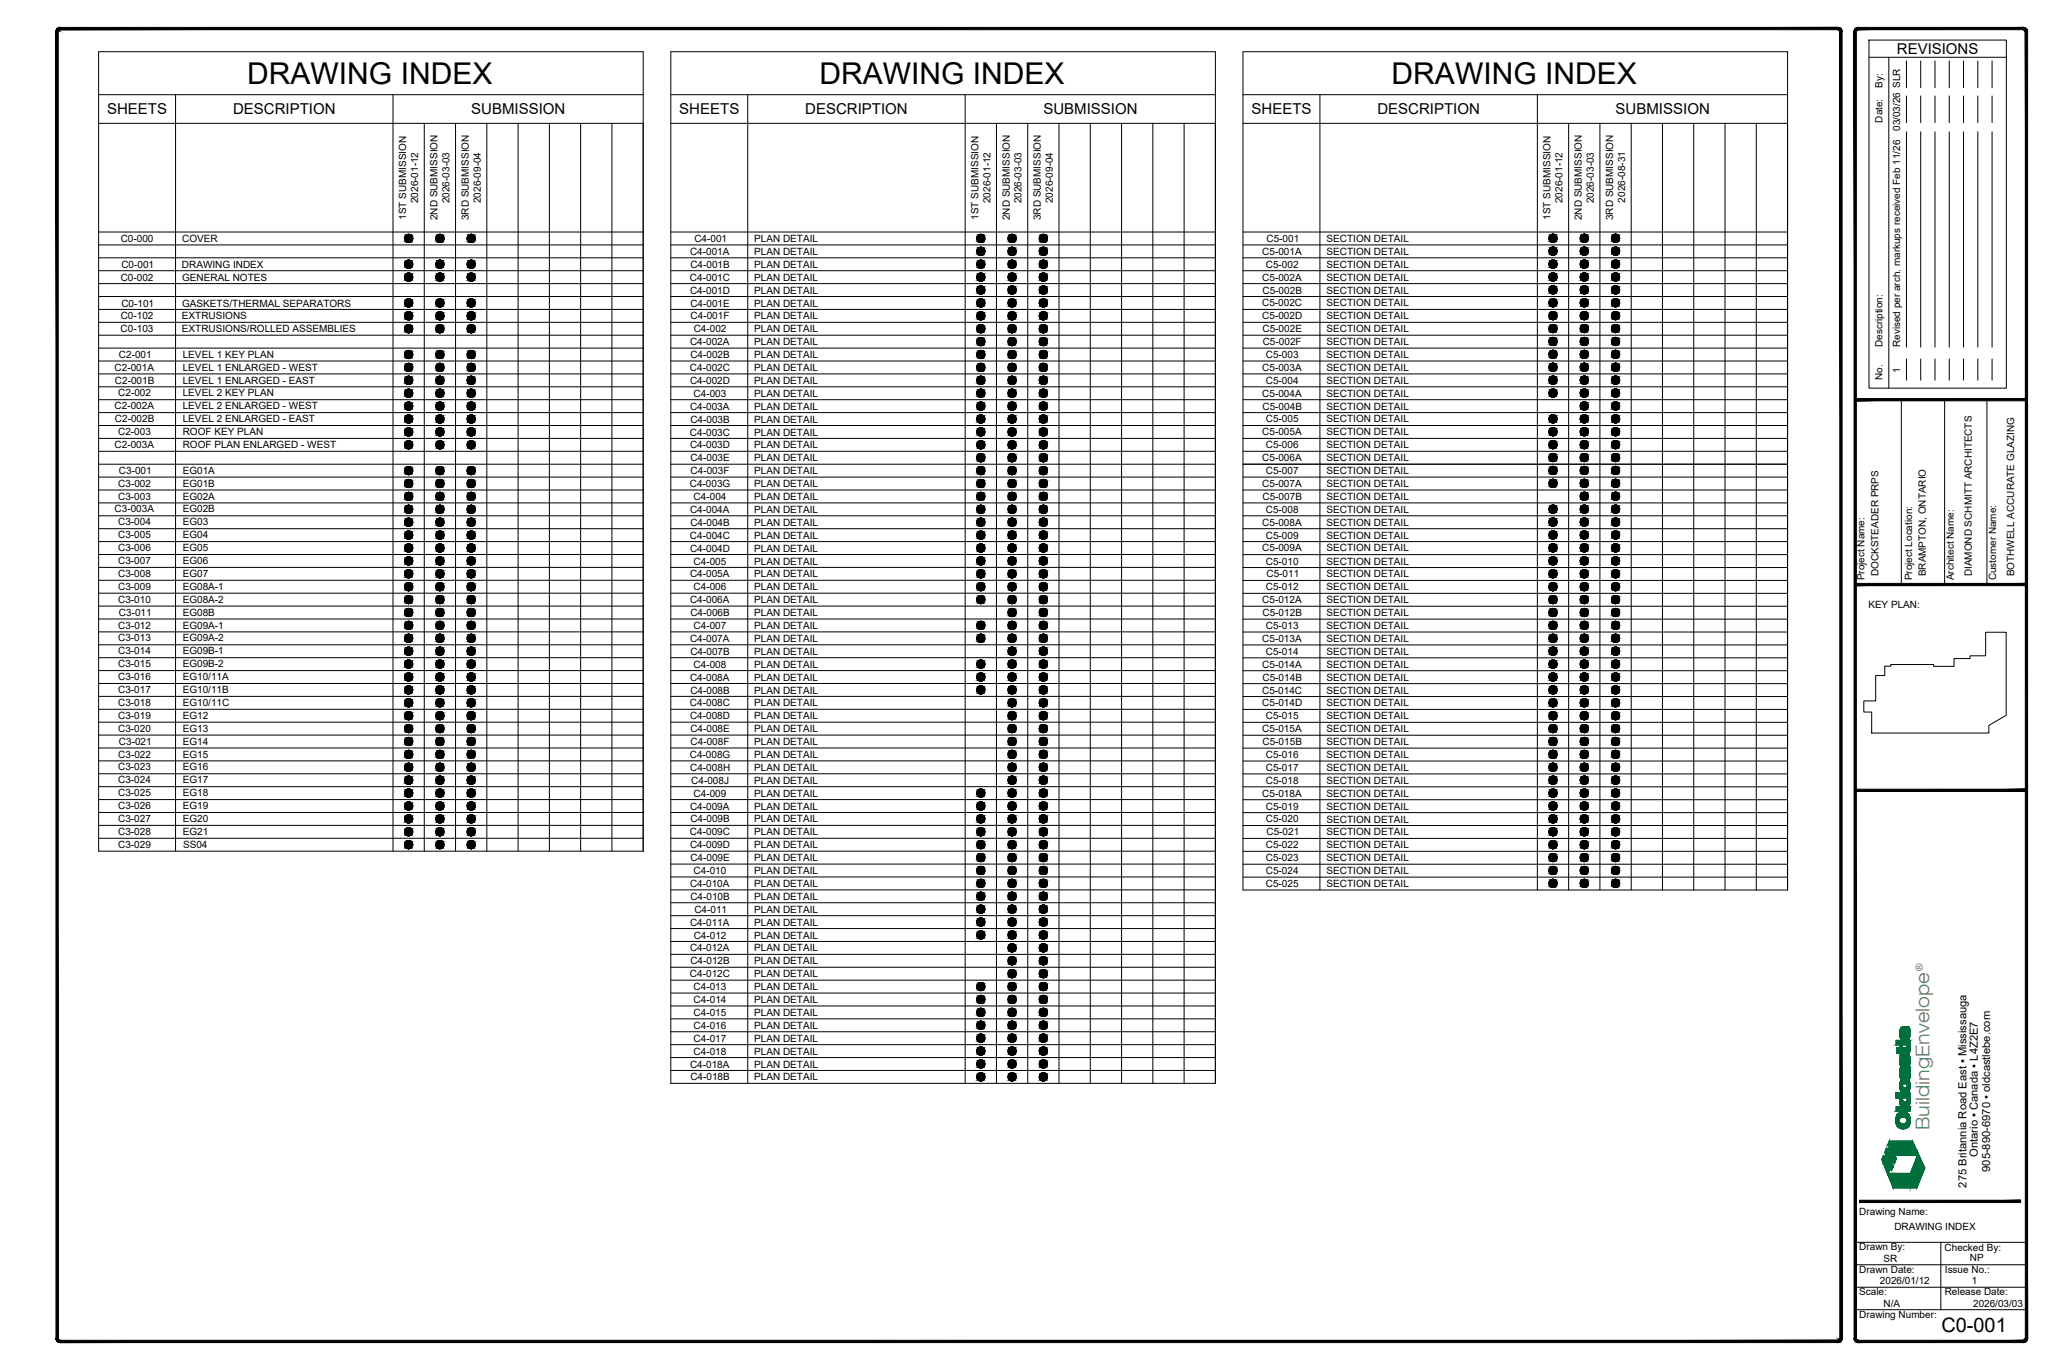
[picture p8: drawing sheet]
<svg xmlns="http://www.w3.org/2000/svg" width="914mm" height="610mm" viewBox="0 0 914 610" stroke-linecap="round" stroke-linejoin="round" font-family="sans-serif">
<defs><g id="words">
<g font-size="13.4">
<text x="110" y="37.4">DRAWING INDEX</text>
<text x="364.6" y="37.4">DRAWING INDEX</text>
<text x="619.2" y="37.4">DRAWING INDEX</text>
</g>
<text font-size="8.9" x="863.9" y="592.7">C0-001</text>
<text font-size="8.5" fill="#7ab800" x="858.6" y="502.9" transform="rotate(-90 858.6 502.9)">BuildingEnvelope</text>
<g font-size="6.7">
<text x="844.1" y="24">REVISIONS</text>
<text x="47.7" y="50.9">SHEETS</text>
<text x="103.7" y="50.9">DESCRIPTION</text>
<text x="209.7" y="50.9">SUBMISSION</text>
<text x="302.3" y="50.9">SHEETS</text>
<text x="358.3" y="50.9">DESCRIPTION</text>
<text x="464.3" y="50.9">SUBMISSION</text>
<text x="556.9" y="50.9">SHEETS</text>
<text x="612.9" y="50.9">DESCRIPTION</text>
<text x="718.9" y="50.9">SUBMISSION</text>
</g>
<g font-size="5">
<text x="880.1" y="514.8" transform="rotate(-90 880.1 514.8)">Ontario ▪ Canada ▪ L4Z2E7</text>
<text x="885.6" y="521.5" transform="rotate(-90 885.6 521.5)">905-890-6970 ▪ oldcastlebe.com</text>
<text x="875" y="528.4" transform="rotate(-90 875 528.4)">275 Britannia Road East ▪ Mississauga</text>
</g>
<g font-size="4.5">
<text x="186.1" y="90.4" transform="rotate(-90 186.1 90.4)">2026-01-12</text>
<text x="200" y="90.4" transform="rotate(-90 200 90.4)">2026-03-03</text>
<text x="213.9" y="90.4" transform="rotate(-90 213.9 90.4)">2026-09-04</text>
<text x="440.7" y="90.4" transform="rotate(-90 440.7 90.4)">2026-01-12</text>
<text x="454.6" y="90.4" transform="rotate(-90 454.6 90.4)">2026-03-03</text>
<text x="468.5" y="90.4" transform="rotate(-90 468.5 90.4)">2026-09-04</text>
<text x="695.3" y="90.4" transform="rotate(-90 695.3 90.4)">2026-01-12</text>
<text x="709.2" y="90.4" transform="rotate(-90 709.2 90.4)">2026-03-03</text>
<text x="723.1" y="90.1" transform="rotate(-90 723.1 90.1)">2026-08-31</text>
<text x="180.8" y="97.8" transform="rotate(-90 180.8 97.8)">1ST SUBMISSION</text>
<text x="194.7" y="98" transform="rotate(-90 194.7 98)">2ND SUBMISSION</text>
<text x="208.6" y="98" transform="rotate(-90 208.6 98)">3RD SUBMISSION</text>
<text x="435.4" y="97.8" transform="rotate(-90 435.4 97.8)">1ST SUBMISSION</text>
<text x="449.3" y="98" transform="rotate(-90 449.3 98)">2ND SUBMISSION</text>
<text x="463.2" y="98" transform="rotate(-90 463.2 98)">3RD SUBMISSION</text>
<text x="690" y="97.8" transform="rotate(-90 690 97.8)">1ST SUBMISSION</text>
<text x="703.9" y="98" transform="rotate(-90 703.9 98)">2ND SUBMISSION</text>
<text x="717.8" y="98" transform="rotate(-90 717.8 98)">3RD SUBMISSION</text>
<text x="53.7" y="107.7">C0-000</text>
<text x="81.1" y="107.7">COVER</text>
<text x="309" y="107.7">C4-001</text>
<text x="335.6" y="107.7">PLAN DETAIL</text>
<text x="563.6" y="107.6">C5-001</text>
<text x="590.3" y="107.6">SECTION DETAIL</text>
<text x="307.1" y="113.4">C4-001A</text>
<text x="335.6" y="113.4">PLAN DETAIL</text>
<text x="561.7" y="113.4">C5-001A</text>
<text x="590.3" y="113.4">SECTION DETAIL</text>
<text x="54" y="119.2">C0-001</text>
<text x="81" y="119.2">DRAWING INDEX</text>
<text x="307.2" y="119.2">C4-001B</text>
<text x="335.6" y="119.2">PLAN DETAIL</text>
<text x="563.3" y="119.1">C5-002</text>
<text x="590.3" y="119.1">SECTION DETAIL</text>
<text x="53.7" y="124.9">C0-002</text>
<text x="81.1" y="124.9">GENERAL NOTES</text>
<text x="307" y="124.9">C4-001C</text>
<text x="335.6" y="124.9">PLAN DETAIL</text>
<text x="561.7" y="124.9">C5-002A</text>
<text x="590.3" y="124.9">SECTION DETAIL</text>
<text x="307.1" y="130.7">C4-001D</text>
<text x="335.6" y="130.7">PLAN DETAIL</text>
<text x="561.8" y="130.6">C5-002B</text>
<text x="590.3" y="130.6">SECTION DETAIL</text>
<text x="54" y="136.4">C0-101</text>
<text x="81.1" y="136.4">GASKETS/THERMAL SEPARATORS</text>
<text x="307.2" y="136.4">C4-001E</text>
<text x="335.6" y="136.4">PLAN DETAIL</text>
<text x="561.6" y="136.3">C5-002C</text>
<text x="590.3" y="136.3">SECTION DETAIL</text>
<text x="53.7" y="142.1">C0-102</text>
<text x="80.9" y="142.1">EXTRUSIONS</text>
<text x="307.3" y="142.1">C4-001F</text>
<text x="335.6" y="142.1">PLAN DETAIL</text>
<text x="561.7" y="142.1">C5-002D</text>
<text x="590.3" y="142.1">SECTION DETAIL</text>
<text x="53.7" y="147.9">C0-103</text>
<text x="80.9" y="147.9">EXTRUSIONS/ROLLED ASSEMBLIES</text>
<text x="308.7" y="147.9">C4-002</text>
<text x="335.6" y="147.9">PLAN DETAIL</text>
<text x="561.8" y="147.8">C5-002E</text>
<text x="590.3" y="147.8">SECTION DETAIL</text>
<text x="307.1" y="153.6">C4-002A</text>
<text x="335.6" y="153.6">PLAN DETAIL</text>
<text x="561.9" y="153.6">C5-002F</text>
<text x="590.3" y="153.6">SECTION DETAIL</text>
<text x="52.9" y="159.2">C2-001</text>
<text x="81.3" y="159.2">LEVEL 1 KEY PLAN</text>
<text x="307.2" y="159.4">C4-002B</text>
<text x="335.6" y="159.4">PLAN DETAIL</text>
<text x="563.2" y="159.3">C5-003</text>
<text x="590.3" y="159.3">SECTION DETAIL</text>
<text x="51" y="164.9">C2-001A</text>
<text x="81.3" y="164.9">LEVEL 1 ENLARGED - WEST</text>
<text x="307" y="165.1">C4-002C</text>
<text x="335.6" y="165.1">PLAN DETAIL</text>
<text x="561.7" y="165">C5-003A</text>
<text x="590.3" y="165">SECTION DETAIL</text>
<text x="51.1" y="170.6">C2-001B</text>
<text x="81.3" y="170.6">LEVEL 1 ENLARGED - EAST</text>
<text x="307.1" y="170.8">C4-002D</text>
<text x="335.6" y="170.8">PLAN DETAIL</text>
<text x="563.3" y="170.8">C5-004</text>
<text x="590.3" y="170.8">SECTION DETAIL</text>
<text x="52.6" y="176.4">C2-002</text>
<text x="81.3" y="176.4">LEVEL 2 KEY PLAN</text>
<text x="308.6" y="176.6">C4-003</text>
<text x="335.6" y="176.6">PLAN DETAIL</text>
<text x="561.7" y="176.5">C5-004A</text>
<text x="590.3" y="176.5">SECTION DETAIL</text>
<text x="51" y="182.1">C2-002A</text>
<text x="81.3" y="182.1">LEVEL 2 ENLARGED - WEST</text>
<text x="307.1" y="182.3">C4-003A</text>
<text x="335.6" y="182.3">PLAN DETAIL</text>
<text x="561.8" y="182.3">C5-004B</text>
<text x="590.3" y="182.3">SECTION DETAIL</text>
<text x="51.1" y="187.9">C2-002B</text>
<text x="81.3" y="187.9">LEVEL 2 ENLARGED - EAST</text>
<text x="307.2" y="188.1">C4-003B</text>
<text x="335.6" y="188.1">PLAN DETAIL</text>
<text x="563.2" y="188">C5-005</text>
<text x="590.3" y="188">SECTION DETAIL</text>
<text x="52.6" y="193.6">C2-003</text>
<text x="81.3" y="193.6">ROOF KEY PLAN</text>
<text x="307" y="193.8">C4-003C</text>
<text x="335.6" y="193.8">PLAN DETAIL</text>
<text x="561.7" y="193.7">C5-005A</text>
<text x="590.3" y="193.7">SECTION DETAIL</text>
<text x="51" y="199.3">C2-003A</text>
<text x="81.3" y="199.3">ROOF PLAN ENLARGED - WEST</text>
<text x="307.1" y="199.5">C4-003D</text>
<text x="335.6" y="199.5">PLAN DETAIL</text>
<text x="563.2" y="199.5">C5-006</text>
<text x="590.3" y="199.5">SECTION DETAIL</text>
<text x="307.2" y="205.3">C4-003E</text>
<text x="335.6" y="205.3">PLAN DETAIL</text>
<text x="561.7" y="205.2">C5-006A</text>
<text x="590.3" y="205.2">SECTION DETAIL</text>
<text x="52.9" y="210.8">C3-001</text>
<text x="81.3" y="210.8">EG01A</text>
<text x="307.3" y="211">C4-003F</text>
<text x="335.6" y="211">PLAN DETAIL</text>
<text x="563.2" y="211">C5-007</text>
<text x="590.3" y="211">SECTION DETAIL</text>
<text x="52.6" y="216.6">C3-002</text>
<text x="81.3" y="216.6">EG01B</text>
<text x="306.9" y="216.8">C4-003G</text>
<text x="335.6" y="216.8">PLAN DETAIL</text>
<text x="561.7" y="216.7">C5-007A</text>
<text x="590.3" y="216.7">SECTION DETAIL</text>
<text x="52.6" y="222.3">C3-003</text>
<text x="81.3" y="222.3">EG02A</text>
<text x="308.7" y="222.5">C4-004</text>
<text x="335.6" y="222.5">PLAN DETAIL</text>
<text x="561.8" y="222.4">C5-007B</text>
<text x="590.3" y="222.4">SECTION DETAIL</text>
<text x="51" y="228">C3-003A</text>
<text x="52.6" y="233.8">C3-004</text>
<text x="81.3" y="233.8">EG03</text>
<text x="81.3" y="228">EG02B</text>
<text x="307.1" y="228.2">C4-004A</text>
<text x="307.2" y="234">C4-004B</text>
<text x="335.6" y="228.2">PLAN DETAIL</text>
<text x="335.6" y="234">PLAN DETAIL</text>
<text x="561.7" y="233.9">C5-008A</text>
<text x="563.2" y="228.2">C5-008</text>
<text x="590.3" y="228.2">SECTION DETAIL</text>
<text x="590.3" y="233.9">SECTION DETAIL</text>
<text x="52.6" y="239.5">C3-005</text>
<text x="81.3" y="239.5">EG04</text>
<text x="307" y="239.7">C4-004C</text>
<text x="335.6" y="239.7">PLAN DETAIL</text>
<text x="563.2" y="239.6">C5-009</text>
<text x="590.3" y="239.6">SECTION DETAIL</text>
<text x="52.6" y="245.3">C3-006</text>
<text x="81.3" y="245.3">EG05</text>
<text x="307.1" y="245.5">C4-004D</text>
<text x="335.6" y="245.5">PLAN DETAIL</text>
<text x="561.7" y="245.4">C5-009A</text>
<text x="590.3" y="245.4">SECTION DETAIL</text>
<text x="52.6" y="251">C3-007</text>
<text x="81.3" y="251">EG06</text>
<text x="308.6" y="251.2">C4-005</text>
<text x="335.6" y="251.2">PLAN DETAIL</text>
<text x="563.3" y="251.2">C5-010</text>
<text x="590.3" y="251.2">SECTION DETAIL</text>
<text x="52.6" y="256.7">C3-008</text>
<text x="81.3" y="256.7">EG07</text>
<text x="307.1" y="256.9">C4-005A</text>
<text x="335.6" y="256.9">PLAN DETAIL</text>
<text x="563.6" y="256.9">C5-011</text>
<text x="590.3" y="256.9">SECTION DETAIL</text>
<text x="52.6" y="262.5">C3-009</text>
<text x="81.3" y="262.5">EG08A-1</text>
<text x="308.6" y="262.7">C4-006</text>
<text x="335.6" y="262.7">PLAN DETAIL</text>
<text x="563.3" y="262.7">C5-012</text>
<text x="590.3" y="262.7">SECTION DETAIL</text>
<text x="52.6" y="268.2">C3-010</text>
<text x="81.3" y="268.2">EG08A-2</text>
<text x="307.1" y="268.4">C4-006A</text>
<text x="335.6" y="268.4">PLAN DETAIL</text>
<text x="561.7" y="268.4">C5-012A</text>
<text x="590.3" y="268.4">SECTION DETAIL</text>
<text x="52.9" y="274">C3-011</text>
<text x="81.3" y="274">EG08B</text>
<text x="307.2" y="274.2">C4-006B</text>
<text x="335.6" y="274.2">PLAN DETAIL</text>
<text x="561.8" y="274.2">C5-012B</text>
<text x="590.3" y="274.2">SECTION DETAIL</text>
<text x="52.6" y="279.7">C3-012</text>
<text x="81.3" y="279.7">EG09A-1</text>
<text x="308.6" y="279.9">C4-007</text>
<text x="335.6" y="279.9">PLAN DETAIL</text>
<text x="563.2" y="279.9">C5-013</text>
<text x="590.3" y="279.9">SECTION DETAIL</text>
<text x="52.6" y="285.4">C3-013</text>
<text x="81.3" y="285.4">EG09A-2</text>
<text x="307.1" y="285.6">C4-007A</text>
<text x="335.6" y="285.6">PLAN DETAIL</text>
<text x="561.7" y="285.6">C5-013A</text>
<text x="590.3" y="285.6">SECTION DETAIL</text>
<text x="52.6" y="291.2">C3-014</text>
<text x="81.3" y="291.2">EG09B-1</text>
<text x="307.2" y="291.4">C4-007B</text>
<text x="335.6" y="291.4">PLAN DETAIL</text>
<text x="563.3" y="291.4">C5-014</text>
<text x="590.3" y="291.4">SECTION DETAIL</text>
<text x="52.6" y="296.9">C3-015</text>
<text x="81.3" y="296.9">EG09B-2</text>
<text x="308.6" y="297.1">C4-008</text>
<text x="335.6" y="297.1">PLAN DETAIL</text>
<text x="561.7" y="297.1">C5-014A</text>
<text x="590.3" y="297.1">SECTION DETAIL</text>
<text x="52.6" y="302.7">C3-016</text>
<text x="81.3" y="302.7">EG10/11A</text>
<text x="307.1" y="302.8">C4-008A</text>
<text x="335.6" y="302.8">PLAN DETAIL</text>
<text x="561.8" y="302.8">C5-014B</text>
<text x="590.3" y="302.9">SECTION DETAIL</text>
<text x="52.6" y="308.4">C3-017</text>
<text x="81.3" y="308.4">EG10/11B</text>
<text x="307.2" y="308.6">C4-008B</text>
<text x="335.6" y="308.6">PLAN DETAIL</text>
<text x="561.6" y="308.6">C5-014C</text>
<text x="590.3" y="308.6">SECTION DETAIL</text>
<text x="52.6" y="314.1">C3-018</text>
<text x="81.3" y="314.1">EG10/11C</text>
<text x="307" y="314.3">C4-008C</text>
<text x="335.6" y="314.3">PLAN DETAIL</text>
<text x="561.7" y="314.3">C5-014D</text>
<text x="590.3" y="314.3">SECTION DETAIL</text>
<text x="52.6" y="319.9">C3-019</text>
<text x="81.3" y="319.9">EG12</text>
<text x="307.1" y="320.1">C4-008D</text>
<text x="335.6" y="320.1">PLAN DETAIL</text>
<text x="563.2" y="320.1">C5-015</text>
<text x="590.3" y="320.1">SECTION DETAIL</text>
<text x="52.6" y="325.6">C3-020</text>
<text x="81.3" y="325.6">EG13</text>
<text x="307.2" y="325.8">C4-008E</text>
<text x="335.6" y="325.8">PLAN DETAIL</text>
<text x="561.7" y="325.8">C5-015A</text>
<text x="590.3" y="325.8">SECTION DETAIL</text>
<text x="52.9" y="331.4">C3-021</text>
<text x="81.3" y="331.4">EG14</text>
<text x="307.3" y="331.5">C4-008F</text>
<text x="335.6" y="331.5">PLAN DETAIL</text>
<text x="561.8" y="331.5">C5-015B</text>
<text x="590.3" y="331.5">SECTION DETAIL</text>
<text x="52.6" y="337.1">C3-022</text>
<text x="81.3" y="337.1">EG15</text>
<text x="306.9" y="337.3">C4-008G</text>
<text x="335.6" y="337.3">PLAN DETAIL</text>
<text x="563.2" y="337.3">C5-016</text>
<text x="590.3" y="337.3">SECTION DETAIL</text>
<text x="52.6" y="342.8">C3-023</text>
<text x="81.3" y="342.8">EG16</text>
<text x="307.1" y="343">C4-008H</text>
<text x="335.6" y="343">PLAN DETAIL</text>
<text x="563.2" y="343">C5-017</text>
<text x="590.3" y="343">SECTION DETAIL</text>
<text x="52.6" y="348.6">C3-024</text>
<text x="81.3" y="348.6">EG17</text>
<text x="307.6" y="348.8">C4-008J</text>
<text x="335.6" y="348.8">PLAN DETAIL</text>
<text x="563.2" y="348.8">C5-018</text>
<text x="590.3" y="348.8">SECTION DETAIL</text>
<text x="52.6" y="354.3">C3-025</text>
<text x="81.3" y="354.3">EG18</text>
<text x="308.6" y="354.5">C4-009</text>
<text x="335.6" y="354.5">PLAN DETAIL</text>
<text x="561.7" y="354.5">C5-018A</text>
<text x="590.3" y="354.5">SECTION DETAIL</text>
<text x="52.6" y="360.1">C3-026</text>
<text x="52.6" y="365.8">C3-027</text>
<text x="81.3" y="360.1">EG19</text>
<text x="81.3" y="365.8">EG20</text>
<text x="307.1" y="360.2">C4-009A</text>
<text x="307.2" y="366">C4-009B</text>
<text x="335.6" y="360.2">PLAN DETAIL</text>
<text x="335.6" y="366">PLAN DETAIL</text>
<text x="563.2" y="360.2">C5-019</text>
<text x="563.3" y="366">C5-020</text>
<text x="590.3" y="366">SECTION DETAIL</text>
<text x="590.3" y="360.2">SECTION DETAIL</text>
<text x="52.6" y="371.5">C3-028</text>
<text x="81.3" y="371.5">EG21</text>
<text x="307" y="371.7">C4-009C</text>
<text x="335.6" y="371.7">PLAN DETAIL</text>
<text x="563.6" y="371.7">C5-021</text>
<text x="590.3" y="371.7">SECTION DETAIL</text>
<text x="52.6" y="377.3">C3-029</text>
<text x="81.4" y="377.3">SS04</text>
<text x="307.1" y="377.5">C4-009D</text>
<text x="335.6" y="377.5">PLAN DETAIL</text>
<text x="563.3" y="377.5">C5-022</text>
<text x="590.3" y="377.5">SECTION DETAIL</text>
<text x="307.2" y="383.2">C4-009E</text>
<text x="335.6" y="383.2">PLAN DETAIL</text>
<text x="563.2" y="383.2">C5-023</text>
<text x="590.3" y="383.2">SECTION DETAIL</text>
<text x="308.6" y="388.9">C4-010</text>
<text x="335.6" y="388.9">PLAN DETAIL</text>
<text x="563.3" y="388.9">C5-024</text>
<text x="590.3" y="388.9">SECTION DETAIL</text>
<text x="307.1" y="394.7">C4-010A</text>
<text x="335.6" y="394.7">PLAN DETAIL</text>
<text x="563.2" y="394.7">C5-025</text>
<text x="590.3" y="394.7">SECTION DETAIL</text>
<text x="307.2" y="400.4">C4-010B</text>
<text x="335.6" y="400.4">PLAN DETAIL</text>
<text x="309" y="406.2">C4-011</text>
<text x="335.6" y="406.2">PLAN DETAIL</text>
<text x="307.1" y="411.9">C4-011A</text>
<text x="335.6" y="411.9">PLAN DETAIL</text>
<text x="308.7" y="417.6">C4-012</text>
<text x="335.6" y="417.6">PLAN DETAIL</text>
<text x="307.1" y="423.4">C4-012A</text>
<text x="335.6" y="423.4">PLAN DETAIL</text>
<text x="307.2" y="429.1">C4-012B</text>
<text x="335.6" y="429.1">PLAN DETAIL</text>
<text x="307" y="434.9">C4-012C</text>
<text x="335.6" y="434.9">PLAN DETAIL</text>
<text x="308.6" y="440.6">C4-013</text>
<text x="335.6" y="440.6">PLAN DETAIL</text>
<text x="308.7" y="446.3">C4-014</text>
<text x="335.6" y="446.3">PLAN DETAIL</text>
<text x="308.6" y="452.1">C4-015</text>
<text x="335.6" y="452.1">PLAN DETAIL</text>
<text x="308.6" y="457.8">C4-016</text>
<text x="335.6" y="457.8">PLAN DETAIL</text>
<text x="308.6" y="463.6">C4-017</text>
<text x="335.6" y="463.6">PLAN DETAIL</text>
<text x="308.6" y="469.3">C4-018</text>
<text x="335.6" y="469.3">PLAN DETAIL</text>
<text x="307.1" y="475">C4-018A</text>
<text x="335.6" y="475">PLAN DETAIL</text>
<text x="307.2" y="480.8">C4-018B</text>
<text x="335.6" y="480.8">PLAN DETAIL</text>
</g>
<text font-size="4.5" fill="#7ab800" x="855.6" y="432.2" transform="rotate(-90 855.6 432.2)">®</text>
<g font-size="4.4">
<text x="837.6" y="39" transform="rotate(-90 837.6 39)">By:</text>
<text x="837.6" y="54.6" transform="rotate(-90 837.6 54.6)">Date:</text>
<text x="845.5" y="58.3" transform="rotate(-90 845.5 58.3)">03/03/26 SLR</text>
<text x="837.6" y="154.5" transform="rotate(-90 837.6 154.5)">Description:</text>
<text x="845.5" y="154.5" transform="rotate(-90 845.5 154.5)">Revised per arch. markups received Feb 11/26</text>
<text x="845.5" y="165.8" transform="rotate(-90 845.5 165.8)">1</text>
<text x="837.6" y="169.2" transform="rotate(-90 837.6 169.2)">No.</text>
<text x="835.8" y="256.3" transform="rotate(-90 835.8 256.3)">DOCKSTEADER PRPS</text>
<text x="857" y="256.4" transform="rotate(-90 857 256.4)">BRAMPTON, ONTARIO</text>
<text x="877.4" y="256.5" transform="rotate(-90 877.4 256.5)">DIAMOND SCHMITT ARCHITECTS</text>
<text x="896.2" y="256.4" transform="rotate(-90 896.2 256.4)">BOTHWELL ACCURATE GLAZING</text>
<text x="829.6" y="258.2" transform="rotate(-90 829.6 258.2)">Project Name:</text>
<text x="850.9" y="258.2" transform="rotate(-90 850.9 258.2)">Project Location:</text>
<text x="869.4" y="258.2" transform="rotate(-90 869.4 258.2)">Architect Name:</text>
<text x="888.2" y="258.2" transform="rotate(-90 888.2 258.2)">Customer Name:</text>
<text x="831.4" y="270.3">KEY PLAN:</text>
<text x="827.3" y="540.6">Drawing Name:</text>
<text x="842.9" y="547.4">DRAWING INDEX</text>
<text x="827.3" y="556.4">Drawn By:</text>
<text x="865.3" y="556.5">Checked By:</text>
<text x="838" y="561.5">SR</text>
<text x="876.6" y="561.1">NP</text>
<text x="827.3" y="566.4">Drawn Date:</text>
<text x="865.4" y="566.3">Issue No.:</text>
<text x="836.5" y="571.5">2026/01/12</text>
<text x="877.3" y="571.3">1</text>
<text x="827.3" y="576.3">Scale:</text>
<text x="838.1" y="581.6">N/A</text>
<text x="865.4" y="576.4">Release Date:</text>
<text x="878" y="581.5">2026/03/03</text>
<text x="827.3" y="586.7">Drawing Number:</text>
</g>
</g></defs>
<!-- layer: Edge -->
<g fill="none" stroke="#000" stroke-width=".44">
<path d="M43.9 23h242.3v355.7h-242.3zM298.5 23h242.3v459h-242.3zM553.1 23h242.3v373h-242.3zM43.9 42.1h242.3M43.9 54.9h242.3M78.1 42.1v336.6M174.9 42.1v336.6M188.8 54.9v323.8M202.7 54.9v323.8M216.6 54.9v323.8M230.5 54.9v323.8M244.5 54.9v323.8"/>
<path d="M258.4 54.9v323.8M272.3 54.9v323.8M298.5 42.1h242.3M298.5 54.9h242.3M332.7 42.1v439.9M429.5 42.1v439.9M443.4 54.9v427.1M457.3 54.9v427.1M471.2 54.9v427.1M485.1 54.9v427.1M499.1 54.9v427.1M513 54.9v427.1"/>
<path d="M526.9 54.9v427.1M553.1 42.1h242.3M553.1 54.9h242.3M587.3 42.1v353.9M684.1 42.1v353.9M698 54.9v341.1M711.9 54.9v341.1M725.8 54.9v341.1M739.7 54.9v341.1M753.6 54.9v341.1M767.6 54.9v341.1M781.5 54.9v341.1"/>
<path d="M43.9 109h242.3M43.9 103.2h242.3M43.9 114.7h242.3M298.5 109h242.3M298.5 103.2h242.3M298.5 114.7h242.3M553.1 109h242.3M553.1 103.2h242.3M553.1 114.7h242.3M43.9 131.9h242.3M43.9 120.5h242.3M43.9 137.7h242.3"/>
<path d="M43.9 126.2h242.3M298.5 131.9h242.3M298.5 120.5h242.3M298.5 137.7h242.3M298.5 126.2h242.3M553.1 131.9h242.3M553.1 120.5h242.3M553.1 137.7h242.3M553.1 126.2h242.3M43.9 149.2h242.3M43.9 154.9h242.3M43.9 143.4h242.3"/>
<path d="M298.5 149.2h242.3M298.5 154.9h242.3M298.5 143.4h242.3M553.1 149.2h242.3M553.1 154.9h242.3M553.1 143.4h242.3M43.9 166.4h242.3M43.9 160.6h242.3M43.9 172.1h242.3M43.9 177.9h242.3M298.5 166.4h242.3M298.5 160.6h242.3"/>
<path d="M298.5 172.1h242.3M298.5 177.9h242.3M553.1 166.4h242.3M553.1 160.6h242.3M553.1 172.1h242.3M553.1 177.9h242.3M43.9 183.6h242.3M43.9 189.3h242.3M43.9 195.1h242.3M298.5 183.6h242.3M298.5 189.3h242.3M298.5 195.1h242.3"/>
<path d="M553.1 183.6h242.3M553.1 189.3h242.3M553.1 195.1h242.3M43.9 212.3h242.3M43.9 206.6h242.3M43.9 200.8h242.3M43.9 218h242.3M298.5 212.3h242.3M298.5 206.6h242.3M298.5 200.8h242.3M298.5 218h242.3M553.1 212.3h242.3"/>
<path d="M553.1 206.6h242.3M553.1 200.8h242.3M553.1 218h242.3M43.9 223.8h242.3M43.9 229.5h242.3M43.9 235.3h242.3M298.5 223.8h242.3M298.5 229.5h242.3M298.5 235.3h242.3M553.1 223.8h242.3M553.1 229.5h242.3M553.1 235.3h242.3"/>
<path d="M43.9 241h242.3M43.9 252.5h242.3M43.9 258.2h242.3M43.9 246.7h242.3M298.5 241h242.3M298.5 252.5h242.3M298.5 258.2h242.3M298.5 246.7h242.3M553.1 241h242.3M553.1 246.8h242.3M553.1 252.5h242.3M553.1 258.3h242.3"/>
<path d="M43.9 275.4h242.3M43.9 263.9h242.3M43.9 269.7h242.3M298.5 275.4h242.3M298.5 263.9h242.3M298.5 269.7h242.3M553.1 275.5h242.3M553.1 264h242.3M553.1 269.8h242.3M43.9 281.2h242.3M43.9 292.6h242.3M43.9 298.4h242.3"/>
<path d="M43.9 286.9h242.3M298.5 281.2h242.3M298.5 292.6h242.3M298.5 298.4h242.3M298.5 286.9h242.3M553.1 281.2h242.3M553.1 287h242.3M553.1 292.7h242.3M553.1 298.5h242.3M43.9 304.1h242.3M43.9 309.9h242.3M43.9 315.6h242.3"/>
<path d="M298.5 304.1h242.3M298.5 309.9h242.3M298.5 315.6h242.3M553.1 315.7h242.3M553.1 309.9h242.3M553.1 304.2h242.3M43.9 321.3h242.3M43.9 332.8h242.3M43.9 327.1h242.3M43.9 338.6h242.3M298.5 321.3h242.3M298.5 332.8h242.3"/>
<path d="M298.5 327.1h242.3M298.5 338.6h242.3M553.1 321.4h242.3M553.1 332.9h242.3M553.1 338.6h242.3M553.1 327.2h242.3M43.9 350h242.3M43.9 355.8h242.3M43.9 344.3h242.3M298.5 350h242.3M298.5 355.8h242.3M298.5 344.3h242.3"/>
<path d="M553.1 350.1h242.3M553.1 344.4h242.3M553.1 355.8h242.3M43.9 373h242.3M43.9 361.5h242.3M43.9 367.3h242.3M298.5 373h242.3M298.5 378.7h242.3M298.5 361.5h242.3M298.5 367.3h242.3M553.1 378.8h242.3M553.1 361.6h242.3"/>
<path d="M553.1 367.3h242.3M553.1 373.1h242.3M298.5 384.5h242.3M298.5 390.2h242.3M298.5 396h242.3M553.1 390.3h242.3M553.1 384.5h242.3M298.5 401.7h242.3M298.5 407.4h242.3M298.5 413.2h242.3M298.5 418.9h242.3M298.5 436.1h242.3"/>
<path d="M298.5 424.7h242.3M298.5 430.4h242.3M298.5 441.9h242.3M298.5 447.6h242.3M298.5 453.4h242.3M298.5 459.1h242.3M298.5 464.8h242.3M298.5 470.6h242.3M298.5 476.3h242.3"/>
</g>
<!-- layer: Text_Bubble_Rev -->
<g fill="none" stroke="#000" stroke-width=".44">
<circle cx="181.8" cy="106.1" r="1.81"/>
<circle cx="195.7" cy="106.1" r="1.81"/>
<circle cx="209.7" cy="106.1" r="1.81"/>
</g>
<g fill="#000" stroke="#000" stroke-width=".44">
<path d="M181.5 107.9h.7zM181.5 119.3h.7zM181.6 104.3h.4zM181.6 115.8h.4zM195.4 107.9h.7zM195.4 119.3h.7zM195.6 104.3h.3zM195.6 115.8h.3zM209.3 107.9h.7zM209.3 119.3h.7zM209.5 104.3h.4zM209.5 115.8h.4z"/>
<path d="M436 107.9h.8zM436 113.6h.8zM436 119.3h.8zM436.2 104.3h.4zM436.2 110h.4zM436.2 115.8h.4zM450 107.9h.7zM450 113.6h.7zM450 119.3h.7zM450.2 104.3h.3zM450.2 110h.3zM450.2 115.8h.3z"/>
<path d="M463.9 107.9h.7zM463.9 113.6h.7zM463.9 119.3h.7zM464.1 104.3h.3zM464.1 110h.3zM464.1 115.8h.3zM690.7 107.8h.7zM690.7 119.3h.7zM690.7 113.5h.7zM690.8 104.2h.4zM690.8 115.7h.4zM690.8 110h.4z"/>
<path d="M704.6 107.8h.7zM704.6 119.3h.7zM704.6 113.5h.7zM704.8 104.2h.3zM704.8 115.7h.3zM704.8 110h.3zM718.5 107.8h.7zM718.5 119.3h.7zM718.5 113.5h.7zM718.7 104.2h.3zM718.7 115.7h.3zM718.7 110h.3z"/>
<path d="M181.5 125.1h.7zM181.5 136.6h.7zM181.6 121.5h.4zM181.6 133h.4zM181.6 138.7h.4zM195.4 125.1h.7zM195.4 136.6h.7zM195.6 121.5h.3zM195.6 133h.3zM195.6 138.7h.3zM209.3 125.1h.7zM209.3 136.6h.7z"/>
<path d="M209.5 121.5h.4zM209.5 133h.4zM209.5 138.7h.4zM436 125.1h.8zM436 130.8h.8zM436 136.6h.8zM436.2 121.5h.4zM436.2 127.2h.4zM436.2 133h.4zM436.2 138.7h.4zM450 125.1h.7zM450 130.8h.7z"/>
<path d="M450 136.6h.7zM450.2 121.5h.3zM450.2 127.2h.3zM450.2 133h.3zM450.2 138.7h.3zM463.9 125.1h.7zM463.9 130.8h.7zM463.9 136.6h.7zM464.1 121.5h.3zM464.1 127.2h.3zM464.1 133h.3zM464.1 138.7h.3z"/>
<path d="M690.7 125h.7zM690.7 130.8h.7zM690.7 136.5h.7zM690.8 121.4h.4zM690.8 127.2h.4zM690.8 132.9h.4zM690.8 138.7h.4zM704.6 125h.7zM704.6 130.8h.7zM704.6 136.5h.7zM704.8 121.4h.3zM704.8 127.2h.3z"/>
<path d="M704.8 132.9h.3zM704.8 138.7h.3zM718.5 125h.7zM718.5 130.8h.7zM718.5 136.5h.7zM718.7 121.4h.3zM718.7 127.2h.3zM718.7 132.9h.3zM718.7 138.7h.3zM181.5 159.5h.7zM181.5 142.3h.7zM181.5 148h.7z"/>
<path d="M181.6 155.9h.4zM181.6 144.5h.4zM195.4 159.5h.7zM195.4 142.3h.7zM195.4 148h.7zM195.6 155.9h.3zM195.6 144.5h.3zM209.3 159.5h.7zM209.3 142.3h.7zM209.3 148h.7zM209.5 155.9h.4zM209.5 144.5h.4z"/>
<path d="M436 148h.8zM436 153.8h.8zM436 159.5h.8zM436 142.3h.8zM436.2 144.5h.4zM436.2 150.2h.4zM436.2 155.9h.4zM450 148h.7zM450 153.8h.7zM450 159.5h.7zM450 142.3h.7zM450.2 144.5h.3z"/>
<path d="M450.2 150.2h.3zM450.2 155.9h.3zM463.9 148h.7zM463.9 153.8h.7zM463.9 159.5h.7zM463.9 142.3h.7zM464.1 144.5h.3zM464.1 150.2h.3zM464.1 155.9h.3zM690.7 159.5h.7zM690.7 142.2h.7zM690.7 148h.7z"/>
<path d="M690.7 153.7h.7zM690.8 155.9h.4zM690.8 144.4h.4zM690.8 150.1h.4zM704.6 159.5h.7zM704.6 142.2h.7zM704.6 148h.7zM704.6 153.7h.7zM704.8 155.9h.3zM704.8 144.4h.3zM704.8 150.1h.3zM718.5 159.5h.7z"/>
<path d="M718.5 142.2h.7zM718.5 148h.7zM718.5 153.7h.7zM718.7 155.9h.3zM718.7 144.4h.3zM718.7 150.1h.3zM181.5 165.3h.7zM181.5 171h.7zM181.5 176.7h.7zM181.6 161.7h.4zM181.6 167.4h.4zM181.6 173.2h.4z"/>
<path d="M181.6 178.9h.4zM195.4 165.3h.7zM195.4 171h.7zM195.4 176.7h.7zM195.6 161.7h.3zM195.6 167.4h.3zM195.6 173.2h.3zM195.6 178.9h.3zM209.3 165.3h.7zM209.3 171h.7zM209.3 176.7h.7zM209.5 161.7h.4z"/>
<path d="M209.5 167.4h.4zM209.5 173.2h.4zM209.5 178.9h.4zM436 165.3h.8zM436 176.7h.8zM436 171h.8zM436.2 161.7h.4zM436.2 173.2h.4zM436.2 178.9h.4zM436.2 167.4h.4zM450 165.3h.7zM450 176.7h.7z"/>
<path d="M450 171h.7zM450.2 161.7h.3zM450.2 173.2h.3zM450.2 178.9h.3zM450.2 167.4h.3zM463.9 165.3h.7zM463.9 176.7h.7zM463.9 171h.7zM464.1 161.7h.3zM464.1 173.2h.3zM464.1 178.9h.3zM464.1 167.4h.3z"/>
<path d="M690.7 170.9h.7zM690.7 165.2h.7zM690.7 176.7h.7zM690.8 167.4h.4zM690.8 161.6h.4zM690.8 173.1h.4zM704.6 170.9h.7zM704.6 165.2h.7zM704.6 176.7h.7zM704.8 167.4h.3zM704.8 161.6h.3zM704.8 173.1h.3z"/>
<path d="M704.8 178.8h.3zM718.5 170.9h.7zM718.5 165.2h.7zM718.5 176.7h.7zM718.7 167.4h.3zM718.7 161.6h.3zM718.7 173.1h.3zM718.7 178.8h.3zM181.5 182.5h.7zM181.5 188.2h.7zM181.5 194h.7zM181.5 199.7h.7z"/>
<path d="M181.6 184.6h.4zM181.6 190.4h.4zM181.6 196.1h.4zM195.4 182.5h.7zM195.4 188.2h.7zM195.4 194h.7zM195.4 199.7h.7zM195.6 184.6h.3zM195.6 190.4h.3zM195.6 196.1h.3zM209.3 182.5h.7zM209.3 188.2h.7z"/>
<path d="M209.3 194h.7zM209.3 199.7h.7zM209.5 184.6h.4zM209.5 190.4h.4zM209.5 196.1h.4zM436 182.5h.8zM436 188.2h.8zM436 194h.8zM436 199.7h.8zM436.2 184.6h.4zM436.2 190.4h.4zM436.2 196.1h.4z"/>
<path d="M450 182.5h.7zM450 188.2h.7zM450 194h.7zM450 199.7h.7zM450.2 184.6h.3zM450.2 190.4h.3zM450.2 196.1h.3zM463.9 182.5h.7zM463.9 188.2h.7zM463.9 194h.7zM463.9 199.7h.7zM464.1 184.6h.3z"/>
<path d="M464.1 190.4h.3zM464.1 196.1h.3zM690.7 188.2h.7zM690.7 199.6h.7zM690.7 193.9h.7zM690.8 184.6h.4zM690.8 196.1h.4zM690.8 190.3h.4zM704.6 188.2h.7zM704.6 199.6h.7zM704.6 193.9h.7zM704.6 182.4h.7z"/>
<path d="M704.8 184.6h.3zM704.8 196.1h.3zM704.8 190.3h.3zM718.5 188.2h.7zM718.5 199.6h.7zM718.5 193.9h.7zM718.5 182.4h.7zM718.7 184.6h.3zM718.7 196.1h.3zM718.7 190.3h.3zM181.5 211.2h.7zM181.5 216.9h.7z"/>
<path d="M181.6 207.6h.4zM181.6 213.3h.4zM181.6 219.1h.4zM195.4 211.2h.7zM195.4 216.9h.7zM195.6 207.6h.3zM195.6 213.3h.3zM195.6 219.1h.3zM209.3 211.2h.7zM209.3 216.9h.7zM209.5 207.6h.4zM209.5 213.3h.4z"/>
<path d="M209.5 219.1h.4zM436 205.4h.8zM436 211.2h.8zM436 216.9h.8zM436.2 219.1h.4zM436.2 201.9h.4zM436.2 207.6h.4zM436.2 213.3h.4zM450 205.4h.7zM450 211.2h.7zM450 216.9h.7zM450.2 219.1h.3z"/>
<path d="M450.2 201.9h.3zM450.2 207.6h.3zM450.2 213.3h.3zM463.9 205.4h.7zM463.9 211.2h.7zM463.9 216.9h.7zM464.1 219.1h.3zM464.1 201.9h.3zM464.1 207.6h.3zM464.1 213.3h.3zM690.7 211.1h.7zM690.7 205.4h.7z"/>
<path d="M690.7 216.8h.7zM690.8 207.5h.4zM690.8 201.8h.4zM690.8 213.3h.4zM704.6 211.1h.7zM704.6 205.4h.7zM704.6 216.8h.7zM704.8 207.5h.3zM704.8 201.8h.3zM704.8 213.3h.3zM704.8 219h.3zM718.5 211.1h.7z"/>
<path d="M718.5 205.4h.7zM718.5 216.8h.7zM718.7 207.5h.3zM718.7 201.8h.3zM718.7 213.3h.3zM718.7 219h.3zM181.5 222.7h.7zM181.5 234.1h.7zM181.5 239.9h.7zM181.5 228.4h.7zM181.6 230.6h.4zM181.6 236.3h.4z"/>
<path d="M181.6 224.8h.4zM195.4 222.7h.7zM195.4 234.1h.7zM195.4 239.9h.7zM195.4 228.4h.7zM195.6 230.6h.3zM195.6 236.3h.3zM195.6 224.8h.3zM209.3 222.7h.7zM209.3 234.1h.7zM209.3 239.9h.7zM209.3 228.4h.7z"/>
<path d="M209.5 230.6h.4zM209.5 236.3h.4zM209.5 224.8h.4zM436 222.7h.8zM436 228.4h.8zM436 234.1h.8zM436 239.9h.8zM436.2 224.8h.4zM436.2 230.6h.4zM436.2 236.3h.4zM450 222.7h.7zM450 228.4h.7z"/>
<path d="M450 234.1h.7zM450 239.9h.7zM450.2 224.8h.3zM450.2 230.6h.3zM450.2 236.3h.3zM463.9 222.7h.7zM463.9 228.4h.7zM463.9 234.1h.7zM463.9 239.9h.7zM464.1 224.8h.3zM464.1 230.6h.3zM464.1 236.3h.3z"/>
<path d="M690.7 228.3h.7zM690.7 239.8h.7zM690.7 234.1h.7zM690.8 224.7h.4zM690.8 236.2h.4zM690.8 230.5h.4zM704.6 228.3h.7zM704.6 239.8h.7zM704.6 234.1h.7zM704.6 222.6h.7zM704.8 224.7h.3zM704.8 236.2h.3z"/>
<path d="M704.8 230.5h.3zM718.5 228.3h.7zM718.5 239.8h.7zM718.5 234.1h.7zM718.5 222.6h.7zM718.7 224.7h.3zM718.7 236.2h.3zM718.7 230.5h.3zM181.5 245.6h.7zM181.5 251.3h.7zM181.5 257.1h.7zM181.6 242h.4z"/>
<path d="M181.6 247.8h.4zM181.6 253.5h.4zM181.6 259.3h.4zM195.4 245.6h.7zM195.4 251.3h.7zM195.4 257.1h.7zM195.6 242h.3zM195.6 247.8h.3zM195.6 253.5h.3zM195.6 259.3h.3zM209.3 245.6h.7zM209.3 251.3h.7z"/>
<path d="M209.3 257.1h.7zM209.5 242h.4zM209.5 247.8h.4zM209.5 253.5h.4zM209.5 259.3h.4zM436 251.3h.8zM436 245.6h.8zM436 257.1h.8zM436.2 247.8h.4zM436.2 259.3h.4zM436.2 242h.4zM436.2 253.5h.4z"/>
<path d="M450 251.3h.7zM450 245.6h.7zM450 257.1h.7zM450.2 247.8h.3zM450.2 259.3h.3zM450.2 242h.3zM450.2 253.5h.3zM463.9 251.3h.7zM463.9 245.6h.7zM463.9 257.1h.7zM464.1 247.8h.3zM464.1 259.3h.3z"/>
<path d="M464.1 242h.3zM464.1 253.5h.3zM690.7 251.3h.7zM690.7 257.1h.7zM690.7 245.5h.7zM690.8 247.8h.4zM690.8 253.5h.4zM690.8 259.3h.4zM690.8 242h.4zM704.6 251.3h.7zM704.6 257.1h.7zM704.6 245.5h.7z"/>
<path d="M704.8 247.8h.3zM704.8 253.5h.3zM704.8 259.3h.3zM704.8 242h.3zM718.5 251.3h.7zM718.5 257.1h.7zM718.5 245.5h.7zM718.7 247.8h.3zM718.7 253.5h.3zM718.7 259.3h.3zM718.7 242h.3zM181.5 262.8h.7z"/>
<path d="M181.5 268.6h.7zM181.5 274.3h.7zM181.6 265h.4zM181.6 270.7h.4zM181.6 276.5h.4zM195.4 262.8h.7zM195.4 268.6h.7zM195.4 274.3h.7zM195.6 265h.3zM195.6 270.7h.3zM195.6 276.5h.3zM209.3 262.8h.7z"/>
<path d="M209.3 268.6h.7zM209.3 274.3h.7zM209.5 265h.4zM209.5 270.7h.4zM209.5 276.5h.4zM436 262.8h.8zM436 268.6h.8zM436.2 276.5h.4zM436.2 265h.4zM450 262.8h.7zM450 268.6h.7zM450 274.3h.7z"/>
<path d="M450.2 276.5h.3zM450.2 265h.3zM450.2 270.7h.3zM463.9 262.8h.7zM463.9 268.6h.7zM463.9 274.3h.7zM464.1 276.5h.3zM464.1 265h.3zM464.1 270.7h.3zM690.7 262.8h.7zM690.7 268.6h.7zM690.7 274.3h.7z"/>
<path d="M690.8 276.5h.4zM690.8 265h.4zM690.8 270.7h.4zM704.6 262.8h.7zM704.6 268.6h.7zM704.6 274.3h.7zM704.8 276.5h.3zM704.8 265h.3zM704.8 270.7h.3zM718.5 262.8h.7zM718.5 268.6h.7zM718.5 274.3h.7z"/>
<path d="M718.7 276.5h.3zM718.7 265h.3zM718.7 270.7h.3zM181.5 280.1h.7zM181.5 285.8h.7zM181.5 291.5h.7zM181.5 297.3h.7zM181.6 282.2h.4zM181.6 288h.4zM181.6 293.7h.4zM181.6 299.4h.4zM195.4 280.1h.7z"/>
<path d="M195.4 285.8h.7zM195.4 291.5h.7zM195.4 297.3h.7zM195.6 282.2h.3zM195.6 288h.3zM195.6 293.7h.3zM195.6 299.4h.3zM209.3 280.1h.7zM209.3 285.8h.7zM209.3 291.5h.7zM209.3 297.3h.7zM209.5 282.2h.4z"/>
<path d="M209.5 288h.4zM209.5 293.7h.4zM209.5 299.4h.4zM436 280.1h.8zM436 285.8h.8zM436 297.3h.8zM436.2 282.2h.4zM436.2 293.7h.4zM436.2 299.4h.4zM450 280.1h.7zM450 285.8h.7zM450 297.3h.7z"/>
<path d="M450 291.5h.7zM450.2 282.2h.3zM450.2 293.7h.3zM450.2 299.4h.3zM450.2 288h.3zM463.9 280.1h.7zM463.9 285.8h.7zM463.9 297.3h.7zM463.9 291.5h.7zM464.1 282.2h.3zM464.1 293.7h.3zM464.1 299.4h.3z"/>
<path d="M464.1 288h.3zM690.7 280.1h.7zM690.7 291.5h.7zM690.7 297.3h.7zM690.7 285.8h.7zM690.8 288h.4zM690.8 293.7h.4zM690.8 299.4h.4zM690.8 282.2h.4zM704.6 280.1h.7zM704.6 291.5h.7zM704.6 297.3h.7z"/>
<path d="M704.6 285.8h.7zM704.8 288h.3zM704.8 293.7h.3zM704.8 299.4h.3zM704.8 282.2h.3zM718.5 280.1h.7zM718.5 291.5h.7zM718.5 297.3h.7zM718.5 285.8h.7zM718.7 288h.3zM718.7 293.7h.3zM718.7 299.4h.3z"/>
<path d="M718.7 282.2h.3zM181.5 303h.7zM181.5 308.7h.7zM181.5 314.5h.7zM181.6 305.2h.4zM181.6 310.9h.4zM181.6 316.6h.4zM195.4 303h.7zM195.4 308.7h.7zM195.4 314.5h.7zM195.6 305.2h.3zM195.6 310.9h.3z"/>
<path d="M195.6 316.6h.3zM209.3 303h.7zM209.3 308.7h.7zM209.3 314.5h.7zM209.5 305.2h.4zM209.5 310.9h.4zM209.5 316.6h.4zM436 303h.8zM436 308.7h.8zM436.2 305.2h.4zM450 303h.7zM450 308.7h.7z"/>
<path d="M450 314.5h.7zM450.2 305.2h.3zM450.2 310.9h.3zM450.2 316.6h.3zM463.9 303h.7zM463.9 308.7h.7zM463.9 314.5h.7zM464.1 305.2h.3zM464.1 310.9h.3zM464.1 316.6h.3zM690.7 303h.7zM690.7 308.7h.7z"/>
<path d="M690.7 314.5h.7zM690.8 316.6h.4zM690.8 305.2h.4zM690.8 310.9h.4zM704.6 303h.7zM704.6 308.7h.7zM704.6 314.5h.7zM704.8 316.6h.3zM704.8 305.2h.3zM704.8 310.9h.3zM718.5 303h.7zM718.5 308.7h.7z"/>
<path d="M718.5 314.5h.7zM718.7 316.6h.3zM718.7 305.2h.3zM718.7 310.9h.3zM181.5 320.2h.7zM181.5 326h.7zM181.5 331.7h.7zM181.5 337.4h.7zM181.6 322.4h.4zM181.6 328.1h.4zM181.6 333.9h.4zM181.6 339.6h.4z"/>
<path d="M195.4 320.2h.7zM195.4 326h.7zM195.4 331.7h.7zM195.4 337.4h.7zM195.6 322.4h.3zM195.6 328.1h.3zM195.6 333.9h.3zM195.6 339.6h.3zM209.3 320.2h.7zM209.3 326h.7zM209.3 331.7h.7zM209.3 337.4h.7z"/>
<path d="M209.5 322.4h.4zM209.5 328.1h.4zM209.5 333.9h.4zM209.5 339.6h.4zM450 320.2h.7zM450 326h.7zM450 331.7h.7zM450 337.4h.7zM450.2 322.4h.3zM450.2 328.1h.3zM450.2 333.9h.3zM450.2 339.6h.3z"/>
<path d="M463.9 320.2h.7zM463.9 326h.7zM463.9 331.7h.7zM463.9 337.4h.7zM464.1 322.4h.3zM464.1 328.1h.3zM464.1 333.9h.3zM464.1 339.6h.3zM690.7 320.2h.7zM690.7 326h.7zM690.7 337.4h.7zM690.7 331.7h.7z"/>
<path d="M690.8 322.4h.4zM690.8 333.9h.4zM690.8 339.6h.4zM690.8 328.1h.4zM704.6 320.2h.7zM704.6 326h.7zM704.6 337.4h.7zM704.6 331.7h.7zM704.8 322.4h.3zM704.8 333.9h.3zM704.8 339.6h.3zM704.8 328.1h.3z"/>
<path d="M718.5 320.2h.7zM718.5 326h.7zM718.5 337.4h.7zM718.5 331.7h.7zM718.7 322.4h.3zM718.7 333.9h.3zM718.7 339.6h.3zM718.7 328.1h.3zM181.5 343.2h.7zM181.5 348.9h.7zM181.5 354.7h.7zM181.6 345.3h.4z"/>
<path d="M181.6 351.1h.4zM181.6 356.8h.4zM195.4 343.2h.7zM195.4 348.9h.7zM195.4 354.7h.7zM195.6 345.3h.3zM195.6 351.1h.3zM195.6 356.8h.3zM209.3 343.2h.7zM209.3 348.9h.7zM209.3 354.7h.7zM209.5 345.3h.4z"/>
<path d="M209.5 351.1h.4zM209.5 356.8h.4zM436 354.7h.8zM436.2 351.1h.4zM436.2 356.8h.4zM450 354.7h.7zM450 343.2h.7zM450 348.9h.7zM450.2 351.1h.3zM450.2 356.8h.3zM450.2 345.3h.3zM463.9 354.7h.7z"/>
<path d="M463.9 343.2h.7zM463.9 348.9h.7zM464.1 351.1h.3zM464.1 356.8h.3zM464.1 345.3h.3zM690.7 343.2h.7zM690.7 354.7h.7zM690.7 348.9h.7zM690.8 351.1h.4zM690.8 345.3h.4zM690.8 356.8h.4zM704.6 343.2h.7z"/>
<path d="M704.6 354.7h.7zM704.6 348.9h.7zM704.8 351.1h.3zM704.8 345.3h.3zM704.8 356.8h.3zM718.5 343.2h.7zM718.5 354.7h.7zM718.5 348.9h.7zM718.7 351.1h.3zM718.7 345.3h.3zM718.7 356.8h.3zM181.5 360.4h.7z"/>
<path d="M181.5 366.1h.7zM181.5 371.9h.7zM181.5 377.6h.7zM181.6 362.6h.4zM181.6 368.3h.4zM181.6 374h.4zM195.4 360.4h.7zM195.4 366.1h.7zM195.4 371.9h.7zM195.4 377.6h.7zM195.6 362.6h.3zM195.6 368.3h.3z"/>
<path d="M195.6 374h.3zM209.3 360.4h.7zM209.3 366.1h.7zM209.3 371.9h.7zM209.3 377.6h.7zM209.5 362.6h.4zM209.5 368.3h.4zM209.5 374h.4zM436 360.4h.8zM436 366.1h.8zM436 371.9h.8zM436 377.6h.8z"/>
<path d="M436.2 362.6h.4zM436.2 368.3h.4zM436.2 374h.4zM436.2 379.8h.4zM450 360.4h.7zM450 366.1h.7zM450 371.9h.7zM450 377.6h.7zM450.2 362.6h.3zM450.2 368.3h.3zM450.2 374h.3zM450.2 379.8h.3z"/>
<path d="M463.9 360.4h.7zM463.9 366.1h.7zM463.9 371.9h.7zM463.9 377.6h.7zM464.1 362.6h.3zM464.1 368.3h.3zM464.1 374h.3zM464.1 379.8h.3zM690.7 366.1h.7zM690.7 360.4h.7zM690.7 377.6h.7zM690.7 371.9h.7z"/>
<path d="M690.8 362.6h.4zM690.8 374h.4zM690.8 368.3h.4zM690.8 379.8h.4zM704.6 366.1h.7zM704.6 360.4h.7zM704.6 377.6h.7zM704.6 371.9h.7zM704.8 362.6h.3zM704.8 374h.3zM704.8 368.3h.3zM704.8 379.8h.3z"/>
<path d="M718.5 366.1h.7zM718.5 360.4h.7zM718.5 377.6h.7zM718.5 371.9h.7zM718.7 362.6h.3zM718.7 374h.3zM718.7 368.3h.3zM718.7 379.8h.3zM436 389.1h.8zM436 394.8h.8zM436 383.4h.8zM436.2 385.5h.4z"/>
<path d="M436.2 391.3h.4zM436.2 397h.4zM450 389.1h.7zM450 394.8h.7zM450 383.4h.7zM450.2 385.5h.3zM450.2 391.3h.3zM450.2 397h.3zM463.9 389.1h.7zM463.9 394.8h.7zM463.9 383.4h.7zM464.1 385.5h.3z"/>
<path d="M464.1 391.3h.3zM464.1 397h.3zM690.7 383.4h.7zM690.7 389.1h.7zM690.7 394.8h.7zM690.8 385.5h.4zM690.8 391.3h.4zM704.6 383.4h.7zM704.6 389.1h.7zM704.6 394.8h.7zM704.8 385.5h.3zM704.8 391.3h.3z"/>
<path d="M718.5 383.4h.7zM718.5 389.1h.7zM718.5 394.8h.7zM718.7 385.5h.3zM718.7 391.3h.3zM436 406.3h.8zM436 412.1h.8zM436 400.6h.8zM436 417.8h.8zM436.2 402.7h.4zM436.2 408.5h.4zM436.2 414.2h.4z"/>
<path d="M450 406.3h.7zM450 412.1h.7zM450 400.6h.7zM450 417.8h.7zM450.2 402.7h.3zM450.2 408.5h.3zM450.2 414.2h.3zM450.2 420h.3zM463.9 406.3h.7zM463.9 412.1h.7zM463.9 400.6h.7zM463.9 417.8h.7z"/>
<path d="M464.1 402.7h.3zM464.1 408.5h.3zM464.1 414.2h.3zM464.1 420h.3zM436.2 437.2h.4zM450 423.5h.7zM450 429.3h.7zM450 435h.7zM450.2 437.2h.3zM450.2 425.7h.3zM450.2 431.4h.3zM463.9 423.5h.7z"/>
<path d="M463.9 429.3h.7zM463.9 435h.7zM464.1 437.2h.3zM464.1 425.7h.3zM464.1 431.4h.3zM436 440.8h.8zM436 446.5h.8zM436 452.2h.8zM436 458h.8zM436.2 442.9h.4zM436.2 448.7h.4zM436.2 454.4h.4z"/>
<path d="M450 440.8h.7zM450 446.5h.7zM450 452.2h.7zM450 458h.7zM450.2 442.9h.3zM450.2 448.7h.3zM450.2 454.4h.3zM463.9 440.8h.7zM463.9 446.5h.7zM463.9 452.2h.7zM463.9 458h.7zM464.1 442.9h.3z"/>
<path d="M464.1 448.7h.3zM464.1 454.4h.3zM436 463.7h.8zM436 469.5h.8zM436 475.2h.8zM436.2 460.1h.4zM436.2 465.9h.4zM436.2 471.6h.4zM436.2 477.4h.4zM450 463.7h.7zM450 469.5h.7zM450 475.2h.7z"/>
<path d="M450.2 460.1h.3zM450.2 465.9h.3zM450.2 471.6h.3zM450.2 477.4h.3zM463.9 463.7h.7zM463.9 469.5h.7zM463.9 475.2h.7zM464.1 460.1h.3zM464.1 465.9h.3zM464.1 471.6h.3zM464.1 477.4h.3zM436 480.9h.8z"/>
<path d="M450 480.9h.7zM463.9 480.9h.7z"/>
<path d="M181.5 107.9h.5zM181.6 107.9h.4z"/>
<path d="M181.5 119.3l.5 .1zM181.6 119.4h.4z"/>
<path d="M181.6 104.3h.6zM181.5 104.3h.7z"/>
<path d="M181.6 115.8h.6zM181.5 115.8h.7z"/>
<path d="M181.5 104.3l.9 .1zM181.3 104.4h1.1z"/>
<path d="M181.5 115.8h.9zM181.3 115.8h1.1z"/>
<path d="M181.3 104.4h1.3zM181.1 104.4h1.5z"/>
<path d="M181.3 107.8h1.1zM181.3 107.8l.9 .1z"/>
<path d="M181.3 115.8l1.3 .1zM181.1 115.9h1.5z"/>
<path d="M181.3 119.3h1.1zM181.3 119.3h.9z"/>
<path d="M181.1 104.4l1.6 .1zM180.9 104.5h1.8z"/>
<path d="M181.1 107.7h1.5zM181.1 107.7l1.3 .1z"/>
<path d="M181.1 115.9l1.6 .1zM180.9 116h1.8z"/>
<path d="M181.1 119.2h1.5zM181.1 119.2l1.3 .1z"/>
<path d="M180.9 104.5l2 .1zM180.8 104.6h2.1z"/>
<path d="M180.9 107.7h1.8zM180.9 107.7h1.7z"/>
<path d="M180.9 116l2 .1zM180.8 116.1h2.1z"/>
<path d="M180.9 119.1h1.8zM180.9 119.1l1.7 .1z"/>
<path d="M180.8 104.6l2.2 .1zM180.6 104.7h2.4z"/>
<path d="M180.8 107.6h2.1zM180.8 107.6l1.9 .1z"/>
<path d="M180.8 116.1l2.2 .1zM180.6 116.2h2.4z"/>
<path d="M180.8 119h2.1zM180.8 119l1.9 .1z"/>
<path d="M180.6 104.7l2.6 .2zM180.5 104.9h2.7z"/>
<path d="M180.6 107.4h2.4zM180.6 107.4l2.3 .2z"/>
<path d="M180.6 116.2l2.6 .2zM180.5 116.4h2.7z"/>
<path d="M180.6 118.9h2.4zM180.6 118.9l2.3 .1z"/>
<path d="M180.5 104.9l2.8 .1zM180.5 104.9l2.8 .1z"/>
<path d="M180.5 107.3h2.7zM180.5 107.3l2.5 .1z"/>
<path d="M180.5 116.4l2.8 .1zM180.5 116.4l2.8 .1z"/>
<path d="M180.5 118.8h2.7zM180.5 118.8l2.5 .1z"/>
<path d="M180.4 105l3 .2zM180.4 105l3 .2z"/>
<path d="M180.4 107.2h2.9zM180.4 107.2l2.8 .1z"/>
<path d="M180.4 116.5l3 .2zM180.4 116.5l3 .2z"/>
<path d="M180.4 118.6h2.9zM180.4 118.6l2.8 .2z"/>
<path d="M180.3 105.2l3.2 .2zM180.3 105.2l3.2 .2z"/>
<path d="M180.3 107h3.1zM180.3 107l3 .2z"/>
<path d="M180.3 116.7l3.2 .1zM180.3 116.7l3.2 .1z"/>
<path d="M180.3 118.5h3.1zM180.3 118.5l3 .1z"/>
<path d="M180.2 105.4l3.4 .1zM180.2 105.4l3.4 .1z"/>
<path d="M180.2 106.8h3.3zM180.2 106.8l3.2 .2z"/>
<path d="M180.2 116.8l3.4 .2zM180.2 116.8l3.4 .2z"/>
<path d="M180.2 118.3h3.3zM180.2 118.3l3.2 .2z"/>
<path d="M180.1 105.5l3.5 .2zM180.1 105.5l3.5 .2z"/>
<path d="M180.1 106.6h3.5zM180.1 106.6l3.4 .2z"/>
<path d="M180.1 117l3.5 .2zM180.1 117l3.5 .2z"/>
<path d="M180.1 118.1h3.5zM180.1 118.1l3.4 .2z"/>
<path d="M180.1 105.7l3.5 .2zM180.1 105.7l3.5 .2z"/>
<path d="M180.1 106.5h3.5zM180.1 106.5l3.5 .1z"/>
<path d="M180.1 117.2l3.5 .2zM180.1 117.2l3.5 .2z"/>
<path d="M180.1 117.9h3.5zM180.1 117.9l3.5 .2z"/>
<path d="M180 105.9l3.6 .2zM180 105.9l3.6 .2z"/>
<path d="M180 106.3h3.6zM180 106.3l3.6 .2z"/>
<path d="M180 117.4l3.6 .2zM180 117.4l3.6 .2z"/>
<path d="M180 117.8h3.6zM180 117.8l3.6 .1z"/>
<path d="M180 106.1h3.6zM180 106.1l3.6 .2z"/>
<path d="M180 117.6h3.6zM180 117.6l3.6 .2z"/>
<path d="M195.4 107.9h.5zM195.6 107.9h.3z"/>
<path d="M195.4 119.3l.5 .1zM195.6 119.4h.3z"/>
<path d="M195.6 104.3h.5zM195.4 104.3h.7z"/>
<path d="M195.6 115.8h.5zM195.4 115.8h.7z"/>
<path d="M195.4 104.3l.9 .1zM195.2 104.4h1.1z"/>
<path d="M195.4 115.8h.9zM195.2 115.8h1.1z"/>
<path d="M195.2 104.4h1.3zM195 104.4h1.5z"/>
<path d="M195.2 107.8h1.1zM195.2 107.8l.9 .1z"/>
<path d="M195.2 115.8l1.3 .1zM195 115.9h1.5z"/>
<path d="M195.2 119.3h1.1zM195.2 119.3h.9z"/>
<path d="M195 104.4l1.6 .1zM194.8 104.5h1.8z"/>
<path d="M195 107.7h1.5zM195 107.7l1.3 .1z"/>
<path d="M195 115.9l1.6 .1zM194.8 116h1.8z"/>
<path d="M195 119.2h1.5zM195 119.2l1.3 .1z"/>
<path d="M194.8 104.5l2 .1zM194.7 104.6h2.1z"/>
<path d="M194.8 107.7h1.8zM194.8 107.7h1.7z"/>
<path d="M194.8 116l2 .1zM194.7 116.1h2.1z"/>
<path d="M194.8 119.1h1.8zM194.8 119.1l1.7 .1z"/>
<path d="M194.7 104.6l2.3 .1zM194.5 104.7h2.5z"/>
<path d="M194.7 107.6h2.1zM194.7 107.6l1.9 .1z"/>
<path d="M194.7 116.1l2.3 .1zM194.5 116.2h2.5z"/>
<path d="M194.7 119h2.1zM194.7 119l1.9 .1z"/>
<path d="M194.5 104.7l2.6 .2zM194.4 104.9h2.7z"/>
<path d="M194.5 107.4h2.5zM194.5 107.4l2.3 .2z"/>
<path d="M194.5 116.2l2.6 .2zM194.4 116.4h2.7z"/>
<path d="M194.5 118.9h2.5zM194.5 118.9l2.3 .1z"/>
<path d="M194.4 104.9l2.8 .1zM194.4 104.9l2.8 .1z"/>
<path d="M194.4 107.3h2.7zM194.4 107.3l2.6 .1z"/>
<path d="M194.4 116.4l2.8 .1zM194.4 116.4l2.8 .1z"/>
<path d="M194.4 118.8h2.7zM194.4 118.8l2.6 .1z"/>
<path d="M194.3 105l3 .2zM194.3 105l3 .2z"/>
<path d="M194.3 107.2h2.9zM194.3 107.2l2.8 .1z"/>
<path d="M194.3 116.5l3 .2zM194.3 116.5l3 .2z"/>
<path d="M194.3 118.6h2.9zM194.3 118.6l2.8 .2z"/>
<path d="M194.2 105.2l3.2 .2zM194.2 105.2l3.2 .2z"/>
<path d="M194.2 107h3.1zM194.2 107l3 .2z"/>
<path d="M194.2 116.7l3.2 .1zM194.2 116.7l3.2 .1z"/>
<path d="M194.2 118.5h3.1zM194.2 118.5l3 .1z"/>
<path d="M194.1 105.4l3.4 .1zM194.1 105.4l3.4 .1z"/>
<path d="M194.1 106.8h3.3zM194.1 106.8l3.2 .2z"/>
<path d="M194.1 116.8l3.4 .2zM194.1 116.8l3.4 .2z"/>
<path d="M194.1 118.3h3.3zM194.1 118.3l3.2 .2z"/>
<path d="M194 105.5l3.5 .2zM194 105.5l3.5 .2z"/>
<path d="M194 106.6h3.5zM194 106.6l3.4 .2z"/>
<path d="M194 117l3.5 .2zM194 117l3.5 .2z"/>
<path d="M194 118.1h3.5zM194 118.1l3.4 .2z"/>
<path d="M194 105.7l3.5 .2zM194 105.7l3.5 .2z"/>
<path d="M194 106.5h3.5zM194 106.5l3.5 .1z"/>
<path d="M194 117.2l3.5 .2zM194 117.2l3.5 .2z"/>
<path d="M194 117.9h3.5zM194 117.9l3.5 .2z"/>
<path d="M193.9 105.9l3.7 .2zM193.9 105.9l3.7 .2z"/>
<path d="M193.9 106.3h3.6zM193.9 106.3l3.6 .2z"/>
<path d="M193.9 117.4l3.7 .2zM193.9 117.4l3.7 .2z"/>
<path d="M193.9 117.8h3.6zM193.9 117.8l3.6 .1z"/>
<path d="M193.9 106.1h3.7zM193.9 106.1l3.6 .2z"/>
<path d="M193.9 117.6h3.7zM193.9 117.6l3.6 .2z"/>
<path d="M209.3 107.9h.6zM209.5 107.9h.4z"/>
<path d="M209.3 119.3l.6 .1zM209.5 119.4h.4z"/>
<path d="M209.5 104.3h.5zM209.3 104.3h.7z"/>
<path d="M209.5 115.8h.5zM209.3 115.8h.7z"/>
<path d="M209.3 104.3l.9 .1zM209.1 104.4h1.1z"/>
<path d="M209.3 115.8h.9zM209.1 115.8h1.1z"/>
<path d="M209.1 104.4h1.3zM208.9 104.4h1.5z"/>
<path d="M209.1 107.8h1.1zM209.1 107.8l.9 .1z"/>
<path d="M209.1 115.8l1.3 .1zM208.9 115.9h1.5z"/>
<path d="M209.1 119.3h1.1zM209.1 119.3h.9z"/>
<path d="M208.9 104.4l1.7 .1zM208.8 104.5h1.8z"/>
<path d="M208.9 107.7h1.5zM208.9 107.7l1.3 .1z"/>
<path d="M208.9 115.9l1.7 .1zM208.8 116h1.8z"/>
<path d="M208.9 119.2h1.5zM208.9 119.2l1.3 .1z"/>
<path d="M208.8 104.5l1.9 .1zM208.6 104.6h2.1z"/>
<path d="M208.8 107.7h1.8zM208.8 107.7h1.6z"/>
<path d="M208.8 116l1.9 .1zM208.6 116.1h2.1z"/>
<path d="M208.8 119.1h1.8zM208.8 119.1l1.6 .1z"/>
<path d="M208.6 104.6l2.3 .1zM208.4 104.7h2.5z"/>
<path d="M208.6 107.6h2.1zM208.6 107.6l2 .1z"/>
<path d="M208.6 116.1l2.3 .1zM208.4 116.2h2.5z"/>
<path d="M208.6 119h2.1zM208.6 119l2 .1z"/>
<path d="M208.4 104.7l2.6 .2zM208.4 104.7l2.6 .2z"/>
<path d="M208.4 107.4h2.5zM208.4 107.4l2.3 .2z"/>
<path d="M208.4 116.2l2.6 .2zM208.4 116.2l2.6 .2z"/>
<path d="M208.4 118.9h2.5zM208.4 118.9l2.3 .1z"/>
<path d="M208.3 104.9l2.8 .1zM208.3 104.9l2.8 .1z"/>
<path d="M208.3 107.3h2.7zM208.3 107.3l2.6 .1z"/>
<path d="M208.3 116.4l2.8 .1zM208.3 116.4l2.8 .1z"/>
<path d="M208.3 118.8h2.7zM208.3 118.8l2.6 .1z"/>
<path d="M208.2 105l3 .2zM208.2 105l3 .2z"/>
<path d="M208.2 107.2h2.9zM208.2 107.2l2.8 .1z"/>
<path d="M208.2 116.5l3 .2zM208.2 116.5l3 .2z"/>
<path d="M208.2 118.6h2.9zM208.2 118.6l2.8 .2z"/>
<path d="M208.1 105.2l3.2 .2zM208.1 105.2l3.2 .2z"/>
<path d="M208.1 107h3.1zM208.1 107l3 .2z"/>
<path d="M208.1 116.7l3.2 .1zM208.1 116.7l3.2 .1z"/>
<path d="M208.1 118.5h3.1zM208.1 118.5l3 .1z"/>
<path d="M208 105.4l3.4 .1zM208 105.4l3.4 .1z"/>
<path d="M208 106.8h3.3zM208 106.8l3.2 .2z"/>
<path d="M208 116.8l3.4 .2zM208 116.8l3.4 .2z"/>
<path d="M208 118.3h3.3zM208 118.3l3.2 .2z"/>
<path d="M207.9 105.5l3.5 .2zM207.9 105.5l3.5 .2z"/>
<path d="M207.9 106.6h3.5zM207.9 106.6l3.4 .2z"/>
<path d="M207.9 117l3.5 .2zM207.9 117l3.5 .2z"/>
<path d="M207.9 118.1h3.5zM207.9 118.1l3.4 .2z"/>
<path d="M207.9 105.7l3.6 .2zM207.9 105.7l3.6 .2z"/>
<path d="M207.9 106.5h3.5zM207.9 106.5l3.5 .1z"/>
<path d="M207.9 117.2l3.6 .2zM207.9 117.2l3.6 .2z"/>
<path d="M207.9 117.9h3.5zM207.9 117.9l3.5 .2z"/>
<path d="M207.9 105.9l3.6 .2zM207.9 105.9l3.6 .2z"/>
<path d="M207.9 106.3h3.6zM207.9 106.3l3.5 .2z"/>
<path d="M207.9 117.4l3.6 .2zM207.9 117.4l3.6 .2z"/>
<path d="M207.9 117.8h3.6zM207.9 117.8l3.5 .1z"/>
<path d="M207.8 106.1h3.7zM207.8 106.1l3.7 .2z"/>
<path d="M207.8 117.6h3.7zM207.8 117.6l3.7 .2z"/>
<path d="M436 107.9h.6zM436.2 107.9h.4z"/>
<path d="M436 113.6h.6zM436.2 113.6h.4z"/>
<path d="M436 119.3l.6 .1zM436.2 119.4h.4z"/>
<path d="M436.2 104.3h.6zM436 104.3h.8z"/>
<path d="M436.2 110l.6 .1zM436 110.1h.8z"/>
<path d="M436.2 115.8h.6zM436 115.8h.8z"/>
<path d="M436 104.3l1 .1zM435.9 104.4h1.1z"/>
<path d="M436 110.1h1zM435.9 110.1h1.1z"/>
<path d="M436 115.8h1zM435.9 115.8h1.1z"/>
<path d="M435.9 104.4h1.3zM435.7 104.4h1.5z"/>
<path d="M435.9 107.8h1.1zM435.9 107.8l.9 .1z"/>
<path d="M435.9 110.1l1.3 .1zM435.7 110.2h1.5z"/>
<path d="M435.9 113.6h1.1zM435.9 113.6h.9z"/>
<path d="M435.9 115.8l1.3 .1zM435.7 115.9h1.5z"/>
<path d="M435.9 119.3h1.1zM435.9 119.3h.9z"/>
<path d="M435.7 104.4l1.6 .1zM435.5 104.5h1.8z"/>
<path d="M435.7 107.7h1.5zM435.7 107.7l1.3 .1z"/>
<path d="M435.7 110.2l1.6 .1zM435.5 110.3h1.8z"/>
<path d="M435.7 113.5h1.5zM435.7 113.5l1.3 .1z"/>
<path d="M435.7 115.9l1.6 .1zM435.5 116h1.8z"/>
<path d="M435.7 119.2h1.5zM435.7 119.2l1.3 .1z"/>
<path d="M435.5 104.5l2 .1zM435.4 104.6h2.1z"/>
<path d="M435.5 107.7h1.8zM435.5 107.7h1.7z"/>
<path d="M435.5 110.3l2 .1zM435.4 110.4h2.1z"/>
<path d="M435.5 113.4h1.8zM435.5 113.4l1.7 .1z"/>
<path d="M435.5 116l2 .1zM435.4 116.1h2.1z"/>
<path d="M435.5 119.1h1.8zM435.5 119.1l1.7 .1z"/>
<path d="M435.4 104.6l2.2 .1zM435.2 104.7h2.4z"/>
<path d="M435.4 107.6h2.1zM435.4 107.6l1.9 .1z"/>
<path d="M435.4 110.4l2.2 .1zM435.2 110.5h2.4z"/>
<path d="M435.4 113.3h2.1zM435.4 113.3l1.9 .1z"/>
<path d="M435.4 116.1l2.2 .1zM435.2 116.2h2.4z"/>
<path d="M435.4 119h2.1zM435.4 119l1.9 .1z"/>
<path d="M435.2 104.7l2.6 .2zM435.2 104.7l2.6 .2z"/>
<path d="M435.2 107.4h2.4zM435.2 107.4l2.3 .2z"/>
<path d="M435.2 110.5l2.6 .1zM435.2 110.5l2.6 .1z"/>
<path d="M435.2 113.2h2.4zM435.2 113.2l2.3 .1z"/>
<path d="M435.2 116.2l2.6 .2zM435.2 116.2l2.6 .2z"/>
<path d="M435.2 118.9h2.4zM435.2 118.9l2.3 .1z"/>
<path d="M435.1 104.9l2.8 .1zM435.1 104.9l2.8 .1z"/>
<path d="M435.1 107.3h2.7zM435.1 107.3l2.5 .1z"/>
<path d="M435.1 110.6l2.8 .2zM435.1 110.6l2.8 .2z"/>
<path d="M435.1 113h2.7zM435.1 113l2.5 .2z"/>
<path d="M435.1 116.4l2.8 .1zM435.1 116.4l2.8 .1z"/>
<path d="M435.1 118.8h2.7zM435.1 118.8l2.5 .1z"/>
<path d="M435 105l3 .2zM435 105l3 .2z"/>
<path d="M435 107.2h2.9zM435 107.2l2.8 .1z"/>
<path d="M435 110.8l3 .1zM435 110.8l3 .1z"/>
<path d="M435 112.9h2.9zM435 112.9l2.8 .1z"/>
<path d="M435 116.5l3 .2zM435 116.5l3 .2z"/>
<path d="M435 118.6h2.9zM435 118.6l2.8 .2z"/>
<path d="M434.9 105.2l3.2 .2zM434.9 105.2l3.2 .2z"/>
<path d="M434.9 107h3.1zM434.9 107l3 .2z"/>
<path d="M434.9 110.9l3.2 .2zM434.9 110.9l3.2 .2z"/>
<path d="M434.9 112.7h3.1zM434.9 112.7l3 .2z"/>
<path d="M434.9 116.7l3.2 .1zM434.9 116.7l3.2 .1z"/>
<path d="M434.9 118.5h3.1zM434.9 118.5l3 .1z"/>
<path d="M434.8 105.4l3.4 .1zM434.8 105.4l3.4 .1z"/>
<path d="M434.8 106.8h3.3zM434.8 106.8l3.2 .2z"/>
<path d="M434.8 111.1l3.4 .2zM434.8 111.1l3.4 .2z"/>
<path d="M434.8 112.6h3.3zM434.8 112.6l3.2 .1z"/>
<path d="M434.8 116.8l3.4 .2zM434.8 116.8l3.4 .2z"/>
<path d="M434.8 118.3h3.3zM434.8 118.3l3.2 .2z"/>
<path d="M434.7 105.5l3.5 .2zM434.7 105.5l3.5 .2z"/>
<path d="M434.7 106.6h3.5zM434.7 106.6l3.4 .2z"/>
<path d="M434.7 111.3l3.5 .2zM434.7 111.3l3.5 .2z"/>
<path d="M434.7 112.4h3.5zM434.7 112.4l3.4 .2z"/>
<path d="M434.7 117l3.5 .2zM434.7 117l3.5 .2z"/>
<path d="M434.7 118.1h3.5zM434.7 118.1l3.4 .2z"/>
<path d="M434.7 105.7l3.5 .2zM434.7 105.7l3.5 .2z"/>
<path d="M434.7 106.5h3.5zM434.7 106.5l3.5 .1z"/>
<path d="M434.7 111.5l3.5 .1zM434.7 111.5l3.5 .1z"/>
<path d="M434.7 112.2h3.5zM434.7 112.2l3.5 .2z"/>
<path d="M434.7 117.2l3.5 .2zM434.7 117.2l3.5 .2z"/>
<path d="M434.7 117.9h3.5zM434.7 117.9l3.5 .2z"/>
<path d="M434.6 105.9l3.6 .2zM434.6 105.9l3.6 .2z"/>
<path d="M434.6 106.3h3.6zM434.6 106.3l3.6 .2z"/>
<path d="M434.6 111.6l3.6 .2zM434.6 111.6l3.6 .2z"/>
<path d="M434.6 112h3.6zM434.6 112l3.6 .2z"/>
<path d="M434.6 117.4l3.6 .2zM434.6 117.4l3.6 .2z"/>
<path d="M434.6 117.8h3.6zM434.6 117.8l3.6 .1z"/>
<path d="M434.6 106.1h3.6zM434.6 106.1l3.6 .2z"/>
<path d="M434.6 111.8h3.6zM434.6 111.8l3.6 .2z"/>
<path d="M434.6 117.6h3.6zM434.6 117.6l3.6 .2z"/>
<path d="M450 107.9h.5zM450.2 107.9h.3z"/>
<path d="M450 113.6h.5zM450.2 113.6h.3z"/>
<path d="M450 119.3l.5 .1zM450.2 119.4h.3z"/>
<path d="M450.2 104.3h.5zM450 104.3h.7z"/>
<path d="M450.2 110l.5 .1zM450 110.1h.7z"/>
<path d="M450.2 115.8h.5zM450 115.8h.7z"/>
<path d="M450 104.3l.9 .1zM449.8 104.4h1.1z"/>
<path d="M450 110.1h.9zM449.8 110.1h1.1z"/>
<path d="M450 115.8h.9zM449.8 115.8h1.1z"/>
<path d="M449.8 104.4h1.3zM449.6 104.4h1.5z"/>
<path d="M449.8 107.8h1.1zM449.8 107.8l.9 .1z"/>
<path d="M449.8 110.1l1.3 .1zM449.6 110.2h1.5z"/>
<path d="M449.8 113.6h1.1zM449.8 113.6h.9z"/>
<path d="M449.8 115.8l1.3 .1zM449.6 115.9h1.5z"/>
<path d="M449.8 119.3h1.1zM449.8 119.3h.9z"/>
<path d="M449.6 104.4l1.7 .1zM449.4 104.5h1.9z"/>
<path d="M449.6 107.7h1.5zM449.6 107.7l1.3 .1z"/>
<path d="M449.6 110.2l1.7 .1zM449.4 110.3h1.9z"/>
<path d="M449.6 113.5h1.5zM449.6 113.5l1.3 .1z"/>
<path d="M449.6 115.9l1.7 .1zM449.4 116h1.9z"/>
<path d="M449.6 119.2h1.5zM449.6 119.2l1.3 .1z"/>
<path d="M449.4 104.5l2 .1zM449.3 104.6h2.1z"/>
<path d="M449.4 107.7h1.9zM449.4 107.7h1.7z"/>
<path d="M449.4 110.3l2 .1zM449.3 110.4h2.1z"/>
<path d="M449.4 113.4h1.9zM449.4 113.4l1.7 .1z"/>
<path d="M449.4 116l2 .1zM449.3 116.1h2.1z"/>
<path d="M449.4 119.1h1.9zM449.4 119.1l1.7 .1z"/>
<path d="M449.3 104.6l2.3 .1zM449.1 104.7h2.5z"/>
<path d="M449.3 107.6h2.1zM449.3 107.6l2 .1z"/>
<path d="M449.3 110.4l2.3 .1zM449.1 110.5h2.5z"/>
<path d="M449.3 113.3h2.1zM449.3 113.3l2 .1z"/>
<path d="M449.3 116.1l2.3 .1zM449.1 116.2h2.5z"/>
<path d="M449.3 119h2.1zM449.3 119l2 .1z"/>
<path d="M449.1 104.7l2.6 .2zM449.1 104.7l2.6 .2z"/>
<path d="M449.1 107.4h2.5zM449.1 107.4l2.3 .2z"/>
<path d="M449.1 110.5l2.6 .1zM449.1 110.5l2.6 .1z"/>
<path d="M449.1 113.2h2.5zM449.1 113.2l2.3 .1z"/>
<path d="M449.1 116.2l2.6 .2zM449.1 116.2l2.6 .2z"/>
<path d="M449.1 118.9h2.5zM449.1 118.9l2.3 .1z"/>
<path d="M449 104.9l2.8 .1zM449 104.9l2.8 .1z"/>
<path d="M449 107.3h2.7zM449 107.3l2.6 .1z"/>
<path d="M449 110.6l2.8 .2zM449 110.6l2.8 .2z"/>
<path d="M449 113h2.7zM449 113l2.6 .2z"/>
<path d="M449 116.4l2.8 .1zM449 116.4l2.8 .1z"/>
<path d="M449 118.8h2.7zM449 118.8l2.6 .1z"/>
<path d="M448.9 105l3 .2zM448.9 105l3 .2z"/>
<path d="M448.9 107.2h2.9zM448.9 107.2l2.8 .1z"/>
<path d="M448.9 110.8l3 .1zM448.9 110.8l3 .1z"/>
<path d="M448.9 112.9h2.9zM448.9 112.9l2.8 .1z"/>
<path d="M448.9 116.5l3 .2zM448.9 116.5l3 .2z"/>
<path d="M448.9 118.6h2.9zM448.9 118.6l2.8 .2z"/>
<path d="M448.8 105.2l3.2 .2zM448.8 105.2l3.2 .2z"/>
<path d="M448.8 107h3.1zM448.8 107l3 .2z"/>
<path d="M448.8 110.9l3.2 .2zM448.8 110.9l3.2 .2z"/>
<path d="M448.8 112.7h3.1zM448.8 112.7l3 .2z"/>
<path d="M448.8 116.7l3.2 .1zM448.8 116.7l3.2 .1z"/>
<path d="M448.8 118.5h3.1zM448.8 118.5l3 .1z"/>
<path d="M448.7 105.4l3.4 .1zM448.7 105.4l3.4 .1z"/>
<path d="M448.7 106.8h3.3zM448.7 106.8l3.2 .2z"/>
<path d="M448.7 111.1l3.4 .2zM448.7 111.1l3.4 .2z"/>
<path d="M448.7 112.6h3.3zM448.7 112.6l3.2 .1z"/>
<path d="M448.7 116.8l3.4 .2zM448.7 116.8l3.4 .2z"/>
<path d="M448.7 118.3h3.3zM448.7 118.3l3.2 .2z"/>
<path d="M448.6 105.5l3.5 .2zM448.6 105.5l3.5 .2z"/>
<path d="M448.6 106.6h3.5zM448.6 106.6l3.4 .2z"/>
<path d="M448.6 111.3l3.5 .2zM448.6 111.3l3.5 .2z"/>
<path d="M448.6 112.4h3.5zM448.6 112.4l3.4 .2z"/>
<path d="M448.6 117l3.5 .2zM448.6 117l3.5 .2z"/>
<path d="M448.6 118.1h3.5zM448.6 118.1l3.4 .2z"/>
<path d="M448.6 105.7l3.5 .2zM448.6 105.7l3.5 .2z"/>
<path d="M448.6 106.5h3.5zM448.6 106.5l3.5 .1z"/>
<path d="M448.6 111.5l3.5 .1zM448.6 111.5l3.5 .1z"/>
<path d="M448.6 112.2h3.5zM448.6 112.2l3.5 .2z"/>
<path d="M448.6 117.2l3.5 .2zM448.6 117.2l3.5 .2z"/>
<path d="M448.6 117.9h3.5zM448.6 117.9l3.5 .2z"/>
<path d="M448.5 105.9l3.7 .2zM448.5 105.9l3.7 .2z"/>
<path d="M448.5 106.3h3.6zM448.5 106.3l3.6 .2z"/>
<path d="M448.5 111.6l3.7 .2zM448.5 111.6l3.7 .2z"/>
<path d="M448.5 112h3.6zM448.5 112l3.6 .2z"/>
<path d="M448.5 117.4l3.7 .2zM448.5 117.4l3.7 .2z"/>
<path d="M448.5 117.8h3.6zM448.5 117.8l3.6 .1z"/>
<path d="M448.5 106.1h3.7zM448.5 106.1l3.6 .2z"/>
<path d="M448.5 111.8h3.7zM448.5 111.8l3.6 .2z"/>
<path d="M448.5 117.6h3.7zM448.5 117.6l3.6 .2z"/>
<path d="M463.9 107.9h.5zM464.1 107.9h.3z"/>
<path d="M463.9 113.6h.5zM464.1 113.6h.3z"/>
<path d="M463.9 119.3l.5 .1zM464.1 119.4h.3z"/>
<path d="M464.1 104.3h.5zM463.9 104.3h.7z"/>
<path d="M464.1 110l.5 .1zM463.9 110.1h.7z"/>
<path d="M464.1 115.8h.5zM463.9 115.8h.7z"/>
<path d="M463.9 104.3l.9 .1zM463.7 104.4h1.1z"/>
<path d="M463.9 110.1h.9zM463.7 110.1h1.1z"/>
<path d="M463.9 115.8h.9zM463.7 115.8h1.1z"/>
<path d="M463.7 104.4h1.3zM463.5 104.4h1.5z"/>
<path d="M463.7 107.8h1.1zM463.7 107.8l.9 .1z"/>
<path d="M463.7 110.1l1.3 .1zM463.5 110.2h1.5z"/>
<path d="M463.7 113.6h1.1zM463.7 113.6h.9z"/>
<path d="M463.7 115.8l1.3 .1zM463.5 115.9h1.5z"/>
<path d="M463.7 119.3h1.1zM463.7 119.3h.9z"/>
<path d="M463.5 104.4l1.7 .1zM463.4 104.5h1.8z"/>
<path d="M463.5 107.7h1.5zM463.5 107.7l1.3 .1z"/>
<path d="M463.5 110.2l1.7 .1zM463.4 110.3h1.8z"/>
<path d="M463.5 113.5h1.5zM463.5 113.5l1.3 .1z"/>
<path d="M463.5 115.9l1.7 .1zM463.4 116h1.8z"/>
<path d="M463.5 119.2h1.5zM463.5 119.2l1.3 .1z"/>
<path d="M463.4 104.5l1.9 .1zM463.2 104.6h2.1z"/>
<path d="M463.4 107.7h1.8zM463.4 107.7h1.6z"/>
<path d="M463.4 110.3l1.9 .1zM463.2 110.4h2.1z"/>
<path d="M463.4 113.4h1.8zM463.4 113.4l1.6 .1z"/>
<path d="M463.4 116l1.9 .1zM463.2 116.1h2.1z"/>
<path d="M463.4 119.1h1.8zM463.4 119.1l1.6 .1z"/>
<path d="M463.2 104.6l2.3 .1zM463 104.7h2.5z"/>
<path d="M463.2 107.6h2.1zM463.2 107.6l2 .1z"/>
<path d="M463.2 110.4l2.3 .1zM463 110.5h2.5z"/>
<path d="M463.2 113.3h2.1zM463.2 113.3l2 .1z"/>
<path d="M463.2 116.1l2.3 .1zM463 116.2h2.5z"/>
<path d="M463.2 119h2.1zM463.2 119l2 .1z"/>
<path d="M463 104.7l2.6 .2zM462.9 104.9h2.7z"/>
<path d="M463 107.4h2.5zM463 107.4l2.3 .2z"/>
<path d="M463 110.5l2.6 .1zM463 110.5l2.6 .1z"/>
<path d="M463 113.2h2.5zM463 113.2l2.3 .1z"/>
<path d="M463 116.2l2.6 .2zM463 116.2l2.6 .2z"/>
<path d="M463 118.9h2.5zM463 118.9l2.3 .1z"/>
<path d="M462.9 104.9l2.8 .1zM462.9 104.9l2.8 .1z"/>
<path d="M462.9 107.3h2.7zM462.9 107.3l2.6 .1z"/>
<path d="M462.9 110.6l2.8 .2zM462.9 110.6l2.8 .2z"/>
<path d="M462.9 113h2.7zM462.9 113l2.6 .2z"/>
<path d="M462.9 116.4l2.8 .1zM462.9 116.4l2.8 .1z"/>
<path d="M462.9 118.8h2.7zM462.9 118.8l2.6 .1z"/>
<path d="M462.8 105l3 .2zM462.8 105l3 .2z"/>
<path d="M462.8 107.2h2.9zM462.8 107.2l2.8 .1z"/>
<path d="M462.8 110.8l3 .1zM462.8 110.8l3 .1z"/>
<path d="M462.8 112.9h2.9zM462.8 112.9l2.8 .1z"/>
<path d="M462.8 116.5l3 .2zM462.8 116.5l3 .2z"/>
<path d="M462.8 118.6h2.9zM462.8 118.6l2.8 .2z"/>
<path d="M462.7 105.2l3.2 .2zM462.7 105.2l3.2 .2z"/>
<path d="M462.7 107h3.1zM462.7 107l3 .2z"/>
<path d="M462.7 110.9l3.2 .2zM462.7 110.9l3.2 .2z"/>
<path d="M462.7 112.7h3.1zM462.7 112.7l3 .2z"/>
<path d="M462.7 116.7l3.2 .1zM462.7 116.7l3.2 .1z"/>
<path d="M462.7 118.5h3.1zM462.7 118.5l3 .1z"/>
<path d="M462.6 105.4l3.4 .1zM462.6 105.4l3.4 .1z"/>
<path d="M462.6 106.8h3.3zM462.6 106.8l3.2 .2z"/>
<path d="M462.6 111.1l3.4 .2zM462.6 111.1l3.4 .2z"/>
<path d="M462.6 112.6h3.3zM462.6 112.6l3.2 .1z"/>
<path d="M462.6 116.8l3.4 .2zM462.6 116.8l3.4 .2z"/>
<path d="M462.6 118.3h3.3zM462.6 118.3l3.2 .2z"/>
<path d="M462.5 105.5l3.5 .2zM462.5 105.5l3.5 .2z"/>
<path d="M462.5 106.6h3.5zM462.5 106.6l3.4 .2z"/>
<path d="M462.5 111.3l3.5 .2zM462.5 111.3l3.5 .2z"/>
<path d="M462.5 112.4h3.5zM462.5 112.4l3.4 .2z"/>
<path d="M462.5 117l3.5 .2zM462.5 117l3.5 .2z"/>
<path d="M462.5 118.1h3.5zM462.5 118.1l3.4 .2z"/>
<path d="M462.5 105.7l3.6 .2zM462.5 105.7l3.6 .2z"/>
<path d="M462.5 106.5h3.5zM462.5 106.5l3.5 .1z"/>
<path d="M462.5 111.5l3.6 .1zM462.5 111.5l3.6 .1z"/>
<path d="M462.5 112.2h3.5zM462.5 112.2l3.5 .2z"/>
<path d="M462.5 117.2l3.6 .2zM462.5 117.2l3.6 .2z"/>
<path d="M462.5 117.9h3.5zM462.5 117.9l3.5 .2z"/>
<path d="M462.5 105.9l3.6 .2zM462.5 105.9l3.6 .2z"/>
<path d="M462.5 106.3h3.6zM462.5 106.3l3.5 .2z"/>
<path d="M462.5 111.6l3.6 .2zM462.5 111.6l3.6 .2z"/>
<path d="M462.5 112h3.6zM462.5 112l3.5 .2z"/>
<path d="M462.5 117.4l3.6 .2zM462.5 117.4l3.6 .2z"/>
<path d="M462.5 117.8h3.6zM462.5 117.8l3.5 .1z"/>
<path d="M462.4 106.1h3.7zM462.4 106.1l3.7 .2z"/>
<path d="M462.4 111.8h3.7zM462.4 111.8l3.7 .2z"/>
<path d="M462.4 117.6h3.7zM462.4 117.6l3.7 .2z"/>
<path d="M690.7 107.8h.5zM690.8 107.8h.4z"/>
<path d="M690.7 119.3h.5zM690.8 119.3h.4z"/>
<path d="M690.7 113.5l.5 .1zM690.8 113.6h.4z"/>
<path d="M690.8 104.2l.6 .1zM690.7 104.3h.7z"/>
<path d="M690.8 115.7h.6zM690.7 115.7h.7z"/>
<path d="M690.8 110h.6zM690.7 110h.7z"/>
<path d="M690.7 104.3h.9zM690.5 104.3h1.1z"/>
<path d="M690.7 115.7l.9 .1zM690.5 115.8h1.1z"/>
<path d="M690.7 110h.9zM690.5 110h1.1z"/>
<path d="M690.5 104.3l1.3 .1zM690.3 104.4h1.5z"/>
<path d="M690.5 107.7h1.1zM690.5 107.7l.9 .1z"/>
<path d="M690.5 115.8h1.3zM690.3 115.8h1.5z"/>
<path d="M690.5 119.2h1.1zM690.5 119.2l.9 .1z"/>
<path d="M690.5 110l1.3 .1zM690.3 110.1h1.5z"/>
<path d="M690.5 113.5h1.1zM690.5 113.5h.9z"/>
<path d="M690.3 104.4l1.6 .1zM690.1 104.5h1.8z"/>
<path d="M690.3 107.7h1.5zM690.3 107.7h1.3z"/>
<path d="M690.3 115.8l1.6 .1zM690.1 115.9h1.8z"/>
<path d="M690.3 119.2h1.5zM690.3 119.2h1.3z"/>
<path d="M690.3 110.1l1.6 .1zM690.1 110.2h1.8z"/>
<path d="M690.3 113.4h1.5zM690.3 113.4l1.3 .1z"/>
<path d="M690.1 104.5l2 .1zM690 104.6h2.1z"/>
<path d="M690.1 107.6h1.8zM690.1 107.6l1.7 .1z"/>
<path d="M690.1 115.9l2 .1zM690 116h2.1z"/>
<path d="M690.1 119.1h1.8zM690.1 119.1l1.7 .1z"/>
<path d="M690.1 110.2l2 .1zM690 110.3h2.1z"/>
<path d="M690.1 113.3h1.8zM690.1 113.3l1.7 .1z"/>
<path d="M690 104.6l2.2 .1zM689.8 104.7h2.4z"/>
<path d="M690 107.5h2.1zM690 107.5l1.9 .1z"/>
<path d="M690 116l2.2 .2zM689.8 116.2h2.4z"/>
<path d="M690 119h2.1zM690 119l1.9 .1z"/>
<path d="M690 110.3l2.2 .1zM689.8 110.4h2.4z"/>
<path d="M690 113.2h2.1zM690 113.2l1.9 .1z"/>
<path d="M689.8 104.7l2.6 .1zM689.8 104.7l2.6 .1z"/>
<path d="M689.8 107.4h2.4zM689.8 107.4l2.3 .1z"/>
<path d="M689.8 116.2l2.6 .1zM689.8 116.2l2.6 .1z"/>
<path d="M689.8 118.9h2.4zM689.8 118.9l2.3 .1z"/>
<path d="M689.8 110.4l2.6 .1zM689.8 110.4l2.6 .1z"/>
<path d="M689.8 113.1h2.4zM689.8 113.1l2.3 .1z"/>
<path d="M689.7 104.8l2.8 .2zM689.7 104.8l2.8 .2z"/>
<path d="M689.7 107.2h2.7zM689.7 107.2l2.5 .2z"/>
<path d="M689.7 116.3l2.8 .1zM689.7 116.3l2.8 .1z"/>
<path d="M689.7 118.7h2.7zM689.7 118.7l2.5 .2z"/>
<path d="M689.7 110.5l2.8 .2zM689.7 110.5l2.8 .2z"/>
<path d="M689.7 113h2.7zM689.7 113l2.5 .1z"/>
<path d="M689.6 105l3 .1zM689.6 105l3 .1z"/>
<path d="M689.6 107.1h2.9zM689.6 107.1l2.8 .1z"/>
<path d="M689.6 116.4l3 .2zM689.6 116.4l3 .2z"/>
<path d="M689.6 118.6h2.9zM689.6 118.6l2.8 .1z"/>
<path d="M689.6 110.7l3 .2zM689.6 110.7l3 .2z"/>
<path d="M689.6 112.8h2.9zM689.6 112.8l2.8 .2z"/>
<path d="M689.5 105.1l3.2 .2zM689.5 105.1l3.2 .2z"/>
<path d="M689.5 106.9h3.1zM689.5 106.9l3 .2z"/>
<path d="M689.5 116.6l3.2 .2zM689.5 116.6l3.2 .2z"/>
<path d="M689.5 118.4h3.1zM689.5 118.4l3 .2z"/>
<path d="M689.5 110.9l3.2 .1zM689.5 110.9l3.2 .1z"/>
<path d="M689.5 112.7h3.1zM689.5 112.7l3 .1z"/>
<path d="M689.4 105.3l3.4 .2zM689.4 105.3l3.4 .2z"/>
<path d="M689.4 106.8h3.3zM689.4 106.8l3.2 .1z"/>
<path d="M689.4 116.8l3.4 .1zM689.4 116.8l3.4 .1z"/>
<path d="M689.4 118.2h3.3zM689.4 118.2l3.2 .2z"/>
<path d="M689.4 111l3.4 .2zM689.4 111l3.4 .2z"/>
<path d="M689.4 112.5h3.3zM689.4 112.5l3.2 .2z"/>
<path d="M689.3 105.5l3.5 .1zM689.3 105.5l3.5 .1z"/>
<path d="M689.3 106.6h3.5zM689.3 106.6l3.4 .2z"/>
<path d="M689.3 116.9l3.5 .2zM689.3 116.9l3.5 .2z"/>
<path d="M689.3 118.1h3.5zM689.3 118.1l3.4 .1z"/>
<path d="M689.3 111.2l3.5 .2zM689.3 111.2l3.5 .2z"/>
<path d="M689.3 112.3h3.5zM689.3 112.3l3.4 .2z"/>
<path d="M689.3 105.6l3.5 .2zM689.3 105.6l3.5 .2z"/>
<path d="M689.3 106.4h3.5zM689.3 106.4l3.5 .2z"/>
<path d="M689.3 117.1l3.5 .2zM689.3 117.1l3.5 .2z"/>
<path d="M689.3 117.9h3.5zM689.3 117.9l3.5 .2z"/>
<path d="M689.3 111.4l3.5 .2zM689.3 111.4l3.5 .2z"/>
<path d="M689.3 112.1h3.5zM689.3 112.1l3.5 .2z"/>
<path d="M689.2 105.8l3.6 .2zM689.2 105.8l3.6 .2z"/>
<path d="M689.2 106.2h3.6zM689.2 106.2l3.6 .2z"/>
<path d="M689.2 117.3l3.6 .2zM689.2 117.3l3.6 .2z"/>
<path d="M689.2 117.7h3.6zM689.2 117.7l3.6 .2z"/>
<path d="M689.2 111.6l3.6 .2zM689.2 111.6l3.6 .2z"/>
<path d="M689.2 112h3.6zM689.2 112l3.6 .1z"/>
<path d="M689.2 106h3.6zM689.2 106l3.6 .2z"/>
<path d="M689.2 117.5h3.6zM689.2 117.5l3.6 .2z"/>
<path d="M689.2 111.8h3.6zM689.2 111.8l3.6 .2z"/>
<path d="M704.6 107.8h.5zM704.8 107.8h.3z"/>
<path d="M704.6 119.3h.5zM704.8 119.3h.3z"/>
<path d="M704.6 113.5l.5 .1zM704.8 113.6h.3z"/>
<path d="M704.8 104.2l.5 .1zM704.6 104.3h.7z"/>
<path d="M704.8 115.7h.5zM704.6 115.7h.7z"/>
<path d="M704.8 110h.5zM704.6 110h.7z"/>
<path d="M704.6 104.3h.9zM704.4 104.3h1.1z"/>
<path d="M704.6 115.7l.9 .1zM704.4 115.8h1.1z"/>
<path d="M704.6 110h.9zM704.4 110h1.1z"/>
<path d="M704.4 104.3l1.3 .1zM704.2 104.4h1.5z"/>
<path d="M704.4 107.7h1.1zM704.4 107.7l.9 .1z"/>
<path d="M704.4 115.8h1.3zM704.2 115.8h1.5z"/>
<path d="M704.4 119.2h1.1zM704.4 119.2l.9 .1z"/>
<path d="M704.4 110l1.3 .1zM704.2 110.1h1.5z"/>
<path d="M704.4 113.5h1.1zM704.4 113.5h.9z"/>
<path d="M704.2 104.4l1.7 .1zM704 104.5h1.9z"/>
<path d="M704.2 107.7h1.5zM704.2 107.7h1.3z"/>
<path d="M704.2 115.8l1.7 .1zM704 115.9h1.9z"/>
<path d="M704.2 119.2h1.5zM704.2 119.2h1.3z"/>
<path d="M704.2 110.1l1.7 .1zM704 110.2h1.9z"/>
<path d="M704.2 113.4h1.5zM704.2 113.4l1.3 .1z"/>
<path d="M704 104.5l2 .1zM703.9 104.6h2.1z"/>
<path d="M704 107.6h1.9zM704 107.6l1.7 .1z"/>
<path d="M704 115.9l2 .1zM703.9 116h2.1z"/>
<path d="M704 119.1h1.9zM704 119.1l1.7 .1z"/>
<path d="M704 110.2l2 .1zM703.9 110.3h2.1z"/>
<path d="M704 113.3h1.9zM704 113.3l1.7 .1z"/>
<path d="M703.9 104.6l2.3 .1zM703.7 104.7h2.5z"/>
<path d="M703.9 107.5h2.1zM703.9 107.5l2 .1z"/>
<path d="M703.9 116l2.3 .2zM703.7 116.2h2.5z"/>
<path d="M703.9 119h2.1zM703.9 119l2 .1z"/>
<path d="M703.9 110.3l2.3 .1zM703.7 110.4h2.5z"/>
<path d="M703.9 113.2h2.1zM703.9 113.2l2 .1z"/>
<path d="M703.7 104.7l2.6 .1zM703.6 104.8h2.7z"/>
<path d="M703.7 107.4h2.5zM703.7 107.4l2.3 .1z"/>
<path d="M703.7 116.2l2.6 .1zM703.7 116.2l2.6 .1z"/>
<path d="M703.7 118.9h2.5zM703.7 118.9l2.3 .1z"/>
<path d="M703.7 110.4l2.6 .1zM703.7 110.4l2.6 .1z"/>
<path d="M703.7 113.1h2.5zM703.7 113.1l2.3 .1z"/>
<path d="M703.6 104.8l2.8 .2zM703.6 104.8l2.8 .2z"/>
<path d="M703.6 107.2h2.7zM703.6 107.2l2.6 .2z"/>
<path d="M703.6 116.3l2.8 .1zM703.6 116.3l2.8 .1z"/>
<path d="M703.6 118.7h2.7zM703.6 118.7l2.6 .2z"/>
<path d="M703.6 110.5l2.8 .2zM703.6 110.5l2.8 .2z"/>
<path d="M703.6 113h2.7zM703.6 113l2.6 .1z"/>
<path d="M703.5 105l3 .1zM703.5 105l3 .1z"/>
<path d="M703.5 107.1h2.9zM703.5 107.1l2.8 .1z"/>
<path d="M703.5 116.4l3 .2zM703.5 116.4l3 .2z"/>
<path d="M703.5 118.6h2.9zM703.5 118.6l2.8 .1z"/>
<path d="M703.5 110.7l3 .2zM703.5 110.7l3 .2z"/>
<path d="M703.5 112.8h2.9zM703.5 112.8l2.8 .2z"/>
<path d="M703.4 105.1l3.2 .2zM703.4 105.1l3.2 .2z"/>
<path d="M703.4 106.9h3.1zM703.4 106.9l3 .2z"/>
<path d="M703.4 116.6l3.2 .2zM703.4 116.6l3.2 .2z"/>
<path d="M703.4 118.4h3.1zM703.4 118.4l3 .2z"/>
<path d="M703.4 110.9l3.2 .1zM703.4 110.9l3.2 .1z"/>
<path d="M703.4 112.7h3.1zM703.4 112.7l3 .1z"/>
<path d="M703.3 105.3l3.4 .2zM703.3 105.3l3.4 .2z"/>
<path d="M703.3 106.8h3.3zM703.3 106.8l3.2 .1z"/>
<path d="M703.3 116.8l3.4 .1zM703.3 116.8l3.4 .1z"/>
<path d="M703.3 118.2h3.3zM703.3 118.2l3.2 .2z"/>
<path d="M703.3 111l3.4 .2zM703.3 111l3.4 .2z"/>
<path d="M703.3 112.5h3.3zM703.3 112.5l3.2 .2z"/>
<path d="M703.2 105.5l3.5 .1zM703.2 105.5l3.5 .1z"/>
<path d="M703.2 106.6h3.5zM703.2 106.6l3.4 .2z"/>
<path d="M703.2 116.9l3.5 .2zM703.2 116.9l3.5 .2z"/>
<path d="M703.2 118.1h3.5zM703.2 118.1l3.4 .1z"/>
<path d="M703.2 111.2l3.5 .2zM703.2 111.2l3.5 .2z"/>
<path d="M703.2 112.3h3.5zM703.2 112.3l3.4 .2z"/>
<path d="M703.2 105.6l3.5 .2zM703.2 105.6l3.5 .2z"/>
<path d="M703.2 106.4h3.5zM703.2 106.4l3.5 .2z"/>
<path d="M703.2 117.1l3.5 .2zM703.2 117.1l3.5 .2z"/>
<path d="M703.2 117.9h3.5zM703.2 117.9l3.5 .2z"/>
<path d="M703.2 111.4l3.5 .2zM703.2 111.4l3.5 .2z"/>
<path d="M703.2 112.1h3.5zM703.2 112.1l3.5 .2z"/>
<path d="M703.1 105.8l3.7 .2zM703.1 105.8l3.7 .2z"/>
<path d="M703.1 106.2h3.6zM703.1 106.2l3.6 .2z"/>
<path d="M703.1 117.3l3.7 .2zM703.1 117.3l3.7 .2z"/>
<path d="M703.1 117.7h3.6zM703.1 117.7l3.6 .2z"/>
<path d="M703.1 111.6l3.7 .2zM703.1 111.6l3.7 .2z"/>
<path d="M703.1 112h3.6zM703.1 112l3.6 .1z"/>
<path d="M703.1 106h3.7zM703.1 106l3.6 .2z"/>
<path d="M703.1 117.5h3.7zM703.1 117.5l3.6 .2z"/>
<path d="M703.1 111.8h3.7zM703.1 111.8l3.6 .2z"/>
<path d="M718.5 107.8h.5zM718.7 107.8h.3z"/>
<path d="M718.5 119.3h.5zM718.7 119.3h.3z"/>
<path d="M718.5 113.5l.5 .1zM718.7 113.6h.3z"/>
<path d="M718.7 104.2l.5 .1zM718.5 104.3h.7z"/>
<path d="M718.7 115.7h.5zM718.5 115.7h.7z"/>
<path d="M718.7 110h.5zM718.5 110h.7z"/>
<path d="M718.5 104.3h.9zM718.3 104.3h1.1z"/>
<path d="M718.5 115.7l.9 .1zM718.3 115.8h1.1z"/>
<path d="M718.5 110h.9zM718.3 110h1.1z"/>
<path d="M718.3 104.3l1.3 .1zM718.1 104.4h1.5z"/>
<path d="M718.3 107.7h1.1zM718.3 107.7l.9 .1z"/>
<path d="M718.3 115.8h1.3zM718.1 115.8h1.5z"/>
<path d="M718.3 119.2h1.1zM718.3 119.2l.9 .1z"/>
<path d="M718.3 110l1.3 .1zM718.1 110.1h1.5z"/>
<path d="M718.3 113.5h1.1zM718.3 113.5h.9z"/>
<path d="M718.1 104.4l1.7 .1zM718 104.5h1.8z"/>
<path d="M718.1 107.7h1.5zM718.1 107.7h1.3z"/>
<path d="M718.1 115.8l1.7 .1zM718 115.9h1.8z"/>
<path d="M718.1 119.2h1.5zM718.1 119.2h1.3z"/>
<path d="M718.1 110.1l1.7 .1zM718 110.2h1.8z"/>
<path d="M718.1 113.4h1.5zM718.1 113.4l1.3 .1z"/>
<path d="M718 104.5l1.9 .1zM717.8 104.6h2.1z"/>
<path d="M718 107.6h1.8zM718 107.6l1.6 .1z"/>
<path d="M718 115.9l1.9 .1zM717.8 116h2.1z"/>
<path d="M718 119.1h1.8zM718 119.1l1.6 .1z"/>
<path d="M718 110.2l1.9 .1zM717.8 110.3h2.1z"/>
<path d="M718 113.3h1.8zM718 113.3l1.6 .1z"/>
<path d="M717.8 104.6l2.3 .1zM717.6 104.7h2.5z"/>
<path d="M717.8 107.5h2.1zM717.8 107.5l2 .1z"/>
<path d="M717.8 116l2.3 .2zM717.6 116.2h2.5z"/>
<path d="M717.8 119h2.1zM717.8 119l2 .1z"/>
<path d="M717.8 110.3l2.3 .1zM717.6 110.4h2.5z"/>
<path d="M717.8 113.2h2.1zM717.8 113.2l2 .1z"/>
<path d="M717.6 104.7l2.6 .1zM717.6 104.7l2.6 .1z"/>
<path d="M717.6 107.4h2.5zM717.6 107.4l2.3 .1z"/>
<path d="M717.6 116.2l2.6 .1zM717.6 116.2l2.6 .1z"/>
<path d="M717.6 118.9h2.5zM717.6 118.9l2.3 .1z"/>
<path d="M717.6 110.4l2.6 .1zM717.6 110.4l2.6 .1z"/>
<path d="M717.6 113.1h2.5zM717.6 113.1l2.3 .1z"/>
<path d="M717.5 104.8l2.8 .2zM717.5 104.8l2.8 .2z"/>
<path d="M717.5 107.2h2.7zM717.5 107.2l2.6 .2z"/>
<path d="M717.5 116.3l2.8 .1zM717.5 116.3l2.8 .1z"/>
<path d="M717.5 118.7h2.7zM717.5 118.7l2.6 .2z"/>
<path d="M717.5 110.5l2.8 .2zM717.5 110.5l2.8 .2z"/>
<path d="M717.5 113h2.7zM717.5 113l2.6 .1z"/>
<path d="M717.4 105l3 .1zM717.4 105l3 .1z"/>
<path d="M717.4 107.1h2.9zM717.4 107.1l2.8 .1z"/>
<path d="M717.4 116.4l3 .2zM717.4 116.4l3 .2z"/>
<path d="M717.4 118.6h2.9zM717.4 118.6l2.8 .1z"/>
<path d="M717.4 110.7l3 .2zM717.4 110.7l3 .2z"/>
<path d="M717.4 112.8h2.9zM717.4 112.8l2.8 .2z"/>
<path d="M717.3 105.1l3.2 .2zM717.3 105.1l3.2 .2z"/>
<path d="M717.3 106.9h3.1zM717.3 106.9l3 .2z"/>
<path d="M717.3 116.6l3.2 .2zM717.3 116.6l3.2 .2z"/>
<path d="M717.3 118.4h3.1zM717.3 118.4l3 .2z"/>
<path d="M717.3 110.9l3.2 .1zM717.3 110.9l3.2 .1z"/>
<path d="M717.3 112.7h3.1zM717.3 112.7l3 .1z"/>
<path d="M717.2 105.3l3.4 .2zM717.2 105.3l3.4 .2z"/>
<path d="M717.2 106.8h3.3zM717.2 106.8l3.2 .1z"/>
<path d="M717.2 116.8l3.4 .1zM717.2 116.8l3.4 .1z"/>
<path d="M717.2 118.2h3.3zM717.2 118.2l3.2 .2z"/>
<path d="M717.2 111l3.4 .2zM717.2 111l3.4 .2z"/>
<path d="M717.2 112.5h3.3zM717.2 112.5l3.2 .2z"/>
<path d="M717.1 105.5l3.5 .1zM717.1 105.5l3.5 .1z"/>
<path d="M717.1 106.6h3.5zM717.1 106.6l3.4 .2z"/>
<path d="M717.1 116.9l3.5 .2zM717.1 116.9l3.5 .2z"/>
<path d="M717.1 118.1h3.5zM717.1 118.1l3.4 .1z"/>
<path d="M717.1 111.2l3.5 .2zM717.1 111.2l3.5 .2z"/>
<path d="M717.1 112.3h3.5zM717.1 112.3l3.4 .2z"/>
<path d="M717.1 105.6l3.6 .2zM717.1 105.6l3.6 .2z"/>
<path d="M717.1 106.4h3.5zM717.1 106.4l3.5 .2z"/>
<path d="M717.1 117.1l3.6 .2zM717.1 117.1l3.6 .2z"/>
<path d="M717.1 117.9h3.5zM717.1 117.9l3.5 .2z"/>
<path d="M717.1 111.4l3.6 .2zM717.1 111.4l3.6 .2z"/>
<path d="M717.1 112.1h3.5zM717.1 112.1l3.5 .2z"/>
<path d="M717.1 105.8l3.6 .2zM717.1 105.8l3.6 .2z"/>
<path d="M717.1 106.2h3.6zM717.1 106.2l3.5 .2z"/>
<path d="M717.1 117.3l3.6 .2zM717.1 117.3l3.6 .2z"/>
<path d="M717.1 117.7h3.6zM717.1 117.7l3.5 .2z"/>
<path d="M717.1 111.6l3.6 .2zM717.1 111.6l3.6 .2z"/>
<path d="M717.1 112h3.6zM717.1 112l3.5 .1z"/>
<path d="M717 106h3.7zM717 106l3.7 .2z"/>
<path d="M717 117.5h3.7zM717 117.5l3.7 .2z"/>
<path d="M717 111.8h3.7zM717 111.8l3.7 .2z"/>
<path d="M181.5 125.1h.5zM181.6 125.1h.4z"/>
<path d="M181.5 136.6h.5zM181.6 136.6h.4z"/>
<path d="M181.6 121.5h.6zM181.5 121.5h.7z"/>
<path d="M181.6 133h.6zM181.5 133h.7z"/>
<path d="M181.6 138.7l.6 .1zM181.5 138.8h.7z"/>
<path d="M181.5 121.5l.9 .1zM181.3 121.6h1.1z"/>
<path d="M181.5 133l.9 .1zM181.3 133.1h1.1z"/>
<path d="M181.5 138.8h.9zM181.3 138.8h1.1z"/>
<path d="M181.3 121.6l1.3 .1zM181.1 121.7h1.5z"/>
<path d="M181.3 125h1.1zM181.3 125l.9 .1z"/>
<path d="M181.3 133.1h1.3zM181.1 133.1h1.5z"/>
<path d="M181.3 136.5h1.1zM181.3 136.5l.9 .1z"/>
<path d="M181.3 138.8l1.3 .1zM181.1 138.9h1.5z"/>
<path d="M181.1 121.7h1.6zM180.9 121.7h1.8z"/>
<path d="M181.1 125h1.5zM181.1 125h1.3z"/>
<path d="M181.1 133.1l1.6 .1zM180.9 133.2h1.8z"/>
<path d="M181.1 136.4h1.5zM181.1 136.4l1.3 .1z"/>
<path d="M181.1 138.9l1.6 .1zM180.9 139h1.8z"/>
<path d="M180.9 121.7l2 .1zM180.8 121.8h2.1z"/>
<path d="M180.9 124.9h1.8zM180.9 124.9l1.7 .1z"/>
<path d="M180.9 133.2l2 .1zM180.8 133.3h2.1z"/>
<path d="M180.9 136.4h1.8zM180.9 136.4h1.7z"/>
<path d="M180.9 139l2 .1zM180.8 139.1h2.1z"/>
<path d="M180.8 121.8l2.2 .2zM180.6 122h2.4z"/>
<path d="M180.8 124.8h2.1zM180.8 124.8l1.9 .1z"/>
<path d="M180.8 133.3l2.2 .1zM180.6 133.4h2.4z"/>
<path d="M180.8 136.3h2.1zM180.8 136.3l1.9 .1z"/>
<path d="M180.8 139.1l2.2 .1zM180.6 139.2h2.4z"/>
<path d="M180.6 122l2.6 .1zM180.6 122l2.6 .1z"/>
<path d="M180.6 124.7h2.4zM180.6 124.7l2.3 .1z"/>
<path d="M180.6 133.4l2.6 .2zM180.5 133.6h2.7z"/>
<path d="M180.6 136.1h2.4zM180.6 136.1l2.3 .2z"/>
<path d="M180.6 139.2l2.6 .1zM180.6 139.2l2.6 .1z"/>
<path d="M180.5 122.1l2.8 .1zM180.5 122.1l2.8 .1z"/>
<path d="M180.5 124.5h2.7zM180.5 124.5l2.5 .2z"/>
<path d="M180.5 133.6l2.8 .1zM180.5 133.6l2.8 .1z"/>
<path d="M180.5 136h2.7zM180.5 136l2.5 .1z"/>
<path d="M180.5 139.3l2.8 .2zM180.5 139.3l2.8 .2z"/>
<path d="M180.4 122.2l3 .2zM180.4 122.2l3 .2z"/>
<path d="M180.4 124.4h2.9zM180.4 124.4l2.8 .1z"/>
<path d="M180.4 133.7l3 .2zM180.4 133.7l3 .2z"/>
<path d="M180.4 135.9h2.9zM180.4 135.9l2.8 .1z"/>
<path d="M180.4 139.5l3 .1zM180.4 139.5l3 .1z"/>
<path d="M180.3 122.4l3.2 .2zM180.3 122.4l3.2 .2z"/>
<path d="M180.3 124.2h3.1zM180.3 124.2l3 .2z"/>
<path d="M180.3 133.9l3.2 .1zM180.3 133.9l3.2 .1z"/>
<path d="M180.3 135.7h3.1zM180.3 135.7l3 .2z"/>
<path d="M180.3 139.6l3.2 .2zM180.3 139.6l3.2 .2z"/>
<path d="M180.2 122.6l3.4 .1zM180.2 122.6l3.4 .1z"/>
<path d="M180.2 124h3.3zM180.2 124l3.2 .2z"/>
<path d="M180.2 134l3.4 .2zM180.2 134l3.4 .2z"/>
<path d="M180.2 135.5h3.3zM180.2 135.5l3.2 .2z"/>
<path d="M180.2 139.8l3.4 .2zM180.2 139.8l3.4 .2z"/>
<path d="M180.1 122.7l3.5 .2zM180.1 122.7l3.5 .2z"/>
<path d="M180.1 123.9h3.5zM180.1 123.9l3.4 .1z"/>
<path d="M180.1 134.2l3.5 .2zM180.1 134.2l3.5 .2z"/>
<path d="M180.1 135.3h3.5zM180.1 135.3l3.4 .2z"/>
<path d="M180.1 140l3.5 .1zM180.1 140l3.5 .1z"/>
<path d="M180.1 122.9l3.5 .2zM180.1 122.9l3.5 .2z"/>
<path d="M180.1 123.7h3.5zM180.1 123.7l3.5 .2z"/>
<path d="M180.1 134.4l3.5 .2zM180.1 134.4l3.5 .2z"/>
<path d="M180.1 135.2h3.5zM180.1 135.2l3.5 .1z"/>
<path d="M180 123.1l3.6 .2zM180 123.1l3.6 .2z"/>
<path d="M180 123.5h3.6zM180 123.5l3.6 .2z"/>
<path d="M180 134.6l3.6 .2zM180 134.6l3.6 .2z"/>
<path d="M180 135h3.6zM180 135l3.6 .2z"/>
<path d="M180 123.3h3.6zM180 123.3l3.6 .2z"/>
<path d="M180 134.8h3.6zM180 134.8l3.6 .2z"/>
<path d="M195.4 125.1h.5zM195.6 125.1h.3z"/>
<path d="M195.4 136.6h.5zM195.6 136.6h.3z"/>
<path d="M195.6 121.5h.5zM195.4 121.5h.7z"/>
<path d="M195.6 133h.5zM195.4 133h.7z"/>
<path d="M195.6 138.7l.5 .1zM195.4 138.8h.7z"/>
<path d="M195.4 121.5l.9 .1zM195.2 121.6h1.1z"/>
<path d="M195.4 133l.9 .1zM195.2 133.1h1.1z"/>
<path d="M195.4 138.8h.9zM195.2 138.8h1.1z"/>
<path d="M195.2 121.6l1.3 .1zM195 121.7h1.5z"/>
<path d="M195.2 125h1.1zM195.2 125l.9 .1z"/>
<path d="M195.2 133.1h1.3zM195 133.1h1.5z"/>
<path d="M195.2 136.5h1.1zM195.2 136.5l.9 .1z"/>
<path d="M195.2 138.8l1.3 .1zM195 138.9h1.5z"/>
<path d="M195 121.7h1.6zM194.8 121.7h1.8z"/>
<path d="M195 125h1.5zM195 125h1.3z"/>
<path d="M195 133.1l1.6 .1zM194.8 133.2h1.8z"/>
<path d="M195 136.4h1.5zM195 136.4l1.3 .1z"/>
<path d="M195 138.9l1.6 .1zM194.8 139h1.8z"/>
<path d="M194.8 121.7l2 .1zM194.7 121.8h2.1z"/>
<path d="M194.8 124.9h1.8zM194.8 124.9l1.7 .1z"/>
<path d="M194.8 133.2l2 .1zM194.7 133.3h2.1z"/>
<path d="M194.8 136.4h1.8zM194.8 136.4h1.7z"/>
<path d="M194.8 139l2 .1zM194.7 139.1h2.1z"/>
<path d="M194.7 121.8l2.3 .2zM194.5 122h2.5z"/>
<path d="M194.7 124.8h2.1zM194.7 124.8l1.9 .1z"/>
<path d="M194.7 133.3l2.3 .1zM194.5 133.4h2.5z"/>
<path d="M194.7 136.3h2.1zM194.7 136.3l1.9 .1z"/>
<path d="M194.7 139.1l2.3 .1zM194.5 139.2h2.5z"/>
<path d="M194.5 122l2.6 .1zM194.4 122.1h2.7z"/>
<path d="M194.5 124.7h2.5zM194.5 124.7l2.3 .1z"/>
<path d="M194.5 133.4l2.6 .2zM194.4 133.6h2.7z"/>
<path d="M194.5 136.1h2.5zM194.5 136.1l2.3 .2z"/>
<path d="M194.5 139.2l2.6 .1zM194.4 139.3h2.7z"/>
<path d="M194.4 122.1l2.8 .1zM194.4 122.1l2.8 .1z"/>
<path d="M194.4 124.5h2.7zM194.4 124.5l2.6 .2z"/>
<path d="M194.4 133.6l2.8 .1zM194.4 133.6l2.8 .1z"/>
<path d="M194.4 136h2.7zM194.4 136l2.6 .1z"/>
<path d="M194.4 139.3l2.8 .2zM194.4 139.3l2.8 .2z"/>
<path d="M194.3 122.2l3 .2zM194.3 122.2l3 .2z"/>
<path d="M194.3 124.4h2.9zM194.3 124.4l2.8 .1z"/>
<path d="M194.3 133.7l3 .2zM194.3 133.7l3 .2z"/>
<path d="M194.3 135.9h2.9zM194.3 135.9l2.8 .1z"/>
<path d="M194.3 139.5l3 .1zM194.3 139.5l3 .1z"/>
<path d="M194.2 122.4l3.2 .2zM194.2 122.4l3.2 .2z"/>
<path d="M194.2 124.2h3.1zM194.2 124.2l3 .2z"/>
<path d="M194.2 133.9l3.2 .1zM194.2 133.9l3.2 .1z"/>
<path d="M194.2 135.7h3.1zM194.2 135.7l3 .2z"/>
<path d="M194.2 139.6l3.2 .2zM194.2 139.6l3.2 .2z"/>
<path d="M194.1 122.6l3.4 .1zM194.1 122.6l3.4 .1z"/>
<path d="M194.1 124h3.3zM194.1 124l3.2 .2z"/>
<path d="M194.1 134l3.4 .2zM194.1 134l3.4 .2z"/>
<path d="M194.1 135.5h3.3zM194.1 135.5l3.2 .2z"/>
<path d="M194.1 139.8l3.4 .2zM194.1 139.8l3.4 .2z"/>
<path d="M194 122.7l3.5 .2zM194 122.7l3.5 .2z"/>
<path d="M194 123.9h3.5zM194 123.9l3.4 .1z"/>
<path d="M194 134.2l3.5 .2zM194 134.2l3.5 .2z"/>
<path d="M194 135.3h3.5zM194 135.3l3.4 .2z"/>
<path d="M194 140l3.5 .1zM194 140l3.5 .1z"/>
<path d="M194 122.9l3.5 .2zM194 122.9l3.5 .2z"/>
<path d="M194 123.7h3.5zM194 123.7l3.5 .2z"/>
<path d="M194 134.4l3.5 .2zM194 134.4l3.5 .2z"/>
<path d="M194 135.2h3.5zM194 135.2l3.5 .1z"/>
<path d="M193.9 123.1l3.7 .2zM193.9 123.1l3.7 .2z"/>
<path d="M193.9 123.5h3.6zM193.9 123.5l3.6 .2z"/>
<path d="M193.9 134.6l3.7 .2zM193.9 134.6l3.7 .2z"/>
<path d="M193.9 135h3.6zM193.9 135l3.6 .2z"/>
<path d="M193.9 123.3h3.7zM193.9 123.3l3.6 .2z"/>
<path d="M193.9 134.8h3.7zM193.9 134.8l3.6 .2z"/>
<path d="M209.3 125.1h.6zM209.5 125.1h.4z"/>
<path d="M209.3 136.6h.6zM209.5 136.6h.4z"/>
<path d="M209.5 121.5h.5zM209.3 121.5h.7z"/>
<path d="M209.5 133h.5zM209.3 133h.7z"/>
<path d="M209.5 138.7l.5 .1zM209.3 138.8h.7z"/>
<path d="M209.3 121.5l.9 .1zM209.1 121.6h1.1z"/>
<path d="M209.3 133l.9 .1zM209.1 133.1h1.1z"/>
<path d="M209.3 138.8h.9zM209.1 138.8h1.1z"/>
<path d="M209.1 121.6l1.3 .1zM208.9 121.7h1.5z"/>
<path d="M209.1 125h1.1zM209.1 125l.9 .1z"/>
<path d="M209.1 133.1h1.3zM208.9 133.1h1.5z"/>
<path d="M209.1 136.5h1.1zM209.1 136.5l.9 .1z"/>
<path d="M209.1 138.8l1.3 .1zM208.9 138.9h1.5z"/>
<path d="M208.9 121.7h1.7zM208.8 121.7h1.8z"/>
<path d="M208.9 125h1.5zM208.9 125h1.3z"/>
<path d="M208.9 133.1l1.7 .1zM208.8 133.2h1.8z"/>
<path d="M208.9 136.4h1.5zM208.9 136.4l1.3 .1z"/>
<path d="M208.9 138.9l1.7 .1zM208.8 139h1.8z"/>
<path d="M208.8 121.7l1.9 .1zM208.6 121.8h2.1z"/>
<path d="M208.8 124.9h1.8zM208.8 124.9l1.6 .1z"/>
<path d="M208.8 133.2l1.9 .1zM208.6 133.3h2.1z"/>
<path d="M208.8 136.4h1.8zM208.8 136.4h1.6z"/>
<path d="M208.8 139l1.9 .1zM208.6 139.1h2.1z"/>
<path d="M208.6 121.8l2.3 .2zM208.4 122h2.5z"/>
<path d="M208.6 124.8h2.1zM208.6 124.8l2 .1z"/>
<path d="M208.6 133.3l2.3 .1zM208.4 133.4h2.5z"/>
<path d="M208.6 136.3h2.1zM208.6 136.3l2 .1z"/>
<path d="M208.6 139.1l2.3 .1zM208.4 139.2h2.5z"/>
<path d="M208.4 122l2.6 .1zM208.4 122l2.6 .1z"/>
<path d="M208.4 124.7h2.5zM208.4 124.7l2.3 .1z"/>
<path d="M208.4 133.4l2.6 .2zM208.4 133.4l2.6 .2z"/>
<path d="M208.4 136.1h2.5zM208.4 136.1l2.3 .2z"/>
<path d="M208.4 139.2l2.6 .1zM208.4 139.2l2.6 .1z"/>
<path d="M208.3 122.1l2.8 .1zM208.3 122.1l2.8 .1z"/>
<path d="M208.3 124.5h2.7zM208.3 124.5l2.6 .2z"/>
<path d="M208.3 133.6l2.8 .1zM208.3 133.6l2.8 .1z"/>
<path d="M208.3 136h2.7zM208.3 136l2.6 .1z"/>
<path d="M208.3 139.3l2.8 .2zM208.3 139.3l2.8 .2z"/>
<path d="M208.2 122.2l3 .2zM208.2 122.2l3 .2z"/>
<path d="M208.2 124.4h2.9zM208.2 124.4l2.8 .1z"/>
<path d="M208.2 133.7l3 .2zM208.2 133.7l3 .2z"/>
<path d="M208.2 135.9h2.9zM208.2 135.9l2.8 .1z"/>
<path d="M208.2 139.5l3 .1zM208.2 139.5l3 .1z"/>
<path d="M208.1 122.4l3.2 .2zM208.1 122.4l3.2 .2z"/>
<path d="M208.1 124.2h3.1zM208.1 124.2l3 .2z"/>
<path d="M208.1 133.9l3.2 .1zM208.1 133.9l3.2 .1z"/>
<path d="M208.1 135.7h3.1zM208.1 135.7l3 .2z"/>
<path d="M208.1 139.6l3.2 .2zM208.1 139.6l3.2 .2z"/>
<path d="M208 122.6l3.4 .1zM208 122.6l3.4 .1z"/>
<path d="M208 124h3.3zM208 124l3.2 .2z"/>
<path d="M208 134l3.4 .2zM208 134l3.4 .2z"/>
<path d="M208 135.5h3.3zM208 135.5l3.2 .2z"/>
<path d="M208 139.8l3.4 .2zM208 139.8l3.4 .2z"/>
<path d="M207.9 122.7l3.5 .2zM207.9 122.7l3.5 .2z"/>
<path d="M207.9 123.9h3.5zM207.9 123.9l3.4 .1z"/>
<path d="M207.9 134.2l3.5 .2zM207.9 134.2l3.5 .2z"/>
<path d="M207.9 135.3h3.5zM207.9 135.3l3.4 .2z"/>
<path d="M207.9 140l3.5 .1zM207.9 140l3.5 .1z"/>
<path d="M207.9 122.9l3.6 .2zM207.9 122.9l3.6 .2z"/>
<path d="M207.9 123.7h3.5zM207.9 123.7l3.5 .2z"/>
<path d="M207.9 134.4l3.6 .2zM207.9 134.4l3.6 .2z"/>
<path d="M207.9 135.2h3.5zM207.9 135.2l3.5 .1z"/>
<path d="M207.9 123.1l3.6 .2zM207.9 123.1l3.6 .2z"/>
<path d="M207.9 123.5h3.6zM207.9 123.5l3.5 .2z"/>
<path d="M207.9 134.6l3.6 .2zM207.9 134.6l3.6 .2z"/>
<path d="M207.9 135h3.6zM207.9 135l3.5 .2z"/>
<path d="M207.8 123.3h3.7zM207.8 123.3l3.7 .2z"/>
<path d="M207.8 134.8h3.7zM207.8 134.8l3.7 .2z"/>
<path d="M436 125.1h.6zM436.2 125.1h.4z"/>
<path d="M436 130.8h.6zM436.2 130.8h.4z"/>
<path d="M436 136.6h.6zM436.2 136.6h.4z"/>
<path d="M436.2 121.5h.6zM436 121.5h.8z"/>
<path d="M436.2 127.2l.6 .1zM436 127.3h.8z"/>
<path d="M436.2 133h.6zM436 133h.8z"/>
<path d="M436.2 138.7l.6 .1zM436 138.8h.8z"/>
<path d="M436 121.5l1 .1zM435.9 121.6h1.1z"/>
<path d="M436 127.3h1zM435.9 127.3h1.1z"/>
<path d="M436 133l1 .1zM435.9 133.1h1.1z"/>
<path d="M436 138.8h1zM435.9 138.8h1.1z"/>
<path d="M435.9 121.6l1.3 .1zM435.7 121.7h1.5z"/>
<path d="M435.9 125h1.1zM435.9 125l.9 .1z"/>
<path d="M435.9 127.3l1.3 .1zM435.7 127.4h1.5z"/>
<path d="M435.9 130.8h1.1zM435.9 130.8h.9z"/>
<path d="M435.9 133.1h1.3zM435.7 133.1h1.5z"/>
<path d="M435.9 136.5h1.1zM435.9 136.5l.9 .1z"/>
<path d="M435.9 138.8l1.3 .1zM435.7 138.9h1.5z"/>
<path d="M435.7 121.7h1.6zM435.5 121.7h1.8z"/>
<path d="M435.7 125h1.5zM435.7 125h1.3z"/>
<path d="M435.7 127.4l1.6 .1zM435.5 127.5h1.8z"/>
<path d="M435.7 130.7h1.5zM435.7 130.7l1.3 .1z"/>
<path d="M435.7 133.1l1.6 .1zM435.5 133.2h1.8z"/>
<path d="M435.7 136.4h1.5zM435.7 136.4l1.3 .1z"/>
<path d="M435.7 138.9l1.6 .1zM435.5 139h1.8z"/>
<path d="M435.5 121.7l2 .1zM435.4 121.8h2.1z"/>
<path d="M435.5 124.9h1.8zM435.5 124.9l1.7 .1z"/>
<path d="M435.5 127.5l2 .1zM435.4 127.6h2.1z"/>
<path d="M435.5 130.6h1.8zM435.5 130.6l1.7 .1z"/>
<path d="M435.5 133.2l2 .1zM435.4 133.3h2.1z"/>
<path d="M435.5 136.4h1.8zM435.5 136.4h1.7z"/>
<path d="M435.5 139l2 .1zM435.4 139.1h2.1z"/>
<path d="M435.4 121.8l2.2 .2zM435.2 122h2.4z"/>
<path d="M435.4 124.8h2.1zM435.4 124.8l1.9 .1z"/>
<path d="M435.4 127.6l2.2 .1zM435.2 127.7h2.4z"/>
<path d="M435.4 130.5h2.1zM435.4 130.5l1.9 .1z"/>
<path d="M435.4 133.3l2.2 .1zM435.2 133.4h2.4z"/>
<path d="M435.4 136.3h2.1zM435.4 136.3l1.9 .1z"/>
<path d="M435.4 139.1l2.2 .1zM435.2 139.2h2.4z"/>
<path d="M435.2 122l2.6 .1zM435.2 122l2.6 .1z"/>
<path d="M435.2 124.7h2.4zM435.2 124.7l2.3 .1z"/>
<path d="M435.2 127.7l2.6 .1zM435.2 127.7l2.6 .1z"/>
<path d="M435.2 130.4h2.4zM435.2 130.4l2.3 .1z"/>
<path d="M435.2 133.4l2.6 .2zM435.2 133.4l2.6 .2z"/>
<path d="M435.2 136.1h2.4zM435.2 136.1l2.3 .2z"/>
<path d="M435.2 139.2l2.6 .1zM435.2 139.2l2.6 .1z"/>
<path d="M435.1 122.1l2.8 .1zM435.1 122.1l2.8 .1z"/>
<path d="M435.1 124.5h2.7zM435.1 124.5l2.5 .2z"/>
<path d="M435.1 127.8l2.8 .2zM435.1 127.8l2.8 .2z"/>
<path d="M435.1 130.3h2.7zM435.1 130.3l2.5 .1z"/>
<path d="M435.1 133.6l2.8 .1zM435.1 133.6l2.8 .1z"/>
<path d="M435.1 136h2.7zM435.1 136l2.5 .1z"/>
<path d="M435.1 139.3l2.8 .2zM435.1 139.3l2.8 .2z"/>
<path d="M435 122.2l3 .2zM435 122.2l3 .2z"/>
<path d="M435 124.4h2.9zM435 124.4l2.8 .1z"/>
<path d="M435 128l3 .1zM435 128l3 .1z"/>
<path d="M435 130.1h2.9zM435 130.1l2.8 .2z"/>
<path d="M435 133.7l3 .2zM435 133.7l3 .2z"/>
<path d="M435 135.9h2.9zM435 135.9l2.8 .1z"/>
<path d="M435 139.5l3 .1zM435 139.5l3 .1z"/>
<path d="M434.9 122.4l3.2 .2zM434.9 122.4l3.2 .2z"/>
<path d="M434.9 124.2h3.1zM434.9 124.2l3 .2z"/>
<path d="M434.9 128.1l3.2 .2zM434.9 128.1l3.2 .2z"/>
<path d="M434.9 130h3.1zM434.9 130l3 .1z"/>
<path d="M434.9 133.9l3.2 .1zM434.9 133.9l3.2 .1z"/>
<path d="M434.9 135.7h3.1zM434.9 135.7l3 .2z"/>
<path d="M434.9 139.6l3.2 .2zM434.9 139.6l3.2 .2z"/>
<path d="M434.8 122.6l3.4 .1zM434.8 122.6l3.4 .1z"/>
<path d="M434.8 124h3.3zM434.8 124l3.2 .2z"/>
<path d="M434.8 128.3l3.4 .2zM434.8 128.3l3.4 .2z"/>
<path d="M434.8 129.8h3.3zM434.8 129.8l3.2 .2z"/>
<path d="M434.8 134l3.4 .2zM434.8 134l3.4 .2z"/>
<path d="M434.8 135.5h3.3zM434.8 135.5l3.2 .2z"/>
<path d="M434.8 139.8l3.4 .2zM434.8 139.8l3.4 .2z"/>
<path d="M434.7 122.7l3.5 .2zM434.7 122.7l3.5 .2z"/>
<path d="M434.7 123.9h3.5zM434.7 123.9l3.4 .1z"/>
<path d="M434.7 128.5l3.5 .2zM434.7 128.5l3.5 .2z"/>
<path d="M434.7 129.6h3.5zM434.7 129.6l3.4 .2z"/>
<path d="M434.7 134.2l3.5 .2zM434.7 134.2l3.5 .2z"/>
<path d="M434.7 135.3h3.5zM434.7 135.3l3.4 .2z"/>
<path d="M434.7 140l3.5 .1zM434.7 140l3.5 .1z"/>
<path d="M434.7 122.9l3.5 .2zM434.7 122.9l3.5 .2z"/>
<path d="M434.7 123.7h3.5zM434.7 123.7l3.5 .2z"/>
<path d="M434.7 128.7l3.5 .2zM434.7 128.7l3.5 .2z"/>
<path d="M434.7 129.4h3.5zM434.7 129.4l3.5 .2z"/>
<path d="M434.7 134.4l3.5 .2zM434.7 134.4l3.5 .2z"/>
<path d="M434.7 135.2h3.5zM434.7 135.2l3.5 .1z"/>
<path d="M434.6 123.1l3.6 .2zM434.6 123.1l3.6 .2z"/>
<path d="M434.6 123.5h3.6zM434.6 123.5l3.6 .2z"/>
<path d="M434.6 128.9l3.6 .1zM434.6 128.9l3.6 .1z"/>
<path d="M434.6 129.2h3.6zM434.6 129.2l3.6 .2z"/>
<path d="M434.6 134.6l3.6 .2zM434.6 134.6l3.6 .2z"/>
<path d="M434.6 135h3.6zM434.6 135l3.6 .2z"/>
<path d="M434.6 123.3h3.6zM434.6 123.3l3.6 .2z"/>
<path d="M434.6 129h3.6zM434.6 129l3.6 .2z"/>
<path d="M434.6 134.8h3.6zM434.6 134.8l3.6 .2z"/>
<path d="M450 125.1h.5zM450.2 125.1h.3z"/>
<path d="M450 130.8h.5zM450.2 130.8h.3z"/>
<path d="M450 136.6h.5zM450.2 136.6h.3z"/>
<path d="M450.2 121.5h.5zM450 121.5h.7z"/>
<path d="M450.2 127.2l.5 .1zM450 127.3h.7z"/>
<path d="M450.2 133h.5zM450 133h.7z"/>
<path d="M450.2 138.7l.5 .1zM450 138.8h.7z"/>
<path d="M450 121.5l.9 .1zM449.8 121.6h1.1z"/>
<path d="M450 127.3h.9zM449.8 127.3h1.1z"/>
<path d="M450 133l.9 .1zM449.8 133.1h1.1z"/>
<path d="M450 138.8h.9zM449.8 138.8h1.1z"/>
<path d="M449.8 121.6l1.3 .1zM449.6 121.7h1.5z"/>
<path d="M449.8 125h1.1zM449.8 125l.9 .1z"/>
<path d="M449.8 127.3l1.3 .1zM449.6 127.4h1.5z"/>
<path d="M449.8 130.8h1.1zM449.8 130.8h.9z"/>
<path d="M449.8 133.1h1.3zM449.6 133.1h1.5z"/>
<path d="M449.8 136.5h1.1zM449.8 136.5l.9 .1z"/>
<path d="M449.8 138.8l1.3 .1zM449.6 138.9h1.5z"/>
<path d="M449.6 121.7h1.7zM449.4 121.7h1.9z"/>
<path d="M449.6 125h1.5zM449.6 125h1.3z"/>
<path d="M449.6 127.4l1.7 .1zM449.4 127.5h1.9z"/>
<path d="M449.6 130.7h1.5zM449.6 130.7l1.3 .1z"/>
<path d="M449.6 133.1l1.7 .1zM449.4 133.2h1.9z"/>
<path d="M449.6 136.4h1.5zM449.6 136.4l1.3 .1z"/>
<path d="M449.6 138.9l1.7 .1zM449.4 139h1.9z"/>
<path d="M449.4 121.7l2 .1zM449.3 121.8h2.1z"/>
<path d="M449.4 124.9h1.9zM449.4 124.9l1.7 .1z"/>
<path d="M449.4 127.5l2 .1zM449.3 127.6h2.1z"/>
<path d="M449.4 130.6h1.9zM449.4 130.6l1.7 .1z"/>
<path d="M449.4 133.2l2 .1zM449.3 133.3h2.1z"/>
<path d="M449.4 136.4h1.9zM449.4 136.4h1.7z"/>
<path d="M449.4 139l2 .1zM449.3 139.1h2.1z"/>
<path d="M449.3 121.8l2.3 .2zM449.1 122h2.5z"/>
<path d="M449.3 124.8h2.1zM449.3 124.8l2 .1z"/>
<path d="M449.3 127.6l2.3 .1zM449.1 127.7h2.5z"/>
<path d="M449.3 130.5h2.1zM449.3 130.5l2 .1z"/>
<path d="M449.3 133.3l2.3 .1zM449.1 133.4h2.5z"/>
<path d="M449.3 136.3h2.1zM449.3 136.3l2 .1z"/>
<path d="M449.3 139.1l2.3 .1zM449.1 139.2h2.5z"/>
<path d="M449.1 122l2.6 .1zM449.1 122l2.6 .1z"/>
<path d="M449.1 124.7h2.5zM449.1 124.7l2.3 .1z"/>
<path d="M449.1 127.7l2.6 .1zM449 127.8h2.7z"/>
<path d="M449.1 130.4h2.5zM449.1 130.4l2.3 .1z"/>
<path d="M449.1 133.4l2.6 .2zM449.1 133.4l2.6 .2z"/>
<path d="M449.1 136.1h2.5zM449.1 136.1l2.3 .2z"/>
<path d="M449.1 139.2l2.6 .1zM449.1 139.2l2.6 .1z"/>
<path d="M449 122.1l2.8 .1zM449 122.1l2.8 .1z"/>
<path d="M449 124.5h2.7zM449 124.5l2.6 .2z"/>
<path d="M449 127.8l2.8 .2zM449 127.8l2.8 .2z"/>
<path d="M449 130.3h2.7zM449 130.3l2.6 .1z"/>
<path d="M449 133.6l2.8 .1zM449 133.6l2.8 .1z"/>
<path d="M449 136h2.7zM449 136l2.6 .1z"/>
<path d="M449 139.3l2.8 .2zM449 139.3l2.8 .2z"/>
<path d="M448.9 122.2l3 .2zM448.9 122.2l3 .2z"/>
<path d="M448.9 124.4h2.9zM448.9 124.4l2.8 .1z"/>
<path d="M448.9 128l3 .1zM448.9 128l3 .1z"/>
<path d="M448.9 130.1h2.9zM448.9 130.1l2.8 .2z"/>
<path d="M448.9 133.7l3 .2zM448.9 133.7l3 .2z"/>
<path d="M448.9 135.9h2.9zM448.9 135.9l2.8 .1z"/>
<path d="M448.9 139.5l3 .1zM448.9 139.5l3 .1z"/>
<path d="M448.8 122.4l3.2 .2zM448.8 122.4l3.2 .2z"/>
<path d="M448.8 124.2h3.1zM448.8 124.2l3 .2z"/>
<path d="M448.8 128.1l3.2 .2zM448.8 128.1l3.2 .2z"/>
<path d="M448.8 130h3.1zM448.8 130l3 .1z"/>
<path d="M448.8 133.9l3.2 .1zM448.8 133.9l3.2 .1z"/>
<path d="M448.8 135.7h3.1zM448.8 135.7l3 .2z"/>
<path d="M448.8 139.6l3.2 .2zM448.8 139.6l3.2 .2z"/>
<path d="M448.7 122.6l3.4 .1zM448.7 122.6l3.4 .1z"/>
<path d="M448.7 124h3.3zM448.7 124l3.2 .2z"/>
<path d="M448.7 128.3l3.4 .2zM448.7 128.3l3.4 .2z"/>
<path d="M448.7 129.8h3.3zM448.7 129.8l3.2 .2z"/>
<path d="M448.7 134l3.4 .2zM448.7 134l3.4 .2z"/>
<path d="M448.7 135.5h3.3zM448.7 135.5l3.2 .2z"/>
<path d="M448.7 139.8l3.4 .2zM448.7 139.8l3.4 .2z"/>
<path d="M448.6 122.7l3.5 .2zM448.6 122.7l3.5 .2z"/>
<path d="M448.6 123.9h3.5zM448.6 123.9l3.4 .1z"/>
<path d="M448.6 128.5l3.5 .2zM448.6 128.5l3.5 .2z"/>
<path d="M448.6 129.6h3.5zM448.6 129.6l3.4 .2z"/>
<path d="M448.6 134.2l3.5 .2zM448.6 134.2l3.5 .2z"/>
<path d="M448.6 135.3h3.5zM448.6 135.3l3.4 .2z"/>
<path d="M448.6 140l3.5 .1zM448.6 140l3.5 .1z"/>
<path d="M448.6 122.9l3.5 .2zM448.6 122.9l3.5 .2z"/>
<path d="M448.6 123.7h3.5zM448.6 123.7l3.5 .2z"/>
<path d="M448.6 128.7l3.5 .2zM448.6 128.7l3.5 .2z"/>
<path d="M448.6 129.4h3.5zM448.6 129.4l3.5 .2z"/>
<path d="M448.6 134.4l3.5 .2zM448.6 134.4l3.5 .2z"/>
<path d="M448.6 135.2h3.5zM448.6 135.2l3.5 .1z"/>
<path d="M448.5 123.1l3.7 .2zM448.5 123.1l3.7 .2z"/>
<path d="M448.5 123.5h3.6zM448.5 123.5l3.6 .2z"/>
<path d="M448.5 128.9l3.7 .1zM448.5 128.9l3.7 .1z"/>
<path d="M448.5 129.2h3.6zM448.5 129.2l3.6 .2z"/>
<path d="M448.5 134.6l3.7 .2zM448.5 134.6l3.7 .2z"/>
<path d="M448.5 135h3.6zM448.5 135l3.6 .2z"/>
<path d="M448.5 123.3h3.7zM448.5 123.3l3.6 .2z"/>
<path d="M448.5 129h3.7zM448.5 129l3.6 .2z"/>
<path d="M448.5 134.8h3.7zM448.5 134.8l3.6 .2z"/>
<path d="M463.9 125.1h.5zM464.1 125.1h.3z"/>
<path d="M463.9 130.8h.5zM464.1 130.8h.3z"/>
<path d="M463.9 136.6h.5zM464.1 136.6h.3z"/>
<path d="M464.1 121.5h.5zM463.9 121.5h.7z"/>
<path d="M464.1 127.2l.5 .1zM463.9 127.3h.7z"/>
<path d="M464.1 133h.5zM463.9 133h.7z"/>
<path d="M464.1 138.7l.5 .1zM463.9 138.8h.7z"/>
<path d="M463.9 121.5l.9 .1zM463.7 121.6h1.1z"/>
<path d="M463.9 127.3h.9zM463.7 127.3h1.1z"/>
<path d="M463.9 133l.9 .1zM463.7 133.1h1.1z"/>
<path d="M463.9 138.8h.9zM463.7 138.8h1.1z"/>
<path d="M463.7 121.6l1.3 .1zM463.5 121.7h1.5z"/>
<path d="M463.7 125h1.1zM463.7 125l.9 .1z"/>
<path d="M463.7 127.3l1.3 .1zM463.5 127.4h1.5z"/>
<path d="M463.7 130.8h1.1zM463.7 130.8h.9z"/>
<path d="M463.7 133.1h1.3zM463.5 133.1h1.5z"/>
<path d="M463.7 136.5h1.1zM463.7 136.5l.9 .1z"/>
<path d="M463.7 138.8l1.3 .1zM463.5 138.9h1.5z"/>
<path d="M463.5 121.7h1.7zM463.4 121.7h1.8z"/>
<path d="M463.5 125h1.5zM463.5 125h1.3z"/>
<path d="M463.5 127.4l1.7 .1zM463.4 127.5h1.8z"/>
<path d="M463.5 130.7h1.5zM463.5 130.7l1.3 .1z"/>
<path d="M463.5 133.1l1.7 .1zM463.4 133.2h1.8z"/>
<path d="M463.5 136.4h1.5zM463.5 136.4l1.3 .1z"/>
<path d="M463.5 138.9l1.7 .1zM463.4 139h1.8z"/>
<path d="M463.4 121.7l1.9 .1zM463.2 121.8h2.1z"/>
<path d="M463.4 124.9h1.8zM463.4 124.9l1.6 .1z"/>
<path d="M463.4 127.5l1.9 .1zM463.2 127.6h2.1z"/>
<path d="M463.4 130.6h1.8zM463.4 130.6l1.6 .1z"/>
<path d="M463.4 133.2l1.9 .1zM463.2 133.3h2.1z"/>
<path d="M463.4 136.4h1.8zM463.4 136.4h1.6z"/>
<path d="M463.4 139l1.9 .1zM463.2 139.1h2.1z"/>
<path d="M463.2 121.8l2.3 .2zM463 122h2.5z"/>
<path d="M463.2 124.8h2.1zM463.2 124.8l2 .1z"/>
<path d="M463.2 127.6l2.3 .1zM463 127.7h2.5z"/>
<path d="M463.2 130.5h2.1zM463.2 130.5l2 .1z"/>
<path d="M463.2 133.3l2.3 .1zM463 133.4h2.5z"/>
<path d="M463.2 136.3h2.1zM463.2 136.3l2 .1z"/>
<path d="M463.2 139.1l2.3 .1zM463 139.2h2.5z"/>
<path d="M463 122l2.6 .1zM463 122l2.6 .1z"/>
<path d="M463 124.7h2.5zM463 124.7l2.3 .1z"/>
<path d="M463 127.7l2.6 .1zM462.9 127.8h2.7z"/>
<path d="M463 130.4h2.5zM463 130.4l2.3 .1z"/>
<path d="M463 133.4l2.6 .2zM463 133.4l2.6 .2z"/>
<path d="M463 136.1h2.5zM463 136.1l2.3 .2z"/>
<path d="M463 139.2l2.6 .1zM463 139.2l2.6 .1z"/>
<path d="M462.9 122.1l2.8 .1zM462.9 122.1l2.8 .1z"/>
<path d="M462.9 124.5h2.7zM462.9 124.5l2.6 .2z"/>
<path d="M462.9 127.8l2.8 .2zM462.9 127.8l2.8 .2z"/>
<path d="M462.9 130.3h2.7zM462.9 130.3l2.6 .1z"/>
<path d="M462.9 133.6l2.8 .1zM462.9 133.6l2.8 .1z"/>
<path d="M462.9 136h2.7zM462.9 136l2.6 .1z"/>
<path d="M462.9 139.3l2.8 .2zM462.9 139.3l2.8 .2z"/>
<path d="M462.8 122.2l3 .2zM462.8 122.2l3 .2z"/>
<path d="M462.8 124.4h2.9zM462.8 124.4l2.8 .1z"/>
<path d="M462.8 128l3 .1zM462.8 128l3 .1z"/>
<path d="M462.8 130.1h2.9zM462.8 130.1l2.8 .2z"/>
<path d="M462.8 133.7l3 .2zM462.8 133.7l3 .2z"/>
<path d="M462.8 135.9h2.9zM462.8 135.9l2.8 .1z"/>
<path d="M462.8 139.5l3 .1zM462.8 139.5l3 .1z"/>
<path d="M462.7 122.4l3.2 .2zM462.7 122.4l3.2 .2z"/>
<path d="M462.7 124.2h3.1zM462.7 124.2l3 .2z"/>
<path d="M462.7 128.1l3.2 .2zM462.7 128.1l3.2 .2z"/>
<path d="M462.7 130h3.1zM462.7 130l3 .1z"/>
<path d="M462.7 133.9l3.2 .1zM462.7 133.9l3.2 .1z"/>
<path d="M462.7 135.7h3.1zM462.7 135.7l3 .2z"/>
<path d="M462.7 139.6l3.2 .2zM462.7 139.6l3.2 .2z"/>
<path d="M462.6 122.6l3.4 .1zM462.6 122.6l3.4 .1z"/>
<path d="M462.6 124h3.3zM462.6 124l3.2 .2z"/>
<path d="M462.6 128.3l3.4 .2zM462.6 128.3l3.4 .2z"/>
<path d="M462.6 129.8h3.3zM462.6 129.8l3.2 .2z"/>
<path d="M462.6 134l3.4 .2zM462.6 134l3.4 .2z"/>
<path d="M462.6 135.5h3.3zM462.6 135.5l3.2 .2z"/>
<path d="M462.6 139.8l3.4 .2zM462.6 139.8l3.4 .2z"/>
<path d="M462.5 122.7l3.5 .2zM462.5 122.7l3.5 .2z"/>
<path d="M462.5 123.9h3.5zM462.5 123.9l3.4 .1z"/>
<path d="M462.5 128.5l3.5 .2zM462.5 128.5l3.5 .2z"/>
<path d="M462.5 129.6h3.5zM462.5 129.6l3.4 .2z"/>
<path d="M462.5 134.2l3.5 .2zM462.5 134.2l3.5 .2z"/>
<path d="M462.5 135.3h3.5zM462.5 135.3l3.4 .2z"/>
<path d="M462.5 140l3.5 .1zM462.5 140l3.5 .1z"/>
<path d="M462.5 122.9l3.6 .2zM462.5 122.9l3.6 .2z"/>
<path d="M462.5 123.7h3.5zM462.5 123.7l3.5 .2z"/>
<path d="M462.5 128.7l3.6 .2zM462.5 128.7l3.6 .2z"/>
<path d="M462.5 129.4h3.5zM462.5 129.4l3.5 .2z"/>
<path d="M462.5 134.4l3.6 .2zM462.5 134.4l3.6 .2z"/>
<path d="M462.5 135.2h3.5zM462.5 135.2l3.5 .1z"/>
<path d="M462.5 123.1l3.6 .2zM462.5 123.1l3.6 .2z"/>
<path d="M462.5 123.5h3.6zM462.5 123.5l3.5 .2z"/>
<path d="M462.5 128.9l3.6 .1zM462.5 128.9l3.6 .1z"/>
<path d="M462.5 129.2h3.6zM462.5 129.2l3.5 .2z"/>
<path d="M462.5 134.6l3.6 .2zM462.5 134.6l3.6 .2z"/>
<path d="M462.5 135h3.6zM462.5 135l3.5 .2z"/>
<path d="M462.4 123.3h3.7zM462.4 123.3l3.7 .2z"/>
<path d="M462.4 129h3.7zM462.4 129l3.7 .2z"/>
<path d="M462.4 134.8h3.7zM462.4 134.8l3.7 .2z"/>
<path d="M690.7 125h.5zM690.8 125h.4z"/>
<path d="M690.7 130.8h.5zM690.8 130.8h.4z"/>
<path d="M690.7 136.5h.5zM690.8 136.5h.4z"/>
<path d="M690.8 121.4l.6 .1zM690.7 121.5h.7z"/>
<path d="M690.8 127.2h.6zM690.7 127.2h.7z"/>
<path d="M690.8 132.9h.6zM690.7 132.9h.7z"/>
<path d="M690.8 138.7h.6zM690.7 138.7h.7z"/>
<path d="M690.7 121.5h.9zM690.5 121.5h1.1z"/>
<path d="M690.7 127.2l.9 .1zM690.5 127.3h1.1z"/>
<path d="M690.7 132.9l.9 .1zM690.5 133h1.1z"/>
<path d="M690.7 138.7h.9zM690.5 138.7h1.1z"/>
<path d="M690.5 121.5l1.3 .1zM690.3 121.6h1.5z"/>
<path d="M690.5 125h1.1zM690.5 125h.9z"/>
<path d="M690.5 127.3h1.3zM690.3 127.3h1.5z"/>
<path d="M690.5 130.7h1.1zM690.5 130.7l.9 .1z"/>
<path d="M690.5 133l1.3 .1zM690.3 133.1h1.5z"/>
<path d="M690.5 136.4h1.1zM690.5 136.4l.9 .1z"/>
<path d="M690.5 138.7l1.3 .1zM690.3 138.8h1.5z"/>
<path d="M690.3 121.6l1.6 .1zM690.1 121.7h1.8z"/>
<path d="M690.3 124.9h1.5zM690.3 124.9l1.3 .1z"/>
<path d="M690.3 127.3l1.6 .1zM690.1 127.4h1.8z"/>
<path d="M690.3 130.6h1.5zM690.3 130.6l1.3 .1z"/>
<path d="M690.3 133.1h1.6zM690.1 133.1h1.8z"/>
<path d="M690.3 136.4h1.5zM690.3 136.4h1.3z"/>
<path d="M690.3 138.8l1.6 .1zM690.1 138.9h1.8z"/>
<path d="M690.1 121.7l2 .1zM690 121.8h2.1z"/>
<path d="M690.1 124.8h1.8zM690.1 124.8l1.7 .1z"/>
<path d="M690.1 127.4l2 .1zM690 127.5h2.1z"/>
<path d="M690.1 130.6h1.8zM690.1 130.6h1.7z"/>
<path d="M690.1 133.1l2 .2zM690 133.3h2.1z"/>
<path d="M690.1 136.3h1.8zM690.1 136.3l1.7 .1z"/>
<path d="M690.1 138.9l2 .1zM690 139h2.1z"/>
<path d="M690 121.8l2.2 .1zM689.8 121.9h2.4z"/>
<path d="M690 124.7h2.1zM690 124.7l1.9 .1z"/>
<path d="M690 127.5l2.2 .1zM689.8 127.6h2.4z"/>
<path d="M690 130.5h2.1zM690 130.5l1.9 .1z"/>
<path d="M690 133.3l2.2 .1zM689.8 133.4h2.4z"/>
<path d="M690 136.2h2.1zM690 136.2l1.9 .1z"/>
<path d="M690 139l2.2 .1zM689.8 139.1h2.4z"/>
<path d="M689.8 121.9l2.6 .1zM689.8 121.9l2.6 .1z"/>
<path d="M689.8 124.6h2.4zM689.8 124.6l2.3 .1z"/>
<path d="M689.8 127.6l2.6 .2zM689.8 127.6l2.6 .2z"/>
<path d="M689.8 130.3h2.4zM689.8 130.3l2.3 .2z"/>
<path d="M689.8 133.4l2.6 .1zM689.8 133.4l2.6 .1z"/>
<path d="M689.8 136.1h2.4zM689.8 136.1l2.3 .1z"/>
<path d="M689.8 139.1l2.6 .1zM689.8 139.1l2.6 .1z"/>
<path d="M689.7 122l2.8 .2zM689.7 122l2.8 .2z"/>
<path d="M689.7 124.5h2.7zM689.7 124.5l2.5 .1z"/>
<path d="M689.7 127.8l2.8 .1zM689.7 127.8l2.8 .1z"/>
<path d="M689.7 130.2h2.7zM689.7 130.2l2.5 .1z"/>
<path d="M689.7 133.5l2.8 .2zM689.7 133.5l2.8 .2z"/>
<path d="M689.7 135.9h2.7zM689.7 135.9l2.5 .2z"/>
<path d="M689.7 139.2l2.8 .2zM689.7 139.2l2.8 .2z"/>
<path d="M689.6 122.2l3 .1zM689.6 122.2l3 .1z"/>
<path d="M689.6 124.3h2.9zM689.6 124.3l2.8 .2z"/>
<path d="M689.6 127.9l3 .2zM689.6 127.9l3 .2z"/>
<path d="M689.6 130h2.9zM689.6 130l2.8 .2z"/>
<path d="M689.6 133.7l3 .1zM689.6 133.7l3 .1z"/>
<path d="M689.6 135.8h2.9zM689.6 135.8l2.8 .1z"/>
<path d="M689.6 139.4l3 .2zM689.6 139.4l3 .2z"/>
<path d="M689.5 122.3l3.2 .2zM689.5 122.3l3.2 .2z"/>
<path d="M689.5 124.1h3.1zM689.5 124.1l3 .2z"/>
<path d="M689.5 128.1l3.2 .1zM689.5 128.1l3.2 .1z"/>
<path d="M689.5 129.9h3.1zM689.5 129.9l3 .1z"/>
<path d="M689.5 133.8l3.2 .2zM689.5 133.8l3.2 .2z"/>
<path d="M689.5 135.6h3.1zM689.5 135.6l3 .2z"/>
<path d="M689.5 139.6l3.2 .1zM689.5 139.6l3.2 .1z"/>
<path d="M689.4 122.5l3.4 .2zM689.4 122.5l3.4 .2z"/>
<path d="M689.4 124h3.3zM689.4 124l3.2 .1z"/>
<path d="M689.4 128.2l3.4 .2zM689.4 128.2l3.4 .2z"/>
<path d="M689.4 129.7h3.3zM689.4 129.7l3.2 .2z"/>
<path d="M689.4 134l3.4 .2zM689.4 134l3.4 .2z"/>
<path d="M689.4 135.5h3.3zM689.4 135.5l3.2 .1z"/>
<path d="M689.4 139.7l3.4 .2zM689.4 139.7l3.4 .2z"/>
<path d="M689.3 122.7l3.5 .2zM689.3 122.7l3.5 .2z"/>
<path d="M689.3 123.8h3.5zM689.3 123.8l3.4 .2z"/>
<path d="M689.3 128.4l3.5 .2zM689.3 128.4l3.5 .2z"/>
<path d="M689.3 129.5h3.5zM689.3 129.5l3.4 .2z"/>
<path d="M689.3 134.2l3.5 .1zM689.3 134.2l3.5 .1z"/>
<path d="M689.3 135.3h3.5zM689.3 135.3l3.4 .2z"/>
<path d="M689.3 139.9l3.5 .2zM689.3 139.9l3.5 .2z"/>
<path d="M689.3 122.9l3.5 .2zM689.3 122.9l3.5 .2z"/>
<path d="M689.3 123.6h3.5zM689.3 123.6l3.5 .2z"/>
<path d="M689.3 128.6l3.5 .2zM689.3 128.6l3.5 .2z"/>
<path d="M689.3 129.4h3.5zM689.3 129.4l3.5 .1z"/>
<path d="M689.3 134.3l3.5 .2zM689.3 134.3l3.5 .2z"/>
<path d="M689.3 135.1h3.5zM689.3 135.1l3.5 .2z"/>
<path d="M689.2 123.1l3.6 .1zM689.2 123.1l3.6 .1z"/>
<path d="M689.2 123.4h3.6zM689.2 123.4l3.6 .2z"/>
<path d="M689.2 128.8l3.6 .2zM689.2 128.8l3.6 .2z"/>
<path d="M689.2 129.2h3.6zM689.2 129.2l3.6 .2z"/>
<path d="M689.2 134.5l3.6 .2zM689.2 134.5l3.6 .2z"/>
<path d="M689.2 134.9h3.6zM689.2 134.9l3.6 .2z"/>
<path d="M689.2 123.2h3.6zM689.2 123.2l3.6 .2z"/>
<path d="M689.2 129h3.6zM689.2 129l3.6 .2z"/>
<path d="M689.2 134.7h3.6zM689.2 134.7l3.6 .2z"/>
<path d="M704.6 125h.5zM704.8 125h.3z"/>
<path d="M704.6 130.8h.5zM704.8 130.8h.3z"/>
<path d="M704.6 136.5h.5zM704.8 136.5h.3z"/>
<path d="M704.8 121.4l.5 .1zM704.6 121.5h.7z"/>
<path d="M704.8 127.2h.5zM704.6 127.2h.7z"/>
<path d="M704.8 132.9h.5zM704.6 132.9h.7z"/>
<path d="M704.8 138.7h.5zM704.6 138.7h.7z"/>
<path d="M704.6 121.5h.9zM704.4 121.5h1.1z"/>
<path d="M704.6 127.2l.9 .1zM704.4 127.3h1.1z"/>
<path d="M704.6 132.9l.9 .1zM704.4 133h1.1z"/>
<path d="M704.6 138.7h.9zM704.4 138.7h1.1z"/>
<path d="M704.4 121.5l1.3 .1zM704.2 121.6h1.5z"/>
<path d="M704.4 125h1.1zM704.4 125h.9z"/>
<path d="M704.4 127.3h1.3zM704.2 127.3h1.5z"/>
<path d="M704.4 130.7h1.1zM704.4 130.7l.9 .1z"/>
<path d="M704.4 133l1.3 .1zM704.2 133.1h1.5z"/>
<path d="M704.4 136.4h1.1zM704.4 136.4l.9 .1z"/>
<path d="M704.4 138.7l1.3 .1zM704.2 138.8h1.5z"/>
<path d="M704.2 121.6l1.7 .1zM704 121.7h1.9z"/>
<path d="M704.2 124.9h1.5zM704.2 124.9l1.3 .1z"/>
<path d="M704.2 127.3l1.7 .1zM704 127.4h1.9z"/>
<path d="M704.2 130.6h1.5zM704.2 130.6l1.3 .1z"/>
<path d="M704.2 133.1h1.7zM704 133.1h1.9z"/>
<path d="M704.2 136.4h1.5zM704.2 136.4h1.3z"/>
<path d="M704.2 138.8l1.7 .1zM704 138.9h1.9z"/>
<path d="M704 121.7l2 .1zM703.9 121.8h2.1z"/>
<path d="M704 124.8h1.9zM704 124.8l1.7 .1z"/>
<path d="M704 127.4l2 .1zM703.9 127.5h2.1z"/>
<path d="M704 130.6h1.9zM704 130.6h1.7z"/>
<path d="M704 133.1l2 .2zM703.9 133.3h2.1z"/>
<path d="M704 136.3h1.9zM704 136.3l1.7 .1z"/>
<path d="M704 138.9l2 .1zM703.9 139h2.1z"/>
<path d="M703.9 121.8l2.3 .1zM703.7 121.9h2.5z"/>
<path d="M703.9 124.7h2.1zM703.9 124.7l2 .1z"/>
<path d="M703.9 127.5l2.3 .1zM703.7 127.6h2.5z"/>
<path d="M703.9 130.5h2.1zM703.9 130.5l2 .1z"/>
<path d="M703.9 133.3l2.3 .1zM703.7 133.4h2.5z"/>
<path d="M703.9 136.2h2.1zM703.9 136.2l2 .1z"/>
<path d="M703.9 139l2.3 .1zM703.7 139.1h2.5z"/>
<path d="M703.7 121.9l2.6 .1zM703.6 122h2.7z"/>
<path d="M703.7 124.6h2.5zM703.7 124.6l2.3 .1z"/>
<path d="M703.7 127.6l2.6 .2zM703.7 127.6l2.6 .2z"/>
<path d="M703.7 130.3h2.5zM703.7 130.3l2.3 .2z"/>
<path d="M703.7 133.4l2.6 .1zM703.7 133.4l2.6 .1z"/>
<path d="M703.7 136.1h2.5zM703.7 136.1l2.3 .1z"/>
<path d="M703.7 139.1l2.6 .1zM703.6 139.2h2.7z"/>
<path d="M703.6 122l2.8 .2zM703.6 122l2.8 .2z"/>
<path d="M703.6 124.5h2.7zM703.6 124.5l2.6 .1z"/>
<path d="M703.6 127.8l2.8 .1zM703.6 127.8l2.8 .1z"/>
<path d="M703.6 130.2h2.7zM703.6 130.2l2.6 .1z"/>
<path d="M703.6 133.5l2.8 .2zM703.6 133.5l2.8 .2z"/>
<path d="M703.6 135.9h2.7zM703.6 135.9l2.6 .2z"/>
<path d="M703.6 139.2l2.8 .2zM703.6 139.2l2.8 .2z"/>
<path d="M703.5 122.2l3 .1zM703.5 122.2l3 .1z"/>
<path d="M703.5 124.3h2.9zM703.5 124.3l2.8 .2z"/>
<path d="M703.5 127.9l3 .2zM703.5 127.9l3 .2z"/>
<path d="M703.5 130h2.9zM703.5 130l2.8 .2z"/>
<path d="M703.5 133.7l3 .1zM703.5 133.7l3 .1z"/>
<path d="M703.5 135.8h2.9zM703.5 135.8l2.8 .1z"/>
<path d="M703.5 139.4l3 .2zM703.5 139.4l3 .2z"/>
<path d="M703.4 122.3l3.2 .2zM703.4 122.3l3.2 .2z"/>
<path d="M703.4 124.1h3.1zM703.4 124.1l3 .2z"/>
<path d="M703.4 128.1l3.2 .1zM703.4 128.1l3.2 .1z"/>
<path d="M703.4 129.9h3.1zM703.4 129.9l3 .1z"/>
<path d="M703.4 133.8l3.2 .2zM703.4 133.8l3.2 .2z"/>
<path d="M703.4 135.6h3.1zM703.4 135.6l3 .2z"/>
<path d="M703.4 139.6l3.2 .1zM703.4 139.6l3.2 .1z"/>
<path d="M703.3 122.5l3.4 .2zM703.3 122.5l3.4 .2z"/>
<path d="M703.3 124h3.3zM703.3 124l3.2 .1z"/>
<path d="M703.3 128.2l3.4 .2zM703.3 128.2l3.4 .2z"/>
<path d="M703.3 129.7h3.3zM703.3 129.7l3.2 .2z"/>
<path d="M703.3 134l3.4 .2zM703.3 134l3.4 .2z"/>
<path d="M703.3 135.5h3.3zM703.3 135.5l3.2 .1z"/>
<path d="M703.3 139.7l3.4 .2zM703.3 139.7l3.4 .2z"/>
<path d="M703.2 122.7l3.5 .2zM703.2 122.7l3.5 .2z"/>
<path d="M703.2 123.8h3.5zM703.2 123.8l3.4 .2z"/>
<path d="M703.2 128.4l3.5 .2zM703.2 128.4l3.5 .2z"/>
<path d="M703.2 129.5h3.5zM703.2 129.5l3.4 .2z"/>
<path d="M703.2 134.2l3.5 .1zM703.2 134.2l3.5 .1z"/>
<path d="M703.2 135.3h3.5zM703.2 135.3l3.4 .2z"/>
<path d="M703.2 139.9l3.5 .2zM703.2 139.9l3.5 .2z"/>
<path d="M703.2 122.9l3.5 .2zM703.2 122.9l3.5 .2z"/>
<path d="M703.2 123.6h3.5zM703.2 123.6l3.5 .2z"/>
<path d="M703.2 128.6l3.5 .2zM703.2 128.6l3.5 .2z"/>
<path d="M703.2 129.4h3.5zM703.2 129.4l3.5 .1z"/>
<path d="M703.2 134.3l3.5 .2zM703.2 134.3l3.5 .2z"/>
<path d="M703.2 135.1h3.5zM703.2 135.1l3.5 .2z"/>
<path d="M703.1 123.1l3.7 .1zM703.1 123.1l3.7 .1z"/>
<path d="M703.1 123.4h3.6zM703.1 123.4l3.6 .2z"/>
<path d="M703.1 128.8l3.7 .2zM703.1 128.8l3.7 .2z"/>
<path d="M703.1 129.2h3.6zM703.1 129.2l3.6 .2z"/>
<path d="M703.1 134.5l3.7 .2zM703.1 134.5l3.7 .2z"/>
<path d="M703.1 134.9h3.6zM703.1 134.9l3.6 .2z"/>
<path d="M703.1 123.2h3.7zM703.1 123.2l3.6 .2z"/>
<path d="M703.1 129h3.7zM703.1 129l3.6 .2z"/>
<path d="M703.1 134.7h3.7zM703.1 134.7l3.6 .2z"/>
<path d="M718.5 125h.5zM718.7 125h.3z"/>
<path d="M718.5 130.8h.5zM718.7 130.8h.3z"/>
<path d="M718.5 136.5h.5zM718.7 136.5h.3z"/>
<path d="M718.7 121.4l.5 .1zM718.5 121.5h.7z"/>
<path d="M718.7 127.2h.5zM718.5 127.2h.7z"/>
<path d="M718.7 132.9h.5zM718.5 132.9h.7z"/>
<path d="M718.7 138.7h.5zM718.5 138.7h.7z"/>
<path d="M718.5 121.5h.9zM718.3 121.5h1.1z"/>
<path d="M718.5 127.2l.9 .1zM718.3 127.3h1.1z"/>
<path d="M718.5 132.9l.9 .1zM718.3 133h1.1z"/>
<path d="M718.5 138.7h.9zM718.3 138.7h1.1z"/>
<path d="M718.3 121.5l1.3 .1zM718.1 121.6h1.5z"/>
<path d="M718.3 125h1.1zM718.3 125h.9z"/>
<path d="M718.3 127.3h1.3zM718.1 127.3h1.5z"/>
<path d="M718.3 130.7h1.1zM718.3 130.7l.9 .1z"/>
<path d="M718.3 133l1.3 .1zM718.1 133.1h1.5z"/>
<path d="M718.3 136.4h1.1zM718.3 136.4l.9 .1z"/>
<path d="M718.3 138.7l1.3 .1zM718.1 138.8h1.5z"/>
<path d="M718.1 121.6l1.7 .1zM718 121.7h1.8z"/>
<path d="M718.1 124.9h1.5zM718.1 124.9l1.3 .1z"/>
<path d="M718.1 127.3l1.7 .1zM718 127.4h1.8z"/>
<path d="M718.1 130.6h1.5zM718.1 130.6l1.3 .1z"/>
<path d="M718.1 133.1h1.7zM718 133.1h1.8z"/>
<path d="M718.1 136.4h1.5zM718.1 136.4h1.3z"/>
<path d="M718.1 138.8l1.7 .1zM718 138.9h1.8z"/>
<path d="M718 121.7l1.9 .1zM717.8 121.8h2.1z"/>
<path d="M718 124.8h1.8zM718 124.8l1.6 .1z"/>
<path d="M718 127.4l1.9 .1zM717.8 127.5h2.1z"/>
<path d="M718 130.6h1.8zM718 130.6h1.6z"/>
<path d="M718 133.1l1.9 .2zM717.8 133.3h2.1z"/>
<path d="M718 136.3h1.8zM718 136.3l1.6 .1z"/>
<path d="M718 138.9l1.9 .1zM717.8 139h2.1z"/>
<path d="M717.8 121.8l2.3 .1zM717.6 121.9h2.5z"/>
<path d="M717.8 124.7h2.1zM717.8 124.7l2 .1z"/>
<path d="M717.8 127.5l2.3 .1zM717.6 127.6h2.5z"/>
<path d="M717.8 130.5h2.1zM717.8 130.5l2 .1z"/>
<path d="M717.8 133.3l2.3 .1zM717.6 133.4h2.5z"/>
<path d="M717.8 136.2h2.1zM717.8 136.2l2 .1z"/>
<path d="M717.8 139l2.3 .1zM717.6 139.1h2.5z"/>
<path d="M717.6 121.9l2.6 .1zM717.6 121.9l2.6 .1z"/>
<path d="M717.6 124.6h2.5zM717.6 124.6l2.3 .1z"/>
<path d="M717.6 127.6l2.6 .2zM717.6 127.6l2.6 .2z"/>
<path d="M717.6 130.3h2.5zM717.6 130.3l2.3 .2z"/>
<path d="M717.6 133.4l2.6 .1zM717.6 133.4l2.6 .1z"/>
<path d="M717.6 136.1h2.5zM717.6 136.1l2.3 .1z"/>
<path d="M717.6 139.1l2.6 .1zM717.6 139.1l2.6 .1z"/>
<path d="M717.5 122l2.8 .2zM717.5 122l2.8 .2z"/>
<path d="M717.5 124.5h2.7zM717.5 124.5l2.6 .1z"/>
<path d="M717.5 127.8l2.8 .1zM717.5 127.8l2.8 .1z"/>
<path d="M717.5 130.2h2.7zM717.5 130.2l2.6 .1z"/>
<path d="M717.5 133.5l2.8 .2zM717.5 133.5l2.8 .2z"/>
<path d="M717.5 135.9h2.7zM717.5 135.9l2.6 .2z"/>
<path d="M717.5 139.2l2.8 .2zM717.5 139.2l2.8 .2z"/>
<path d="M717.4 122.2l3 .1zM717.4 122.2l3 .1z"/>
<path d="M717.4 124.3h2.9zM717.4 124.3l2.8 .2z"/>
<path d="M717.4 127.9l3 .2zM717.4 127.9l3 .2z"/>
<path d="M717.4 130h2.9zM717.4 130l2.8 .2z"/>
<path d="M717.4 133.7l3 .1zM717.4 133.7l3 .1z"/>
<path d="M717.4 135.8h2.9zM717.4 135.8l2.8 .1z"/>
<path d="M717.4 139.4l3 .2zM717.4 139.4l3 .2z"/>
<path d="M717.3 122.3l3.2 .2zM717.3 122.3l3.2 .2z"/>
<path d="M717.3 124.1h3.1zM717.3 124.1l3 .2z"/>
<path d="M717.3 128.1l3.2 .1zM717.3 128.1l3.2 .1z"/>
<path d="M717.3 129.9h3.1zM717.3 129.9l3 .1z"/>
<path d="M717.3 133.8l3.2 .2zM717.3 133.8l3.2 .2z"/>
<path d="M717.3 135.6h3.1zM717.3 135.6l3 .2z"/>
<path d="M717.3 139.6l3.2 .1zM717.3 139.6l3.2 .1z"/>
<path d="M717.2 122.5l3.4 .2zM717.2 122.5l3.4 .2z"/>
<path d="M717.2 124h3.3zM717.2 124l3.2 .1z"/>
<path d="M717.2 128.2l3.4 .2zM717.2 128.2l3.4 .2z"/>
<path d="M717.2 129.7h3.3zM717.2 129.7l3.2 .2z"/>
<path d="M717.2 134l3.4 .2zM717.2 134l3.4 .2z"/>
<path d="M717.2 135.5h3.3zM717.2 135.5l3.2 .1z"/>
<path d="M717.2 139.7l3.4 .2zM717.2 139.7l3.4 .2z"/>
<path d="M717.1 122.7l3.5 .2zM717.1 122.7l3.5 .2z"/>
<path d="M717.1 123.8h3.5zM717.1 123.8l3.4 .2z"/>
<path d="M717.1 128.4l3.5 .2zM717.1 128.4l3.5 .2z"/>
<path d="M717.1 129.5h3.5zM717.1 129.5l3.4 .2z"/>
<path d="M717.1 134.2l3.5 .1zM717.1 134.2l3.5 .1z"/>
<path d="M717.1 135.3h3.5zM717.1 135.3l3.4 .2z"/>
<path d="M717.1 139.9l3.5 .2zM717.1 139.9l3.5 .2z"/>
<path d="M717.1 122.9l3.6 .2zM717.1 122.9l3.6 .2z"/>
<path d="M717.1 123.6h3.5zM717.1 123.6l3.5 .2z"/>
<path d="M717.1 128.6l3.6 .2zM717.1 128.6l3.6 .2z"/>
<path d="M717.1 129.4h3.5zM717.1 129.4l3.5 .1z"/>
<path d="M717.1 134.3l3.6 .2zM717.1 134.3l3.6 .2z"/>
<path d="M717.1 135.1h3.5zM717.1 135.1l3.5 .2z"/>
<path d="M717.1 123.1l3.6 .1zM717.1 123.1l3.6 .1z"/>
<path d="M717.1 123.4h3.6zM717.1 123.4l3.5 .2z"/>
<path d="M717.1 128.8l3.6 .2zM717.1 128.8l3.6 .2z"/>
<path d="M717.1 129.2h3.6zM717.1 129.2l3.5 .2z"/>
<path d="M717.1 134.5l3.6 .2zM717.1 134.5l3.6 .2z"/>
<path d="M717.1 134.9h3.6zM717.1 134.9l3.5 .2z"/>
<path d="M717 123.2h3.7zM717 123.2l3.7 .2z"/>
<path d="M717 129h3.7zM717 129l3.7 .2z"/>
<path d="M717 134.7h3.7zM717 134.7l3.7 .2z"/>
<path d="M181.5 159.5h.5zM181.6 159.5h.4z"/>
<path d="M181.5 142.3h.5zM181.6 142.3h.4z"/>
<path d="M181.5 148l.5 .1zM181.6 148.1h.4z"/>
<path d="M181.6 155.9l.6 .1zM181.5 156h.7z"/>
<path d="M181.6 144.5h.6zM181.5 144.5h.7z"/>
<path d="M181.5 156h.9zM181.3 156h1.1z"/>
<path d="M181.5 144.5h.9zM181.3 144.5h1.1z"/>
<path d="M181.3 156l1.3 .1zM181.1 156.1h1.5z"/>
<path d="M181.3 159.5h1.1zM181.3 159.5h.9z"/>
<path d="M181.3 142.3h1.1zM181.3 142.3h.9z"/>
<path d="M181.3 144.5l1.3 .1zM181.1 144.6h1.5z"/>
<path d="M181.3 148h1.1zM181.3 148h.9z"/>
<path d="M181.1 156.1l1.6 .1zM180.9 156.2h1.8z"/>
<path d="M181.1 159.4h1.5zM181.1 159.4l1.3 .1z"/>
<path d="M181.1 142.2h1.5zM181.1 142.2l1.3 .1z"/>
<path d="M181.1 144.6l1.6 .1zM180.9 144.7h1.8z"/>
<path d="M181.1 147.9h1.5zM181.1 147.9l1.3 .1z"/>
<path d="M180.9 156.2l2 .1zM180.8 156.3h2.1z"/>
<path d="M180.9 159.3h1.8zM180.9 159.3l1.7 .1z"/>
<path d="M180.9 142.1h1.8zM180.9 142.1l1.7 .1z"/>
<path d="M180.9 144.7l2 .1zM180.8 144.8h2.1z"/>
<path d="M180.9 147.8h1.8zM180.9 147.8l1.7 .1z"/>
<path d="M180.8 156.3l2.2 .1zM180.6 156.4h2.4z"/>
<path d="M180.8 159.2h2.1zM180.8 159.2l1.9 .1z"/>
<path d="M180.8 142h2.1zM180.8 142l1.9 .1z"/>
<path d="M180.8 144.8l2.2 .1zM180.6 144.9h2.4z"/>
<path d="M180.8 147.7h2.1zM180.8 147.7l1.9 .1z"/>
<path d="M180.6 156.4l2.6 .1zM180.6 156.4l2.6 .1z"/>
<path d="M180.6 159.1h2.4zM180.6 159.1l2.3 .1z"/>
<path d="M180.6 141.9h2.4zM180.6 141.9l2.3 .1z"/>
<path d="M180.6 144.9l2.6 .1zM180.5 145h2.7z"/>
<path d="M180.6 147.6h2.4zM180.6 147.6l2.3 .1z"/>
<path d="M180.5 156.5l2.8 .2zM180.5 156.5l2.8 .2z"/>
<path d="M180.5 159h2.7zM180.5 159l2.5 .1z"/>
<path d="M180.5 141.7h2.7zM180.5 141.7l2.5 .2z"/>
<path d="M180.5 145l2.8 .2zM180.5 145l2.8 .2z"/>
<path d="M180.5 147.5h2.7zM180.5 147.5l2.5 .1z"/>
<path d="M180.4 156.7l3 .1zM180.4 156.7l3 .1z"/>
<path d="M180.4 158.8h2.9zM180.4 158.8l2.8 .2z"/>
<path d="M180.4 141.6h2.9zM180.4 141.6l2.8 .1z"/>
<path d="M180.4 145.2l3 .2zM180.4 145.2l3 .2z"/>
<path d="M180.4 147.3h2.9zM180.4 147.3l2.8 .2z"/>
<path d="M180.3 156.8l3.2 .2zM180.3 156.8l3.2 .2z"/>
<path d="M180.3 158.6h3.1zM180.3 158.6l3 .2z"/>
<path d="M180.3 141.4h3.1zM180.3 141.4l3 .2z"/>
<path d="M180.3 145.4l3.2 .1zM180.3 145.4l3.2 .1z"/>
<path d="M180.3 147.2h3.1zM180.3 147.2l3 .1z"/>
<path d="M180.2 157l3.4 .2zM180.2 157l3.4 .2z"/>
<path d="M180.2 158.5h3.3zM180.2 158.5l3.2 .1z"/>
<path d="M180.2 141.3h3.3zM180.2 141.3l3.2 .1z"/>
<path d="M180.2 145.5l3.4 .2zM180.2 145.5l3.4 .2z"/>
<path d="M180.2 147h3.3zM180.2 147l3.2 .2z"/>
<path d="M180.1 157.2l3.5 .2zM180.1 157.2l3.5 .2z"/>
<path d="M180.1 158.3h3.5zM180.1 158.3l3.4 .2z"/>
<path d="M180.1 141.1h3.5zM180.1 141.1l3.4 .2z"/>
<path d="M180.1 145.7l3.5 .2zM180.1 145.7l3.5 .2z"/>
<path d="M180.1 146.8h3.5zM180.1 146.8l3.4 .2z"/>
<path d="M180.1 157.4l3.5 .2zM180.1 157.4l3.5 .2z"/>
<path d="M180.1 158.1h3.5zM180.1 158.1l3.5 .2z"/>
<path d="M180.1 140.1l3.5 .2zM180.1 140.1l3.5 .2z"/>
<path d="M180.1 140.9h3.5zM180.1 140.9l3.5 .2z"/>
<path d="M180.1 145.9l3.5 .2zM180.1 145.9l3.5 .2z"/>
<path d="M180.1 146.6h3.5zM180.1 146.6l3.5 .2z"/>
<path d="M180 157.6l3.6 .1zM180 157.6l3.6 .1z"/>
<path d="M180 157.9h3.6zM180 157.9l3.6 .2z"/>
<path d="M180 140.3l3.6 .2zM180 140.3l3.6 .2z"/>
<path d="M180 140.7h3.6zM180 140.7l3.6 .2z"/>
<path d="M180 146.1l3.6 .2zM180 146.1l3.6 .2z"/>
<path d="M180 146.5h3.6zM180 146.5l3.6 .1z"/>
<path d="M180 157.7h3.6zM180 157.7l3.6 .2z"/>
<path d="M180 140.5h3.6zM180 140.5l3.6 .2z"/>
<path d="M180 146.3h3.6zM180 146.3l3.6 .2z"/>
<path d="M195.4 159.5h.5zM195.6 159.5h.3z"/>
<path d="M195.4 142.3h.5zM195.6 142.3h.3z"/>
<path d="M195.4 148l.5 .1zM195.6 148.1h.3z"/>
<path d="M195.6 155.9l.5 .1zM195.4 156h.7z"/>
<path d="M195.6 144.5h.5zM195.4 144.5h.7z"/>
<path d="M195.4 156h.9zM195.2 156h1.1z"/>
<path d="M195.4 144.5h.9zM195.2 144.5h1.1z"/>
<path d="M195.2 156l1.3 .1zM195 156.1h1.5z"/>
<path d="M195.2 159.5h1.1zM195.2 159.5h.9z"/>
<path d="M195.2 142.3h1.1zM195.2 142.3h.9z"/>
<path d="M195.2 144.5l1.3 .1zM195 144.6h1.5z"/>
<path d="M195.2 148h1.1zM195.2 148h.9z"/>
<path d="M195 156.1l1.6 .1zM194.8 156.2h1.8z"/>
<path d="M195 159.4h1.5zM195 159.4l1.3 .1z"/>
<path d="M195 142.2h1.5zM195 142.2l1.3 .1z"/>
<path d="M195 144.6l1.6 .1zM194.8 144.7h1.8z"/>
<path d="M195 147.9h1.5zM195 147.9l1.3 .1z"/>
<path d="M194.8 156.2l2 .1zM194.7 156.3h2.1z"/>
<path d="M194.8 159.3h1.8zM194.8 159.3l1.7 .1z"/>
<path d="M194.8 142.1h1.8zM194.8 142.1l1.7 .1z"/>
<path d="M194.8 144.7l2 .1zM194.7 144.8h2.1z"/>
<path d="M194.8 147.8h1.8zM194.8 147.8l1.7 .1z"/>
<path d="M194.7 156.3l2.3 .1zM194.5 156.4h2.5z"/>
<path d="M194.7 159.2h2.1zM194.7 159.2l1.9 .1z"/>
<path d="M194.7 142h2.1zM194.7 142l1.9 .1z"/>
<path d="M194.7 144.8l2.3 .1zM194.5 144.9h2.5z"/>
<path d="M194.7 147.7h2.1zM194.7 147.7l1.9 .1z"/>
<path d="M194.5 156.4l2.6 .1zM194.4 156.5h2.7z"/>
<path d="M194.5 159.1h2.5zM194.5 159.1l2.3 .1z"/>
<path d="M194.5 141.9h2.5zM194.5 141.9l2.3 .1z"/>
<path d="M194.5 144.9l2.6 .1zM194.4 145h2.7z"/>
<path d="M194.5 147.6h2.5zM194.5 147.6l2.3 .1z"/>
<path d="M194.4 156.5l2.8 .2zM194.4 156.5l2.8 .2z"/>
<path d="M194.4 159h2.7zM194.4 159l2.6 .1z"/>
<path d="M194.4 141.7h2.7zM194.4 141.7l2.6 .2z"/>
<path d="M194.4 145l2.8 .2zM194.4 145l2.8 .2z"/>
<path d="M194.4 147.5h2.7zM194.4 147.5l2.6 .1z"/>
<path d="M194.3 156.7l3 .1zM194.3 156.7l3 .1z"/>
<path d="M194.3 158.8h2.9zM194.3 158.8l2.8 .2z"/>
<path d="M194.3 141.6h2.9zM194.3 141.6l2.8 .1z"/>
<path d="M194.3 145.2l3 .2zM194.3 145.2l3 .2z"/>
<path d="M194.3 147.3h2.9zM194.3 147.3l2.8 .2z"/>
<path d="M194.2 156.8l3.2 .2zM194.2 156.8l3.2 .2z"/>
<path d="M194.2 158.6h3.1zM194.2 158.6l3 .2z"/>
<path d="M194.2 141.4h3.1zM194.2 141.4l3 .2z"/>
<path d="M194.2 145.4l3.2 .1zM194.2 145.4l3.2 .1z"/>
<path d="M194.2 147.2h3.1zM194.2 147.2l3 .1z"/>
<path d="M194.1 157l3.4 .2zM194.1 157l3.4 .2z"/>
<path d="M194.1 158.5h3.3zM194.1 158.5l3.2 .1z"/>
<path d="M194.1 141.3h3.3zM194.1 141.3l3.2 .1z"/>
<path d="M194.1 145.5l3.4 .2zM194.1 145.5l3.4 .2z"/>
<path d="M194.1 147h3.3zM194.1 147l3.2 .2z"/>
<path d="M194 157.2l3.5 .2zM194 157.2l3.5 .2z"/>
<path d="M194 158.3h3.5zM194 158.3l3.4 .2z"/>
<path d="M194 141.1h3.5zM194 141.1l3.4 .2z"/>
<path d="M194 145.7l3.5 .2zM194 145.7l3.5 .2z"/>
<path d="M194 146.8h3.5zM194 146.8l3.4 .2z"/>
<path d="M194 157.4l3.5 .2zM194 157.4l3.5 .2z"/>
<path d="M194 158.1h3.5zM194 158.1l3.5 .2z"/>
<path d="M194 140.1l3.5 .2zM194 140.1l3.5 .2z"/>
<path d="M194 140.9h3.5zM194 140.9l3.5 .2z"/>
<path d="M194 145.9l3.5 .2zM194 145.9l3.5 .2z"/>
<path d="M194 146.6h3.5zM194 146.6l3.5 .2z"/>
<path d="M193.9 157.6l3.7 .1zM193.9 157.6l3.7 .1z"/>
<path d="M193.9 157.9h3.6zM193.9 157.9l3.6 .2z"/>
<path d="M193.9 140.3l3.7 .2zM193.9 140.3l3.7 .2z"/>
<path d="M193.9 140.7h3.6zM193.9 140.7l3.6 .2z"/>
<path d="M193.9 146.1l3.7 .2zM193.9 146.1l3.7 .2z"/>
<path d="M193.9 146.5h3.6zM193.9 146.5l3.6 .1z"/>
<path d="M193.9 157.7h3.7zM193.9 157.7l3.6 .2z"/>
<path d="M193.9 140.5h3.7zM193.9 140.5l3.6 .2z"/>
<path d="M193.9 146.3h3.7zM193.9 146.3l3.6 .2z"/>
<path d="M209.3 159.5h.6zM209.5 159.5h.4z"/>
<path d="M209.3 142.3h.6zM209.5 142.3h.4z"/>
<path d="M209.3 148l.6 .1zM209.5 148.1h.4z"/>
<path d="M209.5 155.9l.5 .1zM209.3 156h.7z"/>
<path d="M209.5 144.5h.5zM209.3 144.5h.7z"/>
<path d="M209.3 156h.9zM209.1 156h1.1z"/>
<path d="M209.3 144.5h.9zM209.1 144.5h1.1z"/>
<path d="M209.1 156l1.3 .1zM208.9 156.1h1.5z"/>
<path d="M209.1 159.5h1.1zM209.1 159.5h.9z"/>
<path d="M209.1 142.3h1.1zM209.1 142.3h.9z"/>
<path d="M209.1 144.5l1.3 .1zM208.9 144.6h1.5z"/>
<path d="M209.1 148h1.1zM209.1 148h.9z"/>
<path d="M208.9 156.1l1.7 .1zM208.8 156.2h1.8z"/>
<path d="M208.9 159.4h1.5zM208.9 159.4l1.3 .1z"/>
<path d="M208.9 142.2h1.5zM208.9 142.2l1.3 .1z"/>
<path d="M208.9 144.6l1.7 .1zM208.8 144.7h1.8z"/>
<path d="M208.9 147.9h1.5zM208.9 147.9l1.3 .1z"/>
<path d="M208.8 156.2l1.9 .1zM208.6 156.3h2.1z"/>
<path d="M208.8 159.3h1.8zM208.8 159.3l1.6 .1z"/>
<path d="M208.8 142.1h1.8zM208.8 142.1l1.6 .1z"/>
<path d="M208.8 144.7l1.9 .1zM208.6 144.8h2.1z"/>
<path d="M208.8 147.8h1.8zM208.8 147.8l1.6 .1z"/>
<path d="M208.6 156.3l2.3 .1zM208.4 156.4h2.5z"/>
<path d="M208.6 159.2h2.1zM208.6 159.2l2 .1z"/>
<path d="M208.6 142h2.1zM208.6 142l2 .1z"/>
<path d="M208.6 144.8l2.3 .1zM208.4 144.9h2.5z"/>
<path d="M208.6 147.7h2.1zM208.6 147.7l2 .1z"/>
<path d="M208.4 156.4l2.6 .1zM208.4 156.4l2.6 .1z"/>
<path d="M208.4 159.1h2.5zM208.4 159.1l2.3 .1z"/>
<path d="M208.4 141.9h2.5zM208.4 141.9l2.3 .1z"/>
<path d="M208.4 144.9l2.6 .1zM208.4 144.9l2.6 .1z"/>
<path d="M208.4 147.6h2.5zM208.4 147.6l2.3 .1z"/>
<path d="M208.3 156.5l2.8 .2zM208.3 156.5l2.8 .2z"/>
<path d="M208.3 159h2.7zM208.3 159l2.6 .1z"/>
<path d="M208.3 141.7h2.7zM208.3 141.7l2.6 .2z"/>
<path d="M208.3 145l2.8 .2zM208.3 145l2.8 .2z"/>
<path d="M208.3 147.5h2.7zM208.3 147.5l2.6 .1z"/>
<path d="M208.2 156.7l3 .1zM208.2 156.7l3 .1z"/>
<path d="M208.2 158.8h2.9zM208.2 158.8l2.8 .2z"/>
<path d="M208.2 141.6h2.9zM208.2 141.6l2.8 .1z"/>
<path d="M208.2 145.2l3 .2zM208.2 145.2l3 .2z"/>
<path d="M208.2 147.3h2.9zM208.2 147.3l2.8 .2z"/>
<path d="M208.1 156.8l3.2 .2zM208.1 156.8l3.2 .2z"/>
<path d="M208.1 158.6h3.1zM208.1 158.6l3 .2z"/>
<path d="M208.1 141.4h3.1zM208.1 141.4l3 .2z"/>
<path d="M208.1 145.4l3.2 .1zM208.1 145.4l3.2 .1z"/>
<path d="M208.1 147.2h3.1zM208.1 147.2l3 .1z"/>
<path d="M208 157l3.4 .2zM208 157l3.4 .2z"/>
<path d="M208 158.5h3.3zM208 158.5l3.2 .1z"/>
<path d="M208 141.3h3.3zM208 141.3l3.2 .1z"/>
<path d="M208 145.5l3.4 .2zM208 145.5l3.4 .2z"/>
<path d="M208 147h3.3zM208 147l3.2 .2z"/>
<path d="M207.9 157.2l3.5 .2zM207.9 157.2l3.5 .2z"/>
<path d="M207.9 158.3h3.5zM207.9 158.3l3.4 .2z"/>
<path d="M207.9 141.1h3.5zM207.9 141.1l3.4 .2z"/>
<path d="M207.9 145.7l3.5 .2zM207.9 145.7l3.5 .2z"/>
<path d="M207.9 146.8h3.5zM207.9 146.8l3.4 .2z"/>
<path d="M207.9 157.4l3.6 .2zM207.9 157.4l3.6 .2z"/>
<path d="M207.9 158.1h3.5zM207.9 158.1l3.5 .2z"/>
<path d="M207.9 140.1l3.6 .2zM207.9 140.1l3.6 .2z"/>
<path d="M207.9 140.9h3.5zM207.9 140.9l3.5 .2z"/>
<path d="M207.9 145.9l3.6 .2zM207.9 145.9l3.6 .2z"/>
<path d="M207.9 146.6h3.5zM207.9 146.6l3.5 .2z"/>
<path d="M207.9 157.6l3.6 .1zM207.9 157.6l3.6 .1z"/>
<path d="M207.9 157.9h3.6zM207.9 157.9l3.5 .2z"/>
<path d="M207.9 140.3l3.6 .2zM207.9 140.3l3.6 .2z"/>
<path d="M207.9 140.7h3.6zM207.9 140.7l3.5 .2z"/>
<path d="M207.9 146.1l3.6 .2zM207.9 146.1l3.6 .2z"/>
<path d="M207.9 146.5h3.6zM207.9 146.5l3.5 .1z"/>
<path d="M207.8 157.7h3.7zM207.8 157.7l3.7 .2z"/>
<path d="M207.8 140.5h3.7zM207.8 140.5l3.7 .2z"/>
<path d="M207.8 146.3h3.7zM207.8 146.3l3.7 .2z"/>
<path d="M436 148l.6 .1zM436.2 148.1h.4z"/>
<path d="M436 153.8h.6zM436.2 153.8h.4z"/>
<path d="M436 159.5h.6zM436.2 159.5h.4z"/>
<path d="M436 142.3h.6zM436.2 142.3h.4z"/>
<path d="M436.2 144.5h.6zM436 144.5h.8z"/>
<path d="M436.2 150.2h.6zM436 150.2h.8z"/>
<path d="M436.2 155.9l.6 .1zM436 156h.8z"/>
<path d="M436 144.5h1zM435.9 144.5h1.1z"/>
<path d="M436 150.2l1 .1zM435.9 150.3h1.1z"/>
<path d="M436 156h1zM435.9 156h1.1z"/>
<path d="M435.9 144.5l1.3 .1zM435.7 144.6h1.5z"/>
<path d="M435.9 148h1.1zM435.9 148h.9z"/>
<path d="M435.9 150.3h1.3zM435.7 150.3h1.5z"/>
<path d="M435.9 153.7h1.1zM435.9 153.7l.9 .1z"/>
<path d="M435.9 156l1.3 .1zM435.7 156.1h1.5z"/>
<path d="M435.9 159.5h1.1zM435.9 159.5h.9z"/>
<path d="M435.9 142.3h1.1zM435.9 142.3h.9z"/>
<path d="M435.7 144.6l1.6 .1zM435.5 144.7h1.8z"/>
<path d="M435.7 147.9h1.5zM435.7 147.9l1.3 .1z"/>
<path d="M435.7 150.3l1.6 .1zM435.5 150.4h1.8z"/>
<path d="M435.7 153.7h1.5zM435.7 153.7h1.3z"/>
<path d="M435.7 156.1l1.6 .1zM435.5 156.2h1.8z"/>
<path d="M435.7 159.4h1.5zM435.7 159.4l1.3 .1z"/>
<path d="M435.7 142.2h1.5zM435.7 142.2l1.3 .1z"/>
<path d="M435.5 144.7l2 .1zM435.4 144.8h2.1z"/>
<path d="M435.5 147.8h1.8zM435.5 147.8l1.7 .1z"/>
<path d="M435.5 150.4l2 .1zM435.4 150.5h2.1z"/>
<path d="M435.5 153.6h1.8zM435.5 153.6l1.7 .1z"/>
<path d="M435.5 156.2l2 .1zM435.4 156.3h2.1z"/>
<path d="M435.5 159.3h1.8zM435.5 159.3l1.7 .1z"/>
<path d="M435.5 142.1h1.8zM435.5 142.1l1.7 .1z"/>
<path d="M435.4 144.8l2.2 .1zM435.2 144.9h2.4z"/>
<path d="M435.4 147.7h2.1zM435.4 147.7l1.9 .1z"/>
<path d="M435.4 150.5l2.2 .2zM435.2 150.7h2.4z"/>
<path d="M435.4 153.5h2.1zM435.4 153.5l1.9 .1z"/>
<path d="M435.4 156.3l2.2 .1zM435.2 156.4h2.4z"/>
<path d="M435.4 159.2h2.1zM435.4 159.2l1.9 .1z"/>
<path d="M435.4 142h2.1zM435.4 142l1.9 .1z"/>
<path d="M435.2 144.9l2.6 .1zM435.2 144.9l2.6 .1z"/>
<path d="M435.2 147.6h2.4zM435.2 147.6l2.3 .1z"/>
<path d="M435.2 150.7l2.6 .1zM435.2 150.7l2.6 .1z"/>
<path d="M435.2 153.4h2.4zM435.2 153.4l2.3 .1z"/>
<path d="M435.2 156.4l2.6 .1zM435.2 156.4l2.6 .1z"/>
<path d="M435.2 159.1h2.4zM435.2 159.1l2.3 .1z"/>
<path d="M435.2 141.9h2.4zM435.2 141.9l2.3 .1z"/>
<path d="M435.1 145l2.8 .2zM435.1 145l2.8 .2z"/>
<path d="M435.1 147.5h2.7zM435.1 147.5l2.5 .1z"/>
<path d="M435.1 150.8l2.8 .1zM435.1 150.8l2.8 .1z"/>
<path d="M435.1 153.2h2.7zM435.1 153.2l2.5 .2z"/>
<path d="M435.1 156.5l2.8 .2zM435.1 156.5l2.8 .2z"/>
<path d="M435.1 159h2.7zM435.1 159l2.5 .1z"/>
<path d="M435.1 141.7h2.7zM435.1 141.7l2.5 .2z"/>
<path d="M435 145.2l3 .2zM435 145.2l3 .2z"/>
<path d="M435 147.3h2.9zM435 147.3l2.8 .2z"/>
<path d="M435 150.9l3 .2zM435 150.9l3 .2z"/>
<path d="M435 153.1h2.9zM435 153.1l2.8 .1z"/>
<path d="M435 156.7l3 .1zM435 156.7l3 .1z"/>
<path d="M435 158.8h2.9zM435 158.8l2.8 .2z"/>
<path d="M435 141.6h2.9zM435 141.6l2.8 .1z"/>
<path d="M434.9 145.4l3.2 .1zM434.9 145.4l3.2 .1z"/>
<path d="M434.9 147.2h3.1zM434.9 147.2l3 .1z"/>
<path d="M434.9 151.1l3.2 .2zM434.9 151.1l3.2 .2z"/>
<path d="M434.9 152.9h3.1zM434.9 152.9l3 .2z"/>
<path d="M434.9 156.8l3.2 .2zM434.9 156.8l3.2 .2z"/>
<path d="M434.9 158.6h3.1zM434.9 158.6l3 .2z"/>
<path d="M434.9 141.4h3.1zM434.9 141.4l3 .2z"/>
<path d="M434.8 145.5l3.4 .2zM434.8 145.5l3.4 .2z"/>
<path d="M434.8 147h3.3zM434.8 147l3.2 .2z"/>
<path d="M434.8 151.3l3.4 .1zM434.8 151.3l3.4 .1z"/>
<path d="M434.8 152.7h3.3zM434.8 152.7l3.2 .2z"/>
<path d="M434.8 157l3.4 .2zM434.8 157l3.4 .2z"/>
<path d="M434.8 158.5h3.3zM434.8 158.5l3.2 .1z"/>
<path d="M434.8 141.3h3.3zM434.8 141.3l3.2 .1z"/>
<path d="M434.7 145.7l3.5 .2zM434.7 145.7l3.5 .2z"/>
<path d="M434.7 146.8h3.5zM434.7 146.8l3.4 .2z"/>
<path d="M434.7 151.4l3.5 .2zM434.7 151.4l3.5 .2z"/>
<path d="M434.7 152.6h3.5zM434.7 152.6l3.4 .1z"/>
<path d="M434.7 157.2l3.5 .2zM434.7 157.2l3.5 .2z"/>
<path d="M434.7 158.3h3.5zM434.7 158.3l3.4 .2z"/>
<path d="M434.7 141.1h3.5zM434.7 141.1l3.4 .2z"/>
<path d="M434.7 145.9l3.5 .2zM434.7 145.9l3.5 .2z"/>
<path d="M434.7 146.6h3.5zM434.7 146.6l3.5 .2z"/>
<path d="M434.7 151.6l3.5 .2zM434.7 151.6l3.5 .2z"/>
<path d="M434.7 152.4h3.5zM434.7 152.4l3.5 .2z"/>
<path d="M434.7 157.4l3.5 .2zM434.7 157.4l3.5 .2z"/>
<path d="M434.7 158.1h3.5zM434.7 158.1l3.5 .2z"/>
<path d="M434.7 140.1l3.5 .2zM434.7 140.1l3.5 .2z"/>
<path d="M434.7 140.9h3.5zM434.7 140.9l3.5 .2z"/>
<path d="M434.6 146.1l3.6 .2zM434.6 146.1l3.6 .2z"/>
<path d="M434.6 146.5h3.6zM434.6 146.5l3.6 .1z"/>
<path d="M434.6 151.8l3.6 .2zM434.6 151.8l3.6 .2z"/>
<path d="M434.6 152.2h3.6zM434.6 152.2l3.6 .2z"/>
<path d="M434.6 157.6l3.6 .1zM434.6 157.6l3.6 .1z"/>
<path d="M434.6 157.9h3.6zM434.6 157.9l3.6 .2z"/>
<path d="M434.6 140.3l3.6 .2zM434.6 140.3l3.6 .2z"/>
<path d="M434.6 140.7h3.6zM434.6 140.7l3.6 .2z"/>
<path d="M434.6 146.3h3.6zM434.6 146.3l3.6 .2z"/>
<path d="M434.6 152h3.6zM434.6 152l3.6 .2z"/>
<path d="M434.6 157.7h3.6zM434.6 157.7l3.6 .2z"/>
<path d="M434.6 140.5h3.6zM434.6 140.5l3.6 .2z"/>
<path d="M450 148l.5 .1zM450.2 148.1h.3z"/>
<path d="M450 153.8h.5zM450.2 153.8h.3z"/>
<path d="M450 159.5h.5zM450.2 159.5h.3z"/>
<path d="M450 142.3h.5zM450.2 142.3h.3z"/>
<path d="M450.2 144.5h.5zM450 144.5h.7z"/>
<path d="M450.2 150.2h.5zM450 150.2h.7z"/>
<path d="M450.2 155.9l.5 .1zM450 156h.7z"/>
<path d="M450 144.5h.9zM449.8 144.5h1.1z"/>
<path d="M450 150.2l.9 .1zM449.8 150.3h1.1z"/>
<path d="M450 156h.9zM449.8 156h1.1z"/>
<path d="M449.8 144.5l1.3 .1zM449.6 144.6h1.5z"/>
<path d="M449.8 148h1.1zM449.8 148h.9z"/>
<path d="M449.8 150.3h1.3zM449.6 150.3h1.5z"/>
<path d="M449.8 153.7h1.1zM449.8 153.7l.9 .1z"/>
<path d="M449.8 156l1.3 .1zM449.6 156.1h1.5z"/>
<path d="M449.8 159.5h1.1zM449.8 159.5h.9z"/>
<path d="M449.8 142.3h1.1zM449.8 142.3h.9z"/>
<path d="M449.6 144.6l1.7 .1zM449.4 144.7h1.9z"/>
<path d="M449.6 147.9h1.5zM449.6 147.9l1.3 .1z"/>
<path d="M449.6 150.3l1.7 .1zM449.4 150.4h1.9z"/>
<path d="M449.6 153.7h1.5zM449.6 153.7h1.3z"/>
<path d="M449.6 156.1l1.7 .1zM449.4 156.2h1.9z"/>
<path d="M449.6 159.4h1.5zM449.6 159.4l1.3 .1z"/>
<path d="M449.6 142.2h1.5zM449.6 142.2l1.3 .1z"/>
<path d="M449.4 144.7l2 .1zM449.3 144.8h2.1z"/>
<path d="M449.4 147.8h1.9zM449.4 147.8l1.7 .1z"/>
<path d="M449.4 150.4l2 .1zM449.3 150.5h2.1z"/>
<path d="M449.4 153.6h1.9zM449.4 153.6l1.7 .1z"/>
<path d="M449.4 156.2l2 .1zM449.3 156.3h2.1z"/>
<path d="M449.4 159.3h1.9zM449.4 159.3l1.7 .1z"/>
<path d="M449.4 142.1h1.9zM449.4 142.1l1.7 .1z"/>
<path d="M449.3 144.8l2.3 .1zM449.1 144.9h2.5z"/>
<path d="M449.3 147.7h2.1zM449.3 147.7l2 .1z"/>
<path d="M449.3 150.5l2.3 .2zM449.1 150.7h2.5z"/>
<path d="M449.3 153.5h2.1zM449.3 153.5l2 .1z"/>
<path d="M449.3 156.3l2.3 .1zM449.1 156.4h2.5z"/>
<path d="M449.3 159.2h2.1zM449.3 159.2l2 .1z"/>
<path d="M449.3 142h2.1zM449.3 142l2 .1z"/>
<path d="M449.1 144.9l2.6 .1zM449.1 144.9l2.6 .1z"/>
<path d="M449.1 147.6h2.5zM449.1 147.6l2.3 .1z"/>
<path d="M449.1 150.7l2.6 .1zM449 150.8h2.7z"/>
<path d="M449.1 153.4h2.5zM449.1 153.4l2.3 .1z"/>
<path d="M449.1 156.4l2.6 .1zM449.1 156.4l2.6 .1z"/>
<path d="M449.1 159.1h2.5zM449.1 159.1l2.3 .1z"/>
<path d="M449.1 141.9h2.5zM449.1 141.9l2.3 .1z"/>
<path d="M449 145l2.8 .2zM449 145l2.8 .2z"/>
<path d="M449 147.5h2.7zM449 147.5l2.6 .1z"/>
<path d="M449 150.8l2.8 .1zM449 150.8l2.8 .1z"/>
<path d="M449 153.2h2.7zM449 153.2l2.6 .2z"/>
<path d="M449 156.5l2.8 .2zM449 156.5l2.8 .2z"/>
<path d="M449 159h2.7zM449 159l2.6 .1z"/>
<path d="M449 141.7h2.7zM449 141.7l2.6 .2z"/>
<path d="M448.9 145.2l3 .2zM448.9 145.2l3 .2z"/>
<path d="M448.9 147.3h2.9zM448.9 147.3l2.8 .2z"/>
<path d="M448.9 150.9l3 .2zM448.9 150.9l3 .2z"/>
<path d="M448.9 153.1h2.9zM448.9 153.1l2.8 .1z"/>
<path d="M448.9 156.7l3 .1zM448.9 156.7l3 .1z"/>
<path d="M448.9 158.8h2.9zM448.9 158.8l2.8 .2z"/>
<path d="M448.9 141.6h2.9zM448.9 141.6l2.8 .1z"/>
<path d="M448.8 145.4l3.2 .1zM448.8 145.4l3.2 .1z"/>
<path d="M448.8 147.2h3.1zM448.8 147.2l3 .1z"/>
<path d="M448.8 151.1l3.2 .2zM448.8 151.1l3.2 .2z"/>
<path d="M448.8 152.9h3.1zM448.8 152.9l3 .2z"/>
<path d="M448.8 156.8l3.2 .2zM448.8 156.8l3.2 .2z"/>
<path d="M448.8 158.6h3.1zM448.8 158.6l3 .2z"/>
<path d="M448.8 141.4h3.1zM448.8 141.4l3 .2z"/>
<path d="M448.7 145.5l3.4 .2zM448.7 145.5l3.4 .2z"/>
<path d="M448.7 147h3.3zM448.7 147l3.2 .2z"/>
<path d="M448.7 151.3l3.4 .1zM448.7 151.3l3.4 .1z"/>
<path d="M448.7 152.7h3.3zM448.7 152.7l3.2 .2z"/>
<path d="M448.7 157l3.4 .2zM448.7 157l3.4 .2z"/>
<path d="M448.7 158.5h3.3zM448.7 158.5l3.2 .1z"/>
<path d="M448.7 141.3h3.3zM448.7 141.3l3.2 .1z"/>
<path d="M448.6 145.7l3.5 .2zM448.6 145.7l3.5 .2z"/>
<path d="M448.6 146.8h3.5zM448.6 146.8l3.4 .2z"/>
<path d="M448.6 151.4l3.5 .2zM448.6 151.4l3.5 .2z"/>
<path d="M448.6 152.6h3.5zM448.6 152.6l3.4 .1z"/>
<path d="M448.6 157.2l3.5 .2zM448.6 157.2l3.5 .2z"/>
<path d="M448.6 158.3h3.5zM448.6 158.3l3.4 .2z"/>
<path d="M448.6 141.1h3.5zM448.6 141.1l3.4 .2z"/>
<path d="M448.6 145.9l3.5 .2zM448.6 145.9l3.5 .2z"/>
<path d="M448.6 146.6h3.5zM448.6 146.6l3.5 .2z"/>
<path d="M448.6 151.6l3.5 .2zM448.6 151.6l3.5 .2z"/>
<path d="M448.6 152.4h3.5zM448.6 152.4l3.5 .2z"/>
<path d="M448.6 157.4l3.5 .2zM448.6 157.4l3.5 .2z"/>
<path d="M448.6 158.1h3.5zM448.6 158.1l3.5 .2z"/>
<path d="M448.6 140.1l3.5 .2zM448.6 140.1l3.5 .2z"/>
<path d="M448.6 140.9h3.5zM448.6 140.9l3.5 .2z"/>
<path d="M448.5 146.1l3.7 .2zM448.5 146.1l3.7 .2z"/>
<path d="M448.5 146.5h3.6zM448.5 146.5l3.6 .1z"/>
<path d="M448.5 151.8l3.7 .2zM448.5 151.8l3.7 .2z"/>
<path d="M448.5 152.2h3.6zM448.5 152.2l3.6 .2z"/>
<path d="M448.5 157.6l3.7 .1zM448.5 157.6l3.7 .1z"/>
<path d="M448.5 157.9h3.6zM448.5 157.9l3.6 .2z"/>
<path d="M448.5 140.3l3.7 .2zM448.5 140.3l3.7 .2z"/>
<path d="M448.5 140.7h3.6zM448.5 140.7l3.6 .2z"/>
<path d="M448.5 146.3h3.7zM448.5 146.3l3.6 .2z"/>
<path d="M448.5 152h3.7zM448.5 152l3.6 .2z"/>
<path d="M448.5 157.7h3.7zM448.5 157.7l3.6 .2z"/>
<path d="M448.5 140.5h3.7zM448.5 140.5l3.6 .2z"/>
<path d="M463.9 148l.5 .1zM464.1 148.1h.3z"/>
<path d="M463.9 153.8h.5zM464.1 153.8h.3z"/>
<path d="M463.9 159.5h.5zM464.1 159.5h.3z"/>
<path d="M463.9 142.3h.5zM464.1 142.3h.3z"/>
<path d="M464.1 144.5h.5zM463.9 144.5h.7z"/>
<path d="M464.1 150.2h.5zM463.9 150.2h.7z"/>
<path d="M464.1 155.9l.5 .1zM463.9 156h.7z"/>
<path d="M463.9 144.5h.9zM463.7 144.5h1.1z"/>
<path d="M463.9 150.2l.9 .1zM463.7 150.3h1.1z"/>
<path d="M463.9 156h.9zM463.7 156h1.1z"/>
<path d="M463.7 144.5l1.3 .1zM463.5 144.6h1.5z"/>
<path d="M463.7 148h1.1zM463.7 148h.9z"/>
<path d="M463.7 150.3h1.3zM463.5 150.3h1.5z"/>
<path d="M463.7 153.7h1.1zM463.7 153.7l.9 .1z"/>
<path d="M463.7 156l1.3 .1zM463.5 156.1h1.5z"/>
<path d="M463.7 159.5h1.1zM463.7 159.5h.9z"/>
<path d="M463.7 142.3h1.1zM463.7 142.3h.9z"/>
<path d="M463.5 144.6l1.7 .1zM463.4 144.7h1.8z"/>
<path d="M463.5 147.9h1.5zM463.5 147.9l1.3 .1z"/>
<path d="M463.5 150.3l1.7 .1zM463.4 150.4h1.8z"/>
<path d="M463.5 153.7h1.5zM463.5 153.7h1.3z"/>
<path d="M463.5 156.1l1.7 .1zM463.4 156.2h1.8z"/>
<path d="M463.5 159.4h1.5zM463.5 159.4l1.3 .1z"/>
<path d="M463.5 142.2h1.5zM463.5 142.2l1.3 .1z"/>
<path d="M463.4 144.7l1.9 .1zM463.2 144.8h2.1z"/>
<path d="M463.4 147.8h1.8zM463.4 147.8l1.6 .1z"/>
<path d="M463.4 150.4l1.9 .1zM463.2 150.5h2.1z"/>
<path d="M463.4 153.6h1.8zM463.4 153.6l1.6 .1z"/>
<path d="M463.4 156.2l1.9 .1zM463.2 156.3h2.1z"/>
<path d="M463.4 159.3h1.8zM463.4 159.3l1.6 .1z"/>
<path d="M463.4 142.1h1.8zM463.4 142.1l1.6 .1z"/>
<path d="M463.2 144.8l2.3 .1zM463 144.9h2.5z"/>
<path d="M463.2 147.7h2.1zM463.2 147.7l2 .1z"/>
<path d="M463.2 150.5l2.3 .2zM463 150.7h2.5z"/>
<path d="M463.2 153.5h2.1zM463.2 153.5l2 .1z"/>
<path d="M463.2 156.3l2.3 .1zM463 156.4h2.5z"/>
<path d="M463.2 159.2h2.1zM463.2 159.2l2 .1z"/>
<path d="M463.2 142h2.1zM463.2 142l2 .1z"/>
<path d="M463 144.9l2.6 .1zM463 144.9l2.6 .1z"/>
<path d="M463 147.6h2.5zM463 147.6l2.3 .1z"/>
<path d="M463 150.7l2.6 .1zM463 150.7l2.6 .1z"/>
<path d="M463 153.4h2.5zM463 153.4l2.3 .1z"/>
<path d="M463 156.4l2.6 .1zM463 156.4l2.6 .1z"/>
<path d="M463 159.1h2.5zM463 159.1l2.3 .1z"/>
<path d="M463 141.9h2.5zM463 141.9l2.3 .1z"/>
<path d="M462.9 145l2.8 .2zM462.9 145l2.8 .2z"/>
<path d="M462.9 147.5h2.7zM462.9 147.5l2.6 .1z"/>
<path d="M462.9 150.8l2.8 .1zM462.9 150.8l2.8 .1z"/>
<path d="M462.9 153.2h2.7zM462.9 153.2l2.6 .2z"/>
<path d="M462.9 156.5l2.8 .2zM462.9 156.5l2.8 .2z"/>
<path d="M462.9 159h2.7zM462.9 159l2.6 .1z"/>
<path d="M462.9 141.7h2.7zM462.9 141.7l2.6 .2z"/>
<path d="M462.8 145.2l3 .2zM462.8 145.2l3 .2z"/>
<path d="M462.8 147.3h2.9zM462.8 147.3l2.8 .2z"/>
<path d="M462.8 150.9l3 .2zM462.8 150.9l3 .2z"/>
<path d="M462.8 153.1h2.9zM462.8 153.1l2.8 .1z"/>
<path d="M462.8 156.7l3 .1zM462.8 156.7l3 .1z"/>
<path d="M462.8 158.8h2.9zM462.8 158.8l2.8 .2z"/>
<path d="M462.8 141.6h2.9zM462.8 141.6l2.8 .1z"/>
<path d="M462.7 145.4l3.2 .1zM462.7 145.4l3.2 .1z"/>
<path d="M462.7 147.2h3.1zM462.7 147.2l3 .1z"/>
<path d="M462.7 151.1l3.2 .2zM462.7 151.1l3.2 .2z"/>
<path d="M462.7 152.9h3.1zM462.7 152.9l3 .2z"/>
<path d="M462.7 156.8l3.2 .2zM462.7 156.8l3.2 .2z"/>
<path d="M462.7 158.6h3.1zM462.7 158.6l3 .2z"/>
<path d="M462.7 141.4h3.1zM462.7 141.4l3 .2z"/>
<path d="M462.6 145.5l3.4 .2zM462.6 145.5l3.4 .2z"/>
<path d="M462.6 147h3.3zM462.6 147l3.2 .2z"/>
<path d="M462.6 151.3l3.4 .1zM462.6 151.3l3.4 .1z"/>
<path d="M462.6 152.7h3.3zM462.6 152.7l3.2 .2z"/>
<path d="M462.6 157l3.4 .2zM462.6 157l3.4 .2z"/>
<path d="M462.6 158.5h3.3zM462.6 158.5l3.2 .1z"/>
<path d="M462.6 141.3h3.3zM462.6 141.3l3.2 .1z"/>
<path d="M462.5 145.7l3.5 .2zM462.5 145.7l3.5 .2z"/>
<path d="M462.5 146.8h3.5zM462.5 146.8l3.4 .2z"/>
<path d="M462.5 151.4l3.5 .2zM462.5 151.4l3.5 .2z"/>
<path d="M462.5 152.6h3.5zM462.5 152.6l3.4 .1z"/>
<path d="M462.5 157.2l3.5 .2zM462.5 157.2l3.5 .2z"/>
<path d="M462.5 158.3h3.5zM462.5 158.3l3.4 .2z"/>
<path d="M462.5 141.1h3.5zM462.5 141.1l3.4 .2z"/>
<path d="M462.5 145.9l3.6 .2zM462.5 145.9l3.6 .2z"/>
<path d="M462.5 146.6h3.5zM462.5 146.6l3.5 .2z"/>
<path d="M462.5 151.6l3.6 .2zM462.5 151.6l3.6 .2z"/>
<path d="M462.5 152.4h3.5zM462.5 152.4l3.5 .2z"/>
<path d="M462.5 157.4l3.6 .2zM462.5 157.4l3.6 .2z"/>
<path d="M462.5 158.1h3.5zM462.5 158.1l3.5 .2z"/>
<path d="M462.5 140.1l3.6 .2zM462.5 140.1l3.6 .2z"/>
<path d="M462.5 140.9h3.5zM462.5 140.9l3.5 .2z"/>
<path d="M462.5 146.1l3.6 .2zM462.5 146.1l3.6 .2z"/>
<path d="M462.5 146.5h3.6zM462.5 146.5l3.5 .1z"/>
<path d="M462.5 151.8l3.6 .2zM462.5 151.8l3.6 .2z"/>
<path d="M462.5 152.2h3.6zM462.5 152.2l3.5 .2z"/>
<path d="M462.5 157.6l3.6 .1zM462.5 157.6l3.6 .1z"/>
<path d="M462.5 157.9h3.6zM462.5 157.9l3.5 .2z"/>
<path d="M462.5 140.3l3.6 .2zM462.5 140.3l3.6 .2z"/>
<path d="M462.5 140.7h3.6zM462.5 140.7l3.5 .2z"/>
<path d="M462.4 146.3h3.7zM462.4 146.3l3.7 .2z"/>
<path d="M462.4 152h3.7zM462.4 152l3.7 .2z"/>
<path d="M462.4 157.7h3.7zM462.4 157.7l3.7 .2z"/>
<path d="M462.4 140.5h3.7zM462.4 140.5l3.7 .2z"/>
<path d="M690.7 159.5h.5zM690.8 159.5h.4z"/>
<path d="M690.7 142.2l.5 .1zM690.8 142.3h.4z"/>
<path d="M690.7 148h.5zM690.8 148h.4z"/>
<path d="M690.7 153.7h.5zM690.8 153.7h.4z"/>
<path d="M690.8 155.9h.6zM690.7 155.9h.7z"/>
<path d="M690.8 144.4h.6zM690.7 144.4h.7z"/>
<path d="M690.8 150.1l.6 .1zM690.7 150.2h.7z"/>
<path d="M690.7 155.9l.9 .1zM690.5 156h1.1z"/>
<path d="M690.7 144.4l.9 .1zM690.5 144.5h1.1z"/>
<path d="M690.7 150.2h.9zM690.5 150.2h1.1z"/>
<path d="M690.5 156h1.3zM690.3 156h1.5z"/>
<path d="M690.5 159.4h1.1zM690.5 159.4l.9 .1z"/>
<path d="M690.5 142.2h1.1zM690.5 142.2h.9z"/>
<path d="M690.5 144.5h1.3zM690.3 144.5h1.5z"/>
<path d="M690.5 147.9h1.1zM690.5 147.9l.9 .1z"/>
<path d="M690.5 150.2l1.3 .1zM690.3 150.3h1.5z"/>
<path d="M690.5 153.7h1.1zM690.5 153.7h.9z"/>
<path d="M690.3 156l1.6 .1zM690.1 156.1h1.8z"/>
<path d="M690.3 159.3h1.5zM690.3 159.3l1.3 .1z"/>
<path d="M690.3 142.1h1.5zM690.3 142.1l1.3 .1z"/>
<path d="M690.3 144.5l1.6 .1zM690.1 144.6h1.8z"/>
<path d="M690.3 147.9h1.5zM690.3 147.9h1.3z"/>
<path d="M690.3 150.3l1.6 .1zM690.1 150.4h1.8z"/>
<path d="M690.3 153.6h1.5zM690.3 153.6l1.3 .1z"/>
<path d="M690.1 156.1l2 .1zM690 156.2h2.1z"/>
<path d="M690.1 159.2h1.8zM690.1 159.2l1.7 .1z"/>
<path d="M690.1 142h1.8zM690.1 142l1.7 .1z"/>
<path d="M690.1 144.6l2 .1zM690 144.7h2.1z"/>
<path d="M690.1 147.8h1.8zM690.1 147.8l1.7 .1z"/>
<path d="M690.1 150.4l2 .1zM690 150.5h2.1z"/>
<path d="M690.1 153.5h1.8zM690.1 153.5l1.7 .1z"/>
<path d="M690 156.2l2.2 .1zM689.8 156.3h2.4z"/>
<path d="M690 159.1h2.1zM690 159.1l1.9 .1z"/>
<path d="M690 141.9h2.1zM690 141.9l1.9 .1z"/>
<path d="M690 144.7l2.2 .2zM689.8 144.9h2.4z"/>
<path d="M690 147.7h2.1zM690 147.7l1.9 .1z"/>
<path d="M690 150.5l2.2 .1zM689.8 150.6h2.4z"/>
<path d="M690 153.4h2.1zM690 153.4l1.9 .1z"/>
<path d="M689.8 156.3l2.6 .2zM689.8 156.3l2.6 .2z"/>
<path d="M689.8 159h2.4zM689.8 159l2.3 .1z"/>
<path d="M689.8 141.8h2.4zM689.8 141.8l2.3 .1z"/>
<path d="M689.8 144.9l2.6 .1zM689.8 144.9l2.6 .1z"/>
<path d="M689.8 147.5h2.4zM689.8 147.5l2.3 .2z"/>
<path d="M689.8 150.6l2.6 .1zM689.8 150.6l2.6 .1z"/>
<path d="M689.8 153.3h2.4zM689.8 153.3l2.3 .1z"/>
<path d="M689.7 156.5l2.8 .1zM689.7 156.5l2.8 .1z"/>
<path d="M689.7 158.9h2.7zM689.7 158.9l2.5 .1z"/>
<path d="M689.7 141.7h2.7zM689.7 141.7l2.5 .1z"/>
<path d="M689.7 145l2.8 .1zM689.7 145l2.8 .1z"/>
<path d="M689.7 147.4h2.7zM689.7 147.4l2.5 .1z"/>
<path d="M689.7 150.7l2.8 .2zM689.7 150.7l2.8 .2z"/>
<path d="M689.7 153.2h2.7zM689.7 153.2l2.5 .1z"/>
<path d="M689.6 156.6l3 .2zM689.6 156.6l3 .2z"/>
<path d="M689.6 158.7h2.9zM689.6 158.7l2.8 .2z"/>
<path d="M689.6 141.5h2.9zM689.6 141.5l2.8 .2z"/>
<path d="M689.6 145.1l3 .2zM689.6 145.1l3 .2z"/>
<path d="M689.6 147.3h2.9zM689.6 147.3l2.8 .1z"/>
<path d="M689.6 150.9l3 .1zM689.6 150.9l3 .1z"/>
<path d="M689.6 153h2.9zM689.6 153l2.8 .2z"/>
<path d="M689.5 156.8l3.2 .1zM689.5 156.8l3.2 .1z"/>
<path d="M689.5 158.6h3.1zM689.5 158.6l3 .1z"/>
<path d="M689.5 141.4h3.1zM689.5 141.4l3 .1z"/>
<path d="M689.5 145.3l3.2 .2zM689.5 145.3l3.2 .2z"/>
<path d="M689.5 147.1h3.1zM689.5 147.1l3 .2z"/>
<path d="M689.5 151l3.2 .2zM689.5 151l3.2 .2z"/>
<path d="M689.5 152.8h3.1zM689.5 152.8l3 .2z"/>
<path d="M689.4 156.9l3.4 .2zM689.4 156.9l3.4 .2z"/>
<path d="M689.4 158.4h3.3zM689.4 158.4l3.2 .2z"/>
<path d="M689.4 141.2h3.3zM689.4 141.2l3.2 .2z"/>
<path d="M689.4 145.5l3.4 .1zM689.4 145.5l3.4 .1z"/>
<path d="M689.4 146.9h3.3zM689.4 146.9l3.2 .2z"/>
<path d="M689.4 151.2l3.4 .2zM689.4 151.2l3.4 .2z"/>
<path d="M689.4 152.7h3.3zM689.4 152.7l3.2 .1z"/>
<path d="M689.3 157.1l3.5 .2zM689.3 157.1l3.5 .2z"/>
<path d="M689.3 158.2h3.5zM689.3 158.2l3.4 .2z"/>
<path d="M689.3 141h3.5zM689.3 141l3.4 .2z"/>
<path d="M689.3 145.6l3.5 .2zM689.3 145.6l3.5 .2z"/>
<path d="M689.3 146.8h3.5zM689.3 146.8l3.4 .1z"/>
<path d="M689.3 151.4l3.5 .2zM689.3 151.4l3.5 .2z"/>
<path d="M689.3 152.5h3.5zM689.3 152.5l3.4 .2z"/>
<path d="M689.3 157.3l3.5 .2zM689.3 157.3l3.5 .2z"/>
<path d="M689.3 158.1h3.5zM689.3 158.1l3.5 .1z"/>
<path d="M689.3 140.1l3.5 .2zM689.3 140.1l3.5 .2z"/>
<path d="M689.3 140.8h3.5zM689.3 140.8l3.5 .2z"/>
<path d="M689.3 145.8l3.5 .2zM689.3 145.8l3.5 .2z"/>
<path d="M689.3 146.6h3.5zM689.3 146.6l3.5 .2z"/>
<path d="M689.3 151.6l3.5 .1zM689.3 151.6l3.5 .1z"/>
<path d="M689.3 152.3h3.5zM689.3 152.3l3.5 .2z"/>
<path d="M689.2 157.5l3.6 .2zM689.2 157.5l3.6 .2z"/>
<path d="M689.2 157.9h3.6zM689.2 157.9l3.6 .2z"/>
<path d="M689.2 140.3l3.6 .2zM689.2 140.3l3.6 .2z"/>
<path d="M689.2 140.6h3.6zM689.2 140.6l3.6 .2z"/>
<path d="M689.2 146l3.6 .2zM689.2 146l3.6 .2z"/>
<path d="M689.2 146.4h3.6zM689.2 146.4l3.6 .2z"/>
<path d="M689.2 151.7l3.6 .2zM689.2 151.7l3.6 .2z"/>
<path d="M689.2 152.1h3.6zM689.2 152.1l3.6 .2z"/>
<path d="M689.2 157.7h3.6zM689.2 157.7l3.6 .2z"/>
<path d="M689.2 140.5h3.6zM689.2 140.5l3.6 .1z"/>
<path d="M689.2 146.2h3.6zM689.2 146.2l3.6 .2z"/>
<path d="M689.2 151.9h3.6zM689.2 151.9l3.6 .2z"/>
<path d="M704.6 159.5h.5zM704.8 159.5h.3z"/>
<path d="M704.6 142.2l.5 .1zM704.8 142.3h.3z"/>
<path d="M704.6 148h.5zM704.8 148h.3z"/>
<path d="M704.6 153.7h.5zM704.8 153.7h.3z"/>
<path d="M704.8 155.9h.5zM704.6 155.9h.7z"/>
<path d="M704.8 144.4h.5zM704.6 144.4h.7z"/>
<path d="M704.8 150.1l.5 .1zM704.6 150.2h.7z"/>
<path d="M704.6 155.9l.9 .1zM704.4 156h1.1z"/>
<path d="M704.6 144.4l.9 .1zM704.4 144.5h1.1z"/>
<path d="M704.6 150.2h.9zM704.4 150.2h1.1z"/>
<path d="M704.4 156h1.3zM704.2 156h1.5z"/>
<path d="M704.4 159.4h1.1zM704.4 159.4l.9 .1z"/>
<path d="M704.4 142.2h1.1zM704.4 142.2h.9z"/>
<path d="M704.4 144.5h1.3zM704.2 144.5h1.5z"/>
<path d="M704.4 147.9h1.1zM704.4 147.9l.9 .1z"/>
<path d="M704.4 150.2l1.3 .1zM704.2 150.3h1.5z"/>
<path d="M704.4 153.7h1.1zM704.4 153.7h.9z"/>
<path d="M704.2 156l1.7 .1zM704 156.1h1.9z"/>
<path d="M704.2 159.3h1.5zM704.2 159.3l1.3 .1z"/>
<path d="M704.2 142.1h1.5zM704.2 142.1l1.3 .1z"/>
<path d="M704.2 144.5l1.7 .1zM704 144.6h1.9z"/>
<path d="M704.2 147.9h1.5zM704.2 147.9h1.3z"/>
<path d="M704.2 150.3l1.7 .1zM704 150.4h1.9z"/>
<path d="M704.2 153.6h1.5zM704.2 153.6l1.3 .1z"/>
<path d="M704 156.1l2 .1zM703.9 156.2h2.1z"/>
<path d="M704 159.2h1.9zM704 159.2l1.7 .1z"/>
<path d="M704 142h1.9zM704 142l1.7 .1z"/>
<path d="M704 144.6l2 .1zM703.9 144.7h2.1z"/>
<path d="M704 147.8h1.9zM704 147.8l1.7 .1z"/>
<path d="M704 150.4l2 .1zM703.9 150.5h2.1z"/>
<path d="M704 153.5h1.9zM704 153.5l1.7 .1z"/>
<path d="M703.9 156.2l2.3 .1zM703.7 156.3h2.5z"/>
<path d="M703.9 159.1h2.1zM703.9 159.1l2 .1z"/>
<path d="M703.9 141.9h2.1zM703.9 141.9l2 .1z"/>
<path d="M703.9 144.7l2.3 .2zM703.7 144.9h2.5z"/>
<path d="M703.9 147.7h2.1zM703.9 147.7l2 .1z"/>
<path d="M703.9 150.5l2.3 .1zM703.7 150.6h2.5z"/>
<path d="M703.9 153.4h2.1zM703.9 153.4l2 .1z"/>
<path d="M703.7 156.3l2.6 .2zM703.6 156.5h2.7z"/>
<path d="M703.7 159h2.5zM703.7 159l2.3 .1z"/>
<path d="M703.7 141.8h2.5zM703.7 141.8l2.3 .1z"/>
<path d="M703.7 144.9l2.6 .1zM703.7 144.9l2.6 .1z"/>
<path d="M703.7 147.5h2.5zM703.7 147.5l2.3 .2z"/>
<path d="M703.7 150.6l2.6 .1zM703.7 150.6l2.6 .1z"/>
<path d="M703.7 153.3h2.5zM703.7 153.3l2.3 .1z"/>
<path d="M703.6 156.5l2.8 .1zM703.6 156.5l2.8 .1z"/>
<path d="M703.6 158.9h2.7zM703.6 158.9l2.6 .1z"/>
<path d="M703.6 141.7h2.7zM703.6 141.7l2.6 .1z"/>
<path d="M703.6 145l2.8 .1zM703.6 145l2.8 .1z"/>
<path d="M703.6 147.4h2.7zM703.6 147.4l2.6 .1z"/>
<path d="M703.6 150.7l2.8 .2zM703.6 150.7l2.8 .2z"/>
<path d="M703.6 153.2h2.7zM703.6 153.2l2.6 .1z"/>
<path d="M703.5 156.6l3 .2zM703.5 156.6l3 .2z"/>
<path d="M703.5 158.7h2.9zM703.5 158.7l2.8 .2z"/>
<path d="M703.5 141.5h2.9zM703.5 141.5l2.8 .2z"/>
<path d="M703.5 145.1l3 .2zM703.5 145.1l3 .2z"/>
<path d="M703.5 147.3h2.9zM703.5 147.3l2.8 .1z"/>
<path d="M703.5 150.9l3 .1zM703.5 150.9l3 .1z"/>
<path d="M703.5 153h2.9zM703.5 153l2.8 .2z"/>
<path d="M703.4 156.8l3.2 .1zM703.4 156.8l3.2 .1z"/>
<path d="M703.4 158.6h3.1zM703.4 158.6l3 .1z"/>
<path d="M703.4 141.4h3.1zM703.4 141.4l3 .1z"/>
<path d="M703.4 145.3l3.2 .2zM703.4 145.3l3.2 .2z"/>
<path d="M703.4 147.1h3.1zM703.4 147.1l3 .2z"/>
<path d="M703.4 151l3.2 .2zM703.4 151l3.2 .2z"/>
<path d="M703.4 152.8h3.1zM703.4 152.8l3 .2z"/>
<path d="M703.3 156.9l3.4 .2zM703.3 156.9l3.4 .2z"/>
<path d="M703.3 158.4h3.3zM703.3 158.4l3.2 .2z"/>
<path d="M703.3 141.2h3.3zM703.3 141.2l3.2 .2z"/>
<path d="M703.3 145.5l3.4 .1zM703.3 145.5l3.4 .1z"/>
<path d="M703.3 146.9h3.3zM703.3 146.9l3.2 .2z"/>
<path d="M703.3 151.2l3.4 .2zM703.3 151.2l3.4 .2z"/>
<path d="M703.3 152.7h3.3zM703.3 152.7l3.2 .1z"/>
<path d="M703.2 157.1l3.5 .2zM703.2 157.1l3.5 .2z"/>
<path d="M703.2 158.2h3.5zM703.2 158.2l3.4 .2z"/>
<path d="M703.2 141h3.5zM703.2 141l3.4 .2z"/>
<path d="M703.2 145.6l3.5 .2zM703.2 145.6l3.5 .2z"/>
<path d="M703.2 146.8h3.5zM703.2 146.8l3.4 .1z"/>
<path d="M703.2 151.4l3.5 .2zM703.2 151.4l3.5 .2z"/>
<path d="M703.2 152.5h3.5zM703.2 152.5l3.4 .2z"/>
<path d="M703.2 157.3l3.5 .2zM703.2 157.3l3.5 .2z"/>
<path d="M703.2 158.1h3.5zM703.2 158.1l3.5 .1z"/>
<path d="M703.2 140.1l3.5 .2zM703.2 140.1l3.5 .2z"/>
<path d="M703.2 140.8h3.5zM703.2 140.8l3.5 .2z"/>
<path d="M703.2 145.8l3.5 .2zM703.2 145.8l3.5 .2z"/>
<path d="M703.2 146.6h3.5zM703.2 146.6l3.5 .2z"/>
<path d="M703.2 151.6l3.5 .1zM703.2 151.6l3.5 .1z"/>
<path d="M703.2 152.3h3.5zM703.2 152.3l3.5 .2z"/>
<path d="M703.1 157.5l3.7 .2zM703.1 157.5l3.7 .2z"/>
<path d="M703.1 157.9h3.6zM703.1 157.9l3.6 .2z"/>
<path d="M703.1 140.3l3.7 .2zM703.1 140.3l3.7 .2z"/>
<path d="M703.1 140.6h3.6zM703.1 140.6l3.6 .2z"/>
<path d="M703.1 146l3.7 .2zM703.1 146l3.7 .2z"/>
<path d="M703.1 146.4h3.6zM703.1 146.4l3.6 .2z"/>
<path d="M703.1 151.7l3.7 .2zM703.1 151.7l3.7 .2z"/>
<path d="M703.1 152.1h3.6zM703.1 152.1l3.6 .2z"/>
<path d="M703.1 157.7h3.7zM703.1 157.7l3.6 .2z"/>
<path d="M703.1 140.5h3.7zM703.1 140.5l3.6 .1z"/>
<path d="M703.1 146.2h3.7zM703.1 146.2l3.6 .2z"/>
<path d="M703.1 151.9h3.7zM703.1 151.9l3.6 .2z"/>
<path d="M718.5 159.5h.5zM718.7 159.5h.3z"/>
<path d="M718.5 142.2l.5 .1zM718.7 142.3h.3z"/>
<path d="M718.5 148h.5zM718.7 148h.3z"/>
<path d="M718.5 153.7h.5zM718.7 153.7h.3z"/>
<path d="M718.7 155.9h.5zM718.5 155.9h.7z"/>
<path d="M718.7 144.4h.5zM718.5 144.4h.7z"/>
<path d="M718.7 150.1l.5 .1zM718.5 150.2h.7z"/>
<path d="M718.5 155.9l.9 .1zM718.3 156h1.1z"/>
<path d="M718.5 144.4l.9 .1zM718.3 144.5h1.1z"/>
<path d="M718.5 150.2h.9zM718.3 150.2h1.1z"/>
<path d="M718.3 156h1.3zM718.1 156h1.5z"/>
<path d="M718.3 159.4h1.1zM718.3 159.4l.9 .1z"/>
<path d="M718.3 142.2h1.1zM718.3 142.2h.9z"/>
<path d="M718.3 144.5h1.3zM718.1 144.5h1.5z"/>
<path d="M718.3 147.9h1.1zM718.3 147.9l.9 .1z"/>
<path d="M718.3 150.2l1.3 .1zM718.1 150.3h1.5z"/>
<path d="M718.3 153.7h1.1zM718.3 153.7h.9z"/>
<path d="M718.1 156l1.7 .1zM718 156.1h1.8z"/>
<path d="M718.1 159.3h1.5zM718.1 159.3l1.3 .1z"/>
<path d="M718.1 142.1h1.5zM718.1 142.1l1.3 .1z"/>
<path d="M718.1 144.5l1.7 .1zM718 144.6h1.8z"/>
<path d="M718.1 147.9h1.5zM718.1 147.9h1.3z"/>
<path d="M718.1 150.3l1.7 .1zM718 150.4h1.8z"/>
<path d="M718.1 153.6h1.5zM718.1 153.6l1.3 .1z"/>
<path d="M718 156.1l1.9 .1zM717.8 156.2h2.1z"/>
<path d="M718 159.2h1.8zM718 159.2l1.6 .1z"/>
<path d="M718 142h1.8zM718 142l1.6 .1z"/>
<path d="M718 144.6l1.9 .1zM717.8 144.7h2.1z"/>
<path d="M718 147.8h1.8zM718 147.8l1.6 .1z"/>
<path d="M718 150.4l1.9 .1zM717.8 150.5h2.1z"/>
<path d="M718 153.5h1.8zM718 153.5l1.6 .1z"/>
<path d="M717.8 156.2l2.3 .1zM717.6 156.3h2.5z"/>
<path d="M717.8 159.1h2.1zM717.8 159.1l2 .1z"/>
<path d="M717.8 141.9h2.1zM717.8 141.9l2 .1z"/>
<path d="M717.8 144.7l2.3 .2zM717.6 144.9h2.5z"/>
<path d="M717.8 147.7h2.1zM717.8 147.7l2 .1z"/>
<path d="M717.8 150.5l2.3 .1zM717.6 150.6h2.5z"/>
<path d="M717.8 153.4h2.1zM717.8 153.4l2 .1z"/>
<path d="M717.6 156.3l2.6 .2zM717.6 156.3l2.6 .2z"/>
<path d="M717.6 159h2.5zM717.6 159l2.3 .1z"/>
<path d="M717.6 141.8h2.5zM717.6 141.8l2.3 .1z"/>
<path d="M717.6 144.9l2.6 .1zM717.6 144.9l2.6 .1z"/>
<path d="M717.6 147.5h2.5zM717.6 147.5l2.3 .2z"/>
<path d="M717.6 150.6l2.6 .1zM717.6 150.6l2.6 .1z"/>
<path d="M717.6 153.3h2.5zM717.6 153.3l2.3 .1z"/>
<path d="M717.5 156.5l2.8 .1zM717.5 156.5l2.8 .1z"/>
<path d="M717.5 158.9h2.7zM717.5 158.9l2.6 .1z"/>
<path d="M717.5 141.7h2.7zM717.5 141.7l2.6 .1z"/>
<path d="M717.5 145l2.8 .1zM717.5 145l2.8 .1z"/>
<path d="M717.5 147.4h2.7zM717.5 147.4l2.6 .1z"/>
<path d="M717.5 150.7l2.8 .2zM717.5 150.7l2.8 .2z"/>
<path d="M717.5 153.2h2.7zM717.5 153.2l2.6 .1z"/>
<path d="M717.4 156.6l3 .2zM717.4 156.6l3 .2z"/>
<path d="M717.4 158.7h2.9zM717.4 158.7l2.8 .2z"/>
<path d="M717.4 141.5h2.9zM717.4 141.5l2.8 .2z"/>
<path d="M717.4 145.1l3 .2zM717.4 145.1l3 .2z"/>
<path d="M717.4 147.3h2.9zM717.4 147.3l2.8 .1z"/>
<path d="M717.4 150.9l3 .1zM717.4 150.9l3 .1z"/>
<path d="M717.4 153h2.9zM717.4 153l2.8 .2z"/>
<path d="M717.3 156.8l3.2 .1zM717.3 156.8l3.2 .1z"/>
<path d="M717.3 158.6h3.1zM717.3 158.6l3 .1z"/>
<path d="M717.3 141.4h3.1zM717.3 141.4l3 .1z"/>
<path d="M717.3 145.3l3.2 .2zM717.3 145.3l3.2 .2z"/>
<path d="M717.3 147.1h3.1zM717.3 147.1l3 .2z"/>
<path d="M717.3 151l3.2 .2zM717.3 151l3.2 .2z"/>
<path d="M717.3 152.8h3.1zM717.3 152.8l3 .2z"/>
<path d="M717.2 156.9l3.4 .2zM717.2 156.9l3.4 .2z"/>
<path d="M717.2 158.4h3.3zM717.2 158.4l3.2 .2z"/>
<path d="M717.2 141.2h3.3zM717.2 141.2l3.2 .2z"/>
<path d="M717.2 145.5l3.4 .1zM717.2 145.5l3.4 .1z"/>
<path d="M717.2 146.9h3.3zM717.2 146.9l3.2 .2z"/>
<path d="M717.2 151.2l3.4 .2zM717.2 151.2l3.4 .2z"/>
<path d="M717.2 152.7h3.3zM717.2 152.7l3.2 .1z"/>
<path d="M717.1 157.1l3.5 .2zM717.1 157.1l3.5 .2z"/>
<path d="M717.1 158.2h3.5zM717.1 158.2l3.4 .2z"/>
<path d="M717.1 141h3.5zM717.1 141l3.4 .2z"/>
<path d="M717.1 145.6l3.5 .2zM717.1 145.6l3.5 .2z"/>
<path d="M717.1 146.8h3.5zM717.1 146.8l3.4 .1z"/>
<path d="M717.1 151.4l3.5 .2zM717.1 151.4l3.5 .2z"/>
<path d="M717.1 152.5h3.5zM717.1 152.5l3.4 .2z"/>
<path d="M717.1 157.3l3.6 .2zM717.1 157.3l3.6 .2z"/>
<path d="M717.1 158.1h3.5zM717.1 158.1l3.5 .1z"/>
<path d="M717.1 140.1l3.6 .2zM717.1 140.1l3.6 .2z"/>
<path d="M717.1 140.8h3.5zM717.1 140.8l3.5 .2z"/>
<path d="M717.1 145.8l3.6 .2zM717.1 145.8l3.6 .2z"/>
<path d="M717.1 146.6h3.5zM717.1 146.6l3.5 .2z"/>
<path d="M717.1 151.6l3.6 .1zM717.1 151.6l3.6 .1z"/>
<path d="M717.1 152.3h3.5zM717.1 152.3l3.5 .2z"/>
<path d="M717.1 157.5l3.6 .2zM717.1 157.5l3.6 .2z"/>
<path d="M717.1 157.9h3.6zM717.1 157.9l3.5 .2z"/>
<path d="M717.1 140.3l3.6 .2zM717.1 140.3l3.6 .2z"/>
<path d="M717.1 140.6h3.6zM717.1 140.6l3.5 .2z"/>
<path d="M717.1 146l3.6 .2zM717.1 146l3.6 .2z"/>
<path d="M717.1 146.4h3.6zM717.1 146.4l3.5 .2z"/>
<path d="M717.1 151.7l3.6 .2zM717.1 151.7l3.6 .2z"/>
<path d="M717.1 152.1h3.6zM717.1 152.1l3.5 .2z"/>
<path d="M717 157.7h3.7zM717 157.7l3.7 .2z"/>
<path d="M717 140.5h3.7zM717 140.5l3.7 .1z"/>
<path d="M717 146.2h3.7zM717 146.2l3.7 .2z"/>
<path d="M717 151.9h3.7zM717 151.9l3.7 .2z"/>
<path d="M181.5 165.3h.5zM181.6 165.3h.4z"/>
<path d="M181.5 171h.5zM181.6 171h.4z"/>
<path d="M181.5 176.7l.5 .1zM181.6 176.8h.4z"/>
<path d="M181.6 161.7h.6zM181.5 161.7h.7z"/>
<path d="M181.6 167.4h.6zM181.5 167.4h.7z"/>
<path d="M181.6 173.2h.6zM181.5 173.2h.7z"/>
<path d="M181.6 178.9h.6zM181.5 178.9h.7z"/>
<path d="M181.5 161.7l.9 .1zM181.3 161.8h1.1z"/>
<path d="M181.5 167.4l.9 .1zM181.3 167.5h1.1z"/>
<path d="M181.5 173.2h.9zM181.3 173.2h1.1z"/>
<path d="M181.5 178.9l.9 .1zM181.3 179h1.1z"/>
<path d="M181.3 161.8h1.3zM181.1 161.8h1.5z"/>
<path d="M181.3 165.2h1.1zM181.3 165.2l.9 .1z"/>
<path d="M181.3 167.5l1.3 .1zM181.1 167.6h1.5z"/>
<path d="M181.3 170.9h1.1zM181.3 170.9l.9 .1z"/>
<path d="M181.3 173.2l1.3 .1zM181.1 173.3h1.5z"/>
<path d="M181.3 176.7h1.1zM181.3 176.7h.9z"/>
<path d="M181.3 179h1.3zM181.1 179h1.5z"/>
<path d="M181.1 161.8l1.6 .1zM180.9 161.9h1.8z"/>
<path d="M181.1 165.1h1.5zM181.1 165.1l1.3 .1z"/>
<path d="M181.1 167.6l1.6 .1zM180.9 167.7h1.8z"/>
<path d="M181.1 170.9h1.5zM181.1 170.9h1.3z"/>
<path d="M181.1 173.3l1.6 .1zM180.9 173.4h1.8z"/>
<path d="M181.1 176.6h1.5zM181.1 176.6l1.3 .1z"/>
<path d="M181.1 179l1.6 .1zM180.9 179.1h1.8z"/>
<path d="M180.9 161.9l2 .1zM180.8 162h2.1z"/>
<path d="M180.9 165.1h1.8zM180.9 165.1h1.7z"/>
<path d="M180.9 167.7l2 .1zM180.8 167.8h2.1z"/>
<path d="M180.9 170.8h1.8zM180.9 170.8l1.7 .1z"/>
<path d="M180.9 173.4l2 .1zM180.8 173.5h2.1z"/>
<path d="M180.9 176.5h1.8zM180.9 176.5l1.7 .1z"/>
<path d="M180.9 179.1l2 .1zM180.8 179.2h2.1z"/>
<path d="M180.8 162l2.2 .1zM180.6 162.1h2.4z"/>
<path d="M180.8 165h2.1zM180.8 165l1.9 .1z"/>
<path d="M180.8 167.8l2.2 .1zM180.6 167.9h2.4z"/>
<path d="M180.8 170.7h2.1zM180.8 170.7l1.9 .1z"/>
<path d="M180.8 173.5l2.2 .1zM180.6 173.6h2.4z"/>
<path d="M180.8 176.4h2.1zM180.8 176.4l1.9 .1z"/>
<path d="M180.8 179.2l2.2 .2zM180.6 179.4h2.4z"/>
<path d="M180.6 162.1l2.6 .2zM180.5 162.3h2.7z"/>
<path d="M180.6 164.8h2.4zM180.6 164.8l2.3 .2z"/>
<path d="M180.6 167.9l2.6 .1zM180.5 168h2.7z"/>
<path d="M180.6 170.6h2.4zM180.6 170.6l2.3 .1z"/>
<path d="M180.6 173.6l2.6 .2zM180.6 173.6l2.6 .2z"/>
<path d="M180.6 176.3h2.4zM180.6 176.3l2.3 .1z"/>
<path d="M180.6 179.4l2.6 .1zM180.5 179.5h2.7z"/>
<path d="M180.5 162.3l2.8 .1zM180.5 162.3l2.8 .1z"/>
<path d="M180.5 164.7h2.7zM180.5 164.7l2.5 .1z"/>
<path d="M180.5 168l2.8 .2zM180.5 168l2.8 .2z"/>
<path d="M180.5 170.4h2.7zM180.5 170.4l2.5 .2z"/>
<path d="M180.5 173.8l2.8 .1zM180.5 173.8l2.8 .1z"/>
<path d="M180.5 176.2h2.7zM180.5 176.2l2.5 .1z"/>
<path d="M180.5 179.5l2.8 .1zM180.5 179.5l2.8 .1z"/>
<path d="M180.4 162.4l3 .2zM180.4 162.4l3 .2z"/>
<path d="M180.4 164.5h2.9zM180.4 164.5l2.8 .2z"/>
<path d="M180.4 168.2l3 .1zM180.4 168.2l3 .1z"/>
<path d="M180.4 170.3h2.9zM180.4 170.3l2.8 .1z"/>
<path d="M180.4 173.9l3 .2zM180.4 173.9l3 .2z"/>
<path d="M180.4 176h2.9zM180.4 176l2.8 .2z"/>
<path d="M180.4 179.6l3 .2zM180.4 179.6l3 .2z"/>
<path d="M180.3 162.6l3.2 .1zM180.3 162.6l3.2 .1z"/>
<path d="M180.3 164.4h3.1zM180.3 164.4l3 .1z"/>
<path d="M180.3 168.3l3.2 .2zM180.3 168.3l3.2 .2z"/>
<path d="M180.3 170.1h3.1zM180.3 170.1l3 .2z"/>
<path d="M180.3 174.1l3.2 .1zM180.3 174.1l3.2 .1z"/>
<path d="M180.3 175.9h3.1zM180.3 175.9l3 .1z"/>
<path d="M180.3 179.8l3.2 .2zM180.3 179.8l3.2 .2z"/>
<path d="M180.2 162.7l3.4 .2zM180.2 162.7l3.4 .2z"/>
<path d="M180.2 164.2h3.3zM180.2 164.2l3.2 .2z"/>
<path d="M180.2 168.5l3.4 .2zM180.2 168.5l3.4 .2z"/>
<path d="M180.2 170h3.3zM180.2 170l3.2 .1z"/>
<path d="M180.2 174.2l3.4 .2zM180.2 174.2l3.4 .2z"/>
<path d="M180.2 175.7h3.3zM180.2 175.7l3.2 .2z"/>
<path d="M180.2 180l3.4 .1zM180.2 180l3.4 .1z"/>
<path d="M180.1 162.9l3.5 .2zM180.1 162.9l3.5 .2z"/>
<path d="M180.1 164h3.5zM180.1 164l3.4 .2z"/>
<path d="M180.1 168.7l3.5 .1zM180.1 168.7l3.5 .1z"/>
<path d="M180.1 169.8h3.5zM180.1 169.8l3.4 .2z"/>
<path d="M180.1 174.4l3.5 .2zM180.1 174.4l3.5 .2z"/>
<path d="M180.1 175.5h3.5zM180.1 175.5l3.4 .2z"/>
<path d="M180.1 163.1l3.5 .2zM180.1 163.1l3.5 .2z"/>
<path d="M180.1 163.9h3.5zM180.1 163.9l3.5 .1z"/>
<path d="M180.1 168.8l3.5 .2zM180.1 168.8l3.5 .2z"/>
<path d="M180.1 169.6h3.5zM180.1 169.6l3.5 .2z"/>
<path d="M180.1 174.6l3.5 .2zM180.1 174.6l3.5 .2z"/>
<path d="M180.1 175.3h3.5zM180.1 175.3l3.5 .2z"/>
<path d="M180 163.3l3.6 .2zM180 163.3l3.6 .2z"/>
<path d="M180 163.7h3.6zM180 163.7l3.6 .2z"/>
<path d="M180 169l3.6 .2zM180 169l3.6 .2z"/>
<path d="M180 169.4h3.6zM180 169.4l3.6 .2z"/>
<path d="M180 174.8l3.6 .2zM180 174.8l3.6 .2z"/>
<path d="M180 175.2h3.6zM180 175.2l3.6 .1z"/>
<path d="M180 163.5h3.6zM180 163.5l3.6 .2z"/>
<path d="M180 169.2h3.6zM180 169.2l3.6 .2z"/>
<path d="M180 175h3.6zM180 175l3.6 .2z"/>
<path d="M195.4 165.3h.5zM195.6 165.3h.3z"/>
<path d="M195.4 171h.5zM195.6 171h.3z"/>
<path d="M195.4 176.7l.5 .1zM195.6 176.8h.3z"/>
<path d="M195.6 161.7h.5zM195.4 161.7h.7z"/>
<path d="M195.6 167.4h.5zM195.4 167.4h.7z"/>
<path d="M195.6 173.2h.5zM195.4 173.2h.7z"/>
<path d="M195.6 178.9h.5zM195.4 178.9h.7z"/>
<path d="M195.4 161.7l.9 .1zM195.2 161.8h1.1z"/>
<path d="M195.4 167.4l.9 .1zM195.2 167.5h1.1z"/>
<path d="M195.4 173.2h.9zM195.2 173.2h1.1z"/>
<path d="M195.4 178.9l.9 .1zM195.2 179h1.1z"/>
<path d="M195.2 161.8h1.3zM195 161.8h1.5z"/>
<path d="M195.2 165.2h1.1zM195.2 165.2l.9 .1z"/>
<path d="M195.2 167.5l1.3 .1zM195 167.6h1.5z"/>
<path d="M195.2 170.9h1.1zM195.2 170.9l.9 .1z"/>
<path d="M195.2 173.2l1.3 .1zM195 173.3h1.5z"/>
<path d="M195.2 176.7h1.1zM195.2 176.7h.9z"/>
<path d="M195.2 179h1.3zM195 179h1.5z"/>
<path d="M195 161.8l1.6 .1zM194.8 161.9h1.8z"/>
<path d="M195 165.1h1.5zM195 165.1l1.3 .1z"/>
<path d="M195 167.6l1.6 .1zM194.8 167.7h1.8z"/>
<path d="M195 170.9h1.5zM195 170.9h1.3z"/>
<path d="M195 173.3l1.6 .1zM194.8 173.4h1.8z"/>
<path d="M195 176.6h1.5zM195 176.6l1.3 .1z"/>
<path d="M195 179l1.6 .1zM194.8 179.1h1.8z"/>
<path d="M194.8 161.9l2 .1zM194.7 162h2.1z"/>
<path d="M194.8 165.1h1.8zM194.8 165.1h1.7z"/>
<path d="M194.8 167.7l2 .1zM194.7 167.8h2.1z"/>
<path d="M194.8 170.8h1.8zM194.8 170.8l1.7 .1z"/>
<path d="M194.8 173.4l2 .1zM194.7 173.5h2.1z"/>
<path d="M194.8 176.5h1.8zM194.8 176.5l1.7 .1z"/>
<path d="M194.8 179.1l2 .1zM194.7 179.2h2.1z"/>
<path d="M194.7 162l2.3 .1zM194.5 162.1h2.5z"/>
<path d="M194.7 165h2.1zM194.7 165l1.9 .1z"/>
<path d="M194.7 167.8l2.3 .1zM194.5 167.9h2.5z"/>
<path d="M194.7 170.7h2.1zM194.7 170.7l1.9 .1z"/>
<path d="M194.7 173.5l2.3 .1zM194.5 173.6h2.5z"/>
<path d="M194.7 176.4h2.1zM194.7 176.4l1.9 .1z"/>
<path d="M194.7 179.2l2.3 .2zM194.5 179.4h2.5z"/>
<path d="M194.5 162.1l2.6 .2zM194.4 162.3h2.7z"/>
<path d="M194.5 164.8h2.5zM194.5 164.8l2.3 .2z"/>
<path d="M194.5 167.9l2.6 .1zM194.4 168h2.7z"/>
<path d="M194.5 170.6h2.5zM194.5 170.6l2.3 .1z"/>
<path d="M194.5 173.6l2.6 .2zM194.4 173.8h2.7z"/>
<path d="M194.5 176.3h2.5zM194.5 176.3l2.3 .1z"/>
<path d="M194.5 179.4l2.6 .1zM194.4 179.5h2.7z"/>
<path d="M194.4 162.3l2.8 .1zM194.4 162.3l2.8 .1z"/>
<path d="M194.4 164.7h2.7zM194.4 164.7l2.6 .1z"/>
<path d="M194.4 168l2.8 .2zM194.4 168l2.8 .2z"/>
<path d="M194.4 170.4h2.7zM194.4 170.4l2.6 .2z"/>
<path d="M194.4 173.8l2.8 .1zM194.4 173.8l2.8 .1z"/>
<path d="M194.4 176.2h2.7zM194.4 176.2l2.6 .1z"/>
<path d="M194.4 179.5l2.8 .1zM194.4 179.5l2.8 .1z"/>
<path d="M194.3 162.4l3 .2zM194.3 162.4l3 .2z"/>
<path d="M194.3 164.5h2.9zM194.3 164.5l2.8 .2z"/>
<path d="M194.3 168.2l3 .1zM194.3 168.2l3 .1z"/>
<path d="M194.3 170.3h2.9zM194.3 170.3l2.8 .1z"/>
<path d="M194.3 173.9l3 .2zM194.3 173.9l3 .2z"/>
<path d="M194.3 176h2.9zM194.3 176l2.8 .2z"/>
<path d="M194.3 179.6l3 .2zM194.3 179.6l3 .2z"/>
<path d="M194.2 162.6l3.2 .1zM194.2 162.6l3.2 .1z"/>
<path d="M194.2 164.4h3.1zM194.2 164.4l3 .1z"/>
<path d="M194.2 168.3l3.2 .2zM194.2 168.3l3.2 .2z"/>
<path d="M194.2 170.1h3.1zM194.2 170.1l3 .2z"/>
<path d="M194.2 174.1l3.2 .1zM194.2 174.1l3.2 .1z"/>
<path d="M194.2 175.9h3.1zM194.2 175.9l3 .1z"/>
<path d="M194.2 179.8l3.2 .2zM194.2 179.8l3.2 .2z"/>
<path d="M194.1 162.7l3.4 .2zM194.1 162.7l3.4 .2z"/>
<path d="M194.1 164.2h3.3zM194.1 164.2l3.2 .2z"/>
<path d="M194.1 168.5l3.4 .2zM194.1 168.5l3.4 .2z"/>
<path d="M194.1 170h3.3zM194.1 170l3.2 .1z"/>
<path d="M194.1 174.2l3.4 .2zM194.1 174.2l3.4 .2z"/>
<path d="M194.1 175.7h3.3zM194.1 175.7l3.2 .2z"/>
<path d="M194.1 180l3.4 .1zM194.1 180l3.4 .1z"/>
<path d="M194 162.9l3.5 .2zM194 162.9l3.5 .2z"/>
<path d="M194 164h3.5zM194 164l3.4 .2z"/>
<path d="M194 168.7l3.5 .1zM194 168.7l3.5 .1z"/>
<path d="M194 169.8h3.5zM194 169.8l3.4 .2z"/>
<path d="M194 174.4l3.5 .2zM194 174.4l3.5 .2z"/>
<path d="M194 175.5h3.5zM194 175.5l3.4 .2z"/>
<path d="M194 163.1l3.5 .2zM194 163.1l3.5 .2z"/>
<path d="M194 163.9h3.5zM194 163.9l3.5 .1z"/>
<path d="M194 168.8l3.5 .2zM194 168.8l3.5 .2z"/>
<path d="M194 169.6h3.5zM194 169.6l3.5 .2z"/>
<path d="M194 174.6l3.5 .2zM194 174.6l3.5 .2z"/>
<path d="M194 175.3h3.5zM194 175.3l3.5 .2z"/>
<path d="M193.9 163.3l3.7 .2zM193.9 163.3l3.7 .2z"/>
<path d="M193.9 163.7h3.6zM193.9 163.7l3.6 .2z"/>
<path d="M193.9 169l3.7 .2zM193.9 169l3.7 .2z"/>
<path d="M193.9 169.4h3.6zM193.9 169.4l3.6 .2z"/>
<path d="M193.9 174.8l3.7 .2zM193.9 174.8l3.7 .2z"/>
<path d="M193.9 175.2h3.6zM193.9 175.2l3.6 .1z"/>
<path d="M193.9 163.5h3.7zM193.9 163.5l3.6 .2z"/>
<path d="M193.9 169.2h3.7zM193.9 169.2l3.6 .2z"/>
<path d="M193.9 175h3.7zM193.9 175l3.6 .2z"/>
<path d="M209.3 165.3h.6zM209.5 165.3h.4z"/>
<path d="M209.3 171h.6zM209.5 171h.4z"/>
<path d="M209.3 176.7l.6 .1zM209.5 176.8h.4z"/>
<path d="M209.5 161.7h.5zM209.3 161.7h.7z"/>
<path d="M209.5 167.4h.5zM209.3 167.4h.7z"/>
<path d="M209.5 173.2h.5zM209.3 173.2h.7z"/>
<path d="M209.5 178.9h.5zM209.3 178.9h.7z"/>
<path d="M209.3 161.7l.9 .1zM209.1 161.8h1.1z"/>
<path d="M209.3 167.4l.9 .1zM209.1 167.5h1.1z"/>
<path d="M209.3 173.2h.9zM209.1 173.2h1.1z"/>
<path d="M209.3 178.9l.9 .1zM209.1 179h1.1z"/>
<path d="M209.1 161.8h1.3zM208.9 161.8h1.5z"/>
<path d="M209.1 165.2h1.1zM209.1 165.2l.9 .1z"/>
<path d="M209.1 167.5l1.3 .1zM208.9 167.6h1.5z"/>
<path d="M209.1 170.9h1.1zM209.1 170.9l.9 .1z"/>
<path d="M209.1 173.2l1.3 .1zM208.9 173.3h1.5z"/>
<path d="M209.1 176.7h1.1zM209.1 176.7h.9z"/>
<path d="M209.1 179h1.3zM208.9 179h1.5z"/>
<path d="M208.9 161.8l1.7 .1zM208.8 161.9h1.8z"/>
<path d="M208.9 165.1h1.5zM208.9 165.1l1.3 .1z"/>
<path d="M208.9 167.6l1.7 .1zM208.8 167.7h1.8z"/>
<path d="M208.9 170.9h1.5zM208.9 170.9h1.3z"/>
<path d="M208.9 173.3l1.7 .1zM208.8 173.4h1.8z"/>
<path d="M208.9 176.6h1.5zM208.9 176.6l1.3 .1z"/>
<path d="M208.9 179l1.7 .1zM208.8 179.1h1.8z"/>
<path d="M208.8 161.9l1.9 .1zM208.6 162h2.1z"/>
<path d="M208.8 165.1h1.8zM208.8 165.1h1.6z"/>
<path d="M208.8 167.7l1.9 .1zM208.6 167.8h2.1z"/>
<path d="M208.8 170.8h1.8zM208.8 170.8l1.6 .1z"/>
<path d="M208.8 173.4l1.9 .1zM208.6 173.5h2.1z"/>
<path d="M208.8 176.5h1.8zM208.8 176.5l1.6 .1z"/>
<path d="M208.8 179.1l1.9 .1zM208.6 179.2h2.1z"/>
<path d="M208.6 162l2.3 .1zM208.4 162.1h2.5z"/>
<path d="M208.6 165h2.1zM208.6 165l2 .1z"/>
<path d="M208.6 167.8l2.3 .1zM208.4 167.9h2.5z"/>
<path d="M208.6 170.7h2.1zM208.6 170.7l2 .1z"/>
<path d="M208.6 173.5l2.3 .1zM208.4 173.6h2.5z"/>
<path d="M208.6 176.4h2.1zM208.6 176.4l2 .1z"/>
<path d="M208.6 179.2l2.3 .2zM208.4 179.4h2.5z"/>
<path d="M208.4 162.1l2.6 .2zM208.4 162.1l2.6 .2z"/>
<path d="M208.4 164.8h2.5zM208.4 164.8l2.3 .2z"/>
<path d="M208.4 167.9l2.6 .1zM208.4 167.9l2.6 .1z"/>
<path d="M208.4 170.6h2.5zM208.4 170.6l2.3 .1z"/>
<path d="M208.4 173.6l2.6 .2zM208.4 173.6l2.6 .2z"/>
<path d="M208.4 176.3h2.5zM208.4 176.3l2.3 .1z"/>
<path d="M208.4 179.4l2.6 .1zM208.4 179.4l2.6 .1z"/>
<path d="M208.3 162.3l2.8 .1zM208.3 162.3l2.8 .1z"/>
<path d="M208.3 164.7h2.7zM208.3 164.7l2.6 .1z"/>
<path d="M208.3 168l2.8 .2zM208.3 168l2.8 .2z"/>
<path d="M208.3 170.4h2.7zM208.3 170.4l2.6 .2z"/>
<path d="M208.3 173.8l2.8 .1zM208.3 173.8l2.8 .1z"/>
<path d="M208.3 176.2h2.7zM208.3 176.2l2.6 .1z"/>
<path d="M208.3 179.5l2.8 .1zM208.3 179.5l2.8 .1z"/>
<path d="M208.2 162.4l3 .2zM208.2 162.4l3 .2z"/>
<path d="M208.2 164.5h2.9zM208.2 164.5l2.8 .2z"/>
<path d="M208.2 168.2l3 .1zM208.2 168.2l3 .1z"/>
<path d="M208.2 170.3h2.9zM208.2 170.3l2.8 .1z"/>
<path d="M208.2 173.9l3 .2zM208.2 173.9l3 .2z"/>
<path d="M208.2 176h2.9zM208.2 176l2.8 .2z"/>
<path d="M208.2 179.6l3 .2zM208.2 179.6l3 .2z"/>
<path d="M208.1 162.6l3.2 .1zM208.1 162.6l3.2 .1z"/>
<path d="M208.1 164.4h3.1zM208.1 164.4l3 .1z"/>
<path d="M208.1 168.3l3.2 .2zM208.1 168.3l3.2 .2z"/>
<path d="M208.1 170.1h3.1zM208.1 170.1l3 .2z"/>
<path d="M208.1 174.1l3.2 .1zM208.1 174.1l3.2 .1z"/>
<path d="M208.1 175.9h3.1zM208.1 175.9l3 .1z"/>
<path d="M208.1 179.8l3.2 .2zM208.1 179.8l3.2 .2z"/>
<path d="M208 162.7l3.4 .2zM208 162.7l3.4 .2z"/>
<path d="M208 164.2h3.3zM208 164.2l3.2 .2z"/>
<path d="M208 168.5l3.4 .2zM208 168.5l3.4 .2z"/>
<path d="M208 170h3.3zM208 170l3.2 .1z"/>
<path d="M208 174.2l3.4 .2zM208 174.2l3.4 .2z"/>
<path d="M208 175.7h3.3zM208 175.7l3.2 .2z"/>
<path d="M208 180l3.4 .1zM208 180l3.4 .1z"/>
<path d="M207.9 162.9l3.5 .2zM207.9 162.9l3.5 .2z"/>
<path d="M207.9 164h3.5zM207.9 164l3.4 .2z"/>
<path d="M207.9 168.7l3.5 .1zM207.9 168.7l3.5 .1z"/>
<path d="M207.9 169.8h3.5zM207.9 169.8l3.4 .2z"/>
<path d="M207.9 174.4l3.5 .2zM207.9 174.4l3.5 .2z"/>
<path d="M207.9 175.5h3.5zM207.9 175.5l3.4 .2z"/>
<path d="M207.9 163.1l3.6 .2zM207.9 163.1l3.6 .2z"/>
<path d="M207.9 163.9h3.5zM207.9 163.9l3.5 .1z"/>
<path d="M207.9 168.8l3.6 .2zM207.9 168.8l3.6 .2z"/>
<path d="M207.9 169.6h3.5zM207.9 169.6l3.5 .2z"/>
<path d="M207.9 174.6l3.6 .2zM207.9 174.6l3.6 .2z"/>
<path d="M207.9 175.3h3.5zM207.9 175.3l3.5 .2z"/>
<path d="M207.9 163.3l3.6 .2zM207.9 163.3l3.6 .2z"/>
<path d="M207.9 163.7h3.6zM207.9 163.7l3.5 .2z"/>
<path d="M207.9 169l3.6 .2zM207.9 169l3.6 .2z"/>
<path d="M207.9 169.4h3.6zM207.9 169.4l3.5 .2z"/>
<path d="M207.9 174.8l3.6 .2zM207.9 174.8l3.6 .2z"/>
<path d="M207.9 175.2h3.6zM207.9 175.2l3.5 .1z"/>
<path d="M207.8 163.5h3.7zM207.8 163.5l3.7 .2z"/>
<path d="M207.8 169.2h3.7zM207.8 169.2l3.7 .2z"/>
<path d="M207.8 175h3.7zM207.8 175l3.7 .2z"/>
<path d="M436 165.3h.6zM436.2 165.3h.4z"/>
<path d="M436 176.7l.6 .1zM436.2 176.8h.4z"/>
<path d="M436 171h.6zM436.2 171h.4z"/>
<path d="M436.2 161.7h.6zM436 161.7h.8z"/>
<path d="M436.2 173.2h.6zM436 173.2h.8z"/>
<path d="M436.2 178.9h.6zM436 178.9h.8z"/>
<path d="M436.2 167.4h.6zM436 167.4h.8z"/>
<path d="M436 161.7l1 .1zM435.9 161.8h1.1z"/>
<path d="M436 173.2h1zM435.9 173.2h1.1z"/>
<path d="M436 178.9l1 .1zM435.9 179h1.1z"/>
<path d="M436 167.4l1 .1zM435.9 167.5h1.1z"/>
<path d="M435.9 161.8h1.3zM435.7 161.8h1.5z"/>
<path d="M435.9 165.2h1.1zM435.9 165.2l.9 .1z"/>
<path d="M435.9 173.2l1.3 .1zM435.7 173.3h1.5z"/>
<path d="M435.9 176.7h1.1zM435.9 176.7h.9z"/>
<path d="M435.9 179h1.3zM435.7 179h1.5z"/>
<path d="M435.9 167.5l1.3 .1zM435.7 167.6h1.5z"/>
<path d="M435.9 170.9h1.1zM435.9 170.9l.9 .1z"/>
<path d="M435.7 161.8l1.6 .1zM435.5 161.9h1.8z"/>
<path d="M435.7 165.1h1.5zM435.7 165.1l1.3 .1z"/>
<path d="M435.7 173.3l1.6 .1zM435.5 173.4h1.8z"/>
<path d="M435.7 176.6h1.5zM435.7 176.6l1.3 .1z"/>
<path d="M435.7 179l1.6 .1zM435.5 179.1h1.8z"/>
<path d="M435.7 167.6l1.6 .1zM435.5 167.7h1.8z"/>
<path d="M435.7 170.9h1.5zM435.7 170.9h1.3z"/>
<path d="M435.5 161.9l2 .1zM435.4 162h2.1z"/>
<path d="M435.5 165.1h1.8zM435.5 165.1h1.7z"/>
<path d="M435.5 173.4l2 .1zM435.4 173.5h2.1z"/>
<path d="M435.5 176.5h1.8zM435.5 176.5l1.7 .1z"/>
<path d="M435.5 179.1l2 .1zM435.4 179.2h2.1z"/>
<path d="M435.5 167.7l2 .1zM435.4 167.8h2.1z"/>
<path d="M435.5 170.8h1.8zM435.5 170.8l1.7 .1z"/>
<path d="M435.4 162l2.2 .1zM435.2 162.1h2.4z"/>
<path d="M435.4 165h2.1zM435.4 165l1.9 .1z"/>
<path d="M435.4 173.5l2.2 .1zM435.2 173.6h2.4z"/>
<path d="M435.4 176.4h2.1zM435.4 176.4l1.9 .1z"/>
<path d="M435.4 179.2l2.2 .2zM435.2 179.4h2.4z"/>
<path d="M435.4 167.8l2.2 .1zM435.2 167.9h2.4z"/>
<path d="M435.4 170.7h2.1zM435.4 170.7l1.9 .1z"/>
<path d="M435.2 162.1l2.6 .2zM435.2 162.1l2.6 .2z"/>
<path d="M435.2 164.8h2.4zM435.2 164.8l2.3 .2z"/>
<path d="M435.2 173.6l2.6 .2zM435.2 173.6l2.6 .2z"/>
<path d="M435.2 176.3h2.4zM435.2 176.3l2.3 .1z"/>
<path d="M435.2 179.4l2.6 .1zM435.2 179.4l2.6 .1z"/>
<path d="M435.2 167.9l2.6 .1zM435.2 167.9l2.6 .1z"/>
<path d="M435.2 170.6h2.4zM435.2 170.6l2.3 .1z"/>
<path d="M435.1 162.3l2.8 .1zM435.1 162.3l2.8 .1z"/>
<path d="M435.1 164.7h2.7zM435.1 164.7l2.5 .1z"/>
<path d="M435.1 173.8l2.8 .1zM435.1 173.8l2.8 .1z"/>
<path d="M435.1 176.2h2.7zM435.1 176.2l2.5 .1z"/>
<path d="M435.1 179.5l2.8 .1zM435.1 179.5l2.8 .1z"/>
<path d="M435.1 168l2.8 .2zM435.1 168l2.8 .2z"/>
<path d="M435.1 170.4h2.7zM435.1 170.4l2.5 .2z"/>
<path d="M435 162.4l3 .2zM435 162.4l3 .2z"/>
<path d="M435 164.5h2.9zM435 164.5l2.8 .2z"/>
<path d="M435 173.9l3 .2zM435 173.9l3 .2z"/>
<path d="M435 176h2.9zM435 176l2.8 .2z"/>
<path d="M435 179.6l3 .2zM435 179.6l3 .2z"/>
<path d="M435 168.2l3 .1zM435 168.2l3 .1z"/>
<path d="M435 170.3h2.9zM435 170.3l2.8 .1z"/>
<path d="M434.9 162.6l3.2 .1zM434.9 162.6l3.2 .1z"/>
<path d="M434.9 164.4h3.1zM434.9 164.4l3 .1z"/>
<path d="M434.9 174.1l3.2 .1zM434.9 174.1l3.2 .1z"/>
<path d="M434.9 175.9h3.1zM434.9 175.9l3 .1z"/>
<path d="M434.9 179.8l3.2 .2zM434.9 179.8l3.2 .2z"/>
<path d="M434.9 168.3l3.2 .2zM434.9 168.3l3.2 .2z"/>
<path d="M434.9 170.1h3.1zM434.9 170.1l3 .2z"/>
<path d="M434.8 162.7l3.4 .2zM434.8 162.7l3.4 .2z"/>
<path d="M434.8 164.2h3.3zM434.8 164.2l3.2 .2z"/>
<path d="M434.8 174.2l3.4 .2zM434.8 174.2l3.4 .2z"/>
<path d="M434.8 175.7h3.3zM434.8 175.7l3.2 .2z"/>
<path d="M434.8 180l3.4 .1zM434.8 180l3.4 .1z"/>
<path d="M434.8 168.5l3.4 .2zM434.8 168.5l3.4 .2z"/>
<path d="M434.8 170h3.3zM434.8 170l3.2 .1z"/>
<path d="M434.7 162.9l3.5 .2zM434.7 162.9l3.5 .2z"/>
<path d="M434.7 164h3.5zM434.7 164l3.4 .2z"/>
<path d="M434.7 174.4l3.5 .2zM434.7 174.4l3.5 .2z"/>
<path d="M434.7 175.5h3.5zM434.7 175.5l3.4 .2z"/>
<path d="M434.7 168.7l3.5 .1zM434.7 168.7l3.5 .1z"/>
<path d="M434.7 169.8h3.5zM434.7 169.8l3.4 .2z"/>
<path d="M434.7 163.1l3.5 .2zM434.7 163.1l3.5 .2z"/>
<path d="M434.7 163.9h3.5zM434.7 163.9l3.5 .1z"/>
<path d="M434.7 174.6l3.5 .2zM434.7 174.6l3.5 .2z"/>
<path d="M434.7 175.3h3.5zM434.7 175.3l3.5 .2z"/>
<path d="M434.7 168.8l3.5 .2zM434.7 168.8l3.5 .2z"/>
<path d="M434.7 169.6h3.5zM434.7 169.6l3.5 .2z"/>
<path d="M434.6 163.3l3.6 .2zM434.6 163.3l3.6 .2z"/>
<path d="M434.6 163.7h3.6zM434.6 163.7l3.6 .2z"/>
<path d="M434.6 174.8l3.6 .2zM434.6 174.8l3.6 .2z"/>
<path d="M434.6 175.2h3.6zM434.6 175.2l3.6 .1z"/>
<path d="M434.6 169l3.6 .2zM434.6 169l3.6 .2z"/>
<path d="M434.6 169.4h3.6zM434.6 169.4l3.6 .2z"/>
<path d="M434.6 163.5h3.6zM434.6 163.5l3.6 .2z"/>
<path d="M434.6 175h3.6zM434.6 175l3.6 .2z"/>
<path d="M434.6 169.2h3.6zM434.6 169.2l3.6 .2z"/>
<path d="M450 165.3h.5zM450.2 165.3h.3z"/>
<path d="M450 176.7l.5 .1zM450.2 176.8h.3z"/>
<path d="M450 171h.5zM450.2 171h.3z"/>
<path d="M450.2 161.7h.5zM450 161.7h.7z"/>
<path d="M450.2 173.2h.5zM450 173.2h.7z"/>
<path d="M450.2 178.9h.5zM450 178.9h.7z"/>
<path d="M450.2 167.4h.5zM450 167.4h.7z"/>
<path d="M450 161.7l.9 .1zM449.8 161.8h1.1z"/>
<path d="M450 173.2h.9zM449.8 173.2h1.1z"/>
<path d="M450 178.9l.9 .1zM449.8 179h1.1z"/>
<path d="M450 167.4l.9 .1zM449.8 167.5h1.1z"/>
<path d="M449.8 161.8h1.3zM449.6 161.8h1.5z"/>
<path d="M449.8 165.2h1.1zM449.8 165.2l.9 .1z"/>
<path d="M449.8 173.2l1.3 .1zM449.6 173.3h1.5z"/>
<path d="M449.8 176.7h1.1zM449.8 176.7h.9z"/>
<path d="M449.8 179h1.3zM449.6 179h1.5z"/>
<path d="M449.8 167.5l1.3 .1zM449.6 167.6h1.5z"/>
<path d="M449.8 170.9h1.1zM449.8 170.9l.9 .1z"/>
<path d="M449.6 161.8l1.7 .1zM449.4 161.9h1.9z"/>
<path d="M449.6 165.1h1.5zM449.6 165.1l1.3 .1z"/>
<path d="M449.6 173.3l1.7 .1zM449.4 173.4h1.9z"/>
<path d="M449.6 176.6h1.5zM449.6 176.6l1.3 .1z"/>
<path d="M449.6 179l1.7 .1zM449.4 179.1h1.9z"/>
<path d="M449.6 167.6l1.7 .1zM449.4 167.7h1.9z"/>
<path d="M449.6 170.9h1.5zM449.6 170.9h1.3z"/>
<path d="M449.4 161.9l2 .1zM449.3 162h2.1z"/>
<path d="M449.4 165.1h1.9zM449.4 165.1h1.7z"/>
<path d="M449.4 173.4l2 .1zM449.3 173.5h2.1z"/>
<path d="M449.4 176.5h1.9zM449.4 176.5l1.7 .1z"/>
<path d="M449.4 179.1l2 .1zM449.3 179.2h2.1z"/>
<path d="M449.4 167.7l2 .1zM449.3 167.8h2.1z"/>
<path d="M449.4 170.8h1.9zM449.4 170.8l1.7 .1z"/>
<path d="M449.3 162l2.3 .1zM449.1 162.1h2.5z"/>
<path d="M449.3 165h2.1zM449.3 165l2 .1z"/>
<path d="M449.3 173.5l2.3 .1zM449.1 173.6h2.5z"/>
<path d="M449.3 176.4h2.1zM449.3 176.4l2 .1z"/>
<path d="M449.3 179.2l2.3 .2zM449.1 179.4h2.5z"/>
<path d="M449.3 167.8l2.3 .1zM449.1 167.9h2.5z"/>
<path d="M449.3 170.7h2.1zM449.3 170.7l2 .1z"/>
<path d="M449.1 162.1l2.6 .2zM449.1 162.1l2.6 .2z"/>
<path d="M449.1 164.8h2.5zM449.1 164.8l2.3 .2z"/>
<path d="M449.1 173.6l2.6 .2zM449.1 173.6l2.6 .2z"/>
<path d="M449.1 176.3h2.5zM449.1 176.3l2.3 .1z"/>
<path d="M449.1 179.4l2.6 .1zM449.1 179.4l2.6 .1z"/>
<path d="M449.1 167.9l2.6 .1zM449.1 167.9l2.6 .1z"/>
<path d="M449.1 170.6h2.5zM449.1 170.6l2.3 .1z"/>
<path d="M449 162.3l2.8 .1zM449 162.3l2.8 .1z"/>
<path d="M449 164.7h2.7zM449 164.7l2.6 .1z"/>
<path d="M449 173.8l2.8 .1zM449 173.8l2.8 .1z"/>
<path d="M449 176.2h2.7zM449 176.2l2.6 .1z"/>
<path d="M449 179.5l2.8 .1zM449 179.5l2.8 .1z"/>
<path d="M449 168l2.8 .2zM449 168l2.8 .2z"/>
<path d="M449 170.4h2.7zM449 170.4l2.6 .2z"/>
<path d="M448.9 162.4l3 .2zM448.9 162.4l3 .2z"/>
<path d="M448.9 164.5h2.9zM448.9 164.5l2.8 .2z"/>
<path d="M448.9 173.9l3 .2zM448.9 173.9l3 .2z"/>
<path d="M448.9 176h2.9zM448.9 176l2.8 .2z"/>
<path d="M448.9 179.6l3 .2zM448.9 179.6l3 .2z"/>
<path d="M448.9 168.2l3 .1zM448.9 168.2l3 .1z"/>
<path d="M448.9 170.3h2.9zM448.9 170.3l2.8 .1z"/>
<path d="M448.8 162.6l3.2 .1zM448.8 162.6l3.2 .1z"/>
<path d="M448.8 164.4h3.1zM448.8 164.4l3 .1z"/>
<path d="M448.8 174.1l3.2 .1zM448.8 174.1l3.2 .1z"/>
<path d="M448.8 175.9h3.1zM448.8 175.9l3 .1z"/>
<path d="M448.8 179.8l3.2 .2zM448.8 179.8l3.2 .2z"/>
<path d="M448.8 168.3l3.2 .2zM448.8 168.3l3.2 .2z"/>
<path d="M448.8 170.1h3.1zM448.8 170.1l3 .2z"/>
<path d="M448.7 162.7l3.4 .2zM448.7 162.7l3.4 .2z"/>
<path d="M448.7 164.2h3.3zM448.7 164.2l3.2 .2z"/>
<path d="M448.7 174.2l3.4 .2zM448.7 174.2l3.4 .2z"/>
<path d="M448.7 175.7h3.3zM448.7 175.7l3.2 .2z"/>
<path d="M448.7 180l3.4 .1zM448.7 180l3.4 .1z"/>
<path d="M448.7 168.5l3.4 .2zM448.7 168.5l3.4 .2z"/>
<path d="M448.7 170h3.3zM448.7 170l3.2 .1z"/>
<path d="M448.6 162.9l3.5 .2zM448.6 162.9l3.5 .2z"/>
<path d="M448.6 164h3.5zM448.6 164l3.4 .2z"/>
<path d="M448.6 174.4l3.5 .2zM448.6 174.4l3.5 .2z"/>
<path d="M448.6 175.5h3.5zM448.6 175.5l3.4 .2z"/>
<path d="M448.6 168.7l3.5 .1zM448.6 168.7l3.5 .1z"/>
<path d="M448.6 169.8h3.5zM448.6 169.8l3.4 .2z"/>
<path d="M448.6 163.1l3.5 .2zM448.6 163.1l3.5 .2z"/>
<path d="M448.6 163.9h3.5zM448.6 163.9l3.5 .1z"/>
<path d="M448.6 174.6l3.5 .2zM448.6 174.6l3.5 .2z"/>
<path d="M448.6 175.3h3.5zM448.6 175.3l3.5 .2z"/>
<path d="M448.6 168.8l3.5 .2zM448.6 168.8l3.5 .2z"/>
<path d="M448.6 169.6h3.5zM448.6 169.6l3.5 .2z"/>
<path d="M448.5 163.3l3.7 .2zM448.5 163.3l3.7 .2z"/>
<path d="M448.5 163.7h3.6zM448.5 163.7l3.6 .2z"/>
<path d="M448.5 174.8l3.7 .2zM448.5 174.8l3.7 .2z"/>
<path d="M448.5 175.2h3.6zM448.5 175.2l3.6 .1z"/>
<path d="M448.5 169l3.7 .2zM448.5 169l3.7 .2z"/>
<path d="M448.5 169.4h3.6zM448.5 169.4l3.6 .2z"/>
<path d="M448.5 163.5h3.7zM448.5 163.5l3.6 .2z"/>
<path d="M448.5 175h3.7zM448.5 175l3.6 .2z"/>
<path d="M448.5 169.2h3.7zM448.5 169.2l3.6 .2z"/>
<path d="M463.9 165.3h.5zM464.1 165.3h.3z"/>
<path d="M463.9 176.7l.5 .1zM464.1 176.8h.3z"/>
<path d="M463.9 171h.5zM464.1 171h.3z"/>
<path d="M464.1 161.7h.5zM463.9 161.7h.7z"/>
<path d="M464.1 173.2h.5zM463.9 173.2h.7z"/>
<path d="M464.1 178.9h.5zM463.9 178.9h.7z"/>
<path d="M464.1 167.4h.5zM463.9 167.4h.7z"/>
<path d="M463.9 161.7l.9 .1zM463.7 161.8h1.1z"/>
<path d="M463.9 173.2h.9zM463.7 173.2h1.1z"/>
<path d="M463.9 178.9l.9 .1zM463.7 179h1.1z"/>
<path d="M463.9 167.4l.9 .1zM463.7 167.5h1.1z"/>
<path d="M463.7 161.8h1.3zM463.5 161.8h1.5z"/>
<path d="M463.7 165.2h1.1zM463.7 165.2l.9 .1z"/>
<path d="M463.7 173.2l1.3 .1zM463.5 173.3h1.5z"/>
<path d="M463.7 176.7h1.1zM463.7 176.7h.9z"/>
<path d="M463.7 179h1.3zM463.5 179h1.5z"/>
<path d="M463.7 167.5l1.3 .1zM463.5 167.6h1.5z"/>
<path d="M463.7 170.9h1.1zM463.7 170.9l.9 .1z"/>
<path d="M463.5 161.8l1.7 .1zM463.4 161.9h1.8z"/>
<path d="M463.5 165.1h1.5zM463.5 165.1l1.3 .1z"/>
<path d="M463.5 173.3l1.7 .1zM463.4 173.4h1.8z"/>
<path d="M463.5 176.6h1.5zM463.5 176.6l1.3 .1z"/>
<path d="M463.5 179l1.7 .1zM463.4 179.1h1.8z"/>
<path d="M463.5 167.6l1.7 .1zM463.4 167.7h1.8z"/>
<path d="M463.5 170.9h1.5zM463.5 170.9h1.3z"/>
<path d="M463.4 161.9l1.9 .1zM463.2 162h2.1z"/>
<path d="M463.4 165.1h1.8zM463.4 165.1h1.6z"/>
<path d="M463.4 173.4l1.9 .1zM463.2 173.5h2.1z"/>
<path d="M463.4 176.5h1.8zM463.4 176.5l1.6 .1z"/>
<path d="M463.4 179.1l1.9 .1zM463.2 179.2h2.1z"/>
<path d="M463.4 167.7l1.9 .1zM463.2 167.8h2.1z"/>
<path d="M463.4 170.8h1.8zM463.4 170.8l1.6 .1z"/>
<path d="M463.2 162l2.3 .1zM463 162.1h2.5z"/>
<path d="M463.2 165h2.1zM463.2 165l2 .1z"/>
<path d="M463.2 173.5l2.3 .1zM463 173.6h2.5z"/>
<path d="M463.2 176.4h2.1zM463.2 176.4l2 .1z"/>
<path d="M463.2 179.2l2.3 .2zM463 179.4h2.5z"/>
<path d="M463.2 167.8l2.3 .1zM463 167.9h2.5z"/>
<path d="M463.2 170.7h2.1zM463.2 170.7l2 .1z"/>
<path d="M463 162.1l2.6 .2zM463 162.1l2.6 .2z"/>
<path d="M463 164.8h2.5zM463 164.8l2.3 .2z"/>
<path d="M463 173.6l2.6 .2zM463 173.6l2.6 .2z"/>
<path d="M463 176.3h2.5zM463 176.3l2.3 .1z"/>
<path d="M463 179.4l2.6 .1zM462.9 179.5h2.7z"/>
<path d="M463 167.9l2.6 .1zM463 167.9l2.6 .1z"/>
<path d="M463 170.6h2.5zM463 170.6l2.3 .1z"/>
<path d="M462.9 162.3l2.8 .1zM462.9 162.3l2.8 .1z"/>
<path d="M462.9 164.7h2.7zM462.9 164.7l2.6 .1z"/>
<path d="M462.9 173.8l2.8 .1zM462.9 173.8l2.8 .1z"/>
<path d="M462.9 176.2h2.7zM462.9 176.2l2.6 .1z"/>
<path d="M462.9 179.5l2.8 .1zM462.9 179.5l2.8 .1z"/>
<path d="M462.9 168l2.8 .2zM462.9 168l2.8 .2z"/>
<path d="M462.9 170.4h2.7zM462.9 170.4l2.6 .2z"/>
<path d="M462.8 162.4l3 .2zM462.8 162.4l3 .2z"/>
<path d="M462.8 164.5h2.9zM462.8 164.5l2.8 .2z"/>
<path d="M462.8 173.9l3 .2zM462.8 173.9l3 .2z"/>
<path d="M462.8 176h2.9zM462.8 176l2.8 .2z"/>
<path d="M462.8 179.6l3 .2zM462.8 179.6l3 .2z"/>
<path d="M462.8 168.2l3 .1zM462.8 168.2l3 .1z"/>
<path d="M462.8 170.3h2.9zM462.8 170.3l2.8 .1z"/>
<path d="M462.7 162.6l3.2 .1zM462.7 162.6l3.2 .1z"/>
<path d="M462.7 164.4h3.1zM462.7 164.4l3 .1z"/>
<path d="M462.7 174.1l3.2 .1zM462.7 174.1l3.2 .1z"/>
<path d="M462.7 175.9h3.1zM462.7 175.9l3 .1z"/>
<path d="M462.7 179.8l3.2 .2zM462.7 179.8l3.2 .2z"/>
<path d="M462.7 168.3l3.2 .2zM462.7 168.3l3.2 .2z"/>
<path d="M462.7 170.1h3.1zM462.7 170.1l3 .2z"/>
<path d="M462.6 162.7l3.4 .2zM462.6 162.7l3.4 .2z"/>
<path d="M462.6 164.2h3.3zM462.6 164.2l3.2 .2z"/>
<path d="M462.6 174.2l3.4 .2zM462.6 174.2l3.4 .2z"/>
<path d="M462.6 175.7h3.3zM462.6 175.7l3.2 .2z"/>
<path d="M462.6 180l3.4 .1zM462.6 180l3.4 .1z"/>
<path d="M462.6 168.5l3.4 .2zM462.6 168.5l3.4 .2z"/>
<path d="M462.6 170h3.3zM462.6 170l3.2 .1z"/>
<path d="M462.5 162.9l3.5 .2zM462.5 162.9l3.5 .2z"/>
<path d="M462.5 164h3.5zM462.5 164l3.4 .2z"/>
<path d="M462.5 174.4l3.5 .2zM462.5 174.4l3.5 .2z"/>
<path d="M462.5 175.5h3.5zM462.5 175.5l3.4 .2z"/>
<path d="M462.5 168.7l3.5 .1zM462.5 168.7l3.5 .1z"/>
<path d="M462.5 169.8h3.5zM462.5 169.8l3.4 .2z"/>
<path d="M462.5 163.1l3.6 .2zM462.5 163.1l3.6 .2z"/>
<path d="M462.5 163.9h3.5zM462.5 163.9l3.5 .1z"/>
<path d="M462.5 174.6l3.6 .2zM462.5 174.6l3.6 .2z"/>
<path d="M462.5 175.3h3.5zM462.5 175.3l3.5 .2z"/>
<path d="M462.5 168.8l3.6 .2zM462.5 168.8l3.6 .2z"/>
<path d="M462.5 169.6h3.5zM462.5 169.6l3.5 .2z"/>
<path d="M462.5 163.3l3.6 .2zM462.5 163.3l3.6 .2z"/>
<path d="M462.5 163.7h3.6zM462.5 163.7l3.5 .2z"/>
<path d="M462.5 174.8l3.6 .2zM462.5 174.8l3.6 .2z"/>
<path d="M462.5 175.2h3.6zM462.5 175.2l3.5 .1z"/>
<path d="M462.5 169l3.6 .2zM462.5 169l3.6 .2z"/>
<path d="M462.5 169.4h3.6zM462.5 169.4l3.5 .2z"/>
<path d="M462.4 163.5h3.7zM462.4 163.5l3.7 .2z"/>
<path d="M462.4 175h3.7zM462.4 175l3.7 .2z"/>
<path d="M462.4 169.2h3.7zM462.4 169.2l3.7 .2z"/>
<path d="M690.7 170.9l.5 .1zM690.8 171h.4z"/>
<path d="M690.7 165.2h.5zM690.8 165.2h.4z"/>
<path d="M690.7 176.7h.5zM690.8 176.7h.4z"/>
<path d="M690.8 167.4h.6zM690.7 167.4h.7z"/>
<path d="M690.8 161.6h.6zM690.7 161.6h.7z"/>
<path d="M690.8 173.1h.6zM690.7 173.1h.7z"/>
<path d="M690.7 167.4h.9zM690.5 167.4h1.1z"/>
<path d="M690.7 161.6l.9 .1zM690.5 161.7h1.1z"/>
<path d="M690.7 173.1l.9 .1zM690.5 173.2h1.1z"/>
<path d="M690.5 167.4l1.3 .1zM690.3 167.5h1.5z"/>
<path d="M690.5 170.9h1.1zM690.5 170.9h.9z"/>
<path d="M690.5 161.7l1.3 .1zM690.3 161.8h1.5z"/>
<path d="M690.5 165.1h1.1zM690.5 165.1l.9 .1z"/>
<path d="M690.5 173.2h1.3zM690.3 173.2h1.5z"/>
<path d="M690.5 176.6h1.1zM690.5 176.6l.9 .1z"/>
<path d="M690.3 167.5l1.6 .1zM690.1 167.6h1.8z"/>
<path d="M690.3 170.8h1.5zM690.3 170.8l1.3 .1z"/>
<path d="M690.3 161.8h1.6zM690.1 161.8h1.8z"/>
<path d="M690.3 165.1h1.5zM690.3 165.1h1.3z"/>
<path d="M690.3 173.2l1.6 .1zM690.1 173.3h1.8z"/>
<path d="M690.3 176.6h1.5zM690.3 176.6h1.3z"/>
<path d="M690.1 167.6l2 .1zM690 167.7h2.1z"/>
<path d="M690.1 170.7h1.8zM690.1 170.7l1.7 .1z"/>
<path d="M690.1 161.8l2 .2zM690 162h2.1z"/>
<path d="M690.1 165h1.8zM690.1 165l1.7 .1z"/>
<path d="M690.1 173.3l2 .1zM690 173.4h2.1z"/>
<path d="M690.1 176.5h1.8zM690.1 176.5l1.7 .1z"/>
<path d="M690 167.7l2.2 .1zM689.8 167.8h2.4z"/>
<path d="M690 170.6h2.1zM690 170.6l1.9 .1z"/>
<path d="M690 162l2.2 .1zM689.8 162.1h2.4z"/>
<path d="M690 164.9h2.1zM690 164.9l1.9 .1z"/>
<path d="M690 173.4l2.2 .2zM689.8 173.6h2.4z"/>
<path d="M690 176.4h2.1zM690 176.4l1.9 .1z"/>
<path d="M689.8 167.8l2.6 .1zM689.8 167.8l2.6 .1z"/>
<path d="M689.8 170.5h2.4zM689.8 170.5l2.3 .1z"/>
<path d="M689.8 162.1l2.6 .1zM689.8 162.1l2.6 .1z"/>
<path d="M689.8 164.8h2.4zM689.8 164.8l2.3 .1z"/>
<path d="M689.8 173.6l2.6 .1zM689.8 173.6l2.6 .1z"/>
<path d="M689.8 176.2h2.4zM689.8 176.2l2.3 .2z"/>
<path d="M689.7 167.9l2.8 .2zM689.7 167.9l2.8 .2z"/>
<path d="M689.7 170.4h2.7zM689.7 170.4l2.5 .1z"/>
<path d="M689.7 162.2l2.8 .2zM689.7 162.2l2.8 .2z"/>
<path d="M689.7 164.6h2.7zM689.7 164.6l2.5 .2z"/>
<path d="M689.7 173.7l2.8 .1zM689.7 173.7l2.8 .1z"/>
<path d="M689.7 176.1h2.7zM689.7 176.1l2.5 .1z"/>
<path d="M689.6 168.1l3 .1zM689.6 168.1l3 .1z"/>
<path d="M689.6 170.2h2.9zM689.6 170.2l2.8 .2z"/>
<path d="M689.6 162.4l3 .1zM689.6 162.4l3 .1z"/>
<path d="M689.6 164.5h2.9zM689.6 164.5l2.8 .1z"/>
<path d="M689.6 173.8l3 .2zM689.6 173.8l3 .2z"/>
<path d="M689.6 176h2.9zM689.6 176l2.8 .1z"/>
<path d="M689.5 168.2l3.2 .2zM689.5 168.2l3.2 .2z"/>
<path d="M689.5 170.1h3.1zM689.5 170.1l3 .1z"/>
<path d="M689.5 162.5l3.2 .2zM689.5 162.5l3.2 .2z"/>
<path d="M689.5 164.3h3.1zM689.5 164.3l3 .2z"/>
<path d="M689.5 174l3.2 .2zM689.5 174l3.2 .2z"/>
<path d="M689.5 175.8h3.1zM689.5 175.8l3 .2z"/>
<path d="M689.4 168.4l3.4 .2zM689.4 168.4l3.4 .2z"/>
<path d="M689.4 169.9h3.3zM689.4 169.9l3.2 .2z"/>
<path d="M689.4 162.7l3.4 .2zM689.4 162.7l3.4 .2z"/>
<path d="M689.4 164.2h3.3zM689.4 164.2l3.2 .1z"/>
<path d="M689.4 174.2l3.4 .1zM689.4 174.2l3.4 .1z"/>
<path d="M689.4 175.6h3.3zM689.4 175.6l3.2 .2z"/>
<path d="M689.3 168.6l3.5 .2zM689.3 168.6l3.5 .2z"/>
<path d="M689.3 169.7h3.5zM689.3 169.7l3.4 .2z"/>
<path d="M689.3 162.9l3.5 .1zM689.3 162.9l3.5 .1z"/>
<path d="M689.3 164h3.5zM689.3 164l3.4 .2z"/>
<path d="M689.3 174.3l3.5 .2zM689.3 174.3l3.5 .2z"/>
<path d="M689.3 175.5h3.5zM689.3 175.5l3.4 .1z"/>
<path d="M689.3 168.8l3.5 .2zM689.3 168.8l3.5 .2z"/>
<path d="M689.3 169.5h3.5zM689.3 169.5l3.5 .2z"/>
<path d="M689.3 163l3.5 .2zM689.3 163l3.5 .2z"/>
<path d="M689.3 163.8h3.5zM689.3 163.8l3.5 .2z"/>
<path d="M689.3 174.5l3.5 .2zM689.3 174.5l3.5 .2z"/>
<path d="M689.3 175.3h3.5zM689.3 175.3l3.5 .2z"/>
<path d="M689.2 169l3.6 .2zM689.2 169l3.6 .2z"/>
<path d="M689.2 169.3h3.6zM689.2 169.3l3.6 .2z"/>
<path d="M689.2 163.2l3.6 .2zM689.2 163.2l3.6 .2z"/>
<path d="M689.2 163.6h3.6zM689.2 163.6l3.6 .2z"/>
<path d="M689.2 174.7l3.6 .2zM689.2 174.7l3.6 .2z"/>
<path d="M689.2 175.1h3.6zM689.2 175.1l3.6 .2z"/>
<path d="M689.2 169.2h3.6zM689.2 169.2l3.6 .1z"/>
<path d="M689.2 163.4h3.6zM689.2 163.4l3.6 .2z"/>
<path d="M689.2 174.9h3.6zM689.2 174.9l3.6 .2z"/>
<path d="M704.6 170.9l.5 .1zM704.8 171h.3z"/>
<path d="M704.6 165.2h.5zM704.8 165.2h.3z"/>
<path d="M704.6 176.7h.5zM704.8 176.7h.3z"/>
<path d="M704.8 167.4h.5zM704.6 167.4h.7z"/>
<path d="M704.8 161.6h.5zM704.6 161.6h.7z"/>
<path d="M704.8 173.1h.5zM704.6 173.1h.7z"/>
<path d="M704.8 178.8l.5 .1zM704.6 178.9h.7z"/>
<path d="M704.6 167.4h.9zM704.4 167.4h1.1z"/>
<path d="M704.6 161.6l.9 .1zM704.4 161.7h1.1z"/>
<path d="M704.6 173.1l.9 .1zM704.4 173.2h1.1z"/>
<path d="M704.6 178.9h.9zM704.4 178.9h1.1z"/>
<path d="M704.4 167.4l1.3 .1zM704.2 167.5h1.5z"/>
<path d="M704.4 170.9h1.1zM704.4 170.9h.9z"/>
<path d="M704.4 161.7l1.3 .1zM704.2 161.8h1.5z"/>
<path d="M704.4 165.1h1.1zM704.4 165.1l.9 .1z"/>
<path d="M704.4 173.2h1.3zM704.2 173.2h1.5z"/>
<path d="M704.4 176.6h1.1zM704.4 176.6l.9 .1z"/>
<path d="M704.4 178.9l1.3 .1zM704.2 179h1.5z"/>
<path d="M704.2 167.5l1.7 .1zM704 167.6h1.9z"/>
<path d="M704.2 170.8h1.5zM704.2 170.8l1.3 .1z"/>
<path d="M704.2 161.8h1.7zM704 161.8h1.9z"/>
<path d="M704.2 165.1h1.5zM704.2 165.1h1.3z"/>
<path d="M704.2 173.2l1.7 .1zM704 173.3h1.9z"/>
<path d="M704.2 176.6h1.5zM704.2 176.6h1.3z"/>
<path d="M704.2 179l1.7 .1zM704 179.1h1.9z"/>
<path d="M704 167.6l2 .1zM703.9 167.7h2.1z"/>
<path d="M704 170.7h1.9zM704 170.7l1.7 .1z"/>
<path d="M704 161.8l2 .2zM703.9 162h2.1z"/>
<path d="M704 165h1.9zM704 165l1.7 .1z"/>
<path d="M704 173.3l2 .1zM703.9 173.4h2.1z"/>
<path d="M704 176.5h1.9zM704 176.5l1.7 .1z"/>
<path d="M704 179.1l2 .1zM703.9 179.2h2.1z"/>
<path d="M703.9 167.7l2.3 .1zM703.7 167.8h2.5z"/>
<path d="M703.9 170.6h2.1zM703.9 170.6l2 .1z"/>
<path d="M703.9 162l2.3 .1zM703.7 162.1h2.5z"/>
<path d="M703.9 164.9h2.1zM703.9 164.9l2 .1z"/>
<path d="M703.9 173.4l2.3 .2zM703.7 173.6h2.5z"/>
<path d="M703.9 176.4h2.1zM703.9 176.4l2 .1z"/>
<path d="M703.9 179.2l2.3 .1zM703.7 179.3h2.5z"/>
<path d="M703.7 167.8l2.6 .1zM703.7 167.8l2.6 .1z"/>
<path d="M703.7 170.5h2.5zM703.7 170.5l2.3 .1z"/>
<path d="M703.7 162.1l2.6 .1zM703.6 162.2h2.7z"/>
<path d="M703.7 164.8h2.5zM703.7 164.8l2.3 .1z"/>
<path d="M703.7 173.6l2.6 .1zM703.6 173.7h2.7z"/>
<path d="M703.7 176.2h2.5zM703.7 176.2l2.3 .2z"/>
<path d="M703.7 179.3l2.6 .1zM703.7 179.3l2.6 .1z"/>
<path d="M703.6 167.9l2.8 .2zM703.6 167.9l2.8 .2z"/>
<path d="M703.6 170.4h2.7zM703.6 170.4l2.6 .1z"/>
<path d="M703.6 162.2l2.8 .2zM703.6 162.2l2.8 .2z"/>
<path d="M703.6 164.6h2.7zM703.6 164.6l2.6 .2z"/>
<path d="M703.6 173.7l2.8 .1zM703.6 173.7l2.8 .1z"/>
<path d="M703.6 176.1h2.7zM703.6 176.1l2.6 .1z"/>
<path d="M703.6 179.4l2.8 .2zM703.6 179.4l2.8 .2z"/>
<path d="M703.5 168.1l3 .1zM703.5 168.1l3 .1z"/>
<path d="M703.5 170.2h2.9zM703.5 170.2l2.8 .2z"/>
<path d="M703.5 162.4l3 .1zM703.5 162.4l3 .1z"/>
<path d="M703.5 164.5h2.9zM703.5 164.5l2.8 .1z"/>
<path d="M703.5 173.8l3 .2zM703.5 173.8l3 .2z"/>
<path d="M703.5 176h2.9zM703.5 176l2.8 .1z"/>
<path d="M703.5 179.6l3 .1zM703.5 179.6l3 .1z"/>
<path d="M703.4 168.2l3.2 .2zM703.4 168.2l3.2 .2z"/>
<path d="M703.4 170.1h3.1zM703.4 170.1l3 .1z"/>
<path d="M703.4 162.5l3.2 .2zM703.4 162.5l3.2 .2z"/>
<path d="M703.4 164.3h3.1zM703.4 164.3l3 .2z"/>
<path d="M703.4 174l3.2 .2zM703.4 174l3.2 .2z"/>
<path d="M703.4 175.8h3.1zM703.4 175.8l3 .2z"/>
<path d="M703.4 179.7l3.2 .2zM703.4 179.7l3.2 .2z"/>
<path d="M703.3 168.4l3.4 .2zM703.3 168.4l3.4 .2z"/>
<path d="M703.3 169.9h3.3zM703.3 169.9l3.2 .2z"/>
<path d="M703.3 162.7l3.4 .2zM703.3 162.7l3.4 .2z"/>
<path d="M703.3 164.2h3.3zM703.3 164.2l3.2 .1z"/>
<path d="M703.3 174.2l3.4 .1zM703.3 174.2l3.4 .1z"/>
<path d="M703.3 175.6h3.3zM703.3 175.6l3.2 .2z"/>
<path d="M703.3 179.9l3.4 .2zM703.3 179.9l3.4 .2z"/>
<path d="M703.2 168.6l3.5 .2zM703.2 168.6l3.5 .2z"/>
<path d="M703.2 169.7h3.5zM703.2 169.7l3.4 .2z"/>
<path d="M703.2 162.9l3.5 .1zM703.2 162.9l3.5 .1z"/>
<path d="M703.2 164h3.5zM703.2 164l3.4 .2z"/>
<path d="M703.2 174.3l3.5 .2zM703.2 174.3l3.5 .2z"/>
<path d="M703.2 175.5h3.5zM703.2 175.5l3.4 .1z"/>
<path d="M703.2 168.8l3.5 .2zM703.2 168.8l3.5 .2z"/>
<path d="M703.2 169.5h3.5zM703.2 169.5l3.5 .2z"/>
<path d="M703.2 163l3.5 .2zM703.2 163l3.5 .2z"/>
<path d="M703.2 163.8h3.5zM703.2 163.8l3.5 .2z"/>
<path d="M703.2 174.5l3.5 .2zM703.2 174.5l3.5 .2z"/>
<path d="M703.2 175.3h3.5zM703.2 175.3l3.5 .2z"/>
<path d="M703.1 169l3.7 .2zM703.1 169l3.7 .2z"/>
<path d="M703.1 169.3h3.6zM703.1 169.3l3.6 .2z"/>
<path d="M703.1 163.2l3.7 .2zM703.1 163.2l3.7 .2z"/>
<path d="M703.1 163.6h3.6zM703.1 163.6l3.6 .2z"/>
<path d="M703.1 174.7l3.7 .2zM703.1 174.7l3.7 .2z"/>
<path d="M703.1 175.1h3.6zM703.1 175.1l3.6 .2z"/>
<path d="M703.1 169.2h3.7zM703.1 169.2l3.6 .1z"/>
<path d="M703.1 163.4h3.7zM703.1 163.4l3.6 .2z"/>
<path d="M703.1 174.9h3.7zM703.1 174.9l3.6 .2z"/>
<path d="M718.5 170.9l.5 .1zM718.7 171h.3z"/>
<path d="M718.5 165.2h.5zM718.7 165.2h.3z"/>
<path d="M718.5 176.7h.5zM718.7 176.7h.3z"/>
<path d="M718.7 167.4h.5zM718.5 167.4h.7z"/>
<path d="M718.7 161.6h.5zM718.5 161.6h.7z"/>
<path d="M718.7 173.1h.5zM718.5 173.1h.7z"/>
<path d="M718.7 178.8l.5 .1zM718.5 178.9h.7z"/>
<path d="M718.5 167.4h.9zM718.3 167.4h1.1z"/>
<path d="M718.5 161.6l.9 .1zM718.3 161.7h1.1z"/>
<path d="M718.5 173.1l.9 .1zM718.3 173.2h1.1z"/>
<path d="M718.5 178.9h.9zM718.3 178.9h1.1z"/>
<path d="M718.3 167.4l1.3 .1zM718.1 167.5h1.5z"/>
<path d="M718.3 170.9h1.1zM718.3 170.9h.9z"/>
<path d="M718.3 161.7l1.3 .1zM718.1 161.8h1.5z"/>
<path d="M718.3 165.1h1.1zM718.3 165.1l.9 .1z"/>
<path d="M718.3 173.2h1.3zM718.1 173.2h1.5z"/>
<path d="M718.3 176.6h1.1zM718.3 176.6l.9 .1z"/>
<path d="M718.3 178.9l1.3 .1zM718.1 179h1.5z"/>
<path d="M718.1 167.5l1.7 .1zM718 167.6h1.8z"/>
<path d="M718.1 170.8h1.5zM718.1 170.8l1.3 .1z"/>
<path d="M718.1 161.8h1.7zM718 161.8h1.8z"/>
<path d="M718.1 165.1h1.5zM718.1 165.1h1.3z"/>
<path d="M718.1 173.2l1.7 .1zM718 173.3h1.8z"/>
<path d="M718.1 176.6h1.5zM718.1 176.6h1.3z"/>
<path d="M718.1 179l1.7 .1zM718 179.1h1.8z"/>
<path d="M718 167.6l1.9 .1zM717.8 167.7h2.1z"/>
<path d="M718 170.7h1.8zM718 170.7l1.6 .1z"/>
<path d="M718 161.8l1.9 .2zM717.8 162h2.1z"/>
<path d="M718 165h1.8zM718 165l1.6 .1z"/>
<path d="M718 173.3l1.9 .1zM717.8 173.4h2.1z"/>
<path d="M718 176.5h1.8zM718 176.5l1.6 .1z"/>
<path d="M718 179.1l1.9 .1zM717.8 179.2h2.1z"/>
<path d="M717.8 167.7l2.3 .1zM717.6 167.8h2.5z"/>
<path d="M717.8 170.6h2.1zM717.8 170.6l2 .1z"/>
<path d="M717.8 162l2.3 .1zM717.6 162.1h2.5z"/>
<path d="M717.8 164.9h2.1zM717.8 164.9l2 .1z"/>
<path d="M717.8 173.4l2.3 .2zM717.6 173.6h2.5z"/>
<path d="M717.8 176.4h2.1zM717.8 176.4l2 .1z"/>
<path d="M717.8 179.2l2.3 .1zM717.6 179.3h2.5z"/>
<path d="M717.6 167.8l2.6 .1zM717.6 167.8l2.6 .1z"/>
<path d="M717.6 170.5h2.5zM717.6 170.5l2.3 .1z"/>
<path d="M717.6 162.1l2.6 .1zM717.6 162.1l2.6 .1z"/>
<path d="M717.6 164.8h2.5zM717.6 164.8l2.3 .1z"/>
<path d="M717.6 173.6l2.6 .1zM717.6 173.6l2.6 .1z"/>
<path d="M717.6 176.2h2.5zM717.6 176.2l2.3 .2z"/>
<path d="M717.6 179.3l2.6 .1zM717.6 179.3l2.6 .1z"/>
<path d="M717.5 167.9l2.8 .2zM717.5 167.9l2.8 .2z"/>
<path d="M717.5 170.4h2.7zM717.5 170.4l2.6 .1z"/>
<path d="M717.5 162.2l2.8 .2zM717.5 162.2l2.8 .2z"/>
<path d="M717.5 164.6h2.7zM717.5 164.6l2.6 .2z"/>
<path d="M717.5 173.7l2.8 .1zM717.5 173.7l2.8 .1z"/>
<path d="M717.5 176.1h2.7zM717.5 176.1l2.6 .1z"/>
<path d="M717.5 179.4l2.8 .2zM717.5 179.4l2.8 .2z"/>
<path d="M717.4 168.1l3 .1zM717.4 168.1l3 .1z"/>
<path d="M717.4 170.2h2.9zM717.4 170.2l2.8 .2z"/>
<path d="M717.4 162.4l3 .1zM717.4 162.4l3 .1z"/>
<path d="M717.4 164.5h2.9zM717.4 164.5l2.8 .1z"/>
<path d="M717.4 173.8l3 .2zM717.4 173.8l3 .2z"/>
<path d="M717.4 176h2.9zM717.4 176l2.8 .1z"/>
<path d="M717.4 179.6l3 .1zM717.4 179.6l3 .1z"/>
<path d="M717.3 168.2l3.2 .2zM717.3 168.2l3.2 .2z"/>
<path d="M717.3 170.1h3.1zM717.3 170.1l3 .1z"/>
<path d="M717.3 162.5l3.2 .2zM717.3 162.5l3.2 .2z"/>
<path d="M717.3 164.3h3.1zM717.3 164.3l3 .2z"/>
<path d="M717.3 174l3.2 .2zM717.3 174l3.2 .2z"/>
<path d="M717.3 175.8h3.1zM717.3 175.8l3 .2z"/>
<path d="M717.3 179.7l3.2 .2zM717.3 179.7l3.2 .2z"/>
<path d="M717.2 168.4l3.4 .2zM717.2 168.4l3.4 .2z"/>
<path d="M717.2 169.9h3.3zM717.2 169.9l3.2 .2z"/>
<path d="M717.2 162.7l3.4 .2zM717.2 162.7l3.4 .2z"/>
<path d="M717.2 164.2h3.3zM717.2 164.2l3.2 .1z"/>
<path d="M717.2 174.2l3.4 .1zM717.2 174.2l3.4 .1z"/>
<path d="M717.2 175.6h3.3zM717.2 175.6l3.2 .2z"/>
<path d="M717.2 179.9l3.4 .2zM717.2 179.9l3.4 .2z"/>
<path d="M717.1 168.6l3.5 .2zM717.1 168.6l3.5 .2z"/>
<path d="M717.1 169.7h3.5zM717.1 169.7l3.4 .2z"/>
<path d="M717.1 162.9l3.5 .1zM717.1 162.9l3.5 .1z"/>
<path d="M717.1 164h3.5zM717.1 164l3.4 .2z"/>
<path d="M717.1 174.3l3.5 .2zM717.1 174.3l3.5 .2z"/>
<path d="M717.1 175.5h3.5zM717.1 175.5l3.4 .1z"/>
<path d="M717.1 168.8l3.6 .2zM717.1 168.8l3.6 .2z"/>
<path d="M717.1 169.5h3.5zM717.1 169.5l3.5 .2z"/>
<path d="M717.1 163l3.6 .2zM717.1 163l3.6 .2z"/>
<path d="M717.1 163.8h3.5zM717.1 163.8l3.5 .2z"/>
<path d="M717.1 174.5l3.6 .2zM717.1 174.5l3.6 .2z"/>
<path d="M717.1 175.3h3.5zM717.1 175.3l3.5 .2z"/>
<path d="M717.1 169l3.6 .2zM717.1 169l3.6 .2z"/>
<path d="M717.1 169.3h3.6zM717.1 169.3l3.5 .2z"/>
<path d="M717.1 163.2l3.6 .2zM717.1 163.2l3.6 .2z"/>
<path d="M717.1 163.6h3.6zM717.1 163.6l3.5 .2z"/>
<path d="M717.1 174.7l3.6 .2zM717.1 174.7l3.6 .2z"/>
<path d="M717.1 175.1h3.6zM717.1 175.1l3.5 .2z"/>
<path d="M717 169.2h3.7zM717 169.2l3.7 .1z"/>
<path d="M717 163.4h3.7zM717 163.4l3.7 .2z"/>
<path d="M717 174.9h3.7zM717 174.9l3.7 .2z"/>
<path d="M181.5 182.5h.5zM181.6 182.5h.4z"/>
<path d="M181.5 188.2h.5zM181.6 188.2h.4z"/>
<path d="M181.5 194h.5zM181.6 194h.4z"/>
<path d="M181.5 199.7h.5zM181.6 199.7h.4z"/>
<path d="M181.6 184.6l.6 .1zM181.5 184.7h.7z"/>
<path d="M181.6 190.4h.6zM181.5 190.4h.7z"/>
<path d="M181.6 196.1h.6zM181.5 196.1h.7z"/>
<path d="M181.5 184.7h.9zM181.3 184.7h1.1z"/>
<path d="M181.5 190.4l.9 .1zM181.3 190.5h1.1z"/>
<path d="M181.5 196.1l.9 .1zM181.3 196.2h1.1z"/>
<path d="M181.3 182.4h1.1zM181.3 182.4l.9 .1z"/>
<path d="M181.3 184.7l1.3 .1zM181.1 184.8h1.5z"/>
<path d="M181.3 188.2h1.1zM181.3 188.2h.9z"/>
<path d="M181.3 190.5h1.3zM181.1 190.5h1.5z"/>
<path d="M181.3 193.9h1.1zM181.3 193.9l.9 .1z"/>
<path d="M181.3 196.2l1.3 .1zM181.1 196.3h1.5z"/>
<path d="M181.3 199.6h1.1zM181.3 199.6l.9 .1z"/>
<path d="M181.1 182.4h1.5zM181.1 182.4h1.3z"/>
<path d="M181.1 184.8l1.6 .1zM180.9 184.9h1.8z"/>
<path d="M181.1 188.1h1.5zM181.1 188.1l1.3 .1z"/>
<path d="M181.1 190.5l1.6 .1zM180.9 190.6h1.8z"/>
<path d="M181.1 193.8h1.5zM181.1 193.8l1.3 .1z"/>
<path d="M181.1 196.3l1.6 .1zM180.9 196.4h1.8z"/>
<path d="M181.1 199.6h1.5zM181.1 199.6h1.3z"/>
<path d="M180.9 182.3h1.8zM180.9 182.3l1.7 .1z"/>
<path d="M180.9 184.9l2 .1zM180.8 185h2.1z"/>
<path d="M180.9 188h1.8zM180.9 188l1.7 .1z"/>
<path d="M180.9 190.6l2 .1zM180.8 190.7h2.1z"/>
<path d="M180.9 193.7h1.8zM180.9 193.7l1.7 .1z"/>
<path d="M180.9 196.4l2 .1zM180.8 196.5h2.1z"/>
<path d="M180.9 199.5h1.8zM180.9 199.5l1.7 .1z"/>
<path d="M180.8 182.2h2.1zM180.8 182.2l1.9 .1z"/>
<path d="M180.8 185l2.2 .1zM180.6 185.1h2.4z"/>
<path d="M180.8 187.9h2.1zM180.8 187.9l1.9 .1z"/>
<path d="M180.8 190.7l2.2 .1zM180.6 190.8h2.4z"/>
<path d="M180.8 193.6h2.1zM180.8 193.6l1.9 .1z"/>
<path d="M180.8 196.5l2.2 .1zM180.6 196.6h2.4z"/>
<path d="M180.8 199.4h2.1zM180.8 199.4l1.9 .1z"/>
<path d="M180.6 182h2.4zM180.6 182l2.3 .2z"/>
<path d="M180.6 185.1l2.6 .1zM180.6 185.1l2.6 .1z"/>
<path d="M180.6 187.8h2.4zM180.6 187.8l2.3 .1z"/>
<path d="M180.6 190.8l2.6 .2zM180.5 191h2.7z"/>
<path d="M180.6 193.5h2.4zM180.6 193.5l2.3 .1z"/>
<path d="M180.6 196.6l2.6 .1zM180.5 196.7h2.7z"/>
<path d="M180.6 199.3h2.4zM180.6 199.3l2.3 .1z"/>
<path d="M180.5 181.9h2.7zM180.5 181.9l2.5 .1z"/>
<path d="M180.5 185.2l2.8 .2zM180.5 185.2l2.8 .2z"/>
<path d="M180.5 187.7h2.7zM180.5 187.7l2.5 .1z"/>
<path d="M180.5 191l2.8 .1zM180.5 191l2.8 .1z"/>
<path d="M180.5 193.4h2.7zM180.5 193.4l2.5 .1z"/>
<path d="M180.5 196.7l2.8 .2zM180.5 196.7l2.8 .2z"/>
<path d="M180.5 199.1h2.7zM180.5 199.1l2.5 .2z"/>
<path d="M180.4 181.8h2.9zM180.4 181.8l2.8 .1z"/>
<path d="M180.4 185.4l3 .1zM180.4 185.4l3 .1z"/>
<path d="M180.4 187.5h2.9zM180.4 187.5l2.8 .2z"/>
<path d="M180.4 191.1l3 .2zM180.4 191.1l3 .2z"/>
<path d="M180.4 193.2h2.9zM180.4 193.2l2.8 .2z"/>
<path d="M180.4 196.9l3 .1zM180.4 196.9l3 .1z"/>
<path d="M180.4 199h2.9zM180.4 199l2.8 .1z"/>
<path d="M180.3 181.6h3.1zM180.3 181.6l3 .2z"/>
<path d="M180.3 185.5l3.2 .2zM180.3 185.5l3.2 .2z"/>
<path d="M180.3 187.3h3.1zM180.3 187.3l3 .2z"/>
<path d="M180.3 191.3l3.2 .1zM180.3 191.3l3.2 .1z"/>
<path d="M180.3 193.1h3.1zM180.3 193.1l3 .1z"/>
<path d="M180.3 197l3.2 .2zM180.3 197l3.2 .2z"/>
<path d="M180.3 198.8h3.1zM180.3 198.8l3 .2z"/>
<path d="M180.2 181.4h3.3zM180.2 181.4l3.2 .2z"/>
<path d="M180.2 185.7l3.4 .2zM180.2 185.7l3.4 .2z"/>
<path d="M180.2 187.2h3.3zM180.2 187.2l3.2 .1z"/>
<path d="M180.2 191.4l3.4 .2zM180.2 191.4l3.4 .2z"/>
<path d="M180.2 192.9h3.3zM180.2 192.9l3.2 .2z"/>
<path d="M180.2 197.2l3.4 .2zM180.2 197.2l3.4 .2z"/>
<path d="M180.2 198.7h3.3zM180.2 198.7l3.2 .1z"/>
<path d="M180.1 180.1l3.5 .2zM180.1 180.1l3.5 .2z"/>
<path d="M180.1 181.3h3.5zM180.1 181.3l3.4 .1z"/>
<path d="M180.1 185.9l3.5 .2zM180.1 185.9l3.5 .2z"/>
<path d="M180.1 187h3.5zM180.1 187l3.4 .2z"/>
<path d="M180.1 191.6l3.5 .2zM180.1 191.6l3.5 .2z"/>
<path d="M180.1 192.7h3.5zM180.1 192.7l3.4 .2z"/>
<path d="M180.1 197.4l3.5 .1zM180.1 197.4l3.5 .1z"/>
<path d="M180.1 198.5h3.5zM180.1 198.5l3.4 .2z"/>
<path d="M180.1 180.3l3.5 .2zM180.1 180.3l3.5 .2z"/>
<path d="M180.1 181.1h3.5zM180.1 181.1l3.5 .2z"/>
<path d="M180.1 186.1l3.5 .2zM180.1 186.1l3.5 .2z"/>
<path d="M180.1 186.8h3.5zM180.1 186.8l3.5 .2z"/>
<path d="M180.1 191.8l3.5 .2zM180.1 191.8l3.5 .2z"/>
<path d="M180.1 192.6h3.5zM180.1 192.6l3.5 .1z"/>
<path d="M180.1 197.5l3.5 .2zM180.1 197.5l3.5 .2z"/>
<path d="M180.1 198.3h3.5zM180.1 198.3l3.5 .2z"/>
<path d="M180 180.5l3.6 .2zM180 180.5l3.6 .2z"/>
<path d="M180 180.9h3.6zM180 180.9l3.6 .2z"/>
<path d="M180 186.3l3.6 .1zM180 186.3l3.6 .1z"/>
<path d="M180 186.6h3.6zM180 186.6l3.6 .2z"/>
<path d="M180 192l3.6 .2zM180 192l3.6 .2z"/>
<path d="M180 192.4h3.6zM180 192.4l3.6 .2z"/>
<path d="M180 197.7l3.6 .2zM180 197.7l3.6 .2z"/>
<path d="M180 198.1h3.6zM180 198.1l3.6 .2z"/>
<path d="M180 180.7h3.6zM180 180.7l3.6 .2z"/>
<path d="M180 186.4h3.6zM180 186.4l3.6 .2z"/>
<path d="M180 192.2h3.6zM180 192.2l3.6 .2z"/>
<path d="M180 197.9h3.6zM180 197.9l3.6 .2z"/>
<path d="M195.4 182.5h.5zM195.6 182.5h.3z"/>
<path d="M195.4 188.2h.5zM195.6 188.2h.3z"/>
<path d="M195.4 194h.5zM195.6 194h.3z"/>
<path d="M195.4 199.7h.5zM195.6 199.7h.3z"/>
<path d="M195.6 184.6l.5 .1zM195.4 184.7h.7z"/>
<path d="M195.6 190.4h.5zM195.4 190.4h.7z"/>
<path d="M195.6 196.1h.5zM195.4 196.1h.7z"/>
<path d="M195.4 184.7h.9zM195.2 184.7h1.1z"/>
<path d="M195.4 190.4l.9 .1zM195.2 190.5h1.1z"/>
<path d="M195.4 196.1l.9 .1zM195.2 196.2h1.1z"/>
<path d="M195.2 182.4h1.1zM195.2 182.4l.9 .1z"/>
<path d="M195.2 184.7l1.3 .1zM195 184.8h1.5z"/>
<path d="M195.2 188.2h1.1zM195.2 188.2h.9z"/>
<path d="M195.2 190.5h1.3zM195 190.5h1.5z"/>
<path d="M195.2 193.9h1.1zM195.2 193.9l.9 .1z"/>
<path d="M195.2 196.2l1.3 .1zM195 196.3h1.5z"/>
<path d="M195.2 199.6h1.1zM195.2 199.6l.9 .1z"/>
<path d="M195 182.4h1.5zM195 182.4h1.3z"/>
<path d="M195 184.8l1.6 .1zM194.8 184.9h1.8z"/>
<path d="M195 188.1h1.5zM195 188.1l1.3 .1z"/>
<path d="M195 190.5l1.6 .1zM194.8 190.6h1.8z"/>
<path d="M195 193.8h1.5zM195 193.8l1.3 .1z"/>
<path d="M195 196.3l1.6 .1zM194.8 196.4h1.8z"/>
<path d="M195 199.6h1.5zM195 199.6h1.3z"/>
<path d="M194.8 182.3h1.8zM194.8 182.3l1.7 .1z"/>
<path d="M194.8 184.9l2 .1zM194.7 185h2.1z"/>
<path d="M194.8 188h1.8zM194.8 188l1.7 .1z"/>
<path d="M194.8 190.6l2 .1zM194.7 190.7h2.1z"/>
<path d="M194.8 193.7h1.8zM194.8 193.7l1.7 .1z"/>
<path d="M194.8 196.4l2 .1zM194.7 196.5h2.1z"/>
<path d="M194.8 199.5h1.8zM194.8 199.5l1.7 .1z"/>
<path d="M194.7 182.2h2.1zM194.7 182.2l1.9 .1z"/>
<path d="M194.7 185l2.3 .1zM194.5 185.1h2.5z"/>
<path d="M194.7 187.9h2.1zM194.7 187.9l1.9 .1z"/>
<path d="M194.7 190.7l2.3 .1zM194.5 190.8h2.5z"/>
<path d="M194.7 193.6h2.1zM194.7 193.6l1.9 .1z"/>
<path d="M194.7 196.5l2.3 .1zM194.5 196.6h2.5z"/>
<path d="M194.7 199.4h2.1zM194.7 199.4l1.9 .1z"/>
<path d="M194.5 182h2.5zM194.5 182l2.3 .2z"/>
<path d="M194.5 185.1l2.6 .1zM194.4 185.2h2.7z"/>
<path d="M194.5 187.8h2.5zM194.5 187.8l2.3 .1z"/>
<path d="M194.5 190.8l2.6 .2zM194.4 191h2.7z"/>
<path d="M194.5 193.5h2.5zM194.5 193.5l2.3 .1z"/>
<path d="M194.5 196.6l2.6 .1zM194.4 196.7h2.7z"/>
<path d="M194.5 199.3h2.5zM194.5 199.3l2.3 .1z"/>
<path d="M194.4 181.9h2.7zM194.4 181.9l2.6 .1z"/>
<path d="M194.4 185.2l2.8 .2zM194.4 185.2l2.8 .2z"/>
<path d="M194.4 187.7h2.7zM194.4 187.7l2.6 .1z"/>
<path d="M194.4 191l2.8 .1zM194.4 191l2.8 .1z"/>
<path d="M194.4 193.4h2.7zM194.4 193.4l2.6 .1z"/>
<path d="M194.4 196.7l2.8 .2zM194.4 196.7l2.8 .2z"/>
<path d="M194.4 199.1h2.7zM194.4 199.1l2.6 .2z"/>
<path d="M194.3 181.8h2.9zM194.3 181.8l2.8 .1z"/>
<path d="M194.3 185.4l3 .1zM194.3 185.4l3 .1z"/>
<path d="M194.3 187.5h2.9zM194.3 187.5l2.8 .2z"/>
<path d="M194.3 191.1l3 .2zM194.3 191.1l3 .2z"/>
<path d="M194.3 193.2h2.9zM194.3 193.2l2.8 .2z"/>
<path d="M194.3 196.9l3 .1zM194.3 196.9l3 .1z"/>
<path d="M194.3 199h2.9zM194.3 199l2.8 .1z"/>
<path d="M194.2 181.6h3.1zM194.2 181.6l3 .2z"/>
<path d="M194.2 185.5l3.2 .2zM194.2 185.5l3.2 .2z"/>
<path d="M194.2 187.3h3.1zM194.2 187.3l3 .2z"/>
<path d="M194.2 191.3l3.2 .1zM194.2 191.3l3.2 .1z"/>
<path d="M194.2 193.1h3.1zM194.2 193.1l3 .1z"/>
<path d="M194.2 197l3.2 .2zM194.2 197l3.2 .2z"/>
<path d="M194.2 198.8h3.1zM194.2 198.8l3 .2z"/>
<path d="M194.1 181.4h3.3zM194.1 181.4l3.2 .2z"/>
<path d="M194.1 185.7l3.4 .2zM194.1 185.7l3.4 .2z"/>
<path d="M194.1 187.2h3.3zM194.1 187.2l3.2 .1z"/>
<path d="M194.1 191.4l3.4 .2zM194.1 191.4l3.4 .2z"/>
<path d="M194.1 192.9h3.3zM194.1 192.9l3.2 .2z"/>
<path d="M194.1 197.2l3.4 .2zM194.1 197.2l3.4 .2z"/>
<path d="M194.1 198.7h3.3zM194.1 198.7l3.2 .1z"/>
<path d="M194 180.1l3.5 .2zM194 180.1l3.5 .2z"/>
<path d="M194 181.3h3.5zM194 181.3l3.4 .1z"/>
<path d="M194 185.9l3.5 .2zM194 185.9l3.5 .2z"/>
<path d="M194 187h3.5zM194 187l3.4 .2z"/>
<path d="M194 191.6l3.5 .2zM194 191.6l3.5 .2z"/>
<path d="M194 192.7h3.5zM194 192.7l3.4 .2z"/>
<path d="M194 197.4l3.5 .1zM194 197.4l3.5 .1z"/>
<path d="M194 198.5h3.5zM194 198.5l3.4 .2z"/>
<path d="M194 180.3l3.5 .2zM194 180.3l3.5 .2z"/>
<path d="M194 181.1h3.5zM194 181.1l3.5 .2z"/>
<path d="M194 186.1l3.5 .2zM194 186.1l3.5 .2z"/>
<path d="M194 186.8h3.5zM194 186.8l3.5 .2z"/>
<path d="M194 191.8l3.5 .2zM194 191.8l3.5 .2z"/>
<path d="M194 192.6h3.5zM194 192.6l3.5 .1z"/>
<path d="M194 197.5l3.5 .2zM194 197.5l3.5 .2z"/>
<path d="M194 198.3h3.5zM194 198.3l3.5 .2z"/>
<path d="M193.9 180.5l3.7 .2zM193.9 180.5l3.7 .2z"/>
<path d="M193.9 180.9h3.6zM193.9 180.9l3.6 .2z"/>
<path d="M193.9 186.3l3.7 .1zM193.9 186.3l3.7 .1z"/>
<path d="M193.9 186.6h3.6zM193.9 186.6l3.6 .2z"/>
<path d="M193.9 192l3.7 .2zM193.9 192l3.7 .2z"/>
<path d="M193.9 192.4h3.6zM193.9 192.4l3.6 .2z"/>
<path d="M193.9 197.7l3.7 .2zM193.9 197.7l3.7 .2z"/>
<path d="M193.9 198.1h3.6zM193.9 198.1l3.6 .2z"/>
<path d="M193.9 180.7h3.7zM193.9 180.7l3.6 .2z"/>
<path d="M193.9 186.4h3.7zM193.9 186.4l3.6 .2z"/>
<path d="M193.9 192.2h3.7zM193.9 192.2l3.6 .2z"/>
<path d="M193.9 197.9h3.7zM193.9 197.9l3.6 .2z"/>
<path d="M209.3 182.5h.6zM209.5 182.5h.4z"/>
<path d="M209.3 188.2h.6zM209.5 188.2h.4z"/>
<path d="M209.3 194h.6zM209.5 194h.4z"/>
<path d="M209.3 199.7h.6zM209.5 199.7h.4z"/>
<path d="M209.5 184.6l.5 .1zM209.3 184.7h.7z"/>
<path d="M209.5 190.4h.5zM209.3 190.4h.7z"/>
<path d="M209.5 196.1h.5zM209.3 196.1h.7z"/>
<path d="M209.3 184.7h.9zM209.1 184.7h1.1z"/>
<path d="M209.3 190.4l.9 .1zM209.1 190.5h1.1z"/>
<path d="M209.3 196.1l.9 .1zM209.1 196.2h1.1z"/>
<path d="M209.1 182.4h1.1zM209.1 182.4l.9 .1z"/>
<path d="M209.1 184.7l1.3 .1zM208.9 184.8h1.5z"/>
<path d="M209.1 188.2h1.1zM209.1 188.2h.9z"/>
<path d="M209.1 190.5h1.3zM208.9 190.5h1.5z"/>
<path d="M209.1 193.9h1.1zM209.1 193.9l.9 .1z"/>
<path d="M209.1 196.2l1.3 .1zM208.9 196.3h1.5z"/>
<path d="M209.1 199.6h1.1zM209.1 199.6l.9 .1z"/>
<path d="M208.9 182.4h1.5zM208.9 182.4h1.3z"/>
<path d="M208.9 184.8l1.7 .1zM208.8 184.9h1.8z"/>
<path d="M208.9 188.1h1.5zM208.9 188.1l1.3 .1z"/>
<path d="M208.9 190.5l1.7 .1zM208.8 190.6h1.8z"/>
<path d="M208.9 193.8h1.5zM208.9 193.8l1.3 .1z"/>
<path d="M208.9 196.3l1.7 .1zM208.8 196.4h1.8z"/>
<path d="M208.9 199.6h1.5zM208.9 199.6h1.3z"/>
<path d="M208.8 182.3h1.8zM208.8 182.3l1.6 .1z"/>
<path d="M208.8 184.9l1.9 .1zM208.6 185h2.1z"/>
<path d="M208.8 188h1.8zM208.8 188l1.6 .1z"/>
<path d="M208.8 190.6l1.9 .1zM208.6 190.7h2.1z"/>
<path d="M208.8 193.7h1.8zM208.8 193.7l1.6 .1z"/>
<path d="M208.8 196.4l1.9 .1zM208.6 196.5h2.1z"/>
<path d="M208.8 199.5h1.8zM208.8 199.5l1.6 .1z"/>
<path d="M208.6 182.2h2.1zM208.6 182.2l2 .1z"/>
<path d="M208.6 185l2.3 .1zM208.4 185.1h2.5z"/>
<path d="M208.6 187.9h2.1zM208.6 187.9l2 .1z"/>
<path d="M208.6 190.7l2.3 .1zM208.4 190.8h2.5z"/>
<path d="M208.6 193.6h2.1zM208.6 193.6l2 .1z"/>
<path d="M208.6 196.5l2.3 .1zM208.4 196.6h2.5z"/>
<path d="M208.6 199.4h2.1zM208.6 199.4l2 .1z"/>
<path d="M208.4 182h2.5zM208.4 182l2.3 .2z"/>
<path d="M208.4 185.1l2.6 .1zM208.4 185.1l2.6 .1z"/>
<path d="M208.4 187.8h2.5zM208.4 187.8l2.3 .1z"/>
<path d="M208.4 190.8l2.6 .2zM208.4 190.8l2.6 .2z"/>
<path d="M208.4 193.5h2.5zM208.4 193.5l2.3 .1z"/>
<path d="M208.4 196.6l2.6 .1zM208.4 196.6l2.6 .1z"/>
<path d="M208.4 199.3h2.5zM208.4 199.3l2.3 .1z"/>
<path d="M208.3 181.9h2.7zM208.3 181.9l2.6 .1z"/>
<path d="M208.3 185.2l2.8 .2zM208.3 185.2l2.8 .2z"/>
<path d="M208.3 187.7h2.7zM208.3 187.7l2.6 .1z"/>
<path d="M208.3 191l2.8 .1zM208.3 191l2.8 .1z"/>
<path d="M208.3 193.4h2.7zM208.3 193.4l2.6 .1z"/>
<path d="M208.3 196.7l2.8 .2zM208.3 196.7l2.8 .2z"/>
<path d="M208.3 199.1h2.7zM208.3 199.1l2.6 .2z"/>
<path d="M208.2 181.8h2.9zM208.2 181.8l2.8 .1z"/>
<path d="M208.2 185.4l3 .1zM208.2 185.4l3 .1z"/>
<path d="M208.2 187.5h2.9zM208.2 187.5l2.8 .2z"/>
<path d="M208.2 191.1l3 .2zM208.2 191.1l3 .2z"/>
<path d="M208.2 193.2h2.9zM208.2 193.2l2.8 .2z"/>
<path d="M208.2 196.9l3 .1zM208.2 196.9l3 .1z"/>
<path d="M208.2 199h2.9zM208.2 199l2.8 .1z"/>
<path d="M208.1 181.6h3.1zM208.1 181.6l3 .2z"/>
<path d="M208.1 185.5l3.2 .2zM208.1 185.5l3.2 .2z"/>
<path d="M208.1 187.3h3.1zM208.1 187.3l3 .2z"/>
<path d="M208.1 191.3l3.2 .1zM208.1 191.3l3.2 .1z"/>
<path d="M208.1 193.1h3.1zM208.1 193.1l3 .1z"/>
<path d="M208.1 197l3.2 .2zM208.1 197l3.2 .2z"/>
<path d="M208.1 198.8h3.1zM208.1 198.8l3 .2z"/>
<path d="M208 181.4h3.3zM208 181.4l3.2 .2z"/>
<path d="M208 185.7l3.4 .2zM208 185.7l3.4 .2z"/>
<path d="M208 187.2h3.3zM208 187.2l3.2 .1z"/>
<path d="M208 191.4l3.4 .2zM208 191.4l3.4 .2z"/>
<path d="M208 192.9h3.3zM208 192.9l3.2 .2z"/>
<path d="M208 197.2l3.4 .2zM208 197.2l3.4 .2z"/>
<path d="M208 198.7h3.3zM208 198.7l3.2 .1z"/>
<path d="M207.9 180.1l3.5 .2zM207.9 180.1l3.5 .2z"/>
<path d="M207.9 181.3h3.5zM207.9 181.3l3.4 .1z"/>
<path d="M207.9 185.9l3.5 .2zM207.9 185.9l3.5 .2z"/>
<path d="M207.9 187h3.5zM207.9 187l3.4 .2z"/>
<path d="M207.9 191.6l3.5 .2zM207.9 191.6l3.5 .2z"/>
<path d="M207.9 192.7h3.5zM207.9 192.7l3.4 .2z"/>
<path d="M207.9 197.4l3.5 .1zM207.9 197.4l3.5 .1z"/>
<path d="M207.9 198.5h3.5zM207.9 198.5l3.4 .2z"/>
<path d="M207.9 180.3l3.6 .2zM207.9 180.3l3.6 .2z"/>
<path d="M207.9 181.1h3.5zM207.9 181.1l3.5 .2z"/>
<path d="M207.9 186.1l3.6 .2zM207.9 186.1l3.6 .2z"/>
<path d="M207.9 186.8h3.5zM207.9 186.8l3.5 .2z"/>
<path d="M207.9 191.8l3.6 .2zM207.9 191.8l3.6 .2z"/>
<path d="M207.9 192.6h3.5zM207.9 192.6l3.5 .1z"/>
<path d="M207.9 197.5l3.6 .2zM207.9 197.5l3.6 .2z"/>
<path d="M207.9 198.3h3.5zM207.9 198.3l3.5 .2z"/>
<path d="M207.9 180.5l3.6 .2zM207.9 180.5l3.6 .2z"/>
<path d="M207.9 180.9h3.6zM207.9 180.9l3.5 .2z"/>
<path d="M207.9 186.3l3.6 .1zM207.9 186.3l3.6 .1z"/>
<path d="M207.9 186.6h3.6zM207.9 186.6l3.5 .2z"/>
<path d="M207.9 192l3.6 .2zM207.9 192l3.6 .2z"/>
<path d="M207.9 192.4h3.6zM207.9 192.4l3.5 .2z"/>
<path d="M207.9 197.7l3.6 .2zM207.9 197.7l3.6 .2z"/>
<path d="M207.9 198.1h3.6zM207.9 198.1l3.5 .2z"/>
<path d="M207.8 180.7h3.7zM207.8 180.7l3.7 .2z"/>
<path d="M207.8 186.4h3.7zM207.8 186.4l3.7 .2z"/>
<path d="M207.8 192.2h3.7zM207.8 192.2l3.7 .2z"/>
<path d="M207.8 197.9h3.7zM207.8 197.9l3.7 .2z"/>
<path d="M436 182.5h.6zM436.2 182.5h.4z"/>
<path d="M436 188.2h.6zM436.2 188.2h.4z"/>
<path d="M436 194h.6zM436.2 194h.4z"/>
<path d="M436 199.7h.6zM436.2 199.7h.4z"/>
<path d="M436.2 184.6l.6 .1zM436 184.7h.8z"/>
<path d="M436.2 190.4h.6zM436 190.4h.8z"/>
<path d="M436.2 196.1h.6zM436 196.1h.8z"/>
<path d="M436 184.7h1zM435.9 184.7h1.1z"/>
<path d="M436 190.4l1 .1zM435.9 190.5h1.1z"/>
<path d="M436 196.1l1 .1zM435.9 196.2h1.1z"/>
<path d="M435.9 182.4h1.1zM435.9 182.4l.9 .1z"/>
<path d="M435.9 184.7l1.3 .1zM435.7 184.8h1.5z"/>
<path d="M435.9 188.2h1.1zM435.9 188.2h.9z"/>
<path d="M435.9 190.5h1.3zM435.7 190.5h1.5z"/>
<path d="M435.9 193.9h1.1zM435.9 193.9l.9 .1z"/>
<path d="M435.9 196.2l1.3 .1zM435.7 196.3h1.5z"/>
<path d="M435.9 199.6h1.1zM435.9 199.6l.9 .1z"/>
<path d="M435.7 182.4h1.5zM435.7 182.4h1.3z"/>
<path d="M435.7 184.8l1.6 .1zM435.5 184.9h1.8z"/>
<path d="M435.7 188.1h1.5zM435.7 188.1l1.3 .1z"/>
<path d="M435.7 190.5l1.6 .1zM435.5 190.6h1.8z"/>
<path d="M435.7 193.8h1.5zM435.7 193.8l1.3 .1z"/>
<path d="M435.7 196.3l1.6 .1zM435.5 196.4h1.8z"/>
<path d="M435.7 199.6h1.5zM435.7 199.6h1.3z"/>
<path d="M435.5 182.3h1.8zM435.5 182.3l1.7 .1z"/>
<path d="M435.5 184.9l2 .1zM435.4 185h2.1z"/>
<path d="M435.5 188h1.8zM435.5 188l1.7 .1z"/>
<path d="M435.5 190.6l2 .1zM435.4 190.7h2.1z"/>
<path d="M435.5 193.7h1.8zM435.5 193.7l1.7 .1z"/>
<path d="M435.5 196.4l2 .1zM435.4 196.5h2.1z"/>
<path d="M435.5 199.5h1.8zM435.5 199.5l1.7 .1z"/>
<path d="M435.4 182.2h2.1zM435.4 182.2l1.9 .1z"/>
<path d="M435.4 185l2.2 .1zM435.2 185.1h2.4z"/>
<path d="M435.4 187.9h2.1zM435.4 187.9l1.9 .1z"/>
<path d="M435.4 190.7l2.2 .1zM435.2 190.8h2.4z"/>
<path d="M435.4 193.6h2.1zM435.4 193.6l1.9 .1z"/>
<path d="M435.4 196.5l2.2 .1zM435.2 196.6h2.4z"/>
<path d="M435.4 199.4h2.1zM435.4 199.4l1.9 .1z"/>
<path d="M435.2 182h2.4zM435.2 182l2.3 .2z"/>
<path d="M435.2 185.1l2.6 .1zM435.2 185.1l2.6 .1z"/>
<path d="M435.2 187.8h2.4zM435.2 187.8l2.3 .1z"/>
<path d="M435.2 190.8l2.6 .2zM435.2 190.8l2.6 .2z"/>
<path d="M435.2 193.5h2.4zM435.2 193.5l2.3 .1z"/>
<path d="M435.2 196.6l2.6 .1zM435.2 196.6l2.6 .1z"/>
<path d="M435.2 199.3h2.4zM435.2 199.3l2.3 .1z"/>
<path d="M435.1 181.9h2.7zM435.1 181.9l2.5 .1z"/>
<path d="M435.1 185.2l2.8 .2zM435.1 185.2l2.8 .2z"/>
<path d="M435.1 187.7h2.7zM435.1 187.7l2.5 .1z"/>
<path d="M435.1 191l2.8 .1zM435.1 191l2.8 .1z"/>
<path d="M435.1 193.4h2.7zM435.1 193.4l2.5 .1z"/>
<path d="M435.1 196.7l2.8 .2zM435.1 196.7l2.8 .2z"/>
<path d="M435.1 199.1h2.7zM435.1 199.1l2.5 .2z"/>
<path d="M435 181.8h2.9zM435 181.8l2.8 .1z"/>
<path d="M435 185.4l3 .1zM435 185.4l3 .1z"/>
<path d="M435 187.5h2.9zM435 187.5l2.8 .2z"/>
<path d="M435 191.1l3 .2zM435 191.1l3 .2z"/>
<path d="M435 193.2h2.9zM435 193.2l2.8 .2z"/>
<path d="M435 196.9l3 .1zM435 196.9l3 .1z"/>
<path d="M435 199h2.9zM435 199l2.8 .1z"/>
<path d="M434.9 181.6h3.1zM434.9 181.6l3 .2z"/>
<path d="M434.9 185.5l3.2 .2zM434.9 185.5l3.2 .2z"/>
<path d="M434.9 187.3h3.1zM434.9 187.3l3 .2z"/>
<path d="M434.9 191.3l3.2 .1zM434.9 191.3l3.2 .1z"/>
<path d="M434.9 193.1h3.1zM434.9 193.1l3 .1z"/>
<path d="M434.9 197l3.2 .2zM434.9 197l3.2 .2z"/>
<path d="M434.9 198.8h3.1zM434.9 198.8l3 .2z"/>
<path d="M434.8 181.4h3.3zM434.8 181.4l3.2 .2z"/>
<path d="M434.8 185.7l3.4 .2zM434.8 185.7l3.4 .2z"/>
<path d="M434.8 187.2h3.3zM434.8 187.2l3.2 .1z"/>
<path d="M434.8 191.4l3.4 .2zM434.8 191.4l3.4 .2z"/>
<path d="M434.8 192.9h3.3zM434.8 192.9l3.2 .2z"/>
<path d="M434.8 197.2l3.4 .2zM434.8 197.2l3.4 .2z"/>
<path d="M434.8 198.7h3.3zM434.8 198.7l3.2 .1z"/>
<path d="M434.7 180.1l3.5 .2zM434.7 180.1l3.5 .2z"/>
<path d="M434.7 181.3h3.5zM434.7 181.3l3.4 .1z"/>
<path d="M434.7 185.9l3.5 .2zM434.7 185.9l3.5 .2z"/>
<path d="M434.7 187h3.5zM434.7 187l3.4 .2z"/>
<path d="M434.7 191.6l3.5 .2zM434.7 191.6l3.5 .2z"/>
<path d="M434.7 192.7h3.5zM434.7 192.7l3.4 .2z"/>
<path d="M434.7 197.4l3.5 .1zM434.7 197.4l3.5 .1z"/>
<path d="M434.7 198.5h3.5zM434.7 198.5l3.4 .2z"/>
<path d="M434.7 180.3l3.5 .2zM434.7 180.3l3.5 .2z"/>
<path d="M434.7 181.1h3.5zM434.7 181.1l3.5 .2z"/>
<path d="M434.7 186.1l3.5 .2zM434.7 186.1l3.5 .2z"/>
<path d="M434.7 186.8h3.5zM434.7 186.8l3.5 .2z"/>
<path d="M434.7 191.8l3.5 .2zM434.7 191.8l3.5 .2z"/>
<path d="M434.7 192.6h3.5zM434.7 192.6l3.5 .1z"/>
<path d="M434.7 197.5l3.5 .2zM434.7 197.5l3.5 .2z"/>
<path d="M434.7 198.3h3.5zM434.7 198.3l3.5 .2z"/>
<path d="M434.6 180.5l3.6 .2zM434.6 180.5l3.6 .2z"/>
<path d="M434.6 180.9h3.6zM434.6 180.9l3.6 .2z"/>
<path d="M434.6 186.3l3.6 .1zM434.6 186.3l3.6 .1z"/>
<path d="M434.6 186.6h3.6zM434.6 186.6l3.6 .2z"/>
<path d="M434.6 192l3.6 .2zM434.6 192l3.6 .2z"/>
<path d="M434.6 192.4h3.6zM434.6 192.4l3.6 .2z"/>
<path d="M434.6 197.7l3.6 .2zM434.6 197.7l3.6 .2z"/>
<path d="M434.6 198.1h3.6zM434.6 198.1l3.6 .2z"/>
<path d="M434.6 180.7h3.6zM434.6 180.7l3.6 .2z"/>
<path d="M434.6 186.4h3.6zM434.6 186.4l3.6 .2z"/>
<path d="M434.6 192.2h3.6zM434.6 192.2l3.6 .2z"/>
<path d="M434.6 197.9h3.6zM434.6 197.9l3.6 .2z"/>
<path d="M450 182.5h.5zM450.2 182.5h.3z"/>
<path d="M450 188.2h.5zM450.2 188.2h.3z"/>
<path d="M450 194h.5zM450.2 194h.3z"/>
<path d="M450 199.7h.5zM450.2 199.7h.3z"/>
<path d="M450.2 184.6l.5 .1zM450 184.7h.7z"/>
<path d="M450.2 190.4h.5zM450 190.4h.7z"/>
<path d="M450.2 196.1h.5zM450 196.1h.7z"/>
<path d="M450 184.7h.9zM449.8 184.7h1.1z"/>
<path d="M450 190.4l.9 .1zM449.8 190.5h1.1z"/>
<path d="M450 196.1l.9 .1zM449.8 196.2h1.1z"/>
<path d="M449.8 182.4h1.1zM449.8 182.4l.9 .1z"/>
<path d="M449.8 184.7l1.3 .1zM449.6 184.8h1.5z"/>
<path d="M449.8 188.2h1.1zM449.8 188.2h.9z"/>
<path d="M449.8 190.5h1.3zM449.6 190.5h1.5z"/>
<path d="M449.8 193.9h1.1zM449.8 193.9l.9 .1z"/>
<path d="M449.8 196.2l1.3 .1zM449.6 196.3h1.5z"/>
<path d="M449.8 199.6h1.1zM449.8 199.6l.9 .1z"/>
<path d="M449.6 182.4h1.5zM449.6 182.4h1.3z"/>
<path d="M449.6 184.8l1.7 .1zM449.4 184.9h1.9z"/>
<path d="M449.6 188.1h1.5zM449.6 188.1l1.3 .1z"/>
<path d="M449.6 190.5l1.7 .1zM449.4 190.6h1.9z"/>
<path d="M449.6 193.8h1.5zM449.6 193.8l1.3 .1z"/>
<path d="M449.6 196.3l1.7 .1zM449.4 196.4h1.9z"/>
<path d="M449.6 199.6h1.5zM449.6 199.6h1.3z"/>
<path d="M449.4 182.3h1.9zM449.4 182.3l1.7 .1z"/>
<path d="M449.4 184.9l2 .1zM449.3 185h2.1z"/>
<path d="M449.4 188h1.9zM449.4 188l1.7 .1z"/>
<path d="M449.4 190.6l2 .1zM449.3 190.7h2.1z"/>
<path d="M449.4 193.7h1.9zM449.4 193.7l1.7 .1z"/>
<path d="M449.4 196.4l2 .1zM449.3 196.5h2.1z"/>
<path d="M449.4 199.5h1.9zM449.4 199.5l1.7 .1z"/>
<path d="M449.3 182.2h2.1zM449.3 182.2l2 .1z"/>
<path d="M449.3 185l2.3 .1zM449.1 185.1h2.5z"/>
<path d="M449.3 187.9h2.1zM449.3 187.9l2 .1z"/>
<path d="M449.3 190.7l2.3 .1zM449.1 190.8h2.5z"/>
<path d="M449.3 193.6h2.1zM449.3 193.6l2 .1z"/>
<path d="M449.3 196.5l2.3 .1zM449.1 196.6h2.5z"/>
<path d="M449.3 199.4h2.1zM449.3 199.4l2 .1z"/>
<path d="M449.1 182h2.5zM449.1 182l2.3 .2z"/>
<path d="M449.1 185.1l2.6 .1zM449.1 185.1l2.6 .1z"/>
<path d="M449.1 187.8h2.5zM449.1 187.8l2.3 .1z"/>
<path d="M449.1 190.8l2.6 .2zM449.1 190.8l2.6 .2z"/>
<path d="M449.1 193.5h2.5zM449.1 193.5l2.3 .1z"/>
<path d="M449.1 196.6l2.6 .1zM449.1 196.6l2.6 .1z"/>
<path d="M449.1 199.3h2.5zM449.1 199.3l2.3 .1z"/>
<path d="M449 181.9h2.7zM449 181.9l2.6 .1z"/>
<path d="M449 185.2l2.8 .2zM449 185.2l2.8 .2z"/>
<path d="M449 187.7h2.7zM449 187.7l2.6 .1z"/>
<path d="M449 191l2.8 .1zM449 191l2.8 .1z"/>
<path d="M449 193.4h2.7zM449 193.4l2.6 .1z"/>
<path d="M449 196.7l2.8 .2zM449 196.7l2.8 .2z"/>
<path d="M449 199.1h2.7zM449 199.1l2.6 .2z"/>
<path d="M448.9 181.8h2.9zM448.9 181.8l2.8 .1z"/>
<path d="M448.9 185.4l3 .1zM448.9 185.4l3 .1z"/>
<path d="M448.9 187.5h2.9zM448.9 187.5l2.8 .2z"/>
<path d="M448.9 191.1l3 .2zM448.9 191.1l3 .2z"/>
<path d="M448.9 193.2h2.9zM448.9 193.2l2.8 .2z"/>
<path d="M448.9 196.9l3 .1zM448.9 196.9l3 .1z"/>
<path d="M448.9 199h2.9zM448.9 199l2.8 .1z"/>
<path d="M448.8 181.6h3.1zM448.8 181.6l3 .2z"/>
<path d="M448.8 185.5l3.2 .2zM448.8 185.5l3.2 .2z"/>
<path d="M448.8 187.3h3.1zM448.8 187.3l3 .2z"/>
<path d="M448.8 191.3l3.2 .1zM448.8 191.3l3.2 .1z"/>
<path d="M448.8 193.1h3.1zM448.8 193.1l3 .1z"/>
<path d="M448.8 197l3.2 .2zM448.8 197l3.2 .2z"/>
<path d="M448.8 198.8h3.1zM448.8 198.8l3 .2z"/>
<path d="M448.7 181.4h3.3zM448.7 181.4l3.2 .2z"/>
<path d="M448.7 185.7l3.4 .2zM448.7 185.7l3.4 .2z"/>
<path d="M448.7 187.2h3.3zM448.7 187.2l3.2 .1z"/>
<path d="M448.7 191.4l3.4 .2zM448.7 191.4l3.4 .2z"/>
<path d="M448.7 192.9h3.3zM448.7 192.9l3.2 .2z"/>
<path d="M448.7 197.2l3.4 .2zM448.7 197.2l3.4 .2z"/>
<path d="M448.7 198.7h3.3zM448.7 198.7l3.2 .1z"/>
<path d="M448.6 180.1l3.5 .2zM448.6 180.1l3.5 .2z"/>
<path d="M448.6 181.3h3.5zM448.6 181.3l3.4 .1z"/>
<path d="M448.6 185.9l3.5 .2zM448.6 185.9l3.5 .2z"/>
<path d="M448.6 187h3.5zM448.6 187l3.4 .2z"/>
<path d="M448.6 191.6l3.5 .2zM448.6 191.6l3.5 .2z"/>
<path d="M448.6 192.7h3.5zM448.6 192.7l3.4 .2z"/>
<path d="M448.6 197.4l3.5 .1zM448.6 197.4l3.5 .1z"/>
<path d="M448.6 198.5h3.5zM448.6 198.5l3.4 .2z"/>
<path d="M448.6 180.3l3.5 .2zM448.6 180.3l3.5 .2z"/>
<path d="M448.6 181.1h3.5zM448.6 181.1l3.5 .2z"/>
<path d="M448.6 186.1l3.5 .2zM448.6 186.1l3.5 .2z"/>
<path d="M448.6 186.8h3.5zM448.6 186.8l3.5 .2z"/>
<path d="M448.6 191.8l3.5 .2zM448.6 191.8l3.5 .2z"/>
<path d="M448.6 192.6h3.5zM448.6 192.6l3.5 .1z"/>
<path d="M448.6 197.5l3.5 .2zM448.6 197.5l3.5 .2z"/>
<path d="M448.6 198.3h3.5zM448.6 198.3l3.5 .2z"/>
<path d="M448.5 180.5l3.7 .2zM448.5 180.5l3.7 .2z"/>
<path d="M448.5 180.9h3.6zM448.5 180.9l3.6 .2z"/>
<path d="M448.5 186.3l3.7 .1zM448.5 186.3l3.7 .1z"/>
<path d="M448.5 186.6h3.6zM448.5 186.6l3.6 .2z"/>
<path d="M448.5 192l3.7 .2zM448.5 192l3.7 .2z"/>
<path d="M448.5 192.4h3.6zM448.5 192.4l3.6 .2z"/>
<path d="M448.5 197.7l3.7 .2zM448.5 197.7l3.7 .2z"/>
<path d="M448.5 198.1h3.6zM448.5 198.1l3.6 .2z"/>
<path d="M448.5 180.7h3.7zM448.5 180.7l3.6 .2z"/>
<path d="M448.5 186.4h3.7zM448.5 186.4l3.6 .2z"/>
<path d="M448.5 192.2h3.7zM448.5 192.2l3.6 .2z"/>
<path d="M448.5 197.9h3.7zM448.5 197.9l3.6 .2z"/>
<path d="M463.9 182.5h.5zM464.1 182.5h.3z"/>
<path d="M463.9 188.2h.5zM464.1 188.2h.3z"/>
<path d="M463.9 194h.5zM464.1 194h.3z"/>
<path d="M463.9 199.7h.5zM464.1 199.7h.3z"/>
<path d="M464.1 184.6l.5 .1zM463.9 184.7h.7z"/>
<path d="M464.1 190.4h.5zM463.9 190.4h.7z"/>
<path d="M464.1 196.1h.5zM463.9 196.1h.7z"/>
<path d="M463.9 184.7h.9zM463.7 184.7h1.1z"/>
<path d="M463.9 190.4l.9 .1zM463.7 190.5h1.1z"/>
<path d="M463.9 196.1l.9 .1zM463.7 196.2h1.1z"/>
<path d="M463.7 182.4h1.1zM463.7 182.4l.9 .1z"/>
<path d="M463.7 184.7l1.3 .1zM463.5 184.8h1.5z"/>
<path d="M463.7 188.2h1.1zM463.7 188.2h.9z"/>
<path d="M463.7 190.5h1.3zM463.5 190.5h1.5z"/>
<path d="M463.7 193.9h1.1zM463.7 193.9l.9 .1z"/>
<path d="M463.7 196.2l1.3 .1zM463.5 196.3h1.5z"/>
<path d="M463.7 199.6h1.1zM463.7 199.6l.9 .1z"/>
<path d="M463.5 182.4h1.5zM463.5 182.4h1.3z"/>
<path d="M463.5 184.8l1.7 .1zM463.4 184.9h1.8z"/>
<path d="M463.5 188.1h1.5zM463.5 188.1l1.3 .1z"/>
<path d="M463.5 190.5l1.7 .1zM463.4 190.6h1.8z"/>
<path d="M463.5 193.8h1.5zM463.5 193.8l1.3 .1z"/>
<path d="M463.5 196.3l1.7 .1zM463.4 196.4h1.8z"/>
<path d="M463.5 199.6h1.5zM463.5 199.6h1.3z"/>
<path d="M463.4 182.3h1.8zM463.4 182.3l1.6 .1z"/>
<path d="M463.4 184.9l1.9 .1zM463.2 185h2.1z"/>
<path d="M463.4 188h1.8zM463.4 188l1.6 .1z"/>
<path d="M463.4 190.6l1.9 .1zM463.2 190.7h2.1z"/>
<path d="M463.4 193.7h1.8zM463.4 193.7l1.6 .1z"/>
<path d="M463.4 196.4l1.9 .1zM463.2 196.5h2.1z"/>
<path d="M463.4 199.5h1.8zM463.4 199.5l1.6 .1z"/>
<path d="M463.2 182.2h2.1zM463.2 182.2l2 .1z"/>
<path d="M463.2 185l2.3 .1zM463 185.1h2.5z"/>
<path d="M463.2 187.9h2.1zM463.2 187.9l2 .1z"/>
<path d="M463.2 190.7l2.3 .1zM463 190.8h2.5z"/>
<path d="M463.2 193.6h2.1zM463.2 193.6l2 .1z"/>
<path d="M463.2 196.5l2.3 .1zM463 196.6h2.5z"/>
<path d="M463.2 199.4h2.1zM463.2 199.4l2 .1z"/>
<path d="M463 182h2.5zM463 182l2.3 .2z"/>
<path d="M463 185.1l2.6 .1zM463 185.1l2.6 .1z"/>
<path d="M463 187.8h2.5zM463 187.8l2.3 .1z"/>
<path d="M463 190.8l2.6 .2zM463 190.8l2.6 .2z"/>
<path d="M463 193.5h2.5zM463 193.5l2.3 .1z"/>
<path d="M463 196.6l2.6 .1zM463 196.6l2.6 .1z"/>
<path d="M463 199.3h2.5zM463 199.3l2.3 .1z"/>
<path d="M462.9 181.9h2.7zM462.9 181.9l2.6 .1z"/>
<path d="M462.9 185.2l2.8 .2zM462.9 185.2l2.8 .2z"/>
<path d="M462.9 187.7h2.7zM462.9 187.7l2.6 .1z"/>
<path d="M462.9 191l2.8 .1zM462.9 191l2.8 .1z"/>
<path d="M462.9 193.4h2.7zM462.9 193.4l2.6 .1z"/>
<path d="M462.9 196.7l2.8 .2zM462.9 196.7l2.8 .2z"/>
<path d="M462.9 199.1h2.7zM462.9 199.1l2.6 .2z"/>
<path d="M462.8 181.8h2.9zM462.8 181.8l2.8 .1z"/>
<path d="M462.8 185.4l3 .1zM462.8 185.4l3 .1z"/>
<path d="M462.8 187.5h2.9zM462.8 187.5l2.8 .2z"/>
<path d="M462.8 191.1l3 .2zM462.8 191.1l3 .2z"/>
<path d="M462.8 193.2h2.9zM462.8 193.2l2.8 .2z"/>
<path d="M462.8 196.9l3 .1zM462.8 196.9l3 .1z"/>
<path d="M462.8 199h2.9zM462.8 199l2.8 .1z"/>
<path d="M462.7 181.6h3.1zM462.7 181.6l3 .2z"/>
<path d="M462.7 185.5l3.2 .2zM462.7 185.5l3.2 .2z"/>
<path d="M462.7 187.3h3.1zM462.7 187.3l3 .2z"/>
<path d="M462.7 191.3l3.2 .1zM462.7 191.3l3.2 .1z"/>
<path d="M462.7 193.1h3.1zM462.7 193.1l3 .1z"/>
<path d="M462.7 197l3.2 .2zM462.7 197l3.2 .2z"/>
<path d="M462.7 198.8h3.1zM462.7 198.8l3 .2z"/>
<path d="M462.6 181.4h3.3zM462.6 181.4l3.2 .2z"/>
<path d="M462.6 185.7l3.4 .2zM462.6 185.7l3.4 .2z"/>
<path d="M462.6 187.2h3.3zM462.6 187.2l3.2 .1z"/>
<path d="M462.6 191.4l3.4 .2zM462.6 191.4l3.4 .2z"/>
<path d="M462.6 192.9h3.3zM462.6 192.9l3.2 .2z"/>
<path d="M462.6 197.2l3.4 .2zM462.6 197.2l3.4 .2z"/>
<path d="M462.6 198.7h3.3zM462.6 198.7l3.2 .1z"/>
<path d="M462.5 180.1l3.5 .2zM462.5 180.1l3.5 .2z"/>
<path d="M462.5 181.3h3.5zM462.5 181.3l3.4 .1z"/>
<path d="M462.5 185.9l3.5 .2zM462.5 185.9l3.5 .2z"/>
<path d="M462.5 187h3.5zM462.5 187l3.4 .2z"/>
<path d="M462.5 191.6l3.5 .2zM462.5 191.6l3.5 .2z"/>
<path d="M462.5 192.7h3.5zM462.5 192.7l3.4 .2z"/>
<path d="M462.5 197.4l3.5 .1zM462.5 197.4l3.5 .1z"/>
<path d="M462.5 198.5h3.5zM462.5 198.5l3.4 .2z"/>
<path d="M462.5 180.3l3.6 .2zM462.5 180.3l3.6 .2z"/>
<path d="M462.5 181.1h3.5zM462.5 181.1l3.5 .2z"/>
<path d="M462.5 186.1l3.6 .2zM462.5 186.1l3.6 .2z"/>
<path d="M462.5 186.8h3.5zM462.5 186.8l3.5 .2z"/>
<path d="M462.5 191.8l3.6 .2zM462.5 191.8l3.6 .2z"/>
<path d="M462.5 192.6h3.5zM462.5 192.6l3.5 .1z"/>
<path d="M462.5 197.5l3.6 .2zM462.5 197.5l3.6 .2z"/>
<path d="M462.5 198.3h3.5zM462.5 198.3l3.5 .2z"/>
<path d="M462.5 180.5l3.6 .2zM462.5 180.5l3.6 .2z"/>
<path d="M462.5 180.9h3.6zM462.5 180.9l3.5 .2z"/>
<path d="M462.5 186.3l3.6 .1zM462.5 186.3l3.6 .1z"/>
<path d="M462.5 186.6h3.6zM462.5 186.6l3.5 .2z"/>
<path d="M462.5 192l3.6 .2zM462.5 192l3.6 .2z"/>
<path d="M462.5 192.4h3.6zM462.5 192.4l3.5 .2z"/>
<path d="M462.5 197.7l3.6 .2zM462.5 197.7l3.6 .2z"/>
<path d="M462.5 198.1h3.6zM462.5 198.1l3.5 .2z"/>
<path d="M462.4 180.7h3.7zM462.4 180.7l3.7 .2z"/>
<path d="M462.4 186.4h3.7zM462.4 186.4l3.7 .2z"/>
<path d="M462.4 192.2h3.7zM462.4 192.2l3.7 .2z"/>
<path d="M462.4 197.9h3.7zM462.4 197.9l3.7 .2z"/>
<path d="M690.7 188.2h.5zM690.8 188.2h.4z"/>
<path d="M690.7 199.6l.5 .1zM690.8 199.7h.4z"/>
<path d="M690.7 193.9h.5zM690.8 193.9h.4z"/>
<path d="M690.8 184.6h.6zM690.7 184.6h.7z"/>
<path d="M690.8 196.1h.6zM690.7 196.1h.7z"/>
<path d="M690.8 190.3h.6zM690.7 190.3h.7z"/>
<path d="M690.7 184.6l.9 .1zM690.5 184.7h1.1z"/>
<path d="M690.7 196.1h.9zM690.5 196.1h1.1z"/>
<path d="M690.7 190.3l.9 .1zM690.5 190.4h1.1z"/>
<path d="M690.5 184.7h1.3zM690.3 184.7h1.5z"/>
<path d="M690.5 188.1h1.1zM690.5 188.1l.9 .1z"/>
<path d="M690.5 196.1l1.3 .1zM690.3 196.2h1.5z"/>
<path d="M690.5 199.6h1.1zM690.5 199.6h.9z"/>
<path d="M690.5 190.4l1.3 .1zM690.3 190.5h1.5z"/>
<path d="M690.5 193.8h1.1zM690.5 193.8l.9 .1z"/>
<path d="M690.3 184.7l1.6 .1zM690.1 184.8h1.8z"/>
<path d="M690.3 188h1.5zM690.3 188l1.3 .1z"/>
<path d="M690.3 196.2l1.6 .1zM690.1 196.3h1.8z"/>
<path d="M690.3 199.5h1.5zM690.3 199.5l1.3 .1z"/>
<path d="M690.3 190.5h1.6zM690.1 190.5h1.8z"/>
<path d="M690.3 193.8h1.5zM690.3 193.8h1.3z"/>
<path d="M690.1 184.8l2 .1zM690 184.9h2.1z"/>
<path d="M690.1 187.9h1.8zM690.1 187.9l1.7 .1z"/>
<path d="M690.1 196.3l2 .1zM690 196.4h2.1z"/>
<path d="M690.1 199.4h1.8zM690.1 199.4l1.7 .1z"/>
<path d="M690.1 190.5l2 .1zM690 190.6h2.1z"/>
<path d="M690.1 193.7h1.8zM690.1 193.7l1.7 .1z"/>
<path d="M690 184.9l2.2 .1zM689.8 185h2.4z"/>
<path d="M690 187.8h2.1zM690 187.8l1.9 .1z"/>
<path d="M690 196.4l2.2 .1zM689.8 196.5h2.4z"/>
<path d="M690 199.3h2.1zM690 199.3l1.9 .1z"/>
<path d="M690 190.6l2.2 .2zM689.8 190.8h2.4z"/>
<path d="M690 193.6h2.1zM690 193.6l1.9 .1z"/>
<path d="M689.8 185l2.6 .2zM689.8 185l2.6 .2z"/>
<path d="M689.8 187.7h2.4zM689.8 187.7l2.3 .1z"/>
<path d="M689.8 196.5l2.6 .1zM689.8 196.5l2.6 .1z"/>
<path d="M689.8 199.2h2.4zM689.8 199.2l2.3 .1z"/>
<path d="M689.8 190.8l2.6 .1zM689.8 190.8l2.6 .1z"/>
<path d="M689.8 193.5h2.4zM689.8 193.5l2.3 .1z"/>
<path d="M689.7 185.2l2.8 .1zM689.7 185.2l2.8 .1z"/>
<path d="M689.7 187.6h2.7zM689.7 187.6l2.5 .1z"/>
<path d="M689.7 196.6l2.8 .2zM689.7 196.6l2.8 .2z"/>
<path d="M689.7 199.1h2.7zM689.7 199.1l2.5 .1z"/>
<path d="M689.7 190.9l2.8 .2zM689.7 190.9l2.8 .2z"/>
<path d="M689.7 193.3h2.7zM689.7 193.3l2.5 .2z"/>
<path d="M689.6 185.3l3 .2zM689.6 185.3l3 .2z"/>
<path d="M689.6 187.4h2.9zM689.6 187.4l2.8 .2z"/>
<path d="M689.6 196.8l3 .2zM689.6 196.8l3 .2z"/>
<path d="M689.6 198.9h2.9zM689.6 198.9l2.8 .2z"/>
<path d="M689.6 191.1l3 .1zM689.6 191.1l3 .1z"/>
<path d="M689.6 193.2h2.9zM689.6 193.2l2.8 .1z"/>
<path d="M689.5 185.5l3.2 .1zM689.5 185.5l3.2 .1z"/>
<path d="M689.5 187.3h3.1zM689.5 187.3l3 .1z"/>
<path d="M689.5 197l3.2 .1zM689.5 197l3.2 .1z"/>
<path d="M689.5 198.8h3.1zM689.5 198.8l3 .1z"/>
<path d="M689.5 191.2l3.2 .2zM689.5 191.2l3.2 .2z"/>
<path d="M689.5 193h3.1zM689.5 193l3 .2z"/>
<path d="M689.4 185.6l3.4 .2zM689.4 185.6l3.4 .2z"/>
<path d="M689.4 187.1h3.3zM689.4 187.1l3.2 .2z"/>
<path d="M689.4 197.1l3.4 .2zM689.4 197.1l3.4 .2z"/>
<path d="M689.4 198.6h3.3zM689.4 198.6l3.2 .2z"/>
<path d="M689.4 191.4l3.4 .2zM689.4 191.4l3.4 .2z"/>
<path d="M689.4 192.9h3.3zM689.4 192.9l3.2 .1z"/>
<path d="M689.3 185.8l3.5 .2zM689.3 185.8l3.5 .2z"/>
<path d="M689.3 186.9h3.5zM689.3 186.9l3.4 .2z"/>
<path d="M689.3 197.3l3.5 .2zM689.3 197.3l3.5 .2z"/>
<path d="M689.3 198.4h3.5zM689.3 198.4l3.4 .2z"/>
<path d="M689.3 191.6l3.5 .1zM689.3 191.6l3.5 .1z"/>
<path d="M689.3 192.7h3.5zM689.3 192.7l3.4 .2z"/>
<path d="M689.3 186l3.5 .2zM689.3 186l3.5 .2z"/>
<path d="M689.3 186.8h3.5zM689.3 186.8l3.5 .1z"/>
<path d="M689.3 197.5l3.5 .2zM689.3 197.5l3.5 .2z"/>
<path d="M689.3 198.2h3.5zM689.3 198.2l3.5 .2z"/>
<path d="M689.3 191.7l3.5 .2zM689.3 191.7l3.5 .2z"/>
<path d="M689.3 192.5h3.5zM689.3 192.5l3.5 .2z"/>
<path d="M689.2 186.2l3.6 .2zM689.2 186.2l3.6 .2z"/>
<path d="M689.2 186.6h3.6zM689.2 186.6l3.6 .2z"/>
<path d="M689.2 197.7l3.6 .2zM689.2 197.7l3.6 .2z"/>
<path d="M689.2 198h3.6zM689.2 198l3.6 .2z"/>
<path d="M689.2 191.9l3.6 .2zM689.2 191.9l3.6 .2z"/>
<path d="M689.2 192.3h3.6zM689.2 192.3l3.6 .2z"/>
<path d="M689.2 186.4h3.6zM689.2 186.4l3.6 .2z"/>
<path d="M689.2 197.9h3.6zM689.2 197.9l3.6 .1z"/>
<path d="M689.2 192.1h3.6zM689.2 192.1l3.6 .2z"/>
<path d="M704.6 188.2h.5zM704.8 188.2h.3z"/>
<path d="M704.6 199.6l.5 .1zM704.8 199.7h.3z"/>
<path d="M704.6 193.9h.5zM704.8 193.9h.3z"/>
<path d="M704.6 182.4h.5zM704.8 182.4h.3z"/>
<path d="M704.8 184.6h.5zM704.6 184.6h.7z"/>
<path d="M704.8 196.1h.5zM704.6 196.1h.7z"/>
<path d="M704.8 190.3h.5zM704.6 190.3h.7z"/>
<path d="M704.6 184.6l.9 .1zM704.4 184.7h1.1z"/>
<path d="M704.6 196.1h.9zM704.4 196.1h1.1z"/>
<path d="M704.6 190.3l.9 .1zM704.4 190.4h1.1z"/>
<path d="M704.4 184.7h1.3zM704.2 184.7h1.5z"/>
<path d="M704.4 188.1h1.1zM704.4 188.1l.9 .1z"/>
<path d="M704.4 196.1l1.3 .1zM704.2 196.2h1.5z"/>
<path d="M704.4 199.6h1.1zM704.4 199.6h.9z"/>
<path d="M704.4 190.4l1.3 .1zM704.2 190.5h1.5z"/>
<path d="M704.4 193.8h1.1zM704.4 193.8l.9 .1z"/>
<path d="M704.4 182.4h1.1zM704.4 182.4h.9z"/>
<path d="M704.2 184.7l1.7 .1zM704 184.8h1.9z"/>
<path d="M704.2 188h1.5zM704.2 188l1.3 .1z"/>
<path d="M704.2 196.2l1.7 .1zM704 196.3h1.9z"/>
<path d="M704.2 199.5h1.5zM704.2 199.5l1.3 .1z"/>
<path d="M704.2 190.5h1.7zM704 190.5h1.9z"/>
<path d="M704.2 193.8h1.5zM704.2 193.8h1.3z"/>
<path d="M704.2 182.3h1.5zM704.2 182.3l1.3 .1z"/>
<path d="M704 184.8l2 .1zM703.9 184.9h2.1z"/>
<path d="M704 187.9h1.9zM704 187.9l1.7 .1z"/>
<path d="M704 196.3l2 .1zM703.9 196.4h2.1z"/>
<path d="M704 199.4h1.9zM704 199.4l1.7 .1z"/>
<path d="M704 190.5l2 .1zM703.9 190.6h2.1z"/>
<path d="M704 193.7h1.9zM704 193.7l1.7 .1z"/>
<path d="M704 182.2h1.9zM704 182.2l1.7 .1z"/>
<path d="M703.9 184.9l2.3 .1zM703.7 185h2.5z"/>
<path d="M703.9 187.8h2.1zM703.9 187.8l2 .1z"/>
<path d="M703.9 196.4l2.3 .1zM703.7 196.5h2.5z"/>
<path d="M703.9 199.3h2.1zM703.9 199.3l2 .1z"/>
<path d="M703.9 190.6l2.3 .2zM703.7 190.8h2.5z"/>
<path d="M703.9 193.6h2.1zM703.9 193.6l2 .1z"/>
<path d="M703.9 182.1h2.1zM703.9 182.1l2 .1z"/>
<path d="M703.7 185l2.6 .2zM703.7 185l2.6 .2z"/>
<path d="M703.7 187.7h2.5zM703.7 187.7l2.3 .1z"/>
<path d="M703.7 196.5l2.6 .1zM703.7 196.5l2.6 .1z"/>
<path d="M703.7 199.2h2.5zM703.7 199.2l2.3 .1z"/>
<path d="M703.7 190.8l2.6 .1zM703.6 190.9h2.7z"/>
<path d="M703.7 193.5h2.5zM703.7 193.5l2.3 .1z"/>
<path d="M703.7 182h2.5zM703.7 182l2.3 .1z"/>
<path d="M703.6 185.2l2.8 .1zM703.6 185.2l2.8 .1z"/>
<path d="M703.6 187.6h2.7zM703.6 187.6l2.6 .1z"/>
<path d="M703.6 196.6l2.8 .2zM703.6 196.6l2.8 .2z"/>
<path d="M703.6 199.1h2.7zM703.6 199.1l2.6 .1z"/>
<path d="M703.6 190.9l2.8 .2zM703.6 190.9l2.8 .2z"/>
<path d="M703.6 193.3h2.7zM703.6 193.3l2.6 .2z"/>
<path d="M703.6 181.8h2.7zM703.6 181.8l2.6 .2z"/>
<path d="M703.5 185.3l3 .2zM703.5 185.3l3 .2z"/>
<path d="M703.5 187.4h2.9zM703.5 187.4l2.8 .2z"/>
<path d="M703.5 196.8l3 .2zM703.5 196.8l3 .2z"/>
<path d="M703.5 198.9h2.9zM703.5 198.9l2.8 .2z"/>
<path d="M703.5 191.1l3 .1zM703.5 191.1l3 .1z"/>
<path d="M703.5 193.2h2.9zM703.5 193.2l2.8 .1z"/>
<path d="M703.5 181.7h2.9zM703.5 181.7l2.8 .1z"/>
<path d="M703.4 185.5l3.2 .1zM703.4 185.5l3.2 .1z"/>
<path d="M703.4 187.3h3.1zM703.4 187.3l3 .1z"/>
<path d="M703.4 197l3.2 .1zM703.4 197l3.2 .1z"/>
<path d="M703.4 198.8h3.1zM703.4 198.8l3 .1z"/>
<path d="M703.4 191.2l3.2 .2zM703.4 191.2l3.2 .2z"/>
<path d="M703.4 193h3.1zM703.4 193l3 .2z"/>
<path d="M703.4 181.5h3.1zM703.4 181.5l3 .2z"/>
<path d="M703.3 185.6l3.4 .2zM703.3 185.6l3.4 .2z"/>
<path d="M703.3 187.1h3.3zM703.3 187.1l3.2 .2z"/>
<path d="M703.3 197.1l3.4 .2zM703.3 197.1l3.4 .2z"/>
<path d="M703.3 198.6h3.3zM703.3 198.6l3.2 .2z"/>
<path d="M703.3 191.4l3.4 .2zM703.3 191.4l3.4 .2z"/>
<path d="M703.3 192.9h3.3zM703.3 192.9l3.2 .1z"/>
<path d="M703.3 181.4h3.3zM703.3 181.4l3.2 .1z"/>
<path d="M703.2 185.8l3.5 .2zM703.2 185.8l3.5 .2z"/>
<path d="M703.2 186.9h3.5zM703.2 186.9l3.4 .2z"/>
<path d="M703.2 197.3l3.5 .2zM703.2 197.3l3.5 .2z"/>
<path d="M703.2 198.4h3.5zM703.2 198.4l3.4 .2z"/>
<path d="M703.2 191.6l3.5 .1zM703.2 191.6l3.5 .1z"/>
<path d="M703.2 192.7h3.5zM703.2 192.7l3.4 .2z"/>
<path d="M703.2 180.1l3.5 .2zM703.2 180.1l3.5 .2z"/>
<path d="M703.2 181.2h3.5zM703.2 181.2l3.4 .2z"/>
<path d="M703.2 186l3.5 .2zM703.2 186l3.5 .2z"/>
<path d="M703.2 186.8h3.5zM703.2 186.8l3.5 .1z"/>
<path d="M703.2 197.5l3.5 .2zM703.2 197.5l3.5 .2z"/>
<path d="M703.2 198.2h3.5zM703.2 198.2l3.5 .2z"/>
<path d="M703.2 191.7l3.5 .2zM703.2 191.7l3.5 .2z"/>
<path d="M703.2 192.5h3.5zM703.2 192.5l3.5 .2z"/>
<path d="M703.2 180.3l3.5 .1zM703.2 180.3l3.5 .1z"/>
<path d="M703.2 181h3.5zM703.2 181l3.5 .2z"/>
<path d="M703.1 186.2l3.7 .2zM703.1 186.2l3.7 .2z"/>
<path d="M703.1 186.6h3.6zM703.1 186.6l3.6 .2z"/>
<path d="M703.1 197.7l3.7 .2zM703.1 197.7l3.7 .2z"/>
<path d="M703.1 198h3.6zM703.1 198l3.6 .2z"/>
<path d="M703.1 191.9l3.7 .2zM703.1 191.9l3.7 .2z"/>
<path d="M703.1 192.3h3.6zM703.1 192.3l3.6 .2z"/>
<path d="M703.1 180.4l3.7 .2zM703.1 180.4l3.7 .2z"/>
<path d="M703.1 180.8h3.6zM703.1 180.8l3.6 .2z"/>
<path d="M703.1 186.4h3.7zM703.1 186.4l3.6 .2z"/>
<path d="M703.1 197.9h3.7zM703.1 197.9l3.6 .1z"/>
<path d="M703.1 192.1h3.7zM703.1 192.1l3.6 .2z"/>
<path d="M703.1 180.6h3.7zM703.1 180.6l3.6 .2z"/>
<path d="M718.5 188.2h.5zM718.7 188.2h.3z"/>
<path d="M718.5 199.6l.5 .1zM718.7 199.7h.3z"/>
<path d="M718.5 193.9h.5zM718.7 193.9h.3z"/>
<path d="M718.5 182.4h.5zM718.7 182.4h.3z"/>
<path d="M718.7 184.6h.5zM718.5 184.6h.7z"/>
<path d="M718.7 196.1h.5zM718.5 196.1h.7z"/>
<path d="M718.7 190.3h.5zM718.5 190.3h.7z"/>
<path d="M718.5 184.6l.9 .1zM718.3 184.7h1.1z"/>
<path d="M718.5 196.1h.9zM718.3 196.1h1.1z"/>
<path d="M718.5 190.3l.9 .1zM718.3 190.4h1.1z"/>
<path d="M718.3 184.7h1.3zM718.1 184.7h1.5z"/>
<path d="M718.3 188.1h1.1zM718.3 188.1l.9 .1z"/>
<path d="M718.3 196.1l1.3 .1zM718.1 196.2h1.5z"/>
<path d="M718.3 199.6h1.1zM718.3 199.6h.9z"/>
<path d="M718.3 190.4l1.3 .1zM718.1 190.5h1.5z"/>
<path d="M718.3 193.8h1.1zM718.3 193.8l.9 .1z"/>
<path d="M718.3 182.4h1.1zM718.3 182.4h.9z"/>
<path d="M718.1 184.7l1.7 .1zM718 184.8h1.8z"/>
<path d="M718.1 188h1.5zM718.1 188l1.3 .1z"/>
<path d="M718.1 196.2l1.7 .1zM718 196.3h1.8z"/>
<path d="M718.1 199.5h1.5zM718.1 199.5l1.3 .1z"/>
<path d="M718.1 190.5h1.7zM718 190.5h1.8z"/>
<path d="M718.1 193.8h1.5zM718.1 193.8h1.3z"/>
<path d="M718.1 182.3h1.5zM718.1 182.3l1.3 .1z"/>
<path d="M718 184.8l1.9 .1zM717.8 184.9h2.1z"/>
<path d="M718 187.9h1.8zM718 187.9l1.6 .1z"/>
<path d="M718 196.3l1.9 .1zM717.8 196.4h2.1z"/>
<path d="M718 199.4h1.8zM718 199.4l1.6 .1z"/>
<path d="M718 190.5l1.9 .1zM717.8 190.6h2.1z"/>
<path d="M718 193.7h1.8zM718 193.7l1.6 .1z"/>
<path d="M718 182.2h1.8zM718 182.2l1.6 .1z"/>
<path d="M717.8 184.9l2.3 .1zM717.6 185h2.5z"/>
<path d="M717.8 187.8h2.1zM717.8 187.8l2 .1z"/>
<path d="M717.8 196.4l2.3 .1zM717.6 196.5h2.5z"/>
<path d="M717.8 199.3h2.1zM717.8 199.3l2 .1z"/>
<path d="M717.8 190.6l2.3 .2zM717.6 190.8h2.5z"/>
<path d="M717.8 193.6h2.1zM717.8 193.6l2 .1z"/>
<path d="M717.8 182.1h2.1zM717.8 182.1l2 .1z"/>
<path d="M717.6 185l2.6 .2zM717.6 185l2.6 .2z"/>
<path d="M717.6 187.7h2.5zM717.6 187.7l2.3 .1z"/>
<path d="M717.6 196.5l2.6 .1zM717.6 196.5l2.6 .1z"/>
<path d="M717.6 199.2h2.5zM717.6 199.2l2.3 .1z"/>
<path d="M717.6 190.8l2.6 .1zM717.6 190.8l2.6 .1z"/>
<path d="M717.6 193.5h2.5zM717.6 193.5l2.3 .1z"/>
<path d="M717.6 182h2.5zM717.6 182l2.3 .1z"/>
<path d="M717.5 185.2l2.8 .1zM717.5 185.2l2.8 .1z"/>
<path d="M717.5 187.6h2.7zM717.5 187.6l2.6 .1z"/>
<path d="M717.5 196.6l2.8 .2zM717.5 196.6l2.8 .2z"/>
<path d="M717.5 199.1h2.7zM717.5 199.1l2.6 .1z"/>
<path d="M717.5 190.9l2.8 .2zM717.5 190.9l2.8 .2z"/>
<path d="M717.5 193.3h2.7zM717.5 193.3l2.6 .2z"/>
<path d="M717.5 181.8h2.7zM717.5 181.8l2.6 .2z"/>
<path d="M717.4 185.3l3 .2zM717.4 185.3l3 .2z"/>
<path d="M717.4 187.4h2.9zM717.4 187.4l2.8 .2z"/>
<path d="M717.4 196.8l3 .2zM717.4 196.8l3 .2z"/>
<path d="M717.4 198.9h2.9zM717.4 198.9l2.8 .2z"/>
<path d="M717.4 191.1l3 .1zM717.4 191.1l3 .1z"/>
<path d="M717.4 193.2h2.9zM717.4 193.2l2.8 .1z"/>
<path d="M717.4 181.7h2.9zM717.4 181.7l2.8 .1z"/>
<path d="M717.3 185.5l3.2 .1zM717.3 185.5l3.2 .1z"/>
<path d="M717.3 187.3h3.1zM717.3 187.3l3 .1z"/>
<path d="M717.3 197l3.2 .1zM717.3 197l3.2 .1z"/>
<path d="M717.3 198.8h3.1zM717.3 198.8l3 .1z"/>
<path d="M717.3 191.2l3.2 .2zM717.3 191.2l3.2 .2z"/>
<path d="M717.3 193h3.1zM717.3 193l3 .2z"/>
<path d="M717.3 181.5h3.1zM717.3 181.5l3 .2z"/>
<path d="M717.2 185.6l3.4 .2zM717.2 185.6l3.4 .2z"/>
<path d="M717.2 187.1h3.3zM717.2 187.1l3.2 .2z"/>
<path d="M717.2 197.1l3.4 .2zM717.2 197.1l3.4 .2z"/>
<path d="M717.2 198.6h3.3zM717.2 198.6l3.2 .2z"/>
<path d="M717.2 191.4l3.4 .2zM717.2 191.4l3.4 .2z"/>
<path d="M717.2 192.9h3.3zM717.2 192.9l3.2 .1z"/>
<path d="M717.2 181.4h3.3zM717.2 181.4l3.2 .1z"/>
<path d="M717.1 185.8l3.5 .2zM717.1 185.8l3.5 .2z"/>
<path d="M717.1 186.9h3.5zM717.1 186.9l3.4 .2z"/>
<path d="M717.1 197.3l3.5 .2zM717.1 197.3l3.5 .2z"/>
<path d="M717.1 198.4h3.5zM717.1 198.4l3.4 .2z"/>
<path d="M717.1 191.6l3.5 .1zM717.1 191.6l3.5 .1z"/>
<path d="M717.1 192.7h3.5zM717.1 192.7l3.4 .2z"/>
<path d="M717.1 180.1l3.5 .2zM717.1 180.1l3.5 .2z"/>
<path d="M717.1 181.2h3.5zM717.1 181.2l3.4 .2z"/>
<path d="M717.1 186l3.6 .2zM717.1 186l3.6 .2z"/>
<path d="M717.1 186.8h3.5zM717.1 186.8l3.5 .1z"/>
<path d="M717.1 197.5l3.6 .2zM717.1 197.5l3.6 .2z"/>
<path d="M717.1 198.2h3.5zM717.1 198.2l3.5 .2z"/>
<path d="M717.1 191.7l3.6 .2zM717.1 191.7l3.6 .2z"/>
<path d="M717.1 192.5h3.5zM717.1 192.5l3.5 .2z"/>
<path d="M717.1 180.3l3.6 .1zM717.1 180.3l3.6 .1z"/>
<path d="M717.1 181h3.5zM717.1 181l3.5 .2z"/>
<path d="M717.1 186.2l3.6 .2zM717.1 186.2l3.6 .2z"/>
<path d="M717.1 186.6h3.6zM717.1 186.6l3.5 .2z"/>
<path d="M717.1 197.7l3.6 .2zM717.1 197.7l3.6 .2z"/>
<path d="M717.1 198h3.6zM717.1 198l3.5 .2z"/>
<path d="M717.1 191.9l3.6 .2zM717.1 191.9l3.6 .2z"/>
<path d="M717.1 192.3h3.6zM717.1 192.3l3.5 .2z"/>
<path d="M717.1 180.4l3.6 .2zM717.1 180.4l3.6 .2z"/>
<path d="M717.1 180.8h3.6zM717.1 180.8l3.5 .2z"/>
<path d="M717 186.4h3.7zM717 186.4l3.7 .2z"/>
<path d="M717 197.9h3.7zM717 197.9l3.7 .1z"/>
<path d="M717 192.1h3.7zM717 192.1l3.7 .2z"/>
<path d="M717 180.6h3.7zM717 180.6l3.7 .2z"/>
<path d="M181.5 211.2h.5zM181.6 211.2h.4z"/>
<path d="M181.5 216.9h.5zM181.6 216.9h.4z"/>
<path d="M181.6 207.6h.6zM181.5 207.6h.7z"/>
<path d="M181.6 213.3l.6 .1zM181.5 213.4h.7z"/>
<path d="M181.6 219.1h.6zM181.5 219.1h.7z"/>
<path d="M181.5 207.6l.9 .1zM181.3 207.7h1.1z"/>
<path d="M181.5 213.4h.9zM181.3 213.4h1.1z"/>
<path d="M181.5 219.1l.9 .1zM181.3 219.2h1.1z"/>
<path d="M181.3 207.7h1.3zM181.1 207.7h1.5z"/>
<path d="M181.3 211.1h1.1zM181.3 211.1l.9 .1z"/>
<path d="M181.3 213.4l1.3 .1zM181.1 213.5h1.5z"/>
<path d="M181.3 216.9h1.1zM181.3 216.9h.9z"/>
<path d="M181.3 219.2h1.3zM181.1 219.2h1.5z"/>
<path d="M181.1 207.7l1.6 .1zM180.9 207.8h1.8z"/>
<path d="M181.1 211.1h1.5zM181.1 211.1h1.3z"/>
<path d="M181.1 213.5l1.6 .1zM180.9 213.6h1.8z"/>
<path d="M181.1 216.8h1.5zM181.1 216.8l1.3 .1z"/>
<path d="M181.1 219.2l1.6 .1zM180.9 219.3h1.8z"/>
<path d="M180.9 207.8l2 .1zM180.8 207.9h2.1z"/>
<path d="M180.9 211h1.8zM180.9 211l1.7 .1z"/>
<path d="M180.9 213.6l2 .1zM180.8 213.7h2.1z"/>
<path d="M180.9 216.7h1.8zM180.9 216.7l1.7 .1z"/>
<path d="M180.9 219.3l2 .1zM180.8 219.4h2.1z"/>
<path d="M180.8 207.9l2.2 .2zM180.6 208.1h2.4z"/>
<path d="M180.8 210.9h2.1zM180.8 210.9l1.9 .1z"/>
<path d="M180.8 213.7l2.2 .1zM180.6 213.8h2.4z"/>
<path d="M180.8 216.6h2.1zM180.8 216.6l1.9 .1z"/>
<path d="M180.8 219.4l2.2 .1zM180.6 219.5h2.4z"/>
<path d="M180.6 208.1l2.6 .1zM180.5 208.2h2.7z"/>
<path d="M180.6 210.7h2.4zM180.6 210.7l2.3 .2z"/>
<path d="M180.6 213.8l2.6 .1zM180.5 213.9h2.7z"/>
<path d="M180.6 216.5h2.4zM180.6 216.5l2.3 .1z"/>
<path d="M180.6 219.5l2.6 .2zM180.6 219.5l2.6 .2z"/>
<path d="M180.5 208.2l2.8 .1zM180.5 208.2l2.8 .1z"/>
<path d="M180.5 210.6h2.7zM180.5 210.6l2.5 .1z"/>
<path d="M180.5 213.9l2.8 .2zM180.5 213.9l2.8 .2z"/>
<path d="M180.5 216.4h2.7zM180.5 216.4l2.5 .1z"/>
<path d="M180.5 219.7l2.8 .1zM180.5 219.7l2.8 .1z"/>
<path d="M180.4 208.3l3 .2zM180.4 208.3l3 .2z"/>
<path d="M180.4 210.5h2.9zM180.4 210.5l2.8 .1z"/>
<path d="M180.4 214.1l3 .1zM180.4 214.1l3 .1z"/>
<path d="M180.4 216.2h2.9zM180.4 216.2l2.8 .2z"/>
<path d="M180.4 219.8l3 .2zM180.4 219.8l3 .2z"/>
<path d="M180.3 208.5l3.2 .2zM180.3 208.5l3.2 .2z"/>
<path d="M180.3 210.3h3.1zM180.3 210.3l3 .2z"/>
<path d="M180.3 214.2l3.2 .2zM180.3 214.2l3.2 .2z"/>
<path d="M180.3 216h3.1zM180.3 216l3 .2z"/>
<path d="M180.3 220l3.2 .1zM180.3 220l3.2 .1z"/>
<path d="M180.2 208.7l3.4 .1zM180.2 208.7l3.4 .1z"/>
<path d="M180.2 210.1h3.3zM180.2 210.1l3.2 .2z"/>
<path d="M180.2 214.4l3.4 .2zM180.2 214.4l3.4 .2z"/>
<path d="M180.2 215.9h3.3zM180.2 215.9l3.2 .1z"/>
<path d="M180.1 208.8l3.5 .2zM180.1 208.8l3.5 .2z"/>
<path d="M180.1 210h3.5zM180.1 210l3.4 .1z"/>
<path d="M180.1 214.6l3.5 .2zM180.1 214.6l3.5 .2z"/>
<path d="M180.1 215.7h3.5zM180.1 215.7l3.4 .2z"/>
<path d="M180.1 209l3.5 .2zM180.1 209l3.5 .2z"/>
<path d="M180.1 209.8h3.5zM180.1 209.8l3.5 .2z"/>
<path d="M180.1 214.8l3.5 .2zM180.1 214.8l3.5 .2z"/>
<path d="M180.1 215.5h3.5zM180.1 215.5l3.5 .2z"/>
<path d="M180 209.2l3.6 .2zM180 209.2l3.6 .2z"/>
<path d="M180 209.6h3.6zM180 209.6l3.6 .2z"/>
<path d="M180 215l3.6 .1zM180 215l3.6 .1z"/>
<path d="M180 215.3h3.6zM180 215.3l3.6 .2z"/>
<path d="M180 209.4h3.6zM180 209.4l3.6 .2z"/>
<path d="M180 215.1h3.6zM180 215.1l3.6 .2z"/>
<path d="M195.4 211.2h.5zM195.6 211.2h.3z"/>
<path d="M195.4 216.9h.5zM195.6 216.9h.3z"/>
<path d="M195.6 207.6h.5zM195.4 207.6h.7z"/>
<path d="M195.6 213.3l.5 .1zM195.4 213.4h.7z"/>
<path d="M195.6 219.1h.5zM195.4 219.1h.7z"/>
<path d="M195.4 207.6l.9 .1zM195.2 207.7h1.1z"/>
<path d="M195.4 213.4h.9zM195.2 213.4h1.1z"/>
<path d="M195.4 219.1l.9 .1zM195.2 219.2h1.1z"/>
<path d="M195.2 207.7h1.3zM195 207.7h1.5z"/>
<path d="M195.2 211.1h1.1zM195.2 211.1l.9 .1z"/>
<path d="M195.2 213.4l1.3 .1zM195 213.5h1.5z"/>
<path d="M195.2 216.9h1.1zM195.2 216.9h.9z"/>
<path d="M195.2 219.2h1.3zM195 219.2h1.5z"/>
<path d="M195 207.7l1.6 .1zM194.8 207.8h1.8z"/>
<path d="M195 211.1h1.5zM195 211.1h1.3z"/>
<path d="M195 213.5l1.6 .1zM194.8 213.6h1.8z"/>
<path d="M195 216.8h1.5zM195 216.8l1.3 .1z"/>
<path d="M195 219.2l1.6 .1zM194.8 219.3h1.8z"/>
<path d="M194.8 207.8l2 .1zM194.7 207.9h2.1z"/>
<path d="M194.8 211h1.8zM194.8 211l1.7 .1z"/>
<path d="M194.8 213.6l2 .1zM194.7 213.7h2.1z"/>
<path d="M194.8 216.7h1.8zM194.8 216.7l1.7 .1z"/>
<path d="M194.8 219.3l2 .1zM194.7 219.4h2.1z"/>
<path d="M194.7 207.9l2.3 .2zM194.5 208.1h2.5z"/>
<path d="M194.7 210.9h2.1zM194.7 210.9l1.9 .1z"/>
<path d="M194.7 213.7l2.3 .1zM194.5 213.8h2.5z"/>
<path d="M194.7 216.6h2.1zM194.7 216.6l1.9 .1z"/>
<path d="M194.7 219.4l2.3 .1zM194.5 219.5h2.5z"/>
<path d="M194.5 208.1l2.6 .1zM194.4 208.2h2.7z"/>
<path d="M194.5 210.7h2.5zM194.5 210.7l2.3 .2z"/>
<path d="M194.5 213.8l2.6 .1zM194.4 213.9h2.7z"/>
<path d="M194.5 216.5h2.5zM194.5 216.5l2.3 .1z"/>
<path d="M194.5 219.5l2.6 .2zM194.4 219.7h2.7z"/>
<path d="M194.4 208.2l2.8 .1zM194.4 208.2l2.8 .1z"/>
<path d="M194.4 210.6h2.7zM194.4 210.6l2.6 .1z"/>
<path d="M194.4 213.9l2.8 .2zM194.4 213.9l2.8 .2z"/>
<path d="M194.4 216.4h2.7zM194.4 216.4l2.6 .1z"/>
<path d="M194.4 219.7l2.8 .1zM194.4 219.7l2.8 .1z"/>
<path d="M194.3 208.3l3 .2zM194.3 208.3l3 .2z"/>
<path d="M194.3 210.5h2.9zM194.3 210.5l2.8 .1z"/>
<path d="M194.3 214.1l3 .1zM194.3 214.1l3 .1z"/>
<path d="M194.3 216.2h2.9zM194.3 216.2l2.8 .2z"/>
<path d="M194.3 219.8l3 .2zM194.3 219.8l3 .2z"/>
<path d="M194.2 208.5l3.2 .2zM194.2 208.5l3.2 .2z"/>
<path d="M194.2 210.3h3.1zM194.2 210.3l3 .2z"/>
<path d="M194.2 214.2l3.2 .2zM194.2 214.2l3.2 .2z"/>
<path d="M194.2 216h3.1zM194.2 216l3 .2z"/>
<path d="M194.2 220l3.2 .1zM194.2 220l3.2 .1z"/>
<path d="M194.1 208.7l3.4 .1zM194.1 208.7l3.4 .1z"/>
<path d="M194.1 210.1h3.3zM194.1 210.1l3.2 .2z"/>
<path d="M194.1 214.4l3.4 .2zM194.1 214.4l3.4 .2z"/>
<path d="M194.1 215.9h3.3zM194.1 215.9l3.2 .1z"/>
<path d="M194 208.8l3.5 .2zM194 208.8l3.5 .2z"/>
<path d="M194 210h3.5zM194 210l3.4 .1z"/>
<path d="M194 214.6l3.5 .2zM194 214.6l3.5 .2z"/>
<path d="M194 215.7h3.5zM194 215.7l3.4 .2z"/>
<path d="M194 209l3.5 .2zM194 209l3.5 .2z"/>
<path d="M194 209.8h3.5zM194 209.8l3.5 .2z"/>
<path d="M194 214.8l3.5 .2zM194 214.8l3.5 .2z"/>
<path d="M194 215.5h3.5zM194 215.5l3.5 .2z"/>
<path d="M193.9 209.2l3.7 .2zM193.9 209.2l3.7 .2z"/>
<path d="M193.9 209.6h3.6zM193.9 209.6l3.6 .2z"/>
<path d="M193.9 215l3.7 .1zM193.9 215l3.7 .1z"/>
<path d="M193.9 215.3h3.6zM193.9 215.3l3.6 .2z"/>
<path d="M193.9 209.4h3.7zM193.9 209.4l3.6 .2z"/>
<path d="M193.9 215.1h3.7zM193.9 215.1l3.6 .2z"/>
<path d="M209.3 211.2h.6zM209.5 211.2h.4z"/>
<path d="M209.3 216.9h.6zM209.5 216.9h.4z"/>
<path d="M209.5 207.6h.5zM209.3 207.6h.7z"/>
<path d="M209.5 213.3l.5 .1zM209.3 213.4h.7z"/>
<path d="M209.5 219.1h.5zM209.3 219.1h.7z"/>
<path d="M209.3 207.6l.9 .1zM209.1 207.7h1.1z"/>
<path d="M209.3 213.4h.9zM209.1 213.4h1.1z"/>
<path d="M209.3 219.1l.9 .1zM209.1 219.2h1.1z"/>
<path d="M209.1 207.7h1.3zM208.9 207.7h1.5z"/>
<path d="M209.1 211.1h1.1zM209.1 211.1l.9 .1z"/>
<path d="M209.1 213.4l1.3 .1zM208.9 213.5h1.5z"/>
<path d="M209.1 216.9h1.1zM209.1 216.9h.9z"/>
<path d="M209.1 219.2h1.3zM208.9 219.2h1.5z"/>
<path d="M208.9 207.7l1.7 .1zM208.8 207.8h1.8z"/>
<path d="M208.9 211.1h1.5zM208.9 211.1h1.3z"/>
<path d="M208.9 213.5l1.7 .1zM208.8 213.6h1.8z"/>
<path d="M208.9 216.8h1.5zM208.9 216.8l1.3 .1z"/>
<path d="M208.9 219.2l1.7 .1zM208.8 219.3h1.8z"/>
<path d="M208.8 207.8l1.9 .1zM208.6 207.9h2.1z"/>
<path d="M208.8 211h1.8zM208.8 211l1.6 .1z"/>
<path d="M208.8 213.6l1.9 .1zM208.6 213.7h2.1z"/>
<path d="M208.8 216.7h1.8zM208.8 216.7l1.6 .1z"/>
<path d="M208.8 219.3l1.9 .1zM208.6 219.4h2.1z"/>
<path d="M208.6 207.9l2.3 .2zM208.4 208.1h2.5z"/>
<path d="M208.6 210.9h2.1zM208.6 210.9l2 .1z"/>
<path d="M208.6 213.7l2.3 .1zM208.4 213.8h2.5z"/>
<path d="M208.6 216.6h2.1zM208.6 216.6l2 .1z"/>
<path d="M208.6 219.4l2.3 .1zM208.4 219.5h2.5z"/>
<path d="M208.4 208.1l2.6 .1zM208.4 208.1l2.6 .1z"/>
<path d="M208.4 210.7h2.5zM208.4 210.7l2.3 .2z"/>
<path d="M208.4 213.8l2.6 .1zM208.4 213.8l2.6 .1z"/>
<path d="M208.4 216.5h2.5zM208.4 216.5l2.3 .1z"/>
<path d="M208.4 219.5l2.6 .2zM208.4 219.5l2.6 .2z"/>
<path d="M208.3 208.2l2.8 .1zM208.3 208.2l2.8 .1z"/>
<path d="M208.3 210.6h2.7zM208.3 210.6l2.6 .1z"/>
<path d="M208.3 213.9l2.8 .2zM208.3 213.9l2.8 .2z"/>
<path d="M208.3 216.4h2.7zM208.3 216.4l2.6 .1z"/>
<path d="M208.3 219.7l2.8 .1zM208.3 219.7l2.8 .1z"/>
<path d="M208.2 208.3l3 .2zM208.2 208.3l3 .2z"/>
<path d="M208.2 210.5h2.9zM208.2 210.5l2.8 .1z"/>
<path d="M208.2 214.1l3 .1zM208.2 214.1l3 .1z"/>
<path d="M208.2 216.2h2.9zM208.2 216.2l2.8 .2z"/>
<path d="M208.2 219.8l3 .2zM208.2 219.8l3 .2z"/>
<path d="M208.1 208.5l3.2 .2zM208.1 208.5l3.2 .2z"/>
<path d="M208.1 210.3h3.1zM208.1 210.3l3 .2z"/>
<path d="M208.1 214.2l3.2 .2zM208.1 214.2l3.2 .2z"/>
<path d="M208.1 216h3.1zM208.1 216l3 .2z"/>
<path d="M208.1 220l3.2 .1zM208.1 220l3.2 .1z"/>
<path d="M208 208.7l3.4 .1zM208 208.7l3.4 .1z"/>
<path d="M208 210.1h3.3zM208 210.1l3.2 .2z"/>
<path d="M208 214.4l3.4 .2zM208 214.4l3.4 .2z"/>
<path d="M208 215.9h3.3zM208 215.9l3.2 .1z"/>
<path d="M207.9 208.8l3.5 .2zM207.9 208.8l3.5 .2z"/>
<path d="M207.9 210h3.5zM207.9 210l3.4 .1z"/>
<path d="M207.9 214.6l3.5 .2zM207.9 214.6l3.5 .2z"/>
<path d="M207.9 215.7h3.5zM207.9 215.7l3.4 .2z"/>
<path d="M207.9 209l3.6 .2zM207.9 209l3.6 .2z"/>
<path d="M207.9 209.8h3.5zM207.9 209.8l3.5 .2z"/>
<path d="M207.9 214.8l3.6 .2zM207.9 214.8l3.6 .2z"/>
<path d="M207.9 215.5h3.5zM207.9 215.5l3.5 .2z"/>
<path d="M207.9 209.2l3.6 .2zM207.9 209.2l3.6 .2z"/>
<path d="M207.9 209.6h3.6zM207.9 209.6l3.5 .2z"/>
<path d="M207.9 215l3.6 .1zM207.9 215l3.6 .1z"/>
<path d="M207.9 215.3h3.6zM207.9 215.3l3.5 .2z"/>
<path d="M207.8 209.4h3.7zM207.8 209.4l3.7 .2z"/>
<path d="M207.8 215.1h3.7zM207.8 215.1l3.7 .2z"/>
<path d="M436 205.4l.6 .1zM436.2 205.5h.4z"/>
<path d="M436 211.2h.6zM436.2 211.2h.4z"/>
<path d="M436 216.9h.6zM436.2 216.9h.4z"/>
<path d="M436.2 219.1h.6zM436 219.1h.8z"/>
<path d="M436.2 201.9h.6zM436 201.9h.8z"/>
<path d="M436.2 207.6h.6zM436 207.6h.8z"/>
<path d="M436.2 213.3l.6 .1zM436 213.4h.8z"/>
<path d="M436 219.1l1 .1zM435.9 219.2h1.1z"/>
<path d="M436 201.9h1zM435.9 201.9h1.1z"/>
<path d="M436 207.6l1 .1zM435.9 207.7h1.1z"/>
<path d="M436 213.4h1zM435.9 213.4h1.1z"/>
<path d="M435.9 219.2h1.3zM435.7 219.2h1.5z"/>
<path d="M435.9 201.9l1.3 .1zM435.7 202h1.5z"/>
<path d="M435.9 205.4h1.1zM435.9 205.4h.9z"/>
<path d="M435.9 207.7h1.3zM435.7 207.7h1.5z"/>
<path d="M435.9 211.1h1.1zM435.9 211.1l.9 .1z"/>
<path d="M435.9 213.4l1.3 .1zM435.7 213.5h1.5z"/>
<path d="M435.9 216.9h1.1zM435.9 216.9h.9z"/>
<path d="M435.7 219.2l1.6 .1zM435.5 219.3h1.8z"/>
<path d="M435.7 202l1.6 .1zM435.5 202.1h1.8z"/>
<path d="M435.7 205.3h1.5zM435.7 205.3l1.3 .1z"/>
<path d="M435.7 207.7l1.6 .1zM435.5 207.8h1.8z"/>
<path d="M435.7 211.1h1.5zM435.7 211.1h1.3z"/>
<path d="M435.7 213.5l1.6 .1zM435.5 213.6h1.8z"/>
<path d="M435.7 216.8h1.5zM435.7 216.8l1.3 .1z"/>
<path d="M435.5 219.3l2 .1zM435.4 219.4h2.1z"/>
<path d="M435.5 202.1l2 .1zM435.4 202.2h2.1z"/>
<path d="M435.5 205.2h1.8zM435.5 205.2l1.7 .1z"/>
<path d="M435.5 207.8l2 .1zM435.4 207.9h2.1z"/>
<path d="M435.5 211h1.8zM435.5 211l1.7 .1z"/>
<path d="M435.5 213.6l2 .1zM435.4 213.7h2.1z"/>
<path d="M435.5 216.7h1.8zM435.5 216.7l1.7 .1z"/>
<path d="M435.4 219.4l2.2 .1zM435.2 219.5h2.4z"/>
<path d="M435.4 202.2l2.2 .1zM435.2 202.3h2.4z"/>
<path d="M435.4 205.1h2.1zM435.4 205.1l1.9 .1z"/>
<path d="M435.4 207.9l2.2 .2zM435.2 208.1h2.4z"/>
<path d="M435.4 210.9h2.1zM435.4 210.9l1.9 .1z"/>
<path d="M435.4 213.7l2.2 .1zM435.2 213.8h2.4z"/>
<path d="M435.4 216.6h2.1zM435.4 216.6l1.9 .1z"/>
<path d="M435.2 219.5l2.6 .2zM435.2 219.5l2.6 .2z"/>
<path d="M435.2 202.3l2.6 .1zM435.2 202.3l2.6 .1z"/>
<path d="M435.2 205h2.4zM435.2 205l2.3 .1z"/>
<path d="M435.2 208.1l2.6 .1zM435.2 208.1l2.6 .1z"/>
<path d="M435.2 210.7h2.4zM435.2 210.7l2.3 .2z"/>
<path d="M435.2 213.8l2.6 .1zM435.2 213.8l2.6 .1z"/>
<path d="M435.2 216.5h2.4zM435.2 216.5l2.3 .1z"/>
<path d="M435.1 219.7l2.8 .1zM435.1 219.7l2.8 .1z"/>
<path d="M435.1 202.4l2.8 .2zM435.1 202.4l2.8 .2z"/>
<path d="M435.1 204.9h2.7zM435.1 204.9l2.5 .1z"/>
<path d="M435.1 208.2l2.8 .1zM435.1 208.2l2.8 .1z"/>
<path d="M435.1 210.6h2.7zM435.1 210.6l2.5 .1z"/>
<path d="M435.1 213.9l2.8 .2zM435.1 213.9l2.8 .2z"/>
<path d="M435.1 216.4h2.7zM435.1 216.4l2.5 .1z"/>
<path d="M435 219.8l3 .2zM435 219.8l3 .2z"/>
<path d="M435 202.6l3 .2zM435 202.6l3 .2z"/>
<path d="M435 204.7h2.9zM435 204.7l2.8 .2z"/>
<path d="M435 208.3l3 .2zM435 208.3l3 .2z"/>
<path d="M435 210.5h2.9zM435 210.5l2.8 .1z"/>
<path d="M435 214.1l3 .1zM435 214.1l3 .1z"/>
<path d="M435 216.2h2.9zM435 216.2l2.8 .2z"/>
<path d="M434.9 220l3.2 .1zM434.9 220l3.2 .1z"/>
<path d="M434.9 202.8l3.2 .1zM434.9 202.8l3.2 .1z"/>
<path d="M434.9 204.6h3.1zM434.9 204.6l3 .1z"/>
<path d="M434.9 208.5l3.2 .2zM434.9 208.5l3.2 .2z"/>
<path d="M434.9 210.3h3.1zM434.9 210.3l3 .2z"/>
<path d="M434.9 214.2l3.2 .2zM434.9 214.2l3.2 .2z"/>
<path d="M434.9 216h3.1zM434.9 216l3 .2z"/>
<path d="M434.8 202.9l3.4 .2zM434.8 202.9l3.4 .2z"/>
<path d="M434.8 204.4h3.3zM434.8 204.4l3.2 .2z"/>
<path d="M434.8 208.7l3.4 .1zM434.8 208.7l3.4 .1z"/>
<path d="M434.8 210.1h3.3zM434.8 210.1l3.2 .2z"/>
<path d="M434.8 214.4l3.4 .2zM434.8 214.4l3.4 .2z"/>
<path d="M434.8 215.9h3.3zM434.8 215.9l3.2 .1z"/>
<path d="M434.7 203.1l3.5 .2zM434.7 203.1l3.5 .2z"/>
<path d="M434.7 204.2h3.5zM434.7 204.2l3.4 .2z"/>
<path d="M434.7 208.8l3.5 .2zM434.7 208.8l3.5 .2z"/>
<path d="M434.7 210h3.5zM434.7 210l3.4 .1z"/>
<path d="M434.7 214.6l3.5 .2zM434.7 214.6l3.5 .2z"/>
<path d="M434.7 215.7h3.5zM434.7 215.7l3.4 .2z"/>
<path d="M434.7 203.3l3.5 .2zM434.7 203.3l3.5 .2z"/>
<path d="M434.7 204h3.5zM434.7 204l3.5 .2z"/>
<path d="M434.7 209l3.5 .2zM434.7 209l3.5 .2z"/>
<path d="M434.7 209.8h3.5zM434.7 209.8l3.5 .2z"/>
<path d="M434.7 214.8l3.5 .2zM434.7 214.8l3.5 .2z"/>
<path d="M434.7 215.5h3.5zM434.7 215.5l3.5 .2z"/>
<path d="M434.6 203.5l3.6 .2zM434.6 203.5l3.6 .2z"/>
<path d="M434.6 203.9h3.6zM434.6 203.9l3.6 .1z"/>
<path d="M434.6 209.2l3.6 .2zM434.6 209.2l3.6 .2z"/>
<path d="M434.6 209.6h3.6zM434.6 209.6l3.6 .2z"/>
<path d="M434.6 215l3.6 .1zM434.6 215l3.6 .1z"/>
<path d="M434.6 215.3h3.6zM434.6 215.3l3.6 .2z"/>
<path d="M434.6 203.7h3.6zM434.6 203.7l3.6 .2z"/>
<path d="M434.6 209.4h3.6zM434.6 209.4l3.6 .2z"/>
<path d="M434.6 215.1h3.6zM434.6 215.1l3.6 .2z"/>
<path d="M450 205.4l.5 .1zM450.2 205.5h.3z"/>
<path d="M450 211.2h.5zM450.2 211.2h.3z"/>
<path d="M450 216.9h.5zM450.2 216.9h.3z"/>
<path d="M450.2 219.1h.5zM450 219.1h.7z"/>
<path d="M450.2 201.9h.5zM450 201.9h.7z"/>
<path d="M450.2 207.6h.5zM450 207.6h.7z"/>
<path d="M450.2 213.3l.5 .1zM450 213.4h.7z"/>
<path d="M450 219.1l.9 .1zM449.8 219.2h1.1z"/>
<path d="M450 201.9h.9zM449.8 201.9h1.1z"/>
<path d="M450 207.6l.9 .1zM449.8 207.7h1.1z"/>
<path d="M450 213.4h.9zM449.8 213.4h1.1z"/>
<path d="M449.8 219.2h1.3zM449.6 219.2h1.5z"/>
<path d="M449.8 201.9l1.3 .1zM449.6 202h1.5z"/>
<path d="M449.8 205.4h1.1zM449.8 205.4h.9z"/>
<path d="M449.8 207.7h1.3zM449.6 207.7h1.5z"/>
<path d="M449.8 211.1h1.1zM449.8 211.1l.9 .1z"/>
<path d="M449.8 213.4l1.3 .1zM449.6 213.5h1.5z"/>
<path d="M449.8 216.9h1.1zM449.8 216.9h.9z"/>
<path d="M449.6 219.2l1.7 .1zM449.4 219.3h1.9z"/>
<path d="M449.6 202l1.7 .1zM449.4 202.1h1.9z"/>
<path d="M449.6 205.3h1.5zM449.6 205.3l1.3 .1z"/>
<path d="M449.6 207.7l1.7 .1zM449.4 207.8h1.9z"/>
<path d="M449.6 211.1h1.5zM449.6 211.1h1.3z"/>
<path d="M449.6 213.5l1.7 .1zM449.4 213.6h1.9z"/>
<path d="M449.6 216.8h1.5zM449.6 216.8l1.3 .1z"/>
<path d="M449.4 219.3l2 .1zM449.3 219.4h2.1z"/>
<path d="M449.4 202.1l2 .1zM449.3 202.2h2.1z"/>
<path d="M449.4 205.2h1.9zM449.4 205.2l1.7 .1z"/>
<path d="M449.4 207.8l2 .1zM449.3 207.9h2.1z"/>
<path d="M449.4 211h1.9zM449.4 211l1.7 .1z"/>
<path d="M449.4 213.6l2 .1zM449.3 213.7h2.1z"/>
<path d="M449.4 216.7h1.9zM449.4 216.7l1.7 .1z"/>
<path d="M449.3 219.4l2.3 .1zM449.1 219.5h2.5z"/>
<path d="M449.3 202.2l2.3 .1zM449.1 202.3h2.5z"/>
<path d="M449.3 205.1h2.1zM449.3 205.1l2 .1z"/>
<path d="M449.3 207.9l2.3 .2zM449.1 208.1h2.5z"/>
<path d="M449.3 210.9h2.1zM449.3 210.9l2 .1z"/>
<path d="M449.3 213.7l2.3 .1zM449.1 213.8h2.5z"/>
<path d="M449.3 216.6h2.1zM449.3 216.6l2 .1z"/>
<path d="M449.1 219.5l2.6 .2zM449.1 219.5l2.6 .2z"/>
<path d="M449.1 202.3l2.6 .1zM449.1 202.3l2.6 .1z"/>
<path d="M449.1 205h2.5zM449.1 205l2.3 .1z"/>
<path d="M449.1 208.1l2.6 .1zM449.1 208.1l2.6 .1z"/>
<path d="M449.1 210.7h2.5zM449.1 210.7l2.3 .2z"/>
<path d="M449.1 213.8l2.6 .1zM449.1 213.8l2.6 .1z"/>
<path d="M449.1 216.5h2.5zM449.1 216.5l2.3 .1z"/>
<path d="M449 219.7l2.8 .1zM449 219.7l2.8 .1z"/>
<path d="M449 202.4l2.8 .2zM449 202.4l2.8 .2z"/>
<path d="M449 204.9h2.7zM449 204.9l2.6 .1z"/>
<path d="M449 208.2l2.8 .1zM449 208.2l2.8 .1z"/>
<path d="M449 210.6h2.7zM449 210.6l2.6 .1z"/>
<path d="M449 213.9l2.8 .2zM449 213.9l2.8 .2z"/>
<path d="M449 216.4h2.7zM449 216.4l2.6 .1z"/>
<path d="M448.9 219.8l3 .2zM448.9 219.8l3 .2z"/>
<path d="M448.9 202.6l3 .2zM448.9 202.6l3 .2z"/>
<path d="M448.9 204.7h2.9zM448.9 204.7l2.8 .2z"/>
<path d="M448.9 208.3l3 .2zM448.9 208.3l3 .2z"/>
<path d="M448.9 210.5h2.9zM448.9 210.5l2.8 .1z"/>
<path d="M448.9 214.1l3 .1zM448.9 214.1l3 .1z"/>
<path d="M448.9 216.2h2.9zM448.9 216.2l2.8 .2z"/>
<path d="M448.8 220l3.2 .1zM448.8 220l3.2 .1z"/>
<path d="M448.8 202.8l3.2 .1zM448.8 202.8l3.2 .1z"/>
<path d="M448.8 204.6h3.1zM448.8 204.6l3 .1z"/>
<path d="M448.8 208.5l3.2 .2zM448.8 208.5l3.2 .2z"/>
<path d="M448.8 210.3h3.1zM448.8 210.3l3 .2z"/>
<path d="M448.8 214.2l3.2 .2zM448.8 214.2l3.2 .2z"/>
<path d="M448.8 216h3.1zM448.8 216l3 .2z"/>
<path d="M448.7 202.9l3.4 .2zM448.7 202.9l3.4 .2z"/>
<path d="M448.7 204.4h3.3zM448.7 204.4l3.2 .2z"/>
<path d="M448.7 208.7l3.4 .1zM448.7 208.7l3.4 .1z"/>
<path d="M448.7 210.1h3.3zM448.7 210.1l3.2 .2z"/>
<path d="M448.7 214.4l3.4 .2zM448.7 214.4l3.4 .2z"/>
<path d="M448.7 215.9h3.3zM448.7 215.9l3.2 .1z"/>
<path d="M448.6 203.1l3.5 .2zM448.6 203.1l3.5 .2z"/>
<path d="M448.6 204.2h3.5zM448.6 204.2l3.4 .2z"/>
<path d="M448.6 208.8l3.5 .2zM448.6 208.8l3.5 .2z"/>
<path d="M448.6 210h3.5zM448.6 210l3.4 .1z"/>
<path d="M448.6 214.6l3.5 .2zM448.6 214.6l3.5 .2z"/>
<path d="M448.6 215.7h3.5zM448.6 215.7l3.4 .2z"/>
<path d="M448.6 203.3l3.5 .2zM448.6 203.3l3.5 .2z"/>
<path d="M448.6 204h3.5zM448.6 204l3.5 .2z"/>
<path d="M448.6 209l3.5 .2zM448.6 209l3.5 .2z"/>
<path d="M448.6 209.8h3.5zM448.6 209.8l3.5 .2z"/>
<path d="M448.6 214.8l3.5 .2zM448.6 214.8l3.5 .2z"/>
<path d="M448.6 215.5h3.5zM448.6 215.5l3.5 .2z"/>
<path d="M448.5 203.5l3.7 .2zM448.5 203.5l3.7 .2z"/>
<path d="M448.5 203.9h3.6zM448.5 203.9l3.6 .1z"/>
<path d="M448.5 209.2l3.7 .2zM448.5 209.2l3.7 .2z"/>
<path d="M448.5 209.6h3.6zM448.5 209.6l3.6 .2z"/>
<path d="M448.5 215l3.7 .1zM448.5 215l3.7 .1z"/>
<path d="M448.5 215.3h3.6zM448.5 215.3l3.6 .2z"/>
<path d="M448.5 203.7h3.7zM448.5 203.7l3.6 .2z"/>
<path d="M448.5 209.4h3.7zM448.5 209.4l3.6 .2z"/>
<path d="M448.5 215.1h3.7zM448.5 215.1l3.6 .2z"/>
<path d="M463.9 205.4l.5 .1zM464.1 205.5h.3z"/>
<path d="M463.9 211.2h.5zM464.1 211.2h.3z"/>
<path d="M463.9 216.9h.5zM464.1 216.9h.3z"/>
<path d="M464.1 219.1h.5zM463.9 219.1h.7z"/>
<path d="M464.1 201.9h.5zM463.9 201.9h.7z"/>
<path d="M464.1 207.6h.5zM463.9 207.6h.7z"/>
<path d="M464.1 213.3l.5 .1zM463.9 213.4h.7z"/>
<path d="M463.9 219.1l.9 .1zM463.7 219.2h1.1z"/>
<path d="M463.9 201.9h.9zM463.7 201.9h1.1z"/>
<path d="M463.9 207.6l.9 .1zM463.7 207.7h1.1z"/>
<path d="M463.9 213.4h.9zM463.7 213.4h1.1z"/>
<path d="M463.7 219.2h1.3zM463.5 219.2h1.5z"/>
<path d="M463.7 201.9l1.3 .1zM463.5 202h1.5z"/>
<path d="M463.7 205.4h1.1zM463.7 205.4h.9z"/>
<path d="M463.7 207.7h1.3zM463.5 207.7h1.5z"/>
<path d="M463.7 211.1h1.1zM463.7 211.1l.9 .1z"/>
<path d="M463.7 213.4l1.3 .1zM463.5 213.5h1.5z"/>
<path d="M463.7 216.9h1.1zM463.7 216.9h.9z"/>
<path d="M463.5 219.2l1.7 .1zM463.4 219.3h1.8z"/>
<path d="M463.5 202l1.7 .1zM463.4 202.1h1.8z"/>
<path d="M463.5 205.3h1.5zM463.5 205.3l1.3 .1z"/>
<path d="M463.5 207.7l1.7 .1zM463.4 207.8h1.8z"/>
<path d="M463.5 211.1h1.5zM463.5 211.1h1.3z"/>
<path d="M463.5 213.5l1.7 .1zM463.4 213.6h1.8z"/>
<path d="M463.5 216.8h1.5zM463.5 216.8l1.3 .1z"/>
<path d="M463.4 219.3l1.9 .1zM463.2 219.4h2.1z"/>
<path d="M463.4 202.1l1.9 .1zM463.2 202.2h2.1z"/>
<path d="M463.4 205.2h1.8zM463.4 205.2l1.6 .1z"/>
<path d="M463.4 207.8l1.9 .1zM463.2 207.9h2.1z"/>
<path d="M463.4 211h1.8zM463.4 211l1.6 .1z"/>
<path d="M463.4 213.6l1.9 .1zM463.2 213.7h2.1z"/>
<path d="M463.4 216.7h1.8zM463.4 216.7l1.6 .1z"/>
<path d="M463.2 219.4l2.3 .1zM463 219.5h2.5z"/>
<path d="M463.2 202.2l2.3 .1zM463 202.3h2.5z"/>
<path d="M463.2 205.1h2.1zM463.2 205.1l2 .1z"/>
<path d="M463.2 207.9l2.3 .2zM463 208.1h2.5z"/>
<path d="M463.2 210.9h2.1zM463.2 210.9l2 .1z"/>
<path d="M463.2 213.7l2.3 .1zM463 213.8h2.5z"/>
<path d="M463.2 216.6h2.1zM463.2 216.6l2 .1z"/>
<path d="M463 219.5l2.6 .2zM463 219.5l2.6 .2z"/>
<path d="M463 202.3l2.6 .1zM463 202.3l2.6 .1z"/>
<path d="M463 205h2.5zM463 205l2.3 .1z"/>
<path d="M463 208.1l2.6 .1zM463 208.1l2.6 .1z"/>
<path d="M463 210.7h2.5zM463 210.7l2.3 .2z"/>
<path d="M463 213.8l2.6 .1zM463 213.8l2.6 .1z"/>
<path d="M463 216.5h2.5zM463 216.5l2.3 .1z"/>
<path d="M462.9 219.7l2.8 .1zM462.9 219.7l2.8 .1z"/>
<path d="M462.9 202.4l2.8 .2zM462.9 202.4l2.8 .2z"/>
<path d="M462.9 204.9h2.7zM462.9 204.9l2.6 .1z"/>
<path d="M462.9 208.2l2.8 .1zM462.9 208.2l2.8 .1z"/>
<path d="M462.9 210.6h2.7zM462.9 210.6l2.6 .1z"/>
<path d="M462.9 213.9l2.8 .2zM462.9 213.9l2.8 .2z"/>
<path d="M462.9 216.4h2.7zM462.9 216.4l2.6 .1z"/>
<path d="M462.8 219.8l3 .2zM462.8 219.8l3 .2z"/>
<path d="M462.8 202.6l3 .2zM462.8 202.6l3 .2z"/>
<path d="M462.8 204.7h2.9zM462.8 204.7l2.8 .2z"/>
<path d="M462.8 208.3l3 .2zM462.8 208.3l3 .2z"/>
<path d="M462.8 210.5h2.9zM462.8 210.5l2.8 .1z"/>
<path d="M462.8 214.1l3 .1zM462.8 214.1l3 .1z"/>
<path d="M462.8 216.2h2.9zM462.8 216.2l2.8 .2z"/>
<path d="M462.7 220l3.2 .1zM462.7 220l3.2 .1z"/>
<path d="M462.7 202.8l3.2 .1zM462.7 202.8l3.2 .1z"/>
<path d="M462.7 204.6h3.1zM462.7 204.6l3 .1z"/>
<path d="M462.7 208.5l3.2 .2zM462.7 208.5l3.2 .2z"/>
<path d="M462.7 210.3h3.1zM462.7 210.3l3 .2z"/>
<path d="M462.7 214.2l3.2 .2zM462.7 214.2l3.2 .2z"/>
<path d="M462.7 216h3.1zM462.7 216l3 .2z"/>
<path d="M462.6 202.9l3.4 .2zM462.6 202.9l3.4 .2z"/>
<path d="M462.6 204.4h3.3zM462.6 204.4l3.2 .2z"/>
<path d="M462.6 208.7l3.4 .1zM462.6 208.7l3.4 .1z"/>
<path d="M462.6 210.1h3.3zM462.6 210.1l3.2 .2z"/>
<path d="M462.6 214.4l3.4 .2zM462.6 214.4l3.4 .2z"/>
<path d="M462.6 215.9h3.3zM462.6 215.9l3.2 .1z"/>
<path d="M462.5 203.1l3.5 .2zM462.5 203.1l3.5 .2z"/>
<path d="M462.5 204.2h3.5zM462.5 204.2l3.4 .2z"/>
<path d="M462.5 208.8l3.5 .2zM462.5 208.8l3.5 .2z"/>
<path d="M462.5 210h3.5zM462.5 210l3.4 .1z"/>
<path d="M462.5 214.6l3.5 .2zM462.5 214.6l3.5 .2z"/>
<path d="M462.5 215.7h3.5zM462.5 215.7l3.4 .2z"/>
<path d="M462.5 203.3l3.6 .2zM462.5 203.3l3.6 .2z"/>
<path d="M462.5 204h3.5zM462.5 204l3.5 .2z"/>
<path d="M462.5 209l3.6 .2zM462.5 209l3.6 .2z"/>
<path d="M462.5 209.8h3.5zM462.5 209.8l3.5 .2z"/>
<path d="M462.5 214.8l3.6 .2zM462.5 214.8l3.6 .2z"/>
<path d="M462.5 215.5h3.5zM462.5 215.5l3.5 .2z"/>
<path d="M462.5 203.5l3.6 .2zM462.5 203.5l3.6 .2z"/>
<path d="M462.5 203.9h3.6zM462.5 203.9l3.5 .1z"/>
<path d="M462.5 209.2l3.6 .2zM462.5 209.2l3.6 .2z"/>
<path d="M462.5 209.6h3.6zM462.5 209.6l3.5 .2z"/>
<path d="M462.5 215l3.6 .1zM462.5 215l3.6 .1z"/>
<path d="M462.5 215.3h3.6zM462.5 215.3l3.5 .2z"/>
<path d="M462.4 203.7h3.7zM462.4 203.7l3.7 .2z"/>
<path d="M462.4 209.4h3.7zM462.4 209.4l3.7 .2z"/>
<path d="M462.4 215.1h3.7zM462.4 215.1l3.7 .2z"/>
<path d="M690.7 211.1h.5zM690.8 211.1h.4z"/>
<path d="M690.7 205.4h.5zM690.8 205.4h.4z"/>
<path d="M690.7 216.8l.5 .1zM690.8 216.9h.4z"/>
<path d="M690.8 207.5l.6 .1zM690.7 207.6h.7z"/>
<path d="M690.8 201.8h.6zM690.7 201.8h.7z"/>
<path d="M690.8 213.3h.6zM690.7 213.3h.7z"/>
<path d="M690.7 207.6h.9zM690.5 207.6h1.1z"/>
<path d="M690.7 201.8l.9 .1zM690.5 201.9h1.1z"/>
<path d="M690.7 213.3h.9zM690.5 213.3h1.1z"/>
<path d="M690.5 207.6l1.3 .1zM690.3 207.7h1.5z"/>
<path d="M690.5 211.1h1.1zM690.5 211.1h.9z"/>
<path d="M690.5 201.9h1.3zM690.3 201.9h1.5z"/>
<path d="M690.5 205.3h1.1zM690.5 205.3l.9 .1z"/>
<path d="M690.5 213.3l1.3 .1zM690.3 213.4h1.5z"/>
<path d="M690.5 216.8h1.1zM690.5 216.8h.9z"/>
<path d="M690.3 207.7l1.6 .1zM690.1 207.8h1.8z"/>
<path d="M690.3 211h1.5zM690.3 211l1.3 .1z"/>
<path d="M690.3 201.9l1.6 .1zM690.1 202h1.8z"/>
<path d="M690.3 205.3h1.5zM690.3 205.3h1.3z"/>
<path d="M690.3 213.4l1.6 .1zM690.1 213.5h1.8z"/>
<path d="M690.3 216.7h1.5zM690.3 216.7l1.3 .1z"/>
<path d="M690.1 207.8l2 .1zM690 207.9h2.1z"/>
<path d="M690.1 210.9h1.8zM690.1 210.9l1.7 .1z"/>
<path d="M690.1 202l2 .1zM690 202.1h2.1z"/>
<path d="M690.1 205.2h1.8zM690.1 205.2l1.7 .1z"/>
<path d="M690.1 213.5l2 .1zM690 213.6h2.1z"/>
<path d="M690.1 216.6h1.8zM690.1 216.6l1.7 .1z"/>
<path d="M690 207.9l2.2 .1zM689.8 208h2.4z"/>
<path d="M690 210.8h2.1zM690 210.8l1.9 .1z"/>
<path d="M690 202.1l2.2 .1zM689.8 202.2h2.4z"/>
<path d="M690 205.1h2.1zM690 205.1l1.9 .1z"/>
<path d="M690 213.6l2.2 .1zM689.8 213.7h2.4z"/>
<path d="M690 216.5h2.1zM690 216.5l1.9 .1z"/>
<path d="M689.8 208l2.6 .1zM689.8 208l2.6 .1z"/>
<path d="M689.8 210.7h2.4zM689.8 210.7l2.3 .1z"/>
<path d="M689.8 202.2l2.6 .2zM689.8 202.2l2.6 .2z"/>
<path d="M689.8 204.9h2.4zM689.8 204.9l2.3 .2z"/>
<path d="M689.8 213.7l2.6 .2zM689.8 213.7l2.6 .2z"/>
<path d="M689.8 216.4h2.4zM689.8 216.4l2.3 .1z"/>
<path d="M689.7 208.1l2.8 .2zM689.7 208.1l2.8 .2z"/>
<path d="M689.7 210.6h2.7zM689.7 210.6l2.5 .1z"/>
<path d="M689.7 202.4l2.8 .1zM689.7 202.4l2.8 .1z"/>
<path d="M689.7 204.8h2.7zM689.7 204.8l2.5 .1z"/>
<path d="M689.7 213.9l2.8 .1zM689.7 213.9l2.8 .1z"/>
<path d="M689.7 216.3h2.7zM689.7 216.3l2.5 .1z"/>
<path d="M689.6 208.3l3 .1zM689.6 208.3l3 .1z"/>
<path d="M689.6 210.4h2.9zM689.6 210.4l2.8 .2z"/>
<path d="M689.6 202.5l3 .2zM689.6 202.5l3 .2z"/>
<path d="M689.6 204.7h2.9zM689.6 204.7l2.8 .1z"/>
<path d="M689.6 214l3 .2zM689.6 214l3 .2z"/>
<path d="M689.6 216.1h2.9zM689.6 216.1l2.8 .2z"/>
<path d="M689.5 208.4l3.2 .2zM689.5 208.4l3.2 .2z"/>
<path d="M689.5 210.2h3.1zM689.5 210.2l3 .2z"/>
<path d="M689.5 202.7l3.2 .2zM689.5 202.7l3.2 .2z"/>
<path d="M689.5 204.5h3.1zM689.5 204.5l3 .2z"/>
<path d="M689.5 214.2l3.2 .1zM689.5 214.2l3.2 .1z"/>
<path d="M689.5 216h3.1zM689.5 216l3 .1z"/>
<path d="M689.4 208.6l3.4 .2zM689.4 208.6l3.4 .2z"/>
<path d="M689.4 210.1h3.3zM689.4 210.1l3.2 .1z"/>
<path d="M689.4 202.9l3.4 .1zM689.4 202.9l3.4 .1z"/>
<path d="M689.4 204.3h3.3zM689.4 204.3l3.2 .2z"/>
<path d="M689.4 214.3l3.4 .2zM689.4 214.3l3.4 .2z"/>
<path d="M689.4 215.8h3.3zM689.4 215.8l3.2 .2z"/>
<path d="M689.3 208.8l3.5 .2zM689.3 208.8l3.5 .2z"/>
<path d="M689.3 209.9h3.5zM689.3 209.9l3.4 .2z"/>
<path d="M689.3 203l3.5 .2zM689.3 203l3.5 .2z"/>
<path d="M689.3 204.2h3.5zM689.3 204.2l3.4 .1z"/>
<path d="M689.3 214.5l3.5 .2zM689.3 214.5l3.5 .2z"/>
<path d="M689.3 215.6h3.5zM689.3 215.6l3.4 .2z"/>
<path d="M689.3 209l3.5 .1zM689.3 209l3.5 .1z"/>
<path d="M689.3 209.7h3.5zM689.3 209.7l3.5 .2z"/>
<path d="M689.3 203.2l3.5 .2zM689.3 203.2l3.5 .2z"/>
<path d="M689.3 204h3.5zM689.3 204l3.5 .2z"/>
<path d="M689.3 214.7l3.5 .2zM689.3 214.7l3.5 .2z"/>
<path d="M689.3 215.5h3.5zM689.3 215.5l3.5 .1z"/>
<path d="M689.2 209.1l3.6 .2zM689.2 209.1l3.6 .2z"/>
<path d="M689.2 209.5h3.6zM689.2 209.5l3.6 .2z"/>
<path d="M689.2 203.4l3.6 .2zM689.2 203.4l3.6 .2z"/>
<path d="M689.2 203.8h3.6zM689.2 203.8l3.6 .2z"/>
<path d="M689.2 214.9l3.6 .2zM689.2 214.9l3.6 .2z"/>
<path d="M689.2 215.3h3.6zM689.2 215.3l3.6 .2z"/>
<path d="M689.2 209.3h3.6zM689.2 209.3l3.6 .2z"/>
<path d="M689.2 203.6h3.6zM689.2 203.6l3.6 .2z"/>
<path d="M689.2 215.1h3.6zM689.2 215.1l3.6 .2z"/>
<path d="M704.6 211.1h.5zM704.8 211.1h.3z"/>
<path d="M704.6 205.4h.5zM704.8 205.4h.3z"/>
<path d="M704.6 216.8l.5 .1zM704.8 216.9h.3z"/>
<path d="M704.8 207.5l.5 .1zM704.6 207.6h.7z"/>
<path d="M704.8 201.8h.5zM704.6 201.8h.7z"/>
<path d="M704.8 213.3h.5zM704.6 213.3h.7z"/>
<path d="M704.8 219h.5zM704.6 219h.7z"/>
<path d="M704.6 207.6h.9zM704.4 207.6h1.1z"/>
<path d="M704.6 201.8l.9 .1zM704.4 201.9h1.1z"/>
<path d="M704.6 213.3h.9zM704.4 213.3h1.1z"/>
<path d="M704.6 219l.9 .1zM704.4 219.1h1.1z"/>
<path d="M704.4 207.6l1.3 .1zM704.2 207.7h1.5z"/>
<path d="M704.4 211.1h1.1zM704.4 211.1h.9z"/>
<path d="M704.4 201.9h1.3zM704.2 201.9h1.5z"/>
<path d="M704.4 205.3h1.1zM704.4 205.3l.9 .1z"/>
<path d="M704.4 213.3l1.3 .1zM704.2 213.4h1.5z"/>
<path d="M704.4 216.8h1.1zM704.4 216.8h.9z"/>
<path d="M704.4 219.1l1.3 .1zM704.2 219.2h1.5z"/>
<path d="M704.2 207.7l1.7 .1zM704 207.8h1.9z"/>
<path d="M704.2 211h1.5zM704.2 211l1.3 .1z"/>
<path d="M704.2 201.9l1.7 .1zM704 202h1.9z"/>
<path d="M704.2 205.3h1.5zM704.2 205.3h1.3z"/>
<path d="M704.2 213.4l1.7 .1zM704 213.5h1.9z"/>
<path d="M704.2 216.7h1.5zM704.2 216.7l1.3 .1z"/>
<path d="M704.2 219.2h1.7zM704 219.2h1.9z"/>
<path d="M704 207.8l2 .1zM703.9 207.9h2.1z"/>
<path d="M704 210.9h1.9zM704 210.9l1.7 .1z"/>
<path d="M704 202l2 .1zM703.9 202.1h2.1z"/>
<path d="M704 205.2h1.9zM704 205.2l1.7 .1z"/>
<path d="M704 213.5l2 .1zM703.9 213.6h2.1z"/>
<path d="M704 216.6h1.9zM704 216.6l1.7 .1z"/>
<path d="M704 219.2l2 .1zM703.9 219.3h2.1z"/>
<path d="M703.9 207.9l2.3 .1zM703.7 208h2.5z"/>
<path d="M703.9 210.8h2.1zM703.9 210.8l2 .1z"/>
<path d="M703.9 202.1l2.3 .1zM703.7 202.2h2.5z"/>
<path d="M703.9 205.1h2.1zM703.9 205.1l2 .1z"/>
<path d="M703.9 213.6l2.3 .1zM703.7 213.7h2.5z"/>
<path d="M703.9 216.5h2.1zM703.9 216.5l2 .1z"/>
<path d="M703.9 219.3l2.3 .2zM703.7 219.5h2.5z"/>
<path d="M703.7 208l2.6 .1zM703.6 208.1h2.7z"/>
<path d="M703.7 210.7h2.5zM703.7 210.7l2.3 .1z"/>
<path d="M703.7 202.2l2.6 .2zM703.7 202.2l2.6 .2z"/>
<path d="M703.7 204.9h2.5zM703.7 204.9l2.3 .2z"/>
<path d="M703.7 213.7l2.6 .2zM703.7 213.7l2.6 .2z"/>
<path d="M703.7 216.4h2.5zM703.7 216.4l2.3 .1z"/>
<path d="M703.7 219.5l2.6 .1zM703.7 219.5l2.6 .1z"/>
<path d="M703.6 208.1l2.8 .2zM703.6 208.1l2.8 .2z"/>
<path d="M703.6 210.6h2.7zM703.6 210.6l2.6 .1z"/>
<path d="M703.6 202.4l2.8 .1zM703.6 202.4l2.8 .1z"/>
<path d="M703.6 204.8h2.7zM703.6 204.8l2.6 .1z"/>
<path d="M703.6 213.9l2.8 .1zM703.6 213.9l2.8 .1z"/>
<path d="M703.6 216.3h2.7zM703.6 216.3l2.6 .1z"/>
<path d="M703.6 219.6l2.8 .1zM703.6 219.6l2.8 .1z"/>
<path d="M703.5 208.3l3 .1zM703.5 208.3l3 .1z"/>
<path d="M703.5 210.4h2.9zM703.5 210.4l2.8 .2z"/>
<path d="M703.5 202.5l3 .2zM703.5 202.5l3 .2z"/>
<path d="M703.5 204.7h2.9zM703.5 204.7l2.8 .1z"/>
<path d="M703.5 214l3 .2zM703.5 214l3 .2z"/>
<path d="M703.5 216.1h2.9zM703.5 216.1l2.8 .2z"/>
<path d="M703.5 219.7l3 .2zM703.5 219.7l3 .2z"/>
<path d="M703.4 208.4l3.2 .2zM703.4 208.4l3.2 .2z"/>
<path d="M703.4 210.2h3.1zM703.4 210.2l3 .2z"/>
<path d="M703.4 202.7l3.2 .2zM703.4 202.7l3.2 .2z"/>
<path d="M703.4 204.5h3.1zM703.4 204.5l3 .2z"/>
<path d="M703.4 214.2l3.2 .1zM703.4 214.2l3.2 .1z"/>
<path d="M703.4 216h3.1zM703.4 216l3 .1z"/>
<path d="M703.4 219.9l3.2 .2zM703.4 219.9l3.2 .2z"/>
<path d="M703.3 208.6l3.4 .2zM703.3 208.6l3.4 .2z"/>
<path d="M703.3 210.1h3.3zM703.3 210.1l3.2 .1z"/>
<path d="M703.3 202.9l3.4 .1zM703.3 202.9l3.4 .1z"/>
<path d="M703.3 204.3h3.3zM703.3 204.3l3.2 .2z"/>
<path d="M703.3 214.3l3.4 .2zM703.3 214.3l3.4 .2z"/>
<path d="M703.3 215.8h3.3zM703.3 215.8l3.2 .2z"/>
<path d="M703.2 208.8l3.5 .2zM703.2 208.8l3.5 .2z"/>
<path d="M703.2 209.9h3.5zM703.2 209.9l3.4 .2z"/>
<path d="M703.2 203l3.5 .2zM703.2 203l3.5 .2z"/>
<path d="M703.2 204.2h3.5zM703.2 204.2l3.4 .1z"/>
<path d="M703.2 214.5l3.5 .2zM703.2 214.5l3.5 .2z"/>
<path d="M703.2 215.6h3.5zM703.2 215.6l3.4 .2z"/>
<path d="M703.2 209l3.5 .1zM703.2 209l3.5 .1z"/>
<path d="M703.2 209.7h3.5zM703.2 209.7l3.5 .2z"/>
<path d="M703.2 203.2l3.5 .2zM703.2 203.2l3.5 .2z"/>
<path d="M703.2 204h3.5zM703.2 204l3.5 .2z"/>
<path d="M703.2 214.7l3.5 .2zM703.2 214.7l3.5 .2z"/>
<path d="M703.2 215.5h3.5zM703.2 215.5l3.5 .1z"/>
<path d="M703.1 209.1l3.7 .2zM703.1 209.1l3.7 .2z"/>
<path d="M703.1 209.5h3.6zM703.1 209.5l3.6 .2z"/>
<path d="M703.1 203.4l3.7 .2zM703.1 203.4l3.7 .2z"/>
<path d="M703.1 203.8h3.6zM703.1 203.8l3.6 .2z"/>
<path d="M703.1 214.9l3.7 .2zM703.1 214.9l3.7 .2z"/>
<path d="M703.1 215.3h3.6zM703.1 215.3l3.6 .2z"/>
<path d="M703.1 209.3h3.7zM703.1 209.3l3.6 .2z"/>
<path d="M703.1 203.6h3.7zM703.1 203.6l3.6 .2z"/>
<path d="M703.1 215.1h3.7zM703.1 215.1l3.6 .2z"/>
<path d="M718.5 211.1h.5zM718.7 211.1h.3z"/>
<path d="M718.5 205.4h.5zM718.7 205.4h.3z"/>
<path d="M718.5 216.8l.5 .1zM718.7 216.9h.3z"/>
<path d="M718.7 207.5l.5 .1zM718.5 207.6h.7z"/>
<path d="M718.7 201.8h.5zM718.5 201.8h.7z"/>
<path d="M718.7 213.3h.5zM718.5 213.3h.7z"/>
<path d="M718.7 219h.5zM718.5 219h.7z"/>
<path d="M718.5 207.6h.9zM718.3 207.6h1.1z"/>
<path d="M718.5 201.8l.9 .1zM718.3 201.9h1.1z"/>
<path d="M718.5 213.3h.9zM718.3 213.3h1.1z"/>
<path d="M718.5 219l.9 .1zM718.3 219.1h1.1z"/>
<path d="M718.3 207.6l1.3 .1zM718.1 207.7h1.5z"/>
<path d="M718.3 211.1h1.1zM718.3 211.1h.9z"/>
<path d="M718.3 201.9h1.3zM718.1 201.9h1.5z"/>
<path d="M718.3 205.3h1.1zM718.3 205.3l.9 .1z"/>
<path d="M718.3 213.3l1.3 .1zM718.1 213.4h1.5z"/>
<path d="M718.3 216.8h1.1zM718.3 216.8h.9z"/>
<path d="M718.3 219.1l1.3 .1zM718.1 219.2h1.5z"/>
<path d="M718.1 207.7l1.7 .1zM718 207.8h1.8z"/>
<path d="M718.1 211h1.5zM718.1 211l1.3 .1z"/>
<path d="M718.1 201.9l1.7 .1zM718 202h1.8z"/>
<path d="M718.1 205.3h1.5zM718.1 205.3h1.3z"/>
<path d="M718.1 213.4l1.7 .1zM718 213.5h1.8z"/>
<path d="M718.1 216.7h1.5zM718.1 216.7l1.3 .1z"/>
<path d="M718.1 219.2h1.7zM718 219.2h1.8z"/>
<path d="M718 207.8l1.9 .1zM717.8 207.9h2.1z"/>
<path d="M718 210.9h1.8zM718 210.9l1.6 .1z"/>
<path d="M718 202l1.9 .1zM717.8 202.1h2.1z"/>
<path d="M718 205.2h1.8zM718 205.2l1.6 .1z"/>
<path d="M718 213.5l1.9 .1zM717.8 213.6h2.1z"/>
<path d="M718 216.6h1.8zM718 216.6l1.6 .1z"/>
<path d="M718 219.2l1.9 .1zM717.8 219.3h2.1z"/>
<path d="M717.8 207.9l2.3 .1zM717.6 208h2.5z"/>
<path d="M717.8 210.8h2.1zM717.8 210.8l2 .1z"/>
<path d="M717.8 202.1l2.3 .1zM717.6 202.2h2.5z"/>
<path d="M717.8 205.1h2.1zM717.8 205.1l2 .1z"/>
<path d="M717.8 213.6l2.3 .1zM717.6 213.7h2.5z"/>
<path d="M717.8 216.5h2.1zM717.8 216.5l2 .1z"/>
<path d="M717.8 219.3l2.3 .2zM717.6 219.5h2.5z"/>
<path d="M717.6 208l2.6 .1zM717.6 208l2.6 .1z"/>
<path d="M717.6 210.7h2.5zM717.6 210.7l2.3 .1z"/>
<path d="M717.6 202.2l2.6 .2zM717.6 202.2l2.6 .2z"/>
<path d="M717.6 204.9h2.5zM717.6 204.9l2.3 .2z"/>
<path d="M717.6 213.7l2.6 .2zM717.6 213.7l2.6 .2z"/>
<path d="M717.6 216.4h2.5zM717.6 216.4l2.3 .1z"/>
<path d="M717.6 219.5l2.6 .1zM717.6 219.5l2.6 .1z"/>
<path d="M717.5 208.1l2.8 .2zM717.5 208.1l2.8 .2z"/>
<path d="M717.5 210.6h2.7zM717.5 210.6l2.6 .1z"/>
<path d="M717.5 202.4l2.8 .1zM717.5 202.4l2.8 .1z"/>
<path d="M717.5 204.8h2.7zM717.5 204.8l2.6 .1z"/>
<path d="M717.5 213.9l2.8 .1zM717.5 213.9l2.8 .1z"/>
<path d="M717.5 216.3h2.7zM717.5 216.3l2.6 .1z"/>
<path d="M717.5 219.6l2.8 .1zM717.5 219.6l2.8 .1z"/>
<path d="M717.4 208.3l3 .1zM717.4 208.3l3 .1z"/>
<path d="M717.4 210.4h2.9zM717.4 210.4l2.8 .2z"/>
<path d="M717.4 202.5l3 .2zM717.4 202.5l3 .2z"/>
<path d="M717.4 204.7h2.9zM717.4 204.7l2.8 .1z"/>
<path d="M717.4 214l3 .2zM717.4 214l3 .2z"/>
<path d="M717.4 216.1h2.9zM717.4 216.1l2.8 .2z"/>
<path d="M717.4 219.7l3 .2zM717.4 219.7l3 .2z"/>
<path d="M717.3 208.4l3.2 .2zM717.3 208.4l3.2 .2z"/>
<path d="M717.3 210.2h3.1zM717.3 210.2l3 .2z"/>
<path d="M717.3 202.7l3.2 .2zM717.3 202.7l3.2 .2z"/>
<path d="M717.3 204.5h3.1zM717.3 204.5l3 .2z"/>
<path d="M717.3 214.2l3.2 .1zM717.3 214.2l3.2 .1z"/>
<path d="M717.3 216h3.1zM717.3 216l3 .1z"/>
<path d="M717.3 219.9l3.2 .2zM717.3 219.9l3.2 .2z"/>
<path d="M717.2 208.6l3.4 .2zM717.2 208.6l3.4 .2z"/>
<path d="M717.2 210.1h3.3zM717.2 210.1l3.2 .1z"/>
<path d="M717.2 202.9l3.4 .1zM717.2 202.9l3.4 .1z"/>
<path d="M717.2 204.3h3.3zM717.2 204.3l3.2 .2z"/>
<path d="M717.2 214.3l3.4 .2zM717.2 214.3l3.4 .2z"/>
<path d="M717.2 215.8h3.3zM717.2 215.8l3.2 .2z"/>
<path d="M717.1 208.8l3.5 .2zM717.1 208.8l3.5 .2z"/>
<path d="M717.1 209.9h3.5zM717.1 209.9l3.4 .2z"/>
<path d="M717.1 203l3.5 .2zM717.1 203l3.5 .2z"/>
<path d="M717.1 204.2h3.5zM717.1 204.2l3.4 .1z"/>
<path d="M717.1 214.5l3.5 .2zM717.1 214.5l3.5 .2z"/>
<path d="M717.1 215.6h3.5zM717.1 215.6l3.4 .2z"/>
<path d="M717.1 209l3.6 .1zM717.1 209l3.6 .1z"/>
<path d="M717.1 209.7h3.5zM717.1 209.7l3.5 .2z"/>
<path d="M717.1 203.2l3.6 .2zM717.1 203.2l3.6 .2z"/>
<path d="M717.1 204h3.5zM717.1 204l3.5 .2z"/>
<path d="M717.1 214.7l3.6 .2zM717.1 214.7l3.6 .2z"/>
<path d="M717.1 215.5h3.5zM717.1 215.5l3.5 .1z"/>
<path d="M717.1 209.1l3.6 .2zM717.1 209.1l3.6 .2z"/>
<path d="M717.1 209.5h3.6zM717.1 209.5l3.5 .2z"/>
<path d="M717.1 203.4l3.6 .2zM717.1 203.4l3.6 .2z"/>
<path d="M717.1 203.8h3.6zM717.1 203.8l3.5 .2z"/>
<path d="M717.1 214.9l3.6 .2zM717.1 214.9l3.6 .2z"/>
<path d="M717.1 215.3h3.6zM717.1 215.3l3.5 .2z"/>
<path d="M717 209.3h3.7zM717 209.3l3.7 .2z"/>
<path d="M717 203.6h3.7zM717 203.6l3.7 .2z"/>
<path d="M717 215.1h3.7zM717 215.1l3.7 .2z"/>
<path d="M181.5 222.7h.5zM181.6 222.7h.4z"/>
<path d="M181.5 234.1l.5 .1zM181.6 234.2h.4z"/>
<path d="M181.5 239.9h.5zM181.6 239.9h.4z"/>
<path d="M181.5 228.4h.5zM181.6 228.4h.4z"/>
<path d="M181.6 230.6h.6zM181.5 230.6h.7z"/>
<path d="M181.6 236.3h.6zM181.5 236.3h.7z"/>
<path d="M181.6 224.8h.6zM181.5 224.8h.7z"/>
<path d="M181.5 230.6h.9zM181.3 230.6h1.1z"/>
<path d="M181.5 236.3l.9 .1zM181.3 236.4h1.1z"/>
<path d="M181.5 224.8l.9 .1zM181.3 224.9h1.1z"/>
<path d="M181.3 222.6h1.1zM181.3 222.6l.9 .1z"/>
<path d="M181.3 230.6l1.3 .1zM181.1 230.7h1.5z"/>
<path d="M181.3 234.1h1.1zM181.3 234.1h.9z"/>
<path d="M181.3 236.4h1.3zM181.1 236.4h1.5z"/>
<path d="M181.3 239.8h1.1zM181.3 239.8l.9 .1z"/>
<path d="M181.3 224.9l1.3 .1zM181.1 225h1.5z"/>
<path d="M181.3 228.3h1.1zM181.3 228.3l.9 .1z"/>
<path d="M181.1 222.5h1.5zM181.1 222.5l1.3 .1z"/>
<path d="M181.1 230.7l1.6 .1zM180.9 230.8h1.8z"/>
<path d="M181.1 234h1.5zM181.1 234l1.3 .1z"/>
<path d="M181.1 236.4l1.6 .1zM180.9 236.5h1.8z"/>
<path d="M181.1 239.8h1.5zM181.1 239.8h1.3z"/>
<path d="M181.1 225h1.6zM180.9 225h1.8z"/>
<path d="M181.1 228.3h1.5zM181.1 228.3h1.3z"/>
<path d="M180.9 222.5h1.8zM180.9 222.5h1.7z"/>
<path d="M180.9 230.8l2 .1zM180.8 230.9h2.1z"/>
<path d="M180.9 233.9h1.8zM180.9 233.9l1.7 .1z"/>
<path d="M180.9 236.5l2 .1zM180.8 236.6h2.1z"/>
<path d="M180.9 239.7h1.8zM180.9 239.7l1.7 .1z"/>
<path d="M180.9 225l2 .1zM180.8 225.1h2.1z"/>
<path d="M180.9 228.2h1.8zM180.9 228.2l1.7 .1z"/>
<path d="M180.8 222.3h2.1zM180.8 222.3l1.9 .2z"/>
<path d="M180.8 230.9l2.2 .1zM180.6 231h2.4z"/>
<path d="M180.8 233.8h2.1zM180.8 233.8l1.9 .1z"/>
<path d="M180.8 236.6l2.2 .1zM180.6 236.7h2.4z"/>
<path d="M180.8 239.6h2.1zM180.8 239.6l1.9 .1z"/>
<path d="M180.8 225.1l2.2 .2zM180.6 225.3h2.4z"/>
<path d="M180.8 228.1h2.1zM180.8 228.1l1.9 .1z"/>
<path d="M180.6 222.2h2.4zM180.6 222.2l2.3 .1z"/>
<path d="M180.6 231l2.6 .1zM180.5 231.1h2.7z"/>
<path d="M180.6 233.7h2.4zM180.6 233.7l2.3 .1z"/>
<path d="M180.6 236.7l2.6 .2zM180.6 236.7l2.6 .2z"/>
<path d="M180.6 239.4h2.4zM180.6 239.4l2.3 .2z"/>
<path d="M180.6 225.3l2.6 .1zM180.5 225.4h2.7z"/>
<path d="M180.6 228h2.4zM180.6 228l2.3 .1z"/>
<path d="M180.5 222.1h2.7zM180.5 222.1l2.5 .1z"/>
<path d="M180.5 231.1l2.8 .2zM180.5 231.1l2.8 .2z"/>
<path d="M180.5 233.6h2.7zM180.5 233.6l2.5 .1z"/>
<path d="M180.5 236.9l2.8 .1zM180.5 236.9l2.8 .1z"/>
<path d="M180.5 239.3h2.7zM180.5 239.3l2.5 .1z"/>
<path d="M180.5 225.4l2.8 .2zM180.5 225.4l2.8 .2z"/>
<path d="M180.5 227.8h2.7zM180.5 227.8l2.5 .2z"/>
<path d="M180.4 221.9h2.9zM180.4 221.9l2.8 .2z"/>
<path d="M180.4 231.3l3 .2zM180.4 231.3l3 .2z"/>
<path d="M180.4 233.4h2.9zM180.4 233.4l2.8 .2z"/>
<path d="M180.4 237l3 .2zM180.4 237l3 .2z"/>
<path d="M180.4 239.2h2.9zM180.4 239.2l2.8 .1z"/>
<path d="M180.4 225.6l3 .1zM180.4 225.6l3 .1z"/>
<path d="M180.4 227.7h2.9zM180.4 227.7l2.8 .1z"/>
<path d="M180.3 221.8h3.1zM180.3 221.8l3 .1z"/>
<path d="M180.3 231.5l3.2 .1zM180.3 231.5l3.2 .1z"/>
<path d="M180.3 233.3h3.1zM180.3 233.3l3 .1z"/>
<path d="M180.3 237.2l3.2 .2zM180.3 237.2l3.2 .2z"/>
<path d="M180.3 239h3.1zM180.3 239l3 .2z"/>
<path d="M180.3 225.7l3.2 .2zM180.3 225.7l3.2 .2z"/>
<path d="M180.3 227.5h3.1zM180.3 227.5l3 .2z"/>
<path d="M180.2 220.1l3.4 .2zM180.2 220.1l3.4 .2z"/>
<path d="M180.2 221.6h3.3zM180.2 221.6l3.2 .2z"/>
<path d="M180.2 231.6l3.4 .2zM180.2 231.6l3.4 .2z"/>
<path d="M180.2 233.1h3.3zM180.2 233.1l3.2 .2z"/>
<path d="M180.2 237.4l3.4 .1zM180.2 237.4l3.4 .1z"/>
<path d="M180.2 238.8h3.3zM180.2 238.8l3.2 .2z"/>
<path d="M180.2 225.9l3.4 .2zM180.2 225.9l3.4 .2z"/>
<path d="M180.2 227.4h3.3zM180.2 227.4l3.2 .1z"/>
<path d="M180.1 220.3l3.5 .2zM180.1 220.3l3.5 .2z"/>
<path d="M180.1 221.4h3.5zM180.1 221.4l3.4 .2z"/>
<path d="M180.1 231.8l3.5 .2zM180.1 231.8l3.5 .2z"/>
<path d="M180.1 232.9h3.5zM180.1 232.9l3.4 .2z"/>
<path d="M180.1 237.5l3.5 .2zM180.1 237.5l3.5 .2z"/>
<path d="M180.1 238.7h3.5zM180.1 238.7l3.4 .1z"/>
<path d="M180.1 226.1l3.5 .1zM180.1 226.1l3.5 .1z"/>
<path d="M180.1 227.2h3.5zM180.1 227.2l3.4 .2z"/>
<path d="M180.1 220.5l3.5 .2zM180.1 220.5l3.5 .2z"/>
<path d="M180.1 221.3h3.5zM180.1 221.3l3.5 .1z"/>
<path d="M180.1 232l3.5 .2zM180.1 232l3.5 .2z"/>
<path d="M180.1 232.7h3.5zM180.1 232.7l3.5 .2z"/>
<path d="M180.1 237.7l3.5 .2zM180.1 237.7l3.5 .2z"/>
<path d="M180.1 238.5h3.5zM180.1 238.5l3.5 .2z"/>
<path d="M180.1 226.2l3.5 .2zM180.1 226.2l3.5 .2z"/>
<path d="M180.1 227h3.5zM180.1 227l3.5 .2z"/>
<path d="M180 220.7l3.6 .2zM180 220.7l3.6 .2z"/>
<path d="M180 221.1h3.6zM180 221.1l3.6 .2z"/>
<path d="M180 232.2l3.6 .2zM180 232.2l3.6 .2z"/>
<path d="M180 232.5h3.6zM180 232.5l3.6 .2z"/>
<path d="M180 237.9l3.6 .2zM180 237.9l3.6 .2z"/>
<path d="M180 238.3h3.6zM180 238.3l3.6 .2z"/>
<path d="M180 226.4l3.6 .2zM180 226.4l3.6 .2z"/>
<path d="M180 226.8h3.6zM180 226.8l3.6 .2z"/>
<path d="M180 220.9h3.6zM180 220.9l3.6 .2z"/>
<path d="M180 232.4h3.6zM180 232.4l3.6 .1z"/>
<path d="M180 238.1h3.6zM180 238.1l3.6 .2z"/>
<path d="M180 226.6h3.6zM180 226.6l3.6 .2z"/>
<path d="M195.4 222.7h.5zM195.6 222.7h.3z"/>
<path d="M195.4 234.1l.5 .1zM195.6 234.2h.3z"/>
<path d="M195.4 239.9h.5zM195.6 239.9h.3z"/>
<path d="M195.4 228.4h.5zM195.6 228.4h.3z"/>
<path d="M195.6 230.6h.5zM195.4 230.6h.7z"/>
<path d="M195.6 236.3h.5zM195.4 236.3h.7z"/>
<path d="M195.6 224.8h.5zM195.4 224.8h.7z"/>
<path d="M195.4 230.6h.9zM195.2 230.6h1.1z"/>
<path d="M195.4 236.3l.9 .1zM195.2 236.4h1.1z"/>
<path d="M195.4 224.8l.9 .1zM195.2 224.9h1.1z"/>
<path d="M195.2 222.6h1.1zM195.2 222.6l.9 .1z"/>
<path d="M195.2 230.6l1.3 .1zM195 230.7h1.5z"/>
<path d="M195.2 234.1h1.1zM195.2 234.1h.9z"/>
<path d="M195.2 236.4h1.3zM195 236.4h1.5z"/>
<path d="M195.2 239.8h1.1zM195.2 239.8l.9 .1z"/>
<path d="M195.2 224.9l1.3 .1zM195 225h1.5z"/>
<path d="M195.2 228.3h1.1zM195.2 228.3l.9 .1z"/>
<path d="M195 222.5h1.5zM195 222.5l1.3 .1z"/>
<path d="M195 230.7l1.6 .1zM194.8 230.8h1.8z"/>
<path d="M195 234h1.5zM195 234l1.3 .1z"/>
<path d="M195 236.4l1.6 .1zM194.8 236.5h1.8z"/>
<path d="M195 239.8h1.5zM195 239.8h1.3z"/>
<path d="M195 225h1.6zM194.8 225h1.8z"/>
<path d="M195 228.3h1.5zM195 228.3h1.3z"/>
<path d="M194.8 222.5h1.8zM194.8 222.5h1.7z"/>
<path d="M194.8 230.8l2 .1zM194.7 230.9h2.1z"/>
<path d="M194.8 233.9h1.8zM194.8 233.9l1.7 .1z"/>
<path d="M194.8 236.5l2 .1zM194.7 236.6h2.1z"/>
<path d="M194.8 239.7h1.8zM194.8 239.7l1.7 .1z"/>
<path d="M194.8 225l2 .1zM194.7 225.1h2.1z"/>
<path d="M194.8 228.2h1.8zM194.8 228.2l1.7 .1z"/>
<path d="M194.7 222.3h2.1zM194.7 222.3l1.9 .2z"/>
<path d="M194.7 230.9l2.3 .1zM194.5 231h2.5z"/>
<path d="M194.7 233.8h2.1zM194.7 233.8l1.9 .1z"/>
<path d="M194.7 236.6l2.3 .1zM194.5 236.7h2.5z"/>
<path d="M194.7 239.6h2.1zM194.7 239.6l1.9 .1z"/>
<path d="M194.7 225.1l2.3 .2zM194.5 225.3h2.5z"/>
<path d="M194.7 228.1h2.1zM194.7 228.1l1.9 .1z"/>
<path d="M194.5 222.2h2.5zM194.5 222.2l2.3 .1z"/>
<path d="M194.5 231l2.6 .1zM194.4 231.1h2.7z"/>
<path d="M194.5 233.7h2.5zM194.5 233.7l2.3 .1z"/>
<path d="M194.5 236.7l2.6 .2zM194.4 236.9h2.7z"/>
<path d="M194.5 239.4h2.5zM194.5 239.4l2.3 .2z"/>
<path d="M194.5 225.3l2.6 .1zM194.4 225.4h2.7z"/>
<path d="M194.5 228h2.5zM194.5 228l2.3 .1z"/>
<path d="M194.4 222.1h2.7zM194.4 222.1l2.6 .1z"/>
<path d="M194.4 231.1l2.8 .2zM194.4 231.1l2.8 .2z"/>
<path d="M194.4 233.6h2.7zM194.4 233.6l2.6 .1z"/>
<path d="M194.4 236.9l2.8 .1zM194.4 236.9l2.8 .1z"/>
<path d="M194.4 239.3h2.7zM194.4 239.3l2.6 .1z"/>
<path d="M194.4 225.4l2.8 .2zM194.4 225.4l2.8 .2z"/>
<path d="M194.4 227.8h2.7zM194.4 227.8l2.6 .2z"/>
<path d="M194.3 221.9h2.9zM194.3 221.9l2.8 .2z"/>
<path d="M194.3 231.3l3 .2zM194.3 231.3l3 .2z"/>
<path d="M194.3 233.4h2.9zM194.3 233.4l2.8 .2z"/>
<path d="M194.3 237l3 .2zM194.3 237l3 .2z"/>
<path d="M194.3 239.2h2.9zM194.3 239.2l2.8 .1z"/>
<path d="M194.3 225.6l3 .1zM194.3 225.6l3 .1z"/>
<path d="M194.3 227.7h2.9zM194.3 227.7l2.8 .1z"/>
<path d="M194.2 221.8h3.1zM194.2 221.8l3 .1z"/>
<path d="M194.2 231.5l3.2 .1zM194.2 231.5l3.2 .1z"/>
<path d="M194.2 233.3h3.1zM194.2 233.3l3 .1z"/>
<path d="M194.2 237.2l3.2 .2zM194.2 237.2l3.2 .2z"/>
<path d="M194.2 239h3.1zM194.2 239l3 .2z"/>
<path d="M194.2 225.7l3.2 .2zM194.2 225.7l3.2 .2z"/>
<path d="M194.2 227.5h3.1zM194.2 227.5l3 .2z"/>
<path d="M194.1 220.1l3.4 .2zM194.1 220.1l3.4 .2z"/>
<path d="M194.1 221.6h3.3zM194.1 221.6l3.2 .2z"/>
<path d="M194.1 231.6l3.4 .2zM194.1 231.6l3.4 .2z"/>
<path d="M194.1 233.1h3.3zM194.1 233.1l3.2 .2z"/>
<path d="M194.1 237.4l3.4 .1zM194.1 237.4l3.4 .1z"/>
<path d="M194.1 238.8h3.3zM194.1 238.8l3.2 .2z"/>
<path d="M194.1 225.9l3.4 .2zM194.1 225.9l3.4 .2z"/>
<path d="M194.1 227.4h3.3zM194.1 227.4l3.2 .1z"/>
<path d="M194 220.3l3.5 .2zM194 220.3l3.5 .2z"/>
<path d="M194 221.4h3.5zM194 221.4l3.4 .2z"/>
<path d="M194 231.8l3.5 .2zM194 231.8l3.5 .2z"/>
<path d="M194 232.9h3.5zM194 232.9l3.4 .2z"/>
<path d="M194 237.5l3.5 .2zM194 237.5l3.5 .2z"/>
<path d="M194 238.7h3.5zM194 238.7l3.4 .1z"/>
<path d="M194 226.1l3.5 .1zM194 226.1l3.5 .1z"/>
<path d="M194 227.2h3.5zM194 227.2l3.4 .2z"/>
<path d="M194 220.5l3.5 .2zM194 220.5l3.5 .2z"/>
<path d="M194 221.3h3.5zM194 221.3l3.5 .1z"/>
<path d="M194 232l3.5 .2zM194 232l3.5 .2z"/>
<path d="M194 232.7h3.5zM194 232.7l3.5 .2z"/>
<path d="M194 237.7l3.5 .2zM194 237.7l3.5 .2z"/>
<path d="M194 238.5h3.5zM194 238.5l3.5 .2z"/>
<path d="M194 226.2l3.5 .2zM194 226.2l3.5 .2z"/>
<path d="M194 227h3.5zM194 227l3.5 .2z"/>
<path d="M193.9 220.7l3.7 .2zM193.9 220.7l3.7 .2z"/>
<path d="M193.9 221.1h3.6zM193.9 221.1l3.6 .2z"/>
<path d="M193.9 232.2l3.7 .2zM193.9 232.2l3.7 .2z"/>
<path d="M193.9 232.5h3.6zM193.9 232.5l3.6 .2z"/>
<path d="M193.9 237.9l3.7 .2zM193.9 237.9l3.7 .2z"/>
<path d="M193.9 238.3h3.6zM193.9 238.3l3.6 .2z"/>
<path d="M193.9 226.4l3.7 .2zM193.9 226.4l3.7 .2z"/>
<path d="M193.9 226.8h3.6zM193.9 226.8l3.6 .2z"/>
<path d="M193.9 220.9h3.7zM193.9 220.9l3.6 .2z"/>
<path d="M193.9 232.4h3.7zM193.9 232.4l3.6 .1z"/>
<path d="M193.9 238.1h3.7zM193.9 238.1l3.6 .2z"/>
<path d="M193.9 226.6h3.7zM193.9 226.6l3.6 .2z"/>
<path d="M209.3 222.7h.6zM209.5 222.7h.4z"/>
<path d="M209.3 234.1l.6 .1zM209.5 234.2h.4z"/>
<path d="M209.3 239.9h.6zM209.5 239.9h.4z"/>
<path d="M209.3 228.4h.6zM209.5 228.4h.4z"/>
<path d="M209.5 230.6h.5zM209.3 230.6h.7z"/>
<path d="M209.5 236.3h.5zM209.3 236.3h.7z"/>
<path d="M209.5 224.8h.5zM209.3 224.8h.7z"/>
<path d="M209.3 230.6h.9zM209.1 230.6h1.1z"/>
<path d="M209.3 236.3l.9 .1zM209.1 236.4h1.1z"/>
<path d="M209.3 224.8l.9 .1zM209.1 224.9h1.1z"/>
<path d="M209.1 222.6h1.1zM209.1 222.6l.9 .1z"/>
<path d="M209.1 230.6l1.3 .1zM208.9 230.7h1.5z"/>
<path d="M209.1 234.1h1.1zM209.1 234.1h.9z"/>
<path d="M209.1 236.4h1.3zM208.9 236.4h1.5z"/>
<path d="M209.1 239.8h1.1zM209.1 239.8l.9 .1z"/>
<path d="M209.1 224.9l1.3 .1zM208.9 225h1.5z"/>
<path d="M209.1 228.3h1.1zM209.1 228.3l.9 .1z"/>
<path d="M208.9 222.5h1.5zM208.9 222.5l1.3 .1z"/>
<path d="M208.9 230.7l1.7 .1zM208.8 230.8h1.8z"/>
<path d="M208.9 234h1.5zM208.9 234l1.3 .1z"/>
<path d="M208.9 236.4l1.7 .1zM208.8 236.5h1.8z"/>
<path d="M208.9 239.8h1.5zM208.9 239.8h1.3z"/>
<path d="M208.9 225h1.7zM208.8 225h1.8z"/>
<path d="M208.9 228.3h1.5zM208.9 228.3h1.3z"/>
<path d="M208.8 222.5h1.8zM208.8 222.5h1.6z"/>
<path d="M208.8 230.8l1.9 .1zM208.6 230.9h2.1z"/>
<path d="M208.8 233.9h1.8zM208.8 233.9l1.6 .1z"/>
<path d="M208.8 236.5l1.9 .1zM208.6 236.6h2.1z"/>
<path d="M208.8 239.7h1.8zM208.8 239.7l1.6 .1z"/>
<path d="M208.8 225l1.9 .1zM208.6 225.1h2.1z"/>
<path d="M208.8 228.2h1.8zM208.8 228.2l1.6 .1z"/>
<path d="M208.6 222.3h2.1zM208.6 222.3l2 .2z"/>
<path d="M208.6 230.9l2.3 .1zM208.4 231h2.5z"/>
<path d="M208.6 233.8h2.1zM208.6 233.8l2 .1z"/>
<path d="M208.6 236.6l2.3 .1zM208.4 236.7h2.5z"/>
<path d="M208.6 239.6h2.1zM208.6 239.6l2 .1z"/>
<path d="M208.6 225.1l2.3 .2zM208.4 225.3h2.5z"/>
<path d="M208.6 228.1h2.1zM208.6 228.1l2 .1z"/>
<path d="M208.4 222.2h2.5zM208.4 222.2l2.3 .1z"/>
<path d="M208.4 231l2.6 .1zM208.4 231l2.6 .1z"/>
<path d="M208.4 233.7h2.5zM208.4 233.7l2.3 .1z"/>
<path d="M208.4 236.7l2.6 .2zM208.4 236.7l2.6 .2z"/>
<path d="M208.4 239.4h2.5zM208.4 239.4l2.3 .2z"/>
<path d="M208.4 225.3l2.6 .1zM208.4 225.3l2.6 .1z"/>
<path d="M208.4 228h2.5zM208.4 228l2.3 .1z"/>
<path d="M208.3 222.1h2.7zM208.3 222.1l2.6 .1z"/>
<path d="M208.3 231.1l2.8 .2zM208.3 231.1l2.8 .2z"/>
<path d="M208.3 233.6h2.7zM208.3 233.6l2.6 .1z"/>
<path d="M208.3 236.9l2.8 .1zM208.3 236.9l2.8 .1z"/>
<path d="M208.3 239.3h2.7zM208.3 239.3l2.6 .1z"/>
<path d="M208.3 225.4l2.8 .2zM208.3 225.4l2.8 .2z"/>
<path d="M208.3 227.8h2.7zM208.3 227.8l2.6 .2z"/>
<path d="M208.2 221.9h2.9zM208.2 221.9l2.8 .2z"/>
<path d="M208.2 231.3l3 .2zM208.2 231.3l3 .2z"/>
<path d="M208.2 233.4h2.9zM208.2 233.4l2.8 .2z"/>
<path d="M208.2 237l3 .2zM208.2 237l3 .2z"/>
<path d="M208.2 239.2h2.9zM208.2 239.2l2.8 .1z"/>
<path d="M208.2 225.6l3 .1zM208.2 225.6l3 .1z"/>
<path d="M208.2 227.7h2.9zM208.2 227.7l2.8 .1z"/>
<path d="M208.1 221.8h3.1zM208.1 221.8l3 .1z"/>
<path d="M208.1 231.5l3.2 .1zM208.1 231.5l3.2 .1z"/>
<path d="M208.1 233.3h3.1zM208.1 233.3l3 .1z"/>
<path d="M208.1 237.2l3.2 .2zM208.1 237.2l3.2 .2z"/>
<path d="M208.1 239h3.1zM208.1 239l3 .2z"/>
<path d="M208.1 225.7l3.2 .2zM208.1 225.7l3.2 .2z"/>
<path d="M208.1 227.5h3.1zM208.1 227.5l3 .2z"/>
<path d="M208 220.1l3.4 .2zM208 220.1l3.4 .2z"/>
<path d="M208 221.6h3.3zM208 221.6l3.2 .2z"/>
<path d="M208 231.6l3.4 .2zM208 231.6l3.4 .2z"/>
<path d="M208 233.1h3.3zM208 233.1l3.2 .2z"/>
<path d="M208 237.4l3.4 .1zM208 237.4l3.4 .1z"/>
<path d="M208 238.8h3.3zM208 238.8l3.2 .2z"/>
<path d="M208 225.9l3.4 .2zM208 225.9l3.4 .2z"/>
<path d="M208 227.4h3.3zM208 227.4l3.2 .1z"/>
<path d="M207.9 220.3l3.5 .2zM207.9 220.3l3.5 .2z"/>
<path d="M207.9 221.4h3.5zM207.9 221.4l3.4 .2z"/>
<path d="M207.9 231.8l3.5 .2zM207.9 231.8l3.5 .2z"/>
<path d="M207.9 232.9h3.5zM207.9 232.9l3.4 .2z"/>
<path d="M207.9 237.5l3.5 .2zM207.9 237.5l3.5 .2z"/>
<path d="M207.9 238.7h3.5zM207.9 238.7l3.4 .1z"/>
<path d="M207.9 226.1l3.5 .1zM207.9 226.1l3.5 .1z"/>
<path d="M207.9 227.2h3.5zM207.9 227.2l3.4 .2z"/>
<path d="M207.9 220.5l3.6 .2zM207.9 220.5l3.6 .2z"/>
<path d="M207.9 221.3h3.5zM207.9 221.3l3.5 .1z"/>
<path d="M207.9 232l3.6 .2zM207.9 232l3.6 .2z"/>
<path d="M207.9 232.7h3.5zM207.9 232.7l3.5 .2z"/>
<path d="M207.9 237.7l3.6 .2zM207.9 237.7l3.6 .2z"/>
<path d="M207.9 238.5h3.5zM207.9 238.5l3.5 .2z"/>
<path d="M207.9 226.2l3.6 .2zM207.9 226.2l3.6 .2z"/>
<path d="M207.9 227h3.5zM207.9 227l3.5 .2z"/>
<path d="M207.9 220.7l3.6 .2zM207.9 220.7l3.6 .2z"/>
<path d="M207.9 221.1h3.6zM207.9 221.1l3.5 .2z"/>
<path d="M207.9 232.2l3.6 .2zM207.9 232.2l3.6 .2z"/>
<path d="M207.9 232.5h3.6zM207.9 232.5l3.5 .2z"/>
<path d="M207.9 237.9l3.6 .2zM207.9 237.9l3.6 .2z"/>
<path d="M207.9 238.3h3.6zM207.9 238.3l3.5 .2z"/>
<path d="M207.9 226.4l3.6 .2zM207.9 226.4l3.6 .2z"/>
<path d="M207.9 226.8h3.6zM207.9 226.8l3.5 .2z"/>
<path d="M207.8 220.9h3.7zM207.8 220.9l3.7 .2z"/>
<path d="M207.8 232.4h3.7zM207.8 232.4l3.7 .1z"/>
<path d="M207.8 238.1h3.7zM207.8 238.1l3.7 .2z"/>
<path d="M207.8 226.6h3.7zM207.8 226.6l3.7 .2z"/>
<path d="M436 222.7h.6zM436.2 222.7h.4z"/>
<path d="M436 228.4h.6zM436.2 228.4h.4z"/>
<path d="M436 234.1l.6 .1zM436.2 234.2h.4z"/>
<path d="M436 239.9h.6zM436.2 239.9h.4z"/>
<path d="M436.2 224.8h.6zM436 224.8h.8z"/>
<path d="M436.2 230.6h.6zM436 230.6h.8z"/>
<path d="M436.2 236.3h.6zM436 236.3h.8z"/>
<path d="M436 224.8l1 .1zM435.9 224.9h1.1z"/>
<path d="M436 230.6h1zM435.9 230.6h1.1z"/>
<path d="M436 236.3l1 .1zM435.9 236.4h1.1z"/>
<path d="M435.9 222.6h1.1zM435.9 222.6l.9 .1z"/>
<path d="M435.9 224.9l1.3 .1zM435.7 225h1.5z"/>
<path d="M435.9 228.3h1.1zM435.9 228.3l.9 .1z"/>
<path d="M435.9 230.6l1.3 .1zM435.7 230.7h1.5z"/>
<path d="M435.9 234.1h1.1zM435.9 234.1h.9z"/>
<path d="M435.9 236.4h1.3zM435.7 236.4h1.5z"/>
<path d="M435.9 239.8h1.1zM435.9 239.8l.9 .1z"/>
<path d="M435.7 222.5h1.5zM435.7 222.5l1.3 .1z"/>
<path d="M435.7 225h1.6zM435.5 225h1.8z"/>
<path d="M435.7 228.3h1.5zM435.7 228.3h1.3z"/>
<path d="M435.7 230.7l1.6 .1zM435.5 230.8h1.8z"/>
<path d="M435.7 234h1.5zM435.7 234l1.3 .1z"/>
<path d="M435.7 236.4l1.6 .1zM435.5 236.5h1.8z"/>
<path d="M435.7 239.8h1.5zM435.7 239.8h1.3z"/>
<path d="M435.5 222.5h1.8zM435.5 222.5h1.7z"/>
<path d="M435.5 225l2 .1zM435.4 225.1h2.1z"/>
<path d="M435.5 228.2h1.8zM435.5 228.2l1.7 .1z"/>
<path d="M435.5 230.8l2 .1zM435.4 230.9h2.1z"/>
<path d="M435.5 233.9h1.8zM435.5 233.9l1.7 .1z"/>
<path d="M435.5 236.5l2 .1zM435.4 236.6h2.1z"/>
<path d="M435.5 239.7h1.8zM435.5 239.7l1.7 .1z"/>
<path d="M435.4 222.3h2.1zM435.4 222.3l1.9 .2z"/>
<path d="M435.4 225.1l2.2 .2zM435.2 225.3h2.4z"/>
<path d="M435.4 228.1h2.1zM435.4 228.1l1.9 .1z"/>
<path d="M435.4 230.9l2.2 .1zM435.2 231h2.4z"/>
<path d="M435.4 233.8h2.1zM435.4 233.8l1.9 .1z"/>
<path d="M435.4 236.6l2.2 .1zM435.2 236.7h2.4z"/>
<path d="M435.4 239.6h2.1zM435.4 239.6l1.9 .1z"/>
<path d="M435.2 222.2h2.4zM435.2 222.2l2.3 .1z"/>
<path d="M435.2 225.3l2.6 .1zM435.2 225.3l2.6 .1z"/>
<path d="M435.2 228h2.4zM435.2 228l2.3 .1z"/>
<path d="M435.2 231l2.6 .1zM435.2 231l2.6 .1z"/>
<path d="M435.2 233.7h2.4zM435.2 233.7l2.3 .1z"/>
<path d="M435.2 236.7l2.6 .2zM435.2 236.7l2.6 .2z"/>
<path d="M435.2 239.4h2.4zM435.2 239.4l2.3 .2z"/>
<path d="M435.1 222.1h2.7zM435.1 222.1l2.5 .1z"/>
<path d="M435.1 225.4l2.8 .2zM435.1 225.4l2.8 .2z"/>
<path d="M435.1 227.8h2.7zM435.1 227.8l2.5 .2z"/>
<path d="M435.1 231.1l2.8 .2zM435.1 231.1l2.8 .2z"/>
<path d="M435.1 233.6h2.7zM435.1 233.6l2.5 .1z"/>
<path d="M435.1 236.9l2.8 .1zM435.1 236.9l2.8 .1z"/>
<path d="M435.1 239.3h2.7zM435.1 239.3l2.5 .1z"/>
<path d="M435 221.9h2.9zM435 221.9l2.8 .2z"/>
<path d="M435 225.6l3 .1zM435 225.6l3 .1z"/>
<path d="M435 227.7h2.9zM435 227.7l2.8 .1z"/>
<path d="M435 231.3l3 .2zM435 231.3l3 .2z"/>
<path d="M435 233.4h2.9zM435 233.4l2.8 .2z"/>
<path d="M435 237l3 .2zM435 237l3 .2z"/>
<path d="M435 239.2h2.9zM435 239.2l2.8 .1z"/>
<path d="M434.9 221.8h3.1zM434.9 221.8l3 .1z"/>
<path d="M434.9 225.7l3.2 .2zM434.9 225.7l3.2 .2z"/>
<path d="M434.9 227.5h3.1zM434.9 227.5l3 .2z"/>
<path d="M434.9 231.5l3.2 .1zM434.9 231.5l3.2 .1z"/>
<path d="M434.9 233.3h3.1zM434.9 233.3l3 .1z"/>
<path d="M434.9 237.2l3.2 .2zM434.9 237.2l3.2 .2z"/>
<path d="M434.9 239h3.1zM434.9 239l3 .2z"/>
<path d="M434.8 220.1l3.4 .2zM434.8 220.1l3.4 .2z"/>
<path d="M434.8 221.6h3.3zM434.8 221.6l3.2 .2z"/>
<path d="M434.8 225.9l3.4 .2zM434.8 225.9l3.4 .2z"/>
<path d="M434.8 227.4h3.3zM434.8 227.4l3.2 .1z"/>
<path d="M434.8 231.6l3.4 .2zM434.8 231.6l3.4 .2z"/>
<path d="M434.8 233.1h3.3zM434.8 233.1l3.2 .2z"/>
<path d="M434.8 237.4l3.4 .1zM434.8 237.4l3.4 .1z"/>
<path d="M434.8 238.8h3.3zM434.8 238.8l3.2 .2z"/>
<path d="M434.7 220.3l3.5 .2zM434.7 220.3l3.5 .2z"/>
<path d="M434.7 221.4h3.5zM434.7 221.4l3.4 .2z"/>
<path d="M434.7 226.1l3.5 .1zM434.7 226.1l3.5 .1z"/>
<path d="M434.7 227.2h3.5zM434.7 227.2l3.4 .2z"/>
<path d="M434.7 231.8l3.5 .2zM434.7 231.8l3.5 .2z"/>
<path d="M434.7 232.9h3.5zM434.7 232.9l3.4 .2z"/>
<path d="M434.7 237.5l3.5 .2zM434.7 237.5l3.5 .2z"/>
<path d="M434.7 238.7h3.5zM434.7 238.7l3.4 .1z"/>
<path d="M434.7 220.5l3.5 .2zM434.7 220.5l3.5 .2z"/>
<path d="M434.7 221.3h3.5zM434.7 221.3l3.5 .1z"/>
<path d="M434.7 226.2l3.5 .2zM434.7 226.2l3.5 .2z"/>
<path d="M434.7 227h3.5zM434.7 227l3.5 .2z"/>
<path d="M434.7 232l3.5 .2zM434.7 232l3.5 .2z"/>
<path d="M434.7 232.7h3.5zM434.7 232.7l3.5 .2z"/>
<path d="M434.7 237.7l3.5 .2zM434.7 237.7l3.5 .2z"/>
<path d="M434.7 238.5h3.5zM434.7 238.5l3.5 .2z"/>
<path d="M434.6 220.7l3.6 .2zM434.6 220.7l3.6 .2z"/>
<path d="M434.6 221.1h3.6zM434.6 221.1l3.6 .2z"/>
<path d="M434.6 226.4l3.6 .2zM434.6 226.4l3.6 .2z"/>
<path d="M434.6 226.8h3.6zM434.6 226.8l3.6 .2z"/>
<path d="M434.6 232.2l3.6 .2zM434.6 232.2l3.6 .2z"/>
<path d="M434.6 232.5h3.6zM434.6 232.5l3.6 .2z"/>
<path d="M434.6 237.9l3.6 .2zM434.6 237.9l3.6 .2z"/>
<path d="M434.6 238.3h3.6zM434.6 238.3l3.6 .2z"/>
<path d="M434.6 220.9h3.6zM434.6 220.9l3.6 .2z"/>
<path d="M434.6 226.6h3.6zM434.6 226.6l3.6 .2z"/>
<path d="M434.6 232.4h3.6zM434.6 232.4l3.6 .1z"/>
<path d="M434.6 238.1h3.6zM434.6 238.1l3.6 .2z"/>
<path d="M450 222.7h.5zM450.2 222.7h.3z"/>
<path d="M450 228.4h.5zM450.2 228.4h.3z"/>
<path d="M450 234.1l.5 .1zM450.2 234.2h.3z"/>
<path d="M450 239.9h.5zM450.2 239.9h.3z"/>
<path d="M450.2 224.8h.5zM450 224.8h.7z"/>
<path d="M450.2 230.6h.5zM450 230.6h.7z"/>
<path d="M450.2 236.3h.5zM450 236.3h.7z"/>
<path d="M450 224.8l.9 .1zM449.8 224.9h1.1z"/>
<path d="M450 230.6h.9zM449.8 230.6h1.1z"/>
<path d="M450 236.3l.9 .1zM449.8 236.4h1.1z"/>
<path d="M449.8 222.6h1.1zM449.8 222.6l.9 .1z"/>
<path d="M449.8 224.9l1.3 .1zM449.6 225h1.5z"/>
<path d="M449.8 228.3h1.1zM449.8 228.3l.9 .1z"/>
<path d="M449.8 230.6l1.3 .1zM449.6 230.7h1.5z"/>
<path d="M449.8 234.1h1.1zM449.8 234.1h.9z"/>
<path d="M449.8 236.4h1.3zM449.6 236.4h1.5z"/>
<path d="M449.8 239.8h1.1zM449.8 239.8l.9 .1z"/>
<path d="M449.6 222.5h1.5zM449.6 222.5l1.3 .1z"/>
<path d="M449.6 225h1.7zM449.4 225h1.9z"/>
<path d="M449.6 228.3h1.5zM449.6 228.3h1.3z"/>
<path d="M449.6 230.7l1.7 .1zM449.4 230.8h1.9z"/>
<path d="M449.6 234h1.5zM449.6 234l1.3 .1z"/>
<path d="M449.6 236.4l1.7 .1zM449.4 236.5h1.9z"/>
<path d="M449.6 239.8h1.5zM449.6 239.8h1.3z"/>
<path d="M449.4 222.5h1.9zM449.4 222.5h1.7z"/>
<path d="M449.4 225l2 .1zM449.3 225.1h2.1z"/>
<path d="M449.4 228.2h1.9zM449.4 228.2l1.7 .1z"/>
<path d="M449.4 230.8l2 .1zM449.3 230.9h2.1z"/>
<path d="M449.4 233.9h1.9zM449.4 233.9l1.7 .1z"/>
<path d="M449.4 236.5l2 .1zM449.3 236.6h2.1z"/>
<path d="M449.4 239.7h1.9zM449.4 239.7l1.7 .1z"/>
<path d="M449.3 222.3h2.1zM449.3 222.3l2 .2z"/>
<path d="M449.3 225.1l2.3 .2zM449.1 225.3h2.5z"/>
<path d="M449.3 228.1h2.1zM449.3 228.1l2 .1z"/>
<path d="M449.3 230.9l2.3 .1zM449.1 231h2.5z"/>
<path d="M449.3 233.8h2.1zM449.3 233.8l2 .1z"/>
<path d="M449.3 236.6l2.3 .1zM449.1 236.7h2.5z"/>
<path d="M449.3 239.6h2.1zM449.3 239.6l2 .1z"/>
<path d="M449.1 222.2h2.5zM449.1 222.2l2.3 .1z"/>
<path d="M449.1 225.3l2.6 .1zM449 225.4h2.7z"/>
<path d="M449.1 228h2.5zM449.1 228l2.3 .1z"/>
<path d="M449.1 231l2.6 .1zM449.1 231l2.6 .1z"/>
<path d="M449.1 233.7h2.5zM449.1 233.7l2.3 .1z"/>
<path d="M449.1 236.7l2.6 .2zM449.1 236.7l2.6 .2z"/>
<path d="M449.1 239.4h2.5zM449.1 239.4l2.3 .2z"/>
<path d="M449 222.1h2.7zM449 222.1l2.6 .1z"/>
<path d="M449 225.4l2.8 .2zM449 225.4l2.8 .2z"/>
<path d="M449 227.8h2.7zM449 227.8l2.6 .2z"/>
<path d="M449 231.1l2.8 .2zM449 231.1l2.8 .2z"/>
<path d="M449 233.6h2.7zM449 233.6l2.6 .1z"/>
<path d="M449 236.9l2.8 .1zM449 236.9l2.8 .1z"/>
<path d="M449 239.3h2.7zM449 239.3l2.6 .1z"/>
<path d="M448.9 221.9h2.9zM448.9 221.9l2.8 .2z"/>
<path d="M448.9 225.6l3 .1zM448.9 225.6l3 .1z"/>
<path d="M448.9 227.7h2.9zM448.9 227.7l2.8 .1z"/>
<path d="M448.9 231.3l3 .2zM448.9 231.3l3 .2z"/>
<path d="M448.9 233.4h2.9zM448.9 233.4l2.8 .2z"/>
<path d="M448.9 237l3 .2zM448.9 237l3 .2z"/>
<path d="M448.9 239.2h2.9zM448.9 239.2l2.8 .1z"/>
<path d="M448.8 221.8h3.1zM448.8 221.8l3 .1z"/>
<path d="M448.8 225.7l3.2 .2zM448.8 225.7l3.2 .2z"/>
<path d="M448.8 227.5h3.1zM448.8 227.5l3 .2z"/>
<path d="M448.8 231.5l3.2 .1zM448.8 231.5l3.2 .1z"/>
<path d="M448.8 233.3h3.1zM448.8 233.3l3 .1z"/>
<path d="M448.8 237.2l3.2 .2zM448.8 237.2l3.2 .2z"/>
<path d="M448.8 239h3.1zM448.8 239l3 .2z"/>
<path d="M448.7 220.1l3.4 .2zM448.7 220.1l3.4 .2z"/>
<path d="M448.7 221.6h3.3zM448.7 221.6l3.2 .2z"/>
<path d="M448.7 225.9l3.4 .2zM448.7 225.9l3.4 .2z"/>
<path d="M448.7 227.4h3.3zM448.7 227.4l3.2 .1z"/>
<path d="M448.7 231.6l3.4 .2zM448.7 231.6l3.4 .2z"/>
<path d="M448.7 233.1h3.3zM448.7 233.1l3.2 .2z"/>
<path d="M448.7 237.4l3.4 .1zM448.7 237.4l3.4 .1z"/>
<path d="M448.7 238.8h3.3zM448.7 238.8l3.2 .2z"/>
<path d="M448.6 220.3l3.5 .2zM448.6 220.3l3.5 .2z"/>
<path d="M448.6 221.4h3.5zM448.6 221.4l3.4 .2z"/>
<path d="M448.6 226.1l3.5 .1zM448.6 226.1l3.5 .1z"/>
<path d="M448.6 227.2h3.5zM448.6 227.2l3.4 .2z"/>
<path d="M448.6 231.8l3.5 .2zM448.6 231.8l3.5 .2z"/>
<path d="M448.6 232.9h3.5zM448.6 232.9l3.4 .2z"/>
<path d="M448.6 237.5l3.5 .2zM448.6 237.5l3.5 .2z"/>
<path d="M448.6 238.7h3.5zM448.6 238.7l3.4 .1z"/>
<path d="M448.6 220.5l3.5 .2zM448.6 220.5l3.5 .2z"/>
<path d="M448.6 221.3h3.5zM448.6 221.3l3.5 .1z"/>
<path d="M448.6 226.2l3.5 .2zM448.6 226.2l3.5 .2z"/>
<path d="M448.6 227h3.5zM448.6 227l3.5 .2z"/>
<path d="M448.6 232l3.5 .2zM448.6 232l3.5 .2z"/>
<path d="M448.6 232.7h3.5zM448.6 232.7l3.5 .2z"/>
<path d="M448.6 237.7l3.5 .2zM448.6 237.7l3.5 .2z"/>
<path d="M448.6 238.5h3.5zM448.6 238.5l3.5 .2z"/>
<path d="M448.5 220.7l3.7 .2zM448.5 220.7l3.7 .2z"/>
<path d="M448.5 221.1h3.6zM448.5 221.1l3.6 .2z"/>
<path d="M448.5 226.4l3.7 .2zM448.5 226.4l3.7 .2z"/>
<path d="M448.5 226.8h3.6zM448.5 226.8l3.6 .2z"/>
<path d="M448.5 232.2l3.7 .2zM448.5 232.2l3.7 .2z"/>
<path d="M448.5 232.5h3.6zM448.5 232.5l3.6 .2z"/>
<path d="M448.5 237.9l3.7 .2zM448.5 237.9l3.7 .2z"/>
<path d="M448.5 238.3h3.6zM448.5 238.3l3.6 .2z"/>
<path d="M448.5 220.9h3.7zM448.5 220.9l3.6 .2z"/>
<path d="M448.5 226.6h3.7zM448.5 226.6l3.6 .2z"/>
<path d="M448.5 232.4h3.7zM448.5 232.4l3.6 .1z"/>
<path d="M448.5 238.1h3.7zM448.5 238.1l3.6 .2z"/>
<path d="M463.9 222.7h.5zM464.1 222.7h.3z"/>
<path d="M463.9 228.4h.5zM464.1 228.4h.3z"/>
<path d="M463.9 234.1l.5 .1zM464.1 234.2h.3z"/>
<path d="M463.9 239.9h.5zM464.1 239.9h.3z"/>
<path d="M464.1 224.8h.5zM463.9 224.8h.7z"/>
<path d="M464.1 230.6h.5zM463.9 230.6h.7z"/>
<path d="M464.1 236.3h.5zM463.9 236.3h.7z"/>
<path d="M463.9 224.8l.9 .1zM463.7 224.9h1.1z"/>
<path d="M463.9 230.6h.9zM463.7 230.6h1.1z"/>
<path d="M463.9 236.3l.9 .1zM463.7 236.4h1.1z"/>
<path d="M463.7 222.6h1.1zM463.7 222.6l.9 .1z"/>
<path d="M463.7 224.9l1.3 .1zM463.5 225h1.5z"/>
<path d="M463.7 228.3h1.1zM463.7 228.3l.9 .1z"/>
<path d="M463.7 230.6l1.3 .1zM463.5 230.7h1.5z"/>
<path d="M463.7 234.1h1.1zM463.7 234.1h.9z"/>
<path d="M463.7 236.4h1.3zM463.5 236.4h1.5z"/>
<path d="M463.7 239.8h1.1zM463.7 239.8l.9 .1z"/>
<path d="M463.5 222.5h1.5zM463.5 222.5l1.3 .1z"/>
<path d="M463.5 225h1.7zM463.4 225h1.8z"/>
<path d="M463.5 228.3h1.5zM463.5 228.3h1.3z"/>
<path d="M463.5 230.7l1.7 .1zM463.4 230.8h1.8z"/>
<path d="M463.5 234h1.5zM463.5 234l1.3 .1z"/>
<path d="M463.5 236.4l1.7 .1zM463.4 236.5h1.8z"/>
<path d="M463.5 239.8h1.5zM463.5 239.8h1.3z"/>
<path d="M463.4 222.5h1.8zM463.4 222.5h1.6z"/>
<path d="M463.4 225l1.9 .1zM463.2 225.1h2.1z"/>
<path d="M463.4 228.2h1.8zM463.4 228.2l1.6 .1z"/>
<path d="M463.4 230.8l1.9 .1zM463.2 230.9h2.1z"/>
<path d="M463.4 233.9h1.8zM463.4 233.9l1.6 .1z"/>
<path d="M463.4 236.5l1.9 .1zM463.2 236.6h2.1z"/>
<path d="M463.4 239.7h1.8zM463.4 239.7l1.6 .1z"/>
<path d="M463.2 222.3h2.1zM463.2 222.3l2 .2z"/>
<path d="M463.2 225.1l2.3 .2zM463 225.3h2.5z"/>
<path d="M463.2 228.1h2.1zM463.2 228.1l2 .1z"/>
<path d="M463.2 230.9l2.3 .1zM463 231h2.5z"/>
<path d="M463.2 233.8h2.1zM463.2 233.8l2 .1z"/>
<path d="M463.2 236.6l2.3 .1zM463 236.7h2.5z"/>
<path d="M463.2 239.6h2.1zM463.2 239.6l2 .1z"/>
<path d="M463 222.2h2.5zM463 222.2l2.3 .1z"/>
<path d="M463 225.3l2.6 .1zM463 225.3l2.6 .1z"/>
<path d="M463 228h2.5zM463 228l2.3 .1z"/>
<path d="M463 231l2.6 .1zM463 231l2.6 .1z"/>
<path d="M463 233.7h2.5zM463 233.7l2.3 .1z"/>
<path d="M463 236.7l2.6 .2zM463 236.7l2.6 .2z"/>
<path d="M463 239.4h2.5zM463 239.4l2.3 .2z"/>
<path d="M462.9 222.1h2.7zM462.9 222.1l2.6 .1z"/>
<path d="M462.9 225.4l2.8 .2zM462.9 225.4l2.8 .2z"/>
<path d="M462.9 227.8h2.7zM462.9 227.8l2.6 .2z"/>
<path d="M462.9 231.1l2.8 .2zM462.9 231.1l2.8 .2z"/>
<path d="M462.9 233.6h2.7zM462.9 233.6l2.6 .1z"/>
<path d="M462.9 236.9l2.8 .1zM462.9 236.9l2.8 .1z"/>
<path d="M462.9 239.3h2.7zM462.9 239.3l2.6 .1z"/>
<path d="M462.8 221.9h2.9zM462.8 221.9l2.8 .2z"/>
<path d="M462.8 225.6l3 .1zM462.8 225.6l3 .1z"/>
<path d="M462.8 227.7h2.9zM462.8 227.7l2.8 .1z"/>
<path d="M462.8 231.3l3 .2zM462.8 231.3l3 .2z"/>
<path d="M462.8 233.4h2.9zM462.8 233.4l2.8 .2z"/>
<path d="M462.8 237l3 .2zM462.8 237l3 .2z"/>
<path d="M462.8 239.2h2.9zM462.8 239.2l2.8 .1z"/>
<path d="M462.7 221.8h3.1zM462.7 221.8l3 .1z"/>
<path d="M462.7 225.7l3.2 .2zM462.7 225.7l3.2 .2z"/>
<path d="M462.7 227.5h3.1zM462.7 227.5l3 .2z"/>
<path d="M462.7 231.5l3.2 .1zM462.7 231.5l3.2 .1z"/>
<path d="M462.7 233.3h3.1zM462.7 233.3l3 .1z"/>
<path d="M462.7 237.2l3.2 .2zM462.7 237.2l3.2 .2z"/>
<path d="M462.7 239h3.1zM462.7 239l3 .2z"/>
<path d="M462.6 220.1l3.4 .2zM462.6 220.1l3.4 .2z"/>
<path d="M462.6 221.6h3.3zM462.6 221.6l3.2 .2z"/>
<path d="M462.6 225.9l3.4 .2zM462.6 225.9l3.4 .2z"/>
<path d="M462.6 227.4h3.3zM462.6 227.4l3.2 .1z"/>
<path d="M462.6 231.6l3.4 .2zM462.6 231.6l3.4 .2z"/>
<path d="M462.6 233.1h3.3zM462.6 233.1l3.2 .2z"/>
<path d="M462.6 237.4l3.4 .1zM462.6 237.4l3.4 .1z"/>
<path d="M462.6 238.8h3.3zM462.6 238.8l3.2 .2z"/>
<path d="M462.5 220.3l3.5 .2zM462.5 220.3l3.5 .2z"/>
<path d="M462.5 221.4h3.5zM462.5 221.4l3.4 .2z"/>
<path d="M462.5 226.1l3.5 .1zM462.5 226.1l3.5 .1z"/>
<path d="M462.5 227.2h3.5zM462.5 227.2l3.4 .2z"/>
<path d="M462.5 231.8l3.5 .2zM462.5 231.8l3.5 .2z"/>
<path d="M462.5 232.9h3.5zM462.5 232.9l3.4 .2z"/>
<path d="M462.5 237.5l3.5 .2zM462.5 237.5l3.5 .2z"/>
<path d="M462.5 238.7h3.5zM462.5 238.7l3.4 .1z"/>
<path d="M462.5 220.5l3.6 .2zM462.5 220.5l3.6 .2z"/>
<path d="M462.5 221.3h3.5zM462.5 221.3l3.5 .1z"/>
<path d="M462.5 226.2l3.6 .2zM462.5 226.2l3.6 .2z"/>
<path d="M462.5 227h3.5zM462.5 227l3.5 .2z"/>
<path d="M462.5 232l3.6 .2zM462.5 232l3.6 .2z"/>
<path d="M462.5 232.7h3.5zM462.5 232.7l3.5 .2z"/>
<path d="M462.5 237.7l3.6 .2zM462.5 237.7l3.6 .2z"/>
<path d="M462.5 238.5h3.5zM462.5 238.5l3.5 .2z"/>
<path d="M462.5 220.7l3.6 .2zM462.5 220.7l3.6 .2z"/>
<path d="M462.5 221.1h3.6zM462.5 221.1l3.5 .2z"/>
<path d="M462.5 226.4l3.6 .2zM462.5 226.4l3.6 .2z"/>
<path d="M462.5 226.8h3.6zM462.5 226.8l3.5 .2z"/>
<path d="M462.5 232.2l3.6 .2zM462.5 232.2l3.6 .2z"/>
<path d="M462.5 232.5h3.6zM462.5 232.5l3.5 .2z"/>
<path d="M462.5 237.9l3.6 .2zM462.5 237.9l3.6 .2z"/>
<path d="M462.5 238.3h3.6zM462.5 238.3l3.5 .2z"/>
<path d="M462.4 220.9h3.7zM462.4 220.9l3.7 .2z"/>
<path d="M462.4 226.6h3.7zM462.4 226.6l3.7 .2z"/>
<path d="M462.4 232.4h3.7zM462.4 232.4l3.7 .1z"/>
<path d="M462.4 238.1h3.7zM462.4 238.1l3.7 .2z"/>
<path d="M690.7 228.3l.5 .1zM690.8 228.4h.4z"/>
<path d="M690.7 239.8h.5zM690.8 239.8h.4z"/>
<path d="M690.7 234.1h.5zM690.8 234.1h.4z"/>
<path d="M690.8 224.7l.6 .1zM690.7 224.8h.7z"/>
<path d="M690.8 236.2l.6 .1zM690.7 236.3h.7z"/>
<path d="M690.8 230.5h.6zM690.7 230.5h.7z"/>
<path d="M690.7 224.8h.9zM690.5 224.8h1.1z"/>
<path d="M690.7 236.3h.9zM690.5 236.3h1.1z"/>
<path d="M690.7 230.5l.9 .1zM690.5 230.6h1.1z"/>
<path d="M690.5 224.8l1.3 .1zM690.3 224.9h1.5z"/>
<path d="M690.5 228.3h1.1zM690.5 228.3h.9z"/>
<path d="M690.5 236.3l1.3 .1zM690.3 236.4h1.5z"/>
<path d="M690.5 239.8h1.1zM690.5 239.8h.9z"/>
<path d="M690.5 230.6h1.3zM690.3 230.6h1.5z"/>
<path d="M690.5 234h1.1zM690.5 234l.9 .1z"/>
<path d="M690.3 224.9l1.6 .1zM690.1 225h1.8z"/>
<path d="M690.3 228.2h1.5zM690.3 228.2l1.3 .1z"/>
<path d="M690.3 236.4l1.6 .1zM690.1 236.5h1.8z"/>
<path d="M690.3 239.7h1.5zM690.3 239.7l1.3 .1z"/>
<path d="M690.3 230.6l1.6 .1zM690.1 230.7h1.8z"/>
<path d="M690.3 233.9h1.5zM690.3 233.9l1.3 .1z"/>
<path d="M690.1 225l2 .1zM690 225.1h2.1z"/>
<path d="M690.1 228.1h1.8zM690.1 228.1l1.7 .1z"/>
<path d="M690.1 236.5l2 .1zM690 236.6h2.1z"/>
<path d="M690.1 239.6h1.8zM690.1 239.6l1.7 .1z"/>
<path d="M690.1 230.7l2 .1zM690 230.8h2.1z"/>
<path d="M690.1 233.9h1.8zM690.1 233.9h1.7z"/>
<path d="M690 225.1l2.2 .1zM689.8 225.2h2.4z"/>
<path d="M690 228h2.1zM690 228l1.9 .1z"/>
<path d="M690 236.6l2.2 .1zM689.8 236.7h2.4z"/>
<path d="M690 239.5h2.1zM690 239.5l1.9 .1z"/>
<path d="M690 230.8l2.2 .1zM689.8 230.9h2.4z"/>
<path d="M690 233.8h2.1zM690 233.8l1.9 .1z"/>
<path d="M689.8 225.2l2.6 .1zM689.8 225.2l2.6 .1z"/>
<path d="M689.8 227.9h2.4zM689.8 227.9l2.3 .1z"/>
<path d="M689.8 236.7l2.6 .1zM689.8 236.7l2.6 .1z"/>
<path d="M689.8 239.4h2.4zM689.8 239.4l2.3 .1z"/>
<path d="M689.8 230.9l2.6 .2zM689.8 230.9l2.6 .2z"/>
<path d="M689.8 233.6h2.4zM689.8 233.6l2.3 .2z"/>
<path d="M689.7 225.3l2.8 .2zM689.7 225.3l2.8 .2z"/>
<path d="M689.7 227.8h2.7zM689.7 227.8l2.5 .1z"/>
<path d="M689.7 236.8l2.8 .2zM689.7 236.8l2.8 .2z"/>
<path d="M689.7 239.2h2.7zM689.7 239.2l2.5 .2z"/>
<path d="M689.7 231.1l2.8 .1zM689.7 231.1l2.8 .1z"/>
<path d="M689.7 233.5h2.7zM689.7 233.5l2.5 .1z"/>
<path d="M689.6 225.5l3 .1zM689.6 225.5l3 .1z"/>
<path d="M689.6 227.6h2.9zM689.6 227.6l2.8 .2z"/>
<path d="M689.6 237l3 .1zM689.6 237l3 .1z"/>
<path d="M689.6 239.1h2.9zM689.6 239.1l2.8 .1z"/>
<path d="M689.6 231.2l3 .2zM689.6 231.2l3 .2z"/>
<path d="M689.6 233.4h2.9zM689.6 233.4l2.8 .1z"/>
<path d="M689.5 225.6l3.2 .2zM689.5 225.6l3.2 .2z"/>
<path d="M689.5 227.5h3.1zM689.5 227.5l3 .1z"/>
<path d="M689.5 237.1l3.2 .2zM689.5 237.1l3.2 .2z"/>
<path d="M689.5 238.9h3.1zM689.5 238.9l3 .2z"/>
<path d="M689.5 231.4l3.2 .2zM689.5 231.4l3.2 .2z"/>
<path d="M689.5 233.2h3.1zM689.5 233.2l3 .2z"/>
<path d="M689.4 225.8l3.4 .2zM689.4 225.8l3.4 .2z"/>
<path d="M689.4 227.3h3.3zM689.4 227.3l3.2 .2z"/>
<path d="M689.4 237.3l3.4 .2zM689.4 237.3l3.4 .2z"/>
<path d="M689.4 238.8h3.3zM689.4 238.8l3.2 .1z"/>
<path d="M689.4 231.6l3.4 .1zM689.4 231.6l3.4 .1z"/>
<path d="M689.4 233h3.3zM689.4 233l3.2 .2z"/>
<path d="M689.3 226l3.5 .2zM689.3 226l3.5 .2z"/>
<path d="M689.3 227.1h3.5zM689.3 227.1l3.4 .2z"/>
<path d="M689.3 237.5l3.5 .2zM689.3 237.5l3.5 .2z"/>
<path d="M689.3 238.6h3.5zM689.3 238.6l3.4 .2z"/>
<path d="M689.3 231.7l3.5 .2zM689.3 231.7l3.5 .2z"/>
<path d="M689.3 232.9h3.5zM689.3 232.9l3.4 .1z"/>
<path d="M689.3 226.2l3.5 .2zM689.3 226.2l3.5 .2z"/>
<path d="M689.3 226.9h3.5zM689.3 226.9l3.5 .2z"/>
<path d="M689.3 237.7l3.5 .1zM689.3 237.7l3.5 .1z"/>
<path d="M689.3 238.4h3.5zM689.3 238.4l3.5 .2z"/>
<path d="M689.3 231.9l3.5 .2zM689.3 231.9l3.5 .2z"/>
<path d="M689.3 232.7h3.5zM689.3 232.7l3.5 .2z"/>
<path d="M689.2 226.4l3.6 .2zM689.2 226.4l3.6 .2z"/>
<path d="M689.2 226.7h3.6zM689.2 226.7l3.6 .2z"/>
<path d="M689.2 237.8l3.6 .2zM689.2 237.8l3.6 .2z"/>
<path d="M689.2 238.2h3.6zM689.2 238.2l3.6 .2z"/>
<path d="M689.2 232.1l3.6 .2zM689.2 232.1l3.6 .2z"/>
<path d="M689.2 232.5h3.6zM689.2 232.5l3.6 .2z"/>
<path d="M689.2 226.6h3.6zM689.2 226.6l3.6 .1z"/>
<path d="M689.2 238h3.6zM689.2 238l3.6 .2z"/>
<path d="M689.2 232.3h3.6zM689.2 232.3l3.6 .2z"/>
<path d="M704.6 228.3l.5 .1zM704.8 228.4h.3z"/>
<path d="M704.6 239.8h.5zM704.8 239.8h.3z"/>
<path d="M704.6 234.1h.5zM704.8 234.1h.3z"/>
<path d="M704.6 222.6h.5zM704.8 222.6h.3z"/>
<path d="M704.8 224.7l.5 .1zM704.6 224.8h.7z"/>
<path d="M704.8 236.2l.5 .1zM704.6 236.3h.7z"/>
<path d="M704.8 230.5h.5zM704.6 230.5h.7z"/>
<path d="M704.6 224.8h.9zM704.4 224.8h1.1z"/>
<path d="M704.6 236.3h.9zM704.4 236.3h1.1z"/>
<path d="M704.6 230.5l.9 .1zM704.4 230.6h1.1z"/>
<path d="M704.4 224.8l1.3 .1zM704.2 224.9h1.5z"/>
<path d="M704.4 228.3h1.1zM704.4 228.3h.9z"/>
<path d="M704.4 236.3l1.3 .1zM704.2 236.4h1.5z"/>
<path d="M704.4 239.8h1.1zM704.4 239.8h.9z"/>
<path d="M704.4 230.6h1.3zM704.2 230.6h1.5z"/>
<path d="M704.4 234h1.1zM704.4 234l.9 .1z"/>
<path d="M704.4 222.5h1.1zM704.4 222.5l.9 .1z"/>
<path d="M704.2 224.9l1.7 .1zM704 225h1.9z"/>
<path d="M704.2 228.2h1.5zM704.2 228.2l1.3 .1z"/>
<path d="M704.2 236.4l1.7 .1zM704 236.5h1.9z"/>
<path d="M704.2 239.7h1.5zM704.2 239.7l1.3 .1z"/>
<path d="M704.2 230.6l1.7 .1zM704 230.7h1.9z"/>
<path d="M704.2 233.9h1.5zM704.2 233.9l1.3 .1z"/>
<path d="M704.2 222.5h1.5zM704.2 222.5h1.3z"/>
<path d="M704 225l2 .1zM703.9 225.1h2.1z"/>
<path d="M704 228.1h1.9zM704 228.1l1.7 .1z"/>
<path d="M704 236.5l2 .1zM703.9 236.6h2.1z"/>
<path d="M704 239.6h1.9zM704 239.6l1.7 .1z"/>
<path d="M704 230.7l2 .1zM703.9 230.8h2.1z"/>
<path d="M704 233.9h1.9zM704 233.9h1.7z"/>
<path d="M704 222.4h1.9zM704 222.4l1.7 .1z"/>
<path d="M703.9 225.1l2.3 .1zM703.7 225.2h2.5z"/>
<path d="M703.9 228h2.1zM703.9 228l2 .1z"/>
<path d="M703.9 236.6l2.3 .1zM703.7 236.7h2.5z"/>
<path d="M703.9 239.5h2.1zM703.9 239.5l2 .1z"/>
<path d="M703.9 230.8l2.3 .1zM703.7 230.9h2.5z"/>
<path d="M703.9 233.8h2.1zM703.9 233.8l2 .1z"/>
<path d="M703.9 222.3h2.1zM703.9 222.3l2 .1z"/>
<path d="M703.7 225.2l2.6 .1zM703.7 225.2l2.6 .1z"/>
<path d="M703.7 227.9h2.5zM703.7 227.9l2.3 .1z"/>
<path d="M703.7 236.7l2.6 .1zM703.6 236.8h2.7z"/>
<path d="M703.7 239.4h2.5zM703.7 239.4l2.3 .1z"/>
<path d="M703.7 230.9l2.6 .2zM703.7 230.9l2.6 .2z"/>
<path d="M703.7 233.6h2.5zM703.7 233.6l2.3 .2z"/>
<path d="M703.7 222.2h2.5zM703.7 222.2l2.3 .1z"/>
<path d="M703.6 225.3l2.8 .2zM703.6 225.3l2.8 .2z"/>
<path d="M703.6 227.8h2.7zM703.6 227.8l2.6 .1z"/>
<path d="M703.6 236.8l2.8 .2zM703.6 236.8l2.8 .2z"/>
<path d="M703.6 239.2h2.7zM703.6 239.2l2.6 .2z"/>
<path d="M703.6 231.1l2.8 .1zM703.6 231.1l2.8 .1z"/>
<path d="M703.6 233.5h2.7zM703.6 233.5l2.6 .1z"/>
<path d="M703.6 222h2.7zM703.6 222l2.6 .2z"/>
<path d="M703.5 225.5l3 .1zM703.5 225.5l3 .1z"/>
<path d="M703.5 227.6h2.9zM703.5 227.6l2.8 .2z"/>
<path d="M703.5 237l3 .1zM703.5 237l3 .1z"/>
<path d="M703.5 239.1h2.9zM703.5 239.1l2.8 .1z"/>
<path d="M703.5 231.2l3 .2zM703.5 231.2l3 .2z"/>
<path d="M703.5 233.4h2.9zM703.5 233.4l2.8 .1z"/>
<path d="M703.5 221.9h2.9zM703.5 221.9l2.8 .1z"/>
<path d="M703.4 225.6l3.2 .2zM703.4 225.6l3.2 .2z"/>
<path d="M703.4 227.5h3.1zM703.4 227.5l3 .1z"/>
<path d="M703.4 237.1l3.2 .2zM703.4 237.1l3.2 .2z"/>
<path d="M703.4 238.9h3.1zM703.4 238.9l3 .2z"/>
<path d="M703.4 231.4l3.2 .2zM703.4 231.4l3.2 .2z"/>
<path d="M703.4 233.2h3.1zM703.4 233.2l3 .2z"/>
<path d="M703.4 221.7h3.1zM703.4 221.7l3 .2z"/>
<path d="M703.3 225.8l3.4 .2zM703.3 225.8l3.4 .2z"/>
<path d="M703.3 227.3h3.3zM703.3 227.3l3.2 .2z"/>
<path d="M703.3 237.3l3.4 .2zM703.3 237.3l3.4 .2z"/>
<path d="M703.3 238.8h3.3zM703.3 238.8l3.2 .1z"/>
<path d="M703.3 231.6l3.4 .1zM703.3 231.6l3.4 .1z"/>
<path d="M703.3 233h3.3zM703.3 233l3.2 .2z"/>
<path d="M703.3 220.1l3.4 .2zM703.3 220.1l3.4 .2z"/>
<path d="M703.3 221.6h3.3zM703.3 221.6l3.2 .1z"/>
<path d="M703.2 226l3.5 .2zM703.2 226l3.5 .2z"/>
<path d="M703.2 227.1h3.5zM703.2 227.1l3.4 .2z"/>
<path d="M703.2 237.5l3.5 .2zM703.2 237.5l3.5 .2z"/>
<path d="M703.2 238.6h3.5zM703.2 238.6l3.4 .2z"/>
<path d="M703.2 231.7l3.5 .2zM703.2 231.7l3.5 .2z"/>
<path d="M703.2 232.9h3.5zM703.2 232.9l3.4 .1z"/>
<path d="M703.2 220.3l3.5 .1zM703.2 220.3l3.5 .1z"/>
<path d="M703.2 221.4h3.5zM703.2 221.4l3.4 .2z"/>
<path d="M703.2 226.2l3.5 .2zM703.2 226.2l3.5 .2z"/>
<path d="M703.2 226.9h3.5zM703.2 226.9l3.5 .2z"/>
<path d="M703.2 237.7l3.5 .1zM703.2 237.7l3.5 .1z"/>
<path d="M703.2 238.4h3.5zM703.2 238.4l3.5 .2z"/>
<path d="M703.2 231.9l3.5 .2zM703.2 231.9l3.5 .2z"/>
<path d="M703.2 232.7h3.5zM703.2 232.7l3.5 .2z"/>
<path d="M703.2 220.4l3.5 .2zM703.2 220.4l3.5 .2z"/>
<path d="M703.2 221.2h3.5zM703.2 221.2l3.5 .2z"/>
<path d="M703.1 226.4l3.7 .2zM703.1 226.4l3.7 .2z"/>
<path d="M703.1 226.7h3.6zM703.1 226.7l3.6 .2z"/>
<path d="M703.1 237.8l3.7 .2zM703.1 237.8l3.7 .2z"/>
<path d="M703.1 238.2h3.6zM703.1 238.2l3.6 .2z"/>
<path d="M703.1 232.1l3.7 .2zM703.1 232.1l3.7 .2z"/>
<path d="M703.1 232.5h3.6zM703.1 232.5l3.6 .2z"/>
<path d="M703.1 220.6l3.7 .2zM703.1 220.6l3.7 .2z"/>
<path d="M703.1 221h3.6zM703.1 221l3.6 .2z"/>
<path d="M703.1 226.6h3.7zM703.1 226.6l3.6 .1z"/>
<path d="M703.1 238h3.7zM703.1 238l3.6 .2z"/>
<path d="M703.1 232.3h3.7zM703.1 232.3l3.6 .2z"/>
<path d="M703.1 220.8h3.7zM703.1 220.8l3.6 .2z"/>
<path d="M718.5 228.3l.5 .1zM718.7 228.4h.3z"/>
<path d="M718.5 239.8h.5zM718.7 239.8h.3z"/>
<path d="M718.5 234.1h.5zM718.7 234.1h.3z"/>
<path d="M718.5 222.6h.5zM718.7 222.6h.3z"/>
<path d="M718.7 224.7l.5 .1zM718.5 224.8h.7z"/>
<path d="M718.7 236.2l.5 .1zM718.5 236.3h.7z"/>
<path d="M718.7 230.5h.5zM718.5 230.5h.7z"/>
<path d="M718.5 224.8h.9zM718.3 224.8h1.1z"/>
<path d="M718.5 236.3h.9zM718.3 236.3h1.1z"/>
<path d="M718.5 230.5l.9 .1zM718.3 230.6h1.1z"/>
<path d="M718.3 224.8l1.3 .1zM718.1 224.9h1.5z"/>
<path d="M718.3 228.3h1.1zM718.3 228.3h.9z"/>
<path d="M718.3 236.3l1.3 .1zM718.1 236.4h1.5z"/>
<path d="M718.3 239.8h1.1zM718.3 239.8h.9z"/>
<path d="M718.3 230.6h1.3zM718.1 230.6h1.5z"/>
<path d="M718.3 234h1.1zM718.3 234l.9 .1z"/>
<path d="M718.3 222.5h1.1zM718.3 222.5l.9 .1z"/>
<path d="M718.1 224.9l1.7 .1zM718 225h1.8z"/>
<path d="M718.1 228.2h1.5zM718.1 228.2l1.3 .1z"/>
<path d="M718.1 236.4l1.7 .1zM718 236.5h1.8z"/>
<path d="M718.1 239.7h1.5zM718.1 239.7l1.3 .1z"/>
<path d="M718.1 230.6l1.7 .1zM718 230.7h1.8z"/>
<path d="M718.1 233.9h1.5zM718.1 233.9l1.3 .1z"/>
<path d="M718.1 222.5h1.5zM718.1 222.5h1.3z"/>
<path d="M718 225l1.9 .1zM717.8 225.1h2.1z"/>
<path d="M718 228.1h1.8zM718 228.1l1.6 .1z"/>
<path d="M718 236.5l1.9 .1zM717.8 236.6h2.1z"/>
<path d="M718 239.6h1.8zM718 239.6l1.6 .1z"/>
<path d="M718 230.7l1.9 .1zM717.8 230.8h2.1z"/>
<path d="M718 233.9h1.8zM718 233.9h1.6z"/>
<path d="M718 222.4h1.8zM718 222.4l1.6 .1z"/>
<path d="M717.8 225.1l2.3 .1zM717.6 225.2h2.5z"/>
<path d="M717.8 228h2.1zM717.8 228l2 .1z"/>
<path d="M717.8 236.6l2.3 .1zM717.6 236.7h2.5z"/>
<path d="M717.8 239.5h2.1zM717.8 239.5l2 .1z"/>
<path d="M717.8 230.8l2.3 .1zM717.6 230.9h2.5z"/>
<path d="M717.8 233.8h2.1zM717.8 233.8l2 .1z"/>
<path d="M717.8 222.3h2.1zM717.8 222.3l2 .1z"/>
<path d="M717.6 225.2l2.6 .1zM717.6 225.2l2.6 .1z"/>
<path d="M717.6 227.9h2.5zM717.6 227.9l2.3 .1z"/>
<path d="M717.6 236.7l2.6 .1zM717.6 236.7l2.6 .1z"/>
<path d="M717.6 239.4h2.5zM717.6 239.4l2.3 .1z"/>
<path d="M717.6 230.9l2.6 .2zM717.6 230.9l2.6 .2z"/>
<path d="M717.6 233.6h2.5zM717.6 233.6l2.3 .2z"/>
<path d="M717.6 222.2h2.5zM717.6 222.2l2.3 .1z"/>
<path d="M717.5 225.3l2.8 .2zM717.5 225.3l2.8 .2z"/>
<path d="M717.5 227.8h2.7zM717.5 227.8l2.6 .1z"/>
<path d="M717.5 236.8l2.8 .2zM717.5 236.8l2.8 .2z"/>
<path d="M717.5 239.2h2.7zM717.5 239.2l2.6 .2z"/>
<path d="M717.5 231.1l2.8 .1zM717.5 231.1l2.8 .1z"/>
<path d="M717.5 233.5h2.7zM717.5 233.5l2.6 .1z"/>
<path d="M717.5 222h2.7zM717.5 222l2.6 .2z"/>
<path d="M717.4 225.5l3 .1zM717.4 225.5l3 .1z"/>
<path d="M717.4 227.6h2.9zM717.4 227.6l2.8 .2z"/>
<path d="M717.4 237l3 .1zM717.4 237l3 .1z"/>
<path d="M717.4 239.1h2.9zM717.4 239.1l2.8 .1z"/>
<path d="M717.4 231.2l3 .2zM717.4 231.2l3 .2z"/>
<path d="M717.4 233.4h2.9zM717.4 233.4l2.8 .1z"/>
<path d="M717.4 221.9h2.9zM717.4 221.9l2.8 .1z"/>
<path d="M717.3 225.6l3.2 .2zM717.3 225.6l3.2 .2z"/>
<path d="M717.3 227.5h3.1zM717.3 227.5l3 .1z"/>
<path d="M717.3 237.1l3.2 .2zM717.3 237.1l3.2 .2z"/>
<path d="M717.3 238.9h3.1zM717.3 238.9l3 .2z"/>
<path d="M717.3 231.4l3.2 .2zM717.3 231.4l3.2 .2z"/>
<path d="M717.3 233.2h3.1zM717.3 233.2l3 .2z"/>
<path d="M717.3 221.7h3.1zM717.3 221.7l3 .2z"/>
<path d="M717.2 225.8l3.4 .2zM717.2 225.8l3.4 .2z"/>
<path d="M717.2 227.3h3.3zM717.2 227.3l3.2 .2z"/>
<path d="M717.2 237.3l3.4 .2zM717.2 237.3l3.4 .2z"/>
<path d="M717.2 238.8h3.3zM717.2 238.8l3.2 .1z"/>
<path d="M717.2 231.6l3.4 .1zM717.2 231.6l3.4 .1z"/>
<path d="M717.2 233h3.3zM717.2 233l3.2 .2z"/>
<path d="M717.2 220.1l3.4 .2zM717.2 220.1l3.4 .2z"/>
<path d="M717.2 221.6h3.3zM717.2 221.6l3.2 .1z"/>
<path d="M717.1 226l3.5 .2zM717.1 226l3.5 .2z"/>
<path d="M717.1 227.1h3.5zM717.1 227.1l3.4 .2z"/>
<path d="M717.1 237.5l3.5 .2zM717.1 237.5l3.5 .2z"/>
<path d="M717.1 238.6h3.5zM717.1 238.6l3.4 .2z"/>
<path d="M717.1 231.7l3.5 .2zM717.1 231.7l3.5 .2z"/>
<path d="M717.1 232.9h3.5zM717.1 232.9l3.4 .1z"/>
<path d="M717.1 220.3l3.5 .1zM717.1 220.3l3.5 .1z"/>
<path d="M717.1 221.4h3.5zM717.1 221.4l3.4 .2z"/>
<path d="M717.1 226.2l3.6 .2zM717.1 226.2l3.6 .2z"/>
<path d="M717.1 226.9h3.5zM717.1 226.9l3.5 .2z"/>
<path d="M717.1 237.7l3.6 .1zM717.1 237.7l3.6 .1z"/>
<path d="M717.1 238.4h3.5zM717.1 238.4l3.5 .2z"/>
<path d="M717.1 231.9l3.6 .2zM717.1 231.9l3.6 .2z"/>
<path d="M717.1 232.7h3.5zM717.1 232.7l3.5 .2z"/>
<path d="M717.1 220.4l3.6 .2zM717.1 220.4l3.6 .2z"/>
<path d="M717.1 221.2h3.5zM717.1 221.2l3.5 .2z"/>
<path d="M717.1 226.4l3.6 .2zM717.1 226.4l3.6 .2z"/>
<path d="M717.1 226.7h3.6zM717.1 226.7l3.5 .2z"/>
<path d="M717.1 237.8l3.6 .2zM717.1 237.8l3.6 .2z"/>
<path d="M717.1 238.2h3.6zM717.1 238.2l3.5 .2z"/>
<path d="M717.1 232.1l3.6 .2zM717.1 232.1l3.6 .2z"/>
<path d="M717.1 232.5h3.6zM717.1 232.5l3.5 .2z"/>
<path d="M717.1 220.6l3.6 .2zM717.1 220.6l3.6 .2z"/>
<path d="M717.1 221h3.6zM717.1 221l3.5 .2z"/>
<path d="M717 226.6h3.7zM717 226.6l3.7 .1z"/>
<path d="M717 238h3.7zM717 238l3.7 .2z"/>
<path d="M717 232.3h3.7zM717 232.3l3.7 .2z"/>
<path d="M717 220.8h3.7zM717 220.8l3.7 .2z"/>
<path d="M181.5 245.6h.5zM181.6 245.6h.4z"/>
<path d="M181.5 251.3l.5 .1zM181.6 251.4h.4z"/>
<path d="M181.5 257.1h.5zM181.6 257.1h.4z"/>
<path d="M181.6 242l.6 .1zM181.5 242.1h.7z"/>
<path d="M181.6 247.8h.6zM181.5 247.8h.7z"/>
<path d="M181.6 253.5h.6zM181.5 253.5h.7z"/>
<path d="M181.6 259.3h.6zM181.5 259.3h.7z"/>
<path d="M181.5 242.1h.9zM181.3 242.1h1.1z"/>
<path d="M181.5 247.8l.9 .1zM181.3 247.9h1.1z"/>
<path d="M181.5 253.5l.9 .1zM181.3 253.6h1.1z"/>
<path d="M181.5 259.3h.9zM181.3 259.3h1.1z"/>
<path d="M181.3 242.1l1.3 .1zM181.1 242.2h1.5z"/>
<path d="M181.3 245.6h1.1zM181.3 245.6h.9z"/>
<path d="M181.3 247.9h1.3zM181.1 247.9h1.5z"/>
<path d="M181.3 251.3h1.1zM181.3 251.3h.9z"/>
<path d="M181.3 253.6l1.3 .1zM181.1 253.7h1.5z"/>
<path d="M181.3 257h1.1zM181.3 257l.9 .1z"/>
<path d="M181.3 259.3l1.3 .1zM181.1 259.4h1.5z"/>
<path d="M181.1 242.2l1.6 .1zM180.9 242.3h1.8z"/>
<path d="M181.1 245.5h1.5zM181.1 245.5l1.3 .1z"/>
<path d="M181.1 247.9l1.6 .1zM180.9 248h1.8z"/>
<path d="M181.1 251.2h1.5zM181.1 251.2l1.3 .1z"/>
<path d="M181.1 253.7h1.6zM180.9 253.7h1.8z"/>
<path d="M181.1 257h1.5zM181.1 257h1.3z"/>
<path d="M181.1 259.4l1.6 .1zM180.9 259.5h1.8z"/>
<path d="M180.9 242.3l2 .1zM180.8 242.4h2.1z"/>
<path d="M180.9 245.4h1.8zM180.9 245.4l1.7 .1z"/>
<path d="M180.9 248l2 .1zM180.8 248.1h2.1z"/>
<path d="M180.9 251.1h1.8zM180.9 251.1l1.7 .1z"/>
<path d="M180.9 253.7l2 .2zM180.8 253.9h2.1z"/>
<path d="M180.9 256.9h1.8zM180.9 256.9l1.7 .1z"/>
<path d="M180.9 259.5l2 .1zM180.8 259.6h2.1z"/>
<path d="M180.8 242.4l2.2 .1zM180.6 242.5h2.4z"/>
<path d="M180.8 245.3h2.1zM180.8 245.3l1.9 .1z"/>
<path d="M180.8 248.1l2.2 .1zM180.6 248.2h2.4z"/>
<path d="M180.8 251h2.1zM180.8 251l1.9 .1z"/>
<path d="M180.8 253.9l2.2 .1zM180.6 254h2.4z"/>
<path d="M180.8 256.8h2.1zM180.8 256.8l1.9 .1z"/>
<path d="M180.8 259.6l2.2 .1zM180.6 259.7h2.4z"/>
<path d="M180.6 242.5l2.6 .1zM180.5 242.6h2.7z"/>
<path d="M180.6 245.2h2.4zM180.6 245.2l2.3 .1z"/>
<path d="M180.6 248.2l2.6 .2zM180.5 248.4h2.7z"/>
<path d="M180.6 250.9h2.4zM180.6 250.9l2.3 .1z"/>
<path d="M180.6 254l2.6 .1zM180.6 254l2.6 .1z"/>
<path d="M180.6 256.7h2.4zM180.6 256.7l2.3 .1z"/>
<path d="M180.6 259.7l2.6 .1zM180.5 259.8h2.7z"/>
<path d="M180.5 242.6l2.8 .2zM180.5 242.6l2.8 .2z"/>
<path d="M180.5 245.1h2.7zM180.5 245.1l2.5 .1z"/>
<path d="M180.5 248.4l2.8 .1zM180.5 248.4l2.8 .1z"/>
<path d="M180.5 250.8h2.7zM180.5 250.8l2.5 .1z"/>
<path d="M180.5 254.1l2.8 .1zM180.5 254.1l2.8 .1z"/>
<path d="M180.5 256.5h2.7zM180.5 256.5l2.5 .2z"/>
<path d="M180.5 259.8l2.8 .2zM180.5 259.8l2.8 .2z"/>
<path d="M180.4 242.8l3 .1zM180.4 242.8l3 .1z"/>
<path d="M180.4 244.9h2.9zM180.4 244.9l2.8 .2z"/>
<path d="M180.4 248.5l3 .2zM180.4 248.5l3 .2z"/>
<path d="M180.4 250.6h2.9zM180.4 250.6l2.8 .2z"/>
<path d="M180.4 254.2l3 .2zM180.4 254.2l3 .2z"/>
<path d="M180.4 256.4h2.9zM180.4 256.4l2.8 .1z"/>
<path d="M180.4 260l3 .1zM180.4 260l3 .1z"/>
<path d="M180.3 242.9l3.2 .2zM180.3 242.9l3.2 .2z"/>
<path d="M180.3 244.7h3.1zM180.3 244.7l3 .2z"/>
<path d="M180.3 248.7l3.2 .1zM180.3 248.7l3.2 .1z"/>
<path d="M180.3 250.5h3.1zM180.3 250.5l3 .1z"/>
<path d="M180.3 254.4l3.2 .2zM180.3 254.4l3.2 .2z"/>
<path d="M180.3 256.2h3.1zM180.3 256.2l3 .2z"/>
<path d="M180.2 243.1l3.4 .2zM180.2 243.1l3.4 .2z"/>
<path d="M180.2 244.6h3.3zM180.2 244.6l3.2 .1z"/>
<path d="M180.2 248.8l3.4 .2zM180.2 248.8l3.4 .2z"/>
<path d="M180.2 250.3h3.3zM180.2 250.3l3.2 .2z"/>
<path d="M180.2 254.6l3.4 .2zM180.2 254.6l3.4 .2z"/>
<path d="M180.2 256.1h3.3zM180.2 256.1l3.2 .1z"/>
<path d="M180.1 243.3l3.5 .2zM180.1 243.3l3.5 .2z"/>
<path d="M180.1 244.4h3.5zM180.1 244.4l3.4 .2z"/>
<path d="M180.1 249l3.5 .2zM180.1 249l3.5 .2z"/>
<path d="M180.1 250.1h3.5zM180.1 250.1l3.4 .2z"/>
<path d="M180.1 254.8l3.5 .1zM180.1 254.8l3.5 .1z"/>
<path d="M180.1 255.9h3.5zM180.1 255.9l3.4 .2z"/>
<path d="M180.1 243.5l3.5 .1zM180.1 243.5l3.5 .1z"/>
<path d="M180.1 244.2h3.5zM180.1 244.2l3.5 .2z"/>
<path d="M180.1 249.2l3.5 .2zM180.1 249.2l3.5 .2z"/>
<path d="M180.1 250h3.5zM180.1 250l3.5 .1z"/>
<path d="M180.1 254.9l3.5 .2zM180.1 254.9l3.5 .2z"/>
<path d="M180.1 255.7h3.5zM180.1 255.7l3.5 .2z"/>
<path d="M180 243.6l3.6 .2zM180 243.6l3.6 .2z"/>
<path d="M180 244h3.6zM180 244l3.6 .2z"/>
<path d="M180 249.4l3.6 .2zM180 249.4l3.6 .2z"/>
<path d="M180 249.8h3.6zM180 249.8l3.6 .2z"/>
<path d="M180 255.1l3.6 .2zM180 255.1l3.6 .2z"/>
<path d="M180 255.5h3.6zM180 255.5l3.6 .2z"/>
<path d="M180 243.8h3.6zM180 243.8l3.6 .2z"/>
<path d="M180 249.6h3.6zM180 249.6l3.6 .2z"/>
<path d="M180 255.3h3.6zM180 255.3l3.6 .2z"/>
<path d="M195.4 245.6h.5zM195.6 245.6h.3z"/>
<path d="M195.4 251.3l.5 .1zM195.6 251.4h.3z"/>
<path d="M195.4 257.1h.5zM195.6 257.1h.3z"/>
<path d="M195.6 242l.5 .1zM195.4 242.1h.7z"/>
<path d="M195.6 247.8h.5zM195.4 247.8h.7z"/>
<path d="M195.6 253.5h.5zM195.4 253.5h.7z"/>
<path d="M195.6 259.3h.5zM195.4 259.3h.7z"/>
<path d="M195.4 242.1h.9zM195.2 242.1h1.1z"/>
<path d="M195.4 247.8l.9 .1zM195.2 247.9h1.1z"/>
<path d="M195.4 253.5l.9 .1zM195.2 253.6h1.1z"/>
<path d="M195.4 259.3h.9zM195.2 259.3h1.1z"/>
<path d="M195.2 242.1l1.3 .1zM195 242.2h1.5z"/>
<path d="M195.2 245.6h1.1zM195.2 245.6h.9z"/>
<path d="M195.2 247.9h1.3zM195 247.9h1.5z"/>
<path d="M195.2 251.3h1.1zM195.2 251.3h.9z"/>
<path d="M195.2 253.6l1.3 .1zM195 253.7h1.5z"/>
<path d="M195.2 257h1.1zM195.2 257l.9 .1z"/>
<path d="M195.2 259.3l1.3 .1zM195 259.4h1.5z"/>
<path d="M195 242.2l1.6 .1zM194.8 242.3h1.8z"/>
<path d="M195 245.5h1.5zM195 245.5l1.3 .1z"/>
<path d="M195 247.9l1.6 .1zM194.8 248h1.8z"/>
<path d="M195 251.2h1.5zM195 251.2l1.3 .1z"/>
<path d="M195 253.7h1.6zM194.8 253.7h1.8z"/>
<path d="M195 257h1.5zM195 257h1.3z"/>
<path d="M195 259.4l1.6 .1zM194.8 259.5h1.8z"/>
<path d="M194.8 242.3l2 .1zM194.7 242.4h2.1z"/>
<path d="M194.8 245.4h1.8zM194.8 245.4l1.7 .1z"/>
<path d="M194.8 248l2 .1zM194.7 248.1h2.1z"/>
<path d="M194.8 251.1h1.8zM194.8 251.1l1.7 .1z"/>
<path d="M194.8 253.7l2 .2zM194.7 253.9h2.1z"/>
<path d="M194.8 256.9h1.8zM194.8 256.9l1.7 .1z"/>
<path d="M194.8 259.5l2 .1zM194.7 259.6h2.1z"/>
<path d="M194.7 242.4l2.3 .1zM194.5 242.5h2.5z"/>
<path d="M194.7 245.3h2.1zM194.7 245.3l1.9 .1z"/>
<path d="M194.7 248.1l2.3 .1zM194.5 248.2h2.5z"/>
<path d="M194.7 251h2.1zM194.7 251l1.9 .1z"/>
<path d="M194.7 253.9l2.3 .1zM194.5 254h2.5z"/>
<path d="M194.7 256.8h2.1zM194.7 256.8l1.9 .1z"/>
<path d="M194.7 259.6l2.3 .1zM194.5 259.7h2.5z"/>
<path d="M194.5 242.5l2.6 .1zM194.4 242.6h2.7z"/>
<path d="M194.5 245.2h2.5zM194.5 245.2l2.3 .1z"/>
<path d="M194.5 248.2l2.6 .2zM194.4 248.4h2.7z"/>
<path d="M194.5 250.9h2.5zM194.5 250.9l2.3 .1z"/>
<path d="M194.5 254l2.6 .1zM194.4 254.1h2.7z"/>
<path d="M194.5 256.7h2.5zM194.5 256.7l2.3 .1z"/>
<path d="M194.5 259.7l2.6 .1zM194.4 259.8h2.7z"/>
<path d="M194.4 242.6l2.8 .2zM194.4 242.6l2.8 .2z"/>
<path d="M194.4 245.1h2.7zM194.4 245.1l2.6 .1z"/>
<path d="M194.4 248.4l2.8 .1zM194.4 248.4l2.8 .1z"/>
<path d="M194.4 250.8h2.7zM194.4 250.8l2.6 .1z"/>
<path d="M194.4 254.1l2.8 .1zM194.4 254.1l2.8 .1z"/>
<path d="M194.4 256.5h2.7zM194.4 256.5l2.6 .2z"/>
<path d="M194.4 259.8l2.8 .2zM194.4 259.8l2.8 .2z"/>
<path d="M194.3 242.8l3 .1zM194.3 242.8l3 .1z"/>
<path d="M194.3 244.9h2.9zM194.3 244.9l2.8 .2z"/>
<path d="M194.3 248.5l3 .2zM194.3 248.5l3 .2z"/>
<path d="M194.3 250.6h2.9zM194.3 250.6l2.8 .2z"/>
<path d="M194.3 254.2l3 .2zM194.3 254.2l3 .2z"/>
<path d="M194.3 256.4h2.9zM194.3 256.4l2.8 .1z"/>
<path d="M194.3 260l3 .1zM194.3 260l3 .1z"/>
<path d="M194.2 242.9l3.2 .2zM194.2 242.9l3.2 .2z"/>
<path d="M194.2 244.7h3.1zM194.2 244.7l3 .2z"/>
<path d="M194.2 248.7l3.2 .1zM194.2 248.7l3.2 .1z"/>
<path d="M194.2 250.5h3.1zM194.2 250.5l3 .1z"/>
<path d="M194.2 254.4l3.2 .2zM194.2 254.4l3.2 .2z"/>
<path d="M194.2 256.2h3.1zM194.2 256.2l3 .2z"/>
<path d="M194.1 243.1l3.4 .2zM194.1 243.1l3.4 .2z"/>
<path d="M194.1 244.6h3.3zM194.1 244.6l3.2 .1z"/>
<path d="M194.1 248.8l3.4 .2zM194.1 248.8l3.4 .2z"/>
<path d="M194.1 250.3h3.3zM194.1 250.3l3.2 .2z"/>
<path d="M194.1 254.6l3.4 .2zM194.1 254.6l3.4 .2z"/>
<path d="M194.1 256.1h3.3zM194.1 256.1l3.2 .1z"/>
<path d="M194 243.3l3.5 .2zM194 243.3l3.5 .2z"/>
<path d="M194 244.4h3.5zM194 244.4l3.4 .2z"/>
<path d="M194 249l3.5 .2zM194 249l3.5 .2z"/>
<path d="M194 250.1h3.5zM194 250.1l3.4 .2z"/>
<path d="M194 254.8l3.5 .1zM194 254.8l3.5 .1z"/>
<path d="M194 255.9h3.5zM194 255.9l3.4 .2z"/>
<path d="M194 243.5l3.5 .1zM194 243.5l3.5 .1z"/>
<path d="M194 244.2h3.5zM194 244.2l3.5 .2z"/>
<path d="M194 249.2l3.5 .2zM194 249.2l3.5 .2z"/>
<path d="M194 250h3.5zM194 250l3.5 .1z"/>
<path d="M194 254.9l3.5 .2zM194 254.9l3.5 .2z"/>
<path d="M194 255.7h3.5zM194 255.7l3.5 .2z"/>
<path d="M193.9 243.6l3.7 .2zM193.9 243.6l3.7 .2z"/>
<path d="M193.9 244h3.6zM193.9 244l3.6 .2z"/>
<path d="M193.9 249.4l3.7 .2zM193.9 249.4l3.7 .2z"/>
<path d="M193.9 249.8h3.6zM193.9 249.8l3.6 .2z"/>
<path d="M193.9 255.1l3.7 .2zM193.9 255.1l3.7 .2z"/>
<path d="M193.9 255.5h3.6zM193.9 255.5l3.6 .2z"/>
<path d="M193.9 243.8h3.7zM193.9 243.8l3.6 .2z"/>
<path d="M193.9 249.6h3.7zM193.9 249.6l3.6 .2z"/>
<path d="M193.9 255.3h3.7zM193.9 255.3l3.6 .2z"/>
<path d="M209.3 245.6h.6zM209.5 245.6h.4z"/>
<path d="M209.3 251.3l.6 .1zM209.5 251.4h.4z"/>
<path d="M209.3 257.1h.6zM209.5 257.1h.4z"/>
<path d="M209.5 242l.5 .1zM209.3 242.1h.7z"/>
<path d="M209.5 247.8h.5zM209.3 247.8h.7z"/>
<path d="M209.5 253.5h.5zM209.3 253.5h.7z"/>
<path d="M209.5 259.3h.5zM209.3 259.3h.7z"/>
<path d="M209.3 242.1h.9zM209.1 242.1h1.1z"/>
<path d="M209.3 247.8l.9 .1zM209.1 247.9h1.1z"/>
<path d="M209.3 253.5l.9 .1zM209.1 253.6h1.1z"/>
<path d="M209.3 259.3h.9zM209.1 259.3h1.1z"/>
<path d="M209.1 242.1l1.3 .1zM208.9 242.2h1.5z"/>
<path d="M209.1 245.6h1.1zM209.1 245.6h.9z"/>
<path d="M209.1 247.9h1.3zM208.9 247.9h1.5z"/>
<path d="M209.1 251.3h1.1zM209.1 251.3h.9z"/>
<path d="M209.1 253.6l1.3 .1zM208.9 253.7h1.5z"/>
<path d="M209.1 257h1.1zM209.1 257l.9 .1z"/>
<path d="M209.1 259.3l1.3 .1zM208.9 259.4h1.5z"/>
<path d="M208.9 242.2l1.7 .1zM208.8 242.3h1.8z"/>
<path d="M208.9 245.5h1.5zM208.9 245.5l1.3 .1z"/>
<path d="M208.9 247.9l1.7 .1zM208.8 248h1.8z"/>
<path d="M208.9 251.2h1.5zM208.9 251.2l1.3 .1z"/>
<path d="M208.9 253.7h1.7zM208.8 253.7h1.8z"/>
<path d="M208.9 257h1.5zM208.9 257h1.3z"/>
<path d="M208.9 259.4l1.7 .1zM208.8 259.5h1.8z"/>
<path d="M208.8 242.3l1.9 .1zM208.6 242.4h2.1z"/>
<path d="M208.8 245.4h1.8zM208.8 245.4l1.6 .1z"/>
<path d="M208.8 248l1.9 .1zM208.6 248.1h2.1z"/>
<path d="M208.8 251.1h1.8zM208.8 251.1l1.6 .1z"/>
<path d="M208.8 253.7l1.9 .2zM208.6 253.9h2.1z"/>
<path d="M208.8 256.9h1.8zM208.8 256.9l1.6 .1z"/>
<path d="M208.8 259.5l1.9 .1zM208.6 259.6h2.1z"/>
<path d="M208.6 242.4l2.3 .1zM208.4 242.5h2.5z"/>
<path d="M208.6 245.3h2.1zM208.6 245.3l2 .1z"/>
<path d="M208.6 248.1l2.3 .1zM208.4 248.2h2.5z"/>
<path d="M208.6 251h2.1zM208.6 251l2 .1z"/>
<path d="M208.6 253.9l2.3 .1zM208.4 254h2.5z"/>
<path d="M208.6 256.8h2.1zM208.6 256.8l2 .1z"/>
<path d="M208.6 259.6l2.3 .1zM208.4 259.7h2.5z"/>
<path d="M208.4 242.5l2.6 .1zM208.4 242.5l2.6 .1z"/>
<path d="M208.4 245.2h2.5zM208.4 245.2l2.3 .1z"/>
<path d="M208.4 248.2l2.6 .2zM208.4 248.2l2.6 .2z"/>
<path d="M208.4 250.9h2.5zM208.4 250.9l2.3 .1z"/>
<path d="M208.4 254l2.6 .1zM208.4 254l2.6 .1z"/>
<path d="M208.4 256.7h2.5zM208.4 256.7l2.3 .1z"/>
<path d="M208.4 259.7l2.6 .1zM208.4 259.7l2.6 .1z"/>
<path d="M208.3 242.6l2.8 .2zM208.3 242.6l2.8 .2z"/>
<path d="M208.3 245.1h2.7zM208.3 245.1l2.6 .1z"/>
<path d="M208.3 248.4l2.8 .1zM208.3 248.4l2.8 .1z"/>
<path d="M208.3 250.8h2.7zM208.3 250.8l2.6 .1z"/>
<path d="M208.3 254.1l2.8 .1zM208.3 254.1l2.8 .1z"/>
<path d="M208.3 256.5h2.7zM208.3 256.5l2.6 .2z"/>
<path d="M208.3 259.8l2.8 .2zM208.3 259.8l2.8 .2z"/>
<path d="M208.2 242.8l3 .1zM208.2 242.8l3 .1z"/>
<path d="M208.2 244.9h2.9zM208.2 244.9l2.8 .2z"/>
<path d="M208.2 248.5l3 .2zM208.2 248.5l3 .2z"/>
<path d="M208.2 250.6h2.9zM208.2 250.6l2.8 .2z"/>
<path d="M208.2 254.2l3 .2zM208.2 254.2l3 .2z"/>
<path d="M208.2 256.4h2.9zM208.2 256.4l2.8 .1z"/>
<path d="M208.2 260l3 .1zM208.2 260l3 .1z"/>
<path d="M208.1 242.9l3.2 .2zM208.1 242.9l3.2 .2z"/>
<path d="M208.1 244.7h3.1zM208.1 244.7l3 .2z"/>
<path d="M208.1 248.7l3.2 .1zM208.1 248.7l3.2 .1z"/>
<path d="M208.1 250.5h3.1zM208.1 250.5l3 .1z"/>
<path d="M208.1 254.4l3.2 .2zM208.1 254.4l3.2 .2z"/>
<path d="M208.1 256.2h3.1zM208.1 256.2l3 .2z"/>
<path d="M208 243.1l3.4 .2zM208 243.1l3.4 .2z"/>
<path d="M208 244.6h3.3zM208 244.6l3.2 .1z"/>
<path d="M208 248.8l3.4 .2zM208 248.8l3.4 .2z"/>
<path d="M208 250.3h3.3zM208 250.3l3.2 .2z"/>
<path d="M208 254.6l3.4 .2zM208 254.6l3.4 .2z"/>
<path d="M208 256.1h3.3zM208 256.1l3.2 .1z"/>
<path d="M207.9 243.3l3.5 .2zM207.9 243.3l3.5 .2z"/>
<path d="M207.9 244.4h3.5zM207.9 244.4l3.4 .2z"/>
<path d="M207.9 249l3.5 .2zM207.9 249l3.5 .2z"/>
<path d="M207.9 250.1h3.5zM207.9 250.1l3.4 .2z"/>
<path d="M207.9 254.8l3.5 .1zM207.9 254.8l3.5 .1z"/>
<path d="M207.9 255.9h3.5zM207.9 255.9l3.4 .2z"/>
<path d="M207.9 243.5l3.6 .1zM207.9 243.5l3.6 .1z"/>
<path d="M207.9 244.2h3.5zM207.9 244.2l3.5 .2z"/>
<path d="M207.9 249.2l3.6 .2zM207.9 249.2l3.6 .2z"/>
<path d="M207.9 250h3.5zM207.9 250l3.5 .1z"/>
<path d="M207.9 254.9l3.6 .2zM207.9 254.9l3.6 .2z"/>
<path d="M207.9 255.7h3.5zM207.9 255.7l3.5 .2z"/>
<path d="M207.9 243.6l3.6 .2zM207.9 243.6l3.6 .2z"/>
<path d="M207.9 244h3.6zM207.9 244l3.5 .2z"/>
<path d="M207.9 249.4l3.6 .2zM207.9 249.4l3.6 .2z"/>
<path d="M207.9 249.8h3.6zM207.9 249.8l3.5 .2z"/>
<path d="M207.9 255.1l3.6 .2zM207.9 255.1l3.6 .2z"/>
<path d="M207.9 255.5h3.6zM207.9 255.5l3.5 .2z"/>
<path d="M207.8 243.8h3.7zM207.8 243.8l3.7 .2z"/>
<path d="M207.8 249.6h3.7zM207.8 249.6l3.7 .2z"/>
<path d="M207.8 255.3h3.7zM207.8 255.3l3.7 .2z"/>
<path d="M436 251.3l.6 .1zM436.2 251.4h.4z"/>
<path d="M436 245.6h.6zM436.2 245.6h.4z"/>
<path d="M436 257.1h.6zM436.2 257.1h.4z"/>
<path d="M436.2 247.8h.6zM436 247.8h.8z"/>
<path d="M436.2 259.3h.6zM436 259.3h.8z"/>
<path d="M436.2 242l.6 .1zM436 242.1h.8z"/>
<path d="M436.2 253.5h.6zM436 253.5h.8z"/>
<path d="M436 247.8l1 .1zM435.9 247.9h1.1z"/>
<path d="M436 259.3h1zM435.9 259.3h1.1z"/>
<path d="M436 242.1h1zM435.9 242.1h1.1z"/>
<path d="M436 253.5l1 .1zM435.9 253.6h1.1z"/>
<path d="M435.9 247.9h1.3zM435.7 247.9h1.5z"/>
<path d="M435.9 251.3h1.1zM435.9 251.3h.9z"/>
<path d="M435.9 259.3l1.3 .1zM435.7 259.4h1.5z"/>
<path d="M435.9 242.1l1.3 .1zM435.7 242.2h1.5z"/>
<path d="M435.9 245.6h1.1zM435.9 245.6h.9z"/>
<path d="M435.9 253.6l1.3 .1zM435.7 253.7h1.5z"/>
<path d="M435.9 257h1.1zM435.9 257l.9 .1z"/>
<path d="M435.7 247.9l1.6 .1zM435.5 248h1.8z"/>
<path d="M435.7 251.2h1.5zM435.7 251.2l1.3 .1z"/>
<path d="M435.7 259.4l1.6 .1zM435.5 259.5h1.8z"/>
<path d="M435.7 242.2l1.6 .1zM435.5 242.3h1.8z"/>
<path d="M435.7 245.5h1.5zM435.7 245.5l1.3 .1z"/>
<path d="M435.7 253.7h1.6zM435.5 253.7h1.8z"/>
<path d="M435.7 257h1.5zM435.7 257h1.3z"/>
<path d="M435.5 248l2 .1zM435.4 248.1h2.1z"/>
<path d="M435.5 251.1h1.8zM435.5 251.1l1.7 .1z"/>
<path d="M435.5 259.5l2 .1zM435.4 259.6h2.1z"/>
<path d="M435.5 242.3l2 .1zM435.4 242.4h2.1z"/>
<path d="M435.5 245.4h1.8zM435.5 245.4l1.7 .1z"/>
<path d="M435.5 253.7l2 .2zM435.4 253.9h2.1z"/>
<path d="M435.5 256.9h1.8zM435.5 256.9l1.7 .1z"/>
<path d="M435.4 248.1l2.2 .1zM435.2 248.2h2.4z"/>
<path d="M435.4 251h2.1zM435.4 251l1.9 .1z"/>
<path d="M435.4 259.6l2.2 .1zM435.2 259.7h2.4z"/>
<path d="M435.4 242.4l2.2 .1zM435.2 242.5h2.4z"/>
<path d="M435.4 245.3h2.1zM435.4 245.3l1.9 .1z"/>
<path d="M435.4 253.9l2.2 .1zM435.2 254h2.4z"/>
<path d="M435.4 256.8h2.1zM435.4 256.8l1.9 .1z"/>
<path d="M435.2 248.2l2.6 .2zM435.2 248.2l2.6 .2z"/>
<path d="M435.2 250.9h2.4zM435.2 250.9l2.3 .1z"/>
<path d="M435.2 259.7l2.6 .1zM435.2 259.7l2.6 .1z"/>
<path d="M435.2 242.5l2.6 .1zM435.2 242.5l2.6 .1z"/>
<path d="M435.2 245.2h2.4zM435.2 245.2l2.3 .1z"/>
<path d="M435.2 254l2.6 .1zM435.2 254l2.6 .1z"/>
<path d="M435.2 256.7h2.4zM435.2 256.7l2.3 .1z"/>
<path d="M435.1 248.4l2.8 .1zM435.1 248.4l2.8 .1z"/>
<path d="M435.1 250.8h2.7zM435.1 250.8l2.5 .1z"/>
<path d="M435.1 259.8l2.8 .2zM435.1 259.8l2.8 .2z"/>
<path d="M435.1 242.6l2.8 .2zM435.1 242.6l2.8 .2z"/>
<path d="M435.1 245.1h2.7zM435.1 245.1l2.5 .1z"/>
<path d="M435.1 254.1l2.8 .1zM435.1 254.1l2.8 .1z"/>
<path d="M435.1 256.5h2.7zM435.1 256.5l2.5 .2z"/>
<path d="M435 248.5l3 .2zM435 248.5l3 .2z"/>
<path d="M435 250.6h2.9zM435 250.6l2.8 .2z"/>
<path d="M435 260l3 .1zM435 260l3 .1z"/>
<path d="M435 242.8l3 .1zM435 242.8l3 .1z"/>
<path d="M435 244.9h2.9zM435 244.9l2.8 .2z"/>
<path d="M435 254.2l3 .2zM435 254.2l3 .2z"/>
<path d="M435 256.4h2.9zM435 256.4l2.8 .1z"/>
<path d="M434.9 248.7l3.2 .1zM434.9 248.7l3.2 .1z"/>
<path d="M434.9 250.5h3.1zM434.9 250.5l3 .1z"/>
<path d="M434.9 242.9l3.2 .2zM434.9 242.9l3.2 .2z"/>
<path d="M434.9 244.7h3.1zM434.9 244.7l3 .2z"/>
<path d="M434.9 254.4l3.2 .2zM434.9 254.4l3.2 .2z"/>
<path d="M434.9 256.2h3.1zM434.9 256.2l3 .2z"/>
<path d="M434.8 248.8l3.4 .2zM434.8 248.8l3.4 .2z"/>
<path d="M434.8 250.3h3.3zM434.8 250.3l3.2 .2z"/>
<path d="M434.8 243.1l3.4 .2zM434.8 243.1l3.4 .2z"/>
<path d="M434.8 244.6h3.3zM434.8 244.6l3.2 .1z"/>
<path d="M434.8 254.6l3.4 .2zM434.8 254.6l3.4 .2z"/>
<path d="M434.8 256.1h3.3zM434.8 256.1l3.2 .1z"/>
<path d="M434.7 249l3.5 .2zM434.7 249l3.5 .2z"/>
<path d="M434.7 250.1h3.5zM434.7 250.1l3.4 .2z"/>
<path d="M434.7 243.3l3.5 .2zM434.7 243.3l3.5 .2z"/>
<path d="M434.7 244.4h3.5zM434.7 244.4l3.4 .2z"/>
<path d="M434.7 254.8l3.5 .1zM434.7 254.8l3.5 .1z"/>
<path d="M434.7 255.9h3.5zM434.7 255.9l3.4 .2z"/>
<path d="M434.7 249.2l3.5 .2zM434.7 249.2l3.5 .2z"/>
<path d="M434.7 250h3.5zM434.7 250l3.5 .1z"/>
<path d="M434.7 243.5l3.5 .1zM434.7 243.5l3.5 .1z"/>
<path d="M434.7 244.2h3.5zM434.7 244.2l3.5 .2z"/>
<path d="M434.7 254.9l3.5 .2zM434.7 254.9l3.5 .2z"/>
<path d="M434.7 255.7h3.5zM434.7 255.7l3.5 .2z"/>
<path d="M434.6 249.4l3.6 .2zM434.6 249.4l3.6 .2z"/>
<path d="M434.6 249.8h3.6zM434.6 249.8l3.6 .2z"/>
<path d="M434.6 243.6l3.6 .2zM434.6 243.6l3.6 .2z"/>
<path d="M434.6 244h3.6zM434.6 244l3.6 .2z"/>
<path d="M434.6 255.1l3.6 .2zM434.6 255.1l3.6 .2z"/>
<path d="M434.6 255.5h3.6zM434.6 255.5l3.6 .2z"/>
<path d="M434.6 249.6h3.6zM434.6 249.6l3.6 .2z"/>
<path d="M434.6 243.8h3.6zM434.6 243.8l3.6 .2z"/>
<path d="M434.6 255.3h3.6zM434.6 255.3l3.6 .2z"/>
<path d="M450 251.3l.5 .1zM450.2 251.4h.3z"/>
<path d="M450 245.6h.5zM450.2 245.6h.3z"/>
<path d="M450 257.1h.5zM450.2 257.1h.3z"/>
<path d="M450.2 247.8h.5zM450 247.8h.7z"/>
<path d="M450.2 259.3h.5zM450 259.3h.7z"/>
<path d="M450.2 242l.5 .1zM450 242.1h.7z"/>
<path d="M450.2 253.5h.5zM450 253.5h.7z"/>
<path d="M450 247.8l.9 .1zM449.8 247.9h1.1z"/>
<path d="M450 259.3h.9zM449.8 259.3h1.1z"/>
<path d="M450 242.1h.9zM449.8 242.1h1.1z"/>
<path d="M450 253.5l.9 .1zM449.8 253.6h1.1z"/>
<path d="M449.8 247.9h1.3zM449.6 247.9h1.5z"/>
<path d="M449.8 251.3h1.1zM449.8 251.3h.9z"/>
<path d="M449.8 259.3l1.3 .1zM449.6 259.4h1.5z"/>
<path d="M449.8 242.1l1.3 .1zM449.6 242.2h1.5z"/>
<path d="M449.8 245.6h1.1zM449.8 245.6h.9z"/>
<path d="M449.8 253.6l1.3 .1zM449.6 253.7h1.5z"/>
<path d="M449.8 257h1.1zM449.8 257l.9 .1z"/>
<path d="M449.6 247.9l1.7 .1zM449.4 248h1.9z"/>
<path d="M449.6 251.2h1.5zM449.6 251.2l1.3 .1z"/>
<path d="M449.6 259.4l1.7 .1zM449.4 259.5h1.9z"/>
<path d="M449.6 242.2l1.7 .1zM449.4 242.3h1.9z"/>
<path d="M449.6 245.5h1.5zM449.6 245.5l1.3 .1z"/>
<path d="M449.6 253.7h1.7zM449.4 253.7h1.9z"/>
<path d="M449.6 257h1.5zM449.6 257h1.3z"/>
<path d="M449.4 248l2 .1zM449.3 248.1h2.1z"/>
<path d="M449.4 251.1h1.9zM449.4 251.1l1.7 .1z"/>
<path d="M449.4 259.5l2 .1zM449.3 259.6h2.1z"/>
<path d="M449.4 242.3l2 .1zM449.3 242.4h2.1z"/>
<path d="M449.4 245.4h1.9zM449.4 245.4l1.7 .1z"/>
<path d="M449.4 253.7l2 .2zM449.3 253.9h2.1z"/>
<path d="M449.4 256.9h1.9zM449.4 256.9l1.7 .1z"/>
<path d="M449.3 248.1l2.3 .1zM449.1 248.2h2.5z"/>
<path d="M449.3 251h2.1zM449.3 251l2 .1z"/>
<path d="M449.3 259.6l2.3 .1zM449.1 259.7h2.5z"/>
<path d="M449.3 242.4l2.3 .1zM449.1 242.5h2.5z"/>
<path d="M449.3 245.3h2.1zM449.3 245.3l2 .1z"/>
<path d="M449.3 253.9l2.3 .1zM449.1 254h2.5z"/>
<path d="M449.3 256.8h2.1zM449.3 256.8l2 .1z"/>
<path d="M449.1 248.2l2.6 .2zM449.1 248.2l2.6 .2z"/>
<path d="M449.1 250.9h2.5zM449.1 250.9l2.3 .1z"/>
<path d="M449.1 259.7l2.6 .1zM449.1 259.7l2.6 .1z"/>
<path d="M449.1 242.5l2.6 .1zM449.1 242.5l2.6 .1z"/>
<path d="M449.1 245.2h2.5zM449.1 245.2l2.3 .1z"/>
<path d="M449.1 254l2.6 .1zM449.1 254l2.6 .1z"/>
<path d="M449.1 256.7h2.5zM449.1 256.7l2.3 .1z"/>
<path d="M449 248.4l2.8 .1zM449 248.4l2.8 .1z"/>
<path d="M449 250.8h2.7zM449 250.8l2.6 .1z"/>
<path d="M449 259.8l2.8 .2zM449 259.8l2.8 .2z"/>
<path d="M449 242.6l2.8 .2zM449 242.6l2.8 .2z"/>
<path d="M449 245.1h2.7zM449 245.1l2.6 .1z"/>
<path d="M449 254.1l2.8 .1zM449 254.1l2.8 .1z"/>
<path d="M449 256.5h2.7zM449 256.5l2.6 .2z"/>
<path d="M448.9 248.5l3 .2zM448.9 248.5l3 .2z"/>
<path d="M448.9 250.6h2.9zM448.9 250.6l2.8 .2z"/>
<path d="M448.9 260l3 .1zM448.9 260l3 .1z"/>
<path d="M448.9 242.8l3 .1zM448.9 242.8l3 .1z"/>
<path d="M448.9 244.9h2.9zM448.9 244.9l2.8 .2z"/>
<path d="M448.9 254.2l3 .2zM448.9 254.2l3 .2z"/>
<path d="M448.9 256.4h2.9zM448.9 256.4l2.8 .1z"/>
<path d="M448.8 248.7l3.2 .1zM448.8 248.7l3.2 .1z"/>
<path d="M448.8 250.5h3.1zM448.8 250.5l3 .1z"/>
<path d="M448.8 242.9l3.2 .2zM448.8 242.9l3.2 .2z"/>
<path d="M448.8 244.7h3.1zM448.8 244.7l3 .2z"/>
<path d="M448.8 254.4l3.2 .2zM448.8 254.4l3.2 .2z"/>
<path d="M448.8 256.2h3.1zM448.8 256.2l3 .2z"/>
<path d="M448.7 248.8l3.4 .2zM448.7 248.8l3.4 .2z"/>
<path d="M448.7 250.3h3.3zM448.7 250.3l3.2 .2z"/>
<path d="M448.7 243.1l3.4 .2zM448.7 243.1l3.4 .2z"/>
<path d="M448.7 244.6h3.3zM448.7 244.6l3.2 .1z"/>
<path d="M448.7 254.6l3.4 .2zM448.7 254.6l3.4 .2z"/>
<path d="M448.7 256.1h3.3zM448.7 256.1l3.2 .1z"/>
<path d="M448.6 249l3.5 .2zM448.6 249l3.5 .2z"/>
<path d="M448.6 250.1h3.5zM448.6 250.1l3.4 .2z"/>
<path d="M448.6 243.3l3.5 .2zM448.6 243.3l3.5 .2z"/>
<path d="M448.6 244.4h3.5zM448.6 244.4l3.4 .2z"/>
<path d="M448.6 254.8l3.5 .1zM448.6 254.8l3.5 .1z"/>
<path d="M448.6 255.9h3.5zM448.6 255.9l3.4 .2z"/>
<path d="M448.6 249.2l3.5 .2zM448.6 249.2l3.5 .2z"/>
<path d="M448.6 250h3.5zM448.6 250l3.5 .1z"/>
<path d="M448.6 243.5l3.5 .1zM448.6 243.5l3.5 .1z"/>
<path d="M448.6 244.2h3.5zM448.6 244.2l3.5 .2z"/>
<path d="M448.6 254.9l3.5 .2zM448.6 254.9l3.5 .2z"/>
<path d="M448.6 255.7h3.5zM448.6 255.7l3.5 .2z"/>
<path d="M448.5 249.4l3.7 .2zM448.5 249.4l3.7 .2z"/>
<path d="M448.5 249.8h3.6zM448.5 249.8l3.6 .2z"/>
<path d="M448.5 243.6l3.7 .2zM448.5 243.6l3.7 .2z"/>
<path d="M448.5 244h3.6zM448.5 244l3.6 .2z"/>
<path d="M448.5 255.1l3.7 .2zM448.5 255.1l3.7 .2z"/>
<path d="M448.5 255.5h3.6zM448.5 255.5l3.6 .2z"/>
<path d="M448.5 249.6h3.7zM448.5 249.6l3.6 .2z"/>
<path d="M448.5 243.8h3.7zM448.5 243.8l3.6 .2z"/>
<path d="M448.5 255.3h3.7zM448.5 255.3l3.6 .2z"/>
<path d="M463.9 251.3l.5 .1zM464.1 251.4h.3z"/>
<path d="M463.9 245.6h.5zM464.1 245.6h.3z"/>
<path d="M463.9 257.1h.5zM464.1 257.1h.3z"/>
<path d="M464.1 247.8h.5zM463.9 247.8h.7z"/>
<path d="M464.1 259.3h.5zM463.9 259.3h.7z"/>
<path d="M464.1 242l.5 .1zM463.9 242.1h.7z"/>
<path d="M464.1 253.5h.5zM463.9 253.5h.7z"/>
<path d="M463.9 247.8l.9 .1zM463.7 247.9h1.1z"/>
<path d="M463.9 259.3h.9zM463.7 259.3h1.1z"/>
<path d="M463.9 242.1h.9zM463.7 242.1h1.1z"/>
<path d="M463.9 253.5l.9 .1zM463.7 253.6h1.1z"/>
<path d="M463.7 247.9h1.3zM463.5 247.9h1.5z"/>
<path d="M463.7 251.3h1.1zM463.7 251.3h.9z"/>
<path d="M463.7 259.3l1.3 .1zM463.5 259.4h1.5z"/>
<path d="M463.7 242.1l1.3 .1zM463.5 242.2h1.5z"/>
<path d="M463.7 245.6h1.1zM463.7 245.6h.9z"/>
<path d="M463.7 253.6l1.3 .1zM463.5 253.7h1.5z"/>
<path d="M463.7 257h1.1zM463.7 257l.9 .1z"/>
<path d="M463.5 247.9l1.7 .1zM463.4 248h1.8z"/>
<path d="M463.5 251.2h1.5zM463.5 251.2l1.3 .1z"/>
<path d="M463.5 259.4l1.7 .1zM463.4 259.5h1.8z"/>
<path d="M463.5 242.2l1.7 .1zM463.4 242.3h1.8z"/>
<path d="M463.5 245.5h1.5zM463.5 245.5l1.3 .1z"/>
<path d="M463.5 253.7h1.7zM463.4 253.7h1.8z"/>
<path d="M463.5 257h1.5zM463.5 257h1.3z"/>
<path d="M463.4 248l1.9 .1zM463.2 248.1h2.1z"/>
<path d="M463.4 251.1h1.8zM463.4 251.1l1.6 .1z"/>
<path d="M463.4 259.5l1.9 .1zM463.2 259.6h2.1z"/>
<path d="M463.4 242.3l1.9 .1zM463.2 242.4h2.1z"/>
<path d="M463.4 245.4h1.8zM463.4 245.4l1.6 .1z"/>
<path d="M463.4 253.7l1.9 .2zM463.2 253.9h2.1z"/>
<path d="M463.4 256.9h1.8zM463.4 256.9l1.6 .1z"/>
<path d="M463.2 248.1l2.3 .1zM463 248.2h2.5z"/>
<path d="M463.2 251h2.1zM463.2 251l2 .1z"/>
<path d="M463.2 259.6l2.3 .1zM463 259.7h2.5z"/>
<path d="M463.2 242.4l2.3 .1zM463 242.5h2.5z"/>
<path d="M463.2 245.3h2.1zM463.2 245.3l2 .1z"/>
<path d="M463.2 253.9l2.3 .1zM463 254h2.5z"/>
<path d="M463.2 256.8h2.1zM463.2 256.8l2 .1z"/>
<path d="M463 248.2l2.6 .2zM463 248.2l2.6 .2z"/>
<path d="M463 250.9h2.5zM463 250.9l2.3 .1z"/>
<path d="M463 259.7l2.6 .1zM463 259.7l2.6 .1z"/>
<path d="M463 242.5l2.6 .1zM463 242.5l2.6 .1z"/>
<path d="M463 245.2h2.5zM463 245.2l2.3 .1z"/>
<path d="M463 254l2.6 .1zM463 254l2.6 .1z"/>
<path d="M463 256.7h2.5zM463 256.7l2.3 .1z"/>
<path d="M462.9 248.4l2.8 .1zM462.9 248.4l2.8 .1z"/>
<path d="M462.9 250.8h2.7zM462.9 250.8l2.6 .1z"/>
<path d="M462.9 259.8l2.8 .2zM462.9 259.8l2.8 .2z"/>
<path d="M462.9 242.6l2.8 .2zM462.9 242.6l2.8 .2z"/>
<path d="M462.9 245.1h2.7zM462.9 245.1l2.6 .1z"/>
<path d="M462.9 254.1l2.8 .1zM462.9 254.1l2.8 .1z"/>
<path d="M462.9 256.5h2.7zM462.9 256.5l2.6 .2z"/>
<path d="M462.8 248.5l3 .2zM462.8 248.5l3 .2z"/>
<path d="M462.8 250.6h2.9zM462.8 250.6l2.8 .2z"/>
<path d="M462.8 260l3 .1zM462.8 260l3 .1z"/>
<path d="M462.8 242.8l3 .1zM462.8 242.8l3 .1z"/>
<path d="M462.8 244.9h2.9zM462.8 244.9l2.8 .2z"/>
<path d="M462.8 254.2l3 .2zM462.8 254.2l3 .2z"/>
<path d="M462.8 256.4h2.9zM462.8 256.4l2.8 .1z"/>
<path d="M462.7 248.7l3.2 .1zM462.7 248.7l3.2 .1z"/>
<path d="M462.7 250.5h3.1zM462.7 250.5l3 .1z"/>
<path d="M462.7 242.9l3.2 .2zM462.7 242.9l3.2 .2z"/>
<path d="M462.7 244.7h3.1zM462.7 244.7l3 .2z"/>
<path d="M462.7 254.4l3.2 .2zM462.7 254.4l3.2 .2z"/>
<path d="M462.7 256.2h3.1zM462.7 256.2l3 .2z"/>
<path d="M462.6 248.8l3.4 .2zM462.6 248.8l3.4 .2z"/>
<path d="M462.6 250.3h3.3zM462.6 250.3l3.2 .2z"/>
<path d="M462.6 243.1l3.4 .2zM462.6 243.1l3.4 .2z"/>
<path d="M462.6 244.6h3.3zM462.6 244.6l3.2 .1z"/>
<path d="M462.6 254.6l3.4 .2zM462.6 254.6l3.4 .2z"/>
<path d="M462.6 256.1h3.3zM462.6 256.1l3.2 .1z"/>
<path d="M462.5 249l3.5 .2zM462.5 249l3.5 .2z"/>
<path d="M462.5 250.1h3.5zM462.5 250.1l3.4 .2z"/>
<path d="M462.5 243.3l3.5 .2zM462.5 243.3l3.5 .2z"/>
<path d="M462.5 244.4h3.5zM462.5 244.4l3.4 .2z"/>
<path d="M462.5 254.8l3.5 .1zM462.5 254.8l3.5 .1z"/>
<path d="M462.5 255.9h3.5zM462.5 255.9l3.4 .2z"/>
<path d="M462.5 249.2l3.6 .2zM462.5 249.2l3.6 .2z"/>
<path d="M462.5 250h3.5zM462.5 250l3.5 .1z"/>
<path d="M462.5 243.5l3.6 .1zM462.5 243.5l3.6 .1z"/>
<path d="M462.5 244.2h3.5zM462.5 244.2l3.5 .2z"/>
<path d="M462.5 254.9l3.6 .2zM462.5 254.9l3.6 .2z"/>
<path d="M462.5 255.7h3.5zM462.5 255.7l3.5 .2z"/>
<path d="M462.5 249.4l3.6 .2zM462.5 249.4l3.6 .2z"/>
<path d="M462.5 249.8h3.6zM462.5 249.8l3.5 .2z"/>
<path d="M462.5 243.6l3.6 .2zM462.5 243.6l3.6 .2z"/>
<path d="M462.5 244h3.6zM462.5 244l3.5 .2z"/>
<path d="M462.5 255.1l3.6 .2zM462.5 255.1l3.6 .2z"/>
<path d="M462.5 255.5h3.6zM462.5 255.5l3.5 .2z"/>
<path d="M462.4 249.6h3.7zM462.4 249.6l3.7 .2z"/>
<path d="M462.4 243.8h3.7zM462.4 243.8l3.7 .2z"/>
<path d="M462.4 255.3h3.7zM462.4 255.3l3.7 .2z"/>
<path d="M690.7 251.3l.5 .1zM690.8 251.4h.4z"/>
<path d="M690.7 257.1h.5zM690.8 257.1h.4z"/>
<path d="M690.7 245.5l.5 .1zM690.8 245.6h.4z"/>
<path d="M690.8 247.8h.6zM690.7 247.8h.7z"/>
<path d="M690.8 253.5h.6zM690.7 253.5h.7z"/>
<path d="M690.8 259.3h.6zM690.7 259.3h.7z"/>
<path d="M690.8 242h.6zM690.7 242h.7z"/>
<path d="M690.7 247.8l.9 .1zM690.5 247.9h1.1z"/>
<path d="M690.7 253.5l.9 .1zM690.5 253.6h1.1z"/>
<path d="M690.7 259.3h.9zM690.5 259.3h1.1z"/>
<path d="M690.7 242h.9zM690.5 242h1.1z"/>
<path d="M690.5 247.9h1.3zM690.3 247.9h1.5z"/>
<path d="M690.5 251.3h1.1zM690.5 251.3h.9z"/>
<path d="M690.5 253.6l1.3 .1zM690.3 253.7h1.5z"/>
<path d="M690.5 257h1.1zM690.5 257l.9 .1z"/>
<path d="M690.5 259.3l1.3 .1zM690.3 259.4h1.5z"/>
<path d="M690.5 242l1.3 .1zM690.3 242.1h1.5z"/>
<path d="M690.5 245.5h1.1zM690.5 245.5h.9z"/>
<path d="M690.3 247.9l1.6 .1zM690.1 248h1.8z"/>
<path d="M690.3 251.2h1.5zM690.3 251.2l1.3 .1z"/>
<path d="M690.3 253.7h1.6zM690.1 253.7h1.8z"/>
<path d="M690.3 257h1.5zM690.3 257h1.3z"/>
<path d="M690.3 259.4l1.6 .1zM690.1 259.5h1.8z"/>
<path d="M690.3 242.1l1.6 .1zM690.1 242.2h1.8z"/>
<path d="M690.3 245.4h1.5zM690.3 245.4l1.3 .1z"/>
<path d="M690.1 248l2 .1zM690 248.1h2.1z"/>
<path d="M690.1 251.1h1.8zM690.1 251.1l1.7 .1z"/>
<path d="M690.1 253.7l2 .2zM690 253.9h2.1z"/>
<path d="M690.1 256.9h1.8zM690.1 256.9l1.7 .1z"/>
<path d="M690.1 259.5l2 .1zM690 259.6h2.1z"/>
<path d="M690.1 242.2l2 .1zM690 242.3h2.1z"/>
<path d="M690.1 245.3h1.8zM690.1 245.3l1.7 .1z"/>
<path d="M690 248.1l2.2 .1zM689.8 248.2h2.4z"/>
<path d="M690 251h2.1zM690 251l1.9 .1z"/>
<path d="M690 253.9l2.2 .1zM689.8 254h2.4z"/>
<path d="M690 256.8h2.1zM690 256.8l1.9 .1z"/>
<path d="M690 259.6l2.2 .1zM689.8 259.7h2.4z"/>
<path d="M690 242.3l2.2 .1zM689.8 242.4h2.4z"/>
<path d="M690 245.2h2.1zM690 245.2l1.9 .1z"/>
<path d="M689.8 248.2l2.6 .2zM689.8 248.2l2.6 .2z"/>
<path d="M689.8 250.9h2.4zM689.8 250.9l2.3 .1z"/>
<path d="M689.8 254l2.6 .1zM689.8 254l2.6 .1z"/>
<path d="M689.8 256.7h2.4zM689.8 256.7l2.3 .1z"/>
<path d="M689.8 259.7l2.6 .1zM689.8 259.7l2.6 .1z"/>
<path d="M689.8 242.4l2.6 .2zM689.8 242.4l2.6 .2z"/>
<path d="M689.8 245.1h2.4zM689.8 245.1l2.3 .1z"/>
<path d="M689.7 248.4l2.8 .1zM689.7 248.4l2.8 .1z"/>
<path d="M689.7 250.8h2.7zM689.7 250.8l2.5 .1z"/>
<path d="M689.7 254.1l2.8 .1zM689.7 254.1l2.8 .1z"/>
<path d="M689.7 256.5h2.7zM689.7 256.5l2.5 .2z"/>
<path d="M689.7 259.8l2.8 .2zM689.7 259.8l2.8 .2z"/>
<path d="M689.7 242.6l2.8 .1zM689.7 242.6l2.8 .1z"/>
<path d="M689.7 245h2.7zM689.7 245l2.5 .1z"/>
<path d="M689.6 248.5l3 .2zM689.6 248.5l3 .2z"/>
<path d="M689.6 250.6h2.9zM689.6 250.6l2.8 .2z"/>
<path d="M689.6 254.2l3 .2zM689.6 254.2l3 .2z"/>
<path d="M689.6 256.4h2.9zM689.6 256.4l2.8 .1z"/>
<path d="M689.6 260l3 .1zM689.6 260l3 .1z"/>
<path d="M689.6 242.7l3 .2zM689.6 242.7l3 .2z"/>
<path d="M689.6 244.8h2.9zM689.6 244.8l2.8 .2z"/>
<path d="M689.5 248.7l3.2 .1zM689.5 248.7l3.2 .1z"/>
<path d="M689.5 250.5h3.1zM689.5 250.5l3 .1z"/>
<path d="M689.5 254.4l3.2 .2zM689.5 254.4l3.2 .2z"/>
<path d="M689.5 256.2h3.1zM689.5 256.2l3 .2z"/>
<path d="M689.5 242.9l3.2 .1zM689.5 242.9l3.2 .1z"/>
<path d="M689.5 244.7h3.1zM689.5 244.7l3 .1z"/>
<path d="M689.4 248.8l3.4 .2zM689.4 248.8l3.4 .2z"/>
<path d="M689.4 250.3h3.3zM689.4 250.3l3.2 .2z"/>
<path d="M689.4 254.6l3.4 .2zM689.4 254.6l3.4 .2z"/>
<path d="M689.4 256.1h3.3zM689.4 256.1l3.2 .1z"/>
<path d="M689.4 243l3.4 .2zM689.4 243l3.4 .2z"/>
<path d="M689.4 244.5h3.3zM689.4 244.5l3.2 .2z"/>
<path d="M689.3 249l3.5 .2zM689.3 249l3.5 .2z"/>
<path d="M689.3 250.1h3.5zM689.3 250.1l3.4 .2z"/>
<path d="M689.3 254.8l3.5 .1zM689.3 254.8l3.5 .1z"/>
<path d="M689.3 255.9h3.5zM689.3 255.9l3.4 .2z"/>
<path d="M689.3 243.2l3.5 .2zM689.3 243.2l3.5 .2z"/>
<path d="M689.3 244.3h3.5zM689.3 244.3l3.4 .2z"/>
<path d="M689.3 249.2l3.5 .2zM689.3 249.2l3.5 .2z"/>
<path d="M689.3 250h3.5zM689.3 250l3.5 .1z"/>
<path d="M689.3 254.9l3.5 .2zM689.3 254.9l3.5 .2z"/>
<path d="M689.3 255.7h3.5zM689.3 255.7l3.5 .2z"/>
<path d="M689.3 243.4l3.5 .2zM689.3 243.4l3.5 .2z"/>
<path d="M689.3 244.1h3.5zM689.3 244.1l3.5 .2z"/>
<path d="M689.2 249.4l3.6 .2zM689.2 249.4l3.6 .2z"/>
<path d="M689.2 249.8h3.6zM689.2 249.8l3.6 .2z"/>
<path d="M689.2 255.1l3.6 .2zM689.2 255.1l3.6 .2z"/>
<path d="M689.2 255.5h3.6zM689.2 255.5l3.6 .2z"/>
<path d="M689.2 243.6l3.6 .2zM689.2 243.6l3.6 .2z"/>
<path d="M689.2 244h3.6zM689.2 244l3.6 .1z"/>
<path d="M689.2 249.6h3.6zM689.2 249.6l3.6 .2z"/>
<path d="M689.2 255.3h3.6zM689.2 255.3l3.6 .2z"/>
<path d="M689.2 243.8h3.6zM689.2 243.8l3.6 .2z"/>
<path d="M704.6 251.3l.5 .1zM704.8 251.4h.3z"/>
<path d="M704.6 257.1h.5zM704.8 257.1h.3z"/>
<path d="M704.6 245.5l.5 .1zM704.8 245.6h.3z"/>
<path d="M704.8 247.8h.5zM704.6 247.8h.7z"/>
<path d="M704.8 253.5h.5zM704.6 253.5h.7z"/>
<path d="M704.8 259.3h.5zM704.6 259.3h.7z"/>
<path d="M704.8 242h.5zM704.6 242h.7z"/>
<path d="M704.6 247.8l.9 .1zM704.4 247.9h1.1z"/>
<path d="M704.6 253.5l.9 .1zM704.4 253.6h1.1z"/>
<path d="M704.6 259.3h.9zM704.4 259.3h1.1z"/>
<path d="M704.6 242h.9zM704.4 242h1.1z"/>
<path d="M704.4 247.9h1.3zM704.2 247.9h1.5z"/>
<path d="M704.4 251.3h1.1zM704.4 251.3h.9z"/>
<path d="M704.4 253.6l1.3 .1zM704.2 253.7h1.5z"/>
<path d="M704.4 257h1.1zM704.4 257l.9 .1z"/>
<path d="M704.4 259.3l1.3 .1zM704.2 259.4h1.5z"/>
<path d="M704.4 242l1.3 .1zM704.2 242.1h1.5z"/>
<path d="M704.4 245.5h1.1zM704.4 245.5h.9z"/>
<path d="M704.2 247.9l1.7 .1zM704 248h1.9z"/>
<path d="M704.2 251.2h1.5zM704.2 251.2l1.3 .1z"/>
<path d="M704.2 253.7h1.7zM704 253.7h1.9z"/>
<path d="M704.2 257h1.5zM704.2 257h1.3z"/>
<path d="M704.2 259.4l1.7 .1zM704 259.5h1.9z"/>
<path d="M704.2 242.1l1.7 .1zM704 242.2h1.9z"/>
<path d="M704.2 245.4h1.5zM704.2 245.4l1.3 .1z"/>
<path d="M704 248l2 .1zM703.9 248.1h2.1z"/>
<path d="M704 251.1h1.9zM704 251.1l1.7 .1z"/>
<path d="M704 253.7l2 .2zM703.9 253.9h2.1z"/>
<path d="M704 256.9h1.9zM704 256.9l1.7 .1z"/>
<path d="M704 259.5l2 .1zM703.9 259.6h2.1z"/>
<path d="M704 242.2l2 .1zM703.9 242.3h2.1z"/>
<path d="M704 245.3h1.9zM704 245.3l1.7 .1z"/>
<path d="M703.9 248.1l2.3 .1zM703.7 248.2h2.5z"/>
<path d="M703.9 251h2.1zM703.9 251l2 .1z"/>
<path d="M703.9 253.9l2.3 .1zM703.7 254h2.5z"/>
<path d="M703.9 256.8h2.1zM703.9 256.8l2 .1z"/>
<path d="M703.9 259.6l2.3 .1zM703.7 259.7h2.5z"/>
<path d="M703.9 242.3l2.3 .1zM703.7 242.4h2.5z"/>
<path d="M703.9 245.2h2.1zM703.9 245.2l2 .1z"/>
<path d="M703.7 248.2l2.6 .2zM703.6 248.4h2.7z"/>
<path d="M703.7 250.9h2.5zM703.7 250.9l2.3 .1z"/>
<path d="M703.7 254l2.6 .1zM703.7 254l2.6 .1z"/>
<path d="M703.7 256.7h2.5zM703.7 256.7l2.3 .1z"/>
<path d="M703.7 259.7l2.6 .1zM703.7 259.7l2.6 .1z"/>
<path d="M703.7 242.4l2.6 .2zM703.7 242.4l2.6 .2z"/>
<path d="M703.7 245.1h2.5zM703.7 245.1l2.3 .1z"/>
<path d="M703.6 248.4l2.8 .1zM703.6 248.4l2.8 .1z"/>
<path d="M703.6 250.8h2.7zM703.6 250.8l2.6 .1z"/>
<path d="M703.6 254.1l2.8 .1zM703.6 254.1l2.8 .1z"/>
<path d="M703.6 256.5h2.7zM703.6 256.5l2.6 .2z"/>
<path d="M703.6 259.8l2.8 .2zM703.6 259.8l2.8 .2z"/>
<path d="M703.6 242.6l2.8 .1zM703.6 242.6l2.8 .1z"/>
<path d="M703.6 245h2.7zM703.6 245l2.6 .1z"/>
<path d="M703.5 248.5l3 .2zM703.5 248.5l3 .2z"/>
<path d="M703.5 250.6h2.9zM703.5 250.6l2.8 .2z"/>
<path d="M703.5 254.2l3 .2zM703.5 254.2l3 .2z"/>
<path d="M703.5 256.4h2.9zM703.5 256.4l2.8 .1z"/>
<path d="M703.5 260l3 .1zM703.5 260l3 .1z"/>
<path d="M703.5 242.7l3 .2zM703.5 242.7l3 .2z"/>
<path d="M703.5 244.8h2.9zM703.5 244.8l2.8 .2z"/>
<path d="M703.4 248.7l3.2 .1zM703.4 248.7l3.2 .1z"/>
<path d="M703.4 250.5h3.1zM703.4 250.5l3 .1z"/>
<path d="M703.4 254.4l3.2 .2zM703.4 254.4l3.2 .2z"/>
<path d="M703.4 256.2h3.1zM703.4 256.2l3 .2z"/>
<path d="M703.4 242.9l3.2 .1zM703.4 242.9l3.2 .1z"/>
<path d="M703.4 244.7h3.1zM703.4 244.7l3 .1z"/>
<path d="M703.3 248.8l3.4 .2zM703.3 248.8l3.4 .2z"/>
<path d="M703.3 250.3h3.3zM703.3 250.3l3.2 .2z"/>
<path d="M703.3 254.6l3.4 .2zM703.3 254.6l3.4 .2z"/>
<path d="M703.3 256.1h3.3zM703.3 256.1l3.2 .1z"/>
<path d="M703.3 243l3.4 .2zM703.3 243l3.4 .2z"/>
<path d="M703.3 244.5h3.3zM703.3 244.5l3.2 .2z"/>
<path d="M703.2 249l3.5 .2zM703.2 249l3.5 .2z"/>
<path d="M703.2 250.1h3.5zM703.2 250.1l3.4 .2z"/>
<path d="M703.2 254.8l3.5 .1zM703.2 254.8l3.5 .1z"/>
<path d="M703.2 255.9h3.5zM703.2 255.9l3.4 .2z"/>
<path d="M703.2 243.2l3.5 .2zM703.2 243.2l3.5 .2z"/>
<path d="M703.2 244.3h3.5zM703.2 244.3l3.4 .2z"/>
<path d="M703.2 249.2l3.5 .2zM703.2 249.2l3.5 .2z"/>
<path d="M703.2 250h3.5zM703.2 250l3.5 .1z"/>
<path d="M703.2 254.9l3.5 .2zM703.2 254.9l3.5 .2z"/>
<path d="M703.2 255.7h3.5zM703.2 255.7l3.5 .2z"/>
<path d="M703.2 243.4l3.5 .2zM703.2 243.4l3.5 .2z"/>
<path d="M703.2 244.1h3.5zM703.2 244.1l3.5 .2z"/>
<path d="M703.1 249.4l3.7 .2zM703.1 249.4l3.7 .2z"/>
<path d="M703.1 249.8h3.6zM703.1 249.8l3.6 .2z"/>
<path d="M703.1 255.1l3.7 .2zM703.1 255.1l3.7 .2z"/>
<path d="M703.1 255.5h3.6zM703.1 255.5l3.6 .2z"/>
<path d="M703.1 243.6l3.7 .2zM703.1 243.6l3.7 .2z"/>
<path d="M703.1 244h3.6zM703.1 244l3.6 .1z"/>
<path d="M703.1 249.6h3.7zM703.1 249.6l3.6 .2z"/>
<path d="M703.1 255.3h3.7zM703.1 255.3l3.6 .2z"/>
<path d="M703.1 243.8h3.7zM703.1 243.8l3.6 .2z"/>
<path d="M718.5 251.3l.5 .1zM718.7 251.4h.3z"/>
<path d="M718.5 257.1h.5zM718.7 257.1h.3z"/>
<path d="M718.5 245.5l.5 .1zM718.7 245.6h.3z"/>
<path d="M718.7 247.8h.5zM718.5 247.8h.7z"/>
<path d="M718.7 253.5h.5zM718.5 253.5h.7z"/>
<path d="M718.7 259.3h.5zM718.5 259.3h.7z"/>
<path d="M718.7 242h.5zM718.5 242h.7z"/>
<path d="M718.5 247.8l.9 .1zM718.3 247.9h1.1z"/>
<path d="M718.5 253.5l.9 .1zM718.3 253.6h1.1z"/>
<path d="M718.5 259.3h.9zM718.3 259.3h1.1z"/>
<path d="M718.5 242h.9zM718.3 242h1.1z"/>
<path d="M718.3 247.9h1.3zM718.1 247.9h1.5z"/>
<path d="M718.3 251.3h1.1zM718.3 251.3h.9z"/>
<path d="M718.3 253.6l1.3 .1zM718.1 253.7h1.5z"/>
<path d="M718.3 257h1.1zM718.3 257l.9 .1z"/>
<path d="M718.3 259.3l1.3 .1zM718.1 259.4h1.5z"/>
<path d="M718.3 242l1.3 .1zM718.1 242.1h1.5z"/>
<path d="M718.3 245.5h1.1zM718.3 245.5h.9z"/>
<path d="M718.1 247.9l1.7 .1zM718 248h1.8z"/>
<path d="M718.1 251.2h1.5zM718.1 251.2l1.3 .1z"/>
<path d="M718.1 253.7h1.7zM718 253.7h1.8z"/>
<path d="M718.1 257h1.5zM718.1 257h1.3z"/>
<path d="M718.1 259.4l1.7 .1zM718 259.5h1.8z"/>
<path d="M718.1 242.1l1.7 .1zM718 242.2h1.8z"/>
<path d="M718.1 245.4h1.5zM718.1 245.4l1.3 .1z"/>
<path d="M718 248l1.9 .1zM717.8 248.1h2.1z"/>
<path d="M718 251.1h1.8zM718 251.1l1.6 .1z"/>
<path d="M718 253.7l1.9 .2zM717.8 253.9h2.1z"/>
<path d="M718 256.9h1.8zM718 256.9l1.6 .1z"/>
<path d="M718 259.5l1.9 .1zM717.8 259.6h2.1z"/>
<path d="M718 242.2l1.9 .1zM717.8 242.3h2.1z"/>
<path d="M718 245.3h1.8zM718 245.3l1.6 .1z"/>
<path d="M717.8 248.1l2.3 .1zM717.6 248.2h2.5z"/>
<path d="M717.8 251h2.1zM717.8 251l2 .1z"/>
<path d="M717.8 253.9l2.3 .1zM717.6 254h2.5z"/>
<path d="M717.8 256.8h2.1zM717.8 256.8l2 .1z"/>
<path d="M717.8 259.6l2.3 .1zM717.6 259.7h2.5z"/>
<path d="M717.8 242.3l2.3 .1zM717.6 242.4h2.5z"/>
<path d="M717.8 245.2h2.1zM717.8 245.2l2 .1z"/>
<path d="M717.6 248.2l2.6 .2zM717.6 248.2l2.6 .2z"/>
<path d="M717.6 250.9h2.5zM717.6 250.9l2.3 .1z"/>
<path d="M717.6 254l2.6 .1zM717.6 254l2.6 .1z"/>
<path d="M717.6 256.7h2.5zM717.6 256.7l2.3 .1z"/>
<path d="M717.6 259.7l2.6 .1zM717.6 259.7l2.6 .1z"/>
<path d="M717.6 242.4l2.6 .2zM717.6 242.4l2.6 .2z"/>
<path d="M717.6 245.1h2.5zM717.6 245.1l2.3 .1z"/>
<path d="M717.5 248.4l2.8 .1zM717.5 248.4l2.8 .1z"/>
<path d="M717.5 250.8h2.7zM717.5 250.8l2.6 .1z"/>
<path d="M717.5 254.1l2.8 .1zM717.5 254.1l2.8 .1z"/>
<path d="M717.5 256.5h2.7zM717.5 256.5l2.6 .2z"/>
<path d="M717.5 259.8l2.8 .2zM717.5 259.8l2.8 .2z"/>
<path d="M717.5 242.6l2.8 .1zM717.5 242.6l2.8 .1z"/>
<path d="M717.5 245h2.7zM717.5 245l2.6 .1z"/>
<path d="M717.4 248.5l3 .2zM717.4 248.5l3 .2z"/>
<path d="M717.4 250.6h2.9zM717.4 250.6l2.8 .2z"/>
<path d="M717.4 254.2l3 .2zM717.4 254.2l3 .2z"/>
<path d="M717.4 256.4h2.9zM717.4 256.4l2.8 .1z"/>
<path d="M717.4 260l3 .1zM717.4 260l3 .1z"/>
<path d="M717.4 242.7l3 .2zM717.4 242.7l3 .2z"/>
<path d="M717.4 244.8h2.9zM717.4 244.8l2.8 .2z"/>
<path d="M717.3 248.7l3.2 .1zM717.3 248.7l3.2 .1z"/>
<path d="M717.3 250.5h3.1zM717.3 250.5l3 .1z"/>
<path d="M717.3 254.4l3.2 .2zM717.3 254.4l3.2 .2z"/>
<path d="M717.3 256.2h3.1zM717.3 256.2l3 .2z"/>
<path d="M717.3 242.9l3.2 .1zM717.3 242.9l3.2 .1z"/>
<path d="M717.3 244.7h3.1zM717.3 244.7l3 .1z"/>
<path d="M717.2 248.8l3.4 .2zM717.2 248.8l3.4 .2z"/>
<path d="M717.2 250.3h3.3zM717.2 250.3l3.2 .2z"/>
<path d="M717.2 254.6l3.4 .2zM717.2 254.6l3.4 .2z"/>
<path d="M717.2 256.1h3.3zM717.2 256.1l3.2 .1z"/>
<path d="M717.2 243l3.4 .2zM717.2 243l3.4 .2z"/>
<path d="M717.2 244.5h3.3zM717.2 244.5l3.2 .2z"/>
<path d="M717.1 249l3.5 .2zM717.1 249l3.5 .2z"/>
<path d="M717.1 250.1h3.5zM717.1 250.1l3.4 .2z"/>
<path d="M717.1 254.8l3.5 .1zM717.1 254.8l3.5 .1z"/>
<path d="M717.1 255.9h3.5zM717.1 255.9l3.4 .2z"/>
<path d="M717.1 243.2l3.5 .2zM717.1 243.2l3.5 .2z"/>
<path d="M717.1 244.3h3.5zM717.1 244.3l3.4 .2z"/>
<path d="M717.1 249.2l3.6 .2zM717.1 249.2l3.6 .2z"/>
<path d="M717.1 250h3.5zM717.1 250l3.5 .1z"/>
<path d="M717.1 254.9l3.6 .2zM717.1 254.9l3.6 .2z"/>
<path d="M717.1 255.7h3.5zM717.1 255.7l3.5 .2z"/>
<path d="M717.1 243.4l3.6 .2zM717.1 243.4l3.6 .2z"/>
<path d="M717.1 244.1h3.5zM717.1 244.1l3.5 .2z"/>
<path d="M717.1 249.4l3.6 .2zM717.1 249.4l3.6 .2z"/>
<path d="M717.1 249.8h3.6zM717.1 249.8l3.5 .2z"/>
<path d="M717.1 255.1l3.6 .2zM717.1 255.1l3.6 .2z"/>
<path d="M717.1 255.5h3.6zM717.1 255.5l3.5 .2z"/>
<path d="M717.1 243.6l3.6 .2zM717.1 243.6l3.6 .2z"/>
<path d="M717.1 244h3.6zM717.1 244l3.5 .1z"/>
<path d="M717 249.6h3.7zM717 249.6l3.7 .2z"/>
<path d="M717 255.3h3.7zM717 255.3l3.7 .2z"/>
<path d="M717 243.8h3.7zM717 243.8l3.7 .2z"/>
<path d="M181.5 262.8l.5 .1zM181.6 262.9h.4z"/>
<path d="M181.5 268.6h.5zM181.6 268.6h.4z"/>
<path d="M181.5 274.3h.5zM181.6 274.3h.4z"/>
<path d="M181.6 265h.6zM181.5 265h.7z"/>
<path d="M181.6 270.7l.6 .1zM181.5 270.8h.7z"/>
<path d="M181.6 276.5h.6zM181.5 276.5h.7z"/>
<path d="M181.5 265l.9 .1zM181.3 265.1h1.1z"/>
<path d="M181.5 270.8h.9zM181.3 270.8h1.1z"/>
<path d="M181.5 276.5l.9 .1zM181.3 276.6h1.1z"/>
<path d="M181.3 262.8h1.1zM181.3 262.8h.9z"/>
<path d="M181.3 265.1h1.3zM181.1 265.1h1.5z"/>
<path d="M181.3 268.5h1.1zM181.3 268.5l.9 .1z"/>
<path d="M181.3 270.8l1.3 .1zM181.1 270.9h1.5z"/>
<path d="M181.3 274.3h1.1zM181.3 274.3h.9z"/>
<path d="M181.3 276.6h1.3zM181.1 276.6h1.5z"/>
<path d="M181.3 280h1.1zM181.3 280l.9 .1z"/>
<path d="M181.1 262.7h1.5zM181.1 262.7l1.3 .1z"/>
<path d="M181.1 265.1l1.6 .1zM180.9 265.2h1.8z"/>
<path d="M181.1 268.5h1.5zM181.1 268.5h1.3z"/>
<path d="M181.1 270.9l1.6 .1zM180.9 271h1.8z"/>
<path d="M181.1 274.2h1.5zM181.1 274.2l1.3 .1z"/>
<path d="M181.1 276.6l1.6 .1zM180.9 276.7h1.8z"/>
<path d="M181.1 279.9h1.5zM181.1 279.9l1.3 .1z"/>
<path d="M180.9 262.6h1.8zM180.9 262.6l1.7 .1z"/>
<path d="M180.9 265.2l2 .1zM180.8 265.3h2.1z"/>
<path d="M180.9 268.4h1.8zM180.9 268.4l1.7 .1z"/>
<path d="M180.9 271l2 .1zM180.8 271.1h2.1z"/>
<path d="M180.9 274.1h1.8zM180.9 274.1l1.7 .1z"/>
<path d="M180.9 276.7l2 .1zM180.8 276.8h2.1z"/>
<path d="M180.9 279.8h1.8zM180.9 279.8l1.7 .1z"/>
<path d="M180.8 262.5h2.1zM180.8 262.5l1.9 .1z"/>
<path d="M180.8 265.3l2.2 .1zM180.6 265.4h2.4z"/>
<path d="M180.8 268.3h2.1zM180.8 268.3l1.9 .1z"/>
<path d="M180.8 271.1l2.2 .1zM180.6 271.2h2.4z"/>
<path d="M180.8 274h2.1zM180.8 274l1.9 .1z"/>
<path d="M180.8 276.8l2.2 .1zM180.6 276.9h2.4z"/>
<path d="M180.8 279.7h2.1zM180.8 279.7l1.9 .1z"/>
<path d="M180.6 262.4h2.4zM180.6 262.4l2.3 .1z"/>
<path d="M180.6 265.4l2.6 .2zM180.6 265.4l2.6 .2z"/>
<path d="M180.6 268.1h2.4zM180.6 268.1l2.3 .2z"/>
<path d="M180.6 271.2l2.6 .1zM180.5 271.3h2.7z"/>
<path d="M180.6 273.9h2.4zM180.6 273.9l2.3 .1z"/>
<path d="M180.6 276.9l2.6 .2zM180.5 277.1h2.7z"/>
<path d="M180.6 279.6h2.4zM180.6 279.6l2.3 .1z"/>
<path d="M180.5 262.3h2.7zM180.5 262.3l2.5 .1z"/>
<path d="M180.5 265.6l2.8 .1zM180.5 265.6l2.8 .1z"/>
<path d="M180.5 268h2.7zM180.5 268l2.5 .1z"/>
<path d="M180.5 271.3l2.8 .2zM180.5 271.3l2.8 .2z"/>
<path d="M180.5 273.7h2.7zM180.5 273.7l2.5 .2z"/>
<path d="M180.5 277.1l2.8 .1zM180.5 277.1l2.8 .1z"/>
<path d="M180.5 279.5h2.7zM180.5 279.5l2.5 .1z"/>
<path d="M180.4 262.1h2.9zM180.4 262.1l2.8 .2z"/>
<path d="M180.4 265.7l3 .2zM180.4 265.7l3 .2z"/>
<path d="M180.4 267.9h2.9zM180.4 267.9l2.8 .1z"/>
<path d="M180.4 271.5l3 .1zM180.4 271.5l3 .1z"/>
<path d="M180.4 273.6h2.9zM180.4 273.6l2.8 .1z"/>
<path d="M180.4 277.2l3 .2zM180.4 277.2l3 .2z"/>
<path d="M180.4 279.3h2.9zM180.4 279.3l2.8 .2z"/>
<path d="M180.3 260.1l3.2 .2zM180.3 260.1l3.2 .2z"/>
<path d="M180.3 262h3.1zM180.3 262l3 .1z"/>
<path d="M180.3 265.9l3.2 .2zM180.3 265.9l3.2 .2z"/>
<path d="M180.3 267.7h3.1zM180.3 267.7l3 .2z"/>
<path d="M180.3 271.6l3.2 .2zM180.3 271.6l3.2 .2z"/>
<path d="M180.3 273.4h3.1zM180.3 273.4l3 .2z"/>
<path d="M180.3 277.4l3.2 .1zM180.3 277.4l3.2 .1z"/>
<path d="M180.3 279.2h3.1zM180.3 279.2l3 .1z"/>
<path d="M180.2 260.3l3.4 .2zM180.2 260.3l3.4 .2z"/>
<path d="M180.2 261.8h3.3zM180.2 261.8l3.2 .2z"/>
<path d="M180.2 266.1l3.4 .1zM180.2 266.1l3.4 .1z"/>
<path d="M180.2 267.5h3.3zM180.2 267.5l3.2 .2z"/>
<path d="M180.2 271.8l3.4 .2zM180.2 271.8l3.4 .2z"/>
<path d="M180.2 273.3h3.3zM180.2 273.3l3.2 .1z"/>
<path d="M180.2 277.5l3.4 .2zM180.2 277.5l3.4 .2z"/>
<path d="M180.2 279h3.3zM180.2 279l3.2 .2z"/>
<path d="M180.1 260.5l3.5 .2zM180.1 260.5l3.5 .2z"/>
<path d="M180.1 261.6h3.5zM180.1 261.6l3.4 .2z"/>
<path d="M180.1 266.2l3.5 .2zM180.1 266.2l3.5 .2z"/>
<path d="M180.1 267.4h3.5zM180.1 267.4l3.4 .1z"/>
<path d="M180.1 272l3.5 .2zM180.1 272l3.5 .2z"/>
<path d="M180.1 273.1h3.5zM180.1 273.1l3.4 .2z"/>
<path d="M180.1 277.7l3.5 .2zM180.1 277.7l3.5 .2z"/>
<path d="M180.1 278.8h3.5zM180.1 278.8l3.4 .2z"/>
<path d="M180.1 260.7l3.5 .2zM180.1 260.7l3.5 .2z"/>
<path d="M180.1 261.4h3.5zM180.1 261.4l3.5 .2z"/>
<path d="M180.1 266.4l3.5 .2zM180.1 266.4l3.5 .2z"/>
<path d="M180.1 267.2h3.5zM180.1 267.2l3.5 .2z"/>
<path d="M180.1 272.2l3.5 .1zM180.1 272.2l3.5 .1z"/>
<path d="M180.1 272.9h3.5zM180.1 272.9l3.5 .2z"/>
<path d="M180.1 277.9l3.5 .2zM180.1 277.9l3.5 .2z"/>
<path d="M180.1 278.7h3.5zM180.1 278.7l3.5 .1z"/>
<path d="M180 260.9l3.6 .2zM180 260.9l3.6 .2z"/>
<path d="M180 261.2h3.6zM180 261.2l3.6 .2z"/>
<path d="M180 266.6l3.6 .2zM180 266.6l3.6 .2z"/>
<path d="M180 267h3.6zM180 267l3.6 .2z"/>
<path d="M180 272.3l3.6 .2zM180 272.3l3.6 .2z"/>
<path d="M180 272.7h3.6zM180 272.7l3.6 .2z"/>
<path d="M180 278.1l3.6 .2zM180 278.1l3.6 .2z"/>
<path d="M180 278.5h3.6zM180 278.5l3.6 .2z"/>
<path d="M180 261.1h3.6zM180 261.1l3.6 .1z"/>
<path d="M180 266.8h3.6zM180 266.8l3.6 .2z"/>
<path d="M180 272.5h3.6zM180 272.5l3.6 .2z"/>
<path d="M180 278.3h3.6zM180 278.3l3.6 .2z"/>
<path d="M195.4 262.8l.5 .1zM195.6 262.9h.3z"/>
<path d="M195.4 268.6h.5zM195.6 268.6h.3z"/>
<path d="M195.4 274.3h.5zM195.6 274.3h.3z"/>
<path d="M195.6 265h.5zM195.4 265h.7z"/>
<path d="M195.6 270.7l.5 .1zM195.4 270.8h.7z"/>
<path d="M195.6 276.5h.5zM195.4 276.5h.7z"/>
<path d="M195.4 265l.9 .1zM195.2 265.1h1.1z"/>
<path d="M195.4 270.8h.9zM195.2 270.8h1.1z"/>
<path d="M195.4 276.5l.9 .1zM195.2 276.6h1.1z"/>
<path d="M195.2 262.8h1.1zM195.2 262.8h.9z"/>
<path d="M195.2 265.1h1.3zM195 265.1h1.5z"/>
<path d="M195.2 268.5h1.1zM195.2 268.5l.9 .1z"/>
<path d="M195.2 270.8l1.3 .1zM195 270.9h1.5z"/>
<path d="M195.2 274.3h1.1zM195.2 274.3h.9z"/>
<path d="M195.2 276.6h1.3zM195 276.6h1.5z"/>
<path d="M195.2 280h1.1zM195.2 280l.9 .1z"/>
<path d="M195 262.7h1.5zM195 262.7l1.3 .1z"/>
<path d="M195 265.1l1.6 .1zM194.8 265.2h1.8z"/>
<path d="M195 268.5h1.5zM195 268.5h1.3z"/>
<path d="M195 270.9l1.6 .1zM194.8 271h1.8z"/>
<path d="M195 274.2h1.5zM195 274.2l1.3 .1z"/>
<path d="M195 276.6l1.6 .1zM194.8 276.7h1.8z"/>
<path d="M195 279.9h1.5zM195 279.9l1.3 .1z"/>
<path d="M194.8 262.6h1.8zM194.8 262.6l1.7 .1z"/>
<path d="M194.8 265.2l2 .1zM194.7 265.3h2.1z"/>
<path d="M194.8 268.4h1.8zM194.8 268.4l1.7 .1z"/>
<path d="M194.8 271l2 .1zM194.7 271.1h2.1z"/>
<path d="M194.8 274.1h1.8zM194.8 274.1l1.7 .1z"/>
<path d="M194.8 276.7l2 .1zM194.7 276.8h2.1z"/>
<path d="M194.8 279.8h1.8zM194.8 279.8l1.7 .1z"/>
<path d="M194.7 262.5h2.1zM194.7 262.5l1.9 .1z"/>
<path d="M194.7 265.3l2.3 .1zM194.5 265.4h2.5z"/>
<path d="M194.7 268.3h2.1zM194.7 268.3l1.9 .1z"/>
<path d="M194.7 271.1l2.3 .1zM194.5 271.2h2.5z"/>
<path d="M194.7 274h2.1zM194.7 274l1.9 .1z"/>
<path d="M194.7 276.8l2.3 .1zM194.5 276.9h2.5z"/>
<path d="M194.7 279.7h2.1zM194.7 279.7l1.9 .1z"/>
<path d="M194.5 262.4h2.5zM194.5 262.4l2.3 .1z"/>
<path d="M194.5 265.4l2.6 .2zM194.4 265.6h2.7z"/>
<path d="M194.5 268.1h2.5zM194.5 268.1l2.3 .2z"/>
<path d="M194.5 271.2l2.6 .1zM194.4 271.3h2.7z"/>
<path d="M194.5 273.9h2.5zM194.5 273.9l2.3 .1z"/>
<path d="M194.5 276.9l2.6 .2zM194.4 277.1h2.7z"/>
<path d="M194.5 279.6h2.5zM194.5 279.6l2.3 .1z"/>
<path d="M194.4 262.3h2.7zM194.4 262.3l2.6 .1z"/>
<path d="M194.4 265.6l2.8 .1zM194.4 265.6l2.8 .1z"/>
<path d="M194.4 268h2.7zM194.4 268l2.6 .1z"/>
<path d="M194.4 271.3l2.8 .2zM194.4 271.3l2.8 .2z"/>
<path d="M194.4 273.7h2.7zM194.4 273.7l2.6 .2z"/>
<path d="M194.4 277.1l2.8 .1zM194.4 277.1l2.8 .1z"/>
<path d="M194.4 279.5h2.7zM194.4 279.5l2.6 .1z"/>
<path d="M194.3 262.1h2.9zM194.3 262.1l2.8 .2z"/>
<path d="M194.3 265.7l3 .2zM194.3 265.7l3 .2z"/>
<path d="M194.3 267.9h2.9zM194.3 267.9l2.8 .1z"/>
<path d="M194.3 271.5l3 .1zM194.3 271.5l3 .1z"/>
<path d="M194.3 273.6h2.9zM194.3 273.6l2.8 .1z"/>
<path d="M194.3 277.2l3 .2zM194.3 277.2l3 .2z"/>
<path d="M194.3 279.3h2.9zM194.3 279.3l2.8 .2z"/>
<path d="M194.2 260.1l3.2 .2zM194.2 260.1l3.2 .2z"/>
<path d="M194.2 262h3.1zM194.2 262l3 .1z"/>
<path d="M194.2 265.9l3.2 .2zM194.2 265.9l3.2 .2z"/>
<path d="M194.2 267.7h3.1zM194.2 267.7l3 .2z"/>
<path d="M194.2 271.6l3.2 .2zM194.2 271.6l3.2 .2z"/>
<path d="M194.2 273.4h3.1zM194.2 273.4l3 .2z"/>
<path d="M194.2 277.4l3.2 .1zM194.2 277.4l3.2 .1z"/>
<path d="M194.2 279.2h3.1zM194.2 279.2l3 .1z"/>
<path d="M194.1 260.3l3.4 .2zM194.1 260.3l3.4 .2z"/>
<path d="M194.1 261.8h3.3zM194.1 261.8l3.2 .2z"/>
<path d="M194.1 266.1l3.4 .1zM194.1 266.1l3.4 .1z"/>
<path d="M194.1 267.5h3.3zM194.1 267.5l3.2 .2z"/>
<path d="M194.1 271.8l3.4 .2zM194.1 271.8l3.4 .2z"/>
<path d="M194.1 273.3h3.3zM194.1 273.3l3.2 .1z"/>
<path d="M194.1 277.5l3.4 .2zM194.1 277.5l3.4 .2z"/>
<path d="M194.1 279h3.3zM194.1 279l3.2 .2z"/>
<path d="M194 260.5l3.5 .2zM194 260.5l3.5 .2z"/>
<path d="M194 261.6h3.5zM194 261.6l3.4 .2z"/>
<path d="M194 266.2l3.5 .2zM194 266.2l3.5 .2z"/>
<path d="M194 267.4h3.5zM194 267.4l3.4 .1z"/>
<path d="M194 272l3.5 .2zM194 272l3.5 .2z"/>
<path d="M194 273.1h3.5zM194 273.1l3.4 .2z"/>
<path d="M194 277.7l3.5 .2zM194 277.7l3.5 .2z"/>
<path d="M194 278.8h3.5zM194 278.8l3.4 .2z"/>
<path d="M194 260.7l3.5 .2zM194 260.7l3.5 .2z"/>
<path d="M194 261.4h3.5zM194 261.4l3.5 .2z"/>
<path d="M194 266.4l3.5 .2zM194 266.4l3.5 .2z"/>
<path d="M194 267.2h3.5zM194 267.2l3.5 .2z"/>
<path d="M194 272.2l3.5 .1zM194 272.2l3.5 .1z"/>
<path d="M194 272.9h3.5zM194 272.9l3.5 .2z"/>
<path d="M194 277.9l3.5 .2zM194 277.9l3.5 .2z"/>
<path d="M194 278.7h3.5zM194 278.7l3.5 .1z"/>
<path d="M193.9 260.9l3.7 .2zM193.9 260.9l3.7 .2z"/>
<path d="M193.9 261.2h3.6zM193.9 261.2l3.6 .2z"/>
<path d="M193.9 266.6l3.7 .2zM193.9 266.6l3.7 .2z"/>
<path d="M193.9 267h3.6zM193.9 267l3.6 .2z"/>
<path d="M193.9 272.3l3.7 .2zM193.9 272.3l3.7 .2z"/>
<path d="M193.9 272.7h3.6zM193.9 272.7l3.6 .2z"/>
<path d="M193.9 278.1l3.7 .2zM193.9 278.1l3.7 .2z"/>
<path d="M193.9 278.5h3.6zM193.9 278.5l3.6 .2z"/>
<path d="M193.9 261.1h3.7zM193.9 261.1l3.6 .1z"/>
<path d="M193.9 266.8h3.7zM193.9 266.8l3.6 .2z"/>
<path d="M193.9 272.5h3.7zM193.9 272.5l3.6 .2z"/>
<path d="M193.9 278.3h3.7zM193.9 278.3l3.6 .2z"/>
<path d="M209.3 262.8l.6 .1zM209.5 262.9h.4z"/>
<path d="M209.3 268.6h.6zM209.5 268.6h.4z"/>
<path d="M209.3 274.3h.6zM209.5 274.3h.4z"/>
<path d="M209.5 265h.5zM209.3 265h.7z"/>
<path d="M209.5 270.7l.5 .1zM209.3 270.8h.7z"/>
<path d="M209.5 276.5h.5zM209.3 276.5h.7z"/>
<path d="M209.3 265l.9 .1zM209.1 265.1h1.1z"/>
<path d="M209.3 270.8h.9zM209.1 270.8h1.1z"/>
<path d="M209.3 276.5l.9 .1zM209.1 276.6h1.1z"/>
<path d="M209.1 262.8h1.1zM209.1 262.8h.9z"/>
<path d="M209.1 265.1h1.3zM208.9 265.1h1.5z"/>
<path d="M209.1 268.5h1.1zM209.1 268.5l.9 .1z"/>
<path d="M209.1 270.8l1.3 .1zM208.9 270.9h1.5z"/>
<path d="M209.1 274.3h1.1zM209.1 274.3h.9z"/>
<path d="M209.1 276.6h1.3zM208.9 276.6h1.5z"/>
<path d="M209.1 280h1.1zM209.1 280l.9 .1z"/>
<path d="M208.9 262.7h1.5zM208.9 262.7l1.3 .1z"/>
<path d="M208.9 265.1l1.7 .1zM208.8 265.2h1.8z"/>
<path d="M208.9 268.5h1.5zM208.9 268.5h1.3z"/>
<path d="M208.9 270.9l1.7 .1zM208.8 271h1.8z"/>
<path d="M208.9 274.2h1.5zM208.9 274.2l1.3 .1z"/>
<path d="M208.9 276.6l1.7 .1zM208.8 276.7h1.8z"/>
<path d="M208.9 279.9h1.5zM208.9 279.9l1.3 .1z"/>
<path d="M208.8 262.6h1.8zM208.8 262.6l1.6 .1z"/>
<path d="M208.8 265.2l1.9 .1zM208.6 265.3h2.1z"/>
<path d="M208.8 268.4h1.8zM208.8 268.4l1.6 .1z"/>
<path d="M208.8 271l1.9 .1zM208.6 271.1h2.1z"/>
<path d="M208.8 274.1h1.8zM208.8 274.1l1.6 .1z"/>
<path d="M208.8 276.7l1.9 .1zM208.6 276.8h2.1z"/>
<path d="M208.8 279.8h1.8zM208.8 279.8l1.6 .1z"/>
<path d="M208.6 262.5h2.1zM208.6 262.5l2 .1z"/>
<path d="M208.6 265.3l2.3 .1zM208.4 265.4h2.5z"/>
<path d="M208.6 268.3h2.1zM208.6 268.3l2 .1z"/>
<path d="M208.6 271.1l2.3 .1zM208.4 271.2h2.5z"/>
<path d="M208.6 274h2.1zM208.6 274l2 .1z"/>
<path d="M208.6 276.8l2.3 .1zM208.4 276.9h2.5z"/>
<path d="M208.6 279.7h2.1zM208.6 279.7l2 .1z"/>
<path d="M208.4 262.4h2.5zM208.4 262.4l2.3 .1z"/>
<path d="M208.4 265.4l2.6 .2zM208.4 265.4l2.6 .2z"/>
<path d="M208.4 268.1h2.5zM208.4 268.1l2.3 .2z"/>
<path d="M208.4 271.2l2.6 .1zM208.4 271.2l2.6 .1z"/>
<path d="M208.4 273.9h2.5zM208.4 273.9l2.3 .1z"/>
<path d="M208.4 276.9l2.6 .2zM208.4 276.9l2.6 .2z"/>
<path d="M208.4 279.6h2.5zM208.4 279.6l2.3 .1z"/>
<path d="M208.3 262.3h2.7zM208.3 262.3l2.6 .1z"/>
<path d="M208.3 265.6l2.8 .1zM208.3 265.6l2.8 .1z"/>
<path d="M208.3 268h2.7zM208.3 268l2.6 .1z"/>
<path d="M208.3 271.3l2.8 .2zM208.3 271.3l2.8 .2z"/>
<path d="M208.3 273.7h2.7zM208.3 273.7l2.6 .2z"/>
<path d="M208.3 277.1l2.8 .1zM208.3 277.1l2.8 .1z"/>
<path d="M208.3 279.5h2.7zM208.3 279.5l2.6 .1z"/>
<path d="M208.2 262.1h2.9zM208.2 262.1l2.8 .2z"/>
<path d="M208.2 265.7l3 .2zM208.2 265.7l3 .2z"/>
<path d="M208.2 267.9h2.9zM208.2 267.9l2.8 .1z"/>
<path d="M208.2 271.5l3 .1zM208.2 271.5l3 .1z"/>
<path d="M208.2 273.6h2.9zM208.2 273.6l2.8 .1z"/>
<path d="M208.2 277.2l3 .2zM208.2 277.2l3 .2z"/>
<path d="M208.2 279.3h2.9zM208.2 279.3l2.8 .2z"/>
<path d="M208.1 260.1l3.2 .2zM208.1 260.1l3.2 .2z"/>
<path d="M208.1 262h3.1zM208.1 262l3 .1z"/>
<path d="M208.1 265.9l3.2 .2zM208.1 265.9l3.2 .2z"/>
<path d="M208.1 267.7h3.1zM208.1 267.7l3 .2z"/>
<path d="M208.1 271.6l3.2 .2zM208.1 271.6l3.2 .2z"/>
<path d="M208.1 273.4h3.1zM208.1 273.4l3 .2z"/>
<path d="M208.1 277.4l3.2 .1zM208.1 277.4l3.2 .1z"/>
<path d="M208.1 279.2h3.1zM208.1 279.2l3 .1z"/>
<path d="M208 260.3l3.4 .2zM208 260.3l3.4 .2z"/>
<path d="M208 261.8h3.3zM208 261.8l3.2 .2z"/>
<path d="M208 266.1l3.4 .1zM208 266.1l3.4 .1z"/>
<path d="M208 267.5h3.3zM208 267.5l3.2 .2z"/>
<path d="M208 271.8l3.4 .2zM208 271.8l3.4 .2z"/>
<path d="M208 273.3h3.3zM208 273.3l3.2 .1z"/>
<path d="M208 277.5l3.4 .2zM208 277.5l3.4 .2z"/>
<path d="M208 279h3.3zM208 279l3.2 .2z"/>
<path d="M207.9 260.5l3.5 .2zM207.9 260.5l3.5 .2z"/>
<path d="M207.9 261.6h3.5zM207.9 261.6l3.4 .2z"/>
<path d="M207.9 266.2l3.5 .2zM207.9 266.2l3.5 .2z"/>
<path d="M207.9 267.4h3.5zM207.9 267.4l3.4 .1z"/>
<path d="M207.9 272l3.5 .2zM207.9 272l3.5 .2z"/>
<path d="M207.9 273.1h3.5zM207.9 273.1l3.4 .2z"/>
<path d="M207.9 277.7l3.5 .2zM207.9 277.7l3.5 .2z"/>
<path d="M207.9 278.8h3.5zM207.9 278.8l3.4 .2z"/>
<path d="M207.9 260.7l3.6 .2zM207.9 260.7l3.6 .2z"/>
<path d="M207.9 261.4h3.5zM207.9 261.4l3.5 .2z"/>
<path d="M207.9 266.4l3.6 .2zM207.9 266.4l3.6 .2z"/>
<path d="M207.9 267.2h3.5zM207.9 267.2l3.5 .2z"/>
<path d="M207.9 272.2l3.6 .1zM207.9 272.2l3.6 .1z"/>
<path d="M207.9 272.9h3.5zM207.9 272.9l3.5 .2z"/>
<path d="M207.9 277.9l3.6 .2zM207.9 277.9l3.6 .2z"/>
<path d="M207.9 278.7h3.5zM207.9 278.7l3.5 .1z"/>
<path d="M207.9 260.9l3.6 .2zM207.9 260.9l3.6 .2z"/>
<path d="M207.9 261.2h3.6zM207.9 261.2l3.5 .2z"/>
<path d="M207.9 266.6l3.6 .2zM207.9 266.6l3.6 .2z"/>
<path d="M207.9 267h3.6zM207.9 267l3.5 .2z"/>
<path d="M207.9 272.3l3.6 .2zM207.9 272.3l3.6 .2z"/>
<path d="M207.9 272.7h3.6zM207.9 272.7l3.5 .2z"/>
<path d="M207.9 278.1l3.6 .2zM207.9 278.1l3.6 .2z"/>
<path d="M207.9 278.5h3.6zM207.9 278.5l3.5 .2z"/>
<path d="M207.8 261.1h3.7zM207.8 261.1l3.7 .1z"/>
<path d="M207.8 266.8h3.7zM207.8 266.8l3.7 .2z"/>
<path d="M207.8 272.5h3.7zM207.8 272.5l3.7 .2z"/>
<path d="M207.8 278.3h3.7zM207.8 278.3l3.7 .2z"/>
<path d="M436 262.8l.6 .1zM436.2 262.9h.4z"/>
<path d="M436 268.6h.6zM436.2 268.6h.4z"/>
<path d="M436.2 276.5h.6zM436 276.5h.8z"/>
<path d="M436.2 265h.6zM436 265h.8z"/>
<path d="M436 276.5l1 .1zM435.9 276.6h1.1z"/>
<path d="M436 265l1 .1zM435.9 265.1h1.1z"/>
<path d="M435.9 262.8h1.1zM435.9 262.8h.9z"/>
<path d="M435.9 276.6h1.3zM435.7 276.6h1.5z"/>
<path d="M435.9 280h1.1zM435.9 280l.9 .1z"/>
<path d="M435.9 265.1h1.3zM435.7 265.1h1.5z"/>
<path d="M435.9 268.5h1.1zM435.9 268.5l.9 .1z"/>
<path d="M435.7 262.7h1.5zM435.7 262.7l1.3 .1z"/>
<path d="M435.7 276.6l1.6 .1zM435.5 276.7h1.8z"/>
<path d="M435.7 279.9h1.5zM435.7 279.9l1.3 .1z"/>
<path d="M435.7 265.1l1.6 .1zM435.5 265.2h1.8z"/>
<path d="M435.7 268.5h1.5zM435.7 268.5h1.3z"/>
<path d="M435.5 262.6h1.8zM435.5 262.6l1.7 .1z"/>
<path d="M435.5 276.7l2 .1zM435.4 276.8h2.1z"/>
<path d="M435.5 279.8h1.8zM435.5 279.8l1.7 .1z"/>
<path d="M435.5 265.2l2 .1zM435.4 265.3h2.1z"/>
<path d="M435.5 268.4h1.8zM435.5 268.4l1.7 .1z"/>
<path d="M435.4 262.5h2.1zM435.4 262.5l1.9 .1z"/>
<path d="M435.4 276.8l2.2 .1zM435.2 276.9h2.4z"/>
<path d="M435.4 279.7h2.1zM435.4 279.7l1.9 .1z"/>
<path d="M435.4 265.3l2.2 .1zM435.2 265.4h2.4z"/>
<path d="M435.4 268.3h2.1zM435.4 268.3l1.9 .1z"/>
<path d="M435.2 262.4h2.4zM435.2 262.4l2.3 .1z"/>
<path d="M435.2 276.9l2.6 .2zM435.2 276.9l2.6 .2z"/>
<path d="M435.2 279.6h2.4zM435.2 279.6l2.3 .1z"/>
<path d="M435.2 265.4l2.6 .2zM435.2 265.4l2.6 .2z"/>
<path d="M435.2 268.1h2.4zM435.2 268.1l2.3 .2z"/>
<path d="M435.1 262.3h2.7zM435.1 262.3l2.5 .1z"/>
<path d="M435.1 277.1l2.8 .1zM435.1 277.1l2.8 .1z"/>
<path d="M435.1 279.5h2.7zM435.1 279.5l2.5 .1z"/>
<path d="M435.1 265.6l2.8 .1zM435.1 265.6l2.8 .1z"/>
<path d="M435.1 268h2.7zM435.1 268l2.5 .1z"/>
<path d="M435 262.1h2.9zM435 262.1l2.8 .2z"/>
<path d="M435 277.2l3 .2zM435 277.2l3 .2z"/>
<path d="M435 279.3h2.9zM435 279.3l2.8 .2z"/>
<path d="M435 265.7l3 .2zM435 265.7l3 .2z"/>
<path d="M435 267.9h2.9zM435 267.9l2.8 .1z"/>
<path d="M434.9 260.1l3.2 .2zM434.9 260.1l3.2 .2z"/>
<path d="M434.9 262h3.1zM434.9 262l3 .1z"/>
<path d="M434.9 277.4l3.2 .1zM434.9 277.4l3.2 .1z"/>
<path d="M434.9 279.2h3.1zM434.9 279.2l3 .1z"/>
<path d="M434.9 265.9l3.2 .2zM434.9 265.9l3.2 .2z"/>
<path d="M434.9 267.7h3.1zM434.9 267.7l3 .2z"/>
<path d="M434.8 260.3l3.4 .2zM434.8 260.3l3.4 .2z"/>
<path d="M434.8 261.8h3.3zM434.8 261.8l3.2 .2z"/>
<path d="M434.8 277.5l3.4 .2zM434.8 277.5l3.4 .2z"/>
<path d="M434.8 279h3.3zM434.8 279l3.2 .2z"/>
<path d="M434.8 266.1l3.4 .1zM434.8 266.1l3.4 .1z"/>
<path d="M434.8 267.5h3.3zM434.8 267.5l3.2 .2z"/>
<path d="M434.7 260.5l3.5 .2zM434.7 260.5l3.5 .2z"/>
<path d="M434.7 261.6h3.5zM434.7 261.6l3.4 .2z"/>
<path d="M434.7 277.7l3.5 .2zM434.7 277.7l3.5 .2z"/>
<path d="M434.7 278.8h3.5zM434.7 278.8l3.4 .2z"/>
<path d="M434.7 266.2l3.5 .2zM434.7 266.2l3.5 .2z"/>
<path d="M434.7 267.4h3.5zM434.7 267.4l3.4 .1z"/>
<path d="M434.7 260.7l3.5 .2zM434.7 260.7l3.5 .2z"/>
<path d="M434.7 261.4h3.5zM434.7 261.4l3.5 .2z"/>
<path d="M434.7 277.9l3.5 .2zM434.7 277.9l3.5 .2z"/>
<path d="M434.7 278.7h3.5zM434.7 278.7l3.5 .1z"/>
<path d="M434.7 266.4l3.5 .2zM434.7 266.4l3.5 .2z"/>
<path d="M434.7 267.2h3.5zM434.7 267.2l3.5 .2z"/>
<path d="M434.6 260.9l3.6 .2zM434.6 260.9l3.6 .2z"/>
<path d="M434.6 261.2h3.6zM434.6 261.2l3.6 .2z"/>
<path d="M434.6 278.1l3.6 .2zM434.6 278.1l3.6 .2z"/>
<path d="M434.6 278.5h3.6zM434.6 278.5l3.6 .2z"/>
<path d="M434.6 266.6l3.6 .2zM434.6 266.6l3.6 .2z"/>
<path d="M434.6 267h3.6zM434.6 267l3.6 .2z"/>
<path d="M434.6 261.1h3.6zM434.6 261.1l3.6 .1z"/>
<path d="M434.6 278.3h3.6zM434.6 278.3l3.6 .2z"/>
<path d="M434.6 266.8h3.6zM434.6 266.8l3.6 .2z"/>
<path d="M450 262.8l.5 .1zM450.2 262.9h.3z"/>
<path d="M450 268.6h.5zM450.2 268.6h.3z"/>
<path d="M450 274.3h.5zM450.2 274.3h.3z"/>
<path d="M450.2 276.5h.5zM450 276.5h.7z"/>
<path d="M450.2 265h.5zM450 265h.7z"/>
<path d="M450.2 270.7l.5 .1zM450 270.8h.7z"/>
<path d="M450 276.5l.9 .1zM449.8 276.6h1.1z"/>
<path d="M450 265l.9 .1zM449.8 265.1h1.1z"/>
<path d="M450 270.8h.9zM449.8 270.8h1.1z"/>
<path d="M449.8 262.8h1.1zM449.8 262.8h.9z"/>
<path d="M449.8 276.6h1.3zM449.6 276.6h1.5z"/>
<path d="M449.8 280h1.1zM449.8 280l.9 .1z"/>
<path d="M449.8 265.1h1.3zM449.6 265.1h1.5z"/>
<path d="M449.8 268.5h1.1zM449.8 268.5l.9 .1z"/>
<path d="M449.8 270.8l1.3 .1zM449.6 270.9h1.5z"/>
<path d="M449.8 274.3h1.1zM449.8 274.3h.9z"/>
<path d="M449.6 262.7h1.5zM449.6 262.7l1.3 .1z"/>
<path d="M449.6 276.6l1.7 .1zM449.4 276.7h1.9z"/>
<path d="M449.6 279.9h1.5zM449.6 279.9l1.3 .1z"/>
<path d="M449.6 265.1l1.7 .1zM449.4 265.2h1.9z"/>
<path d="M449.6 268.5h1.5zM449.6 268.5h1.3z"/>
<path d="M449.6 270.9l1.7 .1zM449.4 271h1.9z"/>
<path d="M449.6 274.2h1.5zM449.6 274.2l1.3 .1z"/>
<path d="M449.4 262.6h1.9zM449.4 262.6l1.7 .1z"/>
<path d="M449.4 276.7l2 .1zM449.3 276.8h2.1z"/>
<path d="M449.4 279.8h1.9zM449.4 279.8l1.7 .1z"/>
<path d="M449.4 265.2l2 .1zM449.3 265.3h2.1z"/>
<path d="M449.4 268.4h1.9zM449.4 268.4l1.7 .1z"/>
<path d="M449.4 271l2 .1zM449.3 271.1h2.1z"/>
<path d="M449.4 274.1h1.9zM449.4 274.1l1.7 .1z"/>
<path d="M449.3 262.5h2.1zM449.3 262.5l2 .1z"/>
<path d="M449.3 276.8l2.3 .1zM449.1 276.9h2.5z"/>
<path d="M449.3 279.7h2.1zM449.3 279.7l2 .1z"/>
<path d="M449.3 265.3l2.3 .1zM449.1 265.4h2.5z"/>
<path d="M449.3 268.3h2.1zM449.3 268.3l2 .1z"/>
<path d="M449.3 271.1l2.3 .1zM449.1 271.2h2.5z"/>
<path d="M449.3 274h2.1zM449.3 274l2 .1z"/>
<path d="M449.1 262.4h2.5zM449.1 262.4l2.3 .1z"/>
<path d="M449.1 276.9l2.6 .2zM449 277.1h2.7z"/>
<path d="M449.1 279.6h2.5zM449.1 279.6l2.3 .1z"/>
<path d="M449.1 265.4l2.6 .2zM449.1 265.4l2.6 .2z"/>
<path d="M449.1 268.1h2.5zM449.1 268.1l2.3 .2z"/>
<path d="M449.1 271.2l2.6 .1zM449.1 271.2l2.6 .1z"/>
<path d="M449.1 273.9h2.5zM449.1 273.9l2.3 .1z"/>
<path d="M449 262.3h2.7zM449 262.3l2.6 .1z"/>
<path d="M449 277.1l2.8 .1zM449 277.1l2.8 .1z"/>
<path d="M449 279.5h2.7zM449 279.5l2.6 .1z"/>
<path d="M449 265.6l2.8 .1zM449 265.6l2.8 .1z"/>
<path d="M449 268h2.7zM449 268l2.6 .1z"/>
<path d="M449 271.3l2.8 .2zM449 271.3l2.8 .2z"/>
<path d="M449 273.7h2.7zM449 273.7l2.6 .2z"/>
<path d="M448.9 262.1h2.9zM448.9 262.1l2.8 .2z"/>
<path d="M448.9 277.2l3 .2zM448.9 277.2l3 .2z"/>
<path d="M448.9 279.3h2.9zM448.9 279.3l2.8 .2z"/>
<path d="M448.9 265.7l3 .2zM448.9 265.7l3 .2z"/>
<path d="M448.9 267.9h2.9zM448.9 267.9l2.8 .1z"/>
<path d="M448.9 271.5l3 .1zM448.9 271.5l3 .1z"/>
<path d="M448.9 273.6h2.9zM448.9 273.6l2.8 .1z"/>
<path d="M448.8 260.1l3.2 .2zM448.8 260.1l3.2 .2z"/>
<path d="M448.8 262h3.1zM448.8 262l3 .1z"/>
<path d="M448.8 277.4l3.2 .1zM448.8 277.4l3.2 .1z"/>
<path d="M448.8 279.2h3.1zM448.8 279.2l3 .1z"/>
<path d="M448.8 265.9l3.2 .2zM448.8 265.9l3.2 .2z"/>
<path d="M448.8 267.7h3.1zM448.8 267.7l3 .2z"/>
<path d="M448.8 271.6l3.2 .2zM448.8 271.6l3.2 .2z"/>
<path d="M448.8 273.4h3.1zM448.8 273.4l3 .2z"/>
<path d="M448.7 260.3l3.4 .2zM448.7 260.3l3.4 .2z"/>
<path d="M448.7 261.8h3.3zM448.7 261.8l3.2 .2z"/>
<path d="M448.7 277.5l3.4 .2zM448.7 277.5l3.4 .2z"/>
<path d="M448.7 279h3.3zM448.7 279l3.2 .2z"/>
<path d="M448.7 266.1l3.4 .1zM448.7 266.1l3.4 .1z"/>
<path d="M448.7 267.5h3.3zM448.7 267.5l3.2 .2z"/>
<path d="M448.7 271.8l3.4 .2zM448.7 271.8l3.4 .2z"/>
<path d="M448.7 273.3h3.3zM448.7 273.3l3.2 .1z"/>
<path d="M448.6 260.5l3.5 .2zM448.6 260.5l3.5 .2z"/>
<path d="M448.6 261.6h3.5zM448.6 261.6l3.4 .2z"/>
<path d="M448.6 277.7l3.5 .2zM448.6 277.7l3.5 .2z"/>
<path d="M448.6 278.8h3.5zM448.6 278.8l3.4 .2z"/>
<path d="M448.6 266.2l3.5 .2zM448.6 266.2l3.5 .2z"/>
<path d="M448.6 267.4h3.5zM448.6 267.4l3.4 .1z"/>
<path d="M448.6 272l3.5 .2zM448.6 272l3.5 .2z"/>
<path d="M448.6 273.1h3.5zM448.6 273.1l3.4 .2z"/>
<path d="M448.6 260.7l3.5 .2zM448.6 260.7l3.5 .2z"/>
<path d="M448.6 261.4h3.5zM448.6 261.4l3.5 .2z"/>
<path d="M448.6 277.9l3.5 .2zM448.6 277.9l3.5 .2z"/>
<path d="M448.6 278.7h3.5zM448.6 278.7l3.5 .1z"/>
<path d="M448.6 266.4l3.5 .2zM448.6 266.4l3.5 .2z"/>
<path d="M448.6 267.2h3.5zM448.6 267.2l3.5 .2z"/>
<path d="M448.6 272.2l3.5 .1zM448.6 272.2l3.5 .1z"/>
<path d="M448.6 272.9h3.5zM448.6 272.9l3.5 .2z"/>
<path d="M448.5 260.9l3.7 .2zM448.5 260.9l3.7 .2z"/>
<path d="M448.5 261.2h3.6zM448.5 261.2l3.6 .2z"/>
<path d="M448.5 278.1l3.7 .2zM448.5 278.1l3.7 .2z"/>
<path d="M448.5 278.5h3.6zM448.5 278.5l3.6 .2z"/>
<path d="M448.5 266.6l3.7 .2zM448.5 266.6l3.7 .2z"/>
<path d="M448.5 267h3.6zM448.5 267l3.6 .2z"/>
<path d="M448.5 272.3l3.7 .2zM448.5 272.3l3.7 .2z"/>
<path d="M448.5 272.7h3.6zM448.5 272.7l3.6 .2z"/>
<path d="M448.5 261.1h3.7zM448.5 261.1l3.6 .1z"/>
<path d="M448.5 278.3h3.7zM448.5 278.3l3.6 .2z"/>
<path d="M448.5 266.8h3.7zM448.5 266.8l3.6 .2z"/>
<path d="M448.5 272.5h3.7zM448.5 272.5l3.6 .2z"/>
<path d="M463.9 262.8l.5 .1zM464.1 262.9h.3z"/>
<path d="M463.9 268.6h.5zM464.1 268.6h.3z"/>
<path d="M463.9 274.3h.5zM464.1 274.3h.3z"/>
<path d="M464.1 276.5h.5zM463.9 276.5h.7z"/>
<path d="M464.1 265h.5zM463.9 265h.7z"/>
<path d="M464.1 270.7l.5 .1zM463.9 270.8h.7z"/>
<path d="M463.9 276.5l.9 .1zM463.7 276.6h1.1z"/>
<path d="M463.9 265l.9 .1zM463.7 265.1h1.1z"/>
<path d="M463.9 270.8h.9zM463.7 270.8h1.1z"/>
<path d="M463.7 262.8h1.1zM463.7 262.8h.9z"/>
<path d="M463.7 276.6h1.3zM463.5 276.6h1.5z"/>
<path d="M463.7 280h1.1zM463.7 280l.9 .1z"/>
<path d="M463.7 265.1h1.3zM463.5 265.1h1.5z"/>
<path d="M463.7 268.5h1.1zM463.7 268.5l.9 .1z"/>
<path d="M463.7 270.8l1.3 .1zM463.5 270.9h1.5z"/>
<path d="M463.7 274.3h1.1zM463.7 274.3h.9z"/>
<path d="M463.5 262.7h1.5zM463.5 262.7l1.3 .1z"/>
<path d="M463.5 276.6l1.7 .1zM463.4 276.7h1.8z"/>
<path d="M463.5 279.9h1.5zM463.5 279.9l1.3 .1z"/>
<path d="M463.5 265.1l1.7 .1zM463.4 265.2h1.8z"/>
<path d="M463.5 268.5h1.5zM463.5 268.5h1.3z"/>
<path d="M463.5 270.9l1.7 .1zM463.4 271h1.8z"/>
<path d="M463.5 274.2h1.5zM463.5 274.2l1.3 .1z"/>
<path d="M463.4 262.6h1.8zM463.4 262.6l1.6 .1z"/>
<path d="M463.4 276.7l1.9 .1zM463.2 276.8h2.1z"/>
<path d="M463.4 279.8h1.8zM463.4 279.8l1.6 .1z"/>
<path d="M463.4 265.2l1.9 .1zM463.2 265.3h2.1z"/>
<path d="M463.4 268.4h1.8zM463.4 268.4l1.6 .1z"/>
<path d="M463.4 271l1.9 .1zM463.2 271.1h2.1z"/>
<path d="M463.4 274.1h1.8zM463.4 274.1l1.6 .1z"/>
<path d="M463.2 262.5h2.1zM463.2 262.5l2 .1z"/>
<path d="M463.2 276.8l2.3 .1zM463 276.9h2.5z"/>
<path d="M463.2 279.7h2.1zM463.2 279.7l2 .1z"/>
<path d="M463.2 265.3l2.3 .1zM463 265.4h2.5z"/>
<path d="M463.2 268.3h2.1zM463.2 268.3l2 .1z"/>
<path d="M463.2 271.1l2.3 .1zM463 271.2h2.5z"/>
<path d="M463.2 274h2.1zM463.2 274l2 .1z"/>
<path d="M463 262.4h2.5zM463 262.4l2.3 .1z"/>
<path d="M463 276.9l2.6 .2zM462.9 277.1h2.7z"/>
<path d="M463 279.6h2.5zM463 279.6l2.3 .1z"/>
<path d="M463 265.4l2.6 .2zM463 265.4l2.6 .2z"/>
<path d="M463 268.1h2.5zM463 268.1l2.3 .2z"/>
<path d="M463 271.2l2.6 .1zM463 271.2l2.6 .1z"/>
<path d="M463 273.9h2.5zM463 273.9l2.3 .1z"/>
<path d="M462.9 262.3h2.7zM462.9 262.3l2.6 .1z"/>
<path d="M462.9 277.1l2.8 .1zM462.9 277.1l2.8 .1z"/>
<path d="M462.9 279.5h2.7zM462.9 279.5l2.6 .1z"/>
<path d="M462.9 265.6l2.8 .1zM462.9 265.6l2.8 .1z"/>
<path d="M462.9 268h2.7zM462.9 268l2.6 .1z"/>
<path d="M462.9 271.3l2.8 .2zM462.9 271.3l2.8 .2z"/>
<path d="M462.9 273.7h2.7zM462.9 273.7l2.6 .2z"/>
<path d="M462.8 262.1h2.9zM462.8 262.1l2.8 .2z"/>
<path d="M462.8 277.2l3 .2zM462.8 277.2l3 .2z"/>
<path d="M462.8 279.3h2.9zM462.8 279.3l2.8 .2z"/>
<path d="M462.8 265.7l3 .2zM462.8 265.7l3 .2z"/>
<path d="M462.8 267.9h2.9zM462.8 267.9l2.8 .1z"/>
<path d="M462.8 271.5l3 .1zM462.8 271.5l3 .1z"/>
<path d="M462.8 273.6h2.9zM462.8 273.6l2.8 .1z"/>
<path d="M462.7 260.1l3.2 .2zM462.7 260.1l3.2 .2z"/>
<path d="M462.7 262h3.1zM462.7 262l3 .1z"/>
<path d="M462.7 277.4l3.2 .1zM462.7 277.4l3.2 .1z"/>
<path d="M462.7 279.2h3.1zM462.7 279.2l3 .1z"/>
<path d="M462.7 265.9l3.2 .2zM462.7 265.9l3.2 .2z"/>
<path d="M462.7 267.7h3.1zM462.7 267.7l3 .2z"/>
<path d="M462.7 271.6l3.2 .2zM462.7 271.6l3.2 .2z"/>
<path d="M462.7 273.4h3.1zM462.7 273.4l3 .2z"/>
<path d="M462.6 260.3l3.4 .2zM462.6 260.3l3.4 .2z"/>
<path d="M462.6 261.8h3.3zM462.6 261.8l3.2 .2z"/>
<path d="M462.6 277.5l3.4 .2zM462.6 277.5l3.4 .2z"/>
<path d="M462.6 279h3.3zM462.6 279l3.2 .2z"/>
<path d="M462.6 266.1l3.4 .1zM462.6 266.1l3.4 .1z"/>
<path d="M462.6 267.5h3.3zM462.6 267.5l3.2 .2z"/>
<path d="M462.6 271.8l3.4 .2zM462.6 271.8l3.4 .2z"/>
<path d="M462.6 273.3h3.3zM462.6 273.3l3.2 .1z"/>
<path d="M462.5 260.5l3.5 .2zM462.5 260.5l3.5 .2z"/>
<path d="M462.5 261.6h3.5zM462.5 261.6l3.4 .2z"/>
<path d="M462.5 277.7l3.5 .2zM462.5 277.7l3.5 .2z"/>
<path d="M462.5 278.8h3.5zM462.5 278.8l3.4 .2z"/>
<path d="M462.5 266.2l3.5 .2zM462.5 266.2l3.5 .2z"/>
<path d="M462.5 267.4h3.5zM462.5 267.4l3.4 .1z"/>
<path d="M462.5 272l3.5 .2zM462.5 272l3.5 .2z"/>
<path d="M462.5 273.1h3.5zM462.5 273.1l3.4 .2z"/>
<path d="M462.5 260.7l3.6 .2zM462.5 260.7l3.6 .2z"/>
<path d="M462.5 261.4h3.5zM462.5 261.4l3.5 .2z"/>
<path d="M462.5 277.9l3.6 .2zM462.5 277.9l3.6 .2z"/>
<path d="M462.5 278.7h3.5zM462.5 278.7l3.5 .1z"/>
<path d="M462.5 266.4l3.6 .2zM462.5 266.4l3.6 .2z"/>
<path d="M462.5 267.2h3.5zM462.5 267.2l3.5 .2z"/>
<path d="M462.5 272.2l3.6 .1zM462.5 272.2l3.6 .1z"/>
<path d="M462.5 272.9h3.5zM462.5 272.9l3.5 .2z"/>
<path d="M462.5 260.9l3.6 .2zM462.5 260.9l3.6 .2z"/>
<path d="M462.5 261.2h3.6zM462.5 261.2l3.5 .2z"/>
<path d="M462.5 278.1l3.6 .2zM462.5 278.1l3.6 .2z"/>
<path d="M462.5 278.5h3.6zM462.5 278.5l3.5 .2z"/>
<path d="M462.5 266.6l3.6 .2zM462.5 266.6l3.6 .2z"/>
<path d="M462.5 267h3.6zM462.5 267l3.5 .2z"/>
<path d="M462.5 272.3l3.6 .2zM462.5 272.3l3.6 .2z"/>
<path d="M462.5 272.7h3.6zM462.5 272.7l3.5 .2z"/>
<path d="M462.4 261.1h3.7zM462.4 261.1l3.7 .1z"/>
<path d="M462.4 278.3h3.7zM462.4 278.3l3.7 .2z"/>
<path d="M462.4 266.8h3.7zM462.4 266.8l3.7 .2z"/>
<path d="M462.4 272.5h3.7zM462.4 272.5l3.7 .2z"/>
<path d="M690.7 262.8l.5 .1zM690.8 262.9h.4z"/>
<path d="M690.7 268.6h.5zM690.8 268.6h.4z"/>
<path d="M690.7 274.3h.5zM690.8 274.3h.4z"/>
<path d="M690.8 276.5h.6zM690.7 276.5h.7z"/>
<path d="M690.8 265h.6zM690.7 265h.7z"/>
<path d="M690.8 270.7l.6 .1zM690.7 270.8h.7z"/>
<path d="M690.7 276.5l.9 .1zM690.5 276.6h1.1z"/>
<path d="M690.7 265l.9 .1zM690.5 265.1h1.1z"/>
<path d="M690.7 270.8h.9zM690.5 270.8h1.1z"/>
<path d="M690.5 262.8h1.1zM690.5 262.8h.9z"/>
<path d="M690.5 276.6h1.3zM690.3 276.6h1.5z"/>
<path d="M690.5 280h1.1zM690.5 280l.9 .1z"/>
<path d="M690.5 265.1h1.3zM690.3 265.1h1.5z"/>
<path d="M690.5 268.5h1.1zM690.5 268.5l.9 .1z"/>
<path d="M690.5 270.8l1.3 .1zM690.3 270.9h1.5z"/>
<path d="M690.5 274.3h1.1zM690.5 274.3h.9z"/>
<path d="M690.3 262.7h1.5zM690.3 262.7l1.3 .1z"/>
<path d="M690.3 276.6l1.6 .1zM690.1 276.7h1.8z"/>
<path d="M690.3 279.9h1.5zM690.3 279.9l1.3 .1z"/>
<path d="M690.3 265.1l1.6 .1zM690.1 265.2h1.8z"/>
<path d="M690.3 268.5h1.5zM690.3 268.5h1.3z"/>
<path d="M690.3 270.9l1.6 .1zM690.1 271h1.8z"/>
<path d="M690.3 274.2h1.5zM690.3 274.2l1.3 .1z"/>
<path d="M690.1 262.6h1.8zM690.1 262.6l1.7 .1z"/>
<path d="M690.1 276.7l2 .1zM690 276.8h2.1z"/>
<path d="M690.1 279.8h1.8zM690.1 279.8l1.7 .1z"/>
<path d="M690.1 265.2l2 .1zM690 265.3h2.1z"/>
<path d="M690.1 268.4h1.8zM690.1 268.4l1.7 .1z"/>
<path d="M690.1 271l2 .1zM690 271.1h2.1z"/>
<path d="M690.1 274.1h1.8zM690.1 274.1l1.7 .1z"/>
<path d="M690 262.5h2.1zM690 262.5l1.9 .1z"/>
<path d="M690 276.8l2.2 .1zM689.8 276.9h2.4z"/>
<path d="M690 279.7h2.1zM690 279.7l1.9 .1z"/>
<path d="M690 265.3l2.2 .1zM689.8 265.4h2.4z"/>
<path d="M690 268.3h2.1zM690 268.3l1.9 .1z"/>
<path d="M690 271.1l2.2 .1zM689.8 271.2h2.4z"/>
<path d="M690 274h2.1zM690 274l1.9 .1z"/>
<path d="M689.8 262.4h2.4zM689.8 262.4l2.3 .1z"/>
<path d="M689.8 276.9l2.6 .2zM689.8 276.9l2.6 .2z"/>
<path d="M689.8 279.6h2.4zM689.8 279.6l2.3 .1z"/>
<path d="M689.8 265.4l2.6 .2zM689.8 265.4l2.6 .2z"/>
<path d="M689.8 268.1h2.4zM689.8 268.1l2.3 .2z"/>
<path d="M689.8 271.2l2.6 .1zM689.8 271.2l2.6 .1z"/>
<path d="M689.8 273.9h2.4zM689.8 273.9l2.3 .1z"/>
<path d="M689.7 262.3h2.7zM689.7 262.3l2.5 .1z"/>
<path d="M689.7 277.1l2.8 .1zM689.7 277.1l2.8 .1z"/>
<path d="M689.7 279.5h2.7zM689.7 279.5l2.5 .1z"/>
<path d="M689.7 265.6l2.8 .1zM689.7 265.6l2.8 .1z"/>
<path d="M689.7 268h2.7zM689.7 268l2.5 .1z"/>
<path d="M689.7 271.3l2.8 .2zM689.7 271.3l2.8 .2z"/>
<path d="M689.7 273.7h2.7zM689.7 273.7l2.5 .2z"/>
<path d="M689.6 262.1h2.9zM689.6 262.1l2.8 .2z"/>
<path d="M689.6 277.2l3 .2zM689.6 277.2l3 .2z"/>
<path d="M689.6 279.3h2.9zM689.6 279.3l2.8 .2z"/>
<path d="M689.6 265.7l3 .2zM689.6 265.7l3 .2z"/>
<path d="M689.6 267.9h2.9zM689.6 267.9l2.8 .1z"/>
<path d="M689.6 271.5l3 .1zM689.6 271.5l3 .1z"/>
<path d="M689.6 273.6h2.9zM689.6 273.6l2.8 .1z"/>
<path d="M689.5 260.1l3.2 .2zM689.5 260.1l3.2 .2z"/>
<path d="M689.5 262h3.1zM689.5 262l3 .1z"/>
<path d="M689.5 277.4l3.2 .1zM689.5 277.4l3.2 .1z"/>
<path d="M689.5 279.2h3.1zM689.5 279.2l3 .1z"/>
<path d="M689.5 265.9l3.2 .2zM689.5 265.9l3.2 .2z"/>
<path d="M689.5 267.7h3.1zM689.5 267.7l3 .2z"/>
<path d="M689.5 271.6l3.2 .2zM689.5 271.6l3.2 .2z"/>
<path d="M689.5 273.4h3.1zM689.5 273.4l3 .2z"/>
<path d="M689.4 260.3l3.4 .2zM689.4 260.3l3.4 .2z"/>
<path d="M689.4 261.8h3.3zM689.4 261.8l3.2 .2z"/>
<path d="M689.4 277.5l3.4 .2zM689.4 277.5l3.4 .2z"/>
<path d="M689.4 279h3.3zM689.4 279l3.2 .2z"/>
<path d="M689.4 266.1l3.4 .1zM689.4 266.1l3.4 .1z"/>
<path d="M689.4 267.5h3.3zM689.4 267.5l3.2 .2z"/>
<path d="M689.4 271.8l3.4 .2zM689.4 271.8l3.4 .2z"/>
<path d="M689.4 273.3h3.3zM689.4 273.3l3.2 .1z"/>
<path d="M689.3 260.5l3.5 .2zM689.3 260.5l3.5 .2z"/>
<path d="M689.3 261.6h3.5zM689.3 261.6l3.4 .2z"/>
<path d="M689.3 277.7l3.5 .2zM689.3 277.7l3.5 .2z"/>
<path d="M689.3 278.8h3.5zM689.3 278.8l3.4 .2z"/>
<path d="M689.3 266.2l3.5 .2zM689.3 266.2l3.5 .2z"/>
<path d="M689.3 267.4h3.5zM689.3 267.4l3.4 .1z"/>
<path d="M689.3 272l3.5 .2zM689.3 272l3.5 .2z"/>
<path d="M689.3 273.1h3.5zM689.3 273.1l3.4 .2z"/>
<path d="M689.3 260.7l3.5 .2zM689.3 260.7l3.5 .2z"/>
<path d="M689.3 261.4h3.5zM689.3 261.4l3.5 .2z"/>
<path d="M689.3 277.9l3.5 .2zM689.3 277.9l3.5 .2z"/>
<path d="M689.3 278.7h3.5zM689.3 278.7l3.5 .1z"/>
<path d="M689.3 266.4l3.5 .2zM689.3 266.4l3.5 .2z"/>
<path d="M689.3 267.2h3.5zM689.3 267.2l3.5 .2z"/>
<path d="M689.3 272.2l3.5 .1zM689.3 272.2l3.5 .1z"/>
<path d="M689.3 272.9h3.5zM689.3 272.9l3.5 .2z"/>
<path d="M689.2 260.9l3.6 .2zM689.2 260.9l3.6 .2z"/>
<path d="M689.2 261.2h3.6zM689.2 261.2l3.6 .2z"/>
<path d="M689.2 278.1l3.6 .2zM689.2 278.1l3.6 .2z"/>
<path d="M689.2 278.5h3.6zM689.2 278.5l3.6 .2z"/>
<path d="M689.2 266.6l3.6 .2zM689.2 266.6l3.6 .2z"/>
<path d="M689.2 267h3.6zM689.2 267l3.6 .2z"/>
<path d="M689.2 272.3l3.6 .2zM689.2 272.3l3.6 .2z"/>
<path d="M689.2 272.7h3.6zM689.2 272.7l3.6 .2z"/>
<path d="M689.2 261.1h3.6zM689.2 261.1l3.6 .1z"/>
<path d="M689.2 278.3h3.6zM689.2 278.3l3.6 .2z"/>
<path d="M689.2 266.8h3.6zM689.2 266.8l3.6 .2z"/>
<path d="M689.2 272.5h3.6zM689.2 272.5l3.6 .2z"/>
<path d="M704.6 262.8l.5 .1zM704.8 262.9h.3z"/>
<path d="M704.6 268.6h.5zM704.8 268.6h.3z"/>
<path d="M704.6 274.3h.5zM704.8 274.3h.3z"/>
<path d="M704.8 276.5h.5zM704.6 276.5h.7z"/>
<path d="M704.8 265h.5zM704.6 265h.7z"/>
<path d="M704.8 270.7l.5 .1zM704.6 270.8h.7z"/>
<path d="M704.6 276.5l.9 .1zM704.4 276.6h1.1z"/>
<path d="M704.6 265l.9 .1zM704.4 265.1h1.1z"/>
<path d="M704.6 270.8h.9zM704.4 270.8h1.1z"/>
<path d="M704.4 262.8h1.1zM704.4 262.8h.9z"/>
<path d="M704.4 276.6h1.3zM704.2 276.6h1.5z"/>
<path d="M704.4 280h1.1zM704.4 280l.9 .1z"/>
<path d="M704.4 265.1h1.3zM704.2 265.1h1.5z"/>
<path d="M704.4 268.5h1.1zM704.4 268.5l.9 .1z"/>
<path d="M704.4 270.8l1.3 .1zM704.2 270.9h1.5z"/>
<path d="M704.4 274.3h1.1zM704.4 274.3h.9z"/>
<path d="M704.2 262.7h1.5zM704.2 262.7l1.3 .1z"/>
<path d="M704.2 276.6l1.7 .1zM704 276.7h1.9z"/>
<path d="M704.2 279.9h1.5zM704.2 279.9l1.3 .1z"/>
<path d="M704.2 265.1l1.7 .1zM704 265.2h1.9z"/>
<path d="M704.2 268.5h1.5zM704.2 268.5h1.3z"/>
<path d="M704.2 270.9l1.7 .1zM704 271h1.9z"/>
<path d="M704.2 274.2h1.5zM704.2 274.2l1.3 .1z"/>
<path d="M704 262.6h1.9zM704 262.6l1.7 .1z"/>
<path d="M704 276.7l2 .1zM703.9 276.8h2.1z"/>
<path d="M704 279.8h1.9zM704 279.8l1.7 .1z"/>
<path d="M704 265.2l2 .1zM703.9 265.3h2.1z"/>
<path d="M704 268.4h1.9zM704 268.4l1.7 .1z"/>
<path d="M704 271l2 .1zM703.9 271.1h2.1z"/>
<path d="M704 274.1h1.9zM704 274.1l1.7 .1z"/>
<path d="M703.9 262.5h2.1zM703.9 262.5l2 .1z"/>
<path d="M703.9 276.8l2.3 .1zM703.7 276.9h2.5z"/>
<path d="M703.9 279.7h2.1zM703.9 279.7l2 .1z"/>
<path d="M703.9 265.3l2.3 .1zM703.7 265.4h2.5z"/>
<path d="M703.9 268.3h2.1zM703.9 268.3l2 .1z"/>
<path d="M703.9 271.1l2.3 .1zM703.7 271.2h2.5z"/>
<path d="M703.9 274h2.1zM703.9 274l2 .1z"/>
<path d="M703.7 262.4h2.5zM703.7 262.4l2.3 .1z"/>
<path d="M703.7 276.9l2.6 .2zM703.6 277.1h2.7z"/>
<path d="M703.7 279.6h2.5zM703.7 279.6l2.3 .1z"/>
<path d="M703.7 265.4l2.6 .2zM703.7 265.4l2.6 .2z"/>
<path d="M703.7 268.1h2.5zM703.7 268.1l2.3 .2z"/>
<path d="M703.7 271.2l2.6 .1zM703.6 271.3h2.7z"/>
<path d="M703.7 273.9h2.5zM703.7 273.9l2.3 .1z"/>
<path d="M703.6 262.3h2.7zM703.6 262.3l2.6 .1z"/>
<path d="M703.6 277.1l2.8 .1zM703.6 277.1l2.8 .1z"/>
<path d="M703.6 279.5h2.7zM703.6 279.5l2.6 .1z"/>
<path d="M703.6 265.6l2.8 .1zM703.6 265.6l2.8 .1z"/>
<path d="M703.6 268h2.7zM703.6 268l2.6 .1z"/>
<path d="M703.6 271.3l2.8 .2zM703.6 271.3l2.8 .2z"/>
<path d="M703.6 273.7h2.7zM703.6 273.7l2.6 .2z"/>
<path d="M703.5 262.1h2.9zM703.5 262.1l2.8 .2z"/>
<path d="M703.5 277.2l3 .2zM703.5 277.2l3 .2z"/>
<path d="M703.5 279.3h2.9zM703.5 279.3l2.8 .2z"/>
<path d="M703.5 265.7l3 .2zM703.5 265.7l3 .2z"/>
<path d="M703.5 267.9h2.9zM703.5 267.9l2.8 .1z"/>
<path d="M703.5 271.5l3 .1zM703.5 271.5l3 .1z"/>
<path d="M703.5 273.6h2.9zM703.5 273.6l2.8 .1z"/>
<path d="M703.4 260.1l3.2 .2zM703.4 260.1l3.2 .2z"/>
<path d="M703.4 262h3.1zM703.4 262l3 .1z"/>
<path d="M703.4 277.4l3.2 .1zM703.4 277.4l3.2 .1z"/>
<path d="M703.4 279.2h3.1zM703.4 279.2l3 .1z"/>
<path d="M703.4 265.9l3.2 .2zM703.4 265.9l3.2 .2z"/>
<path d="M703.4 267.7h3.1zM703.4 267.7l3 .2z"/>
<path d="M703.4 271.6l3.2 .2zM703.4 271.6l3.2 .2z"/>
<path d="M703.4 273.4h3.1zM703.4 273.4l3 .2z"/>
<path d="M703.3 260.3l3.4 .2zM703.3 260.3l3.4 .2z"/>
<path d="M703.3 261.8h3.3zM703.3 261.8l3.2 .2z"/>
<path d="M703.3 277.5l3.4 .2zM703.3 277.5l3.4 .2z"/>
<path d="M703.3 279h3.3zM703.3 279l3.2 .2z"/>
<path d="M703.3 266.1l3.4 .1zM703.3 266.1l3.4 .1z"/>
<path d="M703.3 267.5h3.3zM703.3 267.5l3.2 .2z"/>
<path d="M703.3 271.8l3.4 .2zM703.3 271.8l3.4 .2z"/>
<path d="M703.3 273.3h3.3zM703.3 273.3l3.2 .1z"/>
<path d="M703.2 260.5l3.5 .2zM703.2 260.5l3.5 .2z"/>
<path d="M703.2 261.6h3.5zM703.2 261.6l3.4 .2z"/>
<path d="M703.2 277.7l3.5 .2zM703.2 277.7l3.5 .2z"/>
<path d="M703.2 278.8h3.5zM703.2 278.8l3.4 .2z"/>
<path d="M703.2 266.2l3.5 .2zM703.2 266.2l3.5 .2z"/>
<path d="M703.2 267.4h3.5zM703.2 267.4l3.4 .1z"/>
<path d="M703.2 272l3.5 .2zM703.2 272l3.5 .2z"/>
<path d="M703.2 273.1h3.5zM703.2 273.1l3.4 .2z"/>
<path d="M703.2 260.7l3.5 .2zM703.2 260.7l3.5 .2z"/>
<path d="M703.2 261.4h3.5zM703.2 261.4l3.5 .2z"/>
<path d="M703.2 277.9l3.5 .2zM703.2 277.9l3.5 .2z"/>
<path d="M703.2 278.7h3.5zM703.2 278.7l3.5 .1z"/>
<path d="M703.2 266.4l3.5 .2zM703.2 266.4l3.5 .2z"/>
<path d="M703.2 267.2h3.5zM703.2 267.2l3.5 .2z"/>
<path d="M703.2 272.2l3.5 .1zM703.2 272.2l3.5 .1z"/>
<path d="M703.2 272.9h3.5zM703.2 272.9l3.5 .2z"/>
<path d="M703.1 260.9l3.7 .2zM703.1 260.9l3.7 .2z"/>
<path d="M703.1 261.2h3.6zM703.1 261.2l3.6 .2z"/>
<path d="M703.1 278.1l3.7 .2zM703.1 278.1l3.7 .2z"/>
<path d="M703.1 278.5h3.6zM703.1 278.5l3.6 .2z"/>
<path d="M703.1 266.6l3.7 .2zM703.1 266.6l3.7 .2z"/>
<path d="M703.1 267h3.6zM703.1 267l3.6 .2z"/>
<path d="M703.1 272.3l3.7 .2zM703.1 272.3l3.7 .2z"/>
<path d="M703.1 272.7h3.6zM703.1 272.7l3.6 .2z"/>
<path d="M703.1 261.1h3.7zM703.1 261.1l3.6 .1z"/>
<path d="M703.1 278.3h3.7zM703.1 278.3l3.6 .2z"/>
<path d="M703.1 266.8h3.7zM703.1 266.8l3.6 .2z"/>
<path d="M703.1 272.5h3.7zM703.1 272.5l3.6 .2z"/>
<path d="M718.5 262.8l.5 .1zM718.7 262.9h.3z"/>
<path d="M718.5 268.6h.5zM718.7 268.6h.3z"/>
<path d="M718.5 274.3h.5zM718.7 274.3h.3z"/>
<path d="M718.7 276.5h.5zM718.5 276.5h.7z"/>
<path d="M718.7 265h.5zM718.5 265h.7z"/>
<path d="M718.7 270.7l.5 .1zM718.5 270.8h.7z"/>
<path d="M718.5 276.5l.9 .1zM718.3 276.6h1.1z"/>
<path d="M718.5 265l.9 .1zM718.3 265.1h1.1z"/>
<path d="M718.5 270.8h.9zM718.3 270.8h1.1z"/>
<path d="M718.3 262.8h1.1zM718.3 262.8h.9z"/>
<path d="M718.3 276.6h1.3zM718.1 276.6h1.5z"/>
<path d="M718.3 280h1.1zM718.3 280l.9 .1z"/>
<path d="M718.3 265.1h1.3zM718.1 265.1h1.5z"/>
<path d="M718.3 268.5h1.1zM718.3 268.5l.9 .1z"/>
<path d="M718.3 270.8l1.3 .1zM718.1 270.9h1.5z"/>
<path d="M718.3 274.3h1.1zM718.3 274.3h.9z"/>
<path d="M718.1 262.7h1.5zM718.1 262.7l1.3 .1z"/>
<path d="M718.1 276.6l1.7 .1zM718 276.7h1.8z"/>
<path d="M718.1 279.9h1.5zM718.1 279.9l1.3 .1z"/>
<path d="M718.1 265.1l1.7 .1zM718 265.2h1.8z"/>
<path d="M718.1 268.5h1.5zM718.1 268.5h1.3z"/>
<path d="M718.1 270.9l1.7 .1zM718 271h1.8z"/>
<path d="M718.1 274.2h1.5zM718.1 274.2l1.3 .1z"/>
<path d="M718 262.6h1.8zM718 262.6l1.6 .1z"/>
<path d="M718 276.7l1.9 .1zM717.8 276.8h2.1z"/>
<path d="M718 279.8h1.8zM718 279.8l1.6 .1z"/>
<path d="M718 265.2l1.9 .1zM717.8 265.3h2.1z"/>
<path d="M718 268.4h1.8zM718 268.4l1.6 .1z"/>
<path d="M718 271l1.9 .1zM717.8 271.1h2.1z"/>
<path d="M718 274.1h1.8zM718 274.1l1.6 .1z"/>
<path d="M717.8 262.5h2.1zM717.8 262.5l2 .1z"/>
<path d="M717.8 276.8l2.3 .1zM717.6 276.9h2.5z"/>
<path d="M717.8 279.7h2.1zM717.8 279.7l2 .1z"/>
<path d="M717.8 265.3l2.3 .1zM717.6 265.4h2.5z"/>
<path d="M717.8 268.3h2.1zM717.8 268.3l2 .1z"/>
<path d="M717.8 271.1l2.3 .1zM717.6 271.2h2.5z"/>
<path d="M717.8 274h2.1zM717.8 274l2 .1z"/>
<path d="M717.6 262.4h2.5zM717.6 262.4l2.3 .1z"/>
<path d="M717.6 276.9l2.6 .2zM717.6 276.9l2.6 .2z"/>
<path d="M717.6 279.6h2.5zM717.6 279.6l2.3 .1z"/>
<path d="M717.6 265.4l2.6 .2zM717.6 265.4l2.6 .2z"/>
<path d="M717.6 268.1h2.5zM717.6 268.1l2.3 .2z"/>
<path d="M717.6 271.2l2.6 .1zM717.6 271.2l2.6 .1z"/>
<path d="M717.6 273.9h2.5zM717.6 273.9l2.3 .1z"/>
<path d="M717.5 262.3h2.7zM717.5 262.3l2.6 .1z"/>
<path d="M717.5 277.1l2.8 .1zM717.5 277.1l2.8 .1z"/>
<path d="M717.5 279.5h2.7zM717.5 279.5l2.6 .1z"/>
<path d="M717.5 265.6l2.8 .1zM717.5 265.6l2.8 .1z"/>
<path d="M717.5 268h2.7zM717.5 268l2.6 .1z"/>
<path d="M717.5 271.3l2.8 .2zM717.5 271.3l2.8 .2z"/>
<path d="M717.5 273.7h2.7zM717.5 273.7l2.6 .2z"/>
<path d="M717.4 262.1h2.9zM717.4 262.1l2.8 .2z"/>
<path d="M717.4 277.2l3 .2zM717.4 277.2l3 .2z"/>
<path d="M717.4 279.3h2.9zM717.4 279.3l2.8 .2z"/>
<path d="M717.4 265.7l3 .2zM717.4 265.7l3 .2z"/>
<path d="M717.4 267.9h2.9zM717.4 267.9l2.8 .1z"/>
<path d="M717.4 271.5l3 .1zM717.4 271.5l3 .1z"/>
<path d="M717.4 273.6h2.9zM717.4 273.6l2.8 .1z"/>
<path d="M717.3 260.1l3.2 .2zM717.3 260.1l3.2 .2z"/>
<path d="M717.3 262h3.1zM717.3 262l3 .1z"/>
<path d="M717.3 277.4l3.2 .1zM717.3 277.4l3.2 .1z"/>
<path d="M717.3 279.2h3.1zM717.3 279.2l3 .1z"/>
<path d="M717.3 265.9l3.2 .2zM717.3 265.9l3.2 .2z"/>
<path d="M717.3 267.7h3.1zM717.3 267.7l3 .2z"/>
<path d="M717.3 271.6l3.2 .2zM717.3 271.6l3.2 .2z"/>
<path d="M717.3 273.4h3.1zM717.3 273.4l3 .2z"/>
<path d="M717.2 260.3l3.4 .2zM717.2 260.3l3.4 .2z"/>
<path d="M717.2 261.8h3.3zM717.2 261.8l3.2 .2z"/>
<path d="M717.2 277.5l3.4 .2zM717.2 277.5l3.4 .2z"/>
<path d="M717.2 279h3.3zM717.2 279l3.2 .2z"/>
<path d="M717.2 266.1l3.4 .1zM717.2 266.1l3.4 .1z"/>
<path d="M717.2 267.5h3.3zM717.2 267.5l3.2 .2z"/>
<path d="M717.2 271.8l3.4 .2zM717.2 271.8l3.4 .2z"/>
<path d="M717.2 273.3h3.3zM717.2 273.3l3.2 .1z"/>
<path d="M717.1 260.5l3.5 .2zM717.1 260.5l3.5 .2z"/>
<path d="M717.1 261.6h3.5zM717.1 261.6l3.4 .2z"/>
<path d="M717.1 277.7l3.5 .2zM717.1 277.7l3.5 .2z"/>
<path d="M717.1 278.8h3.5zM717.1 278.8l3.4 .2z"/>
<path d="M717.1 266.2l3.5 .2zM717.1 266.2l3.5 .2z"/>
<path d="M717.1 267.4h3.5zM717.1 267.4l3.4 .1z"/>
<path d="M717.1 272l3.5 .2zM717.1 272l3.5 .2z"/>
<path d="M717.1 273.1h3.5zM717.1 273.1l3.4 .2z"/>
<path d="M717.1 260.7l3.6 .2zM717.1 260.7l3.6 .2z"/>
<path d="M717.1 261.4h3.5zM717.1 261.4l3.5 .2z"/>
<path d="M717.1 277.9l3.6 .2zM717.1 277.9l3.6 .2z"/>
<path d="M717.1 278.7h3.5zM717.1 278.7l3.5 .1z"/>
<path d="M717.1 266.4l3.6 .2zM717.1 266.4l3.6 .2z"/>
<path d="M717.1 267.2h3.5zM717.1 267.2l3.5 .2z"/>
<path d="M717.1 272.2l3.6 .1zM717.1 272.2l3.6 .1z"/>
<path d="M717.1 272.9h3.5zM717.1 272.9l3.5 .2z"/>
<path d="M717.1 260.9l3.6 .2zM717.1 260.9l3.6 .2z"/>
<path d="M717.1 261.2h3.6zM717.1 261.2l3.5 .2z"/>
<path d="M717.1 278.1l3.6 .2zM717.1 278.1l3.6 .2z"/>
<path d="M717.1 278.5h3.6zM717.1 278.5l3.5 .2z"/>
<path d="M717.1 266.6l3.6 .2zM717.1 266.6l3.6 .2z"/>
<path d="M717.1 267h3.6zM717.1 267l3.5 .2z"/>
<path d="M717.1 272.3l3.6 .2zM717.1 272.3l3.6 .2z"/>
<path d="M717.1 272.7h3.6zM717.1 272.7l3.5 .2z"/>
<path d="M717 261.1h3.7zM717 261.1l3.7 .1z"/>
<path d="M717 278.3h3.7zM717 278.3l3.7 .2z"/>
<path d="M717 266.8h3.7zM717 266.8l3.7 .2z"/>
<path d="M717 272.5h3.7zM717 272.5l3.7 .2z"/>
<path d="M181.5 280.1h.5zM181.6 280.1h.4z"/>
<path d="M181.5 285.8h.5zM181.6 285.8h.4z"/>
<path d="M181.5 291.5l.5 .1zM181.6 291.6h.4z"/>
<path d="M181.5 297.3h.5zM181.6 297.3h.4z"/>
<path d="M181.6 282.2h.6zM181.5 282.2h.7z"/>
<path d="M181.6 288h.6zM181.5 288h.7z"/>
<path d="M181.6 293.7h.6zM181.5 293.7h.7z"/>
<path d="M181.6 299.4l.6 .1zM181.5 299.5h.7z"/>
<path d="M181.5 282.2l.9 .1zM181.3 282.3h1.1z"/>
<path d="M181.5 288h.9zM181.3 288h1.1z"/>
<path d="M181.5 293.7l.9 .1zM181.3 293.8h1.1z"/>
<path d="M181.5 299.5h.9zM181.3 299.5h1.1z"/>
<path d="M181.3 282.3l1.3 .1zM181.1 282.4h1.5z"/>
<path d="M181.3 285.7h1.1zM181.3 285.7l.9 .1z"/>
<path d="M181.3 288l1.3 .1zM181.1 288.1h1.5z"/>
<path d="M181.3 291.5h1.1zM181.3 291.5h.9z"/>
<path d="M181.3 293.8h1.3zM181.1 293.8h1.5z"/>
<path d="M181.3 297.2h1.1zM181.3 297.2l.9 .1z"/>
<path d="M181.3 299.5l1.3 .1zM181.1 299.6h1.5z"/>
<path d="M181.1 282.4h1.6zM180.9 282.4h1.8z"/>
<path d="M181.1 285.7h1.5zM181.1 285.7h1.3z"/>
<path d="M181.1 288.1l1.6 .1zM180.9 288.2h1.8z"/>
<path d="M181.1 291.4h1.5zM181.1 291.4l1.3 .1z"/>
<path d="M181.1 293.8l1.6 .1zM180.9 293.9h1.8z"/>
<path d="M181.1 297.1h1.5zM181.1 297.1l1.3 .1z"/>
<path d="M181.1 299.6l1.6 .1zM180.9 299.7h1.8z"/>
<path d="M180.9 282.4l2 .1zM180.8 282.5h2.1z"/>
<path d="M180.9 285.6h1.8zM180.9 285.6l1.7 .1z"/>
<path d="M180.9 288.2l2 .1zM180.8 288.3h2.1z"/>
<path d="M180.9 291.3h1.8zM180.9 291.3l1.7 .1z"/>
<path d="M180.9 293.9l2 .1zM180.8 294h2.1z"/>
<path d="M180.9 297.1h1.8zM180.9 297.1h1.7z"/>
<path d="M180.9 299.7l2 .1zM180.8 299.8h2.1z"/>
<path d="M180.8 282.5l2.2 .2zM180.6 282.7h2.4z"/>
<path d="M180.8 285.5h2.1zM180.8 285.5l1.9 .1z"/>
<path d="M180.8 288.3l2.2 .1zM180.6 288.4h2.4z"/>
<path d="M180.8 291.2h2.1zM180.8 291.2l1.9 .1z"/>
<path d="M180.8 294l2.2 .1zM180.6 294.1h2.4z"/>
<path d="M180.8 297h2.1zM180.8 297l1.9 .1z"/>
<path d="M180.8 299.8l2.2 .1zM180.6 299.9h2.4z"/>
<path d="M180.6 282.7l2.6 .1zM180.6 282.7l2.6 .1z"/>
<path d="M180.6 285.4h2.4zM180.6 285.4l2.3 .1z"/>
<path d="M180.6 288.4l2.6 .1zM180.5 288.5h2.7z"/>
<path d="M180.6 291.1h2.4zM180.6 291.1l2.3 .1z"/>
<path d="M180.6 294.1l2.6 .2zM180.5 294.3h2.7z"/>
<path d="M180.6 296.8h2.4zM180.6 296.8l2.3 .2z"/>
<path d="M180.6 299.9l2.6 .1zM180.6 299.9l2.6 .1z"/>
<path d="M180.5 282.8l2.8 .2zM180.5 282.8l2.8 .2z"/>
<path d="M180.5 285.2h2.7zM180.5 285.2l2.5 .2z"/>
<path d="M180.5 288.5l2.8 .2zM180.5 288.5l2.8 .2z"/>
<path d="M180.5 291h2.7zM180.5 291l2.5 .1z"/>
<path d="M180.5 294.3l2.8 .1zM180.5 294.3l2.8 .1z"/>
<path d="M180.5 296.7h2.7zM180.5 296.7l2.5 .1z"/>
<path d="M180.4 283l3 .1zM180.4 283l3 .1z"/>
<path d="M180.4 285.1h2.9zM180.4 285.1l2.8 .1z"/>
<path d="M180.4 288.7l3 .1zM180.4 288.7l3 .1z"/>
<path d="M180.4 290.8h2.9zM180.4 290.8l2.8 .2z"/>
<path d="M180.4 294.4l3 .2zM180.4 294.4l3 .2z"/>
<path d="M180.4 296.6h2.9zM180.4 296.6l2.8 .1z"/>
<path d="M180.3 283.1l3.2 .2zM180.3 283.1l3.2 .2z"/>
<path d="M180.3 284.9h3.1zM180.3 284.9l3 .2z"/>
<path d="M180.3 288.8l3.2 .2zM180.3 288.8l3.2 .2z"/>
<path d="M180.3 290.7h3.1zM180.3 290.7l3 .1z"/>
<path d="M180.3 294.6l3.2 .2zM180.3 294.6l3.2 .2z"/>
<path d="M180.3 296.4h3.1zM180.3 296.4l3 .2z"/>
<path d="M180.2 283.3l3.4 .2zM180.2 283.3l3.4 .2z"/>
<path d="M180.2 284.7h3.3zM180.2 284.7l3.2 .2z"/>
<path d="M180.2 289l3.4 .2zM180.2 289l3.4 .2z"/>
<path d="M180.2 290.5h3.3zM180.2 290.5l3.2 .2z"/>
<path d="M180.2 294.8l3.4 .1zM180.2 294.8l3.4 .1z"/>
<path d="M180.2 296.2h3.3zM180.2 296.2l3.2 .2z"/>
<path d="M180.1 283.5l3.5 .1zM180.1 283.5l3.5 .1z"/>
<path d="M180.1 284.6h3.5zM180.1 284.6l3.4 .1z"/>
<path d="M180.1 289.2l3.5 .2zM180.1 289.2l3.5 .2z"/>
<path d="M180.1 290.3h3.5zM180.1 290.3l3.4 .2z"/>
<path d="M180.1 294.9l3.5 .2zM180.1 294.9l3.5 .2z"/>
<path d="M180.1 296.1h3.5zM180.1 296.1l3.4 .1z"/>
<path d="M180.1 283.6l3.5 .2zM180.1 283.6l3.5 .2z"/>
<path d="M180.1 284.4h3.5zM180.1 284.4l3.5 .2z"/>
<path d="M180.1 289.4l3.5 .2zM180.1 289.4l3.5 .2z"/>
<path d="M180.1 290.1h3.5zM180.1 290.1l3.5 .2z"/>
<path d="M180.1 295.1l3.5 .2zM180.1 295.1l3.5 .2z"/>
<path d="M180.1 295.9h3.5zM180.1 295.9l3.5 .2z"/>
<path d="M180 283.8l3.6 .2zM180 283.8l3.6 .2z"/>
<path d="M180 284.2h3.6zM180 284.2l3.6 .2z"/>
<path d="M180 289.6l3.6 .2zM180 289.6l3.6 .2z"/>
<path d="M180 289.9h3.6zM180 289.9l3.6 .2z"/>
<path d="M180 295.3l3.6 .2zM180 295.3l3.6 .2z"/>
<path d="M180 295.7h3.6zM180 295.7l3.6 .2z"/>
<path d="M180 284h3.6zM180 284l3.6 .2z"/>
<path d="M180 289.8h3.6zM180 289.8l3.6 .1z"/>
<path d="M180 295.5h3.6zM180 295.5l3.6 .2z"/>
<path d="M195.4 280.1h.5zM195.6 280.1h.3z"/>
<path d="M195.4 285.8h.5zM195.6 285.8h.3z"/>
<path d="M195.4 291.5l.5 .1zM195.6 291.6h.3z"/>
<path d="M195.4 297.3h.5zM195.6 297.3h.3z"/>
<path d="M195.6 282.2h.5zM195.4 282.2h.7z"/>
<path d="M195.6 288h.5zM195.4 288h.7z"/>
<path d="M195.6 293.7h.5zM195.4 293.7h.7z"/>
<path d="M195.6 299.4l.5 .1zM195.4 299.5h.7z"/>
<path d="M195.4 282.2l.9 .1zM195.2 282.3h1.1z"/>
<path d="M195.4 288h.9zM195.2 288h1.1z"/>
<path d="M195.4 293.7l.9 .1zM195.2 293.8h1.1z"/>
<path d="M195.4 299.5h.9zM195.2 299.5h1.1z"/>
<path d="M195.2 282.3l1.3 .1zM195 282.4h1.5z"/>
<path d="M195.2 285.7h1.1zM195.2 285.7l.9 .1z"/>
<path d="M195.2 288l1.3 .1zM195 288.1h1.5z"/>
<path d="M195.2 291.5h1.1zM195.2 291.5h.9z"/>
<path d="M195.2 293.8h1.3zM195 293.8h1.5z"/>
<path d="M195.2 297.2h1.1zM195.2 297.2l.9 .1z"/>
<path d="M195.2 299.5l1.3 .1zM195 299.6h1.5z"/>
<path d="M195 282.4h1.6zM194.8 282.4h1.8z"/>
<path d="M195 285.7h1.5zM195 285.7h1.3z"/>
<path d="M195 288.1l1.6 .1zM194.8 288.2h1.8z"/>
<path d="M195 291.4h1.5zM195 291.4l1.3 .1z"/>
<path d="M195 293.8l1.6 .1zM194.8 293.9h1.8z"/>
<path d="M195 297.1h1.5zM195 297.1l1.3 .1z"/>
<path d="M195 299.6l1.6 .1zM194.8 299.7h1.8z"/>
<path d="M194.8 282.4l2 .1zM194.7 282.5h2.1z"/>
<path d="M194.8 285.6h1.8zM194.8 285.6l1.7 .1z"/>
<path d="M194.8 288.2l2 .1zM194.7 288.3h2.1z"/>
<path d="M194.8 291.3h1.8zM194.8 291.3l1.7 .1z"/>
<path d="M194.8 293.9l2 .1zM194.7 294h2.1z"/>
<path d="M194.8 297.1h1.8zM194.8 297.1h1.7z"/>
<path d="M194.8 299.7l2 .1zM194.7 299.8h2.1z"/>
<path d="M194.7 282.5l2.3 .2zM194.5 282.7h2.5z"/>
<path d="M194.7 285.5h2.1zM194.7 285.5l1.9 .1z"/>
<path d="M194.7 288.3l2.3 .1zM194.5 288.4h2.5z"/>
<path d="M194.7 291.2h2.1zM194.7 291.2l1.9 .1z"/>
<path d="M194.7 294l2.3 .1zM194.5 294.1h2.5z"/>
<path d="M194.7 297h2.1zM194.7 297l1.9 .1z"/>
<path d="M194.7 299.8l2.3 .1zM194.5 299.9h2.5z"/>
<path d="M194.5 282.7l2.6 .1zM194.4 282.8h2.7z"/>
<path d="M194.5 285.4h2.5zM194.5 285.4l2.3 .1z"/>
<path d="M194.5 288.4l2.6 .1zM194.4 288.5h2.7z"/>
<path d="M194.5 291.1h2.5zM194.5 291.1l2.3 .1z"/>
<path d="M194.5 294.1l2.6 .2zM194.4 294.3h2.7z"/>
<path d="M194.5 296.8h2.5zM194.5 296.8l2.3 .2z"/>
<path d="M194.5 299.9l2.6 .1zM194.4 300h2.7z"/>
<path d="M194.4 282.8l2.8 .2zM194.4 282.8l2.8 .2z"/>
<path d="M194.4 285.2h2.7zM194.4 285.2l2.6 .2z"/>
<path d="M194.4 288.5l2.8 .2zM194.4 288.5l2.8 .2z"/>
<path d="M194.4 291h2.7zM194.4 291l2.6 .1z"/>
<path d="M194.4 294.3l2.8 .1zM194.4 294.3l2.8 .1z"/>
<path d="M194.4 296.7h2.7zM194.4 296.7l2.6 .1z"/>
<path d="M194.3 283l3 .1zM194.3 283l3 .1z"/>
<path d="M194.3 285.1h2.9zM194.3 285.1l2.8 .1z"/>
<path d="M194.3 288.7l3 .1zM194.3 288.7l3 .1z"/>
<path d="M194.3 290.8h2.9zM194.3 290.8l2.8 .2z"/>
<path d="M194.3 294.4l3 .2zM194.3 294.4l3 .2z"/>
<path d="M194.3 296.6h2.9zM194.3 296.6l2.8 .1z"/>
<path d="M194.2 283.1l3.2 .2zM194.2 283.1l3.2 .2z"/>
<path d="M194.2 284.9h3.1zM194.2 284.9l3 .2z"/>
<path d="M194.2 288.8l3.2 .2zM194.2 288.8l3.2 .2z"/>
<path d="M194.2 290.7h3.1zM194.2 290.7l3 .1z"/>
<path d="M194.2 294.6l3.2 .2zM194.2 294.6l3.2 .2z"/>
<path d="M194.2 296.4h3.1zM194.2 296.4l3 .2z"/>
<path d="M194.1 283.3l3.4 .2zM194.1 283.3l3.4 .2z"/>
<path d="M194.1 284.7h3.3zM194.1 284.7l3.2 .2z"/>
<path d="M194.1 289l3.4 .2zM194.1 289l3.4 .2z"/>
<path d="M194.1 290.5h3.3zM194.1 290.5l3.2 .2z"/>
<path d="M194.1 294.8l3.4 .1zM194.1 294.8l3.4 .1z"/>
<path d="M194.1 296.2h3.3zM194.1 296.2l3.2 .2z"/>
<path d="M194 283.5l3.5 .1zM194 283.5l3.5 .1z"/>
<path d="M194 284.6h3.5zM194 284.6l3.4 .1z"/>
<path d="M194 289.2l3.5 .2zM194 289.2l3.5 .2z"/>
<path d="M194 290.3h3.5zM194 290.3l3.4 .2z"/>
<path d="M194 294.9l3.5 .2zM194 294.9l3.5 .2z"/>
<path d="M194 296.1h3.5zM194 296.1l3.4 .1z"/>
<path d="M194 283.6l3.5 .2zM194 283.6l3.5 .2z"/>
<path d="M194 284.4h3.5zM194 284.4l3.5 .2z"/>
<path d="M194 289.4l3.5 .2zM194 289.4l3.5 .2z"/>
<path d="M194 290.1h3.5zM194 290.1l3.5 .2z"/>
<path d="M194 295.1l3.5 .2zM194 295.1l3.5 .2z"/>
<path d="M194 295.9h3.5zM194 295.9l3.5 .2z"/>
<path d="M193.9 283.8l3.7 .2zM193.9 283.8l3.7 .2z"/>
<path d="M193.9 284.2h3.6zM193.9 284.2l3.6 .2z"/>
<path d="M193.9 289.6l3.7 .2zM193.9 289.6l3.7 .2z"/>
<path d="M193.9 289.9h3.6zM193.9 289.9l3.6 .2z"/>
<path d="M193.9 295.3l3.7 .2zM193.9 295.3l3.7 .2z"/>
<path d="M193.9 295.7h3.6zM193.9 295.7l3.6 .2z"/>
<path d="M193.9 284h3.7zM193.9 284l3.6 .2z"/>
<path d="M193.9 289.8h3.7zM193.9 289.8l3.6 .1z"/>
<path d="M193.9 295.5h3.7zM193.9 295.5l3.6 .2z"/>
<path d="M209.3 280.1h.6zM209.5 280.1h.4z"/>
<path d="M209.3 285.8h.6zM209.5 285.8h.4z"/>
<path d="M209.3 291.5l.6 .1zM209.5 291.6h.4z"/>
<path d="M209.3 297.3h.6zM209.5 297.3h.4z"/>
<path d="M209.5 282.2h.5zM209.3 282.2h.7z"/>
<path d="M209.5 288h.5zM209.3 288h.7z"/>
<path d="M209.5 293.7h.5zM209.3 293.7h.7z"/>
<path d="M209.5 299.4l.5 .1zM209.3 299.5h.7z"/>
<path d="M209.3 282.2l.9 .1zM209.1 282.3h1.1z"/>
<path d="M209.3 288h.9zM209.1 288h1.1z"/>
<path d="M209.3 293.7l.9 .1zM209.1 293.8h1.1z"/>
<path d="M209.3 299.5h.9zM209.1 299.5h1.1z"/>
<path d="M209.1 282.3l1.3 .1zM208.9 282.4h1.5z"/>
<path d="M209.1 285.7h1.1zM209.1 285.7l.9 .1z"/>
<path d="M209.1 288l1.3 .1zM208.9 288.1h1.5z"/>
<path d="M209.1 291.5h1.1zM209.1 291.5h.9z"/>
<path d="M209.1 293.8h1.3zM208.9 293.8h1.5z"/>
<path d="M209.1 297.2h1.1zM209.1 297.2l.9 .1z"/>
<path d="M209.1 299.5l1.3 .1zM208.9 299.6h1.5z"/>
<path d="M208.9 282.4h1.7zM208.8 282.4h1.8z"/>
<path d="M208.9 285.7h1.5zM208.9 285.7h1.3z"/>
<path d="M208.9 288.1l1.7 .1zM208.8 288.2h1.8z"/>
<path d="M208.9 291.4h1.5zM208.9 291.4l1.3 .1z"/>
<path d="M208.9 293.8l1.7 .1zM208.8 293.9h1.8z"/>
<path d="M208.9 297.1h1.5zM208.9 297.1l1.3 .1z"/>
<path d="M208.9 299.6l1.7 .1zM208.8 299.7h1.8z"/>
<path d="M208.8 282.4l1.9 .1zM208.6 282.5h2.1z"/>
<path d="M208.8 285.6h1.8zM208.8 285.6l1.6 .1z"/>
<path d="M208.8 288.2l1.9 .1zM208.6 288.3h2.1z"/>
<path d="M208.8 291.3h1.8zM208.8 291.3l1.6 .1z"/>
<path d="M208.8 293.9l1.9 .1zM208.6 294h2.1z"/>
<path d="M208.8 297.1h1.8zM208.8 297.1h1.6z"/>
<path d="M208.8 299.7l1.9 .1zM208.6 299.8h2.1z"/>
<path d="M208.6 282.5l2.3 .2zM208.4 282.7h2.5z"/>
<path d="M208.6 285.5h2.1zM208.6 285.5l2 .1z"/>
<path d="M208.6 288.3l2.3 .1zM208.4 288.4h2.5z"/>
<path d="M208.6 291.2h2.1zM208.6 291.2l2 .1z"/>
<path d="M208.6 294l2.3 .1zM208.4 294.1h2.5z"/>
<path d="M208.6 297h2.1zM208.6 297l2 .1z"/>
<path d="M208.6 299.8l2.3 .1zM208.4 299.9h2.5z"/>
<path d="M208.4 282.7l2.6 .1zM208.4 282.7l2.6 .1z"/>
<path d="M208.4 285.4h2.5zM208.4 285.4l2.3 .1z"/>
<path d="M208.4 288.4l2.6 .1zM208.4 288.4l2.6 .1z"/>
<path d="M208.4 291.1h2.5zM208.4 291.1l2.3 .1z"/>
<path d="M208.4 294.1l2.6 .2zM208.4 294.1l2.6 .2z"/>
<path d="M208.4 296.8h2.5zM208.4 296.8l2.3 .2z"/>
<path d="M208.4 299.9l2.6 .1zM208.4 299.9l2.6 .1z"/>
<path d="M208.3 282.8l2.8 .2zM208.3 282.8l2.8 .2z"/>
<path d="M208.3 285.2h2.7zM208.3 285.2l2.6 .2z"/>
<path d="M208.3 288.5l2.8 .2zM208.3 288.5l2.8 .2z"/>
<path d="M208.3 291h2.7zM208.3 291l2.6 .1z"/>
<path d="M208.3 294.3l2.8 .1zM208.3 294.3l2.8 .1z"/>
<path d="M208.3 296.7h2.7zM208.3 296.7l2.6 .1z"/>
<path d="M208.2 283l3 .1zM208.2 283l3 .1z"/>
<path d="M208.2 285.1h2.9zM208.2 285.1l2.8 .1z"/>
<path d="M208.2 288.7l3 .1zM208.2 288.7l3 .1z"/>
<path d="M208.2 290.8h2.9zM208.2 290.8l2.8 .2z"/>
<path d="M208.2 294.4l3 .2zM208.2 294.4l3 .2z"/>
<path d="M208.2 296.6h2.9zM208.2 296.6l2.8 .1z"/>
<path d="M208.1 283.1l3.2 .2zM208.1 283.1l3.2 .2z"/>
<path d="M208.1 284.9h3.1zM208.1 284.9l3 .2z"/>
<path d="M208.1 288.8l3.2 .2zM208.1 288.8l3.2 .2z"/>
<path d="M208.1 290.7h3.1zM208.1 290.7l3 .1z"/>
<path d="M208.1 294.6l3.2 .2zM208.1 294.6l3.2 .2z"/>
<path d="M208.1 296.4h3.1zM208.1 296.4l3 .2z"/>
<path d="M208 283.3l3.4 .2zM208 283.3l3.4 .2z"/>
<path d="M208 284.7h3.3zM208 284.7l3.2 .2z"/>
<path d="M208 289l3.4 .2zM208 289l3.4 .2z"/>
<path d="M208 290.5h3.3zM208 290.5l3.2 .2z"/>
<path d="M208 294.8l3.4 .1zM208 294.8l3.4 .1z"/>
<path d="M208 296.2h3.3zM208 296.2l3.2 .2z"/>
<path d="M207.9 283.5l3.5 .1zM207.9 283.5l3.5 .1z"/>
<path d="M207.9 284.6h3.5zM207.9 284.6l3.4 .1z"/>
<path d="M207.9 289.2l3.5 .2zM207.9 289.2l3.5 .2z"/>
<path d="M207.9 290.3h3.5zM207.9 290.3l3.4 .2z"/>
<path d="M207.9 294.9l3.5 .2zM207.9 294.9l3.5 .2z"/>
<path d="M207.9 296.1h3.5zM207.9 296.1l3.4 .1z"/>
<path d="M207.9 283.6l3.6 .2zM207.9 283.6l3.6 .2z"/>
<path d="M207.9 284.4h3.5zM207.9 284.4l3.5 .2z"/>
<path d="M207.9 289.4l3.6 .2zM207.9 289.4l3.6 .2z"/>
<path d="M207.9 290.1h3.5zM207.9 290.1l3.5 .2z"/>
<path d="M207.9 295.1l3.6 .2zM207.9 295.1l3.6 .2z"/>
<path d="M207.9 295.9h3.5zM207.9 295.9l3.5 .2z"/>
<path d="M207.9 283.8l3.6 .2zM207.9 283.8l3.6 .2z"/>
<path d="M207.9 284.2h3.6zM207.9 284.2l3.5 .2z"/>
<path d="M207.9 289.6l3.6 .2zM207.9 289.6l3.6 .2z"/>
<path d="M207.9 289.9h3.6zM207.9 289.9l3.5 .2z"/>
<path d="M207.9 295.3l3.6 .2zM207.9 295.3l3.6 .2z"/>
<path d="M207.9 295.7h3.6zM207.9 295.7l3.5 .2z"/>
<path d="M207.8 284h3.7zM207.8 284l3.7 .2z"/>
<path d="M207.8 289.8h3.7zM207.8 289.8l3.7 .1z"/>
<path d="M207.8 295.5h3.7zM207.8 295.5l3.7 .2z"/>
<path d="M436 280.1h.6zM436.2 280.1h.4z"/>
<path d="M436 285.8h.6zM436.2 285.8h.4z"/>
<path d="M436 297.3h.6zM436.2 297.3h.4z"/>
<path d="M436.2 282.2h.6zM436 282.2h.8z"/>
<path d="M436.2 293.7h.6zM436 293.7h.8z"/>
<path d="M436.2 299.4l.6 .1zM436 299.5h.8z"/>
<path d="M436 282.2l1 .1zM435.9 282.3h1.1z"/>
<path d="M436 293.7l1 .1zM435.9 293.8h1.1z"/>
<path d="M436 299.5h1zM435.9 299.5h1.1z"/>
<path d="M435.9 282.3l1.3 .1zM435.7 282.4h1.5z"/>
<path d="M435.9 285.7h1.1zM435.9 285.7l.9 .1z"/>
<path d="M435.9 293.8h1.3zM435.7 293.8h1.5z"/>
<path d="M435.9 297.2h1.1zM435.9 297.2l.9 .1z"/>
<path d="M435.9 299.5l1.3 .1zM435.7 299.6h1.5z"/>
<path d="M435.7 282.4h1.6zM435.5 282.4h1.8z"/>
<path d="M435.7 285.7h1.5zM435.7 285.7h1.3z"/>
<path d="M435.7 293.8l1.6 .1zM435.5 293.9h1.8z"/>
<path d="M435.7 297.1h1.5zM435.7 297.1l1.3 .1z"/>
<path d="M435.7 299.6l1.6 .1zM435.5 299.7h1.8z"/>
<path d="M435.5 282.4l2 .1zM435.4 282.5h2.1z"/>
<path d="M435.5 285.6h1.8zM435.5 285.6l1.7 .1z"/>
<path d="M435.5 293.9l2 .1zM435.4 294h2.1z"/>
<path d="M435.5 297.1h1.8zM435.5 297.1h1.7z"/>
<path d="M435.5 299.7l2 .1zM435.4 299.8h2.1z"/>
<path d="M435.4 282.5l2.2 .2zM435.2 282.7h2.4z"/>
<path d="M435.4 285.5h2.1zM435.4 285.5l1.9 .1z"/>
<path d="M435.4 294l2.2 .1zM435.2 294.1h2.4z"/>
<path d="M435.4 297h2.1zM435.4 297l1.9 .1z"/>
<path d="M435.4 299.8l2.2 .1zM435.2 299.9h2.4z"/>
<path d="M435.2 282.7l2.6 .1zM435.2 282.7l2.6 .1z"/>
<path d="M435.2 285.4h2.4zM435.2 285.4l2.3 .1z"/>
<path d="M435.2 294.1l2.6 .2zM435.2 294.1l2.6 .2z"/>
<path d="M435.2 296.8h2.4zM435.2 296.8l2.3 .2z"/>
<path d="M435.2 299.9l2.6 .1zM435.2 299.9l2.6 .1z"/>
<path d="M435.1 282.8l2.8 .2zM435.1 282.8l2.8 .2z"/>
<path d="M435.1 285.2h2.7zM435.1 285.2l2.5 .2z"/>
<path d="M435.1 294.3l2.8 .1zM435.1 294.3l2.8 .1z"/>
<path d="M435.1 296.7h2.7zM435.1 296.7l2.5 .1z"/>
<path d="M435 283l3 .1zM435 283l3 .1z"/>
<path d="M435 285.1h2.9zM435 285.1l2.8 .1z"/>
<path d="M435 294.4l3 .2zM435 294.4l3 .2z"/>
<path d="M435 296.6h2.9zM435 296.6l2.8 .1z"/>
<path d="M434.9 283.1l3.2 .2zM434.9 283.1l3.2 .2z"/>
<path d="M434.9 284.9h3.1zM434.9 284.9l3 .2z"/>
<path d="M434.9 294.6l3.2 .2zM434.9 294.6l3.2 .2z"/>
<path d="M434.9 296.4h3.1zM434.9 296.4l3 .2z"/>
<path d="M434.8 283.3l3.4 .2zM434.8 283.3l3.4 .2z"/>
<path d="M434.8 284.7h3.3zM434.8 284.7l3.2 .2z"/>
<path d="M434.8 294.8l3.4 .1zM434.8 294.8l3.4 .1z"/>
<path d="M434.8 296.2h3.3zM434.8 296.2l3.2 .2z"/>
<path d="M434.7 283.5l3.5 .1zM434.7 283.5l3.5 .1z"/>
<path d="M434.7 284.6h3.5zM434.7 284.6l3.4 .1z"/>
<path d="M434.7 294.9l3.5 .2zM434.7 294.9l3.5 .2z"/>
<path d="M434.7 296.1h3.5zM434.7 296.1l3.4 .1z"/>
<path d="M434.7 283.6l3.5 .2zM434.7 283.6l3.5 .2z"/>
<path d="M434.7 284.4h3.5zM434.7 284.4l3.5 .2z"/>
<path d="M434.7 295.1l3.5 .2zM434.7 295.1l3.5 .2z"/>
<path d="M434.7 295.9h3.5zM434.7 295.9l3.5 .2z"/>
<path d="M434.6 283.8l3.6 .2zM434.6 283.8l3.6 .2z"/>
<path d="M434.6 284.2h3.6zM434.6 284.2l3.6 .2z"/>
<path d="M434.6 295.3l3.6 .2zM434.6 295.3l3.6 .2z"/>
<path d="M434.6 295.7h3.6zM434.6 295.7l3.6 .2z"/>
<path d="M434.6 284h3.6zM434.6 284l3.6 .2z"/>
<path d="M434.6 295.5h3.6zM434.6 295.5l3.6 .2z"/>
<path d="M450 280.1h.5zM450.2 280.1h.3z"/>
<path d="M450 285.8h.5zM450.2 285.8h.3z"/>
<path d="M450 297.3h.5zM450.2 297.3h.3z"/>
<path d="M450 291.5l.5 .1zM450.2 291.6h.3z"/>
<path d="M450.2 282.2h.5zM450 282.2h.7z"/>
<path d="M450.2 293.7h.5zM450 293.7h.7z"/>
<path d="M450.2 299.4l.5 .1zM450 299.5h.7z"/>
<path d="M450.2 288h.5zM450 288h.7z"/>
<path d="M450 282.2l.9 .1zM449.8 282.3h1.1z"/>
<path d="M450 293.7l.9 .1zM449.8 293.8h1.1z"/>
<path d="M450 299.5h.9zM449.8 299.5h1.1z"/>
<path d="M450 288h.9zM449.8 288h1.1z"/>
<path d="M449.8 282.3l1.3 .1zM449.6 282.4h1.5z"/>
<path d="M449.8 285.7h1.1zM449.8 285.7l.9 .1z"/>
<path d="M449.8 293.8h1.3zM449.6 293.8h1.5z"/>
<path d="M449.8 297.2h1.1zM449.8 297.2l.9 .1z"/>
<path d="M449.8 299.5l1.3 .1zM449.6 299.6h1.5z"/>
<path d="M449.8 288l1.3 .1zM449.6 288.1h1.5z"/>
<path d="M449.8 291.5h1.1zM449.8 291.5h.9z"/>
<path d="M449.6 282.4h1.7zM449.4 282.4h1.9z"/>
<path d="M449.6 285.7h1.5zM449.6 285.7h1.3z"/>
<path d="M449.6 293.8l1.7 .1zM449.4 293.9h1.9z"/>
<path d="M449.6 297.1h1.5zM449.6 297.1l1.3 .1z"/>
<path d="M449.6 299.6l1.7 .1zM449.4 299.7h1.9z"/>
<path d="M449.6 288.1l1.7 .1zM449.4 288.2h1.9z"/>
<path d="M449.6 291.4h1.5zM449.6 291.4l1.3 .1z"/>
<path d="M449.4 282.4l2 .1zM449.3 282.5h2.1z"/>
<path d="M449.4 285.6h1.9zM449.4 285.6l1.7 .1z"/>
<path d="M449.4 293.9l2 .1zM449.3 294h2.1z"/>
<path d="M449.4 297.1h1.9zM449.4 297.1h1.7z"/>
<path d="M449.4 299.7l2 .1zM449.3 299.8h2.1z"/>
<path d="M449.4 288.2l2 .1zM449.3 288.3h2.1z"/>
<path d="M449.4 291.3h1.9zM449.4 291.3l1.7 .1z"/>
<path d="M449.3 282.5l2.3 .2zM449.1 282.7h2.5z"/>
<path d="M449.3 285.5h2.1zM449.3 285.5l2 .1z"/>
<path d="M449.3 294l2.3 .1zM449.1 294.1h2.5z"/>
<path d="M449.3 297h2.1zM449.3 297l2 .1z"/>
<path d="M449.3 299.8l2.3 .1zM449.1 299.9h2.5z"/>
<path d="M449.3 288.3l2.3 .1zM449.1 288.4h2.5z"/>
<path d="M449.3 291.2h2.1zM449.3 291.2l2 .1z"/>
<path d="M449.1 282.7l2.6 .1zM449.1 282.7l2.6 .1z"/>
<path d="M449.1 285.4h2.5zM449.1 285.4l2.3 .1z"/>
<path d="M449.1 294.1l2.6 .2zM449.1 294.1l2.6 .2z"/>
<path d="M449.1 296.8h2.5zM449.1 296.8l2.3 .2z"/>
<path d="M449.1 299.9l2.6 .1zM449.1 299.9l2.6 .1z"/>
<path d="M449.1 288.4l2.6 .1zM449.1 288.4l2.6 .1z"/>
<path d="M449.1 291.1h2.5zM449.1 291.1l2.3 .1z"/>
<path d="M449 282.8l2.8 .2zM449 282.8l2.8 .2z"/>
<path d="M449 285.2h2.7zM449 285.2l2.6 .2z"/>
<path d="M449 294.3l2.8 .1zM449 294.3l2.8 .1z"/>
<path d="M449 296.7h2.7zM449 296.7l2.6 .1z"/>
<path d="M449 288.5l2.8 .2zM449 288.5l2.8 .2z"/>
<path d="M449 291h2.7zM449 291l2.6 .1z"/>
<path d="M448.9 283l3 .1zM448.9 283l3 .1z"/>
<path d="M448.9 285.1h2.9zM448.9 285.1l2.8 .1z"/>
<path d="M448.9 294.4l3 .2zM448.9 294.4l3 .2z"/>
<path d="M448.9 296.6h2.9zM448.9 296.6l2.8 .1z"/>
<path d="M448.9 288.7l3 .1zM448.9 288.7l3 .1z"/>
<path d="M448.9 290.8h2.9zM448.9 290.8l2.8 .2z"/>
<path d="M448.8 283.1l3.2 .2zM448.8 283.1l3.2 .2z"/>
<path d="M448.8 284.9h3.1zM448.8 284.9l3 .2z"/>
<path d="M448.8 294.6l3.2 .2zM448.8 294.6l3.2 .2z"/>
<path d="M448.8 296.4h3.1zM448.8 296.4l3 .2z"/>
<path d="M448.8 288.8l3.2 .2zM448.8 288.8l3.2 .2z"/>
<path d="M448.8 290.7h3.1zM448.8 290.7l3 .1z"/>
<path d="M448.7 283.3l3.4 .2zM448.7 283.3l3.4 .2z"/>
<path d="M448.7 284.7h3.3zM448.7 284.7l3.2 .2z"/>
<path d="M448.7 294.8l3.4 .1zM448.7 294.8l3.4 .1z"/>
<path d="M448.7 296.2h3.3zM448.7 296.2l3.2 .2z"/>
<path d="M448.7 289l3.4 .2zM448.7 289l3.4 .2z"/>
<path d="M448.7 290.5h3.3zM448.7 290.5l3.2 .2z"/>
<path d="M448.6 283.5l3.5 .1zM448.6 283.5l3.5 .1z"/>
<path d="M448.6 284.6h3.5zM448.6 284.6l3.4 .1z"/>
<path d="M448.6 294.9l3.5 .2zM448.6 294.9l3.5 .2z"/>
<path d="M448.6 296.1h3.5zM448.6 296.1l3.4 .1z"/>
<path d="M448.6 289.2l3.5 .2zM448.6 289.2l3.5 .2z"/>
<path d="M448.6 290.3h3.5zM448.6 290.3l3.4 .2z"/>
<path d="M448.6 283.6l3.5 .2zM448.6 283.6l3.5 .2z"/>
<path d="M448.6 284.4h3.5zM448.6 284.4l3.5 .2z"/>
<path d="M448.6 295.1l3.5 .2zM448.6 295.1l3.5 .2z"/>
<path d="M448.6 295.9h3.5zM448.6 295.9l3.5 .2z"/>
<path d="M448.6 289.4l3.5 .2zM448.6 289.4l3.5 .2z"/>
<path d="M448.6 290.1h3.5zM448.6 290.1l3.5 .2z"/>
<path d="M448.5 283.8l3.7 .2zM448.5 283.8l3.7 .2z"/>
<path d="M448.5 284.2h3.6zM448.5 284.2l3.6 .2z"/>
<path d="M448.5 295.3l3.7 .2zM448.5 295.3l3.7 .2z"/>
<path d="M448.5 295.7h3.6zM448.5 295.7l3.6 .2z"/>
<path d="M448.5 289.6l3.7 .2zM448.5 289.6l3.7 .2z"/>
<path d="M448.5 289.9h3.6zM448.5 289.9l3.6 .2z"/>
<path d="M448.5 284h3.7zM448.5 284l3.6 .2z"/>
<path d="M448.5 295.5h3.7zM448.5 295.5l3.6 .2z"/>
<path d="M448.5 289.8h3.7zM448.5 289.8l3.6 .1z"/>
<path d="M463.9 280.1h.5zM464.1 280.1h.3z"/>
<path d="M463.9 285.8h.5zM464.1 285.8h.3z"/>
<path d="M463.9 297.3h.5zM464.1 297.3h.3z"/>
<path d="M463.9 291.5l.5 .1zM464.1 291.6h.3z"/>
<path d="M464.1 282.2h.5zM463.9 282.2h.7z"/>
<path d="M464.1 293.7h.5zM463.9 293.7h.7z"/>
<path d="M464.1 299.4l.5 .1zM463.9 299.5h.7z"/>
<path d="M464.1 288h.5zM463.9 288h.7z"/>
<path d="M463.9 282.2l.9 .1zM463.7 282.3h1.1z"/>
<path d="M463.9 293.7l.9 .1zM463.7 293.8h1.1z"/>
<path d="M463.9 299.5h.9zM463.7 299.5h1.1z"/>
<path d="M463.9 288h.9zM463.7 288h1.1z"/>
<path d="M463.7 282.3l1.3 .1zM463.5 282.4h1.5z"/>
<path d="M463.7 285.7h1.1zM463.7 285.7l.9 .1z"/>
<path d="M463.7 293.8h1.3zM463.5 293.8h1.5z"/>
<path d="M463.7 297.2h1.1zM463.7 297.2l.9 .1z"/>
<path d="M463.7 299.5l1.3 .1zM463.5 299.6h1.5z"/>
<path d="M463.7 288l1.3 .1zM463.5 288.1h1.5z"/>
<path d="M463.7 291.5h1.1zM463.7 291.5h.9z"/>
<path d="M463.5 282.4h1.7zM463.4 282.4h1.8z"/>
<path d="M463.5 285.7h1.5zM463.5 285.7h1.3z"/>
<path d="M463.5 293.8l1.7 .1zM463.4 293.9h1.8z"/>
<path d="M463.5 297.1h1.5zM463.5 297.1l1.3 .1z"/>
<path d="M463.5 299.6l1.7 .1zM463.4 299.7h1.8z"/>
<path d="M463.5 288.1l1.7 .1zM463.4 288.2h1.8z"/>
<path d="M463.5 291.4h1.5zM463.5 291.4l1.3 .1z"/>
<path d="M463.4 282.4l1.9 .1zM463.2 282.5h2.1z"/>
<path d="M463.4 285.6h1.8zM463.4 285.6l1.6 .1z"/>
<path d="M463.4 293.9l1.9 .1zM463.2 294h2.1z"/>
<path d="M463.4 297.1h1.8zM463.4 297.1h1.6z"/>
<path d="M463.4 299.7l1.9 .1zM463.2 299.8h2.1z"/>
<path d="M463.4 288.2l1.9 .1zM463.2 288.3h2.1z"/>
<path d="M463.4 291.3h1.8zM463.4 291.3l1.6 .1z"/>
<path d="M463.2 282.5l2.3 .2zM463 282.7h2.5z"/>
<path d="M463.2 285.5h2.1zM463.2 285.5l2 .1z"/>
<path d="M463.2 294l2.3 .1zM463 294.1h2.5z"/>
<path d="M463.2 297h2.1zM463.2 297l2 .1z"/>
<path d="M463.2 299.8l2.3 .1zM463 299.9h2.5z"/>
<path d="M463.2 288.3l2.3 .1zM463 288.4h2.5z"/>
<path d="M463.2 291.2h2.1zM463.2 291.2l2 .1z"/>
<path d="M463 282.7l2.6 .1zM463 282.7l2.6 .1z"/>
<path d="M463 285.4h2.5zM463 285.4l2.3 .1z"/>
<path d="M463 294.1l2.6 .2zM463 294.1l2.6 .2z"/>
<path d="M463 296.8h2.5zM463 296.8l2.3 .2z"/>
<path d="M463 299.9l2.6 .1zM463 299.9l2.6 .1z"/>
<path d="M463 288.4l2.6 .1zM463 288.4l2.6 .1z"/>
<path d="M463 291.1h2.5zM463 291.1l2.3 .1z"/>
<path d="M462.9 282.8l2.8 .2zM462.9 282.8l2.8 .2z"/>
<path d="M462.9 285.2h2.7zM462.9 285.2l2.6 .2z"/>
<path d="M462.9 294.3l2.8 .1zM462.9 294.3l2.8 .1z"/>
<path d="M462.9 296.7h2.7zM462.9 296.7l2.6 .1z"/>
<path d="M462.9 288.5l2.8 .2zM462.9 288.5l2.8 .2z"/>
<path d="M462.9 291h2.7zM462.9 291l2.6 .1z"/>
<path d="M462.8 283l3 .1zM462.8 283l3 .1z"/>
<path d="M462.8 285.1h2.9zM462.8 285.1l2.8 .1z"/>
<path d="M462.8 294.4l3 .2zM462.8 294.4l3 .2z"/>
<path d="M462.8 296.6h2.9zM462.8 296.6l2.8 .1z"/>
<path d="M462.8 288.7l3 .1zM462.8 288.7l3 .1z"/>
<path d="M462.8 290.8h2.9zM462.8 290.8l2.8 .2z"/>
<path d="M462.7 283.1l3.2 .2zM462.7 283.1l3.2 .2z"/>
<path d="M462.7 284.9h3.1zM462.7 284.9l3 .2z"/>
<path d="M462.7 294.6l3.2 .2zM462.7 294.6l3.2 .2z"/>
<path d="M462.7 296.4h3.1zM462.7 296.4l3 .2z"/>
<path d="M462.7 288.8l3.2 .2zM462.7 288.8l3.2 .2z"/>
<path d="M462.7 290.7h3.1zM462.7 290.7l3 .1z"/>
<path d="M462.6 283.3l3.4 .2zM462.6 283.3l3.4 .2z"/>
<path d="M462.6 284.7h3.3zM462.6 284.7l3.2 .2z"/>
<path d="M462.6 294.8l3.4 .1zM462.6 294.8l3.4 .1z"/>
<path d="M462.6 296.2h3.3zM462.6 296.2l3.2 .2z"/>
<path d="M462.6 289l3.4 .2zM462.6 289l3.4 .2z"/>
<path d="M462.6 290.5h3.3zM462.6 290.5l3.2 .2z"/>
<path d="M462.5 283.5l3.5 .1zM462.5 283.5l3.5 .1z"/>
<path d="M462.5 284.6h3.5zM462.5 284.6l3.4 .1z"/>
<path d="M462.5 294.9l3.5 .2zM462.5 294.9l3.5 .2z"/>
<path d="M462.5 296.1h3.5zM462.5 296.1l3.4 .1z"/>
<path d="M462.5 289.2l3.5 .2zM462.5 289.2l3.5 .2z"/>
<path d="M462.5 290.3h3.5zM462.5 290.3l3.4 .2z"/>
<path d="M462.5 283.6l3.6 .2zM462.5 283.6l3.6 .2z"/>
<path d="M462.5 284.4h3.5zM462.5 284.4l3.5 .2z"/>
<path d="M462.5 295.1l3.6 .2zM462.5 295.1l3.6 .2z"/>
<path d="M462.5 295.9h3.5zM462.5 295.9l3.5 .2z"/>
<path d="M462.5 289.4l3.6 .2zM462.5 289.4l3.6 .2z"/>
<path d="M462.5 290.1h3.5zM462.5 290.1l3.5 .2z"/>
<path d="M462.5 283.8l3.6 .2zM462.5 283.8l3.6 .2z"/>
<path d="M462.5 284.2h3.6zM462.5 284.2l3.5 .2z"/>
<path d="M462.5 295.3l3.6 .2zM462.5 295.3l3.6 .2z"/>
<path d="M462.5 295.7h3.6zM462.5 295.7l3.5 .2z"/>
<path d="M462.5 289.6l3.6 .2zM462.5 289.6l3.6 .2z"/>
<path d="M462.5 289.9h3.6zM462.5 289.9l3.5 .2z"/>
<path d="M462.4 284h3.7zM462.4 284l3.7 .2z"/>
<path d="M462.4 295.5h3.7zM462.4 295.5l3.7 .2z"/>
<path d="M462.4 289.8h3.7zM462.4 289.8l3.7 .1z"/>
<path d="M690.7 280.1h.5zM690.8 280.1h.4z"/>
<path d="M690.7 291.5l.5 .1zM690.8 291.6h.4z"/>
<path d="M690.7 297.3h.5zM690.8 297.3h.4z"/>
<path d="M690.7 285.8h.5zM690.8 285.8h.4z"/>
<path d="M690.8 288h.6zM690.7 288h.7z"/>
<path d="M690.8 293.7h.6zM690.7 293.7h.7z"/>
<path d="M690.8 299.4l.6 .1zM690.7 299.5h.7z"/>
<path d="M690.8 282.2h.6zM690.7 282.2h.7z"/>
<path d="M690.7 288h.9zM690.5 288h1.1z"/>
<path d="M690.7 293.7l.9 .1zM690.5 293.8h1.1z"/>
<path d="M690.7 299.5h.9zM690.5 299.5h1.1z"/>
<path d="M690.7 282.2l.9 .1zM690.5 282.3h1.1z"/>
<path d="M690.5 288l1.3 .1zM690.3 288.1h1.5z"/>
<path d="M690.5 291.5h1.1zM690.5 291.5h.9z"/>
<path d="M690.5 293.8h1.3zM690.3 293.8h1.5z"/>
<path d="M690.5 297.2h1.1zM690.5 297.2l.9 .1z"/>
<path d="M690.5 299.5l1.3 .1zM690.3 299.6h1.5z"/>
<path d="M690.5 282.3l1.3 .1zM690.3 282.4h1.5z"/>
<path d="M690.5 285.7h1.1zM690.5 285.7l.9 .1z"/>
<path d="M690.3 288.1l1.6 .1zM690.1 288.2h1.8z"/>
<path d="M690.3 291.4h1.5zM690.3 291.4l1.3 .1z"/>
<path d="M690.3 293.8l1.6 .1zM690.1 293.9h1.8z"/>
<path d="M690.3 297.1h1.5zM690.3 297.1l1.3 .1z"/>
<path d="M690.3 299.6l1.6 .1zM690.1 299.7h1.8z"/>
<path d="M690.3 282.4h1.6zM690.1 282.4h1.8z"/>
<path d="M690.3 285.7h1.5zM690.3 285.7h1.3z"/>
<path d="M690.1 288.2l2 .1zM690 288.3h2.1z"/>
<path d="M690.1 291.3h1.8zM690.1 291.3l1.7 .1z"/>
<path d="M690.1 293.9l2 .1zM690 294h2.1z"/>
<path d="M690.1 297.1h1.8zM690.1 297.1h1.7z"/>
<path d="M690.1 299.7l2 .1zM690 299.8h2.1z"/>
<path d="M690.1 282.4l2 .1zM690 282.5h2.1z"/>
<path d="M690.1 285.6h1.8zM690.1 285.6l1.7 .1z"/>
<path d="M690 288.3l2.2 .1zM689.8 288.4h2.4z"/>
<path d="M690 291.2h2.1zM690 291.2l1.9 .1z"/>
<path d="M690 294l2.2 .1zM689.8 294.1h2.4z"/>
<path d="M690 297h2.1zM690 297l1.9 .1z"/>
<path d="M690 299.8l2.2 .1zM689.8 299.9h2.4z"/>
<path d="M690 282.5l2.2 .2zM689.8 282.7h2.4z"/>
<path d="M690 285.5h2.1zM690 285.5l1.9 .1z"/>
<path d="M689.8 288.4l2.6 .1zM689.8 288.4l2.6 .1z"/>
<path d="M689.8 291.1h2.4zM689.8 291.1l2.3 .1z"/>
<path d="M689.8 294.1l2.6 .2zM689.8 294.1l2.6 .2z"/>
<path d="M689.8 296.8h2.4zM689.8 296.8l2.3 .2z"/>
<path d="M689.8 299.9l2.6 .1zM689.8 299.9l2.6 .1z"/>
<path d="M689.8 282.7l2.6 .1zM689.8 282.7l2.6 .1z"/>
<path d="M689.8 285.4h2.4zM689.8 285.4l2.3 .1z"/>
<path d="M689.7 288.5l2.8 .2zM689.7 288.5l2.8 .2z"/>
<path d="M689.7 291h2.7zM689.7 291l2.5 .1z"/>
<path d="M689.7 294.3l2.8 .1zM689.7 294.3l2.8 .1z"/>
<path d="M689.7 296.7h2.7zM689.7 296.7l2.5 .1z"/>
<path d="M689.7 282.8l2.8 .2zM689.7 282.8l2.8 .2z"/>
<path d="M689.7 285.2h2.7zM689.7 285.2l2.5 .2z"/>
<path d="M689.6 288.7l3 .1zM689.6 288.7l3 .1z"/>
<path d="M689.6 290.8h2.9zM689.6 290.8l2.8 .2z"/>
<path d="M689.6 294.4l3 .2zM689.6 294.4l3 .2z"/>
<path d="M689.6 296.6h2.9zM689.6 296.6l2.8 .1z"/>
<path d="M689.6 283l3 .1zM689.6 283l3 .1z"/>
<path d="M689.6 285.1h2.9zM689.6 285.1l2.8 .1z"/>
<path d="M689.5 288.8l3.2 .2zM689.5 288.8l3.2 .2z"/>
<path d="M689.5 290.7h3.1zM689.5 290.7l3 .1z"/>
<path d="M689.5 294.6l3.2 .2zM689.5 294.6l3.2 .2z"/>
<path d="M689.5 296.4h3.1zM689.5 296.4l3 .2z"/>
<path d="M689.5 283.1l3.2 .2zM689.5 283.1l3.2 .2z"/>
<path d="M689.5 284.9h3.1zM689.5 284.9l3 .2z"/>
<path d="M689.4 289l3.4 .2zM689.4 289l3.4 .2z"/>
<path d="M689.4 290.5h3.3zM689.4 290.5l3.2 .2z"/>
<path d="M689.4 294.8l3.4 .1zM689.4 294.8l3.4 .1z"/>
<path d="M689.4 296.2h3.3zM689.4 296.2l3.2 .2z"/>
<path d="M689.4 283.3l3.4 .2zM689.4 283.3l3.4 .2z"/>
<path d="M689.4 284.7h3.3zM689.4 284.7l3.2 .2z"/>
<path d="M689.3 289.2l3.5 .2zM689.3 289.2l3.5 .2z"/>
<path d="M689.3 290.3h3.5zM689.3 290.3l3.4 .2z"/>
<path d="M689.3 294.9l3.5 .2zM689.3 294.9l3.5 .2z"/>
<path d="M689.3 296.1h3.5zM689.3 296.1l3.4 .1z"/>
<path d="M689.3 283.5l3.5 .1zM689.3 283.5l3.5 .1z"/>
<path d="M689.3 284.6h3.5zM689.3 284.6l3.4 .1z"/>
<path d="M689.3 289.4l3.5 .2zM689.3 289.4l3.5 .2z"/>
<path d="M689.3 290.1h3.5zM689.3 290.1l3.5 .2z"/>
<path d="M689.3 295.1l3.5 .2zM689.3 295.1l3.5 .2z"/>
<path d="M689.3 295.9h3.5zM689.3 295.9l3.5 .2z"/>
<path d="M689.3 283.6l3.5 .2zM689.3 283.6l3.5 .2z"/>
<path d="M689.3 284.4h3.5zM689.3 284.4l3.5 .2z"/>
<path d="M689.2 289.6l3.6 .2zM689.2 289.6l3.6 .2z"/>
<path d="M689.2 289.9h3.6zM689.2 289.9l3.6 .2z"/>
<path d="M689.2 295.3l3.6 .2zM689.2 295.3l3.6 .2z"/>
<path d="M689.2 295.7h3.6zM689.2 295.7l3.6 .2z"/>
<path d="M689.2 283.8l3.6 .2zM689.2 283.8l3.6 .2z"/>
<path d="M689.2 284.2h3.6zM689.2 284.2l3.6 .2z"/>
<path d="M689.2 289.8h3.6zM689.2 289.8l3.6 .1z"/>
<path d="M689.2 295.5h3.6zM689.2 295.5l3.6 .2z"/>
<path d="M689.2 284h3.6zM689.2 284l3.6 .2z"/>
<path d="M704.6 280.1h.5zM704.8 280.1h.3z"/>
<path d="M704.6 291.5l.5 .1zM704.8 291.6h.3z"/>
<path d="M704.6 297.3h.5zM704.8 297.3h.3z"/>
<path d="M704.6 285.8h.5zM704.8 285.8h.3z"/>
<path d="M704.8 288h.5zM704.6 288h.7z"/>
<path d="M704.8 293.7h.5zM704.6 293.7h.7z"/>
<path d="M704.8 299.4l.5 .1zM704.6 299.5h.7z"/>
<path d="M704.8 282.2h.5zM704.6 282.2h.7z"/>
<path d="M704.6 288h.9zM704.4 288h1.1z"/>
<path d="M704.6 293.7l.9 .1zM704.4 293.8h1.1z"/>
<path d="M704.6 299.5h.9zM704.4 299.5h1.1z"/>
<path d="M704.6 282.2l.9 .1zM704.4 282.3h1.1z"/>
<path d="M704.4 288l1.3 .1zM704.2 288.1h1.5z"/>
<path d="M704.4 291.5h1.1zM704.4 291.5h.9z"/>
<path d="M704.4 293.8h1.3zM704.2 293.8h1.5z"/>
<path d="M704.4 297.2h1.1zM704.4 297.2l.9 .1z"/>
<path d="M704.4 299.5l1.3 .1zM704.2 299.6h1.5z"/>
<path d="M704.4 282.3l1.3 .1zM704.2 282.4h1.5z"/>
<path d="M704.4 285.7h1.1zM704.4 285.7l.9 .1z"/>
<path d="M704.2 288.1l1.7 .1zM704 288.2h1.9z"/>
<path d="M704.2 291.4h1.5zM704.2 291.4l1.3 .1z"/>
<path d="M704.2 293.8l1.7 .1zM704 293.9h1.9z"/>
<path d="M704.2 297.1h1.5zM704.2 297.1l1.3 .1z"/>
<path d="M704.2 299.6l1.7 .1zM704 299.7h1.9z"/>
<path d="M704.2 282.4h1.7zM704 282.4h1.9z"/>
<path d="M704.2 285.7h1.5zM704.2 285.7h1.3z"/>
<path d="M704 288.2l2 .1zM703.9 288.3h2.1z"/>
<path d="M704 291.3h1.9zM704 291.3l1.7 .1z"/>
<path d="M704 293.9l2 .1zM703.9 294h2.1z"/>
<path d="M704 297.1h1.9zM704 297.1h1.7z"/>
<path d="M704 299.7l2 .1zM703.9 299.8h2.1z"/>
<path d="M704 282.4l2 .1zM703.9 282.5h2.1z"/>
<path d="M704 285.6h1.9zM704 285.6l1.7 .1z"/>
<path d="M703.9 288.3l2.3 .1zM703.7 288.4h2.5z"/>
<path d="M703.9 291.2h2.1zM703.9 291.2l2 .1z"/>
<path d="M703.9 294l2.3 .1zM703.7 294.1h2.5z"/>
<path d="M703.9 297h2.1zM703.9 297l2 .1z"/>
<path d="M703.9 299.8l2.3 .1zM703.7 299.9h2.5z"/>
<path d="M703.9 282.5l2.3 .2zM703.7 282.7h2.5z"/>
<path d="M703.9 285.5h2.1zM703.9 285.5l2 .1z"/>
<path d="M703.7 288.4l2.6 .1zM703.6 288.5h2.7z"/>
<path d="M703.7 291.1h2.5zM703.7 291.1l2.3 .1z"/>
<path d="M703.7 294.1l2.6 .2zM703.6 294.3h2.7z"/>
<path d="M703.7 296.8h2.5zM703.7 296.8l2.3 .2z"/>
<path d="M703.7 299.9l2.6 .1zM703.7 299.9l2.6 .1z"/>
<path d="M703.7 282.7l2.6 .1zM703.7 282.7l2.6 .1z"/>
<path d="M703.7 285.4h2.5zM703.7 285.4l2.3 .1z"/>
<path d="M703.6 288.5l2.8 .2zM703.6 288.5l2.8 .2z"/>
<path d="M703.6 291h2.7zM703.6 291l2.6 .1z"/>
<path d="M703.6 294.3l2.8 .1zM703.6 294.3l2.8 .1z"/>
<path d="M703.6 296.7h2.7zM703.6 296.7l2.6 .1z"/>
<path d="M703.6 282.8l2.8 .2zM703.6 282.8l2.8 .2z"/>
<path d="M703.6 285.2h2.7zM703.6 285.2l2.6 .2z"/>
<path d="M703.5 288.7l3 .1zM703.5 288.7l3 .1z"/>
<path d="M703.5 290.8h2.9zM703.5 290.8l2.8 .2z"/>
<path d="M703.5 294.4l3 .2zM703.5 294.4l3 .2z"/>
<path d="M703.5 296.6h2.9zM703.5 296.6l2.8 .1z"/>
<path d="M703.5 283l3 .1zM703.5 283l3 .1z"/>
<path d="M703.5 285.1h2.9zM703.5 285.1l2.8 .1z"/>
<path d="M703.4 288.8l3.2 .2zM703.4 288.8l3.2 .2z"/>
<path d="M703.4 290.7h3.1zM703.4 290.7l3 .1z"/>
<path d="M703.4 294.6l3.2 .2zM703.4 294.6l3.2 .2z"/>
<path d="M703.4 296.4h3.1zM703.4 296.4l3 .2z"/>
<path d="M703.4 283.1l3.2 .2zM703.4 283.1l3.2 .2z"/>
<path d="M703.4 284.9h3.1zM703.4 284.9l3 .2z"/>
<path d="M703.3 289l3.4 .2zM703.3 289l3.4 .2z"/>
<path d="M703.3 290.5h3.3zM703.3 290.5l3.2 .2z"/>
<path d="M703.3 294.8l3.4 .1zM703.3 294.8l3.4 .1z"/>
<path d="M703.3 296.2h3.3zM703.3 296.2l3.2 .2z"/>
<path d="M703.3 283.3l3.4 .2zM703.3 283.3l3.4 .2z"/>
<path d="M703.3 284.7h3.3zM703.3 284.7l3.2 .2z"/>
<path d="M703.2 289.2l3.5 .2zM703.2 289.2l3.5 .2z"/>
<path d="M703.2 290.3h3.5zM703.2 290.3l3.4 .2z"/>
<path d="M703.2 294.9l3.5 .2zM703.2 294.9l3.5 .2z"/>
<path d="M703.2 296.1h3.5zM703.2 296.1l3.4 .1z"/>
<path d="M703.2 283.5l3.5 .1zM703.2 283.5l3.5 .1z"/>
<path d="M703.2 284.6h3.5zM703.2 284.6l3.4 .1z"/>
<path d="M703.2 289.4l3.5 .2zM703.2 289.4l3.5 .2z"/>
<path d="M703.2 290.1h3.5zM703.2 290.1l3.5 .2z"/>
<path d="M703.2 295.1l3.5 .2zM703.2 295.1l3.5 .2z"/>
<path d="M703.2 295.9h3.5zM703.2 295.9l3.5 .2z"/>
<path d="M703.2 283.6l3.5 .2zM703.2 283.6l3.5 .2z"/>
<path d="M703.2 284.4h3.5zM703.2 284.4l3.5 .2z"/>
<path d="M703.1 289.6l3.7 .2zM703.1 289.6l3.7 .2z"/>
<path d="M703.1 289.9h3.6zM703.1 289.9l3.6 .2z"/>
<path d="M703.1 295.3l3.7 .2zM703.1 295.3l3.7 .2z"/>
<path d="M703.1 295.7h3.6zM703.1 295.7l3.6 .2z"/>
<path d="M703.1 283.8l3.7 .2zM703.1 283.8l3.7 .2z"/>
<path d="M703.1 284.2h3.6zM703.1 284.2l3.6 .2z"/>
<path d="M703.1 289.8h3.7zM703.1 289.8l3.6 .1z"/>
<path d="M703.1 295.5h3.7zM703.1 295.5l3.6 .2z"/>
<path d="M703.1 284h3.7zM703.1 284l3.6 .2z"/>
<path d="M718.5 280.1h.5zM718.7 280.1h.3z"/>
<path d="M718.5 291.5l.5 .1zM718.7 291.6h.3z"/>
<path d="M718.5 297.3h.5zM718.7 297.3h.3z"/>
<path d="M718.5 285.8h.5zM718.7 285.8h.3z"/>
<path d="M718.7 288h.5zM718.5 288h.7z"/>
<path d="M718.7 293.7h.5zM718.5 293.7h.7z"/>
<path d="M718.7 299.4l.5 .1zM718.5 299.5h.7z"/>
<path d="M718.7 282.2h.5zM718.5 282.2h.7z"/>
<path d="M718.5 288h.9zM718.3 288h1.1z"/>
<path d="M718.5 293.7l.9 .1zM718.3 293.8h1.1z"/>
<path d="M718.5 299.5h.9zM718.3 299.5h1.1z"/>
<path d="M718.5 282.2l.9 .1zM718.3 282.3h1.1z"/>
<path d="M718.3 288l1.3 .1zM718.1 288.1h1.5z"/>
<path d="M718.3 291.5h1.1zM718.3 291.5h.9z"/>
<path d="M718.3 293.8h1.3zM718.1 293.8h1.5z"/>
<path d="M718.3 297.2h1.1zM718.3 297.2l.9 .1z"/>
<path d="M718.3 299.5l1.3 .1zM718.1 299.6h1.5z"/>
<path d="M718.3 282.3l1.3 .1zM718.1 282.4h1.5z"/>
<path d="M718.3 285.7h1.1zM718.3 285.7l.9 .1z"/>
<path d="M718.1 288.1l1.7 .1zM718 288.2h1.8z"/>
<path d="M718.1 291.4h1.5zM718.1 291.4l1.3 .1z"/>
<path d="M718.1 293.8l1.7 .1zM718 293.9h1.8z"/>
<path d="M718.1 297.1h1.5zM718.1 297.1l1.3 .1z"/>
<path d="M718.1 299.6l1.7 .1zM718 299.7h1.8z"/>
<path d="M718.1 282.4h1.7zM718 282.4h1.8z"/>
<path d="M718.1 285.7h1.5zM718.1 285.7h1.3z"/>
<path d="M718 288.2l1.9 .1zM717.8 288.3h2.1z"/>
<path d="M718 291.3h1.8zM718 291.3l1.6 .1z"/>
<path d="M718 293.9l1.9 .1zM717.8 294h2.1z"/>
<path d="M718 297.1h1.8zM718 297.1h1.6z"/>
<path d="M718 299.7l1.9 .1zM717.8 299.8h2.1z"/>
<path d="M718 282.4l1.9 .1zM717.8 282.5h2.1z"/>
<path d="M718 285.6h1.8zM718 285.6l1.6 .1z"/>
<path d="M717.8 288.3l2.3 .1zM717.6 288.4h2.5z"/>
<path d="M717.8 291.2h2.1zM717.8 291.2l2 .1z"/>
<path d="M717.8 294l2.3 .1zM717.6 294.1h2.5z"/>
<path d="M717.8 297h2.1zM717.8 297l2 .1z"/>
<path d="M717.8 299.8l2.3 .1zM717.6 299.9h2.5z"/>
<path d="M717.8 282.5l2.3 .2zM717.6 282.7h2.5z"/>
<path d="M717.8 285.5h2.1zM717.8 285.5l2 .1z"/>
<path d="M717.6 288.4l2.6 .1zM717.6 288.4l2.6 .1z"/>
<path d="M717.6 291.1h2.5zM717.6 291.1l2.3 .1z"/>
<path d="M717.6 294.1l2.6 .2zM717.6 294.1l2.6 .2z"/>
<path d="M717.6 296.8h2.5zM717.6 296.8l2.3 .2z"/>
<path d="M717.6 299.9l2.6 .1zM717.6 299.9l2.6 .1z"/>
<path d="M717.6 282.7l2.6 .1zM717.6 282.7l2.6 .1z"/>
<path d="M717.6 285.4h2.5zM717.6 285.4l2.3 .1z"/>
<path d="M717.5 288.5l2.8 .2zM717.5 288.5l2.8 .2z"/>
<path d="M717.5 291h2.7zM717.5 291l2.6 .1z"/>
<path d="M717.5 294.3l2.8 .1zM717.5 294.3l2.8 .1z"/>
<path d="M717.5 296.7h2.7zM717.5 296.7l2.6 .1z"/>
<path d="M717.5 282.8l2.8 .2zM717.5 282.8l2.8 .2z"/>
<path d="M717.5 285.2h2.7zM717.5 285.2l2.6 .2z"/>
<path d="M717.4 288.7l3 .1zM717.4 288.7l3 .1z"/>
<path d="M717.4 290.8h2.9zM717.4 290.8l2.8 .2z"/>
<path d="M717.4 294.4l3 .2zM717.4 294.4l3 .2z"/>
<path d="M717.4 296.6h2.9zM717.4 296.6l2.8 .1z"/>
<path d="M717.4 283l3 .1zM717.4 283l3 .1z"/>
<path d="M717.4 285.1h2.9zM717.4 285.1l2.8 .1z"/>
<path d="M717.3 288.8l3.2 .2zM717.3 288.8l3.2 .2z"/>
<path d="M717.3 290.7h3.1zM717.3 290.7l3 .1z"/>
<path d="M717.3 294.6l3.2 .2zM717.3 294.6l3.2 .2z"/>
<path d="M717.3 296.4h3.1zM717.3 296.4l3 .2z"/>
<path d="M717.3 283.1l3.2 .2zM717.3 283.1l3.2 .2z"/>
<path d="M717.3 284.9h3.1zM717.3 284.9l3 .2z"/>
<path d="M717.2 289l3.4 .2zM717.2 289l3.4 .2z"/>
<path d="M717.2 290.5h3.3zM717.2 290.5l3.2 .2z"/>
<path d="M717.2 294.8l3.4 .1zM717.2 294.8l3.4 .1z"/>
<path d="M717.2 296.2h3.3zM717.2 296.2l3.2 .2z"/>
<path d="M717.2 283.3l3.4 .2zM717.2 283.3l3.4 .2z"/>
<path d="M717.2 284.7h3.3zM717.2 284.7l3.2 .2z"/>
<path d="M717.1 289.2l3.5 .2zM717.1 289.2l3.5 .2z"/>
<path d="M717.1 290.3h3.5zM717.1 290.3l3.4 .2z"/>
<path d="M717.1 294.9l3.5 .2zM717.1 294.9l3.5 .2z"/>
<path d="M717.1 296.1h3.5zM717.1 296.1l3.4 .1z"/>
<path d="M717.1 283.5l3.5 .1zM717.1 283.5l3.5 .1z"/>
<path d="M717.1 284.6h3.5zM717.1 284.6l3.4 .1z"/>
<path d="M717.1 289.4l3.6 .2zM717.1 289.4l3.6 .2z"/>
<path d="M717.1 290.1h3.5zM717.1 290.1l3.5 .2z"/>
<path d="M717.1 295.1l3.6 .2zM717.1 295.1l3.6 .2z"/>
<path d="M717.1 295.9h3.5zM717.1 295.9l3.5 .2z"/>
<path d="M717.1 283.6l3.6 .2zM717.1 283.6l3.6 .2z"/>
<path d="M717.1 284.4h3.5zM717.1 284.4l3.5 .2z"/>
<path d="M717.1 289.6l3.6 .2zM717.1 289.6l3.6 .2z"/>
<path d="M717.1 289.9h3.6zM717.1 289.9l3.5 .2z"/>
<path d="M717.1 295.3l3.6 .2zM717.1 295.3l3.6 .2z"/>
<path d="M717.1 295.7h3.6zM717.1 295.7l3.5 .2z"/>
<path d="M717.1 283.8l3.6 .2zM717.1 283.8l3.6 .2z"/>
<path d="M717.1 284.2h3.6zM717.1 284.2l3.5 .2z"/>
<path d="M717 289.8h3.7zM717 289.8l3.7 .1z"/>
<path d="M717 295.5h3.7zM717 295.5l3.7 .2z"/>
<path d="M717 284h3.7zM717 284l3.7 .2z"/>
<path d="M181.5 303h.5zM181.6 303h.4z"/>
<path d="M181.5 308.7l.5 .1zM181.6 308.8h.4z"/>
<path d="M181.5 314.5h.5zM181.6 314.5h.4z"/>
<path d="M181.6 305.2h.6zM181.5 305.2h.7z"/>
<path d="M181.6 310.9h.6zM181.5 310.9h.7z"/>
<path d="M181.6 316.6l.6 .1zM181.5 316.7h.7z"/>
<path d="M181.5 305.2h.9zM181.3 305.2h1.1z"/>
<path d="M181.5 310.9l.9 .1zM181.3 311h1.1z"/>
<path d="M181.5 316.7h.9zM181.3 316.7h1.1z"/>
<path d="M181.3 303h1.1zM181.3 303h.9z"/>
<path d="M181.3 305.2l1.3 .1zM181.1 305.3h1.5z"/>
<path d="M181.3 308.7h1.1zM181.3 308.7h.9z"/>
<path d="M181.3 311l1.3 .1zM181.1 311.1h1.5z"/>
<path d="M181.3 314.4h1.1zM181.3 314.4l.9 .1z"/>
<path d="M181.3 316.7l1.3 .1zM181.1 316.8h1.5z"/>
<path d="M181.1 302.9h1.5zM181.1 302.9l1.3 .1z"/>
<path d="M181.1 305.3l1.6 .1zM180.9 305.4h1.8z"/>
<path d="M181.1 308.6h1.5zM181.1 308.6l1.3 .1z"/>
<path d="M181.1 311.1h1.6zM180.9 311.1h1.8z"/>
<path d="M181.1 314.4h1.5zM181.1 314.4h1.3z"/>
<path d="M181.1 316.8l1.6 .1zM180.9 316.9h1.8z"/>
<path d="M180.9 302.8h1.8zM180.9 302.8l1.7 .1z"/>
<path d="M180.9 305.4l2 .1zM180.8 305.5h2.1z"/>
<path d="M180.9 308.5h1.8zM180.9 308.5l1.7 .1z"/>
<path d="M180.9 311.1l2 .1zM180.8 311.2h2.1z"/>
<path d="M180.9 314.3h1.8zM180.9 314.3l1.7 .1z"/>
<path d="M180.9 316.9l2 .1zM180.8 317h2.1z"/>
<path d="M180.8 302.7h2.1zM180.8 302.7l1.9 .1z"/>
<path d="M180.8 305.5l2.2 .1zM180.6 305.6h2.4z"/>
<path d="M180.8 308.4h2.1zM180.8 308.4l1.9 .1z"/>
<path d="M180.8 311.2l2.2 .2zM180.6 311.4h2.4z"/>
<path d="M180.8 314.2h2.1zM180.8 314.2l1.9 .1z"/>
<path d="M180.8 317l2.2 .1zM180.6 317.1h2.4z"/>
<path d="M180.8 319.9h2.1zM180.8 319.9l1.9 .1z"/>
<path d="M180.6 302.6h2.4zM180.6 302.6l2.3 .1z"/>
<path d="M180.6 305.6l2.6 .2zM180.5 305.8h2.7z"/>
<path d="M180.6 308.3h2.4zM180.6 308.3l2.3 .1z"/>
<path d="M180.6 311.4l2.6 .1zM180.5 311.5h2.7z"/>
<path d="M180.6 314.1h2.4zM180.6 314.1l2.3 .1z"/>
<path d="M180.6 317.1l2.6 .1zM180.6 317.1l2.6 .1z"/>
<path d="M180.6 319.8h2.4zM180.6 319.8l2.3 .1z"/>
<path d="M180.5 300l2.8 .2zM180.5 300l2.8 .2z"/>
<path d="M180.5 302.4h2.7zM180.5 302.4l2.5 .2z"/>
<path d="M180.5 305.8l2.8 .1zM180.5 305.8l2.8 .1z"/>
<path d="M180.5 308.2h2.7zM180.5 308.2l2.5 .1z"/>
<path d="M180.5 311.5l2.8 .1zM180.5 311.5l2.8 .1z"/>
<path d="M180.5 313.9h2.7zM180.5 313.9l2.5 .2z"/>
<path d="M180.5 317.2l2.8 .2zM180.5 317.2l2.8 .2z"/>
<path d="M180.5 319.7h2.7zM180.5 319.7l2.5 .1z"/>
<path d="M180.4 300.2l3 .1zM180.4 300.2l3 .1z"/>
<path d="M180.4 302.3h2.9zM180.4 302.3l2.8 .1z"/>
<path d="M180.4 305.9l3 .2zM180.4 305.9l3 .2z"/>
<path d="M180.4 308h2.9zM180.4 308l2.8 .2z"/>
<path d="M180.4 311.6l3 .2zM180.4 311.6l3 .2z"/>
<path d="M180.4 313.8h2.9zM180.4 313.8l2.8 .1z"/>
<path d="M180.4 317.4l3 .1zM180.4 317.4l3 .1z"/>
<path d="M180.4 319.5h2.9zM180.4 319.5l2.8 .2z"/>
<path d="M180.3 300.3l3.2 .2zM180.3 300.3l3.2 .2z"/>
<path d="M180.3 302.1h3.1zM180.3 302.1l3 .2z"/>
<path d="M180.3 306.1l3.2 .1zM180.3 306.1l3.2 .1z"/>
<path d="M180.3 307.9h3.1zM180.3 307.9l3 .1z"/>
<path d="M180.3 311.8l3.2 .2zM180.3 311.8l3.2 .2z"/>
<path d="M180.3 313.6h3.1zM180.3 313.6l3 .2z"/>
<path d="M180.3 317.5l3.2 .2zM180.3 317.5l3.2 .2z"/>
<path d="M180.3 319.4h3.1zM180.3 319.4l3 .1z"/>
<path d="M180.2 300.5l3.4 .2zM180.2 300.5l3.4 .2z"/>
<path d="M180.2 302h3.3zM180.2 302l3.2 .1z"/>
<path d="M180.2 306.2l3.4 .2zM180.2 306.2l3.4 .2z"/>
<path d="M180.2 307.7h3.3zM180.2 307.7l3.2 .2z"/>
<path d="M180.2 312l3.4 .2zM180.2 312l3.4 .2z"/>
<path d="M180.2 313.5h3.3zM180.2 313.5l3.2 .1z"/>
<path d="M180.2 317.7l3.4 .2zM180.2 317.7l3.4 .2z"/>
<path d="M180.2 319.2h3.3zM180.2 319.2l3.2 .2z"/>
<path d="M180.1 300.7l3.5 .2zM180.1 300.7l3.5 .2z"/>
<path d="M180.1 301.8h3.5zM180.1 301.8l3.4 .2z"/>
<path d="M180.1 306.4l3.5 .2zM180.1 306.4l3.5 .2z"/>
<path d="M180.1 307.5h3.5zM180.1 307.5l3.4 .2z"/>
<path d="M180.1 312.2l3.5 .1zM180.1 312.2l3.5 .1z"/>
<path d="M180.1 313.3h3.5zM180.1 313.3l3.4 .2z"/>
<path d="M180.1 317.9l3.5 .2zM180.1 317.9l3.5 .2z"/>
<path d="M180.1 319h3.5zM180.1 319l3.4 .2z"/>
<path d="M180.1 300.9l3.5 .1zM180.1 300.9l3.5 .1z"/>
<path d="M180.1 301.6h3.5zM180.1 301.6l3.5 .2z"/>
<path d="M180.1 306.6l3.5 .2zM180.1 306.6l3.5 .2z"/>
<path d="M180.1 307.4h3.5zM180.1 307.4l3.5 .1z"/>
<path d="M180.1 312.3l3.5 .2zM180.1 312.3l3.5 .2z"/>
<path d="M180.1 313.1h3.5zM180.1 313.1l3.5 .2z"/>
<path d="M180.1 318.1l3.5 .2zM180.1 318.1l3.5 .2z"/>
<path d="M180.1 318.8h3.5zM180.1 318.8l3.5 .2z"/>
<path d="M180 301l3.6 .2zM180 301l3.6 .2z"/>
<path d="M180 301.4h3.6zM180 301.4l3.6 .2z"/>
<path d="M180 306.8l3.6 .2zM180 306.8l3.6 .2z"/>
<path d="M180 307.2h3.6zM180 307.2l3.6 .2z"/>
<path d="M180 312.5l3.6 .2zM180 312.5l3.6 .2z"/>
<path d="M180 312.9h3.6zM180 312.9l3.6 .2z"/>
<path d="M180 318.3l3.6 .2zM180 318.3l3.6 .2z"/>
<path d="M180 318.6h3.6zM180 318.6l3.6 .2z"/>
<path d="M180 301.2h3.6zM180 301.2l3.6 .2z"/>
<path d="M180 307h3.6zM180 307l3.6 .2z"/>
<path d="M180 312.7h3.6zM180 312.7l3.6 .2z"/>
<path d="M180 318.5h3.6zM180 318.5l3.6 .1z"/>
<path d="M195.4 303h.5zM195.6 303h.3z"/>
<path d="M195.4 308.7l.5 .1zM195.6 308.8h.3z"/>
<path d="M195.4 314.5h.5zM195.6 314.5h.3z"/>
<path d="M195.6 305.2h.5zM195.4 305.2h.7z"/>
<path d="M195.6 310.9h.5zM195.4 310.9h.7z"/>
<path d="M195.6 316.6l.5 .1zM195.4 316.7h.7z"/>
<path d="M195.4 305.2h.9zM195.2 305.2h1.1z"/>
<path d="M195.4 310.9l.9 .1zM195.2 311h1.1z"/>
<path d="M195.4 316.7h.9zM195.2 316.7h1.1z"/>
<path d="M195.2 303h1.1zM195.2 303h.9z"/>
<path d="M195.2 305.2l1.3 .1zM195 305.3h1.5z"/>
<path d="M195.2 308.7h1.1zM195.2 308.7h.9z"/>
<path d="M195.2 311l1.3 .1zM195 311.1h1.5z"/>
<path d="M195.2 314.4h1.1zM195.2 314.4l.9 .1z"/>
<path d="M195.2 316.7l1.3 .1zM195 316.8h1.5z"/>
<path d="M195 302.9h1.5zM195 302.9l1.3 .1z"/>
<path d="M195 305.3l1.6 .1zM194.8 305.4h1.8z"/>
<path d="M195 308.6h1.5zM195 308.6l1.3 .1z"/>
<path d="M195 311.1h1.6zM194.8 311.1h1.8z"/>
<path d="M195 314.4h1.5zM195 314.4h1.3z"/>
<path d="M195 316.8l1.6 .1zM194.8 316.9h1.8z"/>
<path d="M194.8 302.8h1.8zM194.8 302.8l1.7 .1z"/>
<path d="M194.8 305.4l2 .1zM194.7 305.5h2.1z"/>
<path d="M194.8 308.5h1.8zM194.8 308.5l1.7 .1z"/>
<path d="M194.8 311.1l2 .1zM194.7 311.2h2.1z"/>
<path d="M194.8 314.3h1.8zM194.8 314.3l1.7 .1z"/>
<path d="M194.8 316.9l2 .1zM194.7 317h2.1z"/>
<path d="M194.7 302.7h2.1zM194.7 302.7l1.9 .1z"/>
<path d="M194.7 305.5l2.3 .1zM194.5 305.6h2.5z"/>
<path d="M194.7 308.4h2.1zM194.7 308.4l1.9 .1z"/>
<path d="M194.7 311.2l2.3 .2zM194.5 311.4h2.5z"/>
<path d="M194.7 314.2h2.1zM194.7 314.2l1.9 .1z"/>
<path d="M194.7 317l2.3 .1zM194.5 317.1h2.5z"/>
<path d="M194.7 319.9h2.1zM194.7 319.9l1.9 .1z"/>
<path d="M194.5 302.6h2.5zM194.5 302.6l2.3 .1z"/>
<path d="M194.5 305.6l2.6 .2zM194.4 305.8h2.7z"/>
<path d="M194.5 308.3h2.5zM194.5 308.3l2.3 .1z"/>
<path d="M194.5 311.4l2.6 .1zM194.4 311.5h2.7z"/>
<path d="M194.5 314.1h2.5zM194.5 314.1l2.3 .1z"/>
<path d="M194.5 317.1l2.6 .1zM194.4 317.2h2.7z"/>
<path d="M194.5 319.8h2.5zM194.5 319.8l2.3 .1z"/>
<path d="M194.4 300l2.8 .2zM194.4 300l2.8 .2z"/>
<path d="M194.4 302.4h2.7zM194.4 302.4l2.6 .2z"/>
<path d="M194.4 305.8l2.8 .1zM194.4 305.8l2.8 .1z"/>
<path d="M194.4 308.2h2.7zM194.4 308.2l2.6 .1z"/>
<path d="M194.4 311.5l2.8 .1zM194.4 311.5l2.8 .1z"/>
<path d="M194.4 313.9h2.7zM194.4 313.9l2.6 .2z"/>
<path d="M194.4 317.2l2.8 .2zM194.4 317.2l2.8 .2z"/>
<path d="M194.4 319.7h2.7zM194.4 319.7l2.6 .1z"/>
<path d="M194.3 300.2l3 .1zM194.3 300.2l3 .1z"/>
<path d="M194.3 302.3h2.9zM194.3 302.3l2.8 .1z"/>
<path d="M194.3 305.9l3 .2zM194.3 305.9l3 .2z"/>
<path d="M194.3 308h2.9zM194.3 308l2.8 .2z"/>
<path d="M194.3 311.6l3 .2zM194.3 311.6l3 .2z"/>
<path d="M194.3 313.8h2.9zM194.3 313.8l2.8 .1z"/>
<path d="M194.3 317.4l3 .1zM194.3 317.4l3 .1z"/>
<path d="M194.3 319.5h2.9zM194.3 319.5l2.8 .2z"/>
<path d="M194.2 300.3l3.2 .2zM194.2 300.3l3.2 .2z"/>
<path d="M194.2 302.1h3.1zM194.2 302.1l3 .2z"/>
<path d="M194.2 306.1l3.2 .1zM194.2 306.1l3.2 .1z"/>
<path d="M194.2 307.9h3.1zM194.2 307.9l3 .1z"/>
<path d="M194.2 311.8l3.2 .2zM194.2 311.8l3.2 .2z"/>
<path d="M194.2 313.6h3.1zM194.2 313.6l3 .2z"/>
<path d="M194.2 317.5l3.2 .2zM194.2 317.5l3.2 .2z"/>
<path d="M194.2 319.4h3.1zM194.2 319.4l3 .1z"/>
<path d="M194.1 300.5l3.4 .2zM194.1 300.5l3.4 .2z"/>
<path d="M194.1 302h3.3zM194.1 302l3.2 .1z"/>
<path d="M194.1 306.2l3.4 .2zM194.1 306.2l3.4 .2z"/>
<path d="M194.1 307.7h3.3zM194.1 307.7l3.2 .2z"/>
<path d="M194.1 312l3.4 .2zM194.1 312l3.4 .2z"/>
<path d="M194.1 313.5h3.3zM194.1 313.5l3.2 .1z"/>
<path d="M194.1 317.7l3.4 .2zM194.1 317.7l3.4 .2z"/>
<path d="M194.1 319.2h3.3zM194.1 319.2l3.2 .2z"/>
<path d="M194 300.7l3.5 .2zM194 300.7l3.5 .2z"/>
<path d="M194 301.8h3.5zM194 301.8l3.4 .2z"/>
<path d="M194 306.4l3.5 .2zM194 306.4l3.5 .2z"/>
<path d="M194 307.5h3.5zM194 307.5l3.4 .2z"/>
<path d="M194 312.2l3.5 .1zM194 312.2l3.5 .1z"/>
<path d="M194 313.3h3.5zM194 313.3l3.4 .2z"/>
<path d="M194 317.9l3.5 .2zM194 317.9l3.5 .2z"/>
<path d="M194 319h3.5zM194 319l3.4 .2z"/>
<path d="M194 300.9l3.5 .1zM194 300.9l3.5 .1z"/>
<path d="M194 301.6h3.5zM194 301.6l3.5 .2z"/>
<path d="M194 306.6l3.5 .2zM194 306.6l3.5 .2z"/>
<path d="M194 307.4h3.5zM194 307.4l3.5 .1z"/>
<path d="M194 312.3l3.5 .2zM194 312.3l3.5 .2z"/>
<path d="M194 313.1h3.5zM194 313.1l3.5 .2z"/>
<path d="M194 318.1l3.5 .2zM194 318.1l3.5 .2z"/>
<path d="M194 318.8h3.5zM194 318.8l3.5 .2z"/>
<path d="M193.9 301l3.7 .2zM193.9 301l3.7 .2z"/>
<path d="M193.9 301.4h3.6zM193.9 301.4l3.6 .2z"/>
<path d="M193.9 306.8l3.7 .2zM193.9 306.8l3.7 .2z"/>
<path d="M193.9 307.2h3.6zM193.9 307.2l3.6 .2z"/>
<path d="M193.9 312.5l3.7 .2zM193.9 312.5l3.7 .2z"/>
<path d="M193.9 312.9h3.6zM193.9 312.9l3.6 .2z"/>
<path d="M193.9 318.3l3.7 .2zM193.9 318.3l3.7 .2z"/>
<path d="M193.9 318.6h3.6zM193.9 318.6l3.6 .2z"/>
<path d="M193.9 301.2h3.7zM193.9 301.2l3.6 .2z"/>
<path d="M193.9 307h3.7zM193.9 307l3.6 .2z"/>
<path d="M193.9 312.7h3.7zM193.9 312.7l3.6 .2z"/>
<path d="M193.9 318.5h3.7zM193.9 318.5l3.6 .1z"/>
<path d="M209.3 303h.6zM209.5 303h.4z"/>
<path d="M209.3 308.7l.6 .1zM209.5 308.8h.4z"/>
<path d="M209.3 314.5h.6zM209.5 314.5h.4z"/>
<path d="M209.5 305.2h.5zM209.3 305.2h.7z"/>
<path d="M209.5 310.9h.5zM209.3 310.9h.7z"/>
<path d="M209.5 316.6l.5 .1zM209.3 316.7h.7z"/>
<path d="M209.3 305.2h.9zM209.1 305.2h1.1z"/>
<path d="M209.3 310.9l.9 .1zM209.1 311h1.1z"/>
<path d="M209.3 316.7h.9zM209.1 316.7h1.1z"/>
<path d="M209.1 303h1.1zM209.1 303h.9z"/>
<path d="M209.1 305.2l1.3 .1zM208.9 305.3h1.5z"/>
<path d="M209.1 308.7h1.1zM209.1 308.7h.9z"/>
<path d="M209.1 311l1.3 .1zM208.9 311.1h1.5z"/>
<path d="M209.1 314.4h1.1zM209.1 314.4l.9 .1z"/>
<path d="M209.1 316.7l1.3 .1zM208.9 316.8h1.5z"/>
<path d="M208.9 302.9h1.5zM208.9 302.9l1.3 .1z"/>
<path d="M208.9 305.3l1.7 .1zM208.8 305.4h1.8z"/>
<path d="M208.9 308.6h1.5zM208.9 308.6l1.3 .1z"/>
<path d="M208.9 311.1h1.7zM208.8 311.1h1.8z"/>
<path d="M208.9 314.4h1.5zM208.9 314.4h1.3z"/>
<path d="M208.9 316.8l1.7 .1zM208.8 316.9h1.8z"/>
<path d="M208.8 302.8h1.8zM208.8 302.8l1.6 .1z"/>
<path d="M208.8 305.4l1.9 .1zM208.6 305.5h2.1z"/>
<path d="M208.8 308.5h1.8zM208.8 308.5l1.6 .1z"/>
<path d="M208.8 311.1l1.9 .1zM208.6 311.2h2.1z"/>
<path d="M208.8 314.3h1.8zM208.8 314.3l1.6 .1z"/>
<path d="M208.8 316.9l1.9 .1zM208.6 317h2.1z"/>
<path d="M208.6 302.7h2.1zM208.6 302.7l2 .1z"/>
<path d="M208.6 305.5l2.3 .1zM208.4 305.6h2.5z"/>
<path d="M208.6 308.4h2.1zM208.6 308.4l2 .1z"/>
<path d="M208.6 311.2l2.3 .2zM208.4 311.4h2.5z"/>
<path d="M208.6 314.2h2.1zM208.6 314.2l2 .1z"/>
<path d="M208.6 317l2.3 .1zM208.4 317.1h2.5z"/>
<path d="M208.6 319.9h2.1zM208.6 319.9l2 .1z"/>
<path d="M208.4 302.6h2.5zM208.4 302.6l2.3 .1z"/>
<path d="M208.4 305.6l2.6 .2zM208.4 305.6l2.6 .2z"/>
<path d="M208.4 308.3h2.5zM208.4 308.3l2.3 .1z"/>
<path d="M208.4 311.4l2.6 .1zM208.4 311.4l2.6 .1z"/>
<path d="M208.4 314.1h2.5zM208.4 314.1l2.3 .1z"/>
<path d="M208.4 317.1l2.6 .1zM208.4 317.1l2.6 .1z"/>
<path d="M208.4 319.8h2.5zM208.4 319.8l2.3 .1z"/>
<path d="M208.3 300l2.8 .2zM208.3 300l2.8 .2z"/>
<path d="M208.3 302.4h2.7zM208.3 302.4l2.6 .2z"/>
<path d="M208.3 305.8l2.8 .1zM208.3 305.8l2.8 .1z"/>
<path d="M208.3 308.2h2.7zM208.3 308.2l2.6 .1z"/>
<path d="M208.3 311.5l2.8 .1zM208.3 311.5l2.8 .1z"/>
<path d="M208.3 313.9h2.7zM208.3 313.9l2.6 .2z"/>
<path d="M208.3 317.2l2.8 .2zM208.3 317.2l2.8 .2z"/>
<path d="M208.3 319.7h2.7zM208.3 319.7l2.6 .1z"/>
<path d="M208.2 300.2l3 .1zM208.2 300.2l3 .1z"/>
<path d="M208.2 302.3h2.9zM208.2 302.3l2.8 .1z"/>
<path d="M208.2 305.9l3 .2zM208.2 305.9l3 .2z"/>
<path d="M208.2 308h2.9zM208.2 308l2.8 .2z"/>
<path d="M208.2 311.6l3 .2zM208.2 311.6l3 .2z"/>
<path d="M208.2 313.8h2.9zM208.2 313.8l2.8 .1z"/>
<path d="M208.2 317.4l3 .1zM208.2 317.4l3 .1z"/>
<path d="M208.2 319.5h2.9zM208.2 319.5l2.8 .2z"/>
<path d="M208.1 300.3l3.2 .2zM208.1 300.3l3.2 .2z"/>
<path d="M208.1 302.1h3.1zM208.1 302.1l3 .2z"/>
<path d="M208.1 306.1l3.2 .1zM208.1 306.1l3.2 .1z"/>
<path d="M208.1 307.9h3.1zM208.1 307.9l3 .1z"/>
<path d="M208.1 311.8l3.2 .2zM208.1 311.8l3.2 .2z"/>
<path d="M208.1 313.6h3.1zM208.1 313.6l3 .2z"/>
<path d="M208.1 317.5l3.2 .2zM208.1 317.5l3.2 .2z"/>
<path d="M208.1 319.4h3.1zM208.1 319.4l3 .1z"/>
<path d="M208 300.5l3.4 .2zM208 300.5l3.4 .2z"/>
<path d="M208 302h3.3zM208 302l3.2 .1z"/>
<path d="M208 306.2l3.4 .2zM208 306.2l3.4 .2z"/>
<path d="M208 307.7h3.3zM208 307.7l3.2 .2z"/>
<path d="M208 312l3.4 .2zM208 312l3.4 .2z"/>
<path d="M208 313.5h3.3zM208 313.5l3.2 .1z"/>
<path d="M208 317.7l3.4 .2zM208 317.7l3.4 .2z"/>
<path d="M208 319.2h3.3zM208 319.2l3.2 .2z"/>
<path d="M207.9 300.7l3.5 .2zM207.9 300.7l3.5 .2z"/>
<path d="M207.9 301.8h3.5zM207.9 301.8l3.4 .2z"/>
<path d="M207.9 306.4l3.5 .2zM207.9 306.4l3.5 .2z"/>
<path d="M207.9 307.5h3.5zM207.9 307.5l3.4 .2z"/>
<path d="M207.9 312.2l3.5 .1zM207.9 312.2l3.5 .1z"/>
<path d="M207.9 313.3h3.5zM207.9 313.3l3.4 .2z"/>
<path d="M207.9 317.9l3.5 .2zM207.9 317.9l3.5 .2z"/>
<path d="M207.9 319h3.5zM207.9 319l3.4 .2z"/>
<path d="M207.9 300.9l3.6 .1zM207.9 300.9l3.6 .1z"/>
<path d="M207.9 301.6h3.5zM207.9 301.6l3.5 .2z"/>
<path d="M207.9 306.6l3.6 .2zM207.9 306.6l3.6 .2z"/>
<path d="M207.9 307.4h3.5zM207.9 307.4l3.5 .1z"/>
<path d="M207.9 312.3l3.6 .2zM207.9 312.3l3.6 .2z"/>
<path d="M207.9 313.1h3.5zM207.9 313.1l3.5 .2z"/>
<path d="M207.9 318.1l3.6 .2zM207.9 318.1l3.6 .2z"/>
<path d="M207.9 318.8h3.5zM207.9 318.8l3.5 .2z"/>
<path d="M207.9 301l3.6 .2zM207.9 301l3.6 .2z"/>
<path d="M207.9 301.4h3.6zM207.9 301.4l3.5 .2z"/>
<path d="M207.9 306.8l3.6 .2zM207.9 306.8l3.6 .2z"/>
<path d="M207.9 307.2h3.6zM207.9 307.2l3.5 .2z"/>
<path d="M207.9 312.5l3.6 .2zM207.9 312.5l3.6 .2z"/>
<path d="M207.9 312.9h3.6zM207.9 312.9l3.5 .2z"/>
<path d="M207.9 318.3l3.6 .2zM207.9 318.3l3.6 .2z"/>
<path d="M207.9 318.6h3.6zM207.9 318.6l3.5 .2z"/>
<path d="M207.8 301.2h3.7zM207.8 301.2l3.7 .2z"/>
<path d="M207.8 307h3.7zM207.8 307l3.7 .2z"/>
<path d="M207.8 312.7h3.7zM207.8 312.7l3.7 .2z"/>
<path d="M207.8 318.5h3.7zM207.8 318.5l3.7 .1z"/>
<path d="M436 303h.6zM436.2 303h.4z"/>
<path d="M436 308.7l.6 .1zM436.2 308.8h.4z"/>
<path d="M436.2 305.2h.6zM436 305.2h.8z"/>
<path d="M436 305.2h1zM435.9 305.2h1.1z"/>
<path d="M435.9 303h1.1zM435.9 303h.9z"/>
<path d="M435.9 305.2l1.3 .1zM435.7 305.3h1.5z"/>
<path d="M435.9 308.7h1.1zM435.9 308.7h.9z"/>
<path d="M435.7 302.9h1.5zM435.7 302.9l1.3 .1z"/>
<path d="M435.7 305.3l1.6 .1zM435.5 305.4h1.8z"/>
<path d="M435.7 308.6h1.5zM435.7 308.6l1.3 .1z"/>
<path d="M435.5 302.8h1.8zM435.5 302.8l1.7 .1z"/>
<path d="M435.5 305.4l2 .1zM435.4 305.5h2.1z"/>
<path d="M435.5 308.5h1.8zM435.5 308.5l1.7 .1z"/>
<path d="M435.4 302.7h2.1zM435.4 302.7l1.9 .1z"/>
<path d="M435.4 305.5l2.2 .1zM435.2 305.6h2.4z"/>
<path d="M435.4 308.4h2.1zM435.4 308.4l1.9 .1z"/>
<path d="M435.2 302.6h2.4zM435.2 302.6l2.3 .1z"/>
<path d="M435.2 305.6l2.6 .2zM435.2 305.6l2.6 .2z"/>
<path d="M435.2 308.3h2.4zM435.2 308.3l2.3 .1z"/>
<path d="M435.1 300l2.8 .2zM435.1 300l2.8 .2z"/>
<path d="M435.1 302.4h2.7zM435.1 302.4l2.5 .2z"/>
<path d="M435.1 305.8l2.8 .1zM435.1 305.8l2.8 .1z"/>
<path d="M435.1 308.2h2.7zM435.1 308.2l2.5 .1z"/>
<path d="M435 300.2l3 .1zM435 300.2l3 .1z"/>
<path d="M435 302.3h2.9zM435 302.3l2.8 .1z"/>
<path d="M435 305.9l3 .2zM435 305.9l3 .2z"/>
<path d="M435 308h2.9zM435 308l2.8 .2z"/>
<path d="M434.9 300.3l3.2 .2zM434.9 300.3l3.2 .2z"/>
<path d="M434.9 302.1h3.1zM434.9 302.1l3 .2z"/>
<path d="M434.9 306.1l3.2 .1zM434.9 306.1l3.2 .1z"/>
<path d="M434.9 307.9h3.1zM434.9 307.9l3 .1z"/>
<path d="M434.8 300.5l3.4 .2zM434.8 300.5l3.4 .2z"/>
<path d="M434.8 302h3.3zM434.8 302l3.2 .1z"/>
<path d="M434.8 306.2l3.4 .2zM434.8 306.2l3.4 .2z"/>
<path d="M434.8 307.7h3.3zM434.8 307.7l3.2 .2z"/>
<path d="M434.7 300.7l3.5 .2zM434.7 300.7l3.5 .2z"/>
<path d="M434.7 301.8h3.5zM434.7 301.8l3.4 .2z"/>
<path d="M434.7 306.4l3.5 .2zM434.7 306.4l3.5 .2z"/>
<path d="M434.7 307.5h3.5zM434.7 307.5l3.4 .2z"/>
<path d="M434.7 300.9l3.5 .1zM434.7 300.9l3.5 .1z"/>
<path d="M434.7 301.6h3.5zM434.7 301.6l3.5 .2z"/>
<path d="M434.7 306.6l3.5 .2zM434.7 306.6l3.5 .2z"/>
<path d="M434.7 307.4h3.5zM434.7 307.4l3.5 .1z"/>
<path d="M434.6 301l3.6 .2zM434.6 301l3.6 .2z"/>
<path d="M434.6 301.4h3.6zM434.6 301.4l3.6 .2z"/>
<path d="M434.6 306.8l3.6 .2zM434.6 306.8l3.6 .2z"/>
<path d="M434.6 307.2h3.6zM434.6 307.2l3.6 .2z"/>
<path d="M434.6 301.2h3.6zM434.6 301.2l3.6 .2z"/>
<path d="M434.6 307h3.6zM434.6 307l3.6 .2z"/>
<path d="M450 303h.5zM450.2 303h.3z"/>
<path d="M450 308.7l.5 .1zM450.2 308.8h.3z"/>
<path d="M450 314.5h.5zM450.2 314.5h.3z"/>
<path d="M450.2 305.2h.5zM450 305.2h.7z"/>
<path d="M450.2 310.9h.5zM450 310.9h.7z"/>
<path d="M450.2 316.6l.5 .1zM450 316.7h.7z"/>
<path d="M450 305.2h.9zM449.8 305.2h1.1z"/>
<path d="M450 310.9l.9 .1zM449.8 311h1.1z"/>
<path d="M450 316.7h.9zM449.8 316.7h1.1z"/>
<path d="M449.8 303h1.1zM449.8 303h.9z"/>
<path d="M449.8 305.2l1.3 .1zM449.6 305.3h1.5z"/>
<path d="M449.8 308.7h1.1zM449.8 308.7h.9z"/>
<path d="M449.8 311l1.3 .1zM449.6 311.1h1.5z"/>
<path d="M449.8 314.4h1.1zM449.8 314.4l.9 .1z"/>
<path d="M449.8 316.7l1.3 .1zM449.6 316.8h1.5z"/>
<path d="M449.6 302.9h1.5zM449.6 302.9l1.3 .1z"/>
<path d="M449.6 305.3l1.7 .1zM449.4 305.4h1.9z"/>
<path d="M449.6 308.6h1.5zM449.6 308.6l1.3 .1z"/>
<path d="M449.6 311.1h1.7zM449.4 311.1h1.9z"/>
<path d="M449.6 314.4h1.5zM449.6 314.4h1.3z"/>
<path d="M449.6 316.8l1.7 .1zM449.4 316.9h1.9z"/>
<path d="M449.4 302.8h1.9zM449.4 302.8l1.7 .1z"/>
<path d="M449.4 305.4l2 .1zM449.3 305.5h2.1z"/>
<path d="M449.4 308.5h1.9zM449.4 308.5l1.7 .1z"/>
<path d="M449.4 311.1l2 .1zM449.3 311.2h2.1z"/>
<path d="M449.4 314.3h1.9zM449.4 314.3l1.7 .1z"/>
<path d="M449.4 316.9l2 .1zM449.3 317h2.1z"/>
<path d="M449.3 302.7h2.1zM449.3 302.7l2 .1z"/>
<path d="M449.3 305.5l2.3 .1zM449.1 305.6h2.5z"/>
<path d="M449.3 308.4h2.1zM449.3 308.4l2 .1z"/>
<path d="M449.3 311.2l2.3 .2zM449.1 311.4h2.5z"/>
<path d="M449.3 314.2h2.1zM449.3 314.2l2 .1z"/>
<path d="M449.3 317l2.3 .1zM449.1 317.1h2.5z"/>
<path d="M449.3 319.9h2.1zM449.3 319.9l2 .1z"/>
<path d="M449.1 302.6h2.5zM449.1 302.6l2.3 .1z"/>
<path d="M449.1 305.6l2.6 .2zM449.1 305.6l2.6 .2z"/>
<path d="M449.1 308.3h2.5zM449.1 308.3l2.3 .1z"/>
<path d="M449.1 311.4l2.6 .1zM449.1 311.4l2.6 .1z"/>
<path d="M449.1 314.1h2.5zM449.1 314.1l2.3 .1z"/>
<path d="M449.1 317.1l2.6 .1zM449.1 317.1l2.6 .1z"/>
<path d="M449.1 319.8h2.5zM449.1 319.8l2.3 .1z"/>
<path d="M449 300l2.8 .2zM449 300l2.8 .2z"/>
<path d="M449 302.4h2.7zM449 302.4l2.6 .2z"/>
<path d="M449 305.8l2.8 .1zM449 305.8l2.8 .1z"/>
<path d="M449 308.2h2.7zM449 308.2l2.6 .1z"/>
<path d="M449 311.5l2.8 .1zM449 311.5l2.8 .1z"/>
<path d="M449 313.9h2.7zM449 313.9l2.6 .2z"/>
<path d="M449 317.2l2.8 .2zM449 317.2l2.8 .2z"/>
<path d="M449 319.7h2.7zM449 319.7l2.6 .1z"/>
<path d="M448.9 300.2l3 .1zM448.9 300.2l3 .1z"/>
<path d="M448.9 302.3h2.9zM448.9 302.3l2.8 .1z"/>
<path d="M448.9 305.9l3 .2zM448.9 305.9l3 .2z"/>
<path d="M448.9 308h2.9zM448.9 308l2.8 .2z"/>
<path d="M448.9 311.6l3 .2zM448.9 311.6l3 .2z"/>
<path d="M448.9 313.8h2.9zM448.9 313.8l2.8 .1z"/>
<path d="M448.9 317.4l3 .1zM448.9 317.4l3 .1z"/>
<path d="M448.9 319.5h2.9zM448.9 319.5l2.8 .2z"/>
<path d="M448.8 300.3l3.2 .2zM448.8 300.3l3.2 .2z"/>
<path d="M448.8 302.1h3.1zM448.8 302.1l3 .2z"/>
<path d="M448.8 306.1l3.2 .1zM448.8 306.1l3.2 .1z"/>
<path d="M448.8 307.9h3.1zM448.8 307.9l3 .1z"/>
<path d="M448.8 311.8l3.2 .2zM448.8 311.8l3.2 .2z"/>
<path d="M448.8 313.6h3.1zM448.8 313.6l3 .2z"/>
<path d="M448.8 317.5l3.2 .2zM448.8 317.5l3.2 .2z"/>
<path d="M448.8 319.4h3.1zM448.8 319.4l3 .1z"/>
<path d="M448.7 300.5l3.4 .2zM448.7 300.5l3.4 .2z"/>
<path d="M448.7 302h3.3zM448.7 302l3.2 .1z"/>
<path d="M448.7 306.2l3.4 .2zM448.7 306.2l3.4 .2z"/>
<path d="M448.7 307.7h3.3zM448.7 307.7l3.2 .2z"/>
<path d="M448.7 312l3.4 .2zM448.7 312l3.4 .2z"/>
<path d="M448.7 313.5h3.3zM448.7 313.5l3.2 .1z"/>
<path d="M448.7 317.7l3.4 .2zM448.7 317.7l3.4 .2z"/>
<path d="M448.7 319.2h3.3zM448.7 319.2l3.2 .2z"/>
<path d="M448.6 300.7l3.5 .2zM448.6 300.7l3.5 .2z"/>
<path d="M448.6 301.8h3.5zM448.6 301.8l3.4 .2z"/>
<path d="M448.6 306.4l3.5 .2zM448.6 306.4l3.5 .2z"/>
<path d="M448.6 307.5h3.5zM448.6 307.5l3.4 .2z"/>
<path d="M448.6 312.2l3.5 .1zM448.6 312.2l3.5 .1z"/>
<path d="M448.6 313.3h3.5zM448.6 313.3l3.4 .2z"/>
<path d="M448.6 317.9l3.5 .2zM448.6 317.9l3.5 .2z"/>
<path d="M448.6 319h3.5zM448.6 319l3.4 .2z"/>
<path d="M448.6 300.9l3.5 .1zM448.6 300.9l3.5 .1z"/>
<path d="M448.6 301.6h3.5zM448.6 301.6l3.5 .2z"/>
<path d="M448.6 306.6l3.5 .2zM448.6 306.6l3.5 .2z"/>
<path d="M448.6 307.4h3.5zM448.6 307.4l3.5 .1z"/>
<path d="M448.6 312.3l3.5 .2zM448.6 312.3l3.5 .2z"/>
<path d="M448.6 313.1h3.5zM448.6 313.1l3.5 .2z"/>
<path d="M448.6 318.1l3.5 .2zM448.6 318.1l3.5 .2z"/>
<path d="M448.6 318.8h3.5zM448.6 318.8l3.5 .2z"/>
<path d="M448.5 301l3.7 .2zM448.5 301l3.7 .2z"/>
<path d="M448.5 301.4h3.6zM448.5 301.4l3.6 .2z"/>
<path d="M448.5 306.8l3.7 .2zM448.5 306.8l3.7 .2z"/>
<path d="M448.5 307.2h3.6zM448.5 307.2l3.6 .2z"/>
<path d="M448.5 312.5l3.7 .2zM448.5 312.5l3.7 .2z"/>
<path d="M448.5 312.9h3.6zM448.5 312.9l3.6 .2z"/>
<path d="M448.5 318.3l3.7 .2zM448.5 318.3l3.7 .2z"/>
<path d="M448.5 318.6h3.6zM448.5 318.6l3.6 .2z"/>
<path d="M448.5 301.2h3.7zM448.5 301.2l3.6 .2z"/>
<path d="M448.5 307h3.7zM448.5 307l3.6 .2z"/>
<path d="M448.5 312.7h3.7zM448.5 312.7l3.6 .2z"/>
<path d="M448.5 318.5h3.7zM448.5 318.5l3.6 .1z"/>
<path d="M463.9 303h.5zM464.1 303h.3z"/>
<path d="M463.9 308.7l.5 .1zM464.1 308.8h.3z"/>
<path d="M463.9 314.5h.5zM464.1 314.5h.3z"/>
<path d="M464.1 305.2h.5zM463.9 305.2h.7z"/>
<path d="M464.1 310.9h.5zM463.9 310.9h.7z"/>
<path d="M464.1 316.6l.5 .1zM463.9 316.7h.7z"/>
<path d="M463.9 305.2h.9zM463.7 305.2h1.1z"/>
<path d="M463.9 310.9l.9 .1zM463.7 311h1.1z"/>
<path d="M463.9 316.7h.9zM463.7 316.7h1.1z"/>
<path d="M463.7 303h1.1zM463.7 303h.9z"/>
<path d="M463.7 305.2l1.3 .1zM463.5 305.3h1.5z"/>
<path d="M463.7 308.7h1.1zM463.7 308.7h.9z"/>
<path d="M463.7 311l1.3 .1zM463.5 311.1h1.5z"/>
<path d="M463.7 314.4h1.1zM463.7 314.4l.9 .1z"/>
<path d="M463.7 316.7l1.3 .1zM463.5 316.8h1.5z"/>
<path d="M463.5 302.9h1.5zM463.5 302.9l1.3 .1z"/>
<path d="M463.5 305.3l1.7 .1zM463.4 305.4h1.8z"/>
<path d="M463.5 308.6h1.5zM463.5 308.6l1.3 .1z"/>
<path d="M463.5 311.1h1.7zM463.4 311.1h1.8z"/>
<path d="M463.5 314.4h1.5zM463.5 314.4h1.3z"/>
<path d="M463.5 316.8l1.7 .1zM463.4 316.9h1.8z"/>
<path d="M463.4 302.8h1.8zM463.4 302.8l1.6 .1z"/>
<path d="M463.4 305.4l1.9 .1zM463.2 305.5h2.1z"/>
<path d="M463.4 308.5h1.8zM463.4 308.5l1.6 .1z"/>
<path d="M463.4 311.1l1.9 .1zM463.2 311.2h2.1z"/>
<path d="M463.4 314.3h1.8zM463.4 314.3l1.6 .1z"/>
<path d="M463.4 316.9l1.9 .1zM463.2 317h2.1z"/>
<path d="M463.2 302.7h2.1zM463.2 302.7l2 .1z"/>
<path d="M463.2 305.5l2.3 .1zM463 305.6h2.5z"/>
<path d="M463.2 308.4h2.1zM463.2 308.4l2 .1z"/>
<path d="M463.2 311.2l2.3 .2zM463 311.4h2.5z"/>
<path d="M463.2 314.2h2.1zM463.2 314.2l2 .1z"/>
<path d="M463.2 317l2.3 .1zM463 317.1h2.5z"/>
<path d="M463.2 319.9h2.1zM463.2 319.9l2 .1z"/>
<path d="M463 302.6h2.5zM463 302.6l2.3 .1z"/>
<path d="M463 305.6l2.6 .2zM463 305.6l2.6 .2z"/>
<path d="M463 308.3h2.5zM463 308.3l2.3 .1z"/>
<path d="M463 311.4l2.6 .1zM463 311.4l2.6 .1z"/>
<path d="M463 314.1h2.5zM463 314.1l2.3 .1z"/>
<path d="M463 317.1l2.6 .1zM463 317.1l2.6 .1z"/>
<path d="M463 319.8h2.5zM463 319.8l2.3 .1z"/>
<path d="M462.9 300l2.8 .2zM462.9 300l2.8 .2z"/>
<path d="M462.9 302.4h2.7zM462.9 302.4l2.6 .2z"/>
<path d="M462.9 305.8l2.8 .1zM462.9 305.8l2.8 .1z"/>
<path d="M462.9 308.2h2.7zM462.9 308.2l2.6 .1z"/>
<path d="M462.9 311.5l2.8 .1zM462.9 311.5l2.8 .1z"/>
<path d="M462.9 313.9h2.7zM462.9 313.9l2.6 .2z"/>
<path d="M462.9 317.2l2.8 .2zM462.9 317.2l2.8 .2z"/>
<path d="M462.9 319.7h2.7zM462.9 319.7l2.6 .1z"/>
<path d="M462.8 300.2l3 .1zM462.8 300.2l3 .1z"/>
<path d="M462.8 302.3h2.9zM462.8 302.3l2.8 .1z"/>
<path d="M462.8 305.9l3 .2zM462.8 305.9l3 .2z"/>
<path d="M462.8 308h2.9zM462.8 308l2.8 .2z"/>
<path d="M462.8 311.6l3 .2zM462.8 311.6l3 .2z"/>
<path d="M462.8 313.8h2.9zM462.8 313.8l2.8 .1z"/>
<path d="M462.8 317.4l3 .1zM462.8 317.4l3 .1z"/>
<path d="M462.8 319.5h2.9zM462.8 319.5l2.8 .2z"/>
<path d="M462.7 300.3l3.2 .2zM462.7 300.3l3.2 .2z"/>
<path d="M462.7 302.1h3.1zM462.7 302.1l3 .2z"/>
<path d="M462.7 306.1l3.2 .1zM462.7 306.1l3.2 .1z"/>
<path d="M462.7 307.9h3.1zM462.7 307.9l3 .1z"/>
<path d="M462.7 311.8l3.2 .2zM462.7 311.8l3.2 .2z"/>
<path d="M462.7 313.6h3.1zM462.7 313.6l3 .2z"/>
<path d="M462.7 317.5l3.2 .2zM462.7 317.5l3.2 .2z"/>
<path d="M462.7 319.4h3.1zM462.7 319.4l3 .1z"/>
<path d="M462.6 300.5l3.4 .2zM462.6 300.5l3.4 .2z"/>
<path d="M462.6 302h3.3zM462.6 302l3.2 .1z"/>
<path d="M462.6 306.2l3.4 .2zM462.6 306.2l3.4 .2z"/>
<path d="M462.6 307.7h3.3zM462.6 307.7l3.2 .2z"/>
<path d="M462.6 312l3.4 .2zM462.6 312l3.4 .2z"/>
<path d="M462.6 313.5h3.3zM462.6 313.5l3.2 .1z"/>
<path d="M462.6 317.7l3.4 .2zM462.6 317.7l3.4 .2z"/>
<path d="M462.6 319.2h3.3zM462.6 319.2l3.2 .2z"/>
<path d="M462.5 300.7l3.5 .2zM462.5 300.7l3.5 .2z"/>
<path d="M462.5 301.8h3.5zM462.5 301.8l3.4 .2z"/>
<path d="M462.5 306.4l3.5 .2zM462.5 306.4l3.5 .2z"/>
<path d="M462.5 307.5h3.5zM462.5 307.5l3.4 .2z"/>
<path d="M462.5 312.2l3.5 .1zM462.5 312.2l3.5 .1z"/>
<path d="M462.5 313.3h3.5zM462.5 313.3l3.4 .2z"/>
<path d="M462.5 317.9l3.5 .2zM462.5 317.9l3.5 .2z"/>
<path d="M462.5 319h3.5zM462.5 319l3.4 .2z"/>
<path d="M462.5 300.9l3.6 .1zM462.5 300.9l3.6 .1z"/>
<path d="M462.5 301.6h3.5zM462.5 301.6l3.5 .2z"/>
<path d="M462.5 306.6l3.6 .2zM462.5 306.6l3.6 .2z"/>
<path d="M462.5 307.4h3.5zM462.5 307.4l3.5 .1z"/>
<path d="M462.5 312.3l3.6 .2zM462.5 312.3l3.6 .2z"/>
<path d="M462.5 313.1h3.5zM462.5 313.1l3.5 .2z"/>
<path d="M462.5 318.1l3.6 .2zM462.5 318.1l3.6 .2z"/>
<path d="M462.5 318.8h3.5zM462.5 318.8l3.5 .2z"/>
<path d="M462.5 301l3.6 .2zM462.5 301l3.6 .2z"/>
<path d="M462.5 301.4h3.6zM462.5 301.4l3.5 .2z"/>
<path d="M462.5 306.8l3.6 .2zM462.5 306.8l3.6 .2z"/>
<path d="M462.5 307.2h3.6zM462.5 307.2l3.5 .2z"/>
<path d="M462.5 312.5l3.6 .2zM462.5 312.5l3.6 .2z"/>
<path d="M462.5 312.9h3.6zM462.5 312.9l3.5 .2z"/>
<path d="M462.5 318.3l3.6 .2zM462.5 318.3l3.6 .2z"/>
<path d="M462.5 318.6h3.6zM462.5 318.6l3.5 .2z"/>
<path d="M462.4 301.2h3.7zM462.4 301.2l3.7 .2z"/>
<path d="M462.4 307h3.7zM462.4 307l3.7 .2z"/>
<path d="M462.4 312.7h3.7zM462.4 312.7l3.7 .2z"/>
<path d="M462.4 318.5h3.7zM462.4 318.5l3.7 .1z"/>
<path d="M690.7 303h.5zM690.8 303h.4z"/>
<path d="M690.7 308.7l.5 .1zM690.8 308.8h.4z"/>
<path d="M690.7 314.5h.5zM690.8 314.5h.4z"/>
<path d="M690.8 316.6l.6 .1zM690.7 316.7h.7z"/>
<path d="M690.8 305.2h.6zM690.7 305.2h.7z"/>
<path d="M690.8 310.9h.6zM690.7 310.9h.7z"/>
<path d="M690.7 316.7h.9zM690.5 316.7h1.1z"/>
<path d="M690.7 305.2h.9zM690.5 305.2h1.1z"/>
<path d="M690.7 310.9l.9 .1zM690.5 311h1.1z"/>
<path d="M690.5 316.7l1.3 .1zM690.3 316.8h1.5z"/>
<path d="M690.5 303h1.1zM690.5 303h.9z"/>
<path d="M690.5 305.2l1.3 .1zM690.3 305.3h1.5z"/>
<path d="M690.5 308.7h1.1zM690.5 308.7h.9z"/>
<path d="M690.5 311l1.3 .1zM690.3 311.1h1.5z"/>
<path d="M690.5 314.4h1.1zM690.5 314.4l.9 .1z"/>
<path d="M690.3 316.8l1.6 .1zM690.1 316.9h1.8z"/>
<path d="M690.3 302.9h1.5zM690.3 302.9l1.3 .1z"/>
<path d="M690.3 305.3l1.6 .1zM690.1 305.4h1.8z"/>
<path d="M690.3 308.6h1.5zM690.3 308.6l1.3 .1z"/>
<path d="M690.3 311.1h1.6zM690.1 311.1h1.8z"/>
<path d="M690.3 314.4h1.5zM690.3 314.4h1.3z"/>
<path d="M690.1 316.9l2 .1zM690 317h2.1z"/>
<path d="M690.1 302.8h1.8zM690.1 302.8l1.7 .1z"/>
<path d="M690.1 305.4l2 .1zM690 305.5h2.1z"/>
<path d="M690.1 308.5h1.8zM690.1 308.5l1.7 .1z"/>
<path d="M690.1 311.1l2 .1zM690 311.2h2.1z"/>
<path d="M690.1 314.3h1.8zM690.1 314.3l1.7 .1z"/>
<path d="M690 317l2.2 .1zM689.8 317.1h2.4z"/>
<path d="M690 319.9h2.1zM690 319.9l1.9 .1z"/>
<path d="M690 302.7h2.1zM690 302.7l1.9 .1z"/>
<path d="M690 305.5l2.2 .1zM689.8 305.6h2.4z"/>
<path d="M690 308.4h2.1zM690 308.4l1.9 .1z"/>
<path d="M690 311.2l2.2 .2zM689.8 311.4h2.4z"/>
<path d="M690 314.2h2.1zM690 314.2l1.9 .1z"/>
<path d="M689.8 317.1l2.6 .1zM689.8 317.1l2.6 .1z"/>
<path d="M689.8 319.8h2.4zM689.8 319.8l2.3 .1z"/>
<path d="M689.8 302.6h2.4zM689.8 302.6l2.3 .1z"/>
<path d="M689.8 305.6l2.6 .2zM689.8 305.6l2.6 .2z"/>
<path d="M689.8 308.3h2.4zM689.8 308.3l2.3 .1z"/>
<path d="M689.8 311.4l2.6 .1zM689.8 311.4l2.6 .1z"/>
<path d="M689.8 314.1h2.4zM689.8 314.1l2.3 .1z"/>
<path d="M689.7 317.2l2.8 .2zM689.7 317.2l2.8 .2z"/>
<path d="M689.7 319.7h2.7zM689.7 319.7l2.5 .1z"/>
<path d="M689.7 300l2.8 .2zM689.7 300l2.8 .2z"/>
<path d="M689.7 302.4h2.7zM689.7 302.4l2.5 .2z"/>
<path d="M689.7 305.8l2.8 .1zM689.7 305.8l2.8 .1z"/>
<path d="M689.7 308.2h2.7zM689.7 308.2l2.5 .1z"/>
<path d="M689.7 311.5l2.8 .1zM689.7 311.5l2.8 .1z"/>
<path d="M689.7 313.9h2.7zM689.7 313.9l2.5 .2z"/>
<path d="M689.6 317.4l3 .1zM689.6 317.4l3 .1z"/>
<path d="M689.6 319.5h2.9zM689.6 319.5l2.8 .2z"/>
<path d="M689.6 300.2l3 .1zM689.6 300.2l3 .1z"/>
<path d="M689.6 302.3h2.9zM689.6 302.3l2.8 .1z"/>
<path d="M689.6 305.9l3 .2zM689.6 305.9l3 .2z"/>
<path d="M689.6 308h2.9zM689.6 308l2.8 .2z"/>
<path d="M689.6 311.6l3 .2zM689.6 311.6l3 .2z"/>
<path d="M689.6 313.8h2.9zM689.6 313.8l2.8 .1z"/>
<path d="M689.5 317.5l3.2 .2zM689.5 317.5l3.2 .2z"/>
<path d="M689.5 319.4h3.1zM689.5 319.4l3 .1z"/>
<path d="M689.5 300.3l3.2 .2zM689.5 300.3l3.2 .2z"/>
<path d="M689.5 302.1h3.1zM689.5 302.1l3 .2z"/>
<path d="M689.5 306.1l3.2 .1zM689.5 306.1l3.2 .1z"/>
<path d="M689.5 307.9h3.1zM689.5 307.9l3 .1z"/>
<path d="M689.5 311.8l3.2 .2zM689.5 311.8l3.2 .2z"/>
<path d="M689.5 313.6h3.1zM689.5 313.6l3 .2z"/>
<path d="M689.4 317.7l3.4 .2zM689.4 317.7l3.4 .2z"/>
<path d="M689.4 319.2h3.3zM689.4 319.2l3.2 .2z"/>
<path d="M689.4 300.5l3.4 .2zM689.4 300.5l3.4 .2z"/>
<path d="M689.4 302h3.3zM689.4 302l3.2 .1z"/>
<path d="M689.4 306.2l3.4 .2zM689.4 306.2l3.4 .2z"/>
<path d="M689.4 307.7h3.3zM689.4 307.7l3.2 .2z"/>
<path d="M689.4 312l3.4 .2zM689.4 312l3.4 .2z"/>
<path d="M689.4 313.5h3.3zM689.4 313.5l3.2 .1z"/>
<path d="M689.3 317.9l3.5 .2zM689.3 317.9l3.5 .2z"/>
<path d="M689.3 319h3.5zM689.3 319l3.4 .2z"/>
<path d="M689.3 300.7l3.5 .2zM689.3 300.7l3.5 .2z"/>
<path d="M689.3 301.8h3.5zM689.3 301.8l3.4 .2z"/>
<path d="M689.3 306.4l3.5 .2zM689.3 306.4l3.5 .2z"/>
<path d="M689.3 307.5h3.5zM689.3 307.5l3.4 .2z"/>
<path d="M689.3 312.2l3.5 .1zM689.3 312.2l3.5 .1z"/>
<path d="M689.3 313.3h3.5zM689.3 313.3l3.4 .2z"/>
<path d="M689.3 318.1l3.5 .2zM689.3 318.1l3.5 .2z"/>
<path d="M689.3 318.8h3.5zM689.3 318.8l3.5 .2z"/>
<path d="M689.3 300.9l3.5 .1zM689.3 300.9l3.5 .1z"/>
<path d="M689.3 301.6h3.5zM689.3 301.6l3.5 .2z"/>
<path d="M689.3 306.6l3.5 .2zM689.3 306.6l3.5 .2z"/>
<path d="M689.3 307.4h3.5zM689.3 307.4l3.5 .1z"/>
<path d="M689.3 312.3l3.5 .2zM689.3 312.3l3.5 .2z"/>
<path d="M689.3 313.1h3.5zM689.3 313.1l3.5 .2z"/>
<path d="M689.2 318.3l3.6 .2zM689.2 318.3l3.6 .2z"/>
<path d="M689.2 318.6h3.6zM689.2 318.6l3.6 .2z"/>
<path d="M689.2 301l3.6 .2zM689.2 301l3.6 .2z"/>
<path d="M689.2 301.4h3.6zM689.2 301.4l3.6 .2z"/>
<path d="M689.2 306.8l3.6 .2zM689.2 306.8l3.6 .2z"/>
<path d="M689.2 307.2h3.6zM689.2 307.2l3.6 .2z"/>
<path d="M689.2 312.5l3.6 .2zM689.2 312.5l3.6 .2z"/>
<path d="M689.2 312.9h3.6zM689.2 312.9l3.6 .2z"/>
<path d="M689.2 318.5h3.6zM689.2 318.5l3.6 .1z"/>
<path d="M689.2 301.2h3.6zM689.2 301.2l3.6 .2z"/>
<path d="M689.2 307h3.6zM689.2 307l3.6 .2z"/>
<path d="M689.2 312.7h3.6zM689.2 312.7l3.6 .2z"/>
<path d="M704.6 303h.5zM704.8 303h.3z"/>
<path d="M704.6 308.7l.5 .1zM704.8 308.8h.3z"/>
<path d="M704.6 314.5h.5zM704.8 314.5h.3z"/>
<path d="M704.8 316.6l.5 .1zM704.6 316.7h.7z"/>
<path d="M704.8 305.2h.5zM704.6 305.2h.7z"/>
<path d="M704.8 310.9h.5zM704.6 310.9h.7z"/>
<path d="M704.6 316.7h.9zM704.4 316.7h1.1z"/>
<path d="M704.6 305.2h.9zM704.4 305.2h1.1z"/>
<path d="M704.6 310.9l.9 .1zM704.4 311h1.1z"/>
<path d="M704.4 316.7l1.3 .1zM704.2 316.8h1.5z"/>
<path d="M704.4 303h1.1zM704.4 303h.9z"/>
<path d="M704.4 305.2l1.3 .1zM704.2 305.3h1.5z"/>
<path d="M704.4 308.7h1.1zM704.4 308.7h.9z"/>
<path d="M704.4 311l1.3 .1zM704.2 311.1h1.5z"/>
<path d="M704.4 314.4h1.1zM704.4 314.4l.9 .1z"/>
<path d="M704.2 316.8l1.7 .1zM704 316.9h1.9z"/>
<path d="M704.2 302.9h1.5zM704.2 302.9l1.3 .1z"/>
<path d="M704.2 305.3l1.7 .1zM704 305.4h1.9z"/>
<path d="M704.2 308.6h1.5zM704.2 308.6l1.3 .1z"/>
<path d="M704.2 311.1h1.7zM704 311.1h1.9z"/>
<path d="M704.2 314.4h1.5zM704.2 314.4h1.3z"/>
<path d="M704 316.9l2 .1zM703.9 317h2.1z"/>
<path d="M704 302.8h1.9zM704 302.8l1.7 .1z"/>
<path d="M704 305.4l2 .1zM703.9 305.5h2.1z"/>
<path d="M704 308.5h1.9zM704 308.5l1.7 .1z"/>
<path d="M704 311.1l2 .1zM703.9 311.2h2.1z"/>
<path d="M704 314.3h1.9zM704 314.3l1.7 .1z"/>
<path d="M703.9 317l2.3 .1zM703.7 317.1h2.5z"/>
<path d="M703.9 319.9h2.1zM703.9 319.9l2 .1z"/>
<path d="M703.9 302.7h2.1zM703.9 302.7l2 .1z"/>
<path d="M703.9 305.5l2.3 .1zM703.7 305.6h2.5z"/>
<path d="M703.9 308.4h2.1zM703.9 308.4l2 .1z"/>
<path d="M703.9 311.2l2.3 .2zM703.7 311.4h2.5z"/>
<path d="M703.9 314.2h2.1zM703.9 314.2l2 .1z"/>
<path d="M703.7 317.1l2.6 .1zM703.7 317.1l2.6 .1z"/>
<path d="M703.7 319.8h2.5zM703.7 319.8l2.3 .1z"/>
<path d="M703.7 302.6h2.5zM703.7 302.6l2.3 .1z"/>
<path d="M703.7 305.6l2.6 .2zM703.6 305.8h2.7z"/>
<path d="M703.7 308.3h2.5zM703.7 308.3l2.3 .1z"/>
<path d="M703.7 311.4l2.6 .1zM703.6 311.5h2.7z"/>
<path d="M703.7 314.1h2.5zM703.7 314.1l2.3 .1z"/>
<path d="M703.6 317.2l2.8 .2zM703.6 317.2l2.8 .2z"/>
<path d="M703.6 319.7h2.7zM703.6 319.7l2.6 .1z"/>
<path d="M703.6 300l2.8 .2zM703.6 300l2.8 .2z"/>
<path d="M703.6 302.4h2.7zM703.6 302.4l2.6 .2z"/>
<path d="M703.6 305.8l2.8 .1zM703.6 305.8l2.8 .1z"/>
<path d="M703.6 308.2h2.7zM703.6 308.2l2.6 .1z"/>
<path d="M703.6 311.5l2.8 .1zM703.6 311.5l2.8 .1z"/>
<path d="M703.6 313.9h2.7zM703.6 313.9l2.6 .2z"/>
<path d="M703.5 317.4l3 .1zM703.5 317.4l3 .1z"/>
<path d="M703.5 319.5h2.9zM703.5 319.5l2.8 .2z"/>
<path d="M703.5 300.2l3 .1zM703.5 300.2l3 .1z"/>
<path d="M703.5 302.3h2.9zM703.5 302.3l2.8 .1z"/>
<path d="M703.5 305.9l3 .2zM703.5 305.9l3 .2z"/>
<path d="M703.5 308h2.9zM703.5 308l2.8 .2z"/>
<path d="M703.5 311.6l3 .2zM703.5 311.6l3 .2z"/>
<path d="M703.5 313.8h2.9zM703.5 313.8l2.8 .1z"/>
<path d="M703.4 317.5l3.2 .2zM703.4 317.5l3.2 .2z"/>
<path d="M703.4 319.4h3.1zM703.4 319.4l3 .1z"/>
<path d="M703.4 300.3l3.2 .2zM703.4 300.3l3.2 .2z"/>
<path d="M703.4 302.1h3.1zM703.4 302.1l3 .2z"/>
<path d="M703.4 306.1l3.2 .1zM703.4 306.1l3.2 .1z"/>
<path d="M703.4 307.9h3.1zM703.4 307.9l3 .1z"/>
<path d="M703.4 311.8l3.2 .2zM703.4 311.8l3.2 .2z"/>
<path d="M703.4 313.6h3.1zM703.4 313.6l3 .2z"/>
<path d="M703.3 317.7l3.4 .2zM703.3 317.7l3.4 .2z"/>
<path d="M703.3 319.2h3.3zM703.3 319.2l3.2 .2z"/>
<path d="M703.3 300.5l3.4 .2zM703.3 300.5l3.4 .2z"/>
<path d="M703.3 302h3.3zM703.3 302l3.2 .1z"/>
<path d="M703.3 306.2l3.4 .2zM703.3 306.2l3.4 .2z"/>
<path d="M703.3 307.7h3.3zM703.3 307.7l3.2 .2z"/>
<path d="M703.3 312l3.4 .2zM703.3 312l3.4 .2z"/>
<path d="M703.3 313.5h3.3zM703.3 313.5l3.2 .1z"/>
<path d="M703.2 317.9l3.5 .2zM703.2 317.9l3.5 .2z"/>
<path d="M703.2 319h3.5zM703.2 319l3.4 .2z"/>
<path d="M703.2 300.7l3.5 .2zM703.2 300.7l3.5 .2z"/>
<path d="M703.2 301.8h3.5zM703.2 301.8l3.4 .2z"/>
<path d="M703.2 306.4l3.5 .2zM703.2 306.4l3.5 .2z"/>
<path d="M703.2 307.5h3.5zM703.2 307.5l3.4 .2z"/>
<path d="M703.2 312.2l3.5 .1zM703.2 312.2l3.5 .1z"/>
<path d="M703.2 313.3h3.5zM703.2 313.3l3.4 .2z"/>
<path d="M703.2 318.1l3.5 .2zM703.2 318.1l3.5 .2z"/>
<path d="M703.2 318.8h3.5zM703.2 318.8l3.5 .2z"/>
<path d="M703.2 300.9l3.5 .1zM703.2 300.9l3.5 .1z"/>
<path d="M703.2 301.6h3.5zM703.2 301.6l3.5 .2z"/>
<path d="M703.2 306.6l3.5 .2zM703.2 306.6l3.5 .2z"/>
<path d="M703.2 307.4h3.5zM703.2 307.4l3.5 .1z"/>
<path d="M703.2 312.3l3.5 .2zM703.2 312.3l3.5 .2z"/>
<path d="M703.2 313.1h3.5zM703.2 313.1l3.5 .2z"/>
<path d="M703.1 318.3l3.7 .2zM703.1 318.3l3.7 .2z"/>
<path d="M703.1 318.6h3.6zM703.1 318.6l3.6 .2z"/>
<path d="M703.1 301l3.7 .2zM703.1 301l3.7 .2z"/>
<path d="M703.1 301.4h3.6zM703.1 301.4l3.6 .2z"/>
<path d="M703.1 306.8l3.7 .2zM703.1 306.8l3.7 .2z"/>
<path d="M703.1 307.2h3.6zM703.1 307.2l3.6 .2z"/>
<path d="M703.1 312.5l3.7 .2zM703.1 312.5l3.7 .2z"/>
<path d="M703.1 312.9h3.6zM703.1 312.9l3.6 .2z"/>
<path d="M703.1 318.5h3.7zM703.1 318.5l3.6 .1z"/>
<path d="M703.1 301.2h3.7zM703.1 301.2l3.6 .2z"/>
<path d="M703.1 307h3.7zM703.1 307l3.6 .2z"/>
<path d="M703.1 312.7h3.7zM703.1 312.7l3.6 .2z"/>
<path d="M718.5 303h.5zM718.7 303h.3z"/>
<path d="M718.5 308.7l.5 .1zM718.7 308.8h.3z"/>
<path d="M718.5 314.5h.5zM718.7 314.5h.3z"/>
<path d="M718.7 316.6l.5 .1zM718.5 316.7h.7z"/>
<path d="M718.7 305.2h.5zM718.5 305.2h.7z"/>
<path d="M718.7 310.9h.5zM718.5 310.9h.7z"/>
<path d="M718.5 316.7h.9zM718.3 316.7h1.1z"/>
<path d="M718.5 305.2h.9zM718.3 305.2h1.1z"/>
<path d="M718.5 310.9l.9 .1zM718.3 311h1.1z"/>
<path d="M718.3 316.7l1.3 .1zM718.1 316.8h1.5z"/>
<path d="M718.3 303h1.1zM718.3 303h.9z"/>
<path d="M718.3 305.2l1.3 .1zM718.1 305.3h1.5z"/>
<path d="M718.3 308.7h1.1zM718.3 308.7h.9z"/>
<path d="M718.3 311l1.3 .1zM718.1 311.1h1.5z"/>
<path d="M718.3 314.4h1.1zM718.3 314.4l.9 .1z"/>
<path d="M718.1 316.8l1.7 .1zM718 316.9h1.8z"/>
<path d="M718.1 302.9h1.5zM718.1 302.9l1.3 .1z"/>
<path d="M718.1 305.3l1.7 .1zM718 305.4h1.8z"/>
<path d="M718.1 308.6h1.5zM718.1 308.6l1.3 .1z"/>
<path d="M718.1 311.1h1.7zM718 311.1h1.8z"/>
<path d="M718.1 314.4h1.5zM718.1 314.4h1.3z"/>
<path d="M718 316.9l1.9 .1zM717.8 317h2.1z"/>
<path d="M718 302.8h1.8zM718 302.8l1.6 .1z"/>
<path d="M718 305.4l1.9 .1zM717.8 305.5h2.1z"/>
<path d="M718 308.5h1.8zM718 308.5l1.6 .1z"/>
<path d="M718 311.1l1.9 .1zM717.8 311.2h2.1z"/>
<path d="M718 314.3h1.8zM718 314.3l1.6 .1z"/>
<path d="M717.8 317l2.3 .1zM717.6 317.1h2.5z"/>
<path d="M717.8 319.9h2.1zM717.8 319.9l2 .1z"/>
<path d="M717.8 302.7h2.1zM717.8 302.7l2 .1z"/>
<path d="M717.8 305.5l2.3 .1zM717.6 305.6h2.5z"/>
<path d="M717.8 308.4h2.1zM717.8 308.4l2 .1z"/>
<path d="M717.8 311.2l2.3 .2zM717.6 311.4h2.5z"/>
<path d="M717.8 314.2h2.1zM717.8 314.2l2 .1z"/>
<path d="M717.6 317.1l2.6 .1zM717.6 317.1l2.6 .1z"/>
<path d="M717.6 319.8h2.5zM717.6 319.8l2.3 .1z"/>
<path d="M717.6 302.6h2.5zM717.6 302.6l2.3 .1z"/>
<path d="M717.6 305.6l2.6 .2zM717.6 305.6l2.6 .2z"/>
<path d="M717.6 308.3h2.5zM717.6 308.3l2.3 .1z"/>
<path d="M717.6 311.4l2.6 .1zM717.6 311.4l2.6 .1z"/>
<path d="M717.6 314.1h2.5zM717.6 314.1l2.3 .1z"/>
<path d="M717.5 317.2l2.8 .2zM717.5 317.2l2.8 .2z"/>
<path d="M717.5 319.7h2.7zM717.5 319.7l2.6 .1z"/>
<path d="M717.5 300l2.8 .2zM717.5 300l2.8 .2z"/>
<path d="M717.5 302.4h2.7zM717.5 302.4l2.6 .2z"/>
<path d="M717.5 305.8l2.8 .1zM717.5 305.8l2.8 .1z"/>
<path d="M717.5 308.2h2.7zM717.5 308.2l2.6 .1z"/>
<path d="M717.5 311.5l2.8 .1zM717.5 311.5l2.8 .1z"/>
<path d="M717.5 313.9h2.7zM717.5 313.9l2.6 .2z"/>
<path d="M717.4 317.4l3 .1zM717.4 317.4l3 .1z"/>
<path d="M717.4 319.5h2.9zM717.4 319.5l2.8 .2z"/>
<path d="M717.4 300.2l3 .1zM717.4 300.2l3 .1z"/>
<path d="M717.4 302.3h2.9zM717.4 302.3l2.8 .1z"/>
<path d="M717.4 305.9l3 .2zM717.4 305.9l3 .2z"/>
<path d="M717.4 308h2.9zM717.4 308l2.8 .2z"/>
<path d="M717.4 311.6l3 .2zM717.4 311.6l3 .2z"/>
<path d="M717.4 313.8h2.9zM717.4 313.8l2.8 .1z"/>
<path d="M717.3 317.5l3.2 .2zM717.3 317.5l3.2 .2z"/>
<path d="M717.3 319.4h3.1zM717.3 319.4l3 .1z"/>
<path d="M717.3 300.3l3.2 .2zM717.3 300.3l3.2 .2z"/>
<path d="M717.3 302.1h3.1zM717.3 302.1l3 .2z"/>
<path d="M717.3 306.1l3.2 .1zM717.3 306.1l3.2 .1z"/>
<path d="M717.3 307.9h3.1zM717.3 307.9l3 .1z"/>
<path d="M717.3 311.8l3.2 .2zM717.3 311.8l3.2 .2z"/>
<path d="M717.3 313.6h3.1zM717.3 313.6l3 .2z"/>
<path d="M717.2 317.7l3.4 .2zM717.2 317.7l3.4 .2z"/>
<path d="M717.2 319.2h3.3zM717.2 319.2l3.2 .2z"/>
<path d="M717.2 300.5l3.4 .2zM717.2 300.5l3.4 .2z"/>
<path d="M717.2 302h3.3zM717.2 302l3.2 .1z"/>
<path d="M717.2 306.2l3.4 .2zM717.2 306.2l3.4 .2z"/>
<path d="M717.2 307.7h3.3zM717.2 307.7l3.2 .2z"/>
<path d="M717.2 312l3.4 .2zM717.2 312l3.4 .2z"/>
<path d="M717.2 313.5h3.3zM717.2 313.5l3.2 .1z"/>
<path d="M717.1 317.9l3.5 .2zM717.1 317.9l3.5 .2z"/>
<path d="M717.1 319h3.5zM717.1 319l3.4 .2z"/>
<path d="M717.1 300.7l3.5 .2zM717.1 300.7l3.5 .2z"/>
<path d="M717.1 301.8h3.5zM717.1 301.8l3.4 .2z"/>
<path d="M717.1 306.4l3.5 .2zM717.1 306.4l3.5 .2z"/>
<path d="M717.1 307.5h3.5zM717.1 307.5l3.4 .2z"/>
<path d="M717.1 312.2l3.5 .1zM717.1 312.2l3.5 .1z"/>
<path d="M717.1 313.3h3.5zM717.1 313.3l3.4 .2z"/>
<path d="M717.1 318.1l3.6 .2zM717.1 318.1l3.6 .2z"/>
<path d="M717.1 318.8h3.5zM717.1 318.8l3.5 .2z"/>
<path d="M717.1 300.9l3.6 .1zM717.1 300.9l3.6 .1z"/>
<path d="M717.1 301.6h3.5zM717.1 301.6l3.5 .2z"/>
<path d="M717.1 306.6l3.6 .2zM717.1 306.6l3.6 .2z"/>
<path d="M717.1 307.4h3.5zM717.1 307.4l3.5 .1z"/>
<path d="M717.1 312.3l3.6 .2zM717.1 312.3l3.6 .2z"/>
<path d="M717.1 313.1h3.5zM717.1 313.1l3.5 .2z"/>
<path d="M717.1 318.3l3.6 .2zM717.1 318.3l3.6 .2z"/>
<path d="M717.1 318.6h3.6zM717.1 318.6l3.5 .2z"/>
<path d="M717.1 301l3.6 .2zM717.1 301l3.6 .2z"/>
<path d="M717.1 301.4h3.6zM717.1 301.4l3.5 .2z"/>
<path d="M717.1 306.8l3.6 .2zM717.1 306.8l3.6 .2z"/>
<path d="M717.1 307.2h3.6zM717.1 307.2l3.5 .2z"/>
<path d="M717.1 312.5l3.6 .2zM717.1 312.5l3.6 .2z"/>
<path d="M717.1 312.9h3.6zM717.1 312.9l3.5 .2z"/>
<path d="M717 318.5h3.7zM717 318.5l3.7 .1z"/>
<path d="M717 301.2h3.7zM717 301.2l3.7 .2z"/>
<path d="M717 307h3.7zM717 307l3.7 .2z"/>
<path d="M717 312.7h3.7zM717 312.7l3.7 .2z"/>
<path d="M181.5 320.2l.5 .1zM181.6 320.3h.4z"/>
<path d="M181.5 326h.5zM181.6 326h.4z"/>
<path d="M181.5 331.7h.5zM181.6 331.7h.4z"/>
<path d="M181.5 337.4l.5 .1zM181.6 337.5h.4z"/>
<path d="M181.6 322.4h.6zM181.5 322.4h.7z"/>
<path d="M181.6 328.1l.6 .1zM181.5 328.2h.7z"/>
<path d="M181.6 333.9h.6zM181.5 333.9h.7z"/>
<path d="M181.6 339.6h.6zM181.5 339.6h.7z"/>
<path d="M181.5 322.4l.9 .1zM181.3 322.5h1.1z"/>
<path d="M181.5 328.2h.9zM181.3 328.2h1.1z"/>
<path d="M181.5 333.9h.9zM181.3 333.9h1.1z"/>
<path d="M181.5 339.6l.9 .1zM181.3 339.7h1.1z"/>
<path d="M181.3 320.2h1.1zM181.3 320.2h.9z"/>
<path d="M181.3 322.5h1.3zM181.1 322.5h1.5z"/>
<path d="M181.3 325.9h1.1zM181.3 325.9l.9 .1z"/>
<path d="M181.3 328.2l1.3 .1zM181.1 328.3h1.5z"/>
<path d="M181.3 331.7h1.1zM181.3 331.7h.9z"/>
<path d="M181.3 333.9l1.3 .1zM181.1 334h1.5z"/>
<path d="M181.3 337.4h1.1zM181.3 337.4h.9z"/>
<path d="M181.3 339.7l1.3 .1zM181.1 339.8h1.5z"/>
<path d="M181.1 320.1h1.5zM181.1 320.1l1.3 .1z"/>
<path d="M181.1 322.5l1.6 .1zM180.9 322.6h1.8z"/>
<path d="M181.1 325.9h1.5zM181.1 325.9h1.3z"/>
<path d="M181.1 328.3l1.6 .1zM180.9 328.4h1.8z"/>
<path d="M181.1 331.6h1.5zM181.1 331.6l1.3 .1z"/>
<path d="M181.1 334l1.6 .1zM180.9 334.1h1.8z"/>
<path d="M181.1 337.3h1.5zM181.1 337.3l1.3 .1z"/>
<path d="M181.1 339.8h1.6zM180.9 339.8h1.8z"/>
<path d="M180.9 320h1.8zM180.9 320l1.7 .1z"/>
<path d="M180.9 322.6l2 .1zM180.8 322.7h2.1z"/>
<path d="M180.9 325.8h1.8zM180.9 325.8l1.7 .1z"/>
<path d="M180.9 328.4l2 .1zM180.8 328.5h2.1z"/>
<path d="M180.9 331.5h1.8zM180.9 331.5l1.7 .1z"/>
<path d="M180.9 334.1l2 .1zM180.8 334.2h2.1z"/>
<path d="M180.9 337.2h1.8zM180.9 337.2l1.7 .1z"/>
<path d="M180.9 339.8l2 .1zM180.8 339.9h2.1z"/>
<path d="M180.8 322.7l2.2 .1zM180.6 322.8h2.4z"/>
<path d="M180.8 325.7h2.1zM180.8 325.7l1.9 .1z"/>
<path d="M180.8 328.5l2.2 .1zM180.6 328.6h2.4z"/>
<path d="M180.8 331.4h2.1zM180.8 331.4l1.9 .1z"/>
<path d="M180.8 334.2l2.2 .1zM180.6 334.3h2.4z"/>
<path d="M180.8 337.1h2.1zM180.8 337.1l1.9 .1z"/>
<path d="M180.8 339.9l2.2 .2zM180.6 340.1h2.4z"/>
<path d="M180.6 322.8l2.6 .2zM180.5 323h2.7z"/>
<path d="M180.6 325.5h2.4zM180.6 325.5l2.3 .2z"/>
<path d="M180.6 328.6l2.6 .1zM180.5 328.7h2.7z"/>
<path d="M180.6 331.3h2.4zM180.6 331.3l2.3 .1z"/>
<path d="M180.6 334.3l2.6 .2zM180.6 334.3l2.6 .2z"/>
<path d="M180.6 337h2.4zM180.6 337l2.3 .1z"/>
<path d="M180.5 323l2.8 .1zM180.5 323l2.8 .1z"/>
<path d="M180.5 325.4h2.7zM180.5 325.4l2.5 .1z"/>
<path d="M180.5 328.7l2.8 .2zM180.5 328.7l2.8 .2z"/>
<path d="M180.5 331.1h2.7zM180.5 331.1l2.5 .2z"/>
<path d="M180.5 334.5l2.8 .1zM180.5 334.5l2.8 .1z"/>
<path d="M180.5 336.9h2.7zM180.5 336.9l2.5 .1z"/>
<path d="M180.4 323.1l3 .2zM180.4 323.1l3 .2z"/>
<path d="M180.4 325.3h2.9zM180.4 325.3l2.8 .1z"/>
<path d="M180.4 328.9l3 .1zM180.4 328.9l3 .1z"/>
<path d="M180.4 331h2.9zM180.4 331l2.8 .1z"/>
<path d="M180.4 334.6l3 .2zM180.4 334.6l3 .2z"/>
<path d="M180.4 336.7h2.9zM180.4 336.7l2.8 .2z"/>
<path d="M180.3 323.3l3.2 .2zM180.3 323.3l3.2 .2z"/>
<path d="M180.3 325.1h3.1zM180.3 325.1l3 .2z"/>
<path d="M180.3 329l3.2 .2zM180.3 329l3.2 .2z"/>
<path d="M180.3 330.8h3.1zM180.3 330.8l3 .2z"/>
<path d="M180.3 334.8l3.2 .1zM180.3 334.8l3.2 .1z"/>
<path d="M180.3 336.6h3.1zM180.3 336.6l3 .1z"/>
<path d="M180.2 323.5l3.4 .1zM180.2 323.5l3.4 .1z"/>
<path d="M180.2 324.9h3.3zM180.2 324.9l3.2 .2z"/>
<path d="M180.2 329.2l3.4 .2zM180.2 329.2l3.4 .2z"/>
<path d="M180.2 330.7h3.3zM180.2 330.7l3.2 .1z"/>
<path d="M180.2 334.9l3.4 .2zM180.2 334.9l3.4 .2z"/>
<path d="M180.2 336.4h3.3zM180.2 336.4l3.2 .2z"/>
<path d="M180.1 323.6l3.5 .2zM180.1 323.6l3.5 .2z"/>
<path d="M180.1 324.7h3.5zM180.1 324.7l3.4 .2z"/>
<path d="M180.1 329.4l3.5 .2zM180.1 329.4l3.5 .2z"/>
<path d="M180.1 330.5h3.5zM180.1 330.5l3.4 .2z"/>
<path d="M180.1 335.1l3.5 .2zM180.1 335.1l3.5 .2z"/>
<path d="M180.1 336.2h3.5zM180.1 336.2l3.4 .2z"/>
<path d="M180.1 323.8l3.5 .2zM180.1 323.8l3.5 .2z"/>
<path d="M180.1 324.6h3.5zM180.1 324.6l3.5 .1z"/>
<path d="M180.1 329.6l3.5 .1zM180.1 329.6l3.5 .1z"/>
<path d="M180.1 330.3h3.5zM180.1 330.3l3.5 .2z"/>
<path d="M180.1 335.3l3.5 .2zM180.1 335.3l3.5 .2z"/>
<path d="M180.1 336h3.5zM180.1 336l3.5 .2z"/>
<path d="M180 324l3.6 .2zM180 324l3.6 .2z"/>
<path d="M180 324.4h3.6zM180 324.4l3.6 .2z"/>
<path d="M180 329.7l3.6 .2zM180 329.7l3.6 .2z"/>
<path d="M180 330.1h3.6zM180 330.1l3.6 .2z"/>
<path d="M180 335.5l3.6 .2zM180 335.5l3.6 .2z"/>
<path d="M180 335.9h3.6zM180 335.9l3.6 .1z"/>
<path d="M180 324.2h3.6zM180 324.2l3.6 .2z"/>
<path d="M180 329.9h3.6zM180 329.9l3.6 .2z"/>
<path d="M180 335.7h3.6zM180 335.7l3.6 .2z"/>
<path d="M195.4 320.2l.5 .1zM195.6 320.3h.3z"/>
<path d="M195.4 326h.5zM195.6 326h.3z"/>
<path d="M195.4 331.7h.5zM195.6 331.7h.3z"/>
<path d="M195.4 337.4l.5 .1zM195.6 337.5h.3z"/>
<path d="M195.6 322.4h.5zM195.4 322.4h.7z"/>
<path d="M195.6 328.1l.5 .1zM195.4 328.2h.7z"/>
<path d="M195.6 333.9h.5zM195.4 333.9h.7z"/>
<path d="M195.6 339.6h.5zM195.4 339.6h.7z"/>
<path d="M195.4 322.4l.9 .1zM195.2 322.5h1.1z"/>
<path d="M195.4 328.2h.9zM195.2 328.2h1.1z"/>
<path d="M195.4 333.9h.9zM195.2 333.9h1.1z"/>
<path d="M195.4 339.6l.9 .1zM195.2 339.7h1.1z"/>
<path d="M195.2 320.2h1.1zM195.2 320.2h.9z"/>
<path d="M195.2 322.5h1.3zM195 322.5h1.5z"/>
<path d="M195.2 325.9h1.1zM195.2 325.9l.9 .1z"/>
<path d="M195.2 328.2l1.3 .1zM195 328.3h1.5z"/>
<path d="M195.2 331.7h1.1zM195.2 331.7h.9z"/>
<path d="M195.2 333.9l1.3 .1zM195 334h1.5z"/>
<path d="M195.2 337.4h1.1zM195.2 337.4h.9z"/>
<path d="M195.2 339.7l1.3 .1zM195 339.8h1.5z"/>
<path d="M195 320.1h1.5zM195 320.1l1.3 .1z"/>
<path d="M195 322.5l1.6 .1zM194.8 322.6h1.8z"/>
<path d="M195 325.9h1.5zM195 325.9h1.3z"/>
<path d="M195 328.3l1.6 .1zM194.8 328.4h1.8z"/>
<path d="M195 331.6h1.5zM195 331.6l1.3 .1z"/>
<path d="M195 334l1.6 .1zM194.8 334.1h1.8z"/>
<path d="M195 337.3h1.5zM195 337.3l1.3 .1z"/>
<path d="M195 339.8h1.6zM194.8 339.8h1.8z"/>
<path d="M194.8 320h1.8zM194.8 320l1.7 .1z"/>
<path d="M194.8 322.6l2 .1zM194.7 322.7h2.1z"/>
<path d="M194.8 325.8h1.8zM194.8 325.8l1.7 .1z"/>
<path d="M194.8 328.4l2 .1zM194.7 328.5h2.1z"/>
<path d="M194.8 331.5h1.8zM194.8 331.5l1.7 .1z"/>
<path d="M194.8 334.1l2 .1zM194.7 334.2h2.1z"/>
<path d="M194.8 337.2h1.8zM194.8 337.2l1.7 .1z"/>
<path d="M194.8 339.8l2 .1zM194.7 339.9h2.1z"/>
<path d="M194.7 322.7l2.3 .1zM194.5 322.8h2.5z"/>
<path d="M194.7 325.7h2.1zM194.7 325.7l1.9 .1z"/>
<path d="M194.7 328.5l2.3 .1zM194.5 328.6h2.5z"/>
<path d="M194.7 331.4h2.1zM194.7 331.4l1.9 .1z"/>
<path d="M194.7 334.2l2.3 .1zM194.5 334.3h2.5z"/>
<path d="M194.7 337.1h2.1zM194.7 337.1l1.9 .1z"/>
<path d="M194.7 339.9l2.3 .2zM194.5 340.1h2.5z"/>
<path d="M194.5 322.8l2.6 .2zM194.4 323h2.7z"/>
<path d="M194.5 325.5h2.5zM194.5 325.5l2.3 .2z"/>
<path d="M194.5 328.6l2.6 .1zM194.4 328.7h2.7z"/>
<path d="M194.5 331.3h2.5zM194.5 331.3l2.3 .1z"/>
<path d="M194.5 334.3l2.6 .2zM194.5 334.3l2.6 .2z"/>
<path d="M194.5 337h2.5zM194.5 337l2.3 .1z"/>
<path d="M194.4 323l2.8 .1zM194.4 323l2.8 .1z"/>
<path d="M194.4 325.4h2.7zM194.4 325.4l2.6 .1z"/>
<path d="M194.4 328.7l2.8 .2zM194.4 328.7l2.8 .2z"/>
<path d="M194.4 331.1h2.7zM194.4 331.1l2.6 .2z"/>
<path d="M194.4 334.5l2.8 .1zM194.4 334.5l2.8 .1z"/>
<path d="M194.4 336.9h2.7zM194.4 336.9l2.6 .1z"/>
<path d="M194.3 323.1l3 .2zM194.3 323.1l3 .2z"/>
<path d="M194.3 325.3h2.9zM194.3 325.3l2.8 .1z"/>
<path d="M194.3 328.9l3 .1zM194.3 328.9l3 .1z"/>
<path d="M194.3 331h2.9zM194.3 331l2.8 .1z"/>
<path d="M194.3 334.6l3 .2zM194.3 334.6l3 .2z"/>
<path d="M194.3 336.7h2.9zM194.3 336.7l2.8 .2z"/>
<path d="M194.2 323.3l3.2 .2zM194.2 323.3l3.2 .2z"/>
<path d="M194.2 325.1h3.1zM194.2 325.1l3 .2z"/>
<path d="M194.2 329l3.2 .2zM194.2 329l3.2 .2z"/>
<path d="M194.2 330.8h3.1zM194.2 330.8l3 .2z"/>
<path d="M194.2 334.8l3.2 .1zM194.2 334.8l3.2 .1z"/>
<path d="M194.2 336.6h3.1zM194.2 336.6l3 .1z"/>
<path d="M194.1 323.5l3.4 .1zM194.1 323.5l3.4 .1z"/>
<path d="M194.1 324.9h3.3zM194.1 324.9l3.2 .2z"/>
<path d="M194.1 329.2l3.4 .2zM194.1 329.2l3.4 .2z"/>
<path d="M194.1 330.7h3.3zM194.1 330.7l3.2 .1z"/>
<path d="M194.1 334.9l3.4 .2zM194.1 334.9l3.4 .2z"/>
<path d="M194.1 336.4h3.3zM194.1 336.4l3.2 .2z"/>
<path d="M194 323.6l3.5 .2zM194 323.6l3.5 .2z"/>
<path d="M194 324.7h3.5zM194 324.7l3.4 .2z"/>
<path d="M194 329.4l3.5 .2zM194 329.4l3.5 .2z"/>
<path d="M194 330.5h3.5zM194 330.5l3.4 .2z"/>
<path d="M194 335.1l3.5 .2zM194 335.1l3.5 .2z"/>
<path d="M194 336.2h3.5zM194 336.2l3.4 .2z"/>
<path d="M194 323.8l3.5 .2zM194 323.8l3.5 .2z"/>
<path d="M194 324.6h3.5zM194 324.6l3.5 .1z"/>
<path d="M194 329.6l3.5 .1zM194 329.6l3.5 .1z"/>
<path d="M194 330.3h3.5zM194 330.3l3.5 .2z"/>
<path d="M194 335.3l3.5 .2zM194 335.3l3.5 .2z"/>
<path d="M194 336h3.5zM194 336l3.5 .2z"/>
<path d="M193.9 324l3.7 .2zM193.9 324l3.7 .2z"/>
<path d="M193.9 324.4h3.6zM193.9 324.4l3.6 .2z"/>
<path d="M193.9 329.7l3.7 .2zM193.9 329.7l3.7 .2z"/>
<path d="M193.9 330.1h3.6zM193.9 330.1l3.6 .2z"/>
<path d="M193.9 335.5l3.7 .2zM193.9 335.5l3.7 .2z"/>
<path d="M193.9 335.9h3.6zM193.9 335.9l3.6 .1z"/>
<path d="M193.9 324.2h3.7zM193.9 324.2l3.6 .2z"/>
<path d="M193.9 329.9h3.7zM193.9 329.9l3.6 .2z"/>
<path d="M193.9 335.7h3.7zM193.9 335.7l3.6 .2z"/>
<path d="M209.3 320.2l.6 .1zM209.5 320.3h.4z"/>
<path d="M209.3 326h.6zM209.5 326h.4z"/>
<path d="M209.3 331.7h.6zM209.5 331.7h.4z"/>
<path d="M209.3 337.4l.6 .1zM209.5 337.5h.4z"/>
<path d="M209.5 322.4h.5zM209.3 322.4h.7z"/>
<path d="M209.5 328.1l.5 .1zM209.3 328.2h.7z"/>
<path d="M209.5 333.9h.5zM209.3 333.9h.7z"/>
<path d="M209.5 339.6h.5zM209.3 339.6h.7z"/>
<path d="M209.3 322.4l.9 .1zM209.1 322.5h1.1z"/>
<path d="M209.3 328.2h.9zM209.1 328.2h1.1z"/>
<path d="M209.3 333.9h.9zM209.1 333.9h1.1z"/>
<path d="M209.3 339.6l.9 .1zM209.1 339.7h1.1z"/>
<path d="M209.1 320.2h1.1zM209.1 320.2h.9z"/>
<path d="M209.1 322.5h1.3zM208.9 322.5h1.5z"/>
<path d="M209.1 325.9h1.1zM209.1 325.9l.9 .1z"/>
<path d="M209.1 328.2l1.3 .1zM208.9 328.3h1.5z"/>
<path d="M209.1 331.7h1.1zM209.1 331.7h.9z"/>
<path d="M209.1 333.9l1.3 .1zM208.9 334h1.5z"/>
<path d="M209.1 337.4h1.1zM209.1 337.4h.9z"/>
<path d="M209.1 339.7l1.3 .1zM208.9 339.8h1.5z"/>
<path d="M208.9 320.1h1.5zM208.9 320.1l1.3 .1z"/>
<path d="M208.9 322.5l1.7 .1zM208.8 322.6h1.8z"/>
<path d="M208.9 325.9h1.5zM208.9 325.9h1.3z"/>
<path d="M208.9 328.3l1.7 .1zM208.8 328.4h1.8z"/>
<path d="M208.9 331.6h1.5zM208.9 331.6l1.3 .1z"/>
<path d="M208.9 334l1.7 .1zM208.8 334.1h1.8z"/>
<path d="M208.9 337.3h1.5zM208.9 337.3l1.3 .1z"/>
<path d="M208.9 339.8h1.7zM208.8 339.8h1.8z"/>
<path d="M208.8 320h1.8zM208.8 320l1.6 .1z"/>
<path d="M208.8 322.6l1.9 .1zM208.6 322.7h2.1z"/>
<path d="M208.8 325.8h1.8zM208.8 325.8l1.6 .1z"/>
<path d="M208.8 328.4l1.9 .1zM208.6 328.5h2.1z"/>
<path d="M208.8 331.5h1.8zM208.8 331.5l1.6 .1z"/>
<path d="M208.8 334.1l1.9 .1zM208.6 334.2h2.1z"/>
<path d="M208.8 337.2h1.8zM208.8 337.2l1.6 .1z"/>
<path d="M208.8 339.8l1.9 .1zM208.6 339.9h2.1z"/>
<path d="M208.6 322.7l2.3 .1zM208.4 322.8h2.5z"/>
<path d="M208.6 325.7h2.1zM208.6 325.7l2 .1z"/>
<path d="M208.6 328.5l2.3 .1zM208.4 328.6h2.5z"/>
<path d="M208.6 331.4h2.1zM208.6 331.4l2 .1z"/>
<path d="M208.6 334.2l2.3 .1zM208.4 334.3h2.5z"/>
<path d="M208.6 337.1h2.1zM208.6 337.1l2 .1z"/>
<path d="M208.6 339.9l2.3 .2zM208.4 340.1h2.5z"/>
<path d="M208.4 322.8l2.6 .2zM208.4 322.8l2.6 .2z"/>
<path d="M208.4 325.5h2.5zM208.4 325.5l2.3 .2z"/>
<path d="M208.4 328.6l2.6 .1zM208.4 328.6l2.6 .1z"/>
<path d="M208.4 331.3h2.5zM208.4 331.3l2.3 .1z"/>
<path d="M208.4 334.3l2.6 .2zM208.4 334.3l2.6 .2z"/>
<path d="M208.4 337h2.5zM208.4 337l2.3 .1z"/>
<path d="M208.3 323l2.8 .1zM208.3 323l2.8 .1z"/>
<path d="M208.3 325.4h2.7zM208.3 325.4l2.6 .1z"/>
<path d="M208.3 328.7l2.8 .2zM208.3 328.7l2.8 .2z"/>
<path d="M208.3 331.1h2.7zM208.3 331.1l2.6 .2z"/>
<path d="M208.3 334.5l2.8 .1zM208.3 334.5l2.8 .1z"/>
<path d="M208.3 336.9h2.7zM208.3 336.9l2.6 .1z"/>
<path d="M208.2 323.1l3 .2zM208.2 323.1l3 .2z"/>
<path d="M208.2 325.3h2.9zM208.2 325.3l2.8 .1z"/>
<path d="M208.2 328.9l3 .1zM208.2 328.9l3 .1z"/>
<path d="M208.2 331h2.9zM208.2 331l2.8 .1z"/>
<path d="M208.2 334.6l3 .2zM208.2 334.6l3 .2z"/>
<path d="M208.2 336.7h2.9zM208.2 336.7l2.8 .2z"/>
<path d="M208.1 323.3l3.2 .2zM208.1 323.3l3.2 .2z"/>
<path d="M208.1 325.1h3.1zM208.1 325.1l3 .2z"/>
<path d="M208.1 329l3.2 .2zM208.1 329l3.2 .2z"/>
<path d="M208.1 330.8h3.1zM208.1 330.8l3 .2z"/>
<path d="M208.1 334.8l3.2 .1zM208.1 334.8l3.2 .1z"/>
<path d="M208.1 336.6h3.1zM208.1 336.6l3 .1z"/>
<path d="M208 323.5l3.4 .1zM208 323.5l3.4 .1z"/>
<path d="M208 324.9h3.3zM208 324.9l3.2 .2z"/>
<path d="M208 329.2l3.4 .2zM208 329.2l3.4 .2z"/>
<path d="M208 330.7h3.3zM208 330.7l3.2 .1z"/>
<path d="M208 334.9l3.4 .2zM208 334.9l3.4 .2z"/>
<path d="M208 336.4h3.3zM208 336.4l3.2 .2z"/>
<path d="M207.9 323.6l3.5 .2zM207.9 323.6l3.5 .2z"/>
<path d="M207.9 324.7h3.5zM207.9 324.7l3.4 .2z"/>
<path d="M207.9 329.4l3.5 .2zM207.9 329.4l3.5 .2z"/>
<path d="M207.9 330.5h3.5zM207.9 330.5l3.4 .2z"/>
<path d="M207.9 335.1l3.5 .2zM207.9 335.1l3.5 .2z"/>
<path d="M207.9 336.2h3.5zM207.9 336.2l3.4 .2z"/>
<path d="M207.9 323.8l3.6 .2zM207.9 323.8l3.6 .2z"/>
<path d="M207.9 324.6h3.5zM207.9 324.6l3.5 .1z"/>
<path d="M207.9 329.6l3.6 .1zM207.9 329.6l3.6 .1z"/>
<path d="M207.9 330.3h3.5zM207.9 330.3l3.5 .2z"/>
<path d="M207.9 335.3l3.6 .2zM207.9 335.3l3.6 .2z"/>
<path d="M207.9 336h3.5zM207.9 336l3.5 .2z"/>
<path d="M207.9 324l3.6 .2zM207.9 324l3.6 .2z"/>
<path d="M207.9 324.4h3.6zM207.9 324.4l3.5 .2z"/>
<path d="M207.9 329.7l3.6 .2zM207.9 329.7l3.6 .2z"/>
<path d="M207.9 330.1h3.6zM207.9 330.1l3.5 .2z"/>
<path d="M207.9 335.5l3.6 .2zM207.9 335.5l3.6 .2z"/>
<path d="M207.9 335.9h3.6zM207.9 335.9l3.5 .1z"/>
<path d="M207.8 324.2h3.7zM207.8 324.2l3.7 .2z"/>
<path d="M207.8 329.9h3.7zM207.8 329.9l3.7 .2z"/>
<path d="M207.8 335.7h3.7zM207.8 335.7l3.7 .2z"/>
<path d="M450 320.2l.5 .1zM450.2 320.3h.3z"/>
<path d="M450 326h.5zM450.2 326h.3z"/>
<path d="M450 331.7h.5zM450.2 331.7h.3z"/>
<path d="M450 337.4l.5 .1zM450.2 337.5h.3z"/>
<path d="M450.2 322.4h.5zM450 322.4h.7z"/>
<path d="M450.2 328.1l.5 .1zM450 328.2h.7z"/>
<path d="M450.2 333.9h.5zM450 333.9h.7z"/>
<path d="M450.2 339.6h.5zM450 339.6h.7z"/>
<path d="M450 322.4l.9 .1zM449.8 322.5h1.1z"/>
<path d="M450 328.2h.9zM449.8 328.2h1.1z"/>
<path d="M450 333.9h.9zM449.8 333.9h1.1z"/>
<path d="M450 339.6l.9 .1zM449.8 339.7h1.1z"/>
<path d="M449.8 320.2h1.1zM449.8 320.2h.9z"/>
<path d="M449.8 322.5h1.3zM449.6 322.5h1.5z"/>
<path d="M449.8 325.9h1.1zM449.8 325.9l.9 .1z"/>
<path d="M449.8 328.2l1.3 .1zM449.6 328.3h1.5z"/>
<path d="M449.8 331.7h1.1zM449.8 331.7h.9z"/>
<path d="M449.8 333.9l1.3 .1zM449.6 334h1.5z"/>
<path d="M449.8 337.4h1.1zM449.8 337.4h.9z"/>
<path d="M449.8 339.7l1.3 .1zM449.6 339.8h1.5z"/>
<path d="M449.6 320.1h1.5zM449.6 320.1l1.3 .1z"/>
<path d="M449.6 322.5l1.7 .1zM449.4 322.6h1.9z"/>
<path d="M449.6 325.9h1.5zM449.6 325.9h1.3z"/>
<path d="M449.6 328.3l1.7 .1zM449.4 328.4h1.9z"/>
<path d="M449.6 331.6h1.5zM449.6 331.6l1.3 .1z"/>
<path d="M449.6 334l1.7 .1zM449.4 334.1h1.9z"/>
<path d="M449.6 337.3h1.5zM449.6 337.3l1.3 .1z"/>
<path d="M449.6 339.8h1.7zM449.4 339.8h1.9z"/>
<path d="M449.4 320h1.9zM449.4 320l1.7 .1z"/>
<path d="M449.4 322.6l2 .1zM449.3 322.7h2.1z"/>
<path d="M449.4 325.8h1.9zM449.4 325.8l1.7 .1z"/>
<path d="M449.4 328.4l2 .1zM449.3 328.5h2.1z"/>
<path d="M449.4 331.5h1.9zM449.4 331.5l1.7 .1z"/>
<path d="M449.4 334.1l2 .1zM449.3 334.2h2.1z"/>
<path d="M449.4 337.2h1.9zM449.4 337.2l1.7 .1z"/>
<path d="M449.4 339.8l2 .1zM449.3 339.9h2.1z"/>
<path d="M449.3 322.7l2.3 .1zM449.1 322.8h2.5z"/>
<path d="M449.3 325.7h2.1zM449.3 325.7l2 .1z"/>
<path d="M449.3 328.5l2.3 .1zM449.1 328.6h2.5z"/>
<path d="M449.3 331.4h2.1zM449.3 331.4l2 .1z"/>
<path d="M449.3 334.2l2.3 .1zM449.1 334.3h2.5z"/>
<path d="M449.3 337.1h2.1zM449.3 337.1l2 .1z"/>
<path d="M449.3 339.9l2.3 .2zM449.1 340.1h2.5z"/>
<path d="M449.1 322.8l2.6 .2zM449.1 322.8l2.6 .2z"/>
<path d="M449.1 325.5h2.5zM449.1 325.5l2.3 .2z"/>
<path d="M449.1 328.6l2.6 .1zM449.1 328.6l2.6 .1z"/>
<path d="M449.1 331.3h2.5zM449.1 331.3l2.3 .1z"/>
<path d="M449.1 334.3l2.6 .2zM449.1 334.3l2.6 .2z"/>
<path d="M449.1 337h2.5zM449.1 337l2.3 .1z"/>
<path d="M449 323l2.8 .1zM449 323l2.8 .1z"/>
<path d="M449 325.4h2.7zM449 325.4l2.6 .1z"/>
<path d="M449 328.7l2.8 .2zM449 328.7l2.8 .2z"/>
<path d="M449 331.1h2.7zM449 331.1l2.6 .2z"/>
<path d="M449 334.5l2.8 .1zM449 334.5l2.8 .1z"/>
<path d="M449 336.9h2.7zM449 336.9l2.6 .1z"/>
<path d="M448.9 323.1l3 .2zM448.9 323.1l3 .2z"/>
<path d="M448.9 325.3h2.9zM448.9 325.3l2.8 .1z"/>
<path d="M448.9 328.9l3 .1zM448.9 328.9l3 .1z"/>
<path d="M448.9 331h2.9zM448.9 331l2.8 .1z"/>
<path d="M448.9 334.6l3 .2zM448.9 334.6l3 .2z"/>
<path d="M448.9 336.7h2.9zM448.9 336.7l2.8 .2z"/>
<path d="M448.8 323.3l3.2 .2zM448.8 323.3l3.2 .2z"/>
<path d="M448.8 325.1h3.1zM448.8 325.1l3 .2z"/>
<path d="M448.8 329l3.2 .2zM448.8 329l3.2 .2z"/>
<path d="M448.8 330.8h3.1zM448.8 330.8l3 .2z"/>
<path d="M448.8 334.8l3.2 .1zM448.8 334.8l3.2 .1z"/>
<path d="M448.8 336.6h3.1zM448.8 336.6l3 .1z"/>
<path d="M448.7 323.5l3.4 .1zM448.7 323.5l3.4 .1z"/>
<path d="M448.7 324.9h3.3zM448.7 324.9l3.2 .2z"/>
<path d="M448.7 329.2l3.4 .2zM448.7 329.2l3.4 .2z"/>
<path d="M448.7 330.7h3.3zM448.7 330.7l3.2 .1z"/>
<path d="M448.7 334.9l3.4 .2zM448.7 334.9l3.4 .2z"/>
<path d="M448.7 336.4h3.3zM448.7 336.4l3.2 .2z"/>
<path d="M448.6 323.6l3.5 .2zM448.6 323.6l3.5 .2z"/>
<path d="M448.6 324.7h3.5zM448.6 324.7l3.4 .2z"/>
<path d="M448.6 329.4l3.5 .2zM448.6 329.4l3.5 .2z"/>
<path d="M448.6 330.5h3.5zM448.6 330.5l3.4 .2z"/>
<path d="M448.6 335.1l3.5 .2zM448.6 335.1l3.5 .2z"/>
<path d="M448.6 336.2h3.5zM448.6 336.2l3.4 .2z"/>
<path d="M448.6 323.8l3.5 .2zM448.6 323.8l3.5 .2z"/>
<path d="M448.6 324.6h3.5zM448.6 324.6l3.5 .1z"/>
<path d="M448.6 329.6l3.5 .1zM448.6 329.6l3.5 .1z"/>
<path d="M448.6 330.3h3.5zM448.6 330.3l3.5 .2z"/>
<path d="M448.6 335.3l3.5 .2zM448.6 335.3l3.5 .2z"/>
<path d="M448.6 336h3.5zM448.6 336l3.5 .2z"/>
<path d="M448.5 324l3.7 .2zM448.5 324l3.7 .2z"/>
<path d="M448.5 324.4h3.6zM448.5 324.4l3.6 .2z"/>
<path d="M448.5 329.7l3.7 .2zM448.5 329.7l3.7 .2z"/>
<path d="M448.5 330.1h3.6zM448.5 330.1l3.6 .2z"/>
<path d="M448.5 335.5l3.7 .2zM448.5 335.5l3.7 .2z"/>
<path d="M448.5 335.9h3.6zM448.5 335.9l3.6 .1z"/>
<path d="M448.5 324.2h3.7zM448.5 324.2l3.6 .2z"/>
<path d="M448.5 329.9h3.7zM448.5 329.9l3.6 .2z"/>
<path d="M448.5 335.7h3.7zM448.5 335.7l3.6 .2z"/>
<path d="M463.9 320.2l.5 .1zM464.1 320.3h.3z"/>
<path d="M463.9 326h.5zM464.1 326h.3z"/>
<path d="M463.9 331.7h.5zM464.1 331.7h.3z"/>
<path d="M463.9 337.4l.5 .1zM464.1 337.5h.3z"/>
<path d="M464.1 322.4h.5zM463.9 322.4h.7z"/>
<path d="M464.1 328.1l.5 .1zM463.9 328.2h.7z"/>
<path d="M464.1 333.9h.5zM463.9 333.9h.7z"/>
<path d="M464.1 339.6h.5zM463.9 339.6h.7z"/>
<path d="M463.9 322.4l.9 .1zM463.7 322.5h1.1z"/>
<path d="M463.9 328.2h.9zM463.7 328.2h1.1z"/>
<path d="M463.9 333.9h.9zM463.7 333.9h1.1z"/>
<path d="M463.9 339.6l.9 .1zM463.7 339.7h1.1z"/>
<path d="M463.7 320.2h1.1zM463.7 320.2h.9z"/>
<path d="M463.7 322.5h1.3zM463.5 322.5h1.5z"/>
<path d="M463.7 325.9h1.1zM463.7 325.9l.9 .1z"/>
<path d="M463.7 328.2l1.3 .1zM463.5 328.3h1.5z"/>
<path d="M463.7 331.7h1.1zM463.7 331.7h.9z"/>
<path d="M463.7 333.9l1.3 .1zM463.5 334h1.5z"/>
<path d="M463.7 337.4h1.1zM463.7 337.4h.9z"/>
<path d="M463.7 339.7l1.3 .1zM463.5 339.8h1.5z"/>
<path d="M463.5 320.1h1.5zM463.5 320.1l1.3 .1z"/>
<path d="M463.5 322.5l1.7 .1zM463.4 322.6h1.8z"/>
<path d="M463.5 325.9h1.5zM463.5 325.9h1.3z"/>
<path d="M463.5 328.3l1.7 .1zM463.4 328.4h1.8z"/>
<path d="M463.5 331.6h1.5zM463.5 331.6l1.3 .1z"/>
<path d="M463.5 334l1.7 .1zM463.4 334.1h1.8z"/>
<path d="M463.5 337.3h1.5zM463.5 337.3l1.3 .1z"/>
<path d="M463.5 339.8h1.7zM463.4 339.8h1.8z"/>
<path d="M463.4 320h1.8zM463.4 320l1.6 .1z"/>
<path d="M463.4 322.6l1.9 .1zM463.2 322.7h2.1z"/>
<path d="M463.4 325.8h1.8zM463.4 325.8l1.6 .1z"/>
<path d="M463.4 328.4l1.9 .1zM463.2 328.5h2.1z"/>
<path d="M463.4 331.5h1.8zM463.4 331.5l1.6 .1z"/>
<path d="M463.4 334.1l1.9 .1zM463.2 334.2h2.1z"/>
<path d="M463.4 337.2h1.8zM463.4 337.2l1.6 .1z"/>
<path d="M463.4 339.8l1.9 .1zM463.2 339.9h2.1z"/>
<path d="M463.2 322.7l2.3 .1zM463 322.8h2.5z"/>
<path d="M463.2 325.7h2.1zM463.2 325.7l2 .1z"/>
<path d="M463.2 328.5l2.3 .1zM463 328.6h2.5z"/>
<path d="M463.2 331.4h2.1zM463.2 331.4l2 .1z"/>
<path d="M463.2 334.2l2.3 .1zM463 334.3h2.5z"/>
<path d="M463.2 337.1h2.1zM463.2 337.1l2 .1z"/>
<path d="M463.2 339.9l2.3 .2zM463 340.1h2.5z"/>
<path d="M463 322.8l2.6 .2zM463 322.8l2.6 .2z"/>
<path d="M463 325.5h2.5zM463 325.5l2.3 .2z"/>
<path d="M463 328.6l2.6 .1zM463 328.6l2.6 .1z"/>
<path d="M463 331.3h2.5zM463 331.3l2.3 .1z"/>
<path d="M463 334.3l2.6 .2zM463 334.3l2.6 .2z"/>
<path d="M463 337h2.5zM463 337l2.3 .1z"/>
<path d="M462.9 323l2.8 .1zM462.9 323l2.8 .1z"/>
<path d="M462.9 325.4h2.7zM462.9 325.4l2.6 .1z"/>
<path d="M462.9 328.7l2.8 .2zM462.9 328.7l2.8 .2z"/>
<path d="M462.9 331.1h2.7zM462.9 331.1l2.6 .2z"/>
<path d="M462.9 334.5l2.8 .1zM462.9 334.5l2.8 .1z"/>
<path d="M462.9 336.9h2.7zM462.9 336.9l2.6 .1z"/>
<path d="M462.8 323.1l3 .2zM462.8 323.1l3 .2z"/>
<path d="M462.8 325.3h2.9zM462.8 325.3l2.8 .1z"/>
<path d="M462.8 328.9l3 .1zM462.8 328.9l3 .1z"/>
<path d="M462.8 331h2.9zM462.8 331l2.8 .1z"/>
<path d="M462.8 334.6l3 .2zM462.8 334.6l3 .2z"/>
<path d="M462.8 336.7h2.9zM462.8 336.7l2.8 .2z"/>
<path d="M462.7 323.3l3.2 .2zM462.7 323.3l3.2 .2z"/>
<path d="M462.7 325.1h3.1zM462.7 325.1l3 .2z"/>
<path d="M462.7 329l3.2 .2zM462.7 329l3.2 .2z"/>
<path d="M462.7 330.8h3.1zM462.7 330.8l3 .2z"/>
<path d="M462.7 334.8l3.2 .1zM462.7 334.8l3.2 .1z"/>
<path d="M462.7 336.6h3.1zM462.7 336.6l3 .1z"/>
<path d="M462.6 323.5l3.4 .1zM462.6 323.5l3.4 .1z"/>
<path d="M462.6 324.9h3.3zM462.6 324.9l3.2 .2z"/>
<path d="M462.6 329.2l3.4 .2zM462.6 329.2l3.4 .2z"/>
<path d="M462.6 330.7h3.3zM462.6 330.7l3.2 .1z"/>
<path d="M462.6 334.9l3.4 .2zM462.6 334.9l3.4 .2z"/>
<path d="M462.6 336.4h3.3zM462.6 336.4l3.2 .2z"/>
<path d="M462.5 323.6l3.5 .2zM462.5 323.6l3.5 .2z"/>
<path d="M462.5 324.7h3.5zM462.5 324.7l3.4 .2z"/>
<path d="M462.5 329.4l3.5 .2zM462.5 329.4l3.5 .2z"/>
<path d="M462.5 330.5h3.5zM462.5 330.5l3.4 .2z"/>
<path d="M462.5 335.1l3.5 .2zM462.5 335.1l3.5 .2z"/>
<path d="M462.5 336.2h3.5zM462.5 336.2l3.4 .2z"/>
<path d="M462.5 323.8l3.6 .2zM462.5 323.8l3.6 .2z"/>
<path d="M462.5 324.6h3.5zM462.5 324.6l3.5 .1z"/>
<path d="M462.5 329.6l3.6 .1zM462.5 329.6l3.6 .1z"/>
<path d="M462.5 330.3h3.5zM462.5 330.3l3.5 .2z"/>
<path d="M462.5 335.3l3.6 .2zM462.5 335.3l3.6 .2z"/>
<path d="M462.5 336h3.5zM462.5 336l3.5 .2z"/>
<path d="M462.5 324l3.6 .2zM462.5 324l3.6 .2z"/>
<path d="M462.5 324.4h3.6zM462.5 324.4l3.5 .2z"/>
<path d="M462.5 329.7l3.6 .2zM462.5 329.7l3.6 .2z"/>
<path d="M462.5 330.1h3.6zM462.5 330.1l3.5 .2z"/>
<path d="M462.5 335.5l3.6 .2zM462.5 335.5l3.6 .2z"/>
<path d="M462.5 335.9h3.6zM462.5 335.9l3.5 .1z"/>
<path d="M462.4 324.2h3.7zM462.4 324.2l3.7 .2z"/>
<path d="M462.4 329.9h3.7zM462.4 329.9l3.7 .2z"/>
<path d="M462.4 335.7h3.7zM462.4 335.7l3.7 .2z"/>
<path d="M690.7 320.2l.5 .1zM690.8 320.3h.4z"/>
<path d="M690.7 326h.5zM690.8 326h.4z"/>
<path d="M690.7 337.4l.5 .1zM690.8 337.5h.4z"/>
<path d="M690.7 331.7h.5zM690.8 331.7h.4z"/>
<path d="M690.8 322.4h.6zM690.7 322.4h.7z"/>
<path d="M690.8 333.9h.6zM690.7 333.9h.7z"/>
<path d="M690.8 339.6h.6zM690.7 339.6h.7z"/>
<path d="M690.8 328.1l.6 .1zM690.7 328.2h.7z"/>
<path d="M690.7 322.4l.9 .1zM690.5 322.5h1.1z"/>
<path d="M690.7 333.9h.9zM690.5 333.9h1.1z"/>
<path d="M690.7 339.6l.9 .1zM690.5 339.7h1.1z"/>
<path d="M690.7 328.2h.9zM690.5 328.2h1.1z"/>
<path d="M690.5 320.2h1.1zM690.5 320.2h.9z"/>
<path d="M690.5 322.5h1.3zM690.3 322.5h1.5z"/>
<path d="M690.5 325.9h1.1zM690.5 325.9l.9 .1z"/>
<path d="M690.5 333.9l1.3 .1zM690.3 334h1.5z"/>
<path d="M690.5 337.4h1.1zM690.5 337.4h.9z"/>
<path d="M690.5 339.7l1.3 .1zM690.3 339.8h1.5z"/>
<path d="M690.5 328.2l1.3 .1zM690.3 328.3h1.5z"/>
<path d="M690.5 331.7h1.1zM690.5 331.7h.9z"/>
<path d="M690.3 320.1h1.5zM690.3 320.1l1.3 .1z"/>
<path d="M690.3 322.5l1.6 .1zM690.1 322.6h1.8z"/>
<path d="M690.3 325.9h1.5zM690.3 325.9h1.3z"/>
<path d="M690.3 334l1.6 .1zM690.1 334.1h1.8z"/>
<path d="M690.3 337.3h1.5zM690.3 337.3l1.3 .1z"/>
<path d="M690.3 339.8h1.6zM690.1 339.8h1.8z"/>
<path d="M690.3 328.3l1.6 .1zM690.1 328.4h1.8z"/>
<path d="M690.3 331.6h1.5zM690.3 331.6l1.3 .1z"/>
<path d="M690.1 320h1.8zM690.1 320l1.7 .1z"/>
<path d="M690.1 322.6l2 .1zM690 322.7h2.1z"/>
<path d="M690.1 325.8h1.8zM690.1 325.8l1.7 .1z"/>
<path d="M690.1 334.1l2 .1zM690 334.2h2.1z"/>
<path d="M690.1 337.2h1.8zM690.1 337.2l1.7 .1z"/>
<path d="M690.1 339.8l2 .1zM690 339.9h2.1z"/>
<path d="M690.1 328.4l2 .1zM690 328.5h2.1z"/>
<path d="M690.1 331.5h1.8zM690.1 331.5l1.7 .1z"/>
<path d="M690 322.7l2.2 .1zM689.8 322.8h2.4z"/>
<path d="M690 325.7h2.1zM690 325.7l1.9 .1z"/>
<path d="M690 334.2l2.2 .1zM689.8 334.3h2.4z"/>
<path d="M690 337.1h2.1zM690 337.1l1.9 .1z"/>
<path d="M690 339.9l2.2 .2zM689.8 340.1h2.4z"/>
<path d="M690 328.5l2.2 .1zM689.8 328.6h2.4z"/>
<path d="M690 331.4h2.1zM690 331.4l1.9 .1z"/>
<path d="M689.8 322.8l2.6 .2zM689.8 322.8l2.6 .2z"/>
<path d="M689.8 325.5h2.4zM689.8 325.5l2.3 .2z"/>
<path d="M689.8 334.3l2.6 .2zM689.8 334.3l2.6 .2z"/>
<path d="M689.8 337h2.4zM689.8 337l2.3 .1z"/>
<path d="M689.8 328.6l2.6 .1zM689.8 328.6l2.6 .1z"/>
<path d="M689.8 331.3h2.4zM689.8 331.3l2.3 .1z"/>
<path d="M689.7 323l2.8 .1zM689.7 323l2.8 .1z"/>
<path d="M689.7 325.4h2.7zM689.7 325.4l2.5 .1z"/>
<path d="M689.7 334.5l2.8 .1zM689.7 334.5l2.8 .1z"/>
<path d="M689.7 336.9h2.7zM689.7 336.9l2.5 .1z"/>
<path d="M689.7 328.7l2.8 .2zM689.7 328.7l2.8 .2z"/>
<path d="M689.7 331.1h2.7zM689.7 331.1l2.5 .2z"/>
<path d="M689.6 323.1l3 .2zM689.6 323.1l3 .2z"/>
<path d="M689.6 325.3h2.9zM689.6 325.3l2.8 .1z"/>
<path d="M689.6 334.6l3 .2zM689.6 334.6l3 .2z"/>
<path d="M689.6 336.7h2.9zM689.6 336.7l2.8 .2z"/>
<path d="M689.6 328.9l3 .1zM689.6 328.9l3 .1z"/>
<path d="M689.6 331h2.9zM689.6 331l2.8 .1z"/>
<path d="M689.5 323.3l3.2 .2zM689.5 323.3l3.2 .2z"/>
<path d="M689.5 325.1h3.1zM689.5 325.1l3 .2z"/>
<path d="M689.5 334.8l3.2 .1zM689.5 334.8l3.2 .1z"/>
<path d="M689.5 336.6h3.1zM689.5 336.6l3 .1z"/>
<path d="M689.5 329l3.2 .2zM689.5 329l3.2 .2z"/>
<path d="M689.5 330.8h3.1zM689.5 330.8l3 .2z"/>
<path d="M689.4 323.5l3.4 .1zM689.4 323.5l3.4 .1z"/>
<path d="M689.4 324.9h3.3zM689.4 324.9l3.2 .2z"/>
<path d="M689.4 334.9l3.4 .2zM689.4 334.9l3.4 .2z"/>
<path d="M689.4 336.4h3.3zM689.4 336.4l3.2 .2z"/>
<path d="M689.4 329.2l3.4 .2zM689.4 329.2l3.4 .2z"/>
<path d="M689.4 330.7h3.3zM689.4 330.7l3.2 .1z"/>
<path d="M689.3 323.6l3.5 .2zM689.3 323.6l3.5 .2z"/>
<path d="M689.3 324.7h3.5zM689.3 324.7l3.4 .2z"/>
<path d="M689.3 335.1l3.5 .2zM689.3 335.1l3.5 .2z"/>
<path d="M689.3 336.2h3.5zM689.3 336.2l3.4 .2z"/>
<path d="M689.3 329.4l3.5 .2zM689.3 329.4l3.5 .2z"/>
<path d="M689.3 330.5h3.5zM689.3 330.5l3.4 .2z"/>
<path d="M689.3 323.8l3.5 .2zM689.3 323.8l3.5 .2z"/>
<path d="M689.3 324.6h3.5zM689.3 324.6l3.5 .1z"/>
<path d="M689.3 335.3l3.5 .2zM689.3 335.3l3.5 .2z"/>
<path d="M689.3 336h3.5zM689.3 336l3.5 .2z"/>
<path d="M689.3 329.6l3.5 .1zM689.3 329.6l3.5 .1z"/>
<path d="M689.3 330.3h3.5zM689.3 330.3l3.5 .2z"/>
<path d="M689.2 324l3.6 .2zM689.2 324l3.6 .2z"/>
<path d="M689.2 324.4h3.6zM689.2 324.4l3.6 .2z"/>
<path d="M689.2 335.5l3.6 .2zM689.2 335.5l3.6 .2z"/>
<path d="M689.2 335.9h3.6zM689.2 335.9l3.6 .1z"/>
<path d="M689.2 329.7l3.6 .2zM689.2 329.7l3.6 .2z"/>
<path d="M689.2 330.1h3.6zM689.2 330.1l3.6 .2z"/>
<path d="M689.2 324.2h3.6zM689.2 324.2l3.6 .2z"/>
<path d="M689.2 335.7h3.6zM689.2 335.7l3.6 .2z"/>
<path d="M689.2 329.9h3.6zM689.2 329.9l3.6 .2z"/>
<path d="M704.6 320.2l.5 .1zM704.8 320.3h.3z"/>
<path d="M704.6 326h.5zM704.8 326h.3z"/>
<path d="M704.6 337.4l.5 .1zM704.8 337.5h.3z"/>
<path d="M704.6 331.7h.5zM704.8 331.7h.3z"/>
<path d="M704.8 322.4h.5zM704.6 322.4h.7z"/>
<path d="M704.8 333.9h.5zM704.6 333.9h.7z"/>
<path d="M704.8 339.6h.5zM704.6 339.6h.7z"/>
<path d="M704.8 328.1l.5 .1zM704.6 328.2h.7z"/>
<path d="M704.6 322.4l.9 .1zM704.4 322.5h1.1z"/>
<path d="M704.6 333.9h.9zM704.4 333.9h1.1z"/>
<path d="M704.6 339.6l.9 .1zM704.4 339.7h1.1z"/>
<path d="M704.6 328.2h.9zM704.4 328.2h1.1z"/>
<path d="M704.4 320.2h1.1zM704.4 320.2h.9z"/>
<path d="M704.4 322.5h1.3zM704.2 322.5h1.5z"/>
<path d="M704.4 325.9h1.1zM704.4 325.9l.9 .1z"/>
<path d="M704.4 333.9l1.3 .1zM704.2 334h1.5z"/>
<path d="M704.4 337.4h1.1zM704.4 337.4h.9z"/>
<path d="M704.4 339.7l1.3 .1zM704.2 339.8h1.5z"/>
<path d="M704.4 328.2l1.3 .1zM704.2 328.3h1.5z"/>
<path d="M704.4 331.7h1.1zM704.4 331.7h.9z"/>
<path d="M704.2 320.1h1.5zM704.2 320.1l1.3 .1z"/>
<path d="M704.2 322.5l1.7 .1zM704 322.6h1.9z"/>
<path d="M704.2 325.9h1.5zM704.2 325.9h1.3z"/>
<path d="M704.2 334l1.7 .1zM704 334.1h1.9z"/>
<path d="M704.2 337.3h1.5zM704.2 337.3l1.3 .1z"/>
<path d="M704.2 339.8h1.7zM704 339.8h1.9z"/>
<path d="M704.2 328.3l1.7 .1zM704 328.4h1.9z"/>
<path d="M704.2 331.6h1.5zM704.2 331.6l1.3 .1z"/>
<path d="M704 320h1.9zM704 320l1.7 .1z"/>
<path d="M704 322.6l2 .1zM703.9 322.7h2.1z"/>
<path d="M704 325.8h1.9zM704 325.8l1.7 .1z"/>
<path d="M704 334.1l2 .1zM703.9 334.2h2.1z"/>
<path d="M704 337.2h1.9zM704 337.2l1.7 .1z"/>
<path d="M704 339.8l2 .1zM703.9 339.9h2.1z"/>
<path d="M704 328.4l2 .1zM703.9 328.5h2.1z"/>
<path d="M704 331.5h1.9zM704 331.5l1.7 .1z"/>
<path d="M703.9 322.7l2.3 .1zM703.7 322.8h2.5z"/>
<path d="M703.9 325.7h2.1zM703.9 325.7l2 .1z"/>
<path d="M703.9 334.2l2.3 .1zM703.7 334.3h2.5z"/>
<path d="M703.9 337.1h2.1zM703.9 337.1l2 .1z"/>
<path d="M703.9 339.9l2.3 .2zM703.7 340.1h2.5z"/>
<path d="M703.9 328.5l2.3 .1zM703.7 328.6h2.5z"/>
<path d="M703.9 331.4h2.1zM703.9 331.4l2 .1z"/>
<path d="M703.7 322.8l2.6 .2zM703.7 322.8l2.6 .2z"/>
<path d="M703.7 325.5h2.5zM703.7 325.5l2.3 .2z"/>
<path d="M703.7 334.3l2.6 .2zM703.7 334.3l2.6 .2z"/>
<path d="M703.7 337h2.5zM703.7 337l2.3 .1z"/>
<path d="M703.7 328.6l2.6 .1zM703.7 328.6l2.6 .1z"/>
<path d="M703.7 331.3h2.5zM703.7 331.3l2.3 .1z"/>
<path d="M703.6 323l2.8 .1zM703.6 323l2.8 .1z"/>
<path d="M703.6 325.4h2.7zM703.6 325.4l2.6 .1z"/>
<path d="M703.6 334.5l2.8 .1zM703.6 334.5l2.8 .1z"/>
<path d="M703.6 336.9h2.7zM703.6 336.9l2.6 .1z"/>
<path d="M703.6 328.7l2.8 .2zM703.6 328.7l2.8 .2z"/>
<path d="M703.6 331.1h2.7zM703.6 331.1l2.6 .2z"/>
<path d="M703.5 323.1l3 .2zM703.5 323.1l3 .2z"/>
<path d="M703.5 325.3h2.9zM703.5 325.3l2.8 .1z"/>
<path d="M703.5 334.6l3 .2zM703.5 334.6l3 .2z"/>
<path d="M703.5 336.7h2.9zM703.5 336.7l2.8 .2z"/>
<path d="M703.5 328.9l3 .1zM703.5 328.9l3 .1z"/>
<path d="M703.5 331h2.9zM703.5 331l2.8 .1z"/>
<path d="M703.4 323.3l3.2 .2zM703.4 323.3l3.2 .2z"/>
<path d="M703.4 325.1h3.1zM703.4 325.1l3 .2z"/>
<path d="M703.4 334.8l3.2 .1zM703.4 334.8l3.2 .1z"/>
<path d="M703.4 336.6h3.1zM703.4 336.6l3 .1z"/>
<path d="M703.4 329l3.2 .2zM703.4 329l3.2 .2z"/>
<path d="M703.4 330.8h3.1zM703.4 330.8l3 .2z"/>
<path d="M703.3 323.5l3.4 .1zM703.3 323.5l3.4 .1z"/>
<path d="M703.3 324.9h3.3zM703.3 324.9l3.2 .2z"/>
<path d="M703.3 334.9l3.4 .2zM703.3 334.9l3.4 .2z"/>
<path d="M703.3 336.4h3.3zM703.3 336.4l3.2 .2z"/>
<path d="M703.3 329.2l3.4 .2zM703.3 329.2l3.4 .2z"/>
<path d="M703.3 330.7h3.3zM703.3 330.7l3.2 .1z"/>
<path d="M703.2 323.6l3.5 .2zM703.2 323.6l3.5 .2z"/>
<path d="M703.2 324.7h3.5zM703.2 324.7l3.4 .2z"/>
<path d="M703.2 335.1l3.5 .2zM703.2 335.1l3.5 .2z"/>
<path d="M703.2 336.2h3.5zM703.2 336.2l3.4 .2z"/>
<path d="M703.2 329.4l3.5 .2zM703.2 329.4l3.5 .2z"/>
<path d="M703.2 330.5h3.5zM703.2 330.5l3.4 .2z"/>
<path d="M703.2 323.8l3.5 .2zM703.2 323.8l3.5 .2z"/>
<path d="M703.2 324.6h3.5zM703.2 324.6l3.5 .1z"/>
<path d="M703.2 335.3l3.5 .2zM703.2 335.3l3.5 .2z"/>
<path d="M703.2 336h3.5zM703.2 336l3.5 .2z"/>
<path d="M703.2 329.6l3.5 .1zM703.2 329.6l3.5 .1z"/>
<path d="M703.2 330.3h3.5zM703.2 330.3l3.5 .2z"/>
<path d="M703.1 324l3.7 .2zM703.1 324l3.7 .2z"/>
<path d="M703.1 324.4h3.6zM703.1 324.4l3.6 .2z"/>
<path d="M703.1 335.5l3.7 .2zM703.1 335.5l3.7 .2z"/>
<path d="M703.1 335.9h3.6zM703.1 335.9l3.6 .1z"/>
<path d="M703.1 329.7l3.7 .2zM703.1 329.7l3.7 .2z"/>
<path d="M703.1 330.1h3.6zM703.1 330.1l3.6 .2z"/>
<path d="M703.1 324.2h3.7zM703.1 324.2l3.6 .2z"/>
<path d="M703.1 335.7h3.7zM703.1 335.7l3.6 .2z"/>
<path d="M703.1 329.9h3.7zM703.1 329.9l3.6 .2z"/>
<path d="M718.5 320.2l.5 .1zM718.7 320.3h.3z"/>
<path d="M718.5 326h.5zM718.7 326h.3z"/>
<path d="M718.5 337.4l.5 .1zM718.7 337.5h.3z"/>
<path d="M718.5 331.7h.5zM718.7 331.7h.3z"/>
<path d="M718.7 322.4h.5zM718.5 322.4h.7z"/>
<path d="M718.7 333.9h.5zM718.5 333.9h.7z"/>
<path d="M718.7 339.6h.5zM718.5 339.6h.7z"/>
<path d="M718.7 328.1l.5 .1zM718.5 328.2h.7z"/>
<path d="M718.5 322.4l.9 .1zM718.3 322.5h1.1z"/>
<path d="M718.5 333.9h.9zM718.3 333.9h1.1z"/>
<path d="M718.5 339.6l.9 .1zM718.3 339.7h1.1z"/>
<path d="M718.5 328.2h.9zM718.3 328.2h1.1z"/>
<path d="M718.3 320.2h1.1zM718.3 320.2h.9z"/>
<path d="M718.3 322.5h1.3zM718.1 322.5h1.5z"/>
<path d="M718.3 325.9h1.1zM718.3 325.9l.9 .1z"/>
<path d="M718.3 333.9l1.3 .1zM718.1 334h1.5z"/>
<path d="M718.3 337.4h1.1zM718.3 337.4h.9z"/>
<path d="M718.3 339.7l1.3 .1zM718.1 339.8h1.5z"/>
<path d="M718.3 328.2l1.3 .1zM718.1 328.3h1.5z"/>
<path d="M718.3 331.7h1.1zM718.3 331.7h.9z"/>
<path d="M718.1 320.1h1.5zM718.1 320.1l1.3 .1z"/>
<path d="M718.1 322.5l1.7 .1zM718 322.6h1.8z"/>
<path d="M718.1 325.9h1.5zM718.1 325.9h1.3z"/>
<path d="M718.1 334l1.7 .1zM718 334.1h1.8z"/>
<path d="M718.1 337.3h1.5zM718.1 337.3l1.3 .1z"/>
<path d="M718.1 339.8h1.7zM718 339.8h1.8z"/>
<path d="M718.1 328.3l1.7 .1zM718 328.4h1.8z"/>
<path d="M718.1 331.6h1.5zM718.1 331.6l1.3 .1z"/>
<path d="M718 320h1.8zM718 320l1.6 .1z"/>
<path d="M718 322.6l1.9 .1zM717.8 322.7h2.1z"/>
<path d="M718 325.8h1.8zM718 325.8l1.6 .1z"/>
<path d="M718 334.1l1.9 .1zM717.8 334.2h2.1z"/>
<path d="M718 337.2h1.8zM718 337.2l1.6 .1z"/>
<path d="M718 339.8l1.9 .1zM717.8 339.9h2.1z"/>
<path d="M718 328.4l1.9 .1zM717.8 328.5h2.1z"/>
<path d="M718 331.5h1.8zM718 331.5l1.6 .1z"/>
<path d="M717.8 322.7l2.3 .1zM717.6 322.8h2.5z"/>
<path d="M717.8 325.7h2.1zM717.8 325.7l2 .1z"/>
<path d="M717.8 334.2l2.3 .1zM717.6 334.3h2.5z"/>
<path d="M717.8 337.1h2.1zM717.8 337.1l2 .1z"/>
<path d="M717.8 339.9l2.3 .2zM717.6 340.1h2.5z"/>
<path d="M717.8 328.5l2.3 .1zM717.6 328.6h2.5z"/>
<path d="M717.8 331.4h2.1zM717.8 331.4l2 .1z"/>
<path d="M717.6 322.8l2.6 .2zM717.6 322.8l2.6 .2z"/>
<path d="M717.6 325.5h2.5zM717.6 325.5l2.3 .2z"/>
<path d="M717.6 334.3l2.6 .2zM717.6 334.3l2.6 .2z"/>
<path d="M717.6 337h2.5zM717.6 337l2.3 .1z"/>
<path d="M717.6 328.6l2.6 .1zM717.6 328.6l2.6 .1z"/>
<path d="M717.6 331.3h2.5zM717.6 331.3l2.3 .1z"/>
<path d="M717.5 323l2.8 .1zM717.5 323l2.8 .1z"/>
<path d="M717.5 325.4h2.7zM717.5 325.4l2.6 .1z"/>
<path d="M717.5 334.5l2.8 .1zM717.5 334.5l2.8 .1z"/>
<path d="M717.5 336.9h2.7zM717.5 336.9l2.6 .1z"/>
<path d="M717.5 328.7l2.8 .2zM717.5 328.7l2.8 .2z"/>
<path d="M717.5 331.1h2.7zM717.5 331.1l2.6 .2z"/>
<path d="M717.4 323.1l3 .2zM717.4 323.1l3 .2z"/>
<path d="M717.4 325.3h2.9zM717.4 325.3l2.8 .1z"/>
<path d="M717.4 334.6l3 .2zM717.4 334.6l3 .2z"/>
<path d="M717.4 336.7h2.9zM717.4 336.7l2.8 .2z"/>
<path d="M717.4 328.9l3 .1zM717.4 328.9l3 .1z"/>
<path d="M717.4 331h2.9zM717.4 331l2.8 .1z"/>
<path d="M717.3 323.3l3.2 .2zM717.3 323.3l3.2 .2z"/>
<path d="M717.3 325.1h3.1zM717.3 325.1l3 .2z"/>
<path d="M717.3 334.8l3.2 .1zM717.3 334.8l3.2 .1z"/>
<path d="M717.3 336.6h3.1zM717.3 336.6l3 .1z"/>
<path d="M717.3 329l3.2 .2zM717.3 329l3.2 .2z"/>
<path d="M717.3 330.8h3.1zM717.3 330.8l3 .2z"/>
<path d="M717.2 323.5l3.4 .1zM717.2 323.5l3.4 .1z"/>
<path d="M717.2 324.9h3.3zM717.2 324.9l3.2 .2z"/>
<path d="M717.2 334.9l3.4 .2zM717.2 334.9l3.4 .2z"/>
<path d="M717.2 336.4h3.3zM717.2 336.4l3.2 .2z"/>
<path d="M717.2 329.2l3.4 .2zM717.2 329.2l3.4 .2z"/>
<path d="M717.2 330.7h3.3zM717.2 330.7l3.2 .1z"/>
<path d="M717.1 323.6l3.5 .2zM717.1 323.6l3.5 .2z"/>
<path d="M717.1 324.7h3.5zM717.1 324.7l3.4 .2z"/>
<path d="M717.1 335.1l3.5 .2zM717.1 335.1l3.5 .2z"/>
<path d="M717.1 336.2h3.5zM717.1 336.2l3.4 .2z"/>
<path d="M717.1 329.4l3.5 .2zM717.1 329.4l3.5 .2z"/>
<path d="M717.1 330.5h3.5zM717.1 330.5l3.4 .2z"/>
<path d="M717.1 323.8l3.6 .2zM717.1 323.8l3.6 .2z"/>
<path d="M717.1 324.6h3.5zM717.1 324.6l3.5 .1z"/>
<path d="M717.1 335.3l3.6 .2zM717.1 335.3l3.6 .2z"/>
<path d="M717.1 336h3.5zM717.1 336l3.5 .2z"/>
<path d="M717.1 329.6l3.6 .1zM717.1 329.6l3.6 .1z"/>
<path d="M717.1 330.3h3.5zM717.1 330.3l3.5 .2z"/>
<path d="M717.1 324l3.6 .2zM717.1 324l3.6 .2z"/>
<path d="M717.1 324.4h3.6zM717.1 324.4l3.5 .2z"/>
<path d="M717.1 335.5l3.6 .2zM717.1 335.5l3.6 .2z"/>
<path d="M717.1 335.9h3.6zM717.1 335.9l3.5 .1z"/>
<path d="M717.1 329.7l3.6 .2zM717.1 329.7l3.6 .2z"/>
<path d="M717.1 330.1h3.6zM717.1 330.1l3.5 .2z"/>
<path d="M717 324.2h3.7zM717 324.2l3.7 .2z"/>
<path d="M717 335.7h3.7zM717 335.7l3.7 .2z"/>
<path d="M717 329.9h3.7zM717 329.9l3.7 .2z"/>
<path d="M181.5 343.2h.5zM181.6 343.2h.4z"/>
<path d="M181.5 348.9l.5 .1zM181.6 349h.4z"/>
<path d="M181.5 354.7h.5zM181.6 354.7h.4z"/>
<path d="M181.6 345.3l.6 .1zM181.5 345.4h.7z"/>
<path d="M181.6 351.1h.6zM181.5 351.1h.7z"/>
<path d="M181.6 356.8l.6 .1zM181.5 356.9h.7z"/>
<path d="M181.5 345.4h.9zM181.3 345.4h1.1z"/>
<path d="M181.5 351.1l.9 .1zM181.3 351.2h1.1z"/>
<path d="M181.5 356.9h.9zM181.3 356.9h1.1z"/>
<path d="M181.3 343.1h1.1zM181.3 343.1l.9 .1z"/>
<path d="M181.3 345.4l1.3 .1zM181.1 345.5h1.5z"/>
<path d="M181.3 348.9h1.1zM181.3 348.9h.9z"/>
<path d="M181.3 351.2h1.3zM181.1 351.2h1.5z"/>
<path d="M181.3 354.6h1.1zM181.3 354.6l.9 .1z"/>
<path d="M181.3 356.9l1.3 .1zM181.1 357h1.5z"/>
<path d="M181.1 343.1h1.5zM181.1 343.1h1.3z"/>
<path d="M181.1 345.5l1.6 .1zM180.9 345.6h1.8z"/>
<path d="M181.1 348.8h1.5zM181.1 348.8l1.3 .1z"/>
<path d="M181.1 351.2l1.6 .1zM180.9 351.3h1.8z"/>
<path d="M181.1 354.5h1.5zM181.1 354.5l1.3 .1z"/>
<path d="M181.1 357l1.6 .1zM180.9 357.1h1.8z"/>
<path d="M180.9 343h1.8zM180.9 343l1.7 .1z"/>
<path d="M180.9 345.6l2 .1zM180.8 345.7h2.1z"/>
<path d="M180.9 348.7h1.8zM180.9 348.7l1.7 .1z"/>
<path d="M180.9 351.3l2 .1zM180.8 351.4h2.1z"/>
<path d="M180.9 354.5h1.8zM180.9 354.5h1.7z"/>
<path d="M180.9 357.1l2 .1zM180.8 357.2h2.1z"/>
<path d="M180.8 342.9h2.1zM180.8 342.9l1.9 .1z"/>
<path d="M180.8 345.7l2.2 .1zM180.6 345.8h2.4z"/>
<path d="M180.8 348.6h2.1zM180.8 348.6l1.9 .1z"/>
<path d="M180.8 351.4l2.2 .1zM180.6 351.5h2.4z"/>
<path d="M180.8 354.4h2.1zM180.8 354.4l1.9 .1z"/>
<path d="M180.8 357.2l2.2 .1zM180.6 357.3h2.4z"/>
<path d="M180.6 340.1l2.6 .1zM180.5 340.2h2.7z"/>
<path d="M180.6 342.8h2.4zM180.6 342.8l2.3 .1z"/>
<path d="M180.6 345.8l2.6 .1zM180.6 345.8l2.6 .1z"/>
<path d="M180.6 348.5h2.4zM180.6 348.5l2.3 .1z"/>
<path d="M180.6 351.5l2.6 .2zM180.5 351.7h2.7z"/>
<path d="M180.6 354.2h2.4zM180.6 354.2l2.3 .2z"/>
<path d="M180.6 357.3l2.6 .1zM180.5 357.4h2.7z"/>
<path d="M180.6 360h2.4zM180.6 360l2.3 .1z"/>
<path d="M180.5 340.2l2.8 .1zM180.5 340.2l2.8 .1z"/>
<path d="M180.5 342.6h2.7zM180.5 342.6l2.5 .2z"/>
<path d="M180.5 345.9l2.8 .2zM180.5 345.9l2.8 .2z"/>
<path d="M180.5 348.4h2.7zM180.5 348.4l2.5 .1z"/>
<path d="M180.5 351.7l2.8 .1zM180.5 351.7l2.8 .1z"/>
<path d="M180.5 354.1h2.7zM180.5 354.1l2.5 .1z"/>
<path d="M180.5 357.4l2.8 .2zM180.5 357.4l2.8 .2z"/>
<path d="M180.5 359.8h2.7zM180.5 359.8l2.5 .2z"/>
<path d="M180.4 340.3l3 .2zM180.4 340.3l3 .2z"/>
<path d="M180.4 342.5h2.9zM180.4 342.5l2.8 .1z"/>
<path d="M180.4 346.1l3 .1zM180.4 346.1l3 .1z"/>
<path d="M180.4 348.2h2.9zM180.4 348.2l2.8 .2z"/>
<path d="M180.4 351.8l3 .2zM180.4 351.8l3 .2z"/>
<path d="M180.4 354h2.9zM180.4 354l2.8 .1z"/>
<path d="M180.4 357.6l3 .1zM180.4 357.6l3 .1z"/>
<path d="M180.4 359.7h2.9zM180.4 359.7l2.8 .1z"/>
<path d="M180.3 340.5l3.2 .2zM180.3 340.5l3.2 .2z"/>
<path d="M180.3 342.3h3.1zM180.3 342.3l3 .2z"/>
<path d="M180.3 346.2l3.2 .2zM180.3 346.2l3.2 .2z"/>
<path d="M180.3 348.1h3.1zM180.3 348.1l3 .1z"/>
<path d="M180.3 352l3.2 .1zM180.3 352l3.2 .1z"/>
<path d="M180.3 353.8h3.1zM180.3 353.8l3 .2z"/>
<path d="M180.3 357.7l3.2 .2zM180.3 357.7l3.2 .2z"/>
<path d="M180.3 359.5h3.1zM180.3 359.5l3 .2z"/>
<path d="M180.2 340.7l3.4 .2zM180.2 340.7l3.4 .2z"/>
<path d="M180.2 342.1h3.3zM180.2 342.1l3.2 .2z"/>
<path d="M180.2 346.4l3.4 .2zM180.2 346.4l3.4 .2z"/>
<path d="M180.2 347.9h3.3zM180.2 347.9l3.2 .2z"/>
<path d="M180.2 352.1l3.4 .2zM180.2 352.1l3.4 .2z"/>
<path d="M180.2 353.6h3.3zM180.2 353.6l3.2 .2z"/>
<path d="M180.2 357.9l3.4 .2zM180.2 357.9l3.4 .2z"/>
<path d="M180.2 359.4h3.3zM180.2 359.4l3.2 .1z"/>
<path d="M180.1 340.9l3.5 .1zM180.1 340.9l3.5 .1z"/>
<path d="M180.1 342h3.5zM180.1 342l3.4 .1z"/>
<path d="M180.1 346.6l3.5 .2zM180.1 346.6l3.5 .2z"/>
<path d="M180.1 347.7h3.5zM180.1 347.7l3.4 .2z"/>
<path d="M180.1 352.3l3.5 .2zM180.1 352.3l3.5 .2z"/>
<path d="M180.1 353.5h3.5zM180.1 353.5l3.4 .1z"/>
<path d="M180.1 358.1l3.5 .2zM180.1 358.1l3.5 .2z"/>
<path d="M180.1 359.2h3.5zM180.1 359.2l3.4 .2z"/>
<path d="M180.1 341l3.5 .2zM180.1 341l3.5 .2z"/>
<path d="M180.1 341.8h3.5zM180.1 341.8l3.5 .2z"/>
<path d="M180.1 346.8l3.5 .2zM180.1 346.8l3.5 .2z"/>
<path d="M180.1 347.5h3.5zM180.1 347.5l3.5 .2z"/>
<path d="M180.1 352.5l3.5 .2zM180.1 352.5l3.5 .2z"/>
<path d="M180.1 353.3h3.5zM180.1 353.3l3.5 .2z"/>
<path d="M180.1 358.3l3.5 .1zM180.1 358.3l3.5 .1z"/>
<path d="M180.1 359h3.5zM180.1 359l3.5 .2z"/>
<path d="M180 341.2l3.6 .2zM180 341.2l3.6 .2z"/>
<path d="M180 341.6h3.6zM180 341.6l3.6 .2z"/>
<path d="M180 347l3.6 .1zM180 347l3.6 .1z"/>
<path d="M180 347.3h3.6zM180 347.3l3.6 .2z"/>
<path d="M180 352.7l3.6 .2zM180 352.7l3.6 .2z"/>
<path d="M180 353.1h3.6zM180 353.1l3.6 .2z"/>
<path d="M180 358.4l3.6 .2zM180 358.4l3.6 .2z"/>
<path d="M180 358.8h3.6zM180 358.8l3.6 .2z"/>
<path d="M180 341.4h3.6zM180 341.4l3.6 .2z"/>
<path d="M180 347.1h3.6zM180 347.1l3.6 .2z"/>
<path d="M180 352.9h3.6zM180 352.9l3.6 .2z"/>
<path d="M180 358.6h3.6zM180 358.6l3.6 .2z"/>
<path d="M195.4 343.2h.5zM195.6 343.2h.3z"/>
<path d="M195.4 348.9l.5 .1zM195.6 349h.3z"/>
<path d="M195.4 354.7h.5zM195.6 354.7h.3z"/>
<path d="M195.6 345.3l.5 .1zM195.4 345.4h.7z"/>
<path d="M195.6 351.1h.5zM195.4 351.1h.7z"/>
<path d="M195.6 356.8l.5 .1zM195.4 356.9h.7z"/>
<path d="M195.4 345.4h.9zM195.2 345.4h1.1z"/>
<path d="M195.4 351.1l.9 .1zM195.2 351.2h1.1z"/>
<path d="M195.4 356.9h.9zM195.2 356.9h1.1z"/>
<path d="M195.2 343.1h1.1zM195.2 343.1l.9 .1z"/>
<path d="M195.2 345.4l1.3 .1zM195 345.5h1.5z"/>
<path d="M195.2 348.9h1.1zM195.2 348.9h.9z"/>
<path d="M195.2 351.2h1.3zM195 351.2h1.5z"/>
<path d="M195.2 354.6h1.1zM195.2 354.6l.9 .1z"/>
<path d="M195.2 356.9l1.3 .1zM195 357h1.5z"/>
<path d="M195 343.1h1.5zM195 343.1h1.3z"/>
<path d="M195 345.5l1.6 .1zM194.8 345.6h1.8z"/>
<path d="M195 348.8h1.5zM195 348.8l1.3 .1z"/>
<path d="M195 351.2l1.6 .1zM194.8 351.3h1.8z"/>
<path d="M195 354.5h1.5zM195 354.5l1.3 .1z"/>
<path d="M195 357l1.6 .1zM194.8 357.1h1.8z"/>
<path d="M194.8 343h1.8zM194.8 343l1.7 .1z"/>
<path d="M194.8 345.6l2 .1zM194.7 345.7h2.1z"/>
<path d="M194.8 348.7h1.8zM194.8 348.7l1.7 .1z"/>
<path d="M194.8 351.3l2 .1zM194.7 351.4h2.1z"/>
<path d="M194.8 354.5h1.8zM194.8 354.5h1.7z"/>
<path d="M194.8 357.1l2 .1zM194.7 357.2h2.1z"/>
<path d="M194.7 342.9h2.1zM194.7 342.9l1.9 .1z"/>
<path d="M194.7 345.7l2.3 .1zM194.5 345.8h2.5z"/>
<path d="M194.7 348.6h2.1zM194.7 348.6l1.9 .1z"/>
<path d="M194.7 351.4l2.3 .1zM194.5 351.5h2.5z"/>
<path d="M194.7 354.4h2.1zM194.7 354.4l1.9 .1z"/>
<path d="M194.7 357.2l2.3 .1zM194.5 357.3h2.5z"/>
<path d="M194.5 340.1l2.6 .1zM194.4 340.2h2.7z"/>
<path d="M194.5 342.8h2.5zM194.5 342.8l2.3 .1z"/>
<path d="M194.5 345.8l2.6 .1zM194.4 345.9h2.7z"/>
<path d="M194.5 348.5h2.5zM194.5 348.5l2.3 .1z"/>
<path d="M194.5 351.5l2.6 .2zM194.4 351.7h2.7z"/>
<path d="M194.5 354.2h2.5zM194.5 354.2l2.3 .2z"/>
<path d="M194.5 357.3l2.6 .1zM194.4 357.4h2.7z"/>
<path d="M194.5 360h2.5zM194.5 360l2.3 .1z"/>
<path d="M194.4 340.2l2.8 .1zM194.4 340.2l2.8 .1z"/>
<path d="M194.4 342.6h2.7zM194.4 342.6l2.6 .2z"/>
<path d="M194.4 345.9l2.8 .2zM194.4 345.9l2.8 .2z"/>
<path d="M194.4 348.4h2.7zM194.4 348.4l2.6 .1z"/>
<path d="M194.4 351.7l2.8 .1zM194.4 351.7l2.8 .1z"/>
<path d="M194.4 354.1h2.7zM194.4 354.1l2.6 .1z"/>
<path d="M194.4 357.4l2.8 .2zM194.4 357.4l2.8 .2z"/>
<path d="M194.4 359.8h2.7zM194.4 359.8l2.6 .2z"/>
<path d="M194.3 340.3l3 .2zM194.3 340.3l3 .2z"/>
<path d="M194.3 342.5h2.9zM194.3 342.5l2.8 .1z"/>
<path d="M194.3 346.1l3 .1zM194.3 346.1l3 .1z"/>
<path d="M194.3 348.2h2.9zM194.3 348.2l2.8 .2z"/>
<path d="M194.3 351.8l3 .2zM194.3 351.8l3 .2z"/>
<path d="M194.3 354h2.9zM194.3 354l2.8 .1z"/>
<path d="M194.3 357.6l3 .1zM194.3 357.6l3 .1z"/>
<path d="M194.3 359.7h2.9zM194.3 359.7l2.8 .1z"/>
<path d="M194.2 340.5l3.2 .2zM194.2 340.5l3.2 .2z"/>
<path d="M194.2 342.3h3.1zM194.2 342.3l3 .2z"/>
<path d="M194.2 346.2l3.2 .2zM194.2 346.2l3.2 .2z"/>
<path d="M194.2 348.1h3.1zM194.2 348.1l3 .1z"/>
<path d="M194.2 352l3.2 .1zM194.2 352l3.2 .1z"/>
<path d="M194.2 353.8h3.1zM194.2 353.8l3 .2z"/>
<path d="M194.2 357.7l3.2 .2zM194.2 357.7l3.2 .2z"/>
<path d="M194.2 359.5h3.1zM194.2 359.5l3 .2z"/>
<path d="M194.1 340.7l3.4 .2zM194.1 340.7l3.4 .2z"/>
<path d="M194.1 342.1h3.3zM194.1 342.1l3.2 .2z"/>
<path d="M194.1 346.4l3.4 .2zM194.1 346.4l3.4 .2z"/>
<path d="M194.1 347.9h3.3zM194.1 347.9l3.2 .2z"/>
<path d="M194.1 352.1l3.4 .2zM194.1 352.1l3.4 .2z"/>
<path d="M194.1 353.6h3.3zM194.1 353.6l3.2 .2z"/>
<path d="M194.1 357.9l3.4 .2zM194.1 357.9l3.4 .2z"/>
<path d="M194.1 359.4h3.3zM194.1 359.4l3.2 .1z"/>
<path d="M194 340.9l3.5 .1zM194 340.9l3.5 .1z"/>
<path d="M194 342h3.5zM194 342l3.4 .1z"/>
<path d="M194 346.6l3.5 .2zM194 346.6l3.5 .2z"/>
<path d="M194 347.7h3.5zM194 347.7l3.4 .2z"/>
<path d="M194 352.3l3.5 .2zM194 352.3l3.5 .2z"/>
<path d="M194 353.5h3.5zM194 353.5l3.4 .1z"/>
<path d="M194 358.1l3.5 .2zM194 358.1l3.5 .2z"/>
<path d="M194 359.2h3.5zM194 359.2l3.4 .2z"/>
<path d="M194 341l3.5 .2zM194 341l3.5 .2z"/>
<path d="M194 341.8h3.5zM194 341.8l3.5 .2z"/>
<path d="M194 346.8l3.5 .2zM194 346.8l3.5 .2z"/>
<path d="M194 347.5h3.5zM194 347.5l3.5 .2z"/>
<path d="M194 352.5l3.5 .2zM194 352.5l3.5 .2z"/>
<path d="M194 353.3h3.5zM194 353.3l3.5 .2z"/>
<path d="M194 358.3l3.5 .1zM194 358.3l3.5 .1z"/>
<path d="M194 359h3.5zM194 359l3.5 .2z"/>
<path d="M193.9 341.2l3.7 .2zM193.9 341.2l3.7 .2z"/>
<path d="M193.9 341.6h3.6zM193.9 341.6l3.6 .2z"/>
<path d="M193.9 347l3.7 .1zM193.9 347l3.7 .1z"/>
<path d="M193.9 347.3h3.6zM193.9 347.3l3.6 .2z"/>
<path d="M193.9 352.7l3.7 .2zM193.9 352.7l3.7 .2z"/>
<path d="M193.9 353.1h3.6zM193.9 353.1l3.6 .2z"/>
<path d="M193.9 358.4l3.7 .2zM193.9 358.4l3.7 .2z"/>
<path d="M193.9 358.8h3.6zM193.9 358.8l3.6 .2z"/>
<path d="M193.9 341.4h3.7zM193.9 341.4l3.6 .2z"/>
<path d="M193.9 347.1h3.7zM193.9 347.1l3.6 .2z"/>
<path d="M193.9 352.9h3.7zM193.9 352.9l3.6 .2z"/>
<path d="M193.9 358.6h3.7zM193.9 358.6l3.6 .2z"/>
<path d="M209.3 343.2h.6zM209.5 343.2h.4z"/>
<path d="M209.3 348.9l.6 .1zM209.5 349h.4z"/>
<path d="M209.3 354.7h.6zM209.5 354.7h.4z"/>
<path d="M209.5 345.3l.5 .1zM209.3 345.4h.7z"/>
<path d="M209.5 351.1h.5zM209.3 351.1h.7z"/>
<path d="M209.5 356.8l.5 .1zM209.3 356.9h.7z"/>
<path d="M209.3 345.4h.9zM209.1 345.4h1.1z"/>
<path d="M209.3 351.1l.9 .1zM209.1 351.2h1.1z"/>
<path d="M209.3 356.9h.9zM209.1 356.9h1.1z"/>
<path d="M209.1 343.1h1.1zM209.1 343.1l.9 .1z"/>
<path d="M209.1 345.4l1.3 .1zM208.9 345.5h1.5z"/>
<path d="M209.1 348.9h1.1zM209.1 348.9h.9z"/>
<path d="M209.1 351.2h1.3zM208.9 351.2h1.5z"/>
<path d="M209.1 354.6h1.1zM209.1 354.6l.9 .1z"/>
<path d="M209.1 356.9l1.3 .1zM208.9 357h1.5z"/>
<path d="M208.9 343.1h1.5zM208.9 343.1h1.3z"/>
<path d="M208.9 345.5l1.7 .1zM208.8 345.6h1.8z"/>
<path d="M208.9 348.8h1.5zM208.9 348.8l1.3 .1z"/>
<path d="M208.9 351.2l1.7 .1zM208.8 351.3h1.8z"/>
<path d="M208.9 354.5h1.5zM208.9 354.5l1.3 .1z"/>
<path d="M208.9 357l1.7 .1zM208.8 357.1h1.8z"/>
<path d="M208.8 343h1.8zM208.8 343l1.6 .1z"/>
<path d="M208.8 345.6l1.9 .1zM208.6 345.7h2.1z"/>
<path d="M208.8 348.7h1.8zM208.8 348.7l1.6 .1z"/>
<path d="M208.8 351.3l1.9 .1zM208.6 351.4h2.1z"/>
<path d="M208.8 354.5h1.8zM208.8 354.5h1.6z"/>
<path d="M208.8 357.1l1.9 .1zM208.6 357.2h2.1z"/>
<path d="M208.6 342.9h2.1zM208.6 342.9l2 .1z"/>
<path d="M208.6 345.7l2.3 .1zM208.4 345.8h2.5z"/>
<path d="M208.6 348.6h2.1zM208.6 348.6l2 .1z"/>
<path d="M208.6 351.4l2.3 .1zM208.4 351.5h2.5z"/>
<path d="M208.6 354.4h2.1zM208.6 354.4l2 .1z"/>
<path d="M208.6 357.2l2.3 .1zM208.4 357.3h2.5z"/>
<path d="M208.4 340.1l2.6 .1zM208.4 340.1l2.6 .1z"/>
<path d="M208.4 342.8h2.5zM208.4 342.8l2.3 .1z"/>
<path d="M208.4 345.8l2.6 .1zM208.4 345.8l2.6 .1z"/>
<path d="M208.4 348.5h2.5zM208.4 348.5l2.3 .1z"/>
<path d="M208.4 351.5l2.6 .2zM208.4 351.5l2.6 .2z"/>
<path d="M208.4 354.2h2.5zM208.4 354.2l2.3 .2z"/>
<path d="M208.4 357.3l2.6 .1zM208.4 357.3l2.6 .1z"/>
<path d="M208.4 360h2.5zM208.4 360l2.3 .1z"/>
<path d="M208.3 340.2l2.8 .1zM208.3 340.2l2.8 .1z"/>
<path d="M208.3 342.6h2.7zM208.3 342.6l2.6 .2z"/>
<path d="M208.3 345.9l2.8 .2zM208.3 345.9l2.8 .2z"/>
<path d="M208.3 348.4h2.7zM208.3 348.4l2.6 .1z"/>
<path d="M208.3 351.7l2.8 .1zM208.3 351.7l2.8 .1z"/>
<path d="M208.3 354.1h2.7zM208.3 354.1l2.6 .1z"/>
<path d="M208.3 357.4l2.8 .2zM208.3 357.4l2.8 .2z"/>
<path d="M208.3 359.8h2.7zM208.3 359.8l2.6 .2z"/>
<path d="M208.2 340.3l3 .2zM208.2 340.3l3 .2z"/>
<path d="M208.2 342.5h2.9zM208.2 342.5l2.8 .1z"/>
<path d="M208.2 346.1l3 .1zM208.2 346.1l3 .1z"/>
<path d="M208.2 348.2h2.9zM208.2 348.2l2.8 .2z"/>
<path d="M208.2 351.8l3 .2zM208.2 351.8l3 .2z"/>
<path d="M208.2 354h2.9zM208.2 354l2.8 .1z"/>
<path d="M208.2 357.6l3 .1zM208.2 357.6l3 .1z"/>
<path d="M208.2 359.7h2.9zM208.2 359.7l2.8 .1z"/>
<path d="M208.1 340.5l3.2 .2zM208.1 340.5l3.2 .2z"/>
<path d="M208.1 342.3h3.1zM208.1 342.3l3 .2z"/>
<path d="M208.1 346.2l3.2 .2zM208.1 346.2l3.2 .2z"/>
<path d="M208.1 348.1h3.1zM208.1 348.1l3 .1z"/>
<path d="M208.1 352l3.2 .1zM208.1 352l3.2 .1z"/>
<path d="M208.1 353.8h3.1zM208.1 353.8l3 .2z"/>
<path d="M208.1 357.7l3.2 .2zM208.1 357.7l3.2 .2z"/>
<path d="M208.1 359.5h3.1zM208.1 359.5l3 .2z"/>
<path d="M208 340.7l3.4 .2zM208 340.7l3.4 .2z"/>
<path d="M208 342.1h3.3zM208 342.1l3.2 .2z"/>
<path d="M208 346.4l3.4 .2zM208 346.4l3.4 .2z"/>
<path d="M208 347.9h3.3zM208 347.9l3.2 .2z"/>
<path d="M208 352.1l3.4 .2zM208 352.1l3.4 .2z"/>
<path d="M208 353.6h3.3zM208 353.6l3.2 .2z"/>
<path d="M208 357.9l3.4 .2zM208 357.9l3.4 .2z"/>
<path d="M208 359.4h3.3zM208 359.4l3.2 .1z"/>
<path d="M207.9 340.9l3.5 .1zM207.9 340.9l3.5 .1z"/>
<path d="M207.9 342h3.5zM207.9 342l3.4 .1z"/>
<path d="M207.9 346.6l3.5 .2zM207.9 346.6l3.5 .2z"/>
<path d="M207.9 347.7h3.5zM207.9 347.7l3.4 .2z"/>
<path d="M207.9 352.3l3.5 .2zM207.9 352.3l3.5 .2z"/>
<path d="M207.9 353.5h3.5zM207.9 353.5l3.4 .1z"/>
<path d="M207.9 358.1l3.5 .2zM207.9 358.1l3.5 .2z"/>
<path d="M207.9 359.2h3.5zM207.9 359.2l3.4 .2z"/>
<path d="M207.9 341l3.6 .2zM207.9 341l3.6 .2z"/>
<path d="M207.9 341.8h3.5zM207.9 341.8l3.5 .2z"/>
<path d="M207.9 346.8l3.6 .2zM207.9 346.8l3.6 .2z"/>
<path d="M207.9 347.5h3.5zM207.9 347.5l3.5 .2z"/>
<path d="M207.9 352.5l3.6 .2zM207.9 352.5l3.6 .2z"/>
<path d="M207.9 353.3h3.5zM207.9 353.3l3.5 .2z"/>
<path d="M207.9 358.3l3.6 .1zM207.9 358.3l3.6 .1z"/>
<path d="M207.9 359h3.5zM207.9 359l3.5 .2z"/>
<path d="M207.9 341.2l3.6 .2zM207.9 341.2l3.6 .2z"/>
<path d="M207.9 341.6h3.6zM207.9 341.6l3.5 .2z"/>
<path d="M207.9 347l3.6 .1zM207.9 347l3.6 .1z"/>
<path d="M207.9 347.3h3.6zM207.9 347.3l3.5 .2z"/>
<path d="M207.9 352.7l3.6 .2zM207.9 352.7l3.6 .2z"/>
<path d="M207.9 353.1h3.6zM207.9 353.1l3.5 .2z"/>
<path d="M207.9 358.4l3.6 .2zM207.9 358.4l3.6 .2z"/>
<path d="M207.9 358.8h3.6zM207.9 358.8l3.5 .2z"/>
<path d="M207.8 341.4h3.7zM207.8 341.4l3.7 .2z"/>
<path d="M207.8 347.1h3.7zM207.8 347.1l3.7 .2z"/>
<path d="M207.8 352.9h3.7zM207.8 352.9l3.7 .2z"/>
<path d="M207.8 358.6h3.7zM207.8 358.6l3.7 .2z"/>
<path d="M436 354.7h.6zM436.2 354.7h.4z"/>
<path d="M436.2 351.1h.6zM436 351.1h.8z"/>
<path d="M436.2 356.8l.6 .1zM436 356.9h.8z"/>
<path d="M436 351.1l1 .1zM435.9 351.2h1.1z"/>
<path d="M436 356.9h1zM435.9 356.9h1.1z"/>
<path d="M435.9 351.2h1.3zM435.7 351.2h1.5z"/>
<path d="M435.9 354.6h1.1zM435.9 354.6l.9 .1z"/>
<path d="M435.9 356.9l1.3 .1zM435.7 357h1.5z"/>
<path d="M435.7 351.2l1.6 .1zM435.5 351.3h1.8z"/>
<path d="M435.7 354.5h1.5zM435.7 354.5l1.3 .1z"/>
<path d="M435.7 357l1.6 .1zM435.5 357.1h1.8z"/>
<path d="M435.5 351.3l2 .1zM435.4 351.4h2.1z"/>
<path d="M435.5 354.5h1.8zM435.5 354.5h1.7z"/>
<path d="M435.5 357.1l2 .1zM435.4 357.2h2.1z"/>
<path d="M435.4 351.4l2.2 .1zM435.2 351.5h2.4z"/>
<path d="M435.4 354.4h2.1zM435.4 354.4l1.9 .1z"/>
<path d="M435.4 357.2l2.2 .1zM435.2 357.3h2.4z"/>
<path d="M435.2 351.5l2.6 .2zM435.2 351.5l2.6 .2z"/>
<path d="M435.2 354.2h2.4zM435.2 354.2l2.3 .2z"/>
<path d="M435.2 357.3l2.6 .1zM435.2 357.3l2.6 .1z"/>
<path d="M435.2 360h2.4zM435.2 360l2.3 .1z"/>
<path d="M435.1 351.7l2.8 .1zM435.1 351.7l2.8 .1z"/>
<path d="M435.1 354.1h2.7zM435.1 354.1l2.5 .1z"/>
<path d="M435.1 357.4l2.8 .2zM435.1 357.4l2.8 .2z"/>
<path d="M435.1 359.8h2.7zM435.1 359.8l2.5 .2z"/>
<path d="M435 351.8l3 .2zM435 351.8l3 .2z"/>
<path d="M435 354h2.9zM435 354l2.8 .1z"/>
<path d="M435 357.6l3 .1zM435 357.6l3 .1z"/>
<path d="M435 359.7h2.9zM435 359.7l2.8 .1z"/>
<path d="M434.9 352l3.2 .1zM434.9 352l3.2 .1z"/>
<path d="M434.9 353.8h3.1zM434.9 353.8l3 .2z"/>
<path d="M434.9 357.7l3.2 .2zM434.9 357.7l3.2 .2z"/>
<path d="M434.9 359.5h3.1zM434.9 359.5l3 .2z"/>
<path d="M434.8 352.1l3.4 .2zM434.8 352.1l3.4 .2z"/>
<path d="M434.8 353.6h3.3zM434.8 353.6l3.2 .2z"/>
<path d="M434.8 357.9l3.4 .2zM434.8 357.9l3.4 .2z"/>
<path d="M434.8 359.4h3.3zM434.8 359.4l3.2 .1z"/>
<path d="M434.7 352.3l3.5 .2zM434.7 352.3l3.5 .2z"/>
<path d="M434.7 353.5h3.5zM434.7 353.5l3.4 .1z"/>
<path d="M434.7 358.1l3.5 .2zM434.7 358.1l3.5 .2z"/>
<path d="M434.7 359.2h3.5zM434.7 359.2l3.4 .2z"/>
<path d="M434.7 352.5l3.5 .2zM434.7 352.5l3.5 .2z"/>
<path d="M434.7 353.3h3.5zM434.7 353.3l3.5 .2z"/>
<path d="M434.7 358.3l3.5 .1zM434.7 358.3l3.5 .1z"/>
<path d="M434.7 359h3.5zM434.7 359l3.5 .2z"/>
<path d="M434.6 352.7l3.6 .2zM434.6 352.7l3.6 .2z"/>
<path d="M434.6 353.1h3.6zM434.6 353.1l3.6 .2z"/>
<path d="M434.6 358.4l3.6 .2zM434.6 358.4l3.6 .2z"/>
<path d="M434.6 358.8h3.6zM434.6 358.8l3.6 .2z"/>
<path d="M434.6 352.9h3.6zM434.6 352.9l3.6 .2z"/>
<path d="M434.6 358.6h3.6zM434.6 358.6l3.6 .2z"/>
<path d="M450 354.7h.5zM450.2 354.7h.3z"/>
<path d="M450 343.2h.5zM450.2 343.2h.3z"/>
<path d="M450 348.9l.5 .1zM450.2 349h.3z"/>
<path d="M450.2 351.1h.5zM450 351.1h.7z"/>
<path d="M450.2 356.8l.5 .1zM450 356.9h.7z"/>
<path d="M450.2 345.3l.5 .1zM450 345.4h.7z"/>
<path d="M450 351.1l.9 .1zM449.8 351.2h1.1z"/>
<path d="M450 356.9h.9zM449.8 356.9h1.1z"/>
<path d="M450 345.4h.9zM449.8 345.4h1.1z"/>
<path d="M449.8 351.2h1.3zM449.6 351.2h1.5z"/>
<path d="M449.8 354.6h1.1zM449.8 354.6l.9 .1z"/>
<path d="M449.8 356.9l1.3 .1zM449.6 357h1.5z"/>
<path d="M449.8 343.1h1.1zM449.8 343.1l.9 .1z"/>
<path d="M449.8 345.4l1.3 .1zM449.6 345.5h1.5z"/>
<path d="M449.8 348.9h1.1zM449.8 348.9h.9z"/>
<path d="M449.6 351.2l1.7 .1zM449.4 351.3h1.9z"/>
<path d="M449.6 354.5h1.5zM449.6 354.5l1.3 .1z"/>
<path d="M449.6 357l1.7 .1zM449.4 357.1h1.9z"/>
<path d="M449.6 343.1h1.5zM449.6 343.1h1.3z"/>
<path d="M449.6 345.5l1.7 .1zM449.4 345.6h1.9z"/>
<path d="M449.6 348.8h1.5zM449.6 348.8l1.3 .1z"/>
<path d="M449.4 351.3l2 .1zM449.3 351.4h2.1z"/>
<path d="M449.4 354.5h1.9zM449.4 354.5h1.7z"/>
<path d="M449.4 357.1l2 .1zM449.3 357.2h2.1z"/>
<path d="M449.4 343h1.9zM449.4 343l1.7 .1z"/>
<path d="M449.4 345.6l2 .1zM449.3 345.7h2.1z"/>
<path d="M449.4 348.7h1.9zM449.4 348.7l1.7 .1z"/>
<path d="M449.3 351.4l2.3 .1zM449.1 351.5h2.5z"/>
<path d="M449.3 354.4h2.1zM449.3 354.4l2 .1z"/>
<path d="M449.3 357.2l2.3 .1zM449.1 357.3h2.5z"/>
<path d="M449.3 342.9h2.1zM449.3 342.9l2 .1z"/>
<path d="M449.3 345.7l2.3 .1zM449.1 345.8h2.5z"/>
<path d="M449.3 348.6h2.1zM449.3 348.6l2 .1z"/>
<path d="M449.1 351.5l2.6 .2zM449 351.7h2.7z"/>
<path d="M449.1 354.2h2.5zM449.1 354.2l2.3 .2z"/>
<path d="M449.1 357.3l2.6 .1zM449.1 357.3l2.6 .1z"/>
<path d="M449.1 360h2.5zM449.1 360l2.3 .1z"/>
<path d="M449.1 340.1l2.6 .1zM449.1 340.1l2.6 .1z"/>
<path d="M449.1 342.8h2.5zM449.1 342.8l2.3 .1z"/>
<path d="M449.1 345.8l2.6 .1zM449.1 345.8l2.6 .1z"/>
<path d="M449.1 348.5h2.5zM449.1 348.5l2.3 .1z"/>
<path d="M449 351.7l2.8 .1zM449 351.7l2.8 .1z"/>
<path d="M449 354.1h2.7zM449 354.1l2.6 .1z"/>
<path d="M449 357.4l2.8 .2zM449 357.4l2.8 .2z"/>
<path d="M449 359.8h2.7zM449 359.8l2.6 .2z"/>
<path d="M449 340.2l2.8 .1zM449 340.2l2.8 .1z"/>
<path d="M449 342.6h2.7zM449 342.6l2.6 .2z"/>
<path d="M449 345.9l2.8 .2zM449 345.9l2.8 .2z"/>
<path d="M449 348.4h2.7zM449 348.4l2.6 .1z"/>
<path d="M448.9 351.8l3 .2zM448.9 351.8l3 .2z"/>
<path d="M448.9 354h2.9zM448.9 354l2.8 .1z"/>
<path d="M448.9 357.6l3 .1zM448.9 357.6l3 .1z"/>
<path d="M448.9 359.7h2.9zM448.9 359.7l2.8 .1z"/>
<path d="M448.9 340.3l3 .2zM448.9 340.3l3 .2z"/>
<path d="M448.9 342.5h2.9zM448.9 342.5l2.8 .1z"/>
<path d="M448.9 346.1l3 .1zM448.9 346.1l3 .1z"/>
<path d="M448.9 348.2h2.9zM448.9 348.2l2.8 .2z"/>
<path d="M448.8 352l3.2 .1zM448.8 352l3.2 .1z"/>
<path d="M448.8 353.8h3.1zM448.8 353.8l3 .2z"/>
<path d="M448.8 357.7l3.2 .2zM448.8 357.7l3.2 .2z"/>
<path d="M448.8 359.5h3.1zM448.8 359.5l3 .2z"/>
<path d="M448.8 340.5l3.2 .2zM448.8 340.5l3.2 .2z"/>
<path d="M448.8 342.3h3.1zM448.8 342.3l3 .2z"/>
<path d="M448.8 346.2l3.2 .2zM448.8 346.2l3.2 .2z"/>
<path d="M448.8 348.1h3.1zM448.8 348.1l3 .1z"/>
<path d="M448.7 352.1l3.4 .2zM448.7 352.1l3.4 .2z"/>
<path d="M448.7 353.6h3.3zM448.7 353.6l3.2 .2z"/>
<path d="M448.7 357.9l3.4 .2zM448.7 357.9l3.4 .2z"/>
<path d="M448.7 359.4h3.3zM448.7 359.4l3.2 .1z"/>
<path d="M448.7 340.7l3.4 .2zM448.7 340.7l3.4 .2z"/>
<path d="M448.7 342.1h3.3zM448.7 342.1l3.2 .2z"/>
<path d="M448.7 346.4l3.4 .2zM448.7 346.4l3.4 .2z"/>
<path d="M448.7 347.9h3.3zM448.7 347.9l3.2 .2z"/>
<path d="M448.6 352.3l3.5 .2zM448.6 352.3l3.5 .2z"/>
<path d="M448.6 353.5h3.5zM448.6 353.5l3.4 .1z"/>
<path d="M448.6 358.1l3.5 .2zM448.6 358.1l3.5 .2z"/>
<path d="M448.6 359.2h3.5zM448.6 359.2l3.4 .2z"/>
<path d="M448.6 340.9l3.5 .1zM448.6 340.9l3.5 .1z"/>
<path d="M448.6 342h3.5zM448.6 342l3.4 .1z"/>
<path d="M448.6 346.6l3.5 .2zM448.6 346.6l3.5 .2z"/>
<path d="M448.6 347.7h3.5zM448.6 347.7l3.4 .2z"/>
<path d="M448.6 352.5l3.5 .2zM448.6 352.5l3.5 .2z"/>
<path d="M448.6 353.3h3.5zM448.6 353.3l3.5 .2z"/>
<path d="M448.6 358.3l3.5 .1zM448.6 358.3l3.5 .1z"/>
<path d="M448.6 359h3.5zM448.6 359l3.5 .2z"/>
<path d="M448.6 341l3.5 .2zM448.6 341l3.5 .2z"/>
<path d="M448.6 341.8h3.5zM448.6 341.8l3.5 .2z"/>
<path d="M448.6 346.8l3.5 .2zM448.6 346.8l3.5 .2z"/>
<path d="M448.6 347.5h3.5zM448.6 347.5l3.5 .2z"/>
<path d="M448.5 352.7l3.7 .2zM448.5 352.7l3.7 .2z"/>
<path d="M448.5 353.1h3.6zM448.5 353.1l3.6 .2z"/>
<path d="M448.5 358.4l3.7 .2zM448.5 358.4l3.7 .2z"/>
<path d="M448.5 358.8h3.6zM448.5 358.8l3.6 .2z"/>
<path d="M448.5 341.2l3.7 .2zM448.5 341.2l3.7 .2z"/>
<path d="M448.5 341.6h3.6zM448.5 341.6l3.6 .2z"/>
<path d="M448.5 347l3.7 .1zM448.5 347l3.7 .1z"/>
<path d="M448.5 347.3h3.6zM448.5 347.3l3.6 .2z"/>
<path d="M448.5 352.9h3.7zM448.5 352.9l3.6 .2z"/>
<path d="M448.5 358.6h3.7zM448.5 358.6l3.6 .2z"/>
<path d="M448.5 341.4h3.7zM448.5 341.4l3.6 .2z"/>
<path d="M448.5 347.1h3.7zM448.5 347.1l3.6 .2z"/>
<path d="M463.9 354.7h.5zM464.1 354.7h.3z"/>
<path d="M463.9 343.2h.5zM464.1 343.2h.3z"/>
<path d="M463.9 348.9l.5 .1zM464.1 349h.3z"/>
<path d="M464.1 351.1h.5zM463.9 351.1h.7z"/>
<path d="M464.1 356.8l.5 .1zM463.9 356.9h.7z"/>
<path d="M464.1 345.3l.5 .1zM463.9 345.4h.7z"/>
<path d="M463.9 351.1l.9 .1zM463.7 351.2h1.1z"/>
<path d="M463.9 356.9h.9zM463.7 356.9h1.1z"/>
<path d="M463.9 345.4h.9zM463.7 345.4h1.1z"/>
<path d="M463.7 351.2h1.3zM463.5 351.2h1.5z"/>
<path d="M463.7 354.6h1.1zM463.7 354.6l.9 .1z"/>
<path d="M463.7 356.9l1.3 .1zM463.5 357h1.5z"/>
<path d="M463.7 343.1h1.1zM463.7 343.1l.9 .1z"/>
<path d="M463.7 345.4l1.3 .1zM463.5 345.5h1.5z"/>
<path d="M463.7 348.9h1.1zM463.7 348.9h.9z"/>
<path d="M463.5 351.2l1.7 .1zM463.4 351.3h1.8z"/>
<path d="M463.5 354.5h1.5zM463.5 354.5l1.3 .1z"/>
<path d="M463.5 357l1.7 .1zM463.4 357.1h1.8z"/>
<path d="M463.5 343.1h1.5zM463.5 343.1h1.3z"/>
<path d="M463.5 345.5l1.7 .1zM463.4 345.6h1.8z"/>
<path d="M463.5 348.8h1.5zM463.5 348.8l1.3 .1z"/>
<path d="M463.4 351.3l1.9 .1zM463.2 351.4h2.1z"/>
<path d="M463.4 354.5h1.8zM463.4 354.5h1.6z"/>
<path d="M463.4 357.1l1.9 .1zM463.2 357.2h2.1z"/>
<path d="M463.4 343h1.8zM463.4 343l1.6 .1z"/>
<path d="M463.4 345.6l1.9 .1zM463.2 345.7h2.1z"/>
<path d="M463.4 348.7h1.8zM463.4 348.7l1.6 .1z"/>
<path d="M463.2 351.4l2.3 .1zM463 351.5h2.5z"/>
<path d="M463.2 354.4h2.1zM463.2 354.4l2 .1z"/>
<path d="M463.2 357.2l2.3 .1zM463 357.3h2.5z"/>
<path d="M463.2 342.9h2.1zM463.2 342.9l2 .1z"/>
<path d="M463.2 345.7l2.3 .1zM463 345.8h2.5z"/>
<path d="M463.2 348.6h2.1zM463.2 348.6l2 .1z"/>
<path d="M463 351.5l2.6 .2zM462.9 351.7h2.7z"/>
<path d="M463 354.2h2.5zM463 354.2l2.3 .2z"/>
<path d="M463 357.3l2.6 .1zM463 357.3l2.6 .1z"/>
<path d="M463 360h2.5zM463 360l2.3 .1z"/>
<path d="M463 340.1l2.6 .1zM463 340.1l2.6 .1z"/>
<path d="M463 342.8h2.5zM463 342.8l2.3 .1z"/>
<path d="M463 345.8l2.6 .1zM463 345.8l2.6 .1z"/>
<path d="M463 348.5h2.5zM463 348.5l2.3 .1z"/>
<path d="M462.9 351.7l2.8 .1zM462.9 351.7l2.8 .1z"/>
<path d="M462.9 354.1h2.7zM462.9 354.1l2.6 .1z"/>
<path d="M462.9 357.4l2.8 .2zM462.9 357.4l2.8 .2z"/>
<path d="M462.9 359.8h2.7zM462.9 359.8l2.6 .2z"/>
<path d="M462.9 340.2l2.8 .1zM462.9 340.2l2.8 .1z"/>
<path d="M462.9 342.6h2.7zM462.9 342.6l2.6 .2z"/>
<path d="M462.9 345.9l2.8 .2zM462.9 345.9l2.8 .2z"/>
<path d="M462.9 348.4h2.7zM462.9 348.4l2.6 .1z"/>
<path d="M462.8 351.8l3 .2zM462.8 351.8l3 .2z"/>
<path d="M462.8 354h2.9zM462.8 354l2.8 .1z"/>
<path d="M462.8 357.6l3 .1zM462.8 357.6l3 .1z"/>
<path d="M462.8 359.7h2.9zM462.8 359.7l2.8 .1z"/>
<path d="M462.8 340.3l3 .2zM462.8 340.3l3 .2z"/>
<path d="M462.8 342.5h2.9zM462.8 342.5l2.8 .1z"/>
<path d="M462.8 346.1l3 .1zM462.8 346.1l3 .1z"/>
<path d="M462.8 348.2h2.9zM462.8 348.2l2.8 .2z"/>
<path d="M462.7 352l3.2 .1zM462.7 352l3.2 .1z"/>
<path d="M462.7 353.8h3.1zM462.7 353.8l3 .2z"/>
<path d="M462.7 357.7l3.2 .2zM462.7 357.7l3.2 .2z"/>
<path d="M462.7 359.5h3.1zM462.7 359.5l3 .2z"/>
<path d="M462.7 340.5l3.2 .2zM462.7 340.5l3.2 .2z"/>
<path d="M462.7 342.3h3.1zM462.7 342.3l3 .2z"/>
<path d="M462.7 346.2l3.2 .2zM462.7 346.2l3.2 .2z"/>
<path d="M462.7 348.1h3.1zM462.7 348.1l3 .1z"/>
<path d="M462.6 352.1l3.4 .2zM462.6 352.1l3.4 .2z"/>
<path d="M462.6 353.6h3.3zM462.6 353.6l3.2 .2z"/>
<path d="M462.6 357.9l3.4 .2zM462.6 357.9l3.4 .2z"/>
<path d="M462.6 359.4h3.3zM462.6 359.4l3.2 .1z"/>
<path d="M462.6 340.7l3.4 .2zM462.6 340.7l3.4 .2z"/>
<path d="M462.6 342.1h3.3zM462.6 342.1l3.2 .2z"/>
<path d="M462.6 346.4l3.4 .2zM462.6 346.4l3.4 .2z"/>
<path d="M462.6 347.9h3.3zM462.6 347.9l3.2 .2z"/>
<path d="M462.5 352.3l3.5 .2zM462.5 352.3l3.5 .2z"/>
<path d="M462.5 353.5h3.5zM462.5 353.5l3.4 .1z"/>
<path d="M462.5 358.1l3.5 .2zM462.5 358.1l3.5 .2z"/>
<path d="M462.5 359.2h3.5zM462.5 359.2l3.4 .2z"/>
<path d="M462.5 340.9l3.5 .1zM462.5 340.9l3.5 .1z"/>
<path d="M462.5 342h3.5zM462.5 342l3.4 .1z"/>
<path d="M462.5 346.6l3.5 .2zM462.5 346.6l3.5 .2z"/>
<path d="M462.5 347.7h3.5zM462.5 347.7l3.4 .2z"/>
<path d="M462.5 352.5l3.6 .2zM462.5 352.5l3.6 .2z"/>
<path d="M462.5 353.3h3.5zM462.5 353.3l3.5 .2z"/>
<path d="M462.5 358.3l3.6 .1zM462.5 358.3l3.6 .1z"/>
<path d="M462.5 359h3.5zM462.5 359l3.5 .2z"/>
<path d="M462.5 341l3.6 .2zM462.5 341l3.6 .2z"/>
<path d="M462.5 341.8h3.5zM462.5 341.8l3.5 .2z"/>
<path d="M462.5 346.8l3.6 .2zM462.5 346.8l3.6 .2z"/>
<path d="M462.5 347.5h3.5zM462.5 347.5l3.5 .2z"/>
<path d="M462.5 352.7l3.6 .2zM462.5 352.7l3.6 .2z"/>
<path d="M462.5 353.1h3.6zM462.5 353.1l3.5 .2z"/>
<path d="M462.5 358.4l3.6 .2zM462.5 358.4l3.6 .2z"/>
<path d="M462.5 358.8h3.6zM462.5 358.8l3.5 .2z"/>
<path d="M462.5 341.2l3.6 .2zM462.5 341.2l3.6 .2z"/>
<path d="M462.5 341.6h3.6zM462.5 341.6l3.5 .2z"/>
<path d="M462.5 347l3.6 .1zM462.5 347l3.6 .1z"/>
<path d="M462.5 347.3h3.6zM462.5 347.3l3.5 .2z"/>
<path d="M462.4 352.9h3.7zM462.4 352.9l3.7 .2z"/>
<path d="M462.4 358.6h3.7zM462.4 358.6l3.7 .2z"/>
<path d="M462.4 341.4h3.7zM462.4 341.4l3.7 .2z"/>
<path d="M462.4 347.1h3.7zM462.4 347.1l3.7 .2z"/>
<path d="M690.7 343.2h.5zM690.8 343.2h.4z"/>
<path d="M690.7 354.7h.5zM690.8 354.7h.4z"/>
<path d="M690.7 348.9l.5 .1zM690.8 349h.4z"/>
<path d="M690.8 351.1h.6zM690.7 351.1h.7z"/>
<path d="M690.8 345.3l.6 .1zM690.7 345.4h.7z"/>
<path d="M690.8 356.8l.6 .1zM690.7 356.9h.7z"/>
<path d="M690.7 351.1l.9 .1zM690.5 351.2h1.1z"/>
<path d="M690.7 345.4h.9zM690.5 345.4h1.1z"/>
<path d="M690.7 356.9h.9zM690.5 356.9h1.1z"/>
<path d="M690.5 343.1h1.1zM690.5 343.1l.9 .1z"/>
<path d="M690.5 351.2h1.3zM690.3 351.2h1.5z"/>
<path d="M690.5 354.6h1.1zM690.5 354.6l.9 .1z"/>
<path d="M690.5 345.4l1.3 .1zM690.3 345.5h1.5z"/>
<path d="M690.5 348.9h1.1zM690.5 348.9h.9z"/>
<path d="M690.5 356.9l1.3 .1zM690.3 357h1.5z"/>
<path d="M690.3 343.1h1.5zM690.3 343.1h1.3z"/>
<path d="M690.3 351.2l1.6 .1zM690.1 351.3h1.8z"/>
<path d="M690.3 354.5h1.5zM690.3 354.5l1.3 .1z"/>
<path d="M690.3 345.5l1.6 .1zM690.1 345.6h1.8z"/>
<path d="M690.3 348.8h1.5zM690.3 348.8l1.3 .1z"/>
<path d="M690.3 357l1.6 .1zM690.1 357.1h1.8z"/>
<path d="M690.1 343h1.8zM690.1 343l1.7 .1z"/>
<path d="M690.1 351.3l2 .1zM690 351.4h2.1z"/>
<path d="M690.1 354.5h1.8zM690.1 354.5h1.7z"/>
<path d="M690.1 345.6l2 .1zM690 345.7h2.1z"/>
<path d="M690.1 348.7h1.8zM690.1 348.7l1.7 .1z"/>
<path d="M690.1 357.1l2 .1zM690 357.2h2.1z"/>
<path d="M690 342.9h2.1zM690 342.9l1.9 .1z"/>
<path d="M690 351.4l2.2 .1zM689.8 351.5h2.4z"/>
<path d="M690 354.4h2.1zM690 354.4l1.9 .1z"/>
<path d="M690 345.7l2.2 .1zM689.8 345.8h2.4z"/>
<path d="M690 348.6h2.1zM690 348.6l1.9 .1z"/>
<path d="M690 357.2l2.2 .1zM689.8 357.3h2.4z"/>
<path d="M689.8 340.1l2.6 .1zM689.8 340.1l2.6 .1z"/>
<path d="M689.8 342.8h2.4zM689.8 342.8l2.3 .1z"/>
<path d="M689.8 351.5l2.6 .2zM689.8 351.5l2.6 .2z"/>
<path d="M689.8 354.2h2.4zM689.8 354.2l2.3 .2z"/>
<path d="M689.8 345.8l2.6 .1zM689.8 345.8l2.6 .1z"/>
<path d="M689.8 348.5h2.4zM689.8 348.5l2.3 .1z"/>
<path d="M689.8 357.3l2.6 .1zM689.8 357.3l2.6 .1z"/>
<path d="M689.8 360h2.4zM689.8 360l2.3 .1z"/>
<path d="M689.7 340.2l2.8 .1zM689.7 340.2l2.8 .1z"/>
<path d="M689.7 342.6h2.7zM689.7 342.6l2.5 .2z"/>
<path d="M689.7 351.7l2.8 .1zM689.7 351.7l2.8 .1z"/>
<path d="M689.7 354.1h2.7zM689.7 354.1l2.5 .1z"/>
<path d="M689.7 345.9l2.8 .2zM689.7 345.9l2.8 .2z"/>
<path d="M689.7 348.4h2.7zM689.7 348.4l2.5 .1z"/>
<path d="M689.7 357.4l2.8 .2zM689.7 357.4l2.8 .2z"/>
<path d="M689.7 359.8h2.7zM689.7 359.8l2.5 .2z"/>
<path d="M689.6 340.3l3 .2zM689.6 340.3l3 .2z"/>
<path d="M689.6 342.5h2.9zM689.6 342.5l2.8 .1z"/>
<path d="M689.6 351.8l3 .2zM689.6 351.8l3 .2z"/>
<path d="M689.6 354h2.9zM689.6 354l2.8 .1z"/>
<path d="M689.6 346.1l3 .1zM689.6 346.1l3 .1z"/>
<path d="M689.6 348.2h2.9zM689.6 348.2l2.8 .2z"/>
<path d="M689.6 357.6l3 .1zM689.6 357.6l3 .1z"/>
<path d="M689.6 359.7h2.9zM689.6 359.7l2.8 .1z"/>
<path d="M689.5 340.5l3.2 .2zM689.5 340.5l3.2 .2z"/>
<path d="M689.5 342.3h3.1zM689.5 342.3l3 .2z"/>
<path d="M689.5 352l3.2 .1zM689.5 352l3.2 .1z"/>
<path d="M689.5 353.8h3.1zM689.5 353.8l3 .2z"/>
<path d="M689.5 346.2l3.2 .2zM689.5 346.2l3.2 .2z"/>
<path d="M689.5 348.1h3.1zM689.5 348.1l3 .1z"/>
<path d="M689.5 357.7l3.2 .2zM689.5 357.7l3.2 .2z"/>
<path d="M689.5 359.5h3.1zM689.5 359.5l3 .2z"/>
<path d="M689.4 340.7l3.4 .2zM689.4 340.7l3.4 .2z"/>
<path d="M689.4 342.1h3.3zM689.4 342.1l3.2 .2z"/>
<path d="M689.4 352.1l3.4 .2zM689.4 352.1l3.4 .2z"/>
<path d="M689.4 353.6h3.3zM689.4 353.6l3.2 .2z"/>
<path d="M689.4 346.4l3.4 .2zM689.4 346.4l3.4 .2z"/>
<path d="M689.4 347.9h3.3zM689.4 347.9l3.2 .2z"/>
<path d="M689.4 357.9l3.4 .2zM689.4 357.9l3.4 .2z"/>
<path d="M689.4 359.4h3.3zM689.4 359.4l3.2 .1z"/>
<path d="M689.3 340.9l3.5 .1zM689.3 340.9l3.5 .1z"/>
<path d="M689.3 342h3.5zM689.3 342l3.4 .1z"/>
<path d="M689.3 352.3l3.5 .2zM689.3 352.3l3.5 .2z"/>
<path d="M689.3 353.5h3.5zM689.3 353.5l3.4 .1z"/>
<path d="M689.3 346.6l3.5 .2zM689.3 346.6l3.5 .2z"/>
<path d="M689.3 347.7h3.5zM689.3 347.7l3.4 .2z"/>
<path d="M689.3 358.1l3.5 .2zM689.3 358.1l3.5 .2z"/>
<path d="M689.3 359.2h3.5zM689.3 359.2l3.4 .2z"/>
<path d="M689.3 341l3.5 .2zM689.3 341l3.5 .2z"/>
<path d="M689.3 341.8h3.5zM689.3 341.8l3.5 .2z"/>
<path d="M689.3 352.5l3.5 .2zM689.3 352.5l3.5 .2z"/>
<path d="M689.3 353.3h3.5zM689.3 353.3l3.5 .2z"/>
<path d="M689.3 346.8l3.5 .2zM689.3 346.8l3.5 .2z"/>
<path d="M689.3 347.5h3.5zM689.3 347.5l3.5 .2z"/>
<path d="M689.3 358.3l3.5 .1zM689.3 358.3l3.5 .1z"/>
<path d="M689.3 359h3.5zM689.3 359l3.5 .2z"/>
<path d="M689.2 341.2l3.6 .2zM689.2 341.2l3.6 .2z"/>
<path d="M689.2 341.6h3.6zM689.2 341.6l3.6 .2z"/>
<path d="M689.2 352.7l3.6 .2zM689.2 352.7l3.6 .2z"/>
<path d="M689.2 353.1h3.6zM689.2 353.1l3.6 .2z"/>
<path d="M689.2 347l3.6 .1zM689.2 347l3.6 .1z"/>
<path d="M689.2 347.3h3.6zM689.2 347.3l3.6 .2z"/>
<path d="M689.2 358.4l3.6 .2zM689.2 358.4l3.6 .2z"/>
<path d="M689.2 358.8h3.6zM689.2 358.8l3.6 .2z"/>
<path d="M689.2 341.4h3.6zM689.2 341.4l3.6 .2z"/>
<path d="M689.2 352.9h3.6zM689.2 352.9l3.6 .2z"/>
<path d="M689.2 347.1h3.6zM689.2 347.1l3.6 .2z"/>
<path d="M689.2 358.6h3.6zM689.2 358.6l3.6 .2z"/>
<path d="M704.6 343.2h.5zM704.8 343.2h.3z"/>
<path d="M704.6 354.7h.5zM704.8 354.7h.3z"/>
<path d="M704.6 348.9l.5 .1zM704.8 349h.3z"/>
<path d="M704.8 351.1h.5zM704.6 351.1h.7z"/>
<path d="M704.8 345.3l.5 .1zM704.6 345.4h.7z"/>
<path d="M704.8 356.8l.5 .1zM704.6 356.9h.7z"/>
<path d="M704.6 351.1l.9 .1zM704.4 351.2h1.1z"/>
<path d="M704.6 345.4h.9zM704.4 345.4h1.1z"/>
<path d="M704.6 356.9h.9zM704.4 356.9h1.1z"/>
<path d="M704.4 343.1h1.1zM704.4 343.1l.9 .1z"/>
<path d="M704.4 351.2h1.3zM704.2 351.2h1.5z"/>
<path d="M704.4 354.6h1.1zM704.4 354.6l.9 .1z"/>
<path d="M704.4 345.4l1.3 .1zM704.2 345.5h1.5z"/>
<path d="M704.4 348.9h1.1zM704.4 348.9h.9z"/>
<path d="M704.4 356.9l1.3 .1zM704.2 357h1.5z"/>
<path d="M704.2 343.1h1.5zM704.2 343.1h1.3z"/>
<path d="M704.2 351.2l1.7 .1zM704 351.3h1.9z"/>
<path d="M704.2 354.5h1.5zM704.2 354.5l1.3 .1z"/>
<path d="M704.2 345.5l1.7 .1zM704 345.6h1.9z"/>
<path d="M704.2 348.8h1.5zM704.2 348.8l1.3 .1z"/>
<path d="M704.2 357l1.7 .1zM704 357.1h1.9z"/>
<path d="M704 343h1.9zM704 343l1.7 .1z"/>
<path d="M704 351.3l2 .1zM703.9 351.4h2.1z"/>
<path d="M704 354.5h1.9zM704 354.5h1.7z"/>
<path d="M704 345.6l2 .1zM703.9 345.7h2.1z"/>
<path d="M704 348.7h1.9zM704 348.7l1.7 .1z"/>
<path d="M704 357.1l2 .1zM703.9 357.2h2.1z"/>
<path d="M703.9 342.9h2.1zM703.9 342.9l2 .1z"/>
<path d="M703.9 351.4l2.3 .1zM703.7 351.5h2.5z"/>
<path d="M703.9 354.4h2.1zM703.9 354.4l2 .1z"/>
<path d="M703.9 345.7l2.3 .1zM703.7 345.8h2.5z"/>
<path d="M703.9 348.6h2.1zM703.9 348.6l2 .1z"/>
<path d="M703.9 357.2l2.3 .1zM703.7 357.3h2.5z"/>
<path d="M703.7 340.1l2.6 .1zM703.7 340.1l2.6 .1z"/>
<path d="M703.7 342.8h2.5zM703.7 342.8l2.3 .1z"/>
<path d="M703.7 351.5l2.6 .2zM703.6 351.7h2.7z"/>
<path d="M703.7 354.2h2.5zM703.7 354.2l2.3 .2z"/>
<path d="M703.7 345.8l2.6 .1zM703.7 345.8l2.6 .1z"/>
<path d="M703.7 348.5h2.5zM703.7 348.5l2.3 .1z"/>
<path d="M703.7 357.3l2.6 .1zM703.7 357.3l2.6 .1z"/>
<path d="M703.7 360h2.5zM703.7 360l2.3 .1z"/>
<path d="M703.6 340.2l2.8 .1zM703.6 340.2l2.8 .1z"/>
<path d="M703.6 342.6h2.7zM703.6 342.6l2.6 .2z"/>
<path d="M703.6 351.7l2.8 .1zM703.6 351.7l2.8 .1z"/>
<path d="M703.6 354.1h2.7zM703.6 354.1l2.6 .1z"/>
<path d="M703.6 345.9l2.8 .2zM703.6 345.9l2.8 .2z"/>
<path d="M703.6 348.4h2.7zM703.6 348.4l2.6 .1z"/>
<path d="M703.6 357.4l2.8 .2zM703.6 357.4l2.8 .2z"/>
<path d="M703.6 359.8h2.7zM703.6 359.8l2.6 .2z"/>
<path d="M703.5 340.3l3 .2zM703.5 340.3l3 .2z"/>
<path d="M703.5 342.5h2.9zM703.5 342.5l2.8 .1z"/>
<path d="M703.5 351.8l3 .2zM703.5 351.8l3 .2z"/>
<path d="M703.5 354h2.9zM703.5 354l2.8 .1z"/>
<path d="M703.5 346.1l3 .1zM703.5 346.1l3 .1z"/>
<path d="M703.5 348.2h2.9zM703.5 348.2l2.8 .2z"/>
<path d="M703.5 357.6l3 .1zM703.5 357.6l3 .1z"/>
<path d="M703.5 359.7h2.9zM703.5 359.7l2.8 .1z"/>
<path d="M703.4 340.5l3.2 .2zM703.4 340.5l3.2 .2z"/>
<path d="M703.4 342.3h3.1zM703.4 342.3l3 .2z"/>
<path d="M703.4 352l3.2 .1zM703.4 352l3.2 .1z"/>
<path d="M703.4 353.8h3.1zM703.4 353.8l3 .2z"/>
<path d="M703.4 346.2l3.2 .2zM703.4 346.2l3.2 .2z"/>
<path d="M703.4 348.1h3.1zM703.4 348.1l3 .1z"/>
<path d="M703.4 357.7l3.2 .2zM703.4 357.7l3.2 .2z"/>
<path d="M703.4 359.5h3.1zM703.4 359.5l3 .2z"/>
<path d="M703.3 340.7l3.4 .2zM703.3 340.7l3.4 .2z"/>
<path d="M703.3 342.1h3.3zM703.3 342.1l3.2 .2z"/>
<path d="M703.3 352.1l3.4 .2zM703.3 352.1l3.4 .2z"/>
<path d="M703.3 353.6h3.3zM703.3 353.6l3.2 .2z"/>
<path d="M703.3 346.4l3.4 .2zM703.3 346.4l3.4 .2z"/>
<path d="M703.3 347.9h3.3zM703.3 347.9l3.2 .2z"/>
<path d="M703.3 357.9l3.4 .2zM703.3 357.9l3.4 .2z"/>
<path d="M703.3 359.4h3.3zM703.3 359.4l3.2 .1z"/>
<path d="M703.2 340.9l3.5 .1zM703.2 340.9l3.5 .1z"/>
<path d="M703.2 342h3.5zM703.2 342l3.4 .1z"/>
<path d="M703.2 352.3l3.5 .2zM703.2 352.3l3.5 .2z"/>
<path d="M703.2 353.5h3.5zM703.2 353.5l3.4 .1z"/>
<path d="M703.2 346.6l3.5 .2zM703.2 346.6l3.5 .2z"/>
<path d="M703.2 347.7h3.5zM703.2 347.7l3.4 .2z"/>
<path d="M703.2 358.1l3.5 .2zM703.2 358.1l3.5 .2z"/>
<path d="M703.2 359.2h3.5zM703.2 359.2l3.4 .2z"/>
<path d="M703.2 341l3.5 .2zM703.2 341l3.5 .2z"/>
<path d="M703.2 341.8h3.5zM703.2 341.8l3.5 .2z"/>
<path d="M703.2 352.5l3.5 .2zM703.2 352.5l3.5 .2z"/>
<path d="M703.2 353.3h3.5zM703.2 353.3l3.5 .2z"/>
<path d="M703.2 346.8l3.5 .2zM703.2 346.8l3.5 .2z"/>
<path d="M703.2 347.5h3.5zM703.2 347.5l3.5 .2z"/>
<path d="M703.2 358.3l3.5 .1zM703.2 358.3l3.5 .1z"/>
<path d="M703.2 359h3.5zM703.2 359l3.5 .2z"/>
<path d="M703.1 341.2l3.7 .2zM703.1 341.2l3.7 .2z"/>
<path d="M703.1 341.6h3.6zM703.1 341.6l3.6 .2z"/>
<path d="M703.1 352.7l3.7 .2zM703.1 352.7l3.7 .2z"/>
<path d="M703.1 353.1h3.6zM703.1 353.1l3.6 .2z"/>
<path d="M703.1 347l3.7 .1zM703.1 347l3.7 .1z"/>
<path d="M703.1 347.3h3.6zM703.1 347.3l3.6 .2z"/>
<path d="M703.1 358.4l3.7 .2zM703.1 358.4l3.7 .2z"/>
<path d="M703.1 358.8h3.6zM703.1 358.8l3.6 .2z"/>
<path d="M703.1 341.4h3.7zM703.1 341.4l3.6 .2z"/>
<path d="M703.1 352.9h3.7zM703.1 352.9l3.6 .2z"/>
<path d="M703.1 347.1h3.7zM703.1 347.1l3.6 .2z"/>
<path d="M703.1 358.6h3.7zM703.1 358.6l3.6 .2z"/>
<path d="M718.5 343.2h.5zM718.7 343.2h.3z"/>
<path d="M718.5 354.7h.5zM718.7 354.7h.3z"/>
<path d="M718.5 348.9l.5 .1zM718.7 349h.3z"/>
<path d="M718.7 351.1h.5zM718.5 351.1h.7z"/>
<path d="M718.7 345.3l.5 .1zM718.5 345.4h.7z"/>
<path d="M718.7 356.8l.5 .1zM718.5 356.9h.7z"/>
<path d="M718.5 351.1l.9 .1zM718.3 351.2h1.1z"/>
<path d="M718.5 345.4h.9zM718.3 345.4h1.1z"/>
<path d="M718.5 356.9h.9zM718.3 356.9h1.1z"/>
<path d="M718.3 343.1h1.1zM718.3 343.1l.9 .1z"/>
<path d="M718.3 351.2h1.3zM718.1 351.2h1.5z"/>
<path d="M718.3 354.6h1.1zM718.3 354.6l.9 .1z"/>
<path d="M718.3 345.4l1.3 .1zM718.1 345.5h1.5z"/>
<path d="M718.3 348.9h1.1zM718.3 348.9h.9z"/>
<path d="M718.3 356.9l1.3 .1zM718.1 357h1.5z"/>
<path d="M718.1 343.1h1.5zM718.1 343.1h1.3z"/>
<path d="M718.1 351.2l1.7 .1zM718 351.3h1.8z"/>
<path d="M718.1 354.5h1.5zM718.1 354.5l1.3 .1z"/>
<path d="M718.1 345.5l1.7 .1zM718 345.6h1.8z"/>
<path d="M718.1 348.8h1.5zM718.1 348.8l1.3 .1z"/>
<path d="M718.1 357l1.7 .1zM718 357.1h1.8z"/>
<path d="M718 343h1.8zM718 343l1.6 .1z"/>
<path d="M718 351.3l1.9 .1zM717.8 351.4h2.1z"/>
<path d="M718 354.5h1.8zM718 354.5h1.6z"/>
<path d="M718 345.6l1.9 .1zM717.8 345.7h2.1z"/>
<path d="M718 348.7h1.8zM718 348.7l1.6 .1z"/>
<path d="M718 357.1l1.9 .1zM717.8 357.2h2.1z"/>
<path d="M717.8 342.9h2.1zM717.8 342.9l2 .1z"/>
<path d="M717.8 351.4l2.3 .1zM717.6 351.5h2.5z"/>
<path d="M717.8 354.4h2.1zM717.8 354.4l2 .1z"/>
<path d="M717.8 345.7l2.3 .1zM717.6 345.8h2.5z"/>
<path d="M717.8 348.6h2.1zM717.8 348.6l2 .1z"/>
<path d="M717.8 357.2l2.3 .1zM717.6 357.3h2.5z"/>
<path d="M717.6 340.1l2.6 .1zM717.6 340.1l2.6 .1z"/>
<path d="M717.6 342.8h2.5zM717.6 342.8l2.3 .1z"/>
<path d="M717.6 351.5l2.6 .2zM717.6 351.5l2.6 .2z"/>
<path d="M717.6 354.2h2.5zM717.6 354.2l2.3 .2z"/>
<path d="M717.6 345.8l2.6 .1zM717.6 345.8l2.6 .1z"/>
<path d="M717.6 348.5h2.5zM717.6 348.5l2.3 .1z"/>
<path d="M717.6 357.3l2.6 .1zM717.6 357.3l2.6 .1z"/>
<path d="M717.6 360h2.5zM717.6 360l2.3 .1z"/>
<path d="M717.5 340.2l2.8 .1zM717.5 340.2l2.8 .1z"/>
<path d="M717.5 342.6h2.7zM717.5 342.6l2.6 .2z"/>
<path d="M717.5 351.7l2.8 .1zM717.5 351.7l2.8 .1z"/>
<path d="M717.5 354.1h2.7zM717.5 354.1l2.6 .1z"/>
<path d="M717.5 345.9l2.8 .2zM717.5 345.9l2.8 .2z"/>
<path d="M717.5 348.4h2.7zM717.5 348.4l2.6 .1z"/>
<path d="M717.5 357.4l2.8 .2zM717.5 357.4l2.8 .2z"/>
<path d="M717.5 359.8h2.7zM717.5 359.8l2.6 .2z"/>
<path d="M717.4 340.3l3 .2zM717.4 340.3l3 .2z"/>
<path d="M717.4 342.5h2.9zM717.4 342.5l2.8 .1z"/>
<path d="M717.4 351.8l3 .2zM717.4 351.8l3 .2z"/>
<path d="M717.4 354h2.9zM717.4 354l2.8 .1z"/>
<path d="M717.4 346.1l3 .1zM717.4 346.1l3 .1z"/>
<path d="M717.4 348.2h2.9zM717.4 348.2l2.8 .2z"/>
<path d="M717.4 357.6l3 .1zM717.4 357.6l3 .1z"/>
<path d="M717.4 359.7h2.9zM717.4 359.7l2.8 .1z"/>
<path d="M717.3 340.5l3.2 .2zM717.3 340.5l3.2 .2z"/>
<path d="M717.3 342.3h3.1zM717.3 342.3l3 .2z"/>
<path d="M717.3 352l3.2 .1zM717.3 352l3.2 .1z"/>
<path d="M717.3 353.8h3.1zM717.3 353.8l3 .2z"/>
<path d="M717.3 346.2l3.2 .2zM717.3 346.2l3.2 .2z"/>
<path d="M717.3 348.1h3.1zM717.3 348.1l3 .1z"/>
<path d="M717.3 357.7l3.2 .2zM717.3 357.7l3.2 .2z"/>
<path d="M717.3 359.5h3.1zM717.3 359.5l3 .2z"/>
<path d="M717.2 340.7l3.4 .2zM717.2 340.7l3.4 .2z"/>
<path d="M717.2 342.1h3.3zM717.2 342.1l3.2 .2z"/>
<path d="M717.2 352.1l3.4 .2zM717.2 352.1l3.4 .2z"/>
<path d="M717.2 353.6h3.3zM717.2 353.6l3.2 .2z"/>
<path d="M717.2 346.4l3.4 .2zM717.2 346.4l3.4 .2z"/>
<path d="M717.2 347.9h3.3zM717.2 347.9l3.2 .2z"/>
<path d="M717.2 357.9l3.4 .2zM717.2 357.9l3.4 .2z"/>
<path d="M717.2 359.4h3.3zM717.2 359.4l3.2 .1z"/>
<path d="M717.1 340.9l3.5 .1zM717.1 340.9l3.5 .1z"/>
<path d="M717.1 342h3.5zM717.1 342l3.4 .1z"/>
<path d="M717.1 352.3l3.5 .2zM717.1 352.3l3.5 .2z"/>
<path d="M717.1 353.5h3.5zM717.1 353.5l3.4 .1z"/>
<path d="M717.1 346.6l3.5 .2zM717.1 346.6l3.5 .2z"/>
<path d="M717.1 347.7h3.5zM717.1 347.7l3.4 .2z"/>
<path d="M717.1 358.1l3.5 .2zM717.1 358.1l3.5 .2z"/>
<path d="M717.1 359.2h3.5zM717.1 359.2l3.4 .2z"/>
<path d="M717.1 341l3.6 .2zM717.1 341l3.6 .2z"/>
<path d="M717.1 341.8h3.5zM717.1 341.8l3.5 .2z"/>
<path d="M717.1 352.5l3.6 .2zM717.1 352.5l3.6 .2z"/>
<path d="M717.1 353.3h3.5zM717.1 353.3l3.5 .2z"/>
<path d="M717.1 346.8l3.6 .2zM717.1 346.8l3.6 .2z"/>
<path d="M717.1 347.5h3.5zM717.1 347.5l3.5 .2z"/>
<path d="M717.1 358.3l3.6 .1zM717.1 358.3l3.6 .1z"/>
<path d="M717.1 359h3.5zM717.1 359l3.5 .2z"/>
<path d="M717.1 341.2l3.6 .2zM717.1 341.2l3.6 .2z"/>
<path d="M717.1 341.6h3.6zM717.1 341.6l3.5 .2z"/>
<path d="M717.1 352.7l3.6 .2zM717.1 352.7l3.6 .2z"/>
<path d="M717.1 353.1h3.6zM717.1 353.1l3.5 .2z"/>
<path d="M717.1 347l3.6 .1zM717.1 347l3.6 .1z"/>
<path d="M717.1 347.3h3.6zM717.1 347.3l3.5 .2z"/>
<path d="M717.1 358.4l3.6 .2zM717.1 358.4l3.6 .2z"/>
<path d="M717.1 358.8h3.6zM717.1 358.8l3.5 .2z"/>
<path d="M717 341.4h3.7zM717 341.4l3.7 .2z"/>
<path d="M717 352.9h3.7zM717 352.9l3.7 .2z"/>
<path d="M717 347.1h3.7zM717 347.1l3.7 .2z"/>
<path d="M717 358.6h3.7zM717 358.6l3.7 .2z"/>
<path d="M181.5 360.4h.5zM181.6 360.4h.4z"/>
<path d="M181.5 366.1l.5 .1zM181.6 366.2h.4z"/>
<path d="M181.5 371.9h.5zM181.6 371.9h.4z"/>
<path d="M181.5 377.6l.5 .1zM181.6 377.7h.4z"/>
<path d="M181.6 362.6h.6zM181.5 362.6h.7z"/>
<path d="M181.6 368.3h.6zM181.5 368.3h.7z"/>
<path d="M181.6 374l.6 .1zM181.5 374.1h.7z"/>
<path d="M181.5 362.6h.9zM181.3 362.6h1.1z"/>
<path d="M181.5 368.3l.9 .1zM181.3 368.4h1.1z"/>
<path d="M181.5 374.1h.9zM181.3 374.1h1.1z"/>
<path d="M181.3 360.4h1.1zM181.3 360.4h.9z"/>
<path d="M181.3 362.6l1.3 .1zM181.1 362.7h1.5z"/>
<path d="M181.3 366.1h1.1zM181.3 366.1h.9z"/>
<path d="M181.3 368.4l1.3 .1zM181.1 368.5h1.5z"/>
<path d="M181.3 371.8h1.1zM181.3 371.8l.9 .1z"/>
<path d="M181.3 374.1l1.3 .1zM181.1 374.2h1.5z"/>
<path d="M181.3 377.6h1.1zM181.3 377.6h.9z"/>
<path d="M181.1 360.3h1.5zM181.1 360.3l1.3 .1z"/>
<path d="M181.1 362.7l1.6 .1zM180.9 362.8h1.8z"/>
<path d="M181.1 366h1.5zM181.1 366l1.3 .1z"/>
<path d="M181.1 368.5h1.6zM180.9 368.5h1.8z"/>
<path d="M181.1 371.8h1.5zM181.1 371.8h1.3z"/>
<path d="M181.1 374.2l1.6 .1zM180.9 374.3h1.8z"/>
<path d="M181.1 377.5h1.5zM181.1 377.5l1.3 .1z"/>
<path d="M180.9 360.2h1.8zM180.9 360.2l1.7 .1z"/>
<path d="M180.9 362.8l2 .1zM180.8 362.9h2.1z"/>
<path d="M180.9 365.9h1.8zM180.9 365.9l1.7 .1z"/>
<path d="M180.9 368.5l2 .1zM180.8 368.6h2.1z"/>
<path d="M180.9 371.7h1.8zM180.9 371.7l1.7 .1z"/>
<path d="M180.9 374.3l2 .1zM180.8 374.4h2.1z"/>
<path d="M180.9 377.4h1.8zM180.9 377.4l1.7 .1z"/>
<path d="M180.8 360.1h2.1zM180.8 360.1l1.9 .1z"/>
<path d="M180.8 362.9l2.2 .1zM180.6 363h2.4z"/>
<path d="M180.8 365.8h2.1zM180.8 365.8l1.9 .1z"/>
<path d="M180.8 368.6l2.2 .2zM180.6 368.8h2.4z"/>
<path d="M180.8 371.6h2.1zM180.8 371.6l1.9 .1z"/>
<path d="M180.8 374.4l2.2 .1zM180.6 374.5h2.4z"/>
<path d="M180.8 377.3h2.1zM180.8 377.3l1.9 .1z"/>
<path d="M180.6 363l2.6 .2zM180.6 363l2.6 .2z"/>
<path d="M180.6 365.7h2.4zM180.6 365.7l2.3 .1z"/>
<path d="M180.6 368.8l2.6 .1zM180.5 368.9h2.7z"/>
<path d="M180.6 371.5h2.4zM180.6 371.5l2.3 .1z"/>
<path d="M180.6 374.5l2.6 .1zM180.5 374.6h2.7z"/>
<path d="M180.6 377.2h2.4zM180.6 377.2l2.3 .1z"/>
<path d="M180.5 363.2l2.8 .1zM180.5 363.2l2.8 .1z"/>
<path d="M180.5 365.6h2.7zM180.5 365.6l2.5 .1z"/>
<path d="M180.5 368.9l2.8 .1zM180.5 368.9l2.8 .1z"/>
<path d="M180.5 371.3h2.7zM180.5 371.3l2.5 .2z"/>
<path d="M180.5 374.6l2.8 .2zM180.5 374.6l2.8 .2z"/>
<path d="M180.5 377.1h2.7zM180.5 377.1l2.5 .1z"/>
<path d="M180.4 363.3l3 .2zM180.4 363.3l3 .2z"/>
<path d="M180.4 365.4h2.9zM180.4 365.4l2.8 .2z"/>
<path d="M180.4 369l3 .2zM180.4 369l3 .2z"/>
<path d="M180.4 371.2h2.9zM180.4 371.2l2.8 .1z"/>
<path d="M180.4 374.8l3 .1zM180.4 374.8l3 .1z"/>
<path d="M180.4 376.9h2.9zM180.4 376.9l2.8 .2z"/>
<path d="M180.3 363.5l3.2 .1zM180.3 363.5l3.2 .1z"/>
<path d="M180.3 365.3h3.1zM180.3 365.3l3 .1z"/>
<path d="M180.3 369.2l3.2 .2zM180.3 369.2l3.2 .2z"/>
<path d="M180.3 371h3.1zM180.3 371l3 .2z"/>
<path d="M180.3 374.9l3.2 .2zM180.3 374.9l3.2 .2z"/>
<path d="M180.3 376.8h3.1zM180.3 376.8l3 .1z"/>
<path d="M180.2 363.6l3.4 .2zM180.2 363.6l3.4 .2z"/>
<path d="M180.2 365.1h3.3zM180.2 365.1l3.2 .2z"/>
<path d="M180.2 369.4l3.4 .1zM180.2 369.4l3.4 .1z"/>
<path d="M180.2 370.8h3.3zM180.2 370.8l3.2 .2z"/>
<path d="M180.2 375.1l3.4 .2zM180.2 375.1l3.4 .2z"/>
<path d="M180.2 376.6h3.3zM180.2 376.6l3.2 .2z"/>
<path d="M180.1 363.8l3.5 .2zM180.1 363.8l3.5 .2z"/>
<path d="M180.1 364.9h3.5zM180.1 364.9l3.4 .2z"/>
<path d="M180.1 369.5l3.5 .2zM180.1 369.5l3.5 .2z"/>
<path d="M180.1 370.7h3.5zM180.1 370.7l3.4 .1z"/>
<path d="M180.1 375.3l3.5 .2zM180.1 375.3l3.5 .2z"/>
<path d="M180.1 376.4h3.5zM180.1 376.4l3.4 .2z"/>
<path d="M180.1 364l3.5 .2zM180.1 364l3.5 .2z"/>
<path d="M180.1 364.7h3.5zM180.1 364.7l3.5 .2z"/>
<path d="M180.1 369.7l3.5 .2zM180.1 369.7l3.5 .2z"/>
<path d="M180.1 370.5h3.5zM180.1 370.5l3.5 .2z"/>
<path d="M180.1 375.5l3.5 .2zM180.1 375.5l3.5 .2z"/>
<path d="M180.1 376.2h3.5zM180.1 376.2l3.5 .2z"/>
<path d="M180 364.2l3.6 .2zM180 364.2l3.6 .2z"/>
<path d="M180 364.6h3.6zM180 364.6l3.6 .1z"/>
<path d="M180 369.9l3.6 .2zM180 369.9l3.6 .2z"/>
<path d="M180 370.3h3.6zM180 370.3l3.6 .2z"/>
<path d="M180 375.7l3.6 .1zM180 375.7l3.6 .1z"/>
<path d="M180 376h3.6zM180 376l3.6 .2z"/>
<path d="M180 364.4h3.6zM180 364.4l3.6 .2z"/>
<path d="M180 370.1h3.6zM180 370.1l3.6 .2z"/>
<path d="M180 375.8h3.6zM180 375.8l3.6 .2z"/>
<path d="M195.4 360.4h.5zM195.6 360.4h.3z"/>
<path d="M195.4 366.1l.5 .1zM195.6 366.2h.3z"/>
<path d="M195.4 371.9h.5zM195.6 371.9h.3z"/>
<path d="M195.4 377.6l.5 .1zM195.6 377.7h.3z"/>
<path d="M195.6 362.6h.5zM195.4 362.6h.7z"/>
<path d="M195.6 368.3h.5zM195.4 368.3h.7z"/>
<path d="M195.6 374l.5 .1zM195.4 374.1h.7z"/>
<path d="M195.4 362.6h.9zM195.2 362.6h1.1z"/>
<path d="M195.4 368.3l.9 .1zM195.2 368.4h1.1z"/>
<path d="M195.4 374.1h.9zM195.2 374.1h1.1z"/>
<path d="M195.2 360.4h1.1zM195.2 360.4h.9z"/>
<path d="M195.2 362.6l1.3 .1zM195 362.7h1.5z"/>
<path d="M195.2 366.1h1.1zM195.2 366.1h.9z"/>
<path d="M195.2 368.4l1.3 .1zM195 368.5h1.5z"/>
<path d="M195.2 371.8h1.1zM195.2 371.8l.9 .1z"/>
<path d="M195.2 374.1l1.3 .1zM195 374.2h1.5z"/>
<path d="M195.2 377.6h1.1zM195.2 377.6h.9z"/>
<path d="M195 360.3h1.5zM195 360.3l1.3 .1z"/>
<path d="M195 362.7l1.6 .1zM194.8 362.8h1.8z"/>
<path d="M195 366h1.5zM195 366l1.3 .1z"/>
<path d="M195 368.5h1.6zM194.8 368.5h1.8z"/>
<path d="M195 371.8h1.5zM195 371.8h1.3z"/>
<path d="M195 374.2l1.6 .1zM194.8 374.3h1.8z"/>
<path d="M195 377.5h1.5zM195 377.5l1.3 .1z"/>
<path d="M194.8 360.2h1.8zM194.8 360.2l1.7 .1z"/>
<path d="M194.8 362.8l2 .1zM194.7 362.9h2.1z"/>
<path d="M194.8 365.9h1.8zM194.8 365.9l1.7 .1z"/>
<path d="M194.8 368.5l2 .1zM194.7 368.6h2.1z"/>
<path d="M194.8 371.7h1.8zM194.8 371.7l1.7 .1z"/>
<path d="M194.8 374.3l2 .1zM194.7 374.4h2.1z"/>
<path d="M194.8 377.4h1.8zM194.8 377.4l1.7 .1z"/>
<path d="M194.7 360.1h2.1zM194.7 360.1l1.9 .1z"/>
<path d="M194.7 362.9l2.3 .1zM194.5 363h2.5z"/>
<path d="M194.7 365.8h2.1zM194.7 365.8l1.9 .1z"/>
<path d="M194.7 368.6l2.3 .2zM194.5 368.8h2.5z"/>
<path d="M194.7 371.6h2.1zM194.7 371.6l1.9 .1z"/>
<path d="M194.7 374.4l2.3 .1zM194.5 374.5h2.5z"/>
<path d="M194.7 377.3h2.1zM194.7 377.3l1.9 .1z"/>
<path d="M194.5 363l2.6 .2zM194.4 363.2h2.7z"/>
<path d="M194.5 365.7h2.5zM194.5 365.7l2.3 .1z"/>
<path d="M194.5 368.8l2.6 .1zM194.4 368.9h2.7z"/>
<path d="M194.5 371.5h2.5zM194.5 371.5l2.3 .1z"/>
<path d="M194.5 374.5l2.6 .1zM194.4 374.6h2.7z"/>
<path d="M194.5 377.2h2.5zM194.5 377.2l2.3 .1z"/>
<path d="M194.4 363.2l2.8 .1zM194.4 363.2l2.8 .1z"/>
<path d="M194.4 365.6h2.7zM194.4 365.6l2.6 .1z"/>
<path d="M194.4 368.9l2.8 .1zM194.4 368.9l2.8 .1z"/>
<path d="M194.4 371.3h2.7zM194.4 371.3l2.6 .2z"/>
<path d="M194.4 374.6l2.8 .2zM194.4 374.6l2.8 .2z"/>
<path d="M194.4 377.1h2.7zM194.4 377.1l2.6 .1z"/>
<path d="M194.3 363.3l3 .2zM194.3 363.3l3 .2z"/>
<path d="M194.3 365.4h2.9zM194.3 365.4l2.8 .2z"/>
<path d="M194.3 369l3 .2zM194.3 369l3 .2z"/>
<path d="M194.3 371.2h2.9zM194.3 371.2l2.8 .1z"/>
<path d="M194.3 374.8l3 .1zM194.3 374.8l3 .1z"/>
<path d="M194.3 376.9h2.9zM194.3 376.9l2.8 .2z"/>
<path d="M194.2 363.5l3.2 .1zM194.2 363.5l3.2 .1z"/>
<path d="M194.2 365.3h3.1zM194.2 365.3l3 .1z"/>
<path d="M194.2 369.2l3.2 .2zM194.2 369.2l3.2 .2z"/>
<path d="M194.2 371h3.1zM194.2 371l3 .2z"/>
<path d="M194.2 374.9l3.2 .2zM194.2 374.9l3.2 .2z"/>
<path d="M194.2 376.8h3.1zM194.2 376.8l3 .1z"/>
<path d="M194.1 363.6l3.4 .2zM194.1 363.6l3.4 .2z"/>
<path d="M194.1 365.1h3.3zM194.1 365.1l3.2 .2z"/>
<path d="M194.1 369.4l3.4 .1zM194.1 369.4l3.4 .1z"/>
<path d="M194.1 370.8h3.3zM194.1 370.8l3.2 .2z"/>
<path d="M194.1 375.1l3.4 .2zM194.1 375.1l3.4 .2z"/>
<path d="M194.1 376.6h3.3zM194.1 376.6l3.2 .2z"/>
<path d="M194 363.8l3.5 .2zM194 363.8l3.5 .2z"/>
<path d="M194 364.9h3.5zM194 364.9l3.4 .2z"/>
<path d="M194 369.5l3.5 .2zM194 369.5l3.5 .2z"/>
<path d="M194 370.7h3.5zM194 370.7l3.4 .1z"/>
<path d="M194 375.3l3.5 .2zM194 375.3l3.5 .2z"/>
<path d="M194 376.4h3.5zM194 376.4l3.4 .2z"/>
<path d="M194 364l3.5 .2zM194 364l3.5 .2z"/>
<path d="M194 364.7h3.5zM194 364.7l3.5 .2z"/>
<path d="M194 369.7l3.5 .2zM194 369.7l3.5 .2z"/>
<path d="M194 370.5h3.5zM194 370.5l3.5 .2z"/>
<path d="M194 375.5l3.5 .2zM194 375.5l3.5 .2z"/>
<path d="M194 376.2h3.5zM194 376.2l3.5 .2z"/>
<path d="M193.9 364.2l3.7 .2zM193.9 364.2l3.7 .2z"/>
<path d="M193.9 364.6h3.6zM193.9 364.6l3.6 .1z"/>
<path d="M193.9 369.9l3.7 .2zM193.9 369.9l3.7 .2z"/>
<path d="M193.9 370.3h3.6zM193.9 370.3l3.6 .2z"/>
<path d="M193.9 375.7l3.7 .1zM193.9 375.7l3.7 .1z"/>
<path d="M193.9 376h3.6zM193.9 376l3.6 .2z"/>
<path d="M193.9 364.4h3.7zM193.9 364.4l3.6 .2z"/>
<path d="M193.9 370.1h3.7zM193.9 370.1l3.6 .2z"/>
<path d="M193.9 375.8h3.7zM193.9 375.8l3.6 .2z"/>
<path d="M209.3 360.4h.6zM209.5 360.4h.4z"/>
<path d="M209.3 366.1l.6 .1zM209.5 366.2h.4z"/>
<path d="M209.3 371.9h.6zM209.5 371.9h.4z"/>
<path d="M209.3 377.6l.6 .1zM209.5 377.7h.4z"/>
<path d="M209.5 362.6h.5zM209.3 362.6h.7z"/>
<path d="M209.5 368.3h.5zM209.3 368.3h.7z"/>
<path d="M209.5 374l.5 .1zM209.3 374.1h.7z"/>
<path d="M209.3 362.6h.9zM209.1 362.6h1.1z"/>
<path d="M209.3 368.3l.9 .1zM209.1 368.4h1.1z"/>
<path d="M209.3 374.1h.9zM209.1 374.1h1.1z"/>
<path d="M209.1 360.4h1.1zM209.1 360.4h.9z"/>
<path d="M209.1 362.6l1.3 .1zM208.9 362.7h1.5z"/>
<path d="M209.1 366.1h1.1zM209.1 366.1h.9z"/>
<path d="M209.1 368.4l1.3 .1zM208.9 368.5h1.5z"/>
<path d="M209.1 371.8h1.1zM209.1 371.8l.9 .1z"/>
<path d="M209.1 374.1l1.3 .1zM208.9 374.2h1.5z"/>
<path d="M209.1 377.6h1.1zM209.1 377.6h.9z"/>
<path d="M208.9 360.3h1.5zM208.9 360.3l1.3 .1z"/>
<path d="M208.9 362.7l1.7 .1zM208.8 362.8h1.8z"/>
<path d="M208.9 366h1.5zM208.9 366l1.3 .1z"/>
<path d="M208.9 368.5h1.7zM208.8 368.5h1.8z"/>
<path d="M208.9 371.8h1.5zM208.9 371.8h1.3z"/>
<path d="M208.9 374.2l1.7 .1zM208.8 374.3h1.8z"/>
<path d="M208.9 377.5h1.5zM208.9 377.5l1.3 .1z"/>
<path d="M208.8 360.2h1.8zM208.8 360.2l1.6 .1z"/>
<path d="M208.8 362.8l1.9 .1zM208.6 362.9h2.1z"/>
<path d="M208.8 365.9h1.8zM208.8 365.9l1.6 .1z"/>
<path d="M208.8 368.5l1.9 .1zM208.6 368.6h2.1z"/>
<path d="M208.8 371.7h1.8zM208.8 371.7l1.6 .1z"/>
<path d="M208.8 374.3l1.9 .1zM208.6 374.4h2.1z"/>
<path d="M208.8 377.4h1.8zM208.8 377.4l1.6 .1z"/>
<path d="M208.6 360.1h2.1zM208.6 360.1l2 .1z"/>
<path d="M208.6 362.9l2.3 .1zM208.4 363h2.5z"/>
<path d="M208.6 365.8h2.1zM208.6 365.8l2 .1z"/>
<path d="M208.6 368.6l2.3 .2zM208.4 368.8h2.5z"/>
<path d="M208.6 371.6h2.1zM208.6 371.6l2 .1z"/>
<path d="M208.6 374.4l2.3 .1zM208.4 374.5h2.5z"/>
<path d="M208.6 377.3h2.1zM208.6 377.3l2 .1z"/>
<path d="M208.4 363l2.6 .2zM208.4 363l2.6 .2z"/>
<path d="M208.4 365.7h2.5zM208.4 365.7l2.3 .1z"/>
<path d="M208.4 368.8l2.6 .1zM208.4 368.8l2.6 .1z"/>
<path d="M208.4 371.5h2.5zM208.4 371.5l2.3 .1z"/>
<path d="M208.4 374.5l2.6 .1zM208.4 374.5l2.6 .1z"/>
<path d="M208.4 377.2h2.5zM208.4 377.2l2.3 .1z"/>
<path d="M208.3 363.2l2.8 .1zM208.3 363.2l2.8 .1z"/>
<path d="M208.3 365.6h2.7zM208.3 365.6l2.6 .1z"/>
<path d="M208.3 368.9l2.8 .1zM208.3 368.9l2.8 .1z"/>
<path d="M208.3 371.3h2.7zM208.3 371.3l2.6 .2z"/>
<path d="M208.3 374.6l2.8 .2zM208.3 374.6l2.8 .2z"/>
<path d="M208.3 377.1h2.7zM208.3 377.1l2.6 .1z"/>
<path d="M208.2 363.3l3 .2zM208.2 363.3l3 .2z"/>
<path d="M208.2 365.4h2.9zM208.2 365.4l2.8 .2z"/>
<path d="M208.2 369l3 .2zM208.2 369l3 .2z"/>
<path d="M208.2 371.2h2.9zM208.2 371.2l2.8 .1z"/>
<path d="M208.2 374.8l3 .1zM208.2 374.8l3 .1z"/>
<path d="M208.2 376.9h2.9zM208.2 376.9l2.8 .2z"/>
<path d="M208.1 363.5l3.2 .1zM208.1 363.5l3.2 .1z"/>
<path d="M208.1 365.3h3.1zM208.1 365.3l3 .1z"/>
<path d="M208.1 369.2l3.2 .2zM208.1 369.2l3.2 .2z"/>
<path d="M208.1 371h3.1zM208.1 371l3 .2z"/>
<path d="M208.1 374.9l3.2 .2zM208.1 374.9l3.2 .2z"/>
<path d="M208.1 376.8h3.1zM208.1 376.8l3 .1z"/>
<path d="M208 363.6l3.4 .2zM208 363.6l3.4 .2z"/>
<path d="M208 365.1h3.3zM208 365.1l3.2 .2z"/>
<path d="M208 369.4l3.4 .1zM208 369.4l3.4 .1z"/>
<path d="M208 370.8h3.3zM208 370.8l3.2 .2z"/>
<path d="M208 375.1l3.4 .2zM208 375.1l3.4 .2z"/>
<path d="M208 376.6h3.3zM208 376.6l3.2 .2z"/>
<path d="M207.9 363.8l3.5 .2zM207.9 363.8l3.5 .2z"/>
<path d="M207.9 364.9h3.5zM207.9 364.9l3.4 .2z"/>
<path d="M207.9 369.5l3.5 .2zM207.9 369.5l3.5 .2z"/>
<path d="M207.9 370.7h3.5zM207.9 370.7l3.4 .1z"/>
<path d="M207.9 375.3l3.5 .2zM207.9 375.3l3.5 .2z"/>
<path d="M207.9 376.4h3.5zM207.9 376.4l3.4 .2z"/>
<path d="M207.9 364l3.6 .2zM207.9 364l3.6 .2z"/>
<path d="M207.9 364.7h3.5zM207.9 364.7l3.5 .2z"/>
<path d="M207.9 369.7l3.6 .2zM207.9 369.7l3.6 .2z"/>
<path d="M207.9 370.5h3.5zM207.9 370.5l3.5 .2z"/>
<path d="M207.9 375.5l3.6 .2zM207.9 375.5l3.6 .2z"/>
<path d="M207.9 376.2h3.5zM207.9 376.2l3.5 .2z"/>
<path d="M207.9 364.2l3.6 .2zM207.9 364.2l3.6 .2z"/>
<path d="M207.9 364.6h3.6zM207.9 364.6l3.5 .1z"/>
<path d="M207.9 369.9l3.6 .2zM207.9 369.9l3.6 .2z"/>
<path d="M207.9 370.3h3.6zM207.9 370.3l3.5 .2z"/>
<path d="M207.9 375.7l3.6 .1zM207.9 375.7l3.6 .1z"/>
<path d="M207.9 376h3.6zM207.9 376l3.5 .2z"/>
<path d="M207.8 364.4h3.7zM207.8 364.4l3.7 .2z"/>
<path d="M207.8 370.1h3.7zM207.8 370.1l3.7 .2z"/>
<path d="M207.8 375.8h3.7zM207.8 375.8l3.7 .2z"/>
<path d="M436 360.4h.6zM436.2 360.4h.4z"/>
<path d="M436 366.1l.6 .1zM436.2 366.2h.4z"/>
<path d="M436 371.9h.6zM436.2 371.9h.4z"/>
<path d="M436 377.6l.6 .1zM436.2 377.7h.4z"/>
<path d="M436.2 362.6h.6zM436 362.6h.8z"/>
<path d="M436.2 368.3h.6zM436 368.3h.8z"/>
<path d="M436.2 374l.6 .1zM436 374.1h.8z"/>
<path d="M436.2 379.8h.6zM436 379.8h.8z"/>
<path d="M436 362.6h1zM435.9 362.6h1.1z"/>
<path d="M436 368.3l1 .1zM435.9 368.4h1.1z"/>
<path d="M436 374.1h1zM435.9 374.1h1.1z"/>
<path d="M436 379.8l1 .1zM435.9 379.9h1.1z"/>
<path d="M435.9 360.4h1.1zM435.9 360.4h.9z"/>
<path d="M435.9 362.6l1.3 .1zM435.7 362.7h1.5z"/>
<path d="M435.9 366.1h1.1zM435.9 366.1h.9z"/>
<path d="M435.9 368.4l1.3 .1zM435.7 368.5h1.5z"/>
<path d="M435.9 371.8h1.1zM435.9 371.8l.9 .1z"/>
<path d="M435.9 374.1l1.3 .1zM435.7 374.2h1.5z"/>
<path d="M435.9 377.6h1.1zM435.9 377.6h.9z"/>
<path d="M435.9 379.9h1.3zM435.7 379.9h1.5z"/>
<path d="M435.7 360.3h1.5zM435.7 360.3l1.3 .1z"/>
<path d="M435.7 362.7l1.6 .1zM435.5 362.8h1.8z"/>
<path d="M435.7 366h1.5zM435.7 366l1.3 .1z"/>
<path d="M435.7 368.5h1.6zM435.5 368.5h1.8z"/>
<path d="M435.7 371.8h1.5zM435.7 371.8h1.3z"/>
<path d="M435.7 374.2l1.6 .1zM435.5 374.3h1.8z"/>
<path d="M435.7 377.5h1.5zM435.7 377.5l1.3 .1z"/>
<path d="M435.7 379.9l1.6 .1zM435.5 380h1.8z"/>
<path d="M435.5 360.2h1.8zM435.5 360.2l1.7 .1z"/>
<path d="M435.5 362.8l2 .1zM435.4 362.9h2.1z"/>
<path d="M435.5 365.9h1.8zM435.5 365.9l1.7 .1z"/>
<path d="M435.5 368.5l2 .1zM435.4 368.6h2.1z"/>
<path d="M435.5 371.7h1.8zM435.5 371.7l1.7 .1z"/>
<path d="M435.5 374.3l2 .1zM435.4 374.4h2.1z"/>
<path d="M435.5 377.4h1.8zM435.5 377.4l1.7 .1z"/>
<path d="M435.4 360.1h2.1zM435.4 360.1l1.9 .1z"/>
<path d="M435.4 362.9l2.2 .1zM435.2 363h2.4z"/>
<path d="M435.4 365.8h2.1zM435.4 365.8l1.9 .1z"/>
<path d="M435.4 368.6l2.2 .2zM435.2 368.8h2.4z"/>
<path d="M435.4 371.6h2.1zM435.4 371.6l1.9 .1z"/>
<path d="M435.4 374.4l2.2 .1zM435.2 374.5h2.4z"/>
<path d="M435.4 377.3h2.1zM435.4 377.3l1.9 .1z"/>
<path d="M435.2 363l2.6 .2zM435.2 363l2.6 .2z"/>
<path d="M435.2 365.7h2.4zM435.2 365.7l2.3 .1z"/>
<path d="M435.2 368.8l2.6 .1zM435.2 368.8l2.6 .1z"/>
<path d="M435.2 371.5h2.4zM435.2 371.5l2.3 .1z"/>
<path d="M435.2 374.5l2.6 .1zM435.2 374.5l2.6 .1z"/>
<path d="M435.2 377.2h2.4zM435.2 377.2l2.3 .1z"/>
<path d="M435.1 363.2l2.8 .1zM435.1 363.2l2.8 .1z"/>
<path d="M435.1 365.6h2.7zM435.1 365.6l2.5 .1z"/>
<path d="M435.1 368.9l2.8 .1zM435.1 368.9l2.8 .1z"/>
<path d="M435.1 371.3h2.7zM435.1 371.3l2.5 .2z"/>
<path d="M435.1 374.6l2.8 .2zM435.1 374.6l2.8 .2z"/>
<path d="M435.1 377.1h2.7zM435.1 377.1l2.5 .1z"/>
<path d="M435 363.3l3 .2zM435 363.3l3 .2z"/>
<path d="M435 365.4h2.9zM435 365.4l2.8 .2z"/>
<path d="M435 369l3 .2zM435 369l3 .2z"/>
<path d="M435 371.2h2.9zM435 371.2l2.8 .1z"/>
<path d="M435 374.8l3 .1zM435 374.8l3 .1z"/>
<path d="M435 376.9h2.9zM435 376.9l2.8 .2z"/>
<path d="M434.9 363.5l3.2 .1zM434.9 363.5l3.2 .1z"/>
<path d="M434.9 365.3h3.1zM434.9 365.3l3 .1z"/>
<path d="M434.9 369.2l3.2 .2zM434.9 369.2l3.2 .2z"/>
<path d="M434.9 371h3.1zM434.9 371l3 .2z"/>
<path d="M434.9 374.9l3.2 .2zM434.9 374.9l3.2 .2z"/>
<path d="M434.9 376.8h3.1zM434.9 376.8l3 .1z"/>
<path d="M434.8 363.6l3.4 .2zM434.8 363.6l3.4 .2z"/>
<path d="M434.8 365.1h3.3zM434.8 365.1l3.2 .2z"/>
<path d="M434.8 369.4l3.4 .1zM434.8 369.4l3.4 .1z"/>
<path d="M434.8 370.8h3.3zM434.8 370.8l3.2 .2z"/>
<path d="M434.8 375.1l3.4 .2zM434.8 375.1l3.4 .2z"/>
<path d="M434.8 376.6h3.3zM434.8 376.6l3.2 .2z"/>
<path d="M434.7 363.8l3.5 .2zM434.7 363.8l3.5 .2z"/>
<path d="M434.7 364.9h3.5zM434.7 364.9l3.4 .2z"/>
<path d="M434.7 369.5l3.5 .2zM434.7 369.5l3.5 .2z"/>
<path d="M434.7 370.7h3.5zM434.7 370.7l3.4 .1z"/>
<path d="M434.7 375.3l3.5 .2zM434.7 375.3l3.5 .2z"/>
<path d="M434.7 376.4h3.5zM434.7 376.4l3.4 .2z"/>
<path d="M434.7 364l3.5 .2zM434.7 364l3.5 .2z"/>
<path d="M434.7 364.7h3.5zM434.7 364.7l3.5 .2z"/>
<path d="M434.7 369.7l3.5 .2zM434.7 369.7l3.5 .2z"/>
<path d="M434.7 370.5h3.5zM434.7 370.5l3.5 .2z"/>
<path d="M434.7 375.5l3.5 .2zM434.7 375.5l3.5 .2z"/>
<path d="M434.7 376.2h3.5zM434.7 376.2l3.5 .2z"/>
<path d="M434.6 364.2l3.6 .2zM434.6 364.2l3.6 .2z"/>
<path d="M434.6 364.6h3.6zM434.6 364.6l3.6 .1z"/>
<path d="M434.6 369.9l3.6 .2zM434.6 369.9l3.6 .2z"/>
<path d="M434.6 370.3h3.6zM434.6 370.3l3.6 .2z"/>
<path d="M434.6 375.7l3.6 .1zM434.6 375.7l3.6 .1z"/>
<path d="M434.6 376h3.6zM434.6 376l3.6 .2z"/>
<path d="M434.6 364.4h3.6zM434.6 364.4l3.6 .2z"/>
<path d="M434.6 370.1h3.6zM434.6 370.1l3.6 .2z"/>
<path d="M434.6 375.8h3.6zM434.6 375.8l3.6 .2z"/>
<path d="M450 360.4h.5zM450.2 360.4h.3z"/>
<path d="M450 366.1l.5 .1zM450.2 366.2h.3z"/>
<path d="M450 371.9h.5zM450.2 371.9h.3z"/>
<path d="M450 377.6l.5 .1zM450.2 377.7h.3z"/>
<path d="M450.2 362.6h.5zM450 362.6h.7z"/>
<path d="M450.2 368.3h.5zM450 368.3h.7z"/>
<path d="M450.2 374l.5 .1zM450 374.1h.7z"/>
<path d="M450.2 379.8h.5zM450 379.8h.7z"/>
<path d="M450 362.6h.9zM449.8 362.6h1.1z"/>
<path d="M450 368.3l.9 .1zM449.8 368.4h1.1z"/>
<path d="M450 374.1h.9zM449.8 374.1h1.1z"/>
<path d="M450 379.8l.9 .1zM449.8 379.9h1.1z"/>
<path d="M449.8 360.4h1.1zM449.8 360.4h.9z"/>
<path d="M449.8 362.6l1.3 .1zM449.6 362.7h1.5z"/>
<path d="M449.8 366.1h1.1zM449.8 366.1h.9z"/>
<path d="M449.8 368.4l1.3 .1zM449.6 368.5h1.5z"/>
<path d="M449.8 371.8h1.1zM449.8 371.8l.9 .1z"/>
<path d="M449.8 374.1l1.3 .1zM449.6 374.2h1.5z"/>
<path d="M449.8 377.6h1.1zM449.8 377.6h.9z"/>
<path d="M449.8 379.9h1.3zM449.6 379.9h1.5z"/>
<path d="M449.6 360.3h1.5zM449.6 360.3l1.3 .1z"/>
<path d="M449.6 362.7l1.7 .1zM449.4 362.8h1.9z"/>
<path d="M449.6 366h1.5zM449.6 366l1.3 .1z"/>
<path d="M449.6 368.5h1.7zM449.4 368.5h1.9z"/>
<path d="M449.6 371.8h1.5zM449.6 371.8h1.3z"/>
<path d="M449.6 374.2l1.7 .1zM449.4 374.3h1.9z"/>
<path d="M449.6 377.5h1.5zM449.6 377.5l1.3 .1z"/>
<path d="M449.6 379.9l1.7 .1zM449.4 380h1.9z"/>
<path d="M449.4 360.2h1.9zM449.4 360.2l1.7 .1z"/>
<path d="M449.4 362.8l2 .1zM449.3 362.9h2.1z"/>
<path d="M449.4 365.9h1.9zM449.4 365.9l1.7 .1z"/>
<path d="M449.4 368.5l2 .1zM449.3 368.6h2.1z"/>
<path d="M449.4 371.7h1.9zM449.4 371.7l1.7 .1z"/>
<path d="M449.4 374.3l2 .1zM449.3 374.4h2.1z"/>
<path d="M449.4 377.4h1.9zM449.4 377.4l1.7 .1z"/>
<path d="M449.3 360.1h2.1zM449.3 360.1l2 .1z"/>
<path d="M449.3 362.9l2.3 .1zM449.1 363h2.5z"/>
<path d="M449.3 365.8h2.1zM449.3 365.8l2 .1z"/>
<path d="M449.3 368.6l2.3 .2zM449.1 368.8h2.5z"/>
<path d="M449.3 371.6h2.1zM449.3 371.6l2 .1z"/>
<path d="M449.3 374.4l2.3 .1zM449.1 374.5h2.5z"/>
<path d="M449.3 377.3h2.1zM449.3 377.3l2 .1z"/>
<path d="M449.1 363l2.6 .2zM449.1 363l2.6 .2z"/>
<path d="M449.1 365.7h2.5zM449.1 365.7l2.3 .1z"/>
<path d="M449.1 368.8l2.6 .1zM449 368.9h2.7z"/>
<path d="M449.1 371.5h2.5zM449.1 371.5l2.3 .1z"/>
<path d="M449.1 374.5l2.6 .1zM449.1 374.5l2.6 .1z"/>
<path d="M449.1 377.2h2.5zM449.1 377.2l2.3 .1z"/>
<path d="M449 363.2l2.8 .1zM449 363.2l2.8 .1z"/>
<path d="M449 365.6h2.7zM449 365.6l2.6 .1z"/>
<path d="M449 368.9l2.8 .1zM449 368.9l2.8 .1z"/>
<path d="M449 371.3h2.7zM449 371.3l2.6 .2z"/>
<path d="M449 374.6l2.8 .2zM449 374.6l2.8 .2z"/>
<path d="M449 377.1h2.7zM449 377.1l2.6 .1z"/>
<path d="M448.9 363.3l3 .2zM448.9 363.3l3 .2z"/>
<path d="M448.9 365.4h2.9zM448.9 365.4l2.8 .2z"/>
<path d="M448.9 369l3 .2zM448.9 369l3 .2z"/>
<path d="M448.9 371.2h2.9zM448.9 371.2l2.8 .1z"/>
<path d="M448.9 374.8l3 .1zM448.9 374.8l3 .1z"/>
<path d="M448.9 376.9h2.9zM448.9 376.9l2.8 .2z"/>
<path d="M448.8 363.5l3.2 .1zM448.8 363.5l3.2 .1z"/>
<path d="M448.8 365.3h3.1zM448.8 365.3l3 .1z"/>
<path d="M448.8 369.2l3.2 .2zM448.8 369.2l3.2 .2z"/>
<path d="M448.8 371h3.1zM448.8 371l3 .2z"/>
<path d="M448.8 374.9l3.2 .2zM448.8 374.9l3.2 .2z"/>
<path d="M448.8 376.8h3.1zM448.8 376.8l3 .1z"/>
<path d="M448.7 363.6l3.4 .2zM448.7 363.6l3.4 .2z"/>
<path d="M448.7 365.1h3.3zM448.7 365.1l3.2 .2z"/>
<path d="M448.7 369.4l3.4 .1zM448.7 369.4l3.4 .1z"/>
<path d="M448.7 370.8h3.3zM448.7 370.8l3.2 .2z"/>
<path d="M448.7 375.1l3.4 .2zM448.7 375.1l3.4 .2z"/>
<path d="M448.7 376.6h3.3zM448.7 376.6l3.2 .2z"/>
<path d="M448.6 363.8l3.5 .2zM448.6 363.8l3.5 .2z"/>
<path d="M448.6 364.9h3.5zM448.6 364.9l3.4 .2z"/>
<path d="M448.6 369.5l3.5 .2zM448.6 369.5l3.5 .2z"/>
<path d="M448.6 370.7h3.5zM448.6 370.7l3.4 .1z"/>
<path d="M448.6 375.3l3.5 .2zM448.6 375.3l3.5 .2z"/>
<path d="M448.6 376.4h3.5zM448.6 376.4l3.4 .2z"/>
<path d="M448.6 364l3.5 .2zM448.6 364l3.5 .2z"/>
<path d="M448.6 364.7h3.5zM448.6 364.7l3.5 .2z"/>
<path d="M448.6 369.7l3.5 .2zM448.6 369.7l3.5 .2z"/>
<path d="M448.6 370.5h3.5zM448.6 370.5l3.5 .2z"/>
<path d="M448.6 375.5l3.5 .2zM448.6 375.5l3.5 .2z"/>
<path d="M448.6 376.2h3.5zM448.6 376.2l3.5 .2z"/>
<path d="M448.5 364.2l3.7 .2zM448.5 364.2l3.7 .2z"/>
<path d="M448.5 364.6h3.6zM448.5 364.6l3.6 .1z"/>
<path d="M448.5 369.9l3.7 .2zM448.5 369.9l3.7 .2z"/>
<path d="M448.5 370.3h3.6zM448.5 370.3l3.6 .2z"/>
<path d="M448.5 375.7l3.7 .1zM448.5 375.7l3.7 .1z"/>
<path d="M448.5 376h3.6zM448.5 376l3.6 .2z"/>
<path d="M448.5 364.4h3.7zM448.5 364.4l3.6 .2z"/>
<path d="M448.5 370.1h3.7zM448.5 370.1l3.6 .2z"/>
<path d="M448.5 375.8h3.7zM448.5 375.8l3.6 .2z"/>
<path d="M463.9 360.4h.5zM464.1 360.4h.3z"/>
<path d="M463.9 366.1l.5 .1zM464.1 366.2h.3z"/>
<path d="M463.9 371.9h.5zM464.1 371.9h.3z"/>
<path d="M463.9 377.6l.5 .1zM464.1 377.7h.3z"/>
<path d="M464.1 362.6h.5zM463.9 362.6h.7z"/>
<path d="M464.1 368.3h.5zM463.9 368.3h.7z"/>
<path d="M464.1 374l.5 .1zM463.9 374.1h.7z"/>
<path d="M464.1 379.8h.5zM463.9 379.8h.7z"/>
<path d="M463.9 362.6h.9zM463.7 362.6h1.1z"/>
<path d="M463.9 368.3l.9 .1zM463.7 368.4h1.1z"/>
<path d="M463.9 374.1h.9zM463.7 374.1h1.1z"/>
<path d="M463.9 379.8l.9 .1zM463.7 379.9h1.1z"/>
<path d="M463.7 360.4h1.1zM463.7 360.4h.9z"/>
<path d="M463.7 362.6l1.3 .1zM463.5 362.7h1.5z"/>
<path d="M463.7 366.1h1.1zM463.7 366.1h.9z"/>
<path d="M463.7 368.4l1.3 .1zM463.5 368.5h1.5z"/>
<path d="M463.7 371.8h1.1zM463.7 371.8l.9 .1z"/>
<path d="M463.7 374.1l1.3 .1zM463.5 374.2h1.5z"/>
<path d="M463.7 377.6h1.1zM463.7 377.6h.9z"/>
<path d="M463.7 379.9h1.3zM463.5 379.9h1.5z"/>
<path d="M463.5 360.3h1.5zM463.5 360.3l1.3 .1z"/>
<path d="M463.5 362.7l1.7 .1zM463.4 362.8h1.8z"/>
<path d="M463.5 366h1.5zM463.5 366l1.3 .1z"/>
<path d="M463.5 368.5h1.7zM463.4 368.5h1.8z"/>
<path d="M463.5 371.8h1.5zM463.5 371.8h1.3z"/>
<path d="M463.5 374.2l1.7 .1zM463.4 374.3h1.8z"/>
<path d="M463.5 377.5h1.5zM463.5 377.5l1.3 .1z"/>
<path d="M463.5 379.9l1.7 .1zM463.4 380h1.8z"/>
<path d="M463.4 360.2h1.8zM463.4 360.2l1.6 .1z"/>
<path d="M463.4 362.8l1.9 .1zM463.2 362.9h2.1z"/>
<path d="M463.4 365.9h1.8zM463.4 365.9l1.6 .1z"/>
<path d="M463.4 368.5l1.9 .1zM463.2 368.6h2.1z"/>
<path d="M463.4 371.7h1.8zM463.4 371.7l1.6 .1z"/>
<path d="M463.4 374.3l1.9 .1zM463.2 374.4h2.1z"/>
<path d="M463.4 377.4h1.8zM463.4 377.4l1.6 .1z"/>
<path d="M463.2 360.1h2.1zM463.2 360.1l2 .1z"/>
<path d="M463.2 362.9l2.3 .1zM463 363h2.5z"/>
<path d="M463.2 365.8h2.1zM463.2 365.8l2 .1z"/>
<path d="M463.2 368.6l2.3 .2zM463 368.8h2.5z"/>
<path d="M463.2 371.6h2.1zM463.2 371.6l2 .1z"/>
<path d="M463.2 374.4l2.3 .1zM463 374.5h2.5z"/>
<path d="M463.2 377.3h2.1zM463.2 377.3l2 .1z"/>
<path d="M463 363l2.6 .2zM463 363l2.6 .2z"/>
<path d="M463 365.7h2.5zM463 365.7l2.3 .1z"/>
<path d="M463 368.8l2.6 .1zM462.9 368.9h2.7z"/>
<path d="M463 371.5h2.5zM463 371.5l2.3 .1z"/>
<path d="M463 374.5l2.6 .1zM463 374.5l2.6 .1z"/>
<path d="M463 377.2h2.5zM463 377.2l2.3 .1z"/>
<path d="M462.9 363.2l2.8 .1zM462.9 363.2l2.8 .1z"/>
<path d="M462.9 365.6h2.7zM462.9 365.6l2.6 .1z"/>
<path d="M462.9 368.9l2.8 .1zM462.9 368.9l2.8 .1z"/>
<path d="M462.9 371.3h2.7zM462.9 371.3l2.6 .2z"/>
<path d="M462.9 374.6l2.8 .2zM462.9 374.6l2.8 .2z"/>
<path d="M462.9 377.1h2.7zM462.9 377.1l2.6 .1z"/>
<path d="M462.8 363.3l3 .2zM462.8 363.3l3 .2z"/>
<path d="M462.8 365.4h2.9zM462.8 365.4l2.8 .2z"/>
<path d="M462.8 369l3 .2zM462.8 369l3 .2z"/>
<path d="M462.8 371.2h2.9zM462.8 371.2l2.8 .1z"/>
<path d="M462.8 374.8l3 .1zM462.8 374.8l3 .1z"/>
<path d="M462.8 376.9h2.9zM462.8 376.9l2.8 .2z"/>
<path d="M462.7 363.5l3.2 .1zM462.7 363.5l3.2 .1z"/>
<path d="M462.7 365.3h3.1zM462.7 365.3l3 .1z"/>
<path d="M462.7 369.2l3.2 .2zM462.7 369.2l3.2 .2z"/>
<path d="M462.7 371h3.1zM462.7 371l3 .2z"/>
<path d="M462.7 374.9l3.2 .2zM462.7 374.9l3.2 .2z"/>
<path d="M462.7 376.8h3.1zM462.7 376.8l3 .1z"/>
<path d="M462.6 363.6l3.4 .2zM462.6 363.6l3.4 .2z"/>
<path d="M462.6 365.1h3.3zM462.6 365.1l3.2 .2z"/>
<path d="M462.6 369.4l3.4 .1zM462.6 369.4l3.4 .1z"/>
<path d="M462.6 370.8h3.3zM462.6 370.8l3.2 .2z"/>
<path d="M462.6 375.1l3.4 .2zM462.6 375.1l3.4 .2z"/>
<path d="M462.6 376.6h3.3zM462.6 376.6l3.2 .2z"/>
<path d="M462.5 363.8l3.5 .2zM462.5 363.8l3.5 .2z"/>
<path d="M462.5 364.9h3.5zM462.5 364.9l3.4 .2z"/>
<path d="M462.5 369.5l3.5 .2zM462.5 369.5l3.5 .2z"/>
<path d="M462.5 370.7h3.5zM462.5 370.7l3.4 .1z"/>
<path d="M462.5 375.3l3.5 .2zM462.5 375.3l3.5 .2z"/>
<path d="M462.5 376.4h3.5zM462.5 376.4l3.4 .2z"/>
<path d="M462.5 364l3.6 .2zM462.5 364l3.6 .2z"/>
<path d="M462.5 364.7h3.5zM462.5 364.7l3.5 .2z"/>
<path d="M462.5 369.7l3.6 .2zM462.5 369.7l3.6 .2z"/>
<path d="M462.5 370.5h3.5zM462.5 370.5l3.5 .2z"/>
<path d="M462.5 375.5l3.6 .2zM462.5 375.5l3.6 .2z"/>
<path d="M462.5 376.2h3.5zM462.5 376.2l3.5 .2z"/>
<path d="M462.5 364.2l3.6 .2zM462.5 364.2l3.6 .2z"/>
<path d="M462.5 364.6h3.6zM462.5 364.6l3.5 .1z"/>
<path d="M462.5 369.9l3.6 .2zM462.5 369.9l3.6 .2z"/>
<path d="M462.5 370.3h3.6zM462.5 370.3l3.5 .2z"/>
<path d="M462.5 375.7l3.6 .1zM462.5 375.7l3.6 .1z"/>
<path d="M462.5 376h3.6zM462.5 376l3.5 .2z"/>
<path d="M462.4 364.4h3.7zM462.4 364.4l3.7 .2z"/>
<path d="M462.4 370.1h3.7zM462.4 370.1l3.7 .2z"/>
<path d="M462.4 375.8h3.7zM462.4 375.8l3.7 .2z"/>
<path d="M690.7 366.1l.5 .1zM690.8 366.2h.4z"/>
<path d="M690.7 360.4h.5zM690.8 360.4h.4z"/>
<path d="M690.7 377.6l.5 .1zM690.8 377.7h.4z"/>
<path d="M690.7 371.9h.5zM690.8 371.9h.4z"/>
<path d="M690.8 362.6h.6zM690.7 362.6h.7z"/>
<path d="M690.8 374l.6 .1zM690.7 374.1h.7z"/>
<path d="M690.8 368.3h.6zM690.7 368.3h.7z"/>
<path d="M690.8 379.8h.6zM690.7 379.8h.7z"/>
<path d="M690.7 362.6h.9zM690.5 362.6h1.1z"/>
<path d="M690.7 374.1h.9zM690.5 374.1h1.1z"/>
<path d="M690.7 368.3l.9 .1zM690.5 368.4h1.1z"/>
<path d="M690.7 379.8l.9 .1zM690.5 379.9h1.1z"/>
<path d="M690.5 362.6l1.3 .1zM690.3 362.7h1.5z"/>
<path d="M690.5 366.1h1.1zM690.5 366.1h.9z"/>
<path d="M690.5 360.4h1.1zM690.5 360.4h.9z"/>
<path d="M690.5 374.1l1.3 .1zM690.3 374.2h1.5z"/>
<path d="M690.5 377.6h1.1zM690.5 377.6h.9z"/>
<path d="M690.5 368.4l1.3 .1zM690.3 368.5h1.5z"/>
<path d="M690.5 371.8h1.1zM690.5 371.8l.9 .1z"/>
<path d="M690.5 379.9h1.3zM690.3 379.9h1.5z"/>
<path d="M690.3 362.7l1.6 .1zM690.1 362.8h1.8z"/>
<path d="M690.3 366h1.5zM690.3 366l1.3 .1z"/>
<path d="M690.3 360.3h1.5zM690.3 360.3l1.3 .1z"/>
<path d="M690.3 374.2l1.6 .1zM690.1 374.3h1.8z"/>
<path d="M690.3 377.5h1.5zM690.3 377.5l1.3 .1z"/>
<path d="M690.3 368.5h1.6zM690.1 368.5h1.8z"/>
<path d="M690.3 371.8h1.5zM690.3 371.8h1.3z"/>
<path d="M690.3 379.9l1.6 .1zM690.1 380h1.8z"/>
<path d="M690.1 362.8l2 .1zM690 362.9h2.1z"/>
<path d="M690.1 365.9h1.8zM690.1 365.9l1.7 .1z"/>
<path d="M690.1 360.2h1.8zM690.1 360.2l1.7 .1z"/>
<path d="M690.1 374.3l2 .1zM690 374.4h2.1z"/>
<path d="M690.1 377.4h1.8zM690.1 377.4l1.7 .1z"/>
<path d="M690.1 368.5l2 .1zM690 368.6h2.1z"/>
<path d="M690.1 371.7h1.8zM690.1 371.7l1.7 .1z"/>
<path d="M690 362.9l2.2 .1zM689.8 363h2.4z"/>
<path d="M690 365.8h2.1zM690 365.8l1.9 .1z"/>
<path d="M690 360.1h2.1zM690 360.1l1.9 .1z"/>
<path d="M690 374.4l2.2 .1zM689.8 374.5h2.4z"/>
<path d="M690 377.3h2.1zM690 377.3l1.9 .1z"/>
<path d="M690 368.6l2.2 .2zM689.8 368.8h2.4z"/>
<path d="M690 371.6h2.1zM690 371.6l1.9 .1z"/>
<path d="M689.8 363l2.6 .2zM689.8 363l2.6 .2z"/>
<path d="M689.8 365.7h2.4zM689.8 365.7l2.3 .1z"/>
<path d="M689.8 374.5l2.6 .1zM689.8 374.5l2.6 .1z"/>
<path d="M689.8 377.2h2.4zM689.8 377.2l2.3 .1z"/>
<path d="M689.8 368.8l2.6 .1zM689.8 368.8l2.6 .1z"/>
<path d="M689.8 371.5h2.4zM689.8 371.5l2.3 .1z"/>
<path d="M689.7 363.2l2.8 .1zM689.7 363.2l2.8 .1z"/>
<path d="M689.7 365.6h2.7zM689.7 365.6l2.5 .1z"/>
<path d="M689.7 374.6l2.8 .2zM689.7 374.6l2.8 .2z"/>
<path d="M689.7 377.1h2.7zM689.7 377.1l2.5 .1z"/>
<path d="M689.7 368.9l2.8 .1zM689.7 368.9l2.8 .1z"/>
<path d="M689.7 371.3h2.7zM689.7 371.3l2.5 .2z"/>
<path d="M689.6 363.3l3 .2zM689.6 363.3l3 .2z"/>
<path d="M689.6 365.4h2.9zM689.6 365.4l2.8 .2z"/>
<path d="M689.6 374.8l3 .1zM689.6 374.8l3 .1z"/>
<path d="M689.6 376.9h2.9zM689.6 376.9l2.8 .2z"/>
<path d="M689.6 369l3 .2zM689.6 369l3 .2z"/>
<path d="M689.6 371.2h2.9zM689.6 371.2l2.8 .1z"/>
<path d="M689.5 363.5l3.2 .1zM689.5 363.5l3.2 .1z"/>
<path d="M689.5 365.3h3.1zM689.5 365.3l3 .1z"/>
<path d="M689.5 374.9l3.2 .2zM689.5 374.9l3.2 .2z"/>
<path d="M689.5 376.8h3.1zM689.5 376.8l3 .1z"/>
<path d="M689.5 369.2l3.2 .2zM689.5 369.2l3.2 .2z"/>
<path d="M689.5 371h3.1zM689.5 371l3 .2z"/>
<path d="M689.4 363.6l3.4 .2zM689.4 363.6l3.4 .2z"/>
<path d="M689.4 365.1h3.3zM689.4 365.1l3.2 .2z"/>
<path d="M689.4 375.1l3.4 .2zM689.4 375.1l3.4 .2z"/>
<path d="M689.4 376.6h3.3zM689.4 376.6l3.2 .2z"/>
<path d="M689.4 369.4l3.4 .1zM689.4 369.4l3.4 .1z"/>
<path d="M689.4 370.8h3.3zM689.4 370.8l3.2 .2z"/>
<path d="M689.3 363.8l3.5 .2zM689.3 363.8l3.5 .2z"/>
<path d="M689.3 364.9h3.5zM689.3 364.9l3.4 .2z"/>
<path d="M689.3 375.3l3.5 .2zM689.3 375.3l3.5 .2z"/>
<path d="M689.3 376.4h3.5zM689.3 376.4l3.4 .2z"/>
<path d="M689.3 369.5l3.5 .2zM689.3 369.5l3.5 .2z"/>
<path d="M689.3 370.7h3.5zM689.3 370.7l3.4 .1z"/>
<path d="M689.3 364l3.5 .2zM689.3 364l3.5 .2z"/>
<path d="M689.3 364.7h3.5zM689.3 364.7l3.5 .2z"/>
<path d="M689.3 375.5l3.5 .2zM689.3 375.5l3.5 .2z"/>
<path d="M689.3 376.2h3.5zM689.3 376.2l3.5 .2z"/>
<path d="M689.3 369.7l3.5 .2zM689.3 369.7l3.5 .2z"/>
<path d="M689.3 370.5h3.5zM689.3 370.5l3.5 .2z"/>
<path d="M689.2 364.2l3.6 .2zM689.2 364.2l3.6 .2z"/>
<path d="M689.2 364.6h3.6zM689.2 364.6l3.6 .1z"/>
<path d="M689.2 375.7l3.6 .1zM689.2 375.7l3.6 .1z"/>
<path d="M689.2 376h3.6zM689.2 376l3.6 .2z"/>
<path d="M689.2 369.9l3.6 .2zM689.2 369.9l3.6 .2z"/>
<path d="M689.2 370.3h3.6zM689.2 370.3l3.6 .2z"/>
<path d="M689.2 364.4h3.6zM689.2 364.4l3.6 .2z"/>
<path d="M689.2 375.8h3.6zM689.2 375.8l3.6 .2z"/>
<path d="M689.2 370.1h3.6zM689.2 370.1l3.6 .2z"/>
<path d="M704.6 366.1l.5 .1zM704.8 366.2h.3z"/>
<path d="M704.6 360.4h.5zM704.8 360.4h.3z"/>
<path d="M704.6 377.6l.5 .1zM704.8 377.7h.3z"/>
<path d="M704.6 371.9h.5zM704.8 371.9h.3z"/>
<path d="M704.8 362.6h.5zM704.6 362.6h.7z"/>
<path d="M704.8 374l.5 .1zM704.6 374.1h.7z"/>
<path d="M704.8 368.3h.5zM704.6 368.3h.7z"/>
<path d="M704.8 379.8h.5zM704.6 379.8h.7z"/>
<path d="M704.6 362.6h.9zM704.4 362.6h1.1z"/>
<path d="M704.6 374.1h.9zM704.4 374.1h1.1z"/>
<path d="M704.6 368.3l.9 .1zM704.4 368.4h1.1z"/>
<path d="M704.6 379.8l.9 .1zM704.4 379.9h1.1z"/>
<path d="M704.4 362.6l1.3 .1zM704.2 362.7h1.5z"/>
<path d="M704.4 366.1h1.1zM704.4 366.1h.9z"/>
<path d="M704.4 360.4h1.1zM704.4 360.4h.9z"/>
<path d="M704.4 374.1l1.3 .1zM704.2 374.2h1.5z"/>
<path d="M704.4 377.6h1.1zM704.4 377.6h.9z"/>
<path d="M704.4 368.4l1.3 .1zM704.2 368.5h1.5z"/>
<path d="M704.4 371.8h1.1zM704.4 371.8l.9 .1z"/>
<path d="M704.4 379.9h1.3zM704.2 379.9h1.5z"/>
<path d="M704.2 362.7l1.7 .1zM704 362.8h1.9z"/>
<path d="M704.2 366h1.5zM704.2 366l1.3 .1z"/>
<path d="M704.2 360.3h1.5zM704.2 360.3l1.3 .1z"/>
<path d="M704.2 374.2l1.7 .1zM704 374.3h1.9z"/>
<path d="M704.2 377.5h1.5zM704.2 377.5l1.3 .1z"/>
<path d="M704.2 368.5h1.7zM704 368.5h1.9z"/>
<path d="M704.2 371.8h1.5zM704.2 371.8h1.3z"/>
<path d="M704.2 379.9l1.7 .1zM704 380h1.9z"/>
<path d="M704 362.8l2 .1zM703.9 362.9h2.1z"/>
<path d="M704 365.9h1.9zM704 365.9l1.7 .1z"/>
<path d="M704 360.2h1.9zM704 360.2l1.7 .1z"/>
<path d="M704 374.3l2 .1zM703.9 374.4h2.1z"/>
<path d="M704 377.4h1.9zM704 377.4l1.7 .1z"/>
<path d="M704 368.5l2 .1zM703.9 368.6h2.1z"/>
<path d="M704 371.7h1.9zM704 371.7l1.7 .1z"/>
<path d="M703.9 362.9l2.3 .1zM703.7 363h2.5z"/>
<path d="M703.9 365.8h2.1zM703.9 365.8l2 .1z"/>
<path d="M703.9 360.1h2.1zM703.9 360.1l2 .1z"/>
<path d="M703.9 374.4l2.3 .1zM703.7 374.5h2.5z"/>
<path d="M703.9 377.3h2.1zM703.9 377.3l2 .1z"/>
<path d="M703.9 368.6l2.3 .2zM703.7 368.8h2.5z"/>
<path d="M703.9 371.6h2.1zM703.9 371.6l2 .1z"/>
<path d="M703.7 363l2.6 .2zM703.7 363l2.6 .2z"/>
<path d="M703.7 365.7h2.5zM703.7 365.7l2.3 .1z"/>
<path d="M703.7 374.5l2.6 .1zM703.7 374.5l2.6 .1z"/>
<path d="M703.7 377.2h2.5zM703.7 377.2l2.3 .1z"/>
<path d="M703.7 368.8l2.6 .1zM703.7 368.8l2.6 .1z"/>
<path d="M703.7 371.5h2.5zM703.7 371.5l2.3 .1z"/>
<path d="M703.6 363.2l2.8 .1zM703.6 363.2l2.8 .1z"/>
<path d="M703.6 365.6h2.7zM703.6 365.6l2.6 .1z"/>
<path d="M703.6 374.6l2.8 .2zM703.6 374.6l2.8 .2z"/>
<path d="M703.6 377.1h2.7zM703.6 377.1l2.6 .1z"/>
<path d="M703.6 368.9l2.8 .1zM703.6 368.9l2.8 .1z"/>
<path d="M703.6 371.3h2.7zM703.6 371.3l2.6 .2z"/>
<path d="M703.5 363.3l3 .2zM703.5 363.3l3 .2z"/>
<path d="M703.5 365.4h2.9zM703.5 365.4l2.8 .2z"/>
<path d="M703.5 374.8l3 .1zM703.5 374.8l3 .1z"/>
<path d="M703.5 376.9h2.9zM703.5 376.9l2.8 .2z"/>
<path d="M703.5 369l3 .2zM703.5 369l3 .2z"/>
<path d="M703.5 371.2h2.9zM703.5 371.2l2.8 .1z"/>
<path d="M703.4 363.5l3.2 .1zM703.4 363.5l3.2 .1z"/>
<path d="M703.4 365.3h3.1zM703.4 365.3l3 .1z"/>
<path d="M703.4 374.9l3.2 .2zM703.4 374.9l3.2 .2z"/>
<path d="M703.4 376.8h3.1zM703.4 376.8l3 .1z"/>
<path d="M703.4 369.2l3.2 .2zM703.4 369.2l3.2 .2z"/>
<path d="M703.4 371h3.1zM703.4 371l3 .2z"/>
<path d="M703.3 363.6l3.4 .2zM703.3 363.6l3.4 .2z"/>
<path d="M703.3 365.1h3.3zM703.3 365.1l3.2 .2z"/>
<path d="M703.3 375.1l3.4 .2zM703.3 375.1l3.4 .2z"/>
<path d="M703.3 376.6h3.3zM703.3 376.6l3.2 .2z"/>
<path d="M703.3 369.4l3.4 .1zM703.3 369.4l3.4 .1z"/>
<path d="M703.3 370.8h3.3zM703.3 370.8l3.2 .2z"/>
<path d="M703.2 363.8l3.5 .2zM703.2 363.8l3.5 .2z"/>
<path d="M703.2 364.9h3.5zM703.2 364.9l3.4 .2z"/>
<path d="M703.2 375.3l3.5 .2zM703.2 375.3l3.5 .2z"/>
<path d="M703.2 376.4h3.5zM703.2 376.4l3.4 .2z"/>
<path d="M703.2 369.5l3.5 .2zM703.2 369.5l3.5 .2z"/>
<path d="M703.2 370.7h3.5zM703.2 370.7l3.4 .1z"/>
<path d="M703.2 364l3.5 .2zM703.2 364l3.5 .2z"/>
<path d="M703.2 364.7h3.5zM703.2 364.7l3.5 .2z"/>
<path d="M703.2 375.5l3.5 .2zM703.2 375.5l3.5 .2z"/>
<path d="M703.2 376.2h3.5zM703.2 376.2l3.5 .2z"/>
<path d="M703.2 369.7l3.5 .2zM703.2 369.7l3.5 .2z"/>
<path d="M703.2 370.5h3.5zM703.2 370.5l3.5 .2z"/>
<path d="M703.1 364.2l3.7 .2zM703.1 364.2l3.7 .2z"/>
<path d="M703.1 364.6h3.6zM703.1 364.6l3.6 .1z"/>
<path d="M703.1 375.7l3.7 .1zM703.1 375.7l3.7 .1z"/>
<path d="M703.1 376h3.6zM703.1 376l3.6 .2z"/>
<path d="M703.1 369.9l3.7 .2zM703.1 369.9l3.7 .2z"/>
<path d="M703.1 370.3h3.6zM703.1 370.3l3.6 .2z"/>
<path d="M703.1 364.4h3.7zM703.1 364.4l3.6 .2z"/>
<path d="M703.1 375.8h3.7zM703.1 375.8l3.6 .2z"/>
<path d="M703.1 370.1h3.7zM703.1 370.1l3.6 .2z"/>
<path d="M718.5 366.1l.5 .1zM718.7 366.2h.3z"/>
<path d="M718.5 360.4h.5zM718.7 360.4h.3z"/>
<path d="M718.5 377.6l.5 .1zM718.7 377.7h.3z"/>
<path d="M718.5 371.9h.5zM718.7 371.9h.3z"/>
<path d="M718.7 362.6h.5zM718.5 362.6h.7z"/>
<path d="M718.7 374l.5 .1zM718.5 374.1h.7z"/>
<path d="M718.7 368.3h.5zM718.5 368.3h.7z"/>
<path d="M718.7 379.8h.5zM718.5 379.8h.7z"/>
<path d="M718.5 362.6h.9zM718.3 362.6h1.1z"/>
<path d="M718.5 374.1h.9zM718.3 374.1h1.1z"/>
<path d="M718.5 368.3l.9 .1zM718.3 368.4h1.1z"/>
<path d="M718.5 379.8l.9 .1zM718.3 379.9h1.1z"/>
<path d="M718.3 362.6l1.3 .1zM718.1 362.7h1.5z"/>
<path d="M718.3 366.1h1.1zM718.3 366.1h.9z"/>
<path d="M718.3 360.4h1.1zM718.3 360.4h.9z"/>
<path d="M718.3 374.1l1.3 .1zM718.1 374.2h1.5z"/>
<path d="M718.3 377.6h1.1zM718.3 377.6h.9z"/>
<path d="M718.3 368.4l1.3 .1zM718.1 368.5h1.5z"/>
<path d="M718.3 371.8h1.1zM718.3 371.8l.9 .1z"/>
<path d="M718.3 379.9h1.3zM718.1 379.9h1.5z"/>
<path d="M718.1 362.7l1.7 .1zM718 362.8h1.8z"/>
<path d="M718.1 366h1.5zM718.1 366l1.3 .1z"/>
<path d="M718.1 360.3h1.5zM718.1 360.3l1.3 .1z"/>
<path d="M718.1 374.2l1.7 .1zM718 374.3h1.8z"/>
<path d="M718.1 377.5h1.5zM718.1 377.5l1.3 .1z"/>
<path d="M718.1 368.5h1.7zM718 368.5h1.8z"/>
<path d="M718.1 371.8h1.5zM718.1 371.8h1.3z"/>
<path d="M718.1 379.9l1.7 .1zM718 380h1.8z"/>
<path d="M718 362.8l1.9 .1zM717.8 362.9h2.1z"/>
<path d="M718 365.9h1.8zM718 365.9l1.6 .1z"/>
<path d="M718 360.2h1.8zM718 360.2l1.6 .1z"/>
<path d="M718 374.3l1.9 .1zM717.8 374.4h2.1z"/>
<path d="M718 377.4h1.8zM718 377.4l1.6 .1z"/>
<path d="M718 368.5l1.9 .1zM717.8 368.6h2.1z"/>
<path d="M718 371.7h1.8zM718 371.7l1.6 .1z"/>
<path d="M717.8 362.9l2.3 .1zM717.6 363h2.5z"/>
<path d="M717.8 365.8h2.1zM717.8 365.8l2 .1z"/>
<path d="M717.8 360.1h2.1zM717.8 360.1l2 .1z"/>
<path d="M717.8 374.4l2.3 .1zM717.6 374.5h2.5z"/>
<path d="M717.8 377.3h2.1zM717.8 377.3l2 .1z"/>
<path d="M717.8 368.6l2.3 .2zM717.6 368.8h2.5z"/>
<path d="M717.8 371.6h2.1zM717.8 371.6l2 .1z"/>
<path d="M717.6 363l2.6 .2zM717.6 363l2.6 .2z"/>
<path d="M717.6 365.7h2.5zM717.6 365.7l2.3 .1z"/>
<path d="M717.6 374.5l2.6 .1zM717.6 374.5l2.6 .1z"/>
<path d="M717.6 377.2h2.5zM717.6 377.2l2.3 .1z"/>
<path d="M717.6 368.8l2.6 .1zM717.6 368.8l2.6 .1z"/>
<path d="M717.6 371.5h2.5zM717.6 371.5l2.3 .1z"/>
<path d="M717.5 363.2l2.8 .1zM717.5 363.2l2.8 .1z"/>
<path d="M717.5 365.6h2.7zM717.5 365.6l2.6 .1z"/>
<path d="M717.5 374.6l2.8 .2zM717.5 374.6l2.8 .2z"/>
<path d="M717.5 377.1h2.7zM717.5 377.1l2.6 .1z"/>
<path d="M717.5 368.9l2.8 .1zM717.5 368.9l2.8 .1z"/>
<path d="M717.5 371.3h2.7zM717.5 371.3l2.6 .2z"/>
<path d="M717.4 363.3l3 .2zM717.4 363.3l3 .2z"/>
<path d="M717.4 365.4h2.9zM717.4 365.4l2.8 .2z"/>
<path d="M717.4 374.8l3 .1zM717.4 374.8l3 .1z"/>
<path d="M717.4 376.9h2.9zM717.4 376.9l2.8 .2z"/>
<path d="M717.4 369l3 .2zM717.4 369l3 .2z"/>
<path d="M717.4 371.2h2.9zM717.4 371.2l2.8 .1z"/>
<path d="M717.3 363.5l3.2 .1zM717.3 363.5l3.2 .1z"/>
<path d="M717.3 365.3h3.1zM717.3 365.3l3 .1z"/>
<path d="M717.3 374.9l3.2 .2zM717.3 374.9l3.2 .2z"/>
<path d="M717.3 376.8h3.1zM717.3 376.8l3 .1z"/>
<path d="M717.3 369.2l3.2 .2zM717.3 369.2l3.2 .2z"/>
<path d="M717.3 371h3.1zM717.3 371l3 .2z"/>
<path d="M717.2 363.6l3.4 .2zM717.2 363.6l3.4 .2z"/>
<path d="M717.2 365.1h3.3zM717.2 365.1l3.2 .2z"/>
<path d="M717.2 375.1l3.4 .2zM717.2 375.1l3.4 .2z"/>
<path d="M717.2 376.6h3.3zM717.2 376.6l3.2 .2z"/>
<path d="M717.2 369.4l3.4 .1zM717.2 369.4l3.4 .1z"/>
<path d="M717.2 370.8h3.3zM717.2 370.8l3.2 .2z"/>
<path d="M717.1 363.8l3.5 .2zM717.1 363.8l3.5 .2z"/>
<path d="M717.1 364.9h3.5zM717.1 364.9l3.4 .2z"/>
<path d="M717.1 375.3l3.5 .2zM717.1 375.3l3.5 .2z"/>
<path d="M717.1 376.4h3.5zM717.1 376.4l3.4 .2z"/>
<path d="M717.1 369.5l3.5 .2zM717.1 369.5l3.5 .2z"/>
<path d="M717.1 370.7h3.5zM717.1 370.7l3.4 .1z"/>
<path d="M717.1 364l3.6 .2zM717.1 364l3.6 .2z"/>
<path d="M717.1 364.7h3.5zM717.1 364.7l3.5 .2z"/>
<path d="M717.1 375.5l3.6 .2zM717.1 375.5l3.6 .2z"/>
<path d="M717.1 376.2h3.5zM717.1 376.2l3.5 .2z"/>
<path d="M717.1 369.7l3.6 .2zM717.1 369.7l3.6 .2z"/>
<path d="M717.1 370.5h3.5zM717.1 370.5l3.5 .2z"/>
<path d="M717.1 364.2l3.6 .2zM717.1 364.2l3.6 .2z"/>
<path d="M717.1 364.6h3.6zM717.1 364.6l3.5 .1z"/>
<path d="M717.1 375.7l3.6 .1zM717.1 375.7l3.6 .1z"/>
<path d="M717.1 376h3.6zM717.1 376l3.5 .2z"/>
<path d="M717.1 369.9l3.6 .2zM717.1 369.9l3.6 .2z"/>
<path d="M717.1 370.3h3.6zM717.1 370.3l3.5 .2z"/>
<path d="M717 364.4h3.7zM717 364.4l3.7 .2z"/>
<path d="M717 375.8h3.7zM717 375.8l3.7 .2z"/>
<path d="M717 370.1h3.7zM717 370.1l3.7 .2z"/>
<path d="M436 389.1h.6zM436.2 389.1h.4z"/>
<path d="M436 394.8l.6 .1zM436.2 394.9h.4z"/>
<path d="M436 383.4h.6zM436.2 383.4h.4z"/>
<path d="M436.2 385.5l.6 .1zM436 385.6h.8z"/>
<path d="M436.2 391.3h.6zM436 391.3h.8z"/>
<path d="M436.2 397h.6zM436 397h.8z"/>
<path d="M436 385.6h1zM435.9 385.6h1.1z"/>
<path d="M436 391.3h1zM435.9 391.3h1.1z"/>
<path d="M436 397l1 .1zM435.9 397.1h1.1z"/>
<path d="M435.9 385.6l1.3 .1zM435.7 385.7h1.5z"/>
<path d="M435.9 389h1.1zM435.9 389l.9 .1z"/>
<path d="M435.9 391.3l1.3 .1zM435.7 391.4h1.5z"/>
<path d="M435.9 394.8h1.1zM435.9 394.8h.9z"/>
<path d="M435.9 397.1l1.3 .1zM435.7 397.2h1.5z"/>
<path d="M435.9 383.3h1.1zM435.9 383.3l.9 .1z"/>
<path d="M435.7 385.7l1.6 .1zM435.5 385.8h1.8z"/>
<path d="M435.7 389h1.5zM435.7 389h1.3z"/>
<path d="M435.7 391.4l1.6 .1zM435.5 391.5h1.8z"/>
<path d="M435.7 394.7h1.5zM435.7 394.7l1.3 .1z"/>
<path d="M435.7 397.2h1.6zM435.5 397.2h1.8z"/>
<path d="M435.7 383.2h1.5zM435.7 383.2l1.3 .1z"/>
<path d="M435.5 385.8l2 .1zM435.4 385.9h2.1z"/>
<path d="M435.5 388.9h1.8zM435.5 388.9l1.7 .1z"/>
<path d="M435.5 391.5l2 .1zM435.4 391.6h2.1z"/>
<path d="M435.5 394.6h1.8zM435.5 394.6l1.7 .1z"/>
<path d="M435.5 397.2l2 .1zM435.4 397.3h2.1z"/>
<path d="M435.5 380l2 .1zM435.4 380.1h2.1z"/>
<path d="M435.5 383.2h1.8zM435.5 383.2h1.7z"/>
<path d="M435.4 385.9l2.2 .1zM435.2 386h2.4z"/>
<path d="M435.4 388.8h2.1zM435.4 388.8l1.9 .1z"/>
<path d="M435.4 391.6l2.2 .1zM435.2 391.7h2.4z"/>
<path d="M435.4 394.5h2.1zM435.4 394.5l1.9 .1z"/>
<path d="M435.4 397.3l2.2 .2zM435.2 397.5h2.4z"/>
<path d="M435.4 380.1l2.2 .1zM435.2 380.2h2.4z"/>
<path d="M435.4 383.1h2.1zM435.4 383.1l1.9 .1z"/>
<path d="M435.2 386l2.6 .1zM435.2 386l2.6 .1z"/>
<path d="M435.2 388.7h2.4zM435.2 388.7l2.3 .1z"/>
<path d="M435.2 391.7l2.6 .2zM435.2 391.7l2.6 .2z"/>
<path d="M435.2 394.4h2.4zM435.2 394.4l2.3 .1z"/>
<path d="M435.2 397.5l2.6 .1zM435.2 397.5l2.6 .1z"/>
<path d="M435.2 380.2l2.6 .2zM435.2 380.2l2.6 .2z"/>
<path d="M435.2 382.9h2.4zM435.2 382.9l2.3 .2z"/>
<path d="M435.1 386.1l2.8 .2zM435.1 386.1l2.8 .2z"/>
<path d="M435.1 388.5h2.7zM435.1 388.5l2.5 .2z"/>
<path d="M435.1 391.9l2.8 .1zM435.1 391.9l2.8 .1z"/>
<path d="M435.1 394.3h2.7zM435.1 394.3l2.5 .1z"/>
<path d="M435.1 397.6l2.8 .1zM435.1 397.6l2.8 .1z"/>
<path d="M435.1 380.4l2.8 .1zM435.1 380.4l2.8 .1z"/>
<path d="M435.1 382.8h2.7zM435.1 382.8l2.5 .1z"/>
<path d="M435 386.3l3 .1zM435 386.3l3 .1z"/>
<path d="M435 388.4h2.9zM435 388.4l2.8 .1z"/>
<path d="M435 392l3 .2zM435 392l3 .2z"/>
<path d="M435 394.1h2.9zM435 394.1l2.8 .2z"/>
<path d="M435 397.7l3 .2zM435 397.7l3 .2z"/>
<path d="M435 399.9h2.9zM435 399.9l2.8 .1z"/>
<path d="M435 380.5l3 .2zM435 380.5l3 .2z"/>
<path d="M435 382.7h2.9zM435 382.7l2.8 .1z"/>
<path d="M434.9 386.4l3.2 .2zM434.9 386.4l3.2 .2z"/>
<path d="M434.9 388.2h3.1zM434.9 388.2l3 .2z"/>
<path d="M434.9 392.2l3.2 .1zM434.9 392.2l3.2 .1z"/>
<path d="M434.9 394h3.1zM434.9 394l3 .1z"/>
<path d="M434.9 397.9l3.2 .2zM434.9 397.9l3.2 .2z"/>
<path d="M434.9 399.7h3.1zM434.9 399.7l3 .2z"/>
<path d="M434.9 380.7l3.2 .2zM434.9 380.7l3.2 .2z"/>
<path d="M434.9 382.5h3.1zM434.9 382.5l3 .2z"/>
<path d="M434.8 386.6l3.4 .2zM434.8 386.6l3.4 .2z"/>
<path d="M434.8 388.1h3.3zM434.8 388.1l3.2 .1z"/>
<path d="M434.8 392.3l3.4 .2zM434.8 392.3l3.4 .2z"/>
<path d="M434.8 393.8h3.3zM434.8 393.8l3.2 .2z"/>
<path d="M434.8 398.1l3.4 .1zM434.8 398.1l3.4 .1z"/>
<path d="M434.8 399.5h3.3zM434.8 399.5l3.2 .2z"/>
<path d="M434.8 380.9l3.4 .1zM434.8 380.9l3.4 .1z"/>
<path d="M434.8 382.3h3.3zM434.8 382.3l3.2 .2z"/>
<path d="M434.7 386.8l3.5 .1zM434.7 386.8l3.5 .1z"/>
<path d="M434.7 387.9h3.5zM434.7 387.9l3.4 .2z"/>
<path d="M434.7 392.5l3.5 .2zM434.7 392.5l3.5 .2z"/>
<path d="M434.7 393.6h3.5zM434.7 393.6l3.4 .2z"/>
<path d="M434.7 398.2l3.5 .2zM434.7 398.2l3.5 .2z"/>
<path d="M434.7 399.4h3.5zM434.7 399.4l3.4 .1z"/>
<path d="M434.7 381l3.5 .2zM434.7 381l3.5 .2z"/>
<path d="M434.7 382.1h3.5zM434.7 382.1l3.4 .2z"/>
<path d="M434.7 386.9l3.5 .2zM434.7 386.9l3.5 .2z"/>
<path d="M434.7 387.7h3.5zM434.7 387.7l3.5 .2z"/>
<path d="M434.7 392.7l3.5 .2zM434.7 392.7l3.5 .2z"/>
<path d="M434.7 393.4h3.5zM434.7 393.4l3.5 .2z"/>
<path d="M434.7 398.4l3.5 .2zM434.7 398.4l3.5 .2z"/>
<path d="M434.7 399.2h3.5zM434.7 399.2l3.5 .2z"/>
<path d="M434.7 381.2l3.5 .2zM434.7 381.2l3.5 .2z"/>
<path d="M434.7 382h3.5zM434.7 382l3.5 .1z"/>
<path d="M434.6 387.1l3.6 .2zM434.6 387.1l3.6 .2z"/>
<path d="M434.6 387.5h3.6zM434.6 387.5l3.6 .2z"/>
<path d="M434.6 392.9l3.6 .2zM434.6 392.9l3.6 .2z"/>
<path d="M434.6 393.3h3.6zM434.6 393.3l3.6 .1z"/>
<path d="M434.6 398.6l3.6 .2zM434.6 398.6l3.6 .2z"/>
<path d="M434.6 399h3.6zM434.6 399l3.6 .2z"/>
<path d="M434.6 381.4l3.6 .2zM434.6 381.4l3.6 .2z"/>
<path d="M434.6 381.8h3.6zM434.6 381.8l3.6 .2z"/>
<path d="M434.6 387.3h3.6zM434.6 387.3l3.6 .2z"/>
<path d="M434.6 393.1h3.6zM434.6 393.1l3.6 .2z"/>
<path d="M434.6 398.8h3.6zM434.6 398.8l3.6 .2z"/>
<path d="M434.6 381.6h3.6zM434.6 381.6l3.6 .2z"/>
<path d="M450 389.1h.5zM450.2 389.1h.3z"/>
<path d="M450 394.8l.5 .1zM450.2 394.9h.3z"/>
<path d="M450 383.4h.5zM450.2 383.4h.3z"/>
<path d="M450.2 385.5l.5 .1zM450 385.6h.7z"/>
<path d="M450.2 391.3h.5zM450 391.3h.7z"/>
<path d="M450.2 397h.5zM450 397h.7z"/>
<path d="M450 385.6h.9zM449.8 385.6h1.1z"/>
<path d="M450 391.3h.9zM449.8 391.3h1.1z"/>
<path d="M450 397l.9 .1zM449.8 397.1h1.1z"/>
<path d="M449.8 385.6l1.3 .1zM449.6 385.7h1.5z"/>
<path d="M449.8 389h1.1zM449.8 389l.9 .1z"/>
<path d="M449.8 391.3l1.3 .1zM449.6 391.4h1.5z"/>
<path d="M449.8 394.8h1.1zM449.8 394.8h.9z"/>
<path d="M449.8 397.1l1.3 .1zM449.6 397.2h1.5z"/>
<path d="M449.8 383.3h1.1zM449.8 383.3l.9 .1z"/>
<path d="M449.6 385.7l1.7 .1zM449.4 385.8h1.9z"/>
<path d="M449.6 389h1.5zM449.6 389h1.3z"/>
<path d="M449.6 391.4l1.7 .1zM449.4 391.5h1.9z"/>
<path d="M449.6 394.7h1.5zM449.6 394.7l1.3 .1z"/>
<path d="M449.6 397.2h1.7zM449.4 397.2h1.9z"/>
<path d="M449.6 383.2h1.5zM449.6 383.2l1.3 .1z"/>
<path d="M449.4 385.8l2 .1zM449.3 385.9h2.1z"/>
<path d="M449.4 388.9h1.9zM449.4 388.9l1.7 .1z"/>
<path d="M449.4 391.5l2 .1zM449.3 391.6h2.1z"/>
<path d="M449.4 394.6h1.9zM449.4 394.6l1.7 .1z"/>
<path d="M449.4 397.2l2 .1zM449.3 397.3h2.1z"/>
<path d="M449.4 380l2 .1zM449.3 380.1h2.1z"/>
<path d="M449.4 383.2h1.9zM449.4 383.2h1.7z"/>
<path d="M449.3 385.9l2.3 .1zM449.1 386h2.5z"/>
<path d="M449.3 388.8h2.1zM449.3 388.8l2 .1z"/>
<path d="M449.3 391.6l2.3 .1zM449.1 391.7h2.5z"/>
<path d="M449.3 394.5h2.1zM449.3 394.5l2 .1z"/>
<path d="M449.3 397.3l2.3 .2zM449.1 397.5h2.5z"/>
<path d="M449.3 380.1l2.3 .1zM449.1 380.2h2.5z"/>
<path d="M449.3 383.1h2.1zM449.3 383.1l2 .1z"/>
<path d="M449.1 386l2.6 .1zM449.1 386l2.6 .1z"/>
<path d="M449.1 388.7h2.5zM449.1 388.7l2.3 .1z"/>
<path d="M449.1 391.7l2.6 .2zM449.1 391.7l2.6 .2z"/>
<path d="M449.1 394.4h2.5zM449.1 394.4l2.3 .1z"/>
<path d="M449.1 397.5l2.6 .1zM449.1 397.5l2.6 .1z"/>
<path d="M449.1 380.2l2.6 .2zM449.1 380.2l2.6 .2z"/>
<path d="M449.1 382.9h2.5zM449.1 382.9l2.3 .2z"/>
<path d="M449 386.1l2.8 .2zM449 386.1l2.8 .2z"/>
<path d="M449 388.5h2.7zM449 388.5l2.6 .2z"/>
<path d="M449 391.9l2.8 .1zM449 391.9l2.8 .1z"/>
<path d="M449 394.3h2.7zM449 394.3l2.6 .1z"/>
<path d="M449 397.6l2.8 .1zM449 397.6l2.8 .1z"/>
<path d="M449 380.4l2.8 .1zM449 380.4l2.8 .1z"/>
<path d="M449 382.8h2.7zM449 382.8l2.6 .1z"/>
<path d="M448.9 386.3l3 .1zM448.9 386.3l3 .1z"/>
<path d="M448.9 388.4h2.9zM448.9 388.4l2.8 .1z"/>
<path d="M448.9 392l3 .2zM448.9 392l3 .2z"/>
<path d="M448.9 394.1h2.9zM448.9 394.1l2.8 .2z"/>
<path d="M448.9 397.7l3 .2zM448.9 397.7l3 .2z"/>
<path d="M448.9 399.9h2.9zM448.9 399.9l2.8 .1z"/>
<path d="M448.9 380.5l3 .2zM448.9 380.5l3 .2z"/>
<path d="M448.9 382.7h2.9zM448.9 382.7l2.8 .1z"/>
<path d="M448.8 386.4l3.2 .2zM448.8 386.4l3.2 .2z"/>
<path d="M448.8 388.2h3.1zM448.8 388.2l3 .2z"/>
<path d="M448.8 392.2l3.2 .1zM448.8 392.2l3.2 .1z"/>
<path d="M448.8 394h3.1zM448.8 394l3 .1z"/>
<path d="M448.8 397.9l3.2 .2zM448.8 397.9l3.2 .2z"/>
<path d="M448.8 399.7h3.1zM448.8 399.7l3 .2z"/>
<path d="M448.8 380.7l3.2 .2zM448.8 380.7l3.2 .2z"/>
<path d="M448.8 382.5h3.1zM448.8 382.5l3 .2z"/>
<path d="M448.7 386.6l3.4 .2zM448.7 386.6l3.4 .2z"/>
<path d="M448.7 388.1h3.3zM448.7 388.1l3.2 .1z"/>
<path d="M448.7 392.3l3.4 .2zM448.7 392.3l3.4 .2z"/>
<path d="M448.7 393.8h3.3zM448.7 393.8l3.2 .2z"/>
<path d="M448.7 398.1l3.4 .1zM448.7 398.1l3.4 .1z"/>
<path d="M448.7 399.5h3.3zM448.7 399.5l3.2 .2z"/>
<path d="M448.7 380.9l3.4 .1zM448.7 380.9l3.4 .1z"/>
<path d="M448.7 382.3h3.3zM448.7 382.3l3.2 .2z"/>
<path d="M448.6 386.8l3.5 .1zM448.6 386.8l3.5 .1z"/>
<path d="M448.6 387.9h3.5zM448.6 387.9l3.4 .2z"/>
<path d="M448.6 392.5l3.5 .2zM448.6 392.5l3.5 .2z"/>
<path d="M448.6 393.6h3.5zM448.6 393.6l3.4 .2z"/>
<path d="M448.6 398.2l3.5 .2zM448.6 398.2l3.5 .2z"/>
<path d="M448.6 399.4h3.5zM448.6 399.4l3.4 .1z"/>
<path d="M448.6 381l3.5 .2zM448.6 381l3.5 .2z"/>
<path d="M448.6 382.1h3.5zM448.6 382.1l3.4 .2z"/>
<path d="M448.6 386.9l3.5 .2zM448.6 386.9l3.5 .2z"/>
<path d="M448.6 387.7h3.5zM448.6 387.7l3.5 .2z"/>
<path d="M448.6 392.7l3.5 .2zM448.6 392.7l3.5 .2z"/>
<path d="M448.6 393.4h3.5zM448.6 393.4l3.5 .2z"/>
<path d="M448.6 398.4l3.5 .2zM448.6 398.4l3.5 .2z"/>
<path d="M448.6 399.2h3.5zM448.6 399.2l3.5 .2z"/>
<path d="M448.6 381.2l3.5 .2zM448.6 381.2l3.5 .2z"/>
<path d="M448.6 382h3.5zM448.6 382l3.5 .1z"/>
<path d="M448.5 387.1l3.7 .2zM448.5 387.1l3.7 .2z"/>
<path d="M448.5 387.5h3.6zM448.5 387.5l3.6 .2z"/>
<path d="M448.5 392.9l3.7 .2zM448.5 392.9l3.7 .2z"/>
<path d="M448.5 393.3h3.6zM448.5 393.3l3.6 .1z"/>
<path d="M448.5 398.6l3.7 .2zM448.5 398.6l3.7 .2z"/>
<path d="M448.5 399h3.6zM448.5 399l3.6 .2z"/>
<path d="M448.5 381.4l3.7 .2zM448.5 381.4l3.7 .2z"/>
<path d="M448.5 381.8h3.6zM448.5 381.8l3.6 .2z"/>
<path d="M448.5 387.3h3.7zM448.5 387.3l3.6 .2z"/>
<path d="M448.5 393.1h3.7zM448.5 393.1l3.6 .2z"/>
<path d="M448.5 398.8h3.7zM448.5 398.8l3.6 .2z"/>
<path d="M448.5 381.6h3.7zM448.5 381.6l3.6 .2z"/>
<path d="M463.9 389.1h.5zM464.1 389.1h.3z"/>
<path d="M463.9 394.8l.5 .1zM464.1 394.9h.3z"/>
<path d="M463.9 383.4h.5zM464.1 383.4h.3z"/>
<path d="M464.1 385.5l.5 .1zM463.9 385.6h.7z"/>
<path d="M464.1 391.3h.5zM463.9 391.3h.7z"/>
<path d="M464.1 397h.5zM463.9 397h.7z"/>
<path d="M463.9 385.6h.9zM463.7 385.6h1.1z"/>
<path d="M463.9 391.3h.9zM463.7 391.3h1.1z"/>
<path d="M463.9 397l.9 .1zM463.7 397.1h1.1z"/>
<path d="M463.7 385.6l1.3 .1zM463.5 385.7h1.5z"/>
<path d="M463.7 389h1.1zM463.7 389l.9 .1z"/>
<path d="M463.7 391.3l1.3 .1zM463.5 391.4h1.5z"/>
<path d="M463.7 394.8h1.1zM463.7 394.8h.9z"/>
<path d="M463.7 397.1l1.3 .1zM463.5 397.2h1.5z"/>
<path d="M463.7 383.3h1.1zM463.7 383.3l.9 .1z"/>
<path d="M463.5 385.7l1.7 .1zM463.4 385.8h1.8z"/>
<path d="M463.5 389h1.5zM463.5 389h1.3z"/>
<path d="M463.5 391.4l1.7 .1zM463.4 391.5h1.8z"/>
<path d="M463.5 394.7h1.5zM463.5 394.7l1.3 .1z"/>
<path d="M463.5 397.2h1.7zM463.4 397.2h1.8z"/>
<path d="M463.5 383.2h1.5zM463.5 383.2l1.3 .1z"/>
<path d="M463.4 385.8l1.9 .1zM463.2 385.9h2.1z"/>
<path d="M463.4 388.9h1.8zM463.4 388.9l1.6 .1z"/>
<path d="M463.4 391.5l1.9 .1zM463.2 391.6h2.1z"/>
<path d="M463.4 394.6h1.8zM463.4 394.6l1.6 .1z"/>
<path d="M463.4 397.2l1.9 .1zM463.2 397.3h2.1z"/>
<path d="M463.4 380l1.9 .1zM463.2 380.1h2.1z"/>
<path d="M463.4 383.2h1.8zM463.4 383.2h1.6z"/>
<path d="M463.2 385.9l2.3 .1zM463 386h2.5z"/>
<path d="M463.2 388.8h2.1zM463.2 388.8l2 .1z"/>
<path d="M463.2 391.6l2.3 .1zM463 391.7h2.5z"/>
<path d="M463.2 394.5h2.1zM463.2 394.5l2 .1z"/>
<path d="M463.2 397.3l2.3 .2zM463 397.5h2.5z"/>
<path d="M463.2 380.1l2.3 .1zM463 380.2h2.5z"/>
<path d="M463.2 383.1h2.1zM463.2 383.1l2 .1z"/>
<path d="M463 386l2.6 .1zM463 386l2.6 .1z"/>
<path d="M463 388.7h2.5zM463 388.7l2.3 .1z"/>
<path d="M463 391.7l2.6 .2zM463 391.7l2.6 .2z"/>
<path d="M463 394.4h2.5zM463 394.4l2.3 .1z"/>
<path d="M463 397.5l2.6 .1zM463 397.5l2.6 .1z"/>
<path d="M463 380.2l2.6 .2zM463 380.2l2.6 .2z"/>
<path d="M463 382.9h2.5zM463 382.9l2.3 .2z"/>
<path d="M462.9 386.1l2.8 .2zM462.9 386.1l2.8 .2z"/>
<path d="M462.9 388.5h2.7zM462.9 388.5l2.6 .2z"/>
<path d="M462.9 391.9l2.8 .1zM462.9 391.9l2.8 .1z"/>
<path d="M462.9 394.3h2.7zM462.9 394.3l2.6 .1z"/>
<path d="M462.9 397.6l2.8 .1zM462.9 397.6l2.8 .1z"/>
<path d="M462.9 380.4l2.8 .1zM462.9 380.4l2.8 .1z"/>
<path d="M462.9 382.8h2.7zM462.9 382.8l2.6 .1z"/>
<path d="M462.8 386.3l3 .1zM462.8 386.3l3 .1z"/>
<path d="M462.8 388.4h2.9zM462.8 388.4l2.8 .1z"/>
<path d="M462.8 392l3 .2zM462.8 392l3 .2z"/>
<path d="M462.8 394.1h2.9zM462.8 394.1l2.8 .2z"/>
<path d="M462.8 397.7l3 .2zM462.8 397.7l3 .2z"/>
<path d="M462.8 399.9h2.9zM462.8 399.9l2.8 .1z"/>
<path d="M462.8 380.5l3 .2zM462.8 380.5l3 .2z"/>
<path d="M462.8 382.7h2.9zM462.8 382.7l2.8 .1z"/>
<path d="M462.7 386.4l3.2 .2zM462.7 386.4l3.2 .2z"/>
<path d="M462.7 388.2h3.1zM462.7 388.2l3 .2z"/>
<path d="M462.7 392.2l3.2 .1zM462.7 392.2l3.2 .1z"/>
<path d="M462.7 394h3.1zM462.7 394l3 .1z"/>
<path d="M462.7 397.9l3.2 .2zM462.7 397.9l3.2 .2z"/>
<path d="M462.7 399.7h3.1zM462.7 399.7l3 .2z"/>
<path d="M462.7 380.7l3.2 .2zM462.7 380.7l3.2 .2z"/>
<path d="M462.7 382.5h3.1zM462.7 382.5l3 .2z"/>
<path d="M462.6 386.6l3.4 .2zM462.6 386.6l3.4 .2z"/>
<path d="M462.6 388.1h3.3zM462.6 388.1l3.2 .1z"/>
<path d="M462.6 392.3l3.4 .2zM462.6 392.3l3.4 .2z"/>
<path d="M462.6 393.8h3.3zM462.6 393.8l3.2 .2z"/>
<path d="M462.6 398.1l3.4 .1zM462.6 398.1l3.4 .1z"/>
<path d="M462.6 399.5h3.3zM462.6 399.5l3.2 .2z"/>
<path d="M462.6 380.9l3.4 .1zM462.6 380.9l3.4 .1z"/>
<path d="M462.6 382.3h3.3zM462.6 382.3l3.2 .2z"/>
<path d="M462.5 386.8l3.5 .1zM462.5 386.8l3.5 .1z"/>
<path d="M462.5 387.9h3.5zM462.5 387.9l3.4 .2z"/>
<path d="M462.5 392.5l3.5 .2zM462.5 392.5l3.5 .2z"/>
<path d="M462.5 393.6h3.5zM462.5 393.6l3.4 .2z"/>
<path d="M462.5 398.2l3.5 .2zM462.5 398.2l3.5 .2z"/>
<path d="M462.5 399.4h3.5zM462.5 399.4l3.4 .1z"/>
<path d="M462.5 381l3.5 .2zM462.5 381l3.5 .2z"/>
<path d="M462.5 382.1h3.5zM462.5 382.1l3.4 .2z"/>
<path d="M462.5 386.9l3.6 .2zM462.5 386.9l3.6 .2z"/>
<path d="M462.5 387.7h3.5zM462.5 387.7l3.5 .2z"/>
<path d="M462.5 392.7l3.6 .2zM462.5 392.7l3.6 .2z"/>
<path d="M462.5 393.4h3.5zM462.5 393.4l3.5 .2z"/>
<path d="M462.5 398.4l3.6 .2zM462.5 398.4l3.6 .2z"/>
<path d="M462.5 399.2h3.5zM462.5 399.2l3.5 .2z"/>
<path d="M462.5 381.2l3.6 .2zM462.5 381.2l3.6 .2z"/>
<path d="M462.5 382h3.5zM462.5 382l3.5 .1z"/>
<path d="M462.5 387.1l3.6 .2zM462.5 387.1l3.6 .2z"/>
<path d="M462.5 387.5h3.6zM462.5 387.5l3.5 .2z"/>
<path d="M462.5 392.9l3.6 .2zM462.5 392.9l3.6 .2z"/>
<path d="M462.5 393.3h3.6zM462.5 393.3l3.5 .1z"/>
<path d="M462.5 398.6l3.6 .2zM462.5 398.6l3.6 .2z"/>
<path d="M462.5 399h3.6zM462.5 399l3.5 .2z"/>
<path d="M462.5 381.4l3.6 .2zM462.5 381.4l3.6 .2z"/>
<path d="M462.5 381.8h3.6zM462.5 381.8l3.5 .2z"/>
<path d="M462.4 387.3h3.7zM462.4 387.3l3.7 .2z"/>
<path d="M462.4 393.1h3.7zM462.4 393.1l3.7 .2z"/>
<path d="M462.4 398.8h3.7zM462.4 398.8l3.7 .2z"/>
<path d="M462.4 381.6h3.7zM462.4 381.6l3.7 .2z"/>
<path d="M690.7 383.4h.5zM690.8 383.4h.4z"/>
<path d="M690.7 389.1h.5zM690.8 389.1h.4z"/>
<path d="M690.7 394.8l.5 .1zM690.8 394.9h.4z"/>
<path d="M690.8 385.5l.6 .1zM690.7 385.6h.7z"/>
<path d="M690.8 391.3h.6zM690.7 391.3h.7z"/>
<path d="M690.7 385.6h.9zM690.5 385.6h1.1z"/>
<path d="M690.7 391.3h.9zM690.5 391.3h1.1z"/>
<path d="M690.5 383.3h1.1zM690.5 383.3l.9 .1z"/>
<path d="M690.5 385.6l1.3 .1zM690.3 385.7h1.5z"/>
<path d="M690.5 389h1.1zM690.5 389l.9 .1z"/>
<path d="M690.5 391.3l1.3 .1zM690.3 391.4h1.5z"/>
<path d="M690.5 394.8h1.1zM690.5 394.8h.9z"/>
<path d="M690.3 383.2h1.5zM690.3 383.2l1.3 .1z"/>
<path d="M690.3 385.7l1.6 .1zM690.1 385.8h1.8z"/>
<path d="M690.3 389h1.5zM690.3 389h1.3z"/>
<path d="M690.3 391.4l1.6 .1zM690.1 391.5h1.8z"/>
<path d="M690.3 394.7h1.5zM690.3 394.7l1.3 .1z"/>
<path d="M690.1 380l2 .1zM690 380.1h2.1z"/>
<path d="M690.1 383.2h1.8zM690.1 383.2h1.7z"/>
<path d="M690.1 385.8l2 .1zM690 385.9h2.1z"/>
<path d="M690.1 388.9h1.8zM690.1 388.9l1.7 .1z"/>
<path d="M690.1 391.5l2 .1zM690 391.6h2.1z"/>
<path d="M690.1 394.6h1.8zM690.1 394.6l1.7 .1z"/>
<path d="M690 380.1l2.2 .1zM689.8 380.2h2.4z"/>
<path d="M690 383.1h2.1zM690 383.1l1.9 .1z"/>
<path d="M690 385.9l2.2 .1zM689.8 386h2.4z"/>
<path d="M690 388.8h2.1zM690 388.8l1.9 .1z"/>
<path d="M690 391.6l2.2 .1zM689.8 391.7h2.4z"/>
<path d="M690 394.5h2.1zM690 394.5l1.9 .1z"/>
<path d="M689.8 380.2l2.6 .2zM689.8 380.2l2.6 .2z"/>
<path d="M689.8 382.9h2.4zM689.8 382.9l2.3 .2z"/>
<path d="M689.8 386l2.6 .1zM689.8 386l2.6 .1z"/>
<path d="M689.8 388.7h2.4zM689.8 388.7l2.3 .1z"/>
<path d="M689.8 391.7l2.6 .2zM689.8 391.7l2.6 .2z"/>
<path d="M689.8 394.4h2.4zM689.8 394.4l2.3 .1z"/>
<path d="M689.7 380.4l2.8 .1zM689.7 380.4l2.8 .1z"/>
<path d="M689.7 382.8h2.7zM689.7 382.8l2.5 .1z"/>
<path d="M689.7 386.1l2.8 .2zM689.7 386.1l2.8 .2z"/>
<path d="M689.7 388.5h2.7zM689.7 388.5l2.5 .2z"/>
<path d="M689.7 391.9l2.8 .1zM689.7 391.9l2.8 .1z"/>
<path d="M689.7 394.3h2.7zM689.7 394.3l2.5 .1z"/>
<path d="M689.6 380.5l3 .2zM689.6 380.5l3 .2z"/>
<path d="M689.6 382.7h2.9zM689.6 382.7l2.8 .1z"/>
<path d="M689.6 386.3l3 .1zM689.6 386.3l3 .1z"/>
<path d="M689.6 388.4h2.9zM689.6 388.4l2.8 .1z"/>
<path d="M689.6 392l3 .2zM689.6 392l3 .2z"/>
<path d="M689.6 394.1h2.9zM689.6 394.1l2.8 .2z"/>
<path d="M689.5 380.7l3.2 .2zM689.5 380.7l3.2 .2z"/>
<path d="M689.5 382.5h3.1zM689.5 382.5l3 .2z"/>
<path d="M689.5 386.4l3.2 .2zM689.5 386.4l3.2 .2z"/>
<path d="M689.5 388.2h3.1zM689.5 388.2l3 .2z"/>
<path d="M689.5 392.2l3.2 .1zM689.5 392.2l3.2 .1z"/>
<path d="M689.5 394h3.1zM689.5 394l3 .1z"/>
<path d="M689.4 380.9l3.4 .1zM689.4 380.9l3.4 .1z"/>
<path d="M689.4 382.3h3.3zM689.4 382.3l3.2 .2z"/>
<path d="M689.4 386.6l3.4 .2zM689.4 386.6l3.4 .2z"/>
<path d="M689.4 388.1h3.3zM689.4 388.1l3.2 .1z"/>
<path d="M689.4 392.3l3.4 .2zM689.4 392.3l3.4 .2z"/>
<path d="M689.4 393.8h3.3zM689.4 393.8l3.2 .2z"/>
<path d="M689.3 381l3.5 .2zM689.3 381l3.5 .2z"/>
<path d="M689.3 382.1h3.5zM689.3 382.1l3.4 .2z"/>
<path d="M689.3 386.8l3.5 .1zM689.3 386.8l3.5 .1z"/>
<path d="M689.3 387.9h3.5zM689.3 387.9l3.4 .2z"/>
<path d="M689.3 392.5l3.5 .2zM689.3 392.5l3.5 .2z"/>
<path d="M689.3 393.6h3.5zM689.3 393.6l3.4 .2z"/>
<path d="M689.3 381.2l3.5 .2zM689.3 381.2l3.5 .2z"/>
<path d="M689.3 382h3.5zM689.3 382l3.5 .1z"/>
<path d="M689.3 386.9l3.5 .2zM689.3 386.9l3.5 .2z"/>
<path d="M689.3 387.7h3.5zM689.3 387.7l3.5 .2z"/>
<path d="M689.3 392.7l3.5 .2zM689.3 392.7l3.5 .2z"/>
<path d="M689.3 393.4h3.5zM689.3 393.4l3.5 .2z"/>
<path d="M689.2 381.4l3.6 .2zM689.2 381.4l3.6 .2z"/>
<path d="M689.2 381.8h3.6zM689.2 381.8l3.6 .2z"/>
<path d="M689.2 387.1l3.6 .2zM689.2 387.1l3.6 .2z"/>
<path d="M689.2 387.5h3.6zM689.2 387.5l3.6 .2z"/>
<path d="M689.2 392.9l3.6 .2zM689.2 392.9l3.6 .2z"/>
<path d="M689.2 393.3h3.6zM689.2 393.3l3.6 .1z"/>
<path d="M689.2 381.6h3.6zM689.2 381.6l3.6 .2z"/>
<path d="M689.2 387.3h3.6zM689.2 387.3l3.6 .2z"/>
<path d="M689.2 393.1h3.6zM689.2 393.1l3.6 .2z"/>
<path d="M704.6 383.4h.5zM704.8 383.4h.3z"/>
<path d="M704.6 389.1h.5zM704.8 389.1h.3z"/>
<path d="M704.6 394.8l.5 .1zM704.8 394.9h.3z"/>
<path d="M704.8 385.5l.5 .1zM704.6 385.6h.7z"/>
<path d="M704.8 391.3h.5zM704.6 391.3h.7z"/>
<path d="M704.6 385.6h.9zM704.4 385.6h1.1z"/>
<path d="M704.6 391.3h.9zM704.4 391.3h1.1z"/>
<path d="M704.4 383.3h1.1zM704.4 383.3l.9 .1z"/>
<path d="M704.4 385.6l1.3 .1zM704.2 385.7h1.5z"/>
<path d="M704.4 389h1.1zM704.4 389l.9 .1z"/>
<path d="M704.4 391.3l1.3 .1zM704.2 391.4h1.5z"/>
<path d="M704.4 394.8h1.1zM704.4 394.8h.9z"/>
<path d="M704.2 383.2h1.5zM704.2 383.2l1.3 .1z"/>
<path d="M704.2 385.7l1.7 .1zM704 385.8h1.9z"/>
<path d="M704.2 389h1.5zM704.2 389h1.3z"/>
<path d="M704.2 391.4l1.7 .1zM704 391.5h1.9z"/>
<path d="M704.2 394.7h1.5zM704.2 394.7l1.3 .1z"/>
<path d="M704 380l2 .1zM703.9 380.1h2.1z"/>
<path d="M704 383.2h1.9zM704 383.2h1.7z"/>
<path d="M704 385.8l2 .1zM703.9 385.9h2.1z"/>
<path d="M704 388.9h1.9zM704 388.9l1.7 .1z"/>
<path d="M704 391.5l2 .1zM703.9 391.6h2.1z"/>
<path d="M704 394.6h1.9zM704 394.6l1.7 .1z"/>
<path d="M703.9 380.1l2.3 .1zM703.7 380.2h2.5z"/>
<path d="M703.9 383.1h2.1zM703.9 383.1l2 .1z"/>
<path d="M703.9 385.9l2.3 .1zM703.7 386h2.5z"/>
<path d="M703.9 388.8h2.1zM703.9 388.8l2 .1z"/>
<path d="M703.9 391.6l2.3 .1zM703.7 391.7h2.5z"/>
<path d="M703.9 394.5h2.1zM703.9 394.5l2 .1z"/>
<path d="M703.7 380.2l2.6 .2zM703.7 380.2l2.6 .2z"/>
<path d="M703.7 382.9h2.5zM703.7 382.9l2.3 .2z"/>
<path d="M703.7 386l2.6 .1zM703.6 386.1h2.7z"/>
<path d="M703.7 388.7h2.5zM703.7 388.7l2.3 .1z"/>
<path d="M703.7 391.7l2.6 .2zM703.7 391.7l2.6 .2z"/>
<path d="M703.7 394.4h2.5zM703.7 394.4l2.3 .1z"/>
<path d="M703.6 380.4l2.8 .1zM703.6 380.4l2.8 .1z"/>
<path d="M703.6 382.8h2.7zM703.6 382.8l2.6 .1z"/>
<path d="M703.6 386.1l2.8 .2zM703.6 386.1l2.8 .2z"/>
<path d="M703.6 388.5h2.7zM703.6 388.5l2.6 .2z"/>
<path d="M703.6 391.9l2.8 .1zM703.6 391.9l2.8 .1z"/>
<path d="M703.6 394.3h2.7zM703.6 394.3l2.6 .1z"/>
<path d="M703.5 380.5l3 .2zM703.5 380.5l3 .2z"/>
<path d="M703.5 382.7h2.9zM703.5 382.7l2.8 .1z"/>
<path d="M703.5 386.3l3 .1zM703.5 386.3l3 .1z"/>
<path d="M703.5 388.4h2.9zM703.5 388.4l2.8 .1z"/>
<path d="M703.5 392l3 .2zM703.5 392l3 .2z"/>
<path d="M703.5 394.1h2.9zM703.5 394.1l2.8 .2z"/>
<path d="M703.4 380.7l3.2 .2zM703.4 380.7l3.2 .2z"/>
<path d="M703.4 382.5h3.1zM703.4 382.5l3 .2z"/>
<path d="M703.4 386.4l3.2 .2zM703.4 386.4l3.2 .2z"/>
<path d="M703.4 388.2h3.1zM703.4 388.2l3 .2z"/>
<path d="M703.4 392.2l3.2 .1zM703.4 392.2l3.2 .1z"/>
<path d="M703.4 394h3.1zM703.4 394l3 .1z"/>
<path d="M703.3 380.9l3.4 .1zM703.3 380.9l3.4 .1z"/>
<path d="M703.3 382.3h3.3zM703.3 382.3l3.2 .2z"/>
<path d="M703.3 386.6l3.4 .2zM703.3 386.6l3.4 .2z"/>
<path d="M703.3 388.1h3.3zM703.3 388.1l3.2 .1z"/>
<path d="M703.3 392.3l3.4 .2zM703.3 392.3l3.4 .2z"/>
<path d="M703.3 393.8h3.3zM703.3 393.8l3.2 .2z"/>
<path d="M703.2 381l3.5 .2zM703.2 381l3.5 .2z"/>
<path d="M703.2 382.1h3.5zM703.2 382.1l3.4 .2z"/>
<path d="M703.2 386.8l3.5 .1zM703.2 386.8l3.5 .1z"/>
<path d="M703.2 387.9h3.5zM703.2 387.9l3.4 .2z"/>
<path d="M703.2 392.5l3.5 .2zM703.2 392.5l3.5 .2z"/>
<path d="M703.2 393.6h3.5zM703.2 393.6l3.4 .2z"/>
<path d="M703.2 381.2l3.5 .2zM703.2 381.2l3.5 .2z"/>
<path d="M703.2 382h3.5zM703.2 382l3.5 .1z"/>
<path d="M703.2 386.9l3.5 .2zM703.2 386.9l3.5 .2z"/>
<path d="M703.2 387.7h3.5zM703.2 387.7l3.5 .2z"/>
<path d="M703.2 392.7l3.5 .2zM703.2 392.7l3.5 .2z"/>
<path d="M703.2 393.4h3.5zM703.2 393.4l3.5 .2z"/>
<path d="M703.1 381.4l3.7 .2zM703.1 381.4l3.7 .2z"/>
<path d="M703.1 381.8h3.6zM703.1 381.8l3.6 .2z"/>
<path d="M703.1 387.1l3.7 .2zM703.1 387.1l3.7 .2z"/>
<path d="M703.1 387.5h3.6zM703.1 387.5l3.6 .2z"/>
<path d="M703.1 392.9l3.7 .2zM703.1 392.9l3.7 .2z"/>
<path d="M703.1 393.3h3.6zM703.1 393.3l3.6 .1z"/>
<path d="M703.1 381.6h3.7zM703.1 381.6l3.6 .2z"/>
<path d="M703.1 387.3h3.7zM703.1 387.3l3.6 .2z"/>
<path d="M703.1 393.1h3.7zM703.1 393.1l3.6 .2z"/>
<path d="M718.5 383.4h.5zM718.7 383.4h.3z"/>
<path d="M718.5 389.1h.5zM718.7 389.1h.3z"/>
<path d="M718.5 394.8l.5 .1zM718.7 394.9h.3z"/>
<path d="M718.7 385.5l.5 .1zM718.5 385.6h.7z"/>
<path d="M718.7 391.3h.5zM718.5 391.3h.7z"/>
<path d="M718.5 385.6h.9zM718.3 385.6h1.1z"/>
<path d="M718.5 391.3h.9zM718.3 391.3h1.1z"/>
<path d="M718.3 383.3h1.1zM718.3 383.3l.9 .1z"/>
<path d="M718.3 385.6l1.3 .1zM718.1 385.7h1.5z"/>
<path d="M718.3 389h1.1zM718.3 389l.9 .1z"/>
<path d="M718.3 391.3l1.3 .1zM718.1 391.4h1.5z"/>
<path d="M718.3 394.8h1.1zM718.3 394.8h.9z"/>
<path d="M718.1 383.2h1.5zM718.1 383.2l1.3 .1z"/>
<path d="M718.1 385.7l1.7 .1zM718 385.8h1.8z"/>
<path d="M718.1 389h1.5zM718.1 389h1.3z"/>
<path d="M718.1 391.4l1.7 .1zM718 391.5h1.8z"/>
<path d="M718.1 394.7h1.5zM718.1 394.7l1.3 .1z"/>
<path d="M718 380l1.9 .1zM717.8 380.1h2.1z"/>
<path d="M718 383.2h1.8zM718 383.2h1.6z"/>
<path d="M718 385.8l1.9 .1zM717.8 385.9h2.1z"/>
<path d="M718 388.9h1.8zM718 388.9l1.6 .1z"/>
<path d="M718 391.5l1.9 .1zM717.8 391.6h2.1z"/>
<path d="M718 394.6h1.8zM718 394.6l1.6 .1z"/>
<path d="M717.8 380.1l2.3 .1zM717.6 380.2h2.5z"/>
<path d="M717.8 383.1h2.1zM717.8 383.1l2 .1z"/>
<path d="M717.8 385.9l2.3 .1zM717.6 386h2.5z"/>
<path d="M717.8 388.8h2.1zM717.8 388.8l2 .1z"/>
<path d="M717.8 391.6l2.3 .1zM717.6 391.7h2.5z"/>
<path d="M717.8 394.5h2.1zM717.8 394.5l2 .1z"/>
<path d="M717.6 380.2l2.6 .2zM717.6 380.2l2.6 .2z"/>
<path d="M717.6 382.9h2.5zM717.6 382.9l2.3 .2z"/>
<path d="M717.6 386l2.6 .1zM717.6 386l2.6 .1z"/>
<path d="M717.6 388.7h2.5zM717.6 388.7l2.3 .1z"/>
<path d="M717.6 391.7l2.6 .2zM717.6 391.7l2.6 .2z"/>
<path d="M717.6 394.4h2.5zM717.6 394.4l2.3 .1z"/>
<path d="M717.5 380.4l2.8 .1zM717.5 380.4l2.8 .1z"/>
<path d="M717.5 382.8h2.7zM717.5 382.8l2.6 .1z"/>
<path d="M717.5 386.1l2.8 .2zM717.5 386.1l2.8 .2z"/>
<path d="M717.5 388.5h2.7zM717.5 388.5l2.6 .2z"/>
<path d="M717.5 391.9l2.8 .1zM717.5 391.9l2.8 .1z"/>
<path d="M717.5 394.3h2.7zM717.5 394.3l2.6 .1z"/>
<path d="M717.4 380.5l3 .2zM717.4 380.5l3 .2z"/>
<path d="M717.4 382.7h2.9zM717.4 382.7l2.8 .1z"/>
<path d="M717.4 386.3l3 .1zM717.4 386.3l3 .1z"/>
<path d="M717.4 388.4h2.9zM717.4 388.4l2.8 .1z"/>
<path d="M717.4 392l3 .2zM717.4 392l3 .2z"/>
<path d="M717.4 394.1h2.9zM717.4 394.1l2.8 .2z"/>
<path d="M717.3 380.7l3.2 .2zM717.3 380.7l3.2 .2z"/>
<path d="M717.3 382.5h3.1zM717.3 382.5l3 .2z"/>
<path d="M717.3 386.4l3.2 .2zM717.3 386.4l3.2 .2z"/>
<path d="M717.3 388.2h3.1zM717.3 388.2l3 .2z"/>
<path d="M717.3 392.2l3.2 .1zM717.3 392.2l3.2 .1z"/>
<path d="M717.3 394h3.1zM717.3 394l3 .1z"/>
<path d="M717.2 380.9l3.4 .1zM717.2 380.9l3.4 .1z"/>
<path d="M717.2 382.3h3.3zM717.2 382.3l3.2 .2z"/>
<path d="M717.2 386.6l3.4 .2zM717.2 386.6l3.4 .2z"/>
<path d="M717.2 388.1h3.3zM717.2 388.1l3.2 .1z"/>
<path d="M717.2 392.3l3.4 .2zM717.2 392.3l3.4 .2z"/>
<path d="M717.2 393.8h3.3zM717.2 393.8l3.2 .2z"/>
<path d="M717.1 381l3.5 .2zM717.1 381l3.5 .2z"/>
<path d="M717.1 382.1h3.5zM717.1 382.1l3.4 .2z"/>
<path d="M717.1 386.8l3.5 .1zM717.1 386.8l3.5 .1z"/>
<path d="M717.1 387.9h3.5zM717.1 387.9l3.4 .2z"/>
<path d="M717.1 392.5l3.5 .2zM717.1 392.5l3.5 .2z"/>
<path d="M717.1 393.6h3.5zM717.1 393.6l3.4 .2z"/>
<path d="M717.1 381.2l3.6 .2zM717.1 381.2l3.6 .2z"/>
<path d="M717.1 382h3.5zM717.1 382l3.5 .1z"/>
<path d="M717.1 386.9l3.6 .2zM717.1 386.9l3.6 .2z"/>
<path d="M717.1 387.7h3.5zM717.1 387.7l3.5 .2z"/>
<path d="M717.1 392.7l3.6 .2zM717.1 392.7l3.6 .2z"/>
<path d="M717.1 393.4h3.5zM717.1 393.4l3.5 .2z"/>
<path d="M717.1 381.4l3.6 .2zM717.1 381.4l3.6 .2z"/>
<path d="M717.1 381.8h3.6zM717.1 381.8l3.5 .2z"/>
<path d="M717.1 387.1l3.6 .2zM717.1 387.1l3.6 .2z"/>
<path d="M717.1 387.5h3.6zM717.1 387.5l3.5 .2z"/>
<path d="M717.1 392.9l3.6 .2zM717.1 392.9l3.6 .2z"/>
<path d="M717.1 393.3h3.6zM717.1 393.3l3.5 .1z"/>
<path d="M717 381.6h3.7zM717 381.6l3.7 .2z"/>
<path d="M717 387.3h3.7zM717 387.3l3.7 .2z"/>
<path d="M717 393.1h3.7zM717 393.1l3.7 .2z"/>
<path d="M436 406.3h.6zM436.2 406.3h.4z"/>
<path d="M436 412.1h.6zM436.2 412.1h.4z"/>
<path d="M436 400.6h.6zM436.2 400.6h.4z"/>
<path d="M436 417.8h.6zM436.2 417.8h.4z"/>
<path d="M436.2 402.7l.6 .1zM436 402.8h.8z"/>
<path d="M436.2 408.5h.6zM436 408.5h.8z"/>
<path d="M436.2 414.2l.6 .1zM436 414.3h.8z"/>
<path d="M436 402.8h1zM435.9 402.8h1.1z"/>
<path d="M436 408.5l1 .1zM435.9 408.6h1.1z"/>
<path d="M436 414.3h1zM435.9 414.3h1.1z"/>
<path d="M435.9 402.8l1.3 .1zM435.7 402.9h1.5z"/>
<path d="M435.9 406.3h1.1zM435.9 406.3h.9z"/>
<path d="M435.9 408.6h1.3zM435.7 408.6h1.5z"/>
<path d="M435.9 412h1.1zM435.9 412l.9 .1z"/>
<path d="M435.9 400.5h1.1zM435.9 400.5l.9 .1z"/>
<path d="M435.9 414.3l1.3 .1zM435.7 414.4h1.5z"/>
<path d="M435.9 417.8h1.1zM435.9 417.8h.9z"/>
<path d="M435.7 402.9l1.6 .1zM435.5 403h1.8z"/>
<path d="M435.7 406.2h1.5zM435.7 406.2l1.3 .1z"/>
<path d="M435.7 408.6l1.6 .1zM435.5 408.7h1.8z"/>
<path d="M435.7 411.9h1.5zM435.7 411.9l1.3 .1z"/>
<path d="M435.7 400.5h1.5zM435.7 400.5h1.3z"/>
<path d="M435.7 414.4l1.6 .1zM435.5 414.5h1.8z"/>
<path d="M435.7 417.7h1.5zM435.7 417.7l1.3 .1z"/>
<path d="M435.5 403l2 .1zM435.4 403.1h2.1z"/>
<path d="M435.5 406.1h1.8zM435.5 406.1l1.7 .1z"/>
<path d="M435.5 408.7l2 .1zM435.4 408.8h2.1z"/>
<path d="M435.5 411.9h1.8zM435.5 411.9h1.7z"/>
<path d="M435.5 400.4h1.8zM435.5 400.4l1.7 .1z"/>
<path d="M435.5 414.5l2 .1zM435.4 414.6h2.1z"/>
<path d="M435.5 417.6h1.8zM435.5 417.6l1.7 .1z"/>
<path d="M435.4 403.1l2.2 .1zM435.2 403.2h2.4z"/>
<path d="M435.4 406h2.1zM435.4 406l1.9 .1z"/>
<path d="M435.4 408.8l2.2 .1zM435.2 408.9h2.4z"/>
<path d="M435.4 411.7h2.1zM435.4 411.7l1.9 .2z"/>
<path d="M435.4 400.3h2.1zM435.4 400.3l1.9 .1z"/>
<path d="M435.4 414.6l2.2 .1zM435.2 414.7h2.4z"/>
<path d="M435.4 417.5h2.1zM435.4 417.5l1.9 .1z"/>
<path d="M435.2 403.2l2.6 .1zM435.2 403.2l2.6 .1z"/>
<path d="M435.2 405.9h2.4zM435.2 405.9l2.3 .1z"/>
<path d="M435.2 408.9l2.6 .2zM435.2 408.9l2.6 .2z"/>
<path d="M435.2 411.6h2.4zM435.2 411.6l2.3 .1z"/>
<path d="M435.2 400.2h2.4zM435.2 400.2l2.3 .1z"/>
<path d="M435.2 414.7l2.6 .1zM435.2 414.7l2.6 .1z"/>
<path d="M435.2 417.4h2.4zM435.2 417.4l2.3 .1z"/>
<path d="M435.1 403.3l2.8 .2zM435.1 403.3l2.8 .2z"/>
<path d="M435.1 405.8h2.7zM435.1 405.8l2.5 .1z"/>
<path d="M435.1 409.1l2.8 .1zM435.1 409.1l2.8 .1z"/>
<path d="M435.1 411.5h2.7zM435.1 411.5l2.5 .1z"/>
<path d="M435.1 400h2.7zM435.1 400l2.5 .2z"/>
<path d="M435.1 414.8l2.8 .2zM435.1 414.8l2.8 .2z"/>
<path d="M435.1 417.2h2.7zM435.1 417.2l2.5 .2z"/>
<path d="M435 403.5l3 .1zM435 403.5l3 .1z"/>
<path d="M435 405.6h2.9zM435 405.6l2.8 .2z"/>
<path d="M435 409.2l3 .2zM435 409.2l3 .2z"/>
<path d="M435 411.4h2.9zM435 411.4l2.8 .1z"/>
<path d="M435 415l3 .1zM435 415l3 .1z"/>
<path d="M435 417.1h2.9zM435 417.1l2.8 .1z"/>
<path d="M434.9 403.6l3.2 .2zM434.9 403.6l3.2 .2z"/>
<path d="M434.9 405.5h3.1zM434.9 405.5l3 .1z"/>
<path d="M434.9 409.4l3.2 .1zM434.9 409.4l3.2 .1z"/>
<path d="M434.9 411.2h3.1zM434.9 411.2l3 .2z"/>
<path d="M434.9 415.1l3.2 .2zM434.9 415.1l3.2 .2z"/>
<path d="M434.9 416.9h3.1zM434.9 416.9l3 .2z"/>
<path d="M434.8 403.8l3.4 .2zM434.8 403.8l3.4 .2z"/>
<path d="M434.8 405.3h3.3zM434.8 405.3l3.2 .2z"/>
<path d="M434.8 409.5l3.4 .2zM434.8 409.5l3.4 .2z"/>
<path d="M434.8 411h3.3zM434.8 411l3.2 .2z"/>
<path d="M434.8 415.3l3.4 .2zM434.8 415.3l3.4 .2z"/>
<path d="M434.8 416.8h3.3zM434.8 416.8l3.2 .1z"/>
<path d="M434.7 404l3.5 .2zM434.7 404l3.5 .2z"/>
<path d="M434.7 405.1h3.5zM434.7 405.1l3.4 .2z"/>
<path d="M434.7 409.7l3.5 .2zM434.7 409.7l3.5 .2z"/>
<path d="M434.7 410.8h3.5zM434.7 410.8l3.4 .2z"/>
<path d="M434.7 415.5l3.5 .1zM434.7 415.5l3.5 .1z"/>
<path d="M434.7 416.6h3.5zM434.7 416.6l3.4 .2z"/>
<path d="M434.7 404.2l3.5 .2zM434.7 404.2l3.5 .2z"/>
<path d="M434.7 404.9h3.5zM434.7 404.9l3.5 .2z"/>
<path d="M434.7 409.9l3.5 .2zM434.7 409.9l3.5 .2z"/>
<path d="M434.7 410.7h3.5zM434.7 410.7l3.5 .1z"/>
<path d="M434.7 415.6l3.5 .2zM434.7 415.6l3.5 .2z"/>
<path d="M434.7 416.4h3.5zM434.7 416.4l3.5 .2z"/>
<path d="M434.6 404.4l3.6 .1zM434.6 404.4l3.6 .1z"/>
<path d="M434.6 404.7h3.6zM434.6 404.7l3.6 .2z"/>
<path d="M434.6 410.1l3.6 .2zM434.6 410.1l3.6 .2z"/>
<path d="M434.6 410.5h3.6zM434.6 410.5l3.6 .2z"/>
<path d="M434.6 415.8l3.6 .2zM434.6 415.8l3.6 .2z"/>
<path d="M434.6 416.2h3.6zM434.6 416.2l3.6 .2z"/>
<path d="M434.6 404.5h3.6zM434.6 404.5l3.6 .2z"/>
<path d="M434.6 410.3h3.6zM434.6 410.3l3.6 .2z"/>
<path d="M434.6 416h3.6zM434.6 416l3.6 .2z"/>
<path d="M450 406.3h.5zM450.2 406.3h.3z"/>
<path d="M450 412.1h.5zM450.2 412.1h.3z"/>
<path d="M450 400.6h.5zM450.2 400.6h.3z"/>
<path d="M450 417.8h.5zM450.2 417.8h.3z"/>
<path d="M450.2 402.7l.5 .1zM450 402.8h.7z"/>
<path d="M450.2 408.5h.5zM450 408.5h.7z"/>
<path d="M450.2 414.2l.5 .1zM450 414.3h.7z"/>
<path d="M450.2 420h.5zM450 420h.7z"/>
<path d="M450 402.8h.9zM449.8 402.8h1.1z"/>
<path d="M450 408.5l.9 .1zM449.8 408.6h1.1z"/>
<path d="M450 414.3h.9zM449.8 414.3h1.1z"/>
<path d="M450 420h.9zM449.8 420h1.1z"/>
<path d="M449.8 402.8l1.3 .1zM449.6 402.9h1.5z"/>
<path d="M449.8 406.3h1.1zM449.8 406.3h.9z"/>
<path d="M449.8 408.6h1.3zM449.6 408.6h1.5z"/>
<path d="M449.8 412h1.1zM449.8 412l.9 .1z"/>
<path d="M449.8 400.5h1.1zM449.8 400.5l.9 .1z"/>
<path d="M449.8 414.3l1.3 .1zM449.6 414.4h1.5z"/>
<path d="M449.8 417.8h1.1zM449.8 417.8h.9z"/>
<path d="M449.6 402.9l1.7 .1zM449.4 403h1.9z"/>
<path d="M449.6 406.2h1.5zM449.6 406.2l1.3 .1z"/>
<path d="M449.6 408.6l1.7 .1zM449.4 408.7h1.9z"/>
<path d="M449.6 411.9h1.5zM449.6 411.9l1.3 .1z"/>
<path d="M449.6 400.5h1.5zM449.6 400.5h1.3z"/>
<path d="M449.6 414.4l1.7 .1zM449.4 414.5h1.9z"/>
<path d="M449.6 417.7h1.5zM449.6 417.7l1.3 .1z"/>
<path d="M449.4 403l2 .1zM449.3 403.1h2.1z"/>
<path d="M449.4 406.1h1.9zM449.4 406.1l1.7 .1z"/>
<path d="M449.4 408.7l2 .1zM449.3 408.8h2.1z"/>
<path d="M449.4 411.9h1.9zM449.4 411.9h1.7z"/>
<path d="M449.4 400.4h1.9zM449.4 400.4l1.7 .1z"/>
<path d="M449.4 414.5l2 .1zM449.3 414.6h2.1z"/>
<path d="M449.4 417.6h1.9zM449.4 417.6l1.7 .1z"/>
<path d="M449.3 403.1l2.3 .1zM449.1 403.2h2.5z"/>
<path d="M449.3 406h2.1zM449.3 406l2 .1z"/>
<path d="M449.3 408.8l2.3 .1zM449.1 408.9h2.5z"/>
<path d="M449.3 411.7h2.1zM449.3 411.7l2 .2z"/>
<path d="M449.3 400.3h2.1zM449.3 400.3l2 .1z"/>
<path d="M449.3 414.6l2.3 .1zM449.1 414.7h2.5z"/>
<path d="M449.3 417.5h2.1zM449.3 417.5l2 .1z"/>
<path d="M449.1 403.2l2.6 .1zM449.1 403.2l2.6 .1z"/>
<path d="M449.1 405.9h2.5zM449.1 405.9l2.3 .1z"/>
<path d="M449.1 408.9l2.6 .2zM449.1 408.9l2.6 .2z"/>
<path d="M449.1 411.6h2.5zM449.1 411.6l2.3 .1z"/>
<path d="M449.1 400.2h2.5zM449.1 400.2l2.3 .1z"/>
<path d="M449.1 414.7l2.6 .1zM449.1 414.7l2.6 .1z"/>
<path d="M449.1 417.4h2.5zM449.1 417.4l2.3 .1z"/>
<path d="M449 403.3l2.8 .2zM449 403.3l2.8 .2z"/>
<path d="M449 405.8h2.7zM449 405.8l2.6 .1z"/>
<path d="M449 409.1l2.8 .1zM449 409.1l2.8 .1z"/>
<path d="M449 411.5h2.7zM449 411.5l2.6 .1z"/>
<path d="M449 400h2.7zM449 400l2.6 .2z"/>
<path d="M449 414.8l2.8 .2zM449 414.8l2.8 .2z"/>
<path d="M449 417.2h2.7zM449 417.2l2.6 .2z"/>
<path d="M448.9 403.5l3 .1zM448.9 403.5l3 .1z"/>
<path d="M448.9 405.6h2.9zM448.9 405.6l2.8 .2z"/>
<path d="M448.9 409.2l3 .2zM448.9 409.2l3 .2z"/>
<path d="M448.9 411.4h2.9zM448.9 411.4l2.8 .1z"/>
<path d="M448.9 415l3 .1zM448.9 415l3 .1z"/>
<path d="M448.9 417.1h2.9zM448.9 417.1l2.8 .1z"/>
<path d="M448.8 403.6l3.2 .2zM448.8 403.6l3.2 .2z"/>
<path d="M448.8 405.5h3.1zM448.8 405.5l3 .1z"/>
<path d="M448.8 409.4l3.2 .1zM448.8 409.4l3.2 .1z"/>
<path d="M448.8 411.2h3.1zM448.8 411.2l3 .2z"/>
<path d="M448.8 415.1l3.2 .2zM448.8 415.1l3.2 .2z"/>
<path d="M448.8 416.9h3.1zM448.8 416.9l3 .2z"/>
<path d="M448.7 403.8l3.4 .2zM448.7 403.8l3.4 .2z"/>
<path d="M448.7 405.3h3.3zM448.7 405.3l3.2 .2z"/>
<path d="M448.7 409.5l3.4 .2zM448.7 409.5l3.4 .2z"/>
<path d="M448.7 411h3.3zM448.7 411l3.2 .2z"/>
<path d="M448.7 415.3l3.4 .2zM448.7 415.3l3.4 .2z"/>
<path d="M448.7 416.8h3.3zM448.7 416.8l3.2 .1z"/>
<path d="M448.6 404l3.5 .2zM448.6 404l3.5 .2z"/>
<path d="M448.6 405.1h3.5zM448.6 405.1l3.4 .2z"/>
<path d="M448.6 409.7l3.5 .2zM448.6 409.7l3.5 .2z"/>
<path d="M448.6 410.8h3.5zM448.6 410.8l3.4 .2z"/>
<path d="M448.6 415.5l3.5 .1zM448.6 415.5l3.5 .1z"/>
<path d="M448.6 416.6h3.5zM448.6 416.6l3.4 .2z"/>
<path d="M448.6 404.2l3.5 .2zM448.6 404.2l3.5 .2z"/>
<path d="M448.6 404.9h3.5zM448.6 404.9l3.5 .2z"/>
<path d="M448.6 409.9l3.5 .2zM448.6 409.9l3.5 .2z"/>
<path d="M448.6 410.7h3.5zM448.6 410.7l3.5 .1z"/>
<path d="M448.6 415.6l3.5 .2zM448.6 415.6l3.5 .2z"/>
<path d="M448.6 416.4h3.5zM448.6 416.4l3.5 .2z"/>
<path d="M448.5 404.4l3.7 .1zM448.5 404.4l3.7 .1z"/>
<path d="M448.5 404.7h3.6zM448.5 404.7l3.6 .2z"/>
<path d="M448.5 410.1l3.7 .2zM448.5 410.1l3.7 .2z"/>
<path d="M448.5 410.5h3.6zM448.5 410.5l3.6 .2z"/>
<path d="M448.5 415.8l3.7 .2zM448.5 415.8l3.7 .2z"/>
<path d="M448.5 416.2h3.6zM448.5 416.2l3.6 .2z"/>
<path d="M448.5 404.5h3.7zM448.5 404.5l3.6 .2z"/>
<path d="M448.5 410.3h3.7zM448.5 410.3l3.6 .2z"/>
<path d="M448.5 416h3.7zM448.5 416l3.6 .2z"/>
<path d="M463.9 406.3h.5zM464.1 406.3h.3z"/>
<path d="M463.9 412.1h.5zM464.1 412.1h.3z"/>
<path d="M463.9 400.6h.5zM464.1 400.6h.3z"/>
<path d="M463.9 417.8h.5zM464.1 417.8h.3z"/>
<path d="M464.1 402.7l.5 .1zM463.9 402.8h.7z"/>
<path d="M464.1 408.5h.5zM463.9 408.5h.7z"/>
<path d="M464.1 414.2l.5 .1zM463.9 414.3h.7z"/>
<path d="M464.1 420h.5zM463.9 420h.7z"/>
<path d="M463.9 402.8h.9zM463.7 402.8h1.1z"/>
<path d="M463.9 408.5l.9 .1zM463.7 408.6h1.1z"/>
<path d="M463.9 414.3h.9zM463.7 414.3h1.1z"/>
<path d="M463.9 420h.9zM463.7 420h1.1z"/>
<path d="M463.7 402.8l1.3 .1zM463.5 402.9h1.5z"/>
<path d="M463.7 406.3h1.1zM463.7 406.3h.9z"/>
<path d="M463.7 408.6h1.3zM463.5 408.6h1.5z"/>
<path d="M463.7 412h1.1zM463.7 412l.9 .1z"/>
<path d="M463.7 400.5h1.1zM463.7 400.5l.9 .1z"/>
<path d="M463.7 414.3l1.3 .1zM463.5 414.4h1.5z"/>
<path d="M463.7 417.8h1.1zM463.7 417.8h.9z"/>
<path d="M463.5 402.9l1.7 .1zM463.4 403h1.8z"/>
<path d="M463.5 406.2h1.5zM463.5 406.2l1.3 .1z"/>
<path d="M463.5 408.6l1.7 .1zM463.4 408.7h1.8z"/>
<path d="M463.5 411.9h1.5zM463.5 411.9l1.3 .1z"/>
<path d="M463.5 400.5h1.5zM463.5 400.5h1.3z"/>
<path d="M463.5 414.4l1.7 .1zM463.4 414.5h1.8z"/>
<path d="M463.5 417.7h1.5zM463.5 417.7l1.3 .1z"/>
<path d="M463.4 403l1.9 .1zM463.2 403.1h2.1z"/>
<path d="M463.4 406.1h1.8zM463.4 406.1l1.6 .1z"/>
<path d="M463.4 408.7l1.9 .1zM463.2 408.8h2.1z"/>
<path d="M463.4 411.9h1.8zM463.4 411.9h1.6z"/>
<path d="M463.4 400.4h1.8zM463.4 400.4l1.6 .1z"/>
<path d="M463.4 414.5l1.9 .1zM463.2 414.6h2.1z"/>
<path d="M463.4 417.6h1.8zM463.4 417.6l1.6 .1z"/>
<path d="M463.2 403.1l2.3 .1zM463 403.2h2.5z"/>
<path d="M463.2 406h2.1zM463.2 406l2 .1z"/>
<path d="M463.2 408.8l2.3 .1zM463 408.9h2.5z"/>
<path d="M463.2 411.7h2.1zM463.2 411.7l2 .2z"/>
<path d="M463.2 400.3h2.1zM463.2 400.3l2 .1z"/>
<path d="M463.2 414.6l2.3 .1zM463 414.7h2.5z"/>
<path d="M463.2 417.5h2.1zM463.2 417.5l2 .1z"/>
<path d="M463 403.2l2.6 .1zM463 403.2l2.6 .1z"/>
<path d="M463 405.9h2.5zM463 405.9l2.3 .1z"/>
<path d="M463 408.9l2.6 .2zM463 408.9l2.6 .2z"/>
<path d="M463 411.6h2.5zM463 411.6l2.3 .1z"/>
<path d="M463 400.2h2.5zM463 400.2l2.3 .1z"/>
<path d="M463 414.7l2.6 .1zM463 414.7l2.6 .1z"/>
<path d="M463 417.4h2.5zM463 417.4l2.3 .1z"/>
<path d="M462.9 403.3l2.8 .2zM462.9 403.3l2.8 .2z"/>
<path d="M462.9 405.8h2.7zM462.9 405.8l2.6 .1z"/>
<path d="M462.9 409.1l2.8 .1zM462.9 409.1l2.8 .1z"/>
<path d="M462.9 411.5h2.7zM462.9 411.5l2.6 .1z"/>
<path d="M462.9 400h2.7zM462.9 400l2.6 .2z"/>
<path d="M462.9 414.8l2.8 .2zM462.9 414.8l2.8 .2z"/>
<path d="M462.9 417.2h2.7zM462.9 417.2l2.6 .2z"/>
<path d="M462.8 403.5l3 .1zM462.8 403.5l3 .1z"/>
<path d="M462.8 405.6h2.9zM462.8 405.6l2.8 .2z"/>
<path d="M462.8 409.2l3 .2zM462.8 409.2l3 .2z"/>
<path d="M462.8 411.4h2.9zM462.8 411.4l2.8 .1z"/>
<path d="M462.8 415l3 .1zM462.8 415l3 .1z"/>
<path d="M462.8 417.1h2.9zM462.8 417.1l2.8 .1z"/>
<path d="M462.7 403.6l3.2 .2zM462.7 403.6l3.2 .2z"/>
<path d="M462.7 405.5h3.1zM462.7 405.5l3 .1z"/>
<path d="M462.7 409.4l3.2 .1zM462.7 409.4l3.2 .1z"/>
<path d="M462.7 411.2h3.1zM462.7 411.2l3 .2z"/>
<path d="M462.7 415.1l3.2 .2zM462.7 415.1l3.2 .2z"/>
<path d="M462.7 416.9h3.1zM462.7 416.9l3 .2z"/>
<path d="M462.6 403.8l3.4 .2zM462.6 403.8l3.4 .2z"/>
<path d="M462.6 405.3h3.3zM462.6 405.3l3.2 .2z"/>
<path d="M462.6 409.5l3.4 .2zM462.6 409.5l3.4 .2z"/>
<path d="M462.6 411h3.3zM462.6 411l3.2 .2z"/>
<path d="M462.6 415.3l3.4 .2zM462.6 415.3l3.4 .2z"/>
<path d="M462.6 416.8h3.3zM462.6 416.8l3.2 .1z"/>
<path d="M462.5 404l3.5 .2zM462.5 404l3.5 .2z"/>
<path d="M462.5 405.1h3.5zM462.5 405.1l3.4 .2z"/>
<path d="M462.5 409.7l3.5 .2zM462.5 409.7l3.5 .2z"/>
<path d="M462.5 410.8h3.5zM462.5 410.8l3.4 .2z"/>
<path d="M462.5 415.5l3.5 .1zM462.5 415.5l3.5 .1z"/>
<path d="M462.5 416.6h3.5zM462.5 416.6l3.4 .2z"/>
<path d="M462.5 404.2l3.6 .2zM462.5 404.2l3.6 .2z"/>
<path d="M462.5 404.9h3.5zM462.5 404.9l3.5 .2z"/>
<path d="M462.5 409.9l3.6 .2zM462.5 409.9l3.6 .2z"/>
<path d="M462.5 410.7h3.5zM462.5 410.7l3.5 .1z"/>
<path d="M462.5 415.6l3.6 .2zM462.5 415.6l3.6 .2z"/>
<path d="M462.5 416.4h3.5zM462.5 416.4l3.5 .2z"/>
<path d="M462.5 404.4l3.6 .1zM462.5 404.4l3.6 .1z"/>
<path d="M462.5 404.7h3.6zM462.5 404.7l3.5 .2z"/>
<path d="M462.5 410.1l3.6 .2zM462.5 410.1l3.6 .2z"/>
<path d="M462.5 410.5h3.6zM462.5 410.5l3.5 .2z"/>
<path d="M462.5 415.8l3.6 .2zM462.5 415.8l3.6 .2z"/>
<path d="M462.5 416.2h3.6zM462.5 416.2l3.5 .2z"/>
<path d="M462.4 404.5h3.7zM462.4 404.5l3.7 .2z"/>
<path d="M462.4 410.3h3.7zM462.4 410.3l3.7 .2z"/>
<path d="M462.4 416h3.7zM462.4 416l3.7 .2z"/>
<path d="M436.2 437.2h.6zM436 437.2h.8z"/>
<path d="M436 437.2l1 .1zM435.9 437.3h1.1z"/>
<path d="M435.9 437.3h1.3zM435.7 437.3h1.5z"/>
<path d="M435.7 437.3l1.6 .1zM435.5 437.4h1.8z"/>
<path d="M435.5 437.4l2 .1zM435.4 437.5h2.1z"/>
<path d="M435.4 437.5l2.2 .1zM435.2 437.6h2.4z"/>
<path d="M435.2 437.6l2.6 .2zM435.2 437.6l2.6 .2z"/>
<path d="M435.1 437.8l2.8 .1zM435.1 437.8l2.8 .1z"/>
<path d="M435 437.9l3 .2zM435 437.9l3 .2z"/>
<path d="M434.9 438.1l3.2 .1zM434.9 438.1l3.2 .1z"/>
<path d="M434.9 439.9h3.1zM434.9 439.9l3 .1z"/>
<path d="M434.8 438.2l3.4 .2zM434.8 438.2l3.4 .2z"/>
<path d="M434.8 439.7h3.3zM434.8 439.7l3.2 .2z"/>
<path d="M434.7 438.4l3.5 .2zM434.7 438.4l3.5 .2z"/>
<path d="M434.7 439.5h3.5zM434.7 439.5l3.4 .2z"/>
<path d="M434.7 438.6l3.5 .2zM434.7 438.6l3.5 .2z"/>
<path d="M434.7 439.4h3.5zM434.7 439.4l3.5 .1z"/>
<path d="M434.6 438.8l3.6 .2zM434.6 438.8l3.6 .2z"/>
<path d="M434.6 439.2h3.6zM434.6 439.2l3.6 .2z"/>
<path d="M434.6 439h3.6zM434.6 439l3.6 .2z"/>
<path d="M450 423.5l.5 .1zM450.2 423.6h.3z"/>
<path d="M450 429.3h.5zM450.2 429.3h.3z"/>
<path d="M450 435h.5zM450.2 435h.3z"/>
<path d="M450.2 437.2h.5zM450 437.2h.7z"/>
<path d="M450.2 425.7h.5zM450 425.7h.7z"/>
<path d="M450.2 431.4l.5 .1zM450 431.5h.7z"/>
<path d="M450 437.2l.9 .1zM449.8 437.3h1.1z"/>
<path d="M450 425.7l.9 .1zM449.8 425.8h1.1z"/>
<path d="M450 431.5h.9zM449.8 431.5h1.1z"/>
<path d="M449.8 437.3h1.3zM449.6 437.3h1.5z"/>
<path d="M449.8 420l1.3 .1zM449.6 420.1h1.5z"/>
<path d="M449.8 423.5h1.1zM449.8 423.5h.9z"/>
<path d="M449.8 425.8h1.3zM449.6 425.8h1.5z"/>
<path d="M449.8 429.2h1.1zM449.8 429.2l.9 .1z"/>
<path d="M449.8 431.5l1.3 .1zM449.6 431.6h1.5z"/>
<path d="M449.8 435h1.1zM449.8 435h.9z"/>
<path d="M449.6 437.3l1.7 .1zM449.4 437.4h1.9z"/>
<path d="M449.6 420.1l1.7 .1zM449.4 420.2h1.9z"/>
<path d="M449.6 423.4h1.5zM449.6 423.4l1.3 .1z"/>
<path d="M449.6 425.8l1.7 .1zM449.4 425.9h1.9z"/>
<path d="M449.6 429.2h1.5zM449.6 429.2h1.3z"/>
<path d="M449.6 431.6l1.7 .1zM449.4 431.7h1.9z"/>
<path d="M449.6 434.9h1.5zM449.6 434.9l1.3 .1z"/>
<path d="M449.4 437.4l2 .1zM449.3 437.5h2.1z"/>
<path d="M449.4 420.2l2 .1zM449.3 420.3h2.1z"/>
<path d="M449.4 423.3h1.9zM449.4 423.3l1.7 .1z"/>
<path d="M449.4 425.9l2 .1zM449.3 426h2.1z"/>
<path d="M449.4 429.1h1.9zM449.4 429.1l1.7 .1z"/>
<path d="M449.4 431.7l2 .1zM449.3 431.8h2.1z"/>
<path d="M449.4 434.8h1.9zM449.4 434.8l1.7 .1z"/>
<path d="M449.3 437.5l2.3 .1zM449.1 437.6h2.5z"/>
<path d="M449.3 420.3l2.3 .1zM449.1 420.4h2.5z"/>
<path d="M449.3 423.2h2.1zM449.3 423.2l2 .1z"/>
<path d="M449.3 426l2.3 .2zM449.1 426.2h2.5z"/>
<path d="M449.3 429h2.1zM449.3 429l2 .1z"/>
<path d="M449.3 431.8l2.3 .1zM449.1 431.9h2.5z"/>
<path d="M449.3 434.7h2.1zM449.3 434.7l2 .1z"/>
<path d="M449.1 437.6l2.6 .2zM449.1 437.6l2.6 .2z"/>
<path d="M449.1 420.4l2.6 .1zM449.1 420.4l2.6 .1z"/>
<path d="M449.1 423.1h2.5zM449.1 423.1l2.3 .1z"/>
<path d="M449.1 426.2l2.6 .1zM449.1 426.2l2.6 .1z"/>
<path d="M449.1 428.9h2.5zM449.1 428.9l2.3 .1z"/>
<path d="M449.1 431.9l2.6 .1zM449.1 431.9l2.6 .1z"/>
<path d="M449.1 434.6h2.5zM449.1 434.6l2.3 .1z"/>
<path d="M449 437.8l2.8 .1zM449 437.8l2.8 .1z"/>
<path d="M449 420.5l2.8 .2zM449 420.5l2.8 .2z"/>
<path d="M449 423h2.7zM449 423l2.6 .1z"/>
<path d="M449 426.3l2.8 .1zM449 426.3l2.8 .1z"/>
<path d="M449 428.7h2.7zM449 428.7l2.6 .2z"/>
<path d="M449 432l2.8 .2zM449 432l2.8 .2z"/>
<path d="M449 434.5h2.7zM449 434.5l2.6 .1z"/>
<path d="M448.9 437.9l3 .2zM448.9 437.9l3 .2z"/>
<path d="M448.9 420.7l3 .2zM448.9 420.7l3 .2z"/>
<path d="M448.9 422.8h2.9zM448.9 422.8l2.8 .2z"/>
<path d="M448.9 426.4l3 .2zM448.9 426.4l3 .2z"/>
<path d="M448.9 428.6h2.9zM448.9 428.6l2.8 .1z"/>
<path d="M448.9 432.2l3 .1zM448.9 432.2l3 .1z"/>
<path d="M448.9 434.3h2.9zM448.9 434.3l2.8 .2z"/>
<path d="M448.8 438.1l3.2 .1zM448.8 438.1l3.2 .1z"/>
<path d="M448.8 439.9h3.1zM448.8 439.9l3 .1z"/>
<path d="M448.8 420.9l3.2 .1zM448.8 420.9l3.2 .1z"/>
<path d="M448.8 422.7h3.1zM448.8 422.7l3 .1z"/>
<path d="M448.8 426.6l3.2 .2zM448.8 426.6l3.2 .2z"/>
<path d="M448.8 428.4h3.1zM448.8 428.4l3 .2z"/>
<path d="M448.8 432.3l3.2 .2zM448.8 432.3l3.2 .2z"/>
<path d="M448.8 434.1h3.1zM448.8 434.1l3 .2z"/>
<path d="M448.7 438.2l3.4 .2zM448.7 438.2l3.4 .2z"/>
<path d="M448.7 439.7h3.3zM448.7 439.7l3.2 .2z"/>
<path d="M448.7 421l3.4 .2zM448.7 421l3.4 .2z"/>
<path d="M448.7 422.5h3.3zM448.7 422.5l3.2 .2z"/>
<path d="M448.7 426.8l3.4 .1zM448.7 426.8l3.4 .1z"/>
<path d="M448.7 428.2h3.3zM448.7 428.2l3.2 .2z"/>
<path d="M448.7 432.5l3.4 .2zM448.7 432.5l3.4 .2z"/>
<path d="M448.7 434h3.3zM448.7 434l3.2 .1z"/>
<path d="M448.6 438.4l3.5 .2zM448.6 438.4l3.5 .2z"/>
<path d="M448.6 439.5h3.5zM448.6 439.5l3.4 .2z"/>
<path d="M448.6 421.2l3.5 .2zM448.6 421.2l3.5 .2z"/>
<path d="M448.6 422.3h3.5zM448.6 422.3l3.4 .2z"/>
<path d="M448.6 426.9l3.5 .2zM448.6 426.9l3.5 .2z"/>
<path d="M448.6 428.1h3.5zM448.6 428.1l3.4 .1z"/>
<path d="M448.6 432.7l3.5 .2zM448.6 432.7l3.5 .2z"/>
<path d="M448.6 433.8h3.5zM448.6 433.8l3.4 .2z"/>
<path d="M448.6 438.6l3.5 .2zM448.6 438.6l3.5 .2z"/>
<path d="M448.6 439.4h3.5zM448.6 439.4l3.5 .1z"/>
<path d="M448.6 421.4l3.5 .2zM448.6 421.4l3.5 .2z"/>
<path d="M448.6 422.1h3.5zM448.6 422.1l3.5 .2z"/>
<path d="M448.6 427.1l3.5 .2zM448.6 427.1l3.5 .2z"/>
<path d="M448.6 427.9h3.5zM448.6 427.9l3.5 .2z"/>
<path d="M448.6 432.9l3.5 .2zM448.6 432.9l3.5 .2z"/>
<path d="M448.6 433.6h3.5zM448.6 433.6l3.5 .2z"/>
<path d="M448.5 438.8l3.7 .2zM448.5 438.8l3.7 .2z"/>
<path d="M448.5 439.2h3.6zM448.5 439.2l3.6 .2z"/>
<path d="M448.5 421.6l3.7 .2zM448.5 421.6l3.7 .2z"/>
<path d="M448.5 422h3.6zM448.5 422l3.6 .1z"/>
<path d="M448.5 427.3l3.7 .2zM448.5 427.3l3.7 .2z"/>
<path d="M448.5 427.7h3.6zM448.5 427.7l3.6 .2z"/>
<path d="M448.5 433.1l3.7 .1zM448.5 433.1l3.7 .1z"/>
<path d="M448.5 433.4h3.6zM448.5 433.4l3.6 .2z"/>
<path d="M448.5 439h3.7zM448.5 439l3.6 .2z"/>
<path d="M448.5 421.8h3.7zM448.5 421.8l3.6 .2z"/>
<path d="M448.5 427.5h3.7zM448.5 427.5l3.6 .2z"/>
<path d="M448.5 433.2h3.7zM448.5 433.2l3.6 .2z"/>
<path d="M463.9 423.5l.5 .1zM464.1 423.6h.3z"/>
<path d="M463.9 429.3h.5zM464.1 429.3h.3z"/>
<path d="M463.9 435h.5zM464.1 435h.3z"/>
<path d="M464.1 437.2h.5zM463.9 437.2h.7z"/>
<path d="M464.1 425.7h.5zM463.9 425.7h.7z"/>
<path d="M464.1 431.4l.5 .1zM463.9 431.5h.7z"/>
<path d="M463.9 437.2l.9 .1zM463.7 437.3h1.1z"/>
<path d="M463.9 425.7l.9 .1zM463.7 425.8h1.1z"/>
<path d="M463.9 431.5h.9zM463.7 431.5h1.1z"/>
<path d="M463.7 437.3h1.3zM463.5 437.3h1.5z"/>
<path d="M463.7 420l1.3 .1zM463.5 420.1h1.5z"/>
<path d="M463.7 423.5h1.1zM463.7 423.5h.9z"/>
<path d="M463.7 425.8h1.3zM463.5 425.8h1.5z"/>
<path d="M463.7 429.2h1.1zM463.7 429.2l.9 .1z"/>
<path d="M463.7 431.5l1.3 .1zM463.5 431.6h1.5z"/>
<path d="M463.7 435h1.1zM463.7 435h.9z"/>
<path d="M463.5 437.3l1.7 .1zM463.4 437.4h1.8z"/>
<path d="M463.5 420.1l1.7 .1zM463.4 420.2h1.8z"/>
<path d="M463.5 423.4h1.5zM463.5 423.4l1.3 .1z"/>
<path d="M463.5 425.8l1.7 .1zM463.4 425.9h1.8z"/>
<path d="M463.5 429.2h1.5zM463.5 429.2h1.3z"/>
<path d="M463.5 431.6l1.7 .1zM463.4 431.7h1.8z"/>
<path d="M463.5 434.9h1.5zM463.5 434.9l1.3 .1z"/>
<path d="M463.4 437.4l1.9 .1zM463.2 437.5h2.1z"/>
<path d="M463.4 420.2l1.9 .1zM463.2 420.3h2.1z"/>
<path d="M463.4 423.3h1.8zM463.4 423.3l1.6 .1z"/>
<path d="M463.4 425.9l1.9 .1zM463.2 426h2.1z"/>
<path d="M463.4 429.1h1.8zM463.4 429.1l1.6 .1z"/>
<path d="M463.4 431.7l1.9 .1zM463.2 431.8h2.1z"/>
<path d="M463.4 434.8h1.8zM463.4 434.8l1.6 .1z"/>
<path d="M463.2 437.5l2.3 .1zM463 437.6h2.5z"/>
<path d="M463.2 420.3l2.3 .1zM463 420.4h2.5z"/>
<path d="M463.2 423.2h2.1zM463.2 423.2l2 .1z"/>
<path d="M463.2 426l2.3 .2zM463 426.2h2.5z"/>
<path d="M463.2 429h2.1zM463.2 429l2 .1z"/>
<path d="M463.2 431.8l2.3 .1zM463 431.9h2.5z"/>
<path d="M463.2 434.7h2.1zM463.2 434.7l2 .1z"/>
<path d="M463 437.6l2.6 .2zM463 437.6l2.6 .2z"/>
<path d="M463 420.4l2.6 .1zM463 420.4l2.6 .1z"/>
<path d="M463 423.1h2.5zM463 423.1l2.3 .1z"/>
<path d="M463 426.2l2.6 .1zM463 426.2l2.6 .1z"/>
<path d="M463 428.9h2.5zM463 428.9l2.3 .1z"/>
<path d="M463 431.9l2.6 .1zM463 431.9l2.6 .1z"/>
<path d="M463 434.6h2.5zM463 434.6l2.3 .1z"/>
<path d="M462.9 437.8l2.8 .1zM462.9 437.8l2.8 .1z"/>
<path d="M462.9 420.5l2.8 .2zM462.9 420.5l2.8 .2z"/>
<path d="M462.9 423h2.7zM462.9 423l2.6 .1z"/>
<path d="M462.9 426.3l2.8 .1zM462.9 426.3l2.8 .1z"/>
<path d="M462.9 428.7h2.7zM462.9 428.7l2.6 .2z"/>
<path d="M462.9 432l2.8 .2zM462.9 432l2.8 .2z"/>
<path d="M462.9 434.5h2.7zM462.9 434.5l2.6 .1z"/>
<path d="M462.8 437.9l3 .2zM462.8 437.9l3 .2z"/>
<path d="M462.8 420.7l3 .2zM462.8 420.7l3 .2z"/>
<path d="M462.8 422.8h2.9zM462.8 422.8l2.8 .2z"/>
<path d="M462.8 426.4l3 .2zM462.8 426.4l3 .2z"/>
<path d="M462.8 428.6h2.9zM462.8 428.6l2.8 .1z"/>
<path d="M462.8 432.2l3 .1zM462.8 432.2l3 .1z"/>
<path d="M462.8 434.3h2.9zM462.8 434.3l2.8 .2z"/>
<path d="M462.7 438.1l3.2 .1zM462.7 438.1l3.2 .1z"/>
<path d="M462.7 439.9h3.1zM462.7 439.9l3 .1z"/>
<path d="M462.7 420.9l3.2 .1zM462.7 420.9l3.2 .1z"/>
<path d="M462.7 422.7h3.1zM462.7 422.7l3 .1z"/>
<path d="M462.7 426.6l3.2 .2zM462.7 426.6l3.2 .2z"/>
<path d="M462.7 428.4h3.1zM462.7 428.4l3 .2z"/>
<path d="M462.7 432.3l3.2 .2zM462.7 432.3l3.2 .2z"/>
<path d="M462.7 434.1h3.1zM462.7 434.1l3 .2z"/>
<path d="M462.6 438.2l3.4 .2zM462.6 438.2l3.4 .2z"/>
<path d="M462.6 439.7h3.3zM462.6 439.7l3.2 .2z"/>
<path d="M462.6 421l3.4 .2zM462.6 421l3.4 .2z"/>
<path d="M462.6 422.5h3.3zM462.6 422.5l3.2 .2z"/>
<path d="M462.6 426.8l3.4 .1zM462.6 426.8l3.4 .1z"/>
<path d="M462.6 428.2h3.3zM462.6 428.2l3.2 .2z"/>
<path d="M462.6 432.5l3.4 .2zM462.6 432.5l3.4 .2z"/>
<path d="M462.6 434h3.3zM462.6 434l3.2 .1z"/>
<path d="M462.5 438.4l3.5 .2zM462.5 438.4l3.5 .2z"/>
<path d="M462.5 439.5h3.5zM462.5 439.5l3.4 .2z"/>
<path d="M462.5 421.2l3.5 .2zM462.5 421.2l3.5 .2z"/>
<path d="M462.5 422.3h3.5zM462.5 422.3l3.4 .2z"/>
<path d="M462.5 426.9l3.5 .2zM462.5 426.9l3.5 .2z"/>
<path d="M462.5 428.1h3.5zM462.5 428.1l3.4 .1z"/>
<path d="M462.5 432.7l3.5 .2zM462.5 432.7l3.5 .2z"/>
<path d="M462.5 433.8h3.5zM462.5 433.8l3.4 .2z"/>
<path d="M462.5 438.6l3.6 .2zM462.5 438.6l3.6 .2z"/>
<path d="M462.5 439.4h3.5zM462.5 439.4l3.5 .1z"/>
<path d="M462.5 421.4l3.6 .2zM462.5 421.4l3.6 .2z"/>
<path d="M462.5 422.1h3.5zM462.5 422.1l3.5 .2z"/>
<path d="M462.5 427.1l3.6 .2zM462.5 427.1l3.6 .2z"/>
<path d="M462.5 427.9h3.5zM462.5 427.9l3.5 .2z"/>
<path d="M462.5 432.9l3.6 .2zM462.5 432.9l3.6 .2z"/>
<path d="M462.5 433.6h3.5zM462.5 433.6l3.5 .2z"/>
<path d="M462.5 438.8l3.6 .2zM462.5 438.8l3.6 .2z"/>
<path d="M462.5 439.2h3.6zM462.5 439.2l3.5 .2z"/>
<path d="M462.5 421.6l3.6 .2zM462.5 421.6l3.6 .2z"/>
<path d="M462.5 422h3.6zM462.5 422l3.5 .1z"/>
<path d="M462.5 427.3l3.6 .2zM462.5 427.3l3.6 .2z"/>
<path d="M462.5 427.7h3.6zM462.5 427.7l3.5 .2z"/>
<path d="M462.5 433.1l3.6 .1zM462.5 433.1l3.6 .1z"/>
<path d="M462.5 433.4h3.6zM462.5 433.4l3.5 .2z"/>
<path d="M462.4 439h3.7zM462.4 439l3.7 .2z"/>
<path d="M462.4 421.8h3.7zM462.4 421.8l3.7 .2z"/>
<path d="M462.4 427.5h3.7zM462.4 427.5l3.7 .2z"/>
<path d="M462.4 433.2h3.7zM462.4 433.2l3.7 .2z"/>
<path d="M436 440.8h.6zM436.2 440.8h.4z"/>
<path d="M436 446.5h.6zM436.2 446.5h.4z"/>
<path d="M436 452.2l.6 .1zM436.2 452.3h.4z"/>
<path d="M436 458h.6zM436.2 458h.4z"/>
<path d="M436.2 442.9h.6zM436 442.9h.8z"/>
<path d="M436.2 448.7h.6zM436 448.7h.8z"/>
<path d="M436.2 454.4h.6zM436 454.4h.8z"/>
<path d="M436 442.9l1 .1zM435.9 443h1.1z"/>
<path d="M436 448.7h1zM435.9 448.7h1.1z"/>
<path d="M436 454.4l1 .1zM435.9 454.5h1.1z"/>
<path d="M435.9 440.7h1.1zM435.9 440.7l.9 .1z"/>
<path d="M435.9 443l1.3 .1zM435.7 443.1h1.5z"/>
<path d="M435.9 446.4h1.1zM435.9 446.4l.9 .1z"/>
<path d="M435.9 448.7l1.3 .1zM435.7 448.8h1.5z"/>
<path d="M435.9 452.2h1.1zM435.9 452.2h.9z"/>
<path d="M435.9 454.5h1.3zM435.7 454.5h1.5z"/>
<path d="M435.9 457.9h1.1zM435.9 457.9l.9 .1z"/>
<path d="M435.7 440.6h1.5zM435.7 440.6l1.3 .1z"/>
<path d="M435.7 443.1l1.6 .1zM435.5 443.2h1.8z"/>
<path d="M435.7 446.4h1.5zM435.7 446.4h1.3z"/>
<path d="M435.7 448.8l1.6 .1zM435.5 448.9h1.8z"/>
<path d="M435.7 452.1h1.5zM435.7 452.1l1.3 .1z"/>
<path d="M435.7 454.5l1.6 .1zM435.5 454.6h1.8z"/>
<path d="M435.7 457.9h1.5zM435.7 457.9h1.3z"/>
<path d="M435.5 440.6h1.8zM435.5 440.6h1.7z"/>
<path d="M435.5 443.2l2 .1zM435.4 443.3h2.1z"/>
<path d="M435.5 446.3h1.8zM435.5 446.3l1.7 .1z"/>
<path d="M435.5 448.9l2 .1zM435.4 449h2.1z"/>
<path d="M435.5 452h1.8zM435.5 452l1.7 .1z"/>
<path d="M435.5 454.6l2 .1zM435.4 454.7h2.1z"/>
<path d="M435.5 457.8h1.8zM435.5 457.8l1.7 .1z"/>
<path d="M435.4 440.5h2.1zM435.4 440.5l1.9 .1z"/>
<path d="M435.4 443.3l2.2 .1zM435.2 443.4h2.4z"/>
<path d="M435.4 446.2h2.1zM435.4 446.2l1.9 .1z"/>
<path d="M435.4 449l2.2 .1zM435.2 449.1h2.4z"/>
<path d="M435.4 451.9h2.1zM435.4 451.9l1.9 .1z"/>
<path d="M435.4 454.7l2.2 .2zM435.2 454.9h2.4z"/>
<path d="M435.4 457.7h2.1zM435.4 457.7l1.9 .1z"/>
<path d="M435.2 440.3h2.4zM435.2 440.3l2.3 .2z"/>
<path d="M435.2 443.4l2.6 .1zM435.2 443.4l2.6 .1z"/>
<path d="M435.2 446.1h2.4zM435.2 446.1l2.3 .1z"/>
<path d="M435.2 449.1l2.6 .1zM435.2 449.1l2.6 .1z"/>
<path d="M435.2 451.8h2.4zM435.2 451.8l2.3 .1z"/>
<path d="M435.2 454.9l2.6 .1zM435.2 454.9l2.6 .1z"/>
<path d="M435.2 457.5h2.4zM435.2 457.5l2.3 .2z"/>
<path d="M435.1 440.2h2.7zM435.1 440.2l2.5 .1z"/>
<path d="M435.1 443.5l2.8 .2zM435.1 443.5l2.8 .2z"/>
<path d="M435.1 445.9h2.7zM435.1 445.9l2.5 .2z"/>
<path d="M435.1 449.2l2.8 .2zM435.1 449.2l2.8 .2z"/>
<path d="M435.1 451.7h2.7zM435.1 451.7l2.5 .1z"/>
<path d="M435.1 455l2.8 .1zM435.1 455l2.8 .1z"/>
<path d="M435.1 457.4h2.7zM435.1 457.4l2.5 .1z"/>
<path d="M435 440h2.9zM435 440l2.8 .2z"/>
<path d="M435 443.7l3 .1zM435 443.7l3 .1z"/>
<path d="M435 445.8h2.9zM435 445.8l2.8 .1z"/>
<path d="M435 449.4l3 .2zM435 449.4l3 .2z"/>
<path d="M435 451.5h2.9zM435 451.5l2.8 .2z"/>
<path d="M435 455.1l3 .2zM435 455.1l3 .2z"/>
<path d="M435 457.3h2.9zM435 457.3l2.8 .1z"/>
<path d="M434.9 443.8l3.2 .2zM434.9 443.8l3.2 .2z"/>
<path d="M434.9 445.6h3.1zM434.9 445.6l3 .2z"/>
<path d="M434.9 449.6l3.2 .1zM434.9 449.6l3.2 .1z"/>
<path d="M434.9 451.4h3.1zM434.9 451.4l3 .1z"/>
<path d="M434.9 455.3l3.2 .2zM434.9 455.3l3.2 .2z"/>
<path d="M434.9 457.1h3.1zM434.9 457.1l3 .2z"/>
<path d="M434.8 444l3.4 .2zM434.8 444l3.4 .2z"/>
<path d="M434.8 445.5h3.3zM434.8 445.5l3.2 .1z"/>
<path d="M434.8 449.7l3.4 .2zM434.8 449.7l3.4 .2z"/>
<path d="M434.8 451.2h3.3zM434.8 451.2l3.2 .2z"/>
<path d="M434.8 455.5l3.4 .1zM434.8 455.5l3.4 .1z"/>
<path d="M434.8 456.9h3.3zM434.8 456.9l3.2 .2z"/>
<path d="M434.7 444.2l3.5 .1zM434.7 444.2l3.5 .1z"/>
<path d="M434.7 445.3h3.5zM434.7 445.3l3.4 .2z"/>
<path d="M434.7 449.9l3.5 .2zM434.7 449.9l3.5 .2z"/>
<path d="M434.7 451h3.5zM434.7 451l3.4 .2z"/>
<path d="M434.7 455.6l3.5 .2zM434.7 455.6l3.5 .2z"/>
<path d="M434.7 456.8h3.5zM434.7 456.8l3.4 .1z"/>
<path d="M434.7 444.3l3.5 .2zM434.7 444.3l3.5 .2z"/>
<path d="M434.7 445.1h3.5zM434.7 445.1l3.5 .2z"/>
<path d="M434.7 450.1l3.5 .2zM434.7 450.1l3.5 .2z"/>
<path d="M434.7 450.8h3.5zM434.7 450.8l3.5 .2z"/>
<path d="M434.7 455.8l3.5 .2zM434.7 455.8l3.5 .2z"/>
<path d="M434.7 456.6h3.5zM434.7 456.6l3.5 .2z"/>
<path d="M434.6 444.5l3.6 .2zM434.6 444.5l3.6 .2z"/>
<path d="M434.6 444.9h3.6zM434.6 444.9l3.6 .2z"/>
<path d="M434.6 450.3l3.6 .2zM434.6 450.3l3.6 .2z"/>
<path d="M434.6 450.6h3.6zM434.6 450.6l3.6 .2z"/>
<path d="M434.6 456l3.6 .2zM434.6 456l3.6 .2z"/>
<path d="M434.6 456.4h3.6zM434.6 456.4l3.6 .2z"/>
<path d="M434.6 444.7h3.6zM434.6 444.7l3.6 .2z"/>
<path d="M434.6 450.5h3.6zM434.6 450.5l3.6 .1z"/>
<path d="M434.6 456.2h3.6zM434.6 456.2l3.6 .2z"/>
<path d="M450 440.8h.5zM450.2 440.8h.3z"/>
<path d="M450 446.5h.5zM450.2 446.5h.3z"/>
<path d="M450 452.2l.5 .1zM450.2 452.3h.3z"/>
<path d="M450 458h.5zM450.2 458h.3z"/>
<path d="M450.2 442.9h.5zM450 442.9h.7z"/>
<path d="M450.2 448.7h.5zM450 448.7h.7z"/>
<path d="M450.2 454.4h.5zM450 454.4h.7z"/>
<path d="M450 442.9l.9 .1zM449.8 443h1.1z"/>
<path d="M450 448.7h.9zM449.8 448.7h1.1z"/>
<path d="M450 454.4l.9 .1zM449.8 454.5h1.1z"/>
<path d="M449.8 440.7h1.1zM449.8 440.7l.9 .1z"/>
<path d="M449.8 443l1.3 .1zM449.6 443.1h1.5z"/>
<path d="M449.8 446.4h1.1zM449.8 446.4l.9 .1z"/>
<path d="M449.8 448.7l1.3 .1zM449.6 448.8h1.5z"/>
<path d="M449.8 452.2h1.1zM449.8 452.2h.9z"/>
<path d="M449.8 454.5h1.3zM449.6 454.5h1.5z"/>
<path d="M449.8 457.9h1.1zM449.8 457.9l.9 .1z"/>
<path d="M449.6 440.6h1.5zM449.6 440.6l1.3 .1z"/>
<path d="M449.6 443.1l1.7 .1zM449.4 443.2h1.9z"/>
<path d="M449.6 446.4h1.5zM449.6 446.4h1.3z"/>
<path d="M449.6 448.8l1.7 .1zM449.4 448.9h1.9z"/>
<path d="M449.6 452.1h1.5zM449.6 452.1l1.3 .1z"/>
<path d="M449.6 454.5l1.7 .1zM449.4 454.6h1.9z"/>
<path d="M449.6 457.9h1.5zM449.6 457.9h1.3z"/>
<path d="M449.4 440.6h1.9zM449.4 440.6h1.7z"/>
<path d="M449.4 443.2l2 .1zM449.3 443.3h2.1z"/>
<path d="M449.4 446.3h1.9zM449.4 446.3l1.7 .1z"/>
<path d="M449.4 448.9l2 .1zM449.3 449h2.1z"/>
<path d="M449.4 452h1.9zM449.4 452l1.7 .1z"/>
<path d="M449.4 454.6l2 .1zM449.3 454.7h2.1z"/>
<path d="M449.4 457.8h1.9zM449.4 457.8l1.7 .1z"/>
<path d="M449.3 440.5h2.1zM449.3 440.5l2 .1z"/>
<path d="M449.3 443.3l2.3 .1zM449.1 443.4h2.5z"/>
<path d="M449.3 446.2h2.1zM449.3 446.2l2 .1z"/>
<path d="M449.3 449l2.3 .1zM449.1 449.1h2.5z"/>
<path d="M449.3 451.9h2.1zM449.3 451.9l2 .1z"/>
<path d="M449.3 454.7l2.3 .2zM449.1 454.9h2.5z"/>
<path d="M449.3 457.7h2.1zM449.3 457.7l2 .1z"/>
<path d="M449.1 440.3h2.5zM449.1 440.3l2.3 .2z"/>
<path d="M449.1 443.4l2.6 .1zM449.1 443.4l2.6 .1z"/>
<path d="M449.1 446.1h2.5zM449.1 446.1l2.3 .1z"/>
<path d="M449.1 449.1l2.6 .1zM449.1 449.1l2.6 .1z"/>
<path d="M449.1 451.8h2.5zM449.1 451.8l2.3 .1z"/>
<path d="M449.1 454.9l2.6 .1zM449.1 454.9l2.6 .1z"/>
<path d="M449.1 457.5h2.5zM449.1 457.5l2.3 .2z"/>
<path d="M449 440.2h2.7zM449 440.2l2.6 .1z"/>
<path d="M449 443.5l2.8 .2zM449 443.5l2.8 .2z"/>
<path d="M449 445.9h2.7zM449 445.9l2.6 .2z"/>
<path d="M449 449.2l2.8 .2zM449 449.2l2.8 .2z"/>
<path d="M449 451.7h2.7zM449 451.7l2.6 .1z"/>
<path d="M449 455l2.8 .1zM449 455l2.8 .1z"/>
<path d="M449 457.4h2.7zM449 457.4l2.6 .1z"/>
<path d="M448.9 440h2.9zM448.9 440l2.8 .2z"/>
<path d="M448.9 443.7l3 .1zM448.9 443.7l3 .1z"/>
<path d="M448.9 445.8h2.9zM448.9 445.8l2.8 .1z"/>
<path d="M448.9 449.4l3 .2zM448.9 449.4l3 .2z"/>
<path d="M448.9 451.5h2.9zM448.9 451.5l2.8 .2z"/>
<path d="M448.9 455.1l3 .2zM448.9 455.1l3 .2z"/>
<path d="M448.9 457.3h2.9zM448.9 457.3l2.8 .1z"/>
<path d="M448.8 443.8l3.2 .2zM448.8 443.8l3.2 .2z"/>
<path d="M448.8 445.6h3.1zM448.8 445.6l3 .2z"/>
<path d="M448.8 449.6l3.2 .1zM448.8 449.6l3.2 .1z"/>
<path d="M448.8 451.4h3.1zM448.8 451.4l3 .1z"/>
<path d="M448.8 455.3l3.2 .2zM448.8 455.3l3.2 .2z"/>
<path d="M448.8 457.1h3.1zM448.8 457.1l3 .2z"/>
<path d="M448.7 444l3.4 .2zM448.7 444l3.4 .2z"/>
<path d="M448.7 445.5h3.3zM448.7 445.5l3.2 .1z"/>
<path d="M448.7 449.7l3.4 .2zM448.7 449.7l3.4 .2z"/>
<path d="M448.7 451.2h3.3zM448.7 451.2l3.2 .2z"/>
<path d="M448.7 455.5l3.4 .1zM448.7 455.5l3.4 .1z"/>
<path d="M448.7 456.9h3.3zM448.7 456.9l3.2 .2z"/>
<path d="M448.6 444.2l3.5 .1zM448.6 444.2l3.5 .1z"/>
<path d="M448.6 445.3h3.5zM448.6 445.3l3.4 .2z"/>
<path d="M448.6 449.9l3.5 .2zM448.6 449.9l3.5 .2z"/>
<path d="M448.6 451h3.5zM448.6 451l3.4 .2z"/>
<path d="M448.6 455.6l3.5 .2zM448.6 455.6l3.5 .2z"/>
<path d="M448.6 456.8h3.5zM448.6 456.8l3.4 .1z"/>
<path d="M448.6 444.3l3.5 .2zM448.6 444.3l3.5 .2z"/>
<path d="M448.6 445.1h3.5zM448.6 445.1l3.5 .2z"/>
<path d="M448.6 450.1l3.5 .2zM448.6 450.1l3.5 .2z"/>
<path d="M448.6 450.8h3.5zM448.6 450.8l3.5 .2z"/>
<path d="M448.6 455.8l3.5 .2zM448.6 455.8l3.5 .2z"/>
<path d="M448.6 456.6h3.5zM448.6 456.6l3.5 .2z"/>
<path d="M448.5 444.5l3.7 .2zM448.5 444.5l3.7 .2z"/>
<path d="M448.5 444.9h3.6zM448.5 444.9l3.6 .2z"/>
<path d="M448.5 450.3l3.7 .2zM448.5 450.3l3.7 .2z"/>
<path d="M448.5 450.6h3.6zM448.5 450.6l3.6 .2z"/>
<path d="M448.5 456l3.7 .2zM448.5 456l3.7 .2z"/>
<path d="M448.5 456.4h3.6zM448.5 456.4l3.6 .2z"/>
<path d="M448.5 444.7h3.7zM448.5 444.7l3.6 .2z"/>
<path d="M448.5 450.5h3.7zM448.5 450.5l3.6 .1z"/>
<path d="M448.5 456.2h3.7zM448.5 456.2l3.6 .2z"/>
<path d="M463.9 440.8h.5zM464.1 440.8h.3z"/>
<path d="M463.9 446.5h.5zM464.1 446.5h.3z"/>
<path d="M463.9 452.2l.5 .1zM464.1 452.3h.3z"/>
<path d="M463.9 458h.5zM464.1 458h.3z"/>
<path d="M464.1 442.9h.5zM463.9 442.9h.7z"/>
<path d="M464.1 448.7h.5zM463.9 448.7h.7z"/>
<path d="M464.1 454.4h.5zM463.9 454.4h.7z"/>
<path d="M463.9 442.9l.9 .1zM463.7 443h1.1z"/>
<path d="M463.9 448.7h.9zM463.7 448.7h1.1z"/>
<path d="M463.9 454.4l.9 .1zM463.7 454.5h1.1z"/>
<path d="M463.7 440.7h1.1zM463.7 440.7l.9 .1z"/>
<path d="M463.7 443l1.3 .1zM463.5 443.1h1.5z"/>
<path d="M463.7 446.4h1.1zM463.7 446.4l.9 .1z"/>
<path d="M463.7 448.7l1.3 .1zM463.5 448.8h1.5z"/>
<path d="M463.7 452.2h1.1zM463.7 452.2h.9z"/>
<path d="M463.7 454.5h1.3zM463.5 454.5h1.5z"/>
<path d="M463.7 457.9h1.1zM463.7 457.9l.9 .1z"/>
<path d="M463.5 440.6h1.5zM463.5 440.6l1.3 .1z"/>
<path d="M463.5 443.1l1.7 .1zM463.4 443.2h1.8z"/>
<path d="M463.5 446.4h1.5zM463.5 446.4h1.3z"/>
<path d="M463.5 448.8l1.7 .1zM463.4 448.9h1.8z"/>
<path d="M463.5 452.1h1.5zM463.5 452.1l1.3 .1z"/>
<path d="M463.5 454.5l1.7 .1zM463.4 454.6h1.8z"/>
<path d="M463.5 457.9h1.5zM463.5 457.9h1.3z"/>
<path d="M463.4 440.6h1.8zM463.4 440.6h1.6z"/>
<path d="M463.4 443.2l1.9 .1zM463.2 443.3h2.1z"/>
<path d="M463.4 446.3h1.8zM463.4 446.3l1.6 .1z"/>
<path d="M463.4 448.9l1.9 .1zM463.2 449h2.1z"/>
<path d="M463.4 452h1.8zM463.4 452l1.6 .1z"/>
<path d="M463.4 454.6l1.9 .1zM463.2 454.7h2.1z"/>
<path d="M463.4 457.8h1.8zM463.4 457.8l1.6 .1z"/>
<path d="M463.2 440.5h2.1zM463.2 440.5l2 .1z"/>
<path d="M463.2 443.3l2.3 .1zM463 443.4h2.5z"/>
<path d="M463.2 446.2h2.1zM463.2 446.2l2 .1z"/>
<path d="M463.2 449l2.3 .1zM463 449.1h2.5z"/>
<path d="M463.2 451.9h2.1zM463.2 451.9l2 .1z"/>
<path d="M463.2 454.7l2.3 .2zM463 454.9h2.5z"/>
<path d="M463.2 457.7h2.1zM463.2 457.7l2 .1z"/>
<path d="M463 440.3h2.5zM463 440.3l2.3 .2z"/>
<path d="M463 443.4l2.6 .1zM463 443.4l2.6 .1z"/>
<path d="M463 446.1h2.5zM463 446.1l2.3 .1z"/>
<path d="M463 449.1l2.6 .1zM463 449.1l2.6 .1z"/>
<path d="M463 451.8h2.5zM463 451.8l2.3 .1z"/>
<path d="M463 454.9l2.6 .1zM463 454.9l2.6 .1z"/>
<path d="M463 457.5h2.5zM463 457.5l2.3 .2z"/>
<path d="M462.9 440.2h2.7zM462.9 440.2l2.6 .1z"/>
<path d="M462.9 443.5l2.8 .2zM462.9 443.5l2.8 .2z"/>
<path d="M462.9 445.9h2.7zM462.9 445.9l2.6 .2z"/>
<path d="M462.9 449.2l2.8 .2zM462.9 449.2l2.8 .2z"/>
<path d="M462.9 451.7h2.7zM462.9 451.7l2.6 .1z"/>
<path d="M462.9 455l2.8 .1zM462.9 455l2.8 .1z"/>
<path d="M462.9 457.4h2.7zM462.9 457.4l2.6 .1z"/>
<path d="M462.8 440h2.9zM462.8 440l2.8 .2z"/>
<path d="M462.8 443.7l3 .1zM462.8 443.7l3 .1z"/>
<path d="M462.8 445.8h2.9zM462.8 445.8l2.8 .1z"/>
<path d="M462.8 449.4l3 .2zM462.8 449.4l3 .2z"/>
<path d="M462.8 451.5h2.9zM462.8 451.5l2.8 .2z"/>
<path d="M462.8 455.1l3 .2zM462.8 455.1l3 .2z"/>
<path d="M462.8 457.3h2.9zM462.8 457.3l2.8 .1z"/>
<path d="M462.7 443.8l3.2 .2zM462.7 443.8l3.2 .2z"/>
<path d="M462.7 445.6h3.1zM462.7 445.6l3 .2z"/>
<path d="M462.7 449.6l3.2 .1zM462.7 449.6l3.2 .1z"/>
<path d="M462.7 451.4h3.1zM462.7 451.4l3 .1z"/>
<path d="M462.7 455.3l3.2 .2zM462.7 455.3l3.2 .2z"/>
<path d="M462.7 457.1h3.1zM462.7 457.1l3 .2z"/>
<path d="M462.6 444l3.4 .2zM462.6 444l3.4 .2z"/>
<path d="M462.6 445.5h3.3zM462.6 445.5l3.2 .1z"/>
<path d="M462.6 449.7l3.4 .2zM462.6 449.7l3.4 .2z"/>
<path d="M462.6 451.2h3.3zM462.6 451.2l3.2 .2z"/>
<path d="M462.6 455.5l3.4 .1zM462.6 455.5l3.4 .1z"/>
<path d="M462.6 456.9h3.3zM462.6 456.9l3.2 .2z"/>
<path d="M462.5 444.2l3.5 .1zM462.5 444.2l3.5 .1z"/>
<path d="M462.5 445.3h3.5zM462.5 445.3l3.4 .2z"/>
<path d="M462.5 449.9l3.5 .2zM462.5 449.9l3.5 .2z"/>
<path d="M462.5 451h3.5zM462.5 451l3.4 .2z"/>
<path d="M462.5 455.6l3.5 .2zM462.5 455.6l3.5 .2z"/>
<path d="M462.5 456.8h3.5zM462.5 456.8l3.4 .1z"/>
<path d="M462.5 444.3l3.6 .2zM462.5 444.3l3.6 .2z"/>
<path d="M462.5 445.1h3.5zM462.5 445.1l3.5 .2z"/>
<path d="M462.5 450.1l3.6 .2zM462.5 450.1l3.6 .2z"/>
<path d="M462.5 450.8h3.5zM462.5 450.8l3.5 .2z"/>
<path d="M462.5 455.8l3.6 .2zM462.5 455.8l3.6 .2z"/>
<path d="M462.5 456.6h3.5zM462.5 456.6l3.5 .2z"/>
<path d="M462.5 444.5l3.6 .2zM462.5 444.5l3.6 .2z"/>
<path d="M462.5 444.9h3.6zM462.5 444.9l3.5 .2z"/>
<path d="M462.5 450.3l3.6 .2zM462.5 450.3l3.6 .2z"/>
<path d="M462.5 450.6h3.6zM462.5 450.6l3.5 .2z"/>
<path d="M462.5 456l3.6 .2zM462.5 456l3.6 .2z"/>
<path d="M462.5 456.4h3.6zM462.5 456.4l3.5 .2z"/>
<path d="M462.4 444.7h3.7zM462.4 444.7l3.7 .2z"/>
<path d="M462.4 450.5h3.7zM462.4 450.5l3.7 .1z"/>
<path d="M462.4 456.2h3.7zM462.4 456.2l3.7 .2z"/>
<path d="M436 463.7h.6zM436.2 463.7h.4z"/>
<path d="M436 469.5h.6zM436.2 469.5h.4z"/>
<path d="M436 475.2h.6zM436.2 475.2h.4z"/>
<path d="M436.2 460.1l.6 .1zM436 460.2h.8z"/>
<path d="M436.2 465.9h.6zM436 465.9h.8z"/>
<path d="M436.2 471.6h.6zM436 471.6h.8z"/>
<path d="M436.2 477.4h.6zM436 477.4h.8z"/>
<path d="M436 460.2h1zM435.9 460.2h1.1z"/>
<path d="M436 465.9l1 .1zM435.9 466h1.1z"/>
<path d="M436 471.6l1 .1zM435.9 471.7h1.1z"/>
<path d="M436 477.4h1zM435.9 477.4h1.1z"/>
<path d="M435.9 460.2l1.3 .1zM435.7 460.3h1.5z"/>
<path d="M435.9 463.7h1.1zM435.9 463.7h.9z"/>
<path d="M435.9 466h1.3zM435.7 466h1.5z"/>
<path d="M435.9 469.4h1.1zM435.9 469.4l.9 .1z"/>
<path d="M435.9 471.7l1.3 .1zM435.7 471.8h1.5z"/>
<path d="M435.9 475.1h1.1zM435.9 475.1l.9 .1z"/>
<path d="M435.9 477.4l1.3 .1zM435.7 477.5h1.5z"/>
<path d="M435.7 460.3l1.6 .1zM435.5 460.4h1.8z"/>
<path d="M435.7 463.6h1.5zM435.7 463.6l1.3 .1z"/>
<path d="M435.7 466l1.6 .1zM435.5 466.1h1.8z"/>
<path d="M435.7 469.3h1.5zM435.7 469.3l1.3 .1z"/>
<path d="M435.7 471.8h1.6zM435.5 471.8h1.8z"/>
<path d="M435.7 475.1h1.5zM435.7 475.1h1.3z"/>
<path d="M435.7 477.5l1.6 .1zM435.5 477.6h1.8z"/>
<path d="M435.5 460.4l2 .1zM435.4 460.5h2.1z"/>
<path d="M435.5 463.5h1.8zM435.5 463.5l1.7 .1z"/>
<path d="M435.5 466.1l2 .1zM435.4 466.2h2.1z"/>
<path d="M435.5 469.2h1.8zM435.5 469.2l1.7 .1z"/>
<path d="M435.5 471.8l2 .2zM435.4 472h2.1z"/>
<path d="M435.5 475h1.8zM435.5 475l1.7 .1z"/>
<path d="M435.5 477.6l2 .1zM435.4 477.7h2.1z"/>
<path d="M435.4 460.5l2.2 .1zM435.2 460.6h2.4z"/>
<path d="M435.4 463.4h2.1zM435.4 463.4l1.9 .1z"/>
<path d="M435.4 466.2l2.2 .1zM435.2 466.3h2.4z"/>
<path d="M435.4 469.1h2.1zM435.4 469.1l1.9 .1z"/>
<path d="M435.4 472l2.2 .1zM435.2 472.1h2.4z"/>
<path d="M435.4 474.9h2.1zM435.4 474.9l1.9 .1z"/>
<path d="M435.4 477.7l2.2 .1zM435.2 477.8h2.4z"/>
<path d="M435.2 460.6l2.6 .1zM435.2 460.6l2.6 .1z"/>
<path d="M435.2 463.3h2.4zM435.2 463.3l2.3 .1z"/>
<path d="M435.2 466.3l2.6 .2zM435.2 466.3l2.6 .2z"/>
<path d="M435.2 469h2.4zM435.2 469l2.3 .1z"/>
<path d="M435.2 472.1l2.6 .1zM435.2 472.1l2.6 .1z"/>
<path d="M435.2 474.8h2.4zM435.2 474.8l2.3 .1z"/>
<path d="M435.2 477.8l2.6 .1zM435.2 477.8l2.6 .1z"/>
<path d="M435.1 460.7l2.8 .2zM435.1 460.7l2.8 .2z"/>
<path d="M435.1 463.2h2.7zM435.1 463.2l2.5 .1z"/>
<path d="M435.1 466.5l2.8 .1zM435.1 466.5l2.8 .1z"/>
<path d="M435.1 468.9h2.7zM435.1 468.9l2.5 .1z"/>
<path d="M435.1 472.2l2.8 .2zM435.1 472.2l2.8 .2z"/>
<path d="M435.1 474.6h2.7zM435.1 474.6l2.5 .2z"/>
<path d="M435.1 477.9l2.8 .2zM435.1 477.9l2.8 .2z"/>
<path d="M435 460.9l3 .1zM435 460.9l3 .1z"/>
<path d="M435 463h2.9zM435 463l2.8 .2z"/>
<path d="M435 466.6l3 .2zM435 466.6l3 .2z"/>
<path d="M435 468.7h2.9zM435 468.7l2.8 .2z"/>
<path d="M435 472.4l3 .1zM435 472.4l3 .1z"/>
<path d="M435 474.5h2.9zM435 474.5l2.8 .1z"/>
<path d="M435 478.1l3 .2zM435 478.1l3 .2z"/>
<path d="M434.9 461l3.2 .2zM434.9 461l3.2 .2z"/>
<path d="M434.9 462.8h3.1zM434.9 462.8l3 .2z"/>
<path d="M434.9 466.8l3.2 .1zM434.9 466.8l3.2 .1z"/>
<path d="M434.9 468.6h3.1zM434.9 468.6l3 .1z"/>
<path d="M434.9 472.5l3.2 .2zM434.9 472.5l3.2 .2z"/>
<path d="M434.9 474.3h3.1zM434.9 474.3l3 .2z"/>
<path d="M434.9 478.3l3.2 .1zM434.9 478.3l3.2 .1z"/>
<path d="M434.8 461.2l3.4 .2zM434.8 461.2l3.4 .2z"/>
<path d="M434.8 462.7h3.3zM434.8 462.7l3.2 .1z"/>
<path d="M434.8 466.9l3.4 .2zM434.8 466.9l3.4 .2z"/>
<path d="M434.8 468.4h3.3zM434.8 468.4l3.2 .2z"/>
<path d="M434.8 472.7l3.4 .2zM434.8 472.7l3.4 .2z"/>
<path d="M434.8 474.2h3.3zM434.8 474.2l3.2 .1z"/>
<path d="M434.8 478.4l3.4 .2zM434.8 478.4l3.4 .2z"/>
<path d="M434.8 479.9h3.3zM434.8 479.9l3.2 .2z"/>
<path d="M434.7 461.4l3.5 .2zM434.7 461.4l3.5 .2z"/>
<path d="M434.7 462.5h3.5zM434.7 462.5l3.4 .2z"/>
<path d="M434.7 467.1l3.5 .2zM434.7 467.1l3.5 .2z"/>
<path d="M434.7 468.2h3.5zM434.7 468.2l3.4 .2z"/>
<path d="M434.7 472.9l3.5 .1zM434.7 472.9l3.5 .1z"/>
<path d="M434.7 474h3.5zM434.7 474l3.4 .2z"/>
<path d="M434.7 478.6l3.5 .2zM434.7 478.6l3.5 .2z"/>
<path d="M434.7 479.7h3.5zM434.7 479.7l3.4 .2z"/>
<path d="M434.7 461.6l3.5 .2zM434.7 461.6l3.5 .2z"/>
<path d="M434.7 462.3h3.5zM434.7 462.3l3.5 .2z"/>
<path d="M434.7 467.3l3.5 .2zM434.7 467.3l3.5 .2z"/>
<path d="M434.7 468.1h3.5zM434.7 468.1l3.5 .1z"/>
<path d="M434.7 473l3.5 .2zM434.7 473l3.5 .2z"/>
<path d="M434.7 473.8h3.5zM434.7 473.8l3.5 .2z"/>
<path d="M434.7 478.8l3.5 .2zM434.7 478.8l3.5 .2z"/>
<path d="M434.7 479.5h3.5zM434.7 479.5l3.5 .2z"/>
<path d="M434.6 461.8l3.6 .1zM434.6 461.8l3.6 .1z"/>
<path d="M434.6 462.1h3.6zM434.6 462.1l3.6 .2z"/>
<path d="M434.6 467.5l3.6 .2zM434.6 467.5l3.6 .2z"/>
<path d="M434.6 467.9h3.6zM434.6 467.9l3.6 .2z"/>
<path d="M434.6 473.2l3.6 .2zM434.6 473.2l3.6 .2z"/>
<path d="M434.6 473.6h3.6zM434.6 473.6l3.6 .2z"/>
<path d="M434.6 479l3.6 .2zM434.6 479l3.6 .2z"/>
<path d="M434.6 479.4h3.6zM434.6 479.4l3.6 .1z"/>
<path d="M434.6 461.9h3.6zM434.6 461.9l3.6 .2z"/>
<path d="M434.6 467.7h3.6zM434.6 467.7l3.6 .2z"/>
<path d="M434.6 473.4h3.6zM434.6 473.4l3.6 .2z"/>
<path d="M434.6 479.2h3.6zM434.6 479.2l3.6 .2z"/>
<path d="M450 463.7h.5zM450.2 463.7h.3z"/>
<path d="M450 469.5h.5zM450.2 469.5h.3z"/>
<path d="M450 475.2h.5zM450.2 475.2h.3z"/>
<path d="M450.2 460.1l.5 .1zM450 460.2h.7z"/>
<path d="M450.2 465.9h.5zM450 465.9h.7z"/>
<path d="M450.2 471.6h.5zM450 471.6h.7z"/>
<path d="M450.2 477.4h.5zM450 477.4h.7z"/>
<path d="M450 460.2h.9zM449.8 460.2h1.1z"/>
<path d="M450 465.9l.9 .1zM449.8 466h1.1z"/>
<path d="M450 471.6l.9 .1zM449.8 471.7h1.1z"/>
<path d="M450 477.4h.9zM449.8 477.4h1.1z"/>
<path d="M449.8 460.2l1.3 .1zM449.6 460.3h1.5z"/>
<path d="M449.8 463.7h1.1zM449.8 463.7h.9z"/>
<path d="M449.8 466h1.3zM449.6 466h1.5z"/>
<path d="M449.8 469.4h1.1zM449.8 469.4l.9 .1z"/>
<path d="M449.8 471.7l1.3 .1zM449.6 471.8h1.5z"/>
<path d="M449.8 475.1h1.1zM449.8 475.1l.9 .1z"/>
<path d="M449.8 477.4l1.3 .1zM449.6 477.5h1.5z"/>
<path d="M449.6 460.3l1.7 .1zM449.4 460.4h1.9z"/>
<path d="M449.6 463.6h1.5zM449.6 463.6l1.3 .1z"/>
<path d="M449.6 466l1.7 .1zM449.4 466.1h1.9z"/>
<path d="M449.6 469.3h1.5zM449.6 469.3l1.3 .1z"/>
<path d="M449.6 471.8h1.7zM449.4 471.8h1.9z"/>
<path d="M449.6 475.1h1.5zM449.6 475.1h1.3z"/>
<path d="M449.6 477.5l1.7 .1zM449.4 477.6h1.9z"/>
<path d="M449.4 460.4l2 .1zM449.3 460.5h2.1z"/>
<path d="M449.4 463.5h1.9zM449.4 463.5l1.7 .1z"/>
<path d="M449.4 466.1l2 .1zM449.3 466.2h2.1z"/>
<path d="M449.4 469.2h1.9zM449.4 469.2l1.7 .1z"/>
<path d="M449.4 471.8l2 .2zM449.3 472h2.1z"/>
<path d="M449.4 475h1.9zM449.4 475l1.7 .1z"/>
<path d="M449.4 477.6l2 .1zM449.3 477.7h2.1z"/>
<path d="M449.3 460.5l2.3 .1zM449.1 460.6h2.5z"/>
<path d="M449.3 463.4h2.1zM449.3 463.4l2 .1z"/>
<path d="M449.3 466.2l2.3 .1zM449.1 466.3h2.5z"/>
<path d="M449.3 469.1h2.1zM449.3 469.1l2 .1z"/>
<path d="M449.3 472l2.3 .1zM449.1 472.1h2.5z"/>
<path d="M449.3 474.9h2.1zM449.3 474.9l2 .1z"/>
<path d="M449.3 477.7l2.3 .1zM449.1 477.8h2.5z"/>
<path d="M449.1 460.6l2.6 .1zM449.1 460.6l2.6 .1z"/>
<path d="M449.1 463.3h2.5zM449.1 463.3l2.3 .1z"/>
<path d="M449.1 466.3l2.6 .2zM449.1 466.3l2.6 .2z"/>
<path d="M449.1 469h2.5zM449.1 469l2.3 .1z"/>
<path d="M449.1 472.1l2.6 .1zM449.1 472.1l2.6 .1z"/>
<path d="M449.1 474.8h2.5zM449.1 474.8l2.3 .1z"/>
<path d="M449.1 477.8l2.6 .1zM449.1 477.8l2.6 .1z"/>
<path d="M449 460.7l2.8 .2zM449 460.7l2.8 .2z"/>
<path d="M449 463.2h2.7zM449 463.2l2.6 .1z"/>
<path d="M449 466.5l2.8 .1zM449 466.5l2.8 .1z"/>
<path d="M449 468.9h2.7zM449 468.9l2.6 .1z"/>
<path d="M449 472.2l2.8 .2zM449 472.2l2.8 .2z"/>
<path d="M449 474.6h2.7zM449 474.6l2.6 .2z"/>
<path d="M449 477.9l2.8 .2zM449 477.9l2.8 .2z"/>
<path d="M448.9 460.9l3 .1zM448.9 460.9l3 .1z"/>
<path d="M448.9 463h2.9zM448.9 463l2.8 .2z"/>
<path d="M448.9 466.6l3 .2zM448.9 466.6l3 .2z"/>
<path d="M448.9 468.7h2.9zM448.9 468.7l2.8 .2z"/>
<path d="M448.9 472.4l3 .1zM448.9 472.4l3 .1z"/>
<path d="M448.9 474.5h2.9zM448.9 474.5l2.8 .1z"/>
<path d="M448.9 478.1l3 .2zM448.9 478.1l3 .2z"/>
<path d="M448.8 461l3.2 .2zM448.8 461l3.2 .2z"/>
<path d="M448.8 462.8h3.1zM448.8 462.8l3 .2z"/>
<path d="M448.8 466.8l3.2 .1zM448.8 466.8l3.2 .1z"/>
<path d="M448.8 468.6h3.1zM448.8 468.6l3 .1z"/>
<path d="M448.8 472.5l3.2 .2zM448.8 472.5l3.2 .2z"/>
<path d="M448.8 474.3h3.1zM448.8 474.3l3 .2z"/>
<path d="M448.8 478.3l3.2 .1zM448.8 478.3l3.2 .1z"/>
<path d="M448.7 461.2l3.4 .2zM448.7 461.2l3.4 .2z"/>
<path d="M448.7 462.7h3.3zM448.7 462.7l3.2 .1z"/>
<path d="M448.7 466.9l3.4 .2zM448.7 466.9l3.4 .2z"/>
<path d="M448.7 468.4h3.3zM448.7 468.4l3.2 .2z"/>
<path d="M448.7 472.7l3.4 .2zM448.7 472.7l3.4 .2z"/>
<path d="M448.7 474.2h3.3zM448.7 474.2l3.2 .1z"/>
<path d="M448.7 478.4l3.4 .2zM448.7 478.4l3.4 .2z"/>
<path d="M448.7 479.9h3.3zM448.7 479.9l3.2 .2z"/>
<path d="M448.6 461.4l3.5 .2zM448.6 461.4l3.5 .2z"/>
<path d="M448.6 462.5h3.5zM448.6 462.5l3.4 .2z"/>
<path d="M448.6 467.1l3.5 .2zM448.6 467.1l3.5 .2z"/>
<path d="M448.6 468.2h3.5zM448.6 468.2l3.4 .2z"/>
<path d="M448.6 472.9l3.5 .1zM448.6 472.9l3.5 .1z"/>
<path d="M448.6 474h3.5zM448.6 474l3.4 .2z"/>
<path d="M448.6 478.6l3.5 .2zM448.6 478.6l3.5 .2z"/>
<path d="M448.6 479.7h3.5zM448.6 479.7l3.4 .2z"/>
<path d="M448.6 461.6l3.5 .2zM448.6 461.6l3.5 .2z"/>
<path d="M448.6 462.3h3.5zM448.6 462.3l3.5 .2z"/>
<path d="M448.6 467.3l3.5 .2zM448.6 467.3l3.5 .2z"/>
<path d="M448.6 468.1h3.5zM448.6 468.1l3.5 .1z"/>
<path d="M448.6 473l3.5 .2zM448.6 473l3.5 .2z"/>
<path d="M448.6 473.8h3.5zM448.6 473.8l3.5 .2z"/>
<path d="M448.6 478.8l3.5 .2zM448.6 478.8l3.5 .2z"/>
<path d="M448.6 479.5h3.5zM448.6 479.5l3.5 .2z"/>
<path d="M448.5 461.8l3.7 .1zM448.5 461.8l3.7 .1z"/>
<path d="M448.5 462.1h3.6zM448.5 462.1l3.6 .2z"/>
<path d="M448.5 467.5l3.7 .2zM448.5 467.5l3.7 .2z"/>
<path d="M448.5 467.9h3.6zM448.5 467.9l3.6 .2z"/>
<path d="M448.5 473.2l3.7 .2zM448.5 473.2l3.7 .2z"/>
<path d="M448.5 473.6h3.6zM448.5 473.6l3.6 .2z"/>
<path d="M448.5 479l3.7 .2zM448.5 479l3.7 .2z"/>
<path d="M448.5 479.4h3.6zM448.5 479.4l3.6 .1z"/>
<path d="M448.5 461.9h3.7zM448.5 461.9l3.6 .2z"/>
<path d="M448.5 467.7h3.7zM448.5 467.7l3.6 .2z"/>
<path d="M448.5 473.4h3.7zM448.5 473.4l3.6 .2z"/>
<path d="M448.5 479.2h3.7zM448.5 479.2l3.6 .2z"/>
<path d="M463.9 463.7h.5zM464.1 463.7h.3z"/>
<path d="M463.9 469.5h.5zM464.1 469.5h.3z"/>
<path d="M463.9 475.2h.5zM464.1 475.2h.3z"/>
<path d="M464.1 460.1l.5 .1zM463.9 460.2h.7z"/>
<path d="M464.1 465.9h.5zM463.9 465.9h.7z"/>
<path d="M464.1 471.6h.5zM463.9 471.6h.7z"/>
<path d="M464.1 477.4h.5zM463.9 477.4h.7z"/>
<path d="M463.9 460.2h.9zM463.7 460.2h1.1z"/>
<path d="M463.9 465.9l.9 .1zM463.7 466h1.1z"/>
<path d="M463.9 471.6l.9 .1zM463.7 471.7h1.1z"/>
<path d="M463.9 477.4h.9zM463.7 477.4h1.1z"/>
<path d="M463.7 460.2l1.3 .1zM463.5 460.3h1.5z"/>
<path d="M463.7 463.7h1.1zM463.7 463.7h.9z"/>
<path d="M463.7 466h1.3zM463.5 466h1.5z"/>
<path d="M463.7 469.4h1.1zM463.7 469.4l.9 .1z"/>
<path d="M463.7 471.7l1.3 .1zM463.5 471.8h1.5z"/>
<path d="M463.7 475.1h1.1zM463.7 475.1l.9 .1z"/>
<path d="M463.7 477.4l1.3 .1zM463.5 477.5h1.5z"/>
<path d="M463.5 460.3l1.7 .1zM463.4 460.4h1.8z"/>
<path d="M463.5 463.6h1.5zM463.5 463.6l1.3 .1z"/>
<path d="M463.5 466l1.7 .1zM463.4 466.1h1.8z"/>
<path d="M463.5 469.3h1.5zM463.5 469.3l1.3 .1z"/>
<path d="M463.5 471.8h1.7zM463.4 471.8h1.8z"/>
<path d="M463.5 475.1h1.5zM463.5 475.1h1.3z"/>
<path d="M463.5 477.5l1.7 .1zM463.4 477.6h1.8z"/>
<path d="M463.4 460.4l1.9 .1zM463.2 460.5h2.1z"/>
<path d="M463.4 463.5h1.8zM463.4 463.5l1.6 .1z"/>
<path d="M463.4 466.1l1.9 .1zM463.2 466.2h2.1z"/>
<path d="M463.4 469.2h1.8zM463.4 469.2l1.6 .1z"/>
<path d="M463.4 471.8l1.9 .2zM463.2 472h2.1z"/>
<path d="M463.4 475h1.8zM463.4 475l1.6 .1z"/>
<path d="M463.4 477.6l1.9 .1zM463.2 477.7h2.1z"/>
<path d="M463.2 460.5l2.3 .1zM463 460.6h2.5z"/>
<path d="M463.2 463.4h2.1zM463.2 463.4l2 .1z"/>
<path d="M463.2 466.2l2.3 .1zM463 466.3h2.5z"/>
<path d="M463.2 469.1h2.1zM463.2 469.1l2 .1z"/>
<path d="M463.2 472l2.3 .1zM463 472.1h2.5z"/>
<path d="M463.2 474.9h2.1zM463.2 474.9l2 .1z"/>
<path d="M463.2 477.7l2.3 .1zM463 477.8h2.5z"/>
<path d="M463 460.6l2.6 .1zM463 460.6l2.6 .1z"/>
<path d="M463 463.3h2.5zM463 463.3l2.3 .1z"/>
<path d="M463 466.3l2.6 .2zM463 466.3l2.6 .2z"/>
<path d="M463 469h2.5zM463 469l2.3 .1z"/>
<path d="M463 472.1l2.6 .1zM463 472.1l2.6 .1z"/>
<path d="M463 474.8h2.5zM463 474.8l2.3 .1z"/>
<path d="M463 477.8l2.6 .1zM463 477.8l2.6 .1z"/>
<path d="M462.9 460.7l2.8 .2zM462.9 460.7l2.8 .2z"/>
<path d="M462.9 463.2h2.7zM462.9 463.2l2.6 .1z"/>
<path d="M462.9 466.5l2.8 .1zM462.9 466.5l2.8 .1z"/>
<path d="M462.9 468.9h2.7zM462.9 468.9l2.6 .1z"/>
<path d="M462.9 472.2l2.8 .2zM462.9 472.2l2.8 .2z"/>
<path d="M462.9 474.6h2.7zM462.9 474.6l2.6 .2z"/>
<path d="M462.9 477.9l2.8 .2zM462.9 477.9l2.8 .2z"/>
<path d="M462.8 460.9l3 .1zM462.8 460.9l3 .1z"/>
<path d="M462.8 463h2.9zM462.8 463l2.8 .2z"/>
<path d="M462.8 466.6l3 .2zM462.8 466.6l3 .2z"/>
<path d="M462.8 468.7h2.9zM462.8 468.7l2.8 .2z"/>
<path d="M462.8 472.4l3 .1zM462.8 472.4l3 .1z"/>
<path d="M462.8 474.5h2.9zM462.8 474.5l2.8 .1z"/>
<path d="M462.8 478.1l3 .2zM462.8 478.1l3 .2z"/>
<path d="M462.7 461l3.2 .2zM462.7 461l3.2 .2z"/>
<path d="M462.7 462.8h3.1zM462.7 462.8l3 .2z"/>
<path d="M462.7 466.8l3.2 .1zM462.7 466.8l3.2 .1z"/>
<path d="M462.7 468.6h3.1zM462.7 468.6l3 .1z"/>
<path d="M462.7 472.5l3.2 .2zM462.7 472.5l3.2 .2z"/>
<path d="M462.7 474.3h3.1zM462.7 474.3l3 .2z"/>
<path d="M462.7 478.3l3.2 .1zM462.7 478.3l3.2 .1z"/>
<path d="M462.6 461.2l3.4 .2zM462.6 461.2l3.4 .2z"/>
<path d="M462.6 462.7h3.3zM462.6 462.7l3.2 .1z"/>
<path d="M462.6 466.9l3.4 .2zM462.6 466.9l3.4 .2z"/>
<path d="M462.6 468.4h3.3zM462.6 468.4l3.2 .2z"/>
<path d="M462.6 472.7l3.4 .2zM462.6 472.7l3.4 .2z"/>
<path d="M462.6 474.2h3.3zM462.6 474.2l3.2 .1z"/>
<path d="M462.6 478.4l3.4 .2zM462.6 478.4l3.4 .2z"/>
<path d="M462.6 479.9h3.3zM462.6 479.9l3.2 .2z"/>
<path d="M462.5 461.4l3.5 .2zM462.5 461.4l3.5 .2z"/>
<path d="M462.5 462.5h3.5zM462.5 462.5l3.4 .2z"/>
<path d="M462.5 467.1l3.5 .2zM462.5 467.1l3.5 .2z"/>
<path d="M462.5 468.2h3.5zM462.5 468.2l3.4 .2z"/>
<path d="M462.5 472.9l3.5 .1zM462.5 472.9l3.5 .1z"/>
<path d="M462.5 474h3.5zM462.5 474l3.4 .2z"/>
<path d="M462.5 478.6l3.5 .2zM462.5 478.6l3.5 .2z"/>
<path d="M462.5 479.7h3.5zM462.5 479.7l3.4 .2z"/>
<path d="M462.5 461.6l3.6 .2zM462.5 461.6l3.6 .2z"/>
<path d="M462.5 462.3h3.5zM462.5 462.3l3.5 .2z"/>
<path d="M462.5 467.3l3.6 .2zM462.5 467.3l3.6 .2z"/>
<path d="M462.5 468.1h3.5zM462.5 468.1l3.5 .1z"/>
<path d="M462.5 473l3.6 .2zM462.5 473l3.6 .2z"/>
<path d="M462.5 473.8h3.5zM462.5 473.8l3.5 .2z"/>
<path d="M462.5 478.8l3.6 .2zM462.5 478.8l3.6 .2z"/>
<path d="M462.5 479.5h3.5zM462.5 479.5l3.5 .2z"/>
<path d="M462.5 461.8l3.6 .1zM462.5 461.8l3.6 .1z"/>
<path d="M462.5 462.1h3.6zM462.5 462.1l3.5 .2z"/>
<path d="M462.5 467.5l3.6 .2zM462.5 467.5l3.6 .2z"/>
<path d="M462.5 467.9h3.6zM462.5 467.9l3.5 .2z"/>
<path d="M462.5 473.2l3.6 .2zM462.5 473.2l3.6 .2z"/>
<path d="M462.5 473.6h3.6zM462.5 473.6l3.5 .2z"/>
<path d="M462.5 479l3.6 .2zM462.5 479l3.6 .2z"/>
<path d="M462.5 479.4h3.6zM462.5 479.4l3.5 .1z"/>
<path d="M462.4 461.9h3.7zM462.4 461.9l3.7 .2z"/>
<path d="M462.4 467.7h3.7zM462.4 467.7l3.7 .2z"/>
<path d="M462.4 473.4h3.7zM462.4 473.4l3.7 .2z"/>
<path d="M462.4 479.2h3.7zM462.4 479.2l3.7 .2z"/>
<path d="M436 480.9l.6 .1zM436.2 481h.4z"/>
<path d="M435.9 480.9h1.1zM435.9 480.9h.9z"/>
<path d="M435.7 480.8h1.5zM435.7 480.8l1.3 .1z"/>
<path d="M435.5 480.7h1.8zM435.5 480.7l1.7 .1z"/>
<path d="M435.4 480.6h2.1zM435.4 480.6l1.9 .1z"/>
<path d="M435.2 480.5h2.4zM435.2 480.5l2.3 .1z"/>
<path d="M435.1 480.4h2.7zM435.1 480.4l2.5 .1z"/>
<path d="M435 480.2h2.9zM435 480.2l2.8 .2z"/>
<path d="M434.9 480.1h3.1zM434.9 480.1l3 .1z"/>
<path d="M450 480.9l.5 .1zM450.2 481h.3z"/>
<path d="M449.8 480.9h1.1zM449.8 480.9h.9z"/>
<path d="M449.6 480.8h1.5zM449.6 480.8l1.3 .1z"/>
<path d="M449.4 480.7h1.9zM449.4 480.7l1.7 .1z"/>
<path d="M449.3 480.6h2.1zM449.3 480.6l2 .1z"/>
<path d="M449.1 480.5h2.5zM449.1 480.5l2.3 .1z"/>
<path d="M449 480.4h2.7zM449 480.4l2.6 .1z"/>
<path d="M448.9 480.2h2.9zM448.9 480.2l2.8 .2z"/>
<path d="M448.8 480.1h3.1zM448.8 480.1l3 .1z"/>
<path d="M463.9 480.9l.5 .1zM464.1 481h.3z"/>
<path d="M463.7 480.9h1.1zM463.7 480.9h.9z"/>
<path d="M463.5 480.8h1.5zM463.5 480.8l1.3 .1z"/>
<path d="M463.4 480.7h1.8zM463.4 480.7l1.6 .1z"/>
<path d="M463.2 480.6h2.1zM463.2 480.6l2 .1z"/>
<path d="M463 480.5h2.5zM463 480.5l2.3 .1z"/>
<path d="M462.9 480.4h2.7zM462.9 480.4l2.6 .1z"/>
<path d="M462.8 480.2h2.9zM462.8 480.2l2.8 .2z"/>
<path d="M462.7 480.1h3.1zM462.7 480.1l3 .1z"/>
</g>
<!-- layer: _OBE_text -->
<g fill="#000" stroke="#000" stroke-width=".44">
<path d="M24.9 14.1l1 581.4v-581.4zM24.9 14.1l1 581.4h-1z"/>
<path d="M26.6 12.2l.2 1zM26.6 12.2l.2 1zM26.4 12.2l.3 1zM26.4 12.2l.3 1zM26.2 12.3l.4 .9zM26.2 12.3l.4 .9zM26 12.4l.5 .9zM26 12.4l.5 .9zM25.9 12.5l.6 .8zM25.9 12.5l.6 .8zM25.7 12.6l.7 .7zM25.7 12.6l.7 .7zM25.5 12.7l.8 .7zM25.5 12.7l.8 .7zM25.5 12.7l.7 .7zM25.4 12.8l.8 .6zM25.4 12.8l.7 .7zM25.3 13l.8 .5zM25.3 13l.8 .6zM25.2 13.2l.9 .4zM25.2 13.2l.8 .5zM25.1 13.3l.9 .4zM25.1 13.3l.9 .4zM25 13.5l1 .2zM25 13.5l1 .3zM24.9 13.7l1.1 .1zM24.9 13.7l1 .2zM24.9 13.9h1zM24.9 13.9l1 .1zM24.9 14.1l1-.1z"/>
<path d="M26.8 13.2h790.9v-1zM26.8 12.2h790.9l-790.9 1z"/>
<path d="M818.6 14.1l1.1-.2zM818.6 14l1.1-.1zM818.6 14l1-.3zM818.6 13.9l1-.2zM818.6 13.9l1-.4zM818.6 13.8l1-.3zM818.6 13.8l.9-.5zM818.6 13.7l.9-.4zM818.6 13.7l.8-.5zM818.5 13.7l.9-.5zM818.5 13.7l.8-.7zM818.5 13.6l.8-.6zM819.2 12.8l-.7 .8zM818.4 13.5l.8-.7zM819 12.7l-.6 .8zM819 12.7l-.6 .8zM818.9 12.6l-.6 .8zM818.9 12.6l-.6 .8zM818.7 12.5l-.4 .9zM818.7 12.5l-.4 .9zM818.5 12.4l-.3 .9zM818.5 12.4l-.3 .9zM818.3 12.3l-.2 1zM818.3 12.3l-.2 1zM818.1 12.2l-.1 1.1zM818.1 12.2l-.1 1.1zM817.9 12.2v1zM817.9 12.2v1zM817.7 12.2l.1 1zM817.7 12.2l.1 1z"/>
<path d="M825 14.1l1 581.4v-581.4zM825 14.1l1 581.4h-1z"/>
<path d="M826.7 12.2l.2 1zM826.7 12.2l.2 1zM826.5 12.2l.3 1zM826.5 12.2l.3 1zM826.3 12.3l.4 .9zM826.3 12.3l.4 .9zM826.1 12.4l.5 .9zM826.1 12.4l.5 .9zM826 12.5l.5 .8zM826 12.5l.5 .8zM825.8 12.6l.7 .7zM825.8 12.6l.7 .7zM825.6 12.7l.8 .7zM825.6 12.7l.8 .7zM825.6 12.7l.7 .7zM825.5 12.8l.8 .6zM825.5 12.8l.7 .7zM825.4 13l.8 .5zM825.4 13l.8 .6zM825.3 13.2l.9 .4zM825.3 13.2l.8 .5zM825.2 13.3l.9 .4zM825.2 13.3l.9 .4zM825.1 13.5l1 .2zM825.1 13.5l1 .3zM825 13.7l1.1 .1zM825 13.7l1 .2zM825 13.9h1zM825 13.9l1 .1zM825 14.1l1-.1z"/>
<path d="M826.9 13.2h73.4v-1zM826.9 12.2h73.4l-73.4 1z"/>
<path d="M901.2 14.1l1-.2zM901.2 14l1-.1zM901.2 14l1-.3zM901.2 13.9l1-.2zM901.2 13.9l.9-.4zM901.1 13.8l1-.3zM901.1 13.8l.9-.5zM901.1 13.7l.9-.4zM901.1 13.7l.9-.5zM901.1 13.7l.9-.5zM901.1 13.7l.7-.7zM901 13.6l.8-.6zM901.7 12.8l-.7 .8zM901 13.5l.7-.7zM901.6 12.7l-.6 .8zM901.6 12.7l-.6 .8zM901.4 12.6l-.5 .8zM901.4 12.6l-.5 .8zM901.3 12.5l-.5 .9zM901.3 12.5l-.5 .9zM901.1 12.4l-.4 .9zM901.1 12.4l-.4 .9zM900.9 12.3l-.2 1zM900.9 12.3l-.2 1zM900.7 12.2l-.1 1.1zM900.7 12.2l-.1 1.1zM900.5 12.2v1zM900.5 12.2v1zM900.3 12.2l.1 1zM900.3 12.2l.1 1z"/>
<path d="M825.5 177.3v1l76.2-1zM825.5 178.3l76.2-1v1z"/>
<path d="M825.5 259.6v1l76.2-1zM825.5 260.6l76.2-1v1z"/>
<path d="M825.5 351.2v1l76.2-1zM825.5 352.2l76.2-1v1z"/>
<path d="M827.4 534.1v1l71.7-1zM827.4 535.1l71.7-1v1z"/>
<path d="M24.9 595.5h1zM24.9 595.7l1-.2zM24.9 595.7l1-.1zM24.9 595.9l1-.3zM24.9 595.9l1-.2zM25 596.1l.9-.4zM25 596.1l1-.3zM25.1 596.3l.9-.5zM25.1 596.3l.9-.5zM25.2 596.4l.8-.6zM25.2 596.4l.8-.5zM25.3 596.6l.7-.7zM25.3 596.6l.8-.6zM26.1 596l-.7 .8zM25.4 596.8l.7-.7zM26.1 596.1l-.6 .8zM26.2 596.2l-.5 .8zM26.2 596.2l-.5 .8zM26.3 596.2l-.4 .9zM26.3 596.2l-.4 .9zM26.4 596.3l-.4 .9zM26.4 596.3l-.4 .9zM26.5 596.3l-.3 1zM26.5 596.3l-.3 1zM26.5 596.3l-.1 1.1zM26.5 596.3l-.1 1.1zM26.6 596.4v1zM26.6 596.4v1zM26.7 596.4l.1 1zM26.7 596.4l.1 1z"/>
<path d="M26.8 596.4v1l790.9-1zM26.8 597.4l790.9-1v1z"/>
<path d="M817.7 596.4l.2 1zM817.7 596.4l.2 1zM817.8 596.4l.3 1zM817.8 596.4l.3 1zM817.9 596.4l.4 .9zM817.9 596.4l.4 .9zM818 596.3l.5 .9zM818 596.3l.5 .9zM818.1 596.3l.6 .8zM818.1 596.3l.6 .8zM818.2 596.3l.7 .7zM818.2 596.3l.7 .7zM818.3 596.2l.7 .7zM818.3 596.2l.7 .7zM818.3 596.2l.9 .6zM818.3 596.2l.9 .6zM818.4 596.1l.9 .5zM818.5 596l.8 .6zM818.5 596l.9 .4zM818.5 595.9l.9 .5zM818.5 595.9l1 .4zM818.6 595.8l.9 .5zM818.6 595.8l1 .3zM818.6 595.8l1 .3zM818.6 595.8l1 .1zM818.6 595.7l1 .2zM818.6 595.7h1.1zM818.6 595.6l1.1 .1zM818.6 595.6l1.1-.1zM818.6 595.5h1.1z"/>
<path d="M818.6 14.1v581.4h1.1zM818.6 14.1h1.1v581.4z"/>
<path d="M825 595.5h1zM825 595.7l1-.2zM825 595.7l1-.1zM825 595.9l1-.3zM825 595.9l1-.2zM825.1 596.1l.9-.4zM825.1 596.1l1-.3zM825.2 596.3l.9-.5zM825.2 596.3l.9-.5zM825.3 596.4l.8-.6zM825.3 596.4l.8-.5zM825.4 596.6l.7-.7zM825.4 596.6l.8-.6zM826.2 596l-.7 .8zM825.5 596.8l.7-.7zM826.2 596.1l-.6 .8zM826.3 596.2l-.5 .8zM826.3 596.2l-.5 .8zM826.4 596.2l-.4 .9zM826.4 596.2l-.4 .9zM826.5 596.3l-.4 .9zM826.5 596.3l-.4 .9zM826.5 596.3l-.2 1zM826.5 596.3l-.2 1zM826.6 596.3l-.1 1.1zM826.6 596.3l-.1 1.1zM826.7 596.4v1zM826.7 596.4v1zM826.8 596.4l.1 1zM826.8 596.4l.1 1z"/>
<path d="M826.9 596.4v1l73.4-1zM826.9 597.4l73.4-1v1z"/>
<path d="M900.3 596.4l.2 1zM900.3 596.4l.2 1zM900.4 596.4l.3 1zM900.4 596.4l.3 1zM900.5 596.4l.4 .9zM900.5 596.4l.4 .9zM900.6 596.3l.5 .9zM900.6 596.3l.5 .9zM900.7 596.3l.6 .8zM900.7 596.3l.6 .8zM900.7 596.3l.7 .7zM900.7 596.3l.7 .7zM900.8 596.2l.8 .7zM900.8 596.2l.8 .7zM900.9 596.2l.8 .6zM900.9 596.2l.8 .6zM901 596.1l.8 .5zM901 596l.8 .6zM901 596l1 .4zM901.1 595.9l.9 .5zM901.1 595.9l.9 .4zM901.1 595.8l.9 .5zM901.1 595.8l1 .3zM901.1 595.8l1 .3zM901.1 595.8l1.1 .1zM901.2 595.7l1 .2zM901.2 595.7h1zM901.2 595.6l1 .1zM901.2 595.6l1-.1zM901.2 595.5h1z"/>
<path d="M901.2 14.1v581.4h1zM901.2 14.1h1v581.4z"/>
</g>
<g fill="none" stroke="#000" stroke-width=".44">
<path d="M831.6 17.8h61.2v154.9h-61.2zM831.6 25.5h61.2M840.5 25.5v147.2M848.3 27.1v11.9M854.7 27.1v11.9M861 27.1v11.9M867.4 27.1v11.9M873.7 27.1v11.9M880.1 27.1v11.9M886.4 27.1v11.9M848.3 42.7v11.9M848.3 58.7v95.8"/>
<path d="M854.7 42.7v11.9M854.7 58.7v95.8M861 42.7v11.9M861 58.7v95.8M867.4 42.7v11.9M867.4 58.7v95.8M873.7 42.7v11.9M873.7 58.7v95.8M880.1 42.7v11.9M880.1 58.7v95.8M886.4 42.7v11.9M886.4 58.7v95.8"/>
<path d="M848.3 159.7v9.5M854.7 159.7v9.5M861 159.7v9.5M867.4 159.7v9.5M873.7 159.7v9.5M880.1 159.7v9.5M886.4 159.7v9.5M846 177.8v82.3M865.3 177.8v82.3M884.1 177.8v82.3M825.5 552.8h76.2M863.6 552.8v30"/>
<path d="M825.5 562.8h76.2M825.5 572.8h76.2M825.5 582.8h76.2"/>
</g>
<!-- layer: 001-Extn -->
<path d="M840.7 507.8h10.3l5.5 11.9-3.6 8.8h-10.5l-5.1-12.5 .7-1.5h.9l.7-1.5h-1l.7-1.9h1l.6-1.4h-1zM843.4 514h9.9l-3.3 8.1h-9.8l.6-1.6h1l.7-1.7h-1l.6-1.4h1l.8-2.1h-1z" fill="none" stroke="#006f3b" stroke-width=".44"/>
<g fill="#006f3b" stroke="#006f3b" stroke-width=".44">
<path d="M843.7 462.9v2.1z"/>
<path d="M843.7 462.9h6.2l-6.2 2.1z"/>
<path d="M843.7 486.5v.2z"/>
<path d="M843.7 486.5v.3z"/>
<path d="M843.7 486.5v.5z"/>
<path d="M843.7 486.5v.8z"/>
<path d="M843.7 486.5v1.2z"/>
<path d="M843.7 486.5v1.4z"/>
<path d="M843.7 486.5v1.6z"/>
<path d="M843.7 486.5v1.7z"/>
<path d="M843.7 486.5v1.8z"/>
<path d="M843.7 486.5v1.9z"/>
<path d="M845.3 490.1v.2z"/>
<path d="M845.9 486.5v2z"/>
<path d="M848.7 486.5v2.4z"/>
<path d="M849.9 488.2v.2z"/>
<path d="M850 490v.3z"/>
<path d="M843.6 498.3v.5z"/>
<path d="M850 498.1v.9z"/>
<path d="M843.7 492.5v2z"/>
<path d="M843.7 492.5h6.2l-6.2 2z"/>
<path d="M847.1 482v.3z"/>
<path d="M848.1 480.5v.3z"/>
<path d="M848.1 480.5v.5z"/>
<path d="M848.1 480.5v.7z"/>
<path d="M848.1 480.5v1.1z"/>
<path d="M848.1 480.5v1.3z"/>
<path d="M848.1 480.5v1.5z"/>
<path d="M848.1 480.5v1.6z"/>
<path d="M848.1 480.5v1.7z"/>
<path d="M848.7 480.7v2.2z"/>
<path d="M850 482.9v.2z"/>
<path d="M845.3 477v.3z"/>
<path d="M845.4 476v2.7z"/>
<path d="M846.3 474.9v2.6z"/>
<path d="M846.7 479.9v.2z"/>
<path d="M847.1 474.9v2.4z"/>
<path d="M848.7 474.9v2.1z"/>
<path d="M848.9 474.9v2.3z"/>
<path d="M849 474.9v2.7z"/>
<path d="M849.9 476.5v.2z"/>
<path d="M846.7 471.1v.2z"/>
<path d="M848 469.3v3.6z"/>
<path d="M848.2 469.3v2.5z"/>
<path d="M848.3 469.3v2.2z"/>
<path d="M848.4 472.8v.2z"/>
<path d="M848.4 472.8v.3z"/>
<path d="M848.4 472.8v.4z"/>
<path d="M848.4 472.8v.7z"/>
<path d="M848.4 472.8v1z"/>
<path d="M848.4 472.8v1.4z"/>
<path d="M848.4 472.8v1.5z"/>
<path d="M848.4 472.8v1.6z"/>
<path d="M848.4 472.8v1.7z"/>
<path d="M848.9 469.4v2.5z"/>
<path d="M849.8 470.3v3.2z"/>
<path d="M844 466.5v.2z"/>
<path d="M844 466.5v.3z"/>
<path d="M844 466.5v.4z"/>
<path d="M844 466.5v.6z"/>
<path d="M844 466.5v1z"/>
<path d="M844 466.5v1.3z"/>
<path d="M844 466.5v1.5z"/>
<path d="M844 466.5v1.7z"/>
<path d="M844 466.5v1.8z"/>
<path d="M844 466.5v1.9z"/>
<path d="M845.4 465.5v.3z"/>
<path d="M845.4 465.5v.4z"/>
<path d="M845.4 465.5v.6z"/>
<path d="M845.4 465.5v.7z"/>
<path d="M845.4 465.5v.8z"/>
<path d="M845.4 465.5v.9z"/>
<path d="M845.4 465.5v3z"/>
<path d="M845.4 465.5v3.2z"/>
<path d="M845.4 465.5v3.4z"/>
<path d="M845.4 465.5v3.6z"/>
<path d="M845.4 465.5v3.7z"/>
<path d="M845.4 465.5v3.8z"/>
<path d="M846.4 469v.3z"/>
<path d="M848.6 465.3v.3z"/>
<path d="M848.6 465.3v.5z"/>
<path d="M849.7 465.3v2.6z"/>
<path d="M849.9 465.3v2.2z"/>
<path d="M849.9 466.5v.4z"/>
<path d="M847.1 456.9v1.9z"/>
<path d="M847.1 456.9v2z"/>
<path d="M847.1 456.9v2.1z"/>
<path d="M847.1 456.9v2.2z"/>
<path d="M847.1 456.9v2.4z"/>
<path d="M847.1 456.9v2.7z"/>
<path d="M847.1 456.9v3.1z"/>
<path d="M847.1 456.9v3.3z"/>
<path d="M847.1 456.9v3.5z"/>
<path d="M847.1 456.9v3.6z"/>
<path d="M847.1 456.9v3.7z"/>
<path d="M847.1 456.9v3.8z"/>
<path d="M848.6 456.9v.2z"/>
<path d="M848.6 456.9v.3z"/>
<path d="M848.6 456.9v.4z"/>
<path d="M848.6 456.9v.6z"/>
<path d="M848.6 456.9v1z"/>
<path d="M848.6 456.9v1.3z"/>
<path d="M848.6 456.9v1.5z"/>
<path d="M848.6 456.9v1.6z"/>
<path d="M848.6 456.9v1.8z"/>
<path d="M848.6 456.9v1.9z"/>
<path d="M850 459.2v.3z"/>
<path d="M838 514.5v3l-.7-1.5z"/>
<path d="M838.9 512.1v.9h-.3z"/>
<path d="M840.2 509v.7h-.3z"/>
<path d="M841.8 518.8h.6l-.6 1.7z"/>
<path d="M843.4 515.3h.5l-.5 1.2z"/>
<path d="M853.3 512.7l3.2 7-3.2 8z"/>
<path d="M849.9 462.9v2.1zM843.7 465l6.2-2.1v2.1z"/>
<path d="M843.7 486.5v.2zM843.7 486.5v.3z"/>
<path d="M843.7 486.5v.3zM843.7 486.5v.3zM843.7 486.5v.4z"/>
<path d="M843.7 486.5v.4zM843.7 486.5v.5zM843.7 486.5v.6z"/>
<path d="M843.7 486.5v.6zM843.7 486.5v.8zM843.7 486.5v1z"/>
<path d="M843.7 486.5v1zM843.7 486.5v1.2zM843.7 486.5v1.3z"/>
<path d="M843.7 486.5v1.3zM843.7 486.5v1.4zM843.7 486.5v1.5z"/>
<path d="M843.7 486.5v1.5zM843.7 486.5v1.6zM843.7 486.5v1.7z"/>
<path d="M843.7 486.5v1.7zM843.7 486.5v1.7zM843.7 486.5v1.8z"/>
<path d="M843.7 486.5v1.8zM843.7 486.5v1.8zM843.7 486.5v1.9z"/>
<path d="M843.7 486.5v1.9zM843.7 486.5v1.9zM843.7 486.5v2z"/>
<path d="M843.7 486.5v2zM843.7 486.5v2zM843.7 486.5v2z"/>
<path d="M843.7 486.5v2zM843.7 486.5v2zM843.7 486.5v2z"/>
<path d="M843.7 486.5v2zM843.7 486.5v2zM843.7 486.5v2zM843.7 486.5v2z"/>
<path d="M843.7 486.5v2zM843.7 486.5v2zM843.7 486.5v2zM843.7 486.5v2z"/>
<path d="M843.7 486.5v2zM843.7 486.5v2z"/>
<path d="M843.7 486.5v2zM843.7 486.5v2zM843.7 486.5v2zM843.7 486.5v2z"/>
<path d="M843.7 486.5v2zM843.8 486.5l-.1 2z"/>
<path d="M843.8 486.5v2zM843.8 486.5v2z"/>
<path d="M843.8 486.5v2zM843.8 486.5v2z"/>
<path d="M843.8 486.5v2zM843.8 486.5v2z"/>
<path d="M843.8 486.5v2zM843.8 486.5v2z"/>
<path d="M843.8 486.5v2zM843.9 486.5l-.1 2z"/>
<path d="M843.9 486.5v2zM843.9 486.5v2z"/>
<path d="M843.9 486.5v2zM843.9 486.5v2z"/>
<path d="M843.9 486.5v2zM844 486.5l-.1 2z"/>
<path d="M844 486.5v2zM844 486.5v2z"/>
<path d="M844 486.5v2zM844 486.5v2z"/>
<path d="M844 486.5v2zM844 486.5v2z"/>
<path d="M844 486.5v2zM844.1 486.5l-.1 2z"/>
<path d="M844.1 486.5v2zM844.1 486.5v2z"/>
<path d="M844.1 486.5v2zM844.2 486.5l-.1 2z"/>
<path d="M844.2 486.5v2zM844.2 486.5v2z"/>
<path d="M844.2 486.5v2zM844.3 486.5l-.1 2z"/>
<path d="M844.3 486.5v2zM844.3 486.5v2z"/>
<path d="M844.3 486.5v2zM844.4 486.5l-.1 2z"/>
<path d="M844.4 486.5v2zM844.4 486.5v2z"/>
<path d="M844.4 486.5v2zM844.5 486.5l-.1 2z"/>
<path d="M844.5 486.5v2zM844.6 486.5l-.1 2z"/>
<path d="M844.6 486.5v2zM844.6 486.5v2z"/>
<path d="M844.6 486.5v2zM844.7 486.5l-.1 2z"/>
<path d="M844.7 486.5v2zM844.8 486.5l-.1 2z"/>
<path d="M844.8 486.5v2zM844.8 486.5v2z"/>
<path d="M844.8 486.5v2zM844.9 486.5l-.1 2z"/>
<path d="M844.9 486.5v2zM845 486.5l-.1 2z"/>
<path d="M845 486.5v2zM845 486.5v2z"/>
<path d="M845 486.5v2zM845.1 486.5l-.1 2z"/>
<path d="M845.1 486.5v2zM845.2 486.5l-.1 2z"/>
<path d="M845.2 486.5v2zM845.3 486.5l-.1 2z"/>
<path d="M845.3 486.5v2zM845.3 486.5v2z"/>
<path d="M845.3 490v.3zM845.3 490v.4z"/>
<path d="M845.3 489.9v.5zM845.3 489.9v.6z"/>
<path d="M845.3 489.9v.6zM845.3 489.9v.6z"/>
<path d="M845.3 489.8v.7zM845.3 489.8v.8z"/>
<path d="M845.3 489.8v.8zM845.3 489.8v.8z"/>
<path d="M845.3 489.7v.9zM845.3 489.7v1z"/>
<path d="M845.3 489.7v1zM845.3 489.7v1z"/>
<path d="M845.4 489.6l-.1 1.1zM845.4 489.6v1.2z"/>
<path d="M845.4 489.6v1.2zM845.4 489.6v1.2z"/>
<path d="M845.3 486.5v2zM845.4 486.5l-.1 2z"/>
<path d="M845.4 486.5v2zM845.4 486.5v2z"/>
<path d="M845.4 489.5v1.3zM845.4 489.5v1.4z"/>
<path d="M845.4 489.5v1.4zM845.4 489.5v1.4z"/>
<path d="M845.4 489.4v1.5zM845.4 489.4v1.6z"/>
<path d="M845.4 489.4v1.6zM845.4 489.4v1.7z"/>
<path d="M845.4 486.5v2zM845.5 486.5l-.1 2z"/>
<path d="M845.5 489.3l-.1 1.8zM845.5 489.3v1.8z"/>
<path d="M845.5 489.2v1.9zM845.5 489.2v2z"/>
<path d="M845.5 489.2v2zM845.5 489.2v2z"/>
<path d="M845.5 486.5v2zM845.5 486.5v2z"/>
<path d="M845.5 489.1v2.1zM845.5 489.1v2.2z"/>
<path d="M845.6 489.1l-.1 2.2zM845.6 489.1v2.2z"/>
<path d="M845.6 489v2.3zM845.6 489v2.3z"/>
<path d="M845.5 486.5v2zM845.6 486.5l-.1 2z"/>
<path d="M845.6 489v2.3zM845.6 489v2.4z"/>
<path d="M845.6 486.5v2zM845.7 486.5l-.1 2z"/>
<path d="M845.7 488.9l-.1 2.5zM845.7 488.9v2.5z"/>
<path d="M845.7 486.5v2zM845.7 486.5v2z"/>
<path d="M845.7 488.8v2.6zM845.7 488.8v2.6z"/>
<path d="M845.7 488.8v2.6zM845.7 488.8v2.7z"/>
<path d="M845.7 486.5v2zM845.7 486.5v2z"/>
<path d="M845.7 488.7v2.8zM845.7 488.7v2.8z"/>
<path d="M845.7 486.5v2zM845.8 486.5l-.1 2z"/>
<path d="M845.8 488.6l-.1 2.9zM845.8 488.6v3zM845.8 488.6v3zM845.8 488.6v3z"/>
<path d="M845.8 486.5v2zM845.8 486.5v2z"/>
<path d="M845.8 486.5v2zM845.8 486.5v2z"/>
<path d="M845.8 486.5v2zM845.9 486.5l-.1 2z"/>
<path d="M845.9 486.5v2zM845.9 486.5v2z"/>
<path d="M845.9 486.5v2zM845.9 486.5v2z"/>
<path d="M845.9 486.5v2zM845.9 486.5v2zM845.9 486.5v2zM845.9 486.5v2z"/>
<path d="M845.9 486.5v2zM845.9 486.5v2zM845.9 486.5v2z"/>
<path d="M845.9 488.5l-.1 3.1zM845.9 488.5v3.1z"/>
<path d="M845.9 486.5v5.1zM845.9 486.5v5.1z"/>
<path d="M845.9 486.5v5.1zM845.9 486.5v5.2z"/>
<path d="M845.9 486.5v5.2zM846 486.5v5.2z"/>
<path d="M846 486.5v5.2zM846 486.5v5.3z"/>
<path d="M846 486.5v5.3zM846.1 486.5v5.3z"/>
<path d="M846.1 486.5v5.3zM846.2 486.5v5.4z"/>
<path d="M846.2 486.5v5.4zM846.2 486.5v5.4z"/>
<path d="M846.2 486.5v5.4zM846.3 486.5v5.4z"/>
<path d="M846.3 486.5v5.4zM846.4 486.5v5.5z"/>
<path d="M846.4 486.5v5.5zM846.5 486.5v5.5z"/>
<path d="M846.5 486.5v5.5zM846.5 486.5v5.5z"/>
<path d="M846.5 486.5v2.7zM846.5 486.5v2.7z"/>
<path d="M846.5 489.2v2.8zM846.5 489.3v2.7zM846.5 489.3v2.7zM846.5 489.3v2.7z"/>
<path d="M846.5 486.5v2.7zM846.5 486.5v2.7z"/>
<path d="M846.5 489.3v2.7zM846.5 489.4v2.6z"/>
<path d="M846.5 486.5v2.6zM846.5 486.5v2.6z"/>
<path d="M846.5 489.4v2.6zM846.5 489.4v2.6z"/>
<path d="M846.5 486.5v2.5zM846.5 486.5v2.5z"/>
<path d="M846.5 489.4v2.6zM846.5 489.5v2.5z"/>
<path d="M846.5 486.5v2.5zM846.6 486.5l-.1 2.5z"/>
<path d="M846.5 489.5v2.5zM846.6 489.6v2.4z"/>
<path d="M846.6 486.5v2.4zM846.6 486.5v2.4z"/>
<path d="M846.6 489.6v2.4zM846.6 489.6v2.4z"/>
<path d="M846.6 486.5v2.4zM846.6 486.5v2.4z"/>
<path d="M846.6 489.6v2.4zM846.6 489.7v2.3z"/>
<path d="M846.6 489.7v2.3zM846.6 489.7v2.3z"/>
<path d="M846.6 486.5v2.4zM846.6 486.5v2.4z"/>
<path d="M846.6 489.7v2.3zM846.6 489.7v2.3z"/>
<path d="M846.6 486.5v2.3zM846.6 486.5v2.3z"/>
<path d="M846.6 489.7v2.3zM846.6 489.8v2.2z"/>
<path d="M846.6 486.5v2.3zM846.7 486.5l-.1 2.3z"/>
<path d="M846.6 489.8v2.2zM846.7 489.8v2.3z"/>
<path d="M846.7 486.5v2.2zM846.7 486.5v2.2z"/>
<path d="M846.7 489.8v2.3zM846.7 489.8v2.3z"/>
<path d="M846.7 489.8v2.3zM846.7 489.8v2.3z"/>
<path d="M846.7 486.5v2.2zM846.7 486.5v2.2z"/>
<path d="M846.7 489.8v2.3zM846.7 489.9v2.2z"/>
<path d="M846.7 486.5v2.2zM846.8 486.5l-.1 2.2z"/>
<path d="M846.7 489.9v2.2zM846.8 489.9v2.2z"/>
<path d="M846.8 486.5v2.1zM846.8 486.5v2.1z"/>
<path d="M846.8 486.5v2.1zM846.8 486.5v2.1z"/>
<path d="M846.8 489.9v2.2zM846.8 490v2.1zM846.8 490v2.1zM846.8 490v2.1z"/>
<path d="M846.8 490v2.1zM846.8 490v2.1z"/>
<path d="M846.8 486.5v2.1zM846.9 486.5l-.1 2.1z"/>
<path d="M846.8 490v2.1zM846.9 490v2.1z"/>
<path d="M846.9 490v2.1zM846.9 490v2.1z"/>
<path d="M846.9 490v2.1zM846.9 490v2.1z"/>
<path d="M846.9 486.5v2.1zM847 486.5l-.1 2.1z"/>
<path d="M846.9 490v2.1zM847 490.1v2z"/>
<path d="M847 490.1v2zM847 490.1v2z"/>
<path d="M847 486.5v2zM847 486.5v2z"/>
<path d="M847 490.1v2zM847 490.1v2z"/>
<path d="M847 490.1v2zM847.1 490.1v2z"/>
<path d="M847 486.5v2zM847.1 486.5l-.1 2z"/>
<path d="M847.1 490.1v2zM847.1 490.1v2.1z"/>
<path d="M847.1 490.1v2.1zM847.2 490.2v2z"/>
<path d="M847.1 486.5v2zM847.2 486.5l-.1 2z"/>
<path d="M847.2 490.2v2zM847.2 490.2v2z"/>
<path d="M847.2 490.2v2zM847.3 490.2v2z"/>
<path d="M847.2 486.5v1.9zM847.3 486.5l-.1 1.9z"/>
<path d="M847.3 490.2v2zM847.3 490.2v2z"/>
<path d="M847.3 486.5v1.9zM847.4 486.5l-.1 1.9z"/>
<path d="M847.3 490.2v2zM847.4 490.2v2z"/>
<path d="M847.4 486.5v1.9zM847.4 486.5v1.9z"/>
<path d="M847.4 490.2v2zM847.4 490.2v2z"/>
<path d="M847.4 490.2v2zM847.5 490.2v2z"/>
<path d="M847.4 486.5v1.9zM847.5 486.5l-.1 1.9z"/>
<path d="M847.5 490.2v2zM847.5 490.2v2z"/>
<path d="M847.5 490.2v2zM847.6 490.2l-.1 2z"/>
<path d="M847.5 486.5v1.9zM847.6 486.5l-.1 1.9z"/>
<path d="M847.6 490.2v2zM847.6 490.2v2z"/>
<path d="M847.6 486.5v1.9zM847.6 486.5v1.9z"/>
<path d="M847.6 490.2v2zM847.7 490.2l-.1 2z"/>
<path d="M847.6 486.5v1.9zM847.7 486.5v1.9z"/>
<path d="M847.7 490.2v2zM847.7 490.2v2z"/>
<path d="M847.7 490.2v2zM847.8 490.2l-.1 2z"/>
<path d="M847.7 486.5v1.9zM847.8 486.5v1.9z"/>
<path d="M847.8 490.2v2zM847.8 490.2v2z"/>
<path d="M847.8 486.5v1.9zM847.9 486.5v1.9z"/>
<path d="M847.8 490.2v2zM847.9 490.2l-.1 2z"/>
<path d="M847.9 486.5v1.9zM847.9 486.5v1.9z"/>
<path d="M847.9 490.2v2zM847.9 490.2v2z"/>
<path d="M847.9 486.5v1.9zM848 486.5v1.9z"/>
<path d="M847.9 490.2v2zM848 490.2l-.1 2z"/>
<path d="M848 490.2v2zM848 490.2v2z"/>
<path d="M848 486.5v1.9zM848.1 486.5v2z"/>
<path d="M848 490.2v2zM848.1 490.1l-.1 2.1z"/>
<path d="M848.1 490.1v2zM848.1 490.1v2z"/>
<path d="M848.1 486.5v2zM848.2 486.5v2z"/>
<path d="M848.2 486.5v2zM848.2 486.5v2z"/>
<path d="M848.1 490.1v2zM848.2 490.1l-.1 2z"/>
<path d="M848.2 490.1v2zM848.2 490.1v2z"/>
<path d="M848.2 486.5v2zM848.3 486.5v2z"/>
<path d="M848.2 490.1v2zM848.3 490.1l-.1 2z"/>
<path d="M848.3 486.5v2zM848.3 486.5v2z"/>
<path d="M848.3 490.1v2zM848.3 490v2.1z"/>
<path d="M848.3 490v2.1zM848.4 490l-.1 2.1z"/>
<path d="M848.3 486.5v2zM848.4 486.5v2.1z"/>
<path d="M848.4 490v2.1zM848.4 490v2.1z"/>
<path d="M848.4 490v2.1zM848.4 490v2.1z"/>
<path d="M848.4 486.5v2.1zM848.4 486.5v2.1z"/>
<path d="M848.4 490v2.1zM848.5 490l-.1 2.1z"/>
<path d="M848.4 486.5v2.1zM848.5 486.5v2.1z"/>
<path d="M848.5 490v2.1zM848.5 490v2.1z"/>
<path d="M848.5 486.5v2.1zM848.5 486.5v2.1z"/>
<path d="M848.5 490v2.1zM848.5 489.9v2.2z"/>
<path d="M848.5 486.5v2.1zM848.5 486.5v2.2z"/>
<path d="M848.5 489.9v2.1zM848.5 489.9v2.1z"/>
<path d="M848.6 489.9l-.1 2.1zM848.6 489.9l-.1 2.1z"/>
<path d="M848.5 486.5v2.2zM848.6 486.5v2.2z"/>
<path d="M848.6 489.9v2.1zM848.6 489.8v2.2z"/>
<path d="M848.6 486.5v2.2zM848.6 486.5v2.2z"/>
<path d="M848.6 486.5v2.2zM848.6 486.5v2.2z"/>
<path d="M848.6 489.8v2.2zM848.6 489.8v2.2z"/>
<path d="M848.6 486.5v2.2zM848.6 486.5v2.3z"/>
<path d="M848.6 489.8v2.2zM848.6 489.8v2.2z"/>
<path d="M848.6 486.5v2.3zM848.6 486.5v2.3z"/>
<path d="M848.6 489.7v2.3zM848.6 489.7v2.3z"/>
<path d="M848.7 489.7l-.1 2.3zM848.7 489.7l-.1 2.3z"/>
<path d="M848.6 486.5v2.3zM848.7 486.5v2.3z"/>
<path d="M848.7 489.7v2.3zM848.7 489.7v2.3z"/>
<path d="M848.7 486.5v2.3zM848.7 486.5v2.4zM848.7 486.5v2.4z"/>
<path d="M848.7 489.6v2.4zM848.7 489.6v2.4z"/>
<path d="M848.7 486.5v2.4zM848.7 486.5v2.4z"/>
<path d="M848.7 489.6v2.4zM848.7 489.6v2.4z"/>
<path d="M848.7 486.5v2.4zM848.7 486.5v2.5z"/>
<path d="M848.7 489.5v2.5zM848.7 489.5v2.5z"/>
<path d="M848.7 486.5v2.5zM848.7 486.5v2.5z"/>
<path d="M848.7 489.4v2.6zM848.7 489.4v2.6z"/>
<path d="M848.7 486.5v2.5zM848.7 486.5v2.6z"/>
<path d="M848.7 489.4v2.6zM848.7 489.4v2.6z"/>
<path d="M848.7 486.5v2.6zM848.7 486.5v2.6z"/>
<path d="M848.7 489.3v2.7zM848.7 489.3v2.7z"/>
<path d="M848.7 486.5v2.6zM848.7 486.5v2.7z"/>
<path d="M848.7 489.2v2.8zM848.7 489.2v2.8z"/>
<path d="M848.7 486.5v5.5zM848.8 486.5l-.1 5.5z"/>
<path d="M848.8 486.5v5.5zM848.8 486.5v5.5z"/>
<path d="M848.8 486.5v5.4zM848.9 486.5l-.1 5.4z"/>
<path d="M848.9 486.5v5.4zM848.9 486.5v5.4z"/>
<path d="M848.9 486.5v5.4zM849 486.5l-.1 5.4z"/>
<path d="M849 486.5v5.4zM849 486.5v5.4z"/>
<path d="M849 486.5v5.3zM849 486.5v5.3z"/>
<path d="M849 486.5v5.3zM849.1 486.5l-.1 5.3z"/>
<path d="M849.1 486.5v5.3zM849.1 486.5v5.3z"/>
<path d="M849.1 486.5v5.2zM849.2 486.5l-.1 5.2z"/>
<path d="M849.2 486.5v5.2zM849.2 486.5v5.2z"/>
<path d="M849.2 486.5v5.2zM849.3 486.5l-.1 5.2zM849.3 486.5v5.1zM849.3 486.5v5.1z"/>
<path d="M849.3 486.5v5.1zM849.4 486.5l-.1 5.1z"/>
<path d="M849.4 488.4v3.2zM849.4 488.4v3.2z"/>
<path d="M849.4 488.4v3.2zM849.4 488.4v3.2z"/>
<path d="M849.4 488.4v3.2zM849.4 488.4v3.2z"/>
<path d="M849.4 486.5v1.9zM849.4 486.5v1.9z"/>
<path d="M849.4 486.5v1.9zM849.4 486.5v1.9zM849.4 486.5v1.9zM849.4 486.5v1.9z"/>
<path d="M849.4 486.5v1.9zM849.4 486.5v1.9z"/>
<path d="M849.4 486.5v1.9zM849.4 486.5v1.9z"/>
<path d="M849.4 488.4v3.2zM849.4 488.5v3.1z"/>
<path d="M849.4 486.5v1.9zM849.5 486.5l-.1 1.9z"/>
<path d="M849.4 488.5v3zM849.5 488.6l-.1 2.9z"/>
<path d="M849.5 486.5v1.9zM849.5 486.5v1.9z"/>
<path d="M849.5 486.5v1.9zM849.5 486.5v1.9z"/>
<path d="M849.5 488.6v2.9zM849.5 488.6v2.9z"/>
<path d="M849.5 488.6v2.8zM849.5 488.7v2.7z"/>
<path d="M849.5 486.5v1.9zM849.5 486.5v1.9z"/>
<path d="M849.5 486.5v1.9zM849.5 486.5v1.9z"/>
<path d="M849.5 488.7v2.7zM849.6 488.7l-.1 2.7z"/>
<path d="M849.6 488.7v2.7zM849.6 488.8v2.6z"/>
<path d="M849.5 486.5v1.9zM849.6 486.5l-.1 1.9z"/>
<path d="M849.6 488.8v2.5zM849.6 488.8v2.5z"/>
<path d="M849.6 486.5v1.9zM849.6 486.5v1.9z"/>
<path d="M849.6 488.8v2.5zM849.7 488.9l-.1 2.4z"/>
<path d="M849.6 486.5v1.9zM849.7 486.5l-.1 1.9z"/>
<path d="M849.7 488.9v2.4zM849.7 489v2.3z"/>
<path d="M849.7 486.5v1.9zM849.7 486.5v1.9z"/>
<path d="M849.7 489v2.2zM849.7 489v2.2z"/>
<path d="M849.7 486.5v1.9zM849.7 486.5v1.9z"/>
<path d="M849.7 489v2.2zM849.8 489.1l-.1 2.1z"/>
<path d="M849.7 486.5v1.9zM849.8 486.5l-.1 1.9z"/>
<path d="M849.8 486.5v1.9zM849.8 486.5v1.9z"/>
<path d="M849.8 489.1v2zM849.8 489.1v2z"/>
<path d="M849.8 486.5v1.9zM849.8 486.5v1.9z"/>
<path d="M849.8 489.1v2zM849.8 489.2v1.9z"/>
<path d="M849.8 486.5v1.9zM849.8 486.5v1.9z"/>
<path d="M849.8 489.2v1.8zM849.8 489.3v1.7z"/>
<path d="M849.8 486.5v1.9zM849.8 486.5v1.9z"/>
<path d="M849.8 486.5v1.9zM849.8 486.5v1.9z"/>
<path d="M849.8 489.3v1.7zM849.8 489.3v1.7z"/>
<path d="M849.8 486.5v1.9zM849.9 486.5l-.1 1.9z"/>
<path d="M849.9 486.5v1.9zM849.9 486.5v1.9z"/>
<path d="M849.8 489.3v1.6zM849.9 489.4l-.1 1.5z"/>
<path d="M849.9 486.5v1.9zM849.9 486.5v1.9zM849.9 486.5v1.9zM849.9 486.5v1.9z"/>
<path d="M849.9 486.5v1.9zM849.9 486.5v1.9zM849.9 486.5v1.9zM849.9 486.5v1.9z"/>
<path d="M849.9 486.5v1.9zM849.9 486.5v1.9z"/>
<path d="M849.9 486.5v1.9zM849.9 486.5v1.9z"/>
<path d="M849.9 486.5v1.9zM849.9 486.5v1.9z"/>
<path d="M849.9 486.6v1.8zM849.9 486.5v1.9z"/>
<path d="M849.9 486.6v1.8zM849.9 486.6v1.8z"/>
<path d="M849.9 486.7v1.7zM849.9 486.6v1.8z"/>
<path d="M849.9 486.8v1.6zM849.9 486.7v1.7z"/>
<path d="M849.9 486.8v1.6zM849.9 486.8v1.6z"/>
<path d="M849.9 486.9v1.5zM849.9 486.8v1.6z"/>
<path d="M849.9 487v1.4zM849.9 486.9v1.5z"/>
<path d="M849.9 487.1v1.3zM849.9 487v1.4z"/>
<path d="M849.9 487.3v1.1zM849.9 487.1v1.3z"/>
<path d="M849.9 487.4v1zM849.9 487.3v1.1z"/>
<path d="M849.9 487.6v.8zM849.9 487.4v1z"/>
<path d="M849.9 487.8v.6zM849.9 487.6v.8z"/>
<path d="M849.9 487.9v.5zM849.9 487.8v.6z"/>
<path d="M849.9 488v.4zM849.9 487.9v.5z"/>
<path d="M849.9 488v.4zM849.9 488v.4z"/>
<path d="M849.9 488.1v.3zM849.9 488v.4z"/>
<path d="M849.9 488.2v.2zM849.9 488.1v.3z"/>
<path d="M849.9 489.4v1.5zM849.9 489.4v1.5z"/>
<path d="M849.9 489.4v1.4zM849.9 489.5v1.3z"/>
<path d="M849.9 489.5v1.3zM849.9 489.5v1.3z"/>
<path d="M849.9 489.5v1.2zM849.9 489.6v1.1z"/>
<path d="M849.9 489.6v1.1zM849.9 489.6v1.1z"/>
<path d="M849.9 489.6v1zM850 489.7l-.1 .9z"/>
<path d="M850 489.7v.9zM850 489.7v.9z"/>
<path d="M850 489.7v.9zM850 489.8v.8z"/>
<path d="M850 489.8v.7zM850 489.8v.7z"/>
<path d="M850 489.8v.7zM850 489.9v.6z"/>
<path d="M850 489.9v.5zM850 489.9v.5z"/>
<path d="M850 489.9v.5zM850 490v.4z"/>
<path d="M850 490v.4zM850 490v.4z"/>
<path d="M850 490v.3zM850 490v.3z"/>
<path d="M843.6 498.1v.7zM843.6 498.1v.9z"/>
<path d="M843.6 497.9v1.1zM843.6 497.9v1.3z"/>
<path d="M843.6 497.7v1.5zM843.6 497.7v1.7z"/>
<path d="M843.7 497.5l-.1 1.9zM843.7 497.5v2.1z"/>
<path d="M843.7 497.3v2.3zM843.7 497.3v2.5z"/>
<path d="M843.7 497.1v2.7zM843.7 497.1v2.9z"/>
<path d="M843.8 496.9l-.1 3.1zM843.8 496.9v3.2z"/>
<path d="M843.9 496.8l-.1 3.3zM843.9 496.8v3.5z"/>
<path d="M843.9 496.6v3.7zM843.9 496.6v3.9z"/>
<path d="M844 496.4l-.1 4.1zM844 496.4v4.2z"/>
<path d="M844.1 496.3l-.1 4.3zM844.1 496.3v4.5z"/>
<path d="M844.2 496.1l-.1 4.7zM844.2 496.1v4.8z"/>
<path d="M844.3 496l-.1 4.9zM844.3 496v5.1z"/>
<path d="M844.4 495.9l-.1 5.2zM844.4 495.9v5.3z"/>
<path d="M844.5 495.8l-.1 5.4zM844.5 495.8v5.5z"/>
<path d="M844.6 495.6l-.1 5.7zM844.6 495.6v5.8z"/>
<path d="M844.6 495.6v5.8zM844.7 495.5v6z"/>
<path d="M844.7 495.5v6zM844.8 495.4v6.2z"/>
<path d="M844.8 495.4v6.2zM844.9 495.3v6.4z"/>
<path d="M844.9 495.3v6.4zM845.1 495.3v6.5z"/>
<path d="M845.1 495.3v6.5zM845.1 495.2v6.6z"/>
<path d="M845.1 495.2v3.3zM845.1 495.2v3.3z"/>
<path d="M845.1 498.5v3.3zM845.1 498.7v3.1z"/>
<path d="M845.1 495.2v3.2zM845.1 495.2v3.2z"/>
<path d="M845.1 498.7v3.1zM845.1 498.8v3z"/>
<path d="M845.1 495.2v3zM845.1 495.2v3z"/>
<path d="M845.1 498.8v3zM845.1 499v2.8z"/>
<path d="M845.1 495.2v2.9zM845.1 495.2v2.9z"/>
<path d="M845.1 499v2.8zM845.1 499v2.9z"/>
<path d="M845.1 495.2v2.8zM845.2 495.2l-.1 2.8z"/>
<path d="M845.1 499v2.9zM845.2 499.1v2.8z"/>
<path d="M845.2 495.2v2.8zM845.2 495.2v2.8z"/>
<path d="M845.2 499.1v2.8zM845.2 499.2v2.7z"/>
<path d="M845.2 495.2v2.7zM845.2 495.2v2.7z"/>
<path d="M845.2 499.2v2.7zM845.2 499.2v2.7z"/>
<path d="M845.2 495.2v2.7zM845.2 495.2v2.7z"/>
<path d="M845.2 499.2v2.7zM845.2 499.2v2.7z"/>
<path d="M845.2 495.2v2.6zM845.2 495.2v2.6z"/>
<path d="M845.2 499.2v2.7zM845.2 499.3v2.6z"/>
<path d="M845.2 495.2v2.6zM845.3 495.1l-.1 2.7z"/>
<path d="M845.2 499.3v2.6zM845.3 499.3v2.6z"/>
<path d="M845.3 495.1v2.6zM845.3 495.1v2.6z"/>
<path d="M845.3 499.3v2.6zM845.3 499.4v2.5z"/>
<path d="M845.3 495.1v2.5zM845.3 495.1v2.5z"/>
<path d="M845.3 499.4v2.5zM845.3 499.5v2.5z"/>
<path d="M845.3 495.1v2.5zM845.3 495.1v2.5z"/>
<path d="M845.3 499.5v2.5zM845.3 499.5v2.5z"/>
<path d="M845.3 495.1v2.5zM845.4 495.1l-.1 2.5z"/>
<path d="M845.3 499.5v2.5zM845.4 499.5v2.5z"/>
<path d="M845.4 495.1v2.4zM845.4 495.1v2.4z"/>
<path d="M845.4 499.5v2.5zM845.4 499.6v2.4z"/>
<path d="M845.4 495.1v2.4zM845.5 495l-.1 2.5z"/>
<path d="M845.4 499.6v2.4zM845.5 499.6v2.4z"/>
<path d="M845.5 495v2.4zM845.5 495v2.4z"/>
<path d="M845.5 499.6v2.4zM845.5 499.6v2.4z"/>
<path d="M845.5 495v2.4zM845.5 495v2.4z"/>
<path d="M845.5 499.6v2.4zM845.5 499.7v2.3z"/>
<path d="M845.5 495v2.4zM845.6 495l-.1 2.4z"/>
<path d="M845.5 499.7v2.3zM845.6 499.7v2.4z"/>
<path d="M845.6 495v2.3zM845.6 495v2.3z"/>
<path d="M845.6 499.7v2.4zM845.6 499.8v2.3z"/>
<path d="M845.6 495v2.3zM845.7 495l-.1 2.3z"/>
<path d="M845.6 499.8v2.3zM845.7 499.8v2.3z"/>
<path d="M845.7 495v2.3zM845.7 495v2.3z"/>
<path d="M845.7 499.8v2.3zM845.7 499.8v2.3z"/>
<path d="M845.7 495v2.2zM845.8 494.9l-.1 2.3z"/>
<path d="M845.7 499.8v2.3zM845.8 499.9v2.2z"/>
<path d="M845.8 494.9v2.3zM845.8 494.9v2.3z"/>
<path d="M845.8 499.9v2.2zM845.8 499.9v2.2z"/>
<path d="M845.8 494.9v2.3zM845.9 494.9l-.1 2.3z"/>
<path d="M845.8 499.9v2.2zM845.9 499.9v2.2z"/>
<path d="M845.9 494.9v2.3zM845.9 494.9v2.3z"/>
<path d="M845.9 499.9v2.2zM845.9 499.9v2.3z"/>
<path d="M845.9 494.9v2.2zM846 494.9l-.1 2.2z"/>
<path d="M845.9 499.9v2.3zM846 499.9l-.1 2.3z"/>
<path d="M846 494.9v2.2zM846 494.9v2.2z"/>
<path d="M846 499.9v2.3zM846 500v2.2z"/>
<path d="M846 494.9v2.2zM846.1 494.9l-.1 2.2z"/>
<path d="M846 500v2.2zM846.1 500v2.2z"/>
<path d="M846.1 494.9v2.2zM846.1 494.9v2.2z"/>
<path d="M846.1 500v2.2zM846.1 500v2.2z"/>
<path d="M846.1 494.9v2.2zM846.2 494.8l-.1 2.3z"/>
<path d="M846.1 500v2.2zM846.2 500v2.2z"/>
<path d="M846.2 494.8v2.2zM846.3 494.8l-.1 2.2z"/>
<path d="M846.2 500v2.2zM846.3 500v2.2z"/>
<path d="M846.3 494.8v2.2zM846.3 494.8v2.2z"/>
<path d="M846.3 500v2.2zM846.3 500v2.2z"/>
<path d="M846.3 494.8v2.2zM846.4 494.8l-.1 2.2z"/>
<path d="M846.3 500v2.2zM846.4 500v2.2z"/>
<path d="M846.4 494.8v2.2zM846.4 494.8v2.2z"/>
<path d="M846.4 500v2.2zM846.4 500v2.2z"/>
<path d="M846.4 494.8v2.2zM846.5 494.8l-.1 2.2z"/>
<path d="M846.4 500v2.2zM846.5 500.1v2.2z"/>
<path d="M846.5 494.8v2.2zM846.6 494.8l-.1 2.2z"/>
<path d="M846.5 500.1v2.2zM846.6 500.1v2.2z"/>
<path d="M846.6 494.8v2.2zM846.7 494.8l-.1 2.2z"/>
<path d="M846.6 500.1v2.2zM846.7 500.1l-.1 2.2z"/>
<path d="M846.7 494.8v2.2zM846.8 494.8l-.1 2.2z"/>
<path d="M846.7 500.1v2.2zM846.8 500.1v2.2z"/>
<path d="M846.8 494.8v2.2zM846.8 494.8v2.2z"/>
<path d="M846.8 500.1v2.2zM846.8 500.1v2.2z"/>
<path d="M846.8 494.8v2.2zM846.9 494.8l-.1 2.2z"/>
<path d="M846.8 500.1v2.2zM846.9 500.1l-.1 2.2z"/>
<path d="M846.9 494.8v2.2zM847 494.8v2.2z"/>
<path d="M846.9 500.1v2.2zM847 500.1l-.1 2.2z"/>
<path d="M847 494.8v2.2zM847 494.8v2.2z"/>
<path d="M847 500.1v2.2zM847 500.1v2.2z"/>
<path d="M847 494.8v2.2zM847.1 494.8v2.2z"/>
<path d="M847 500.1v2.2zM847.1 500l-.1 2.3z"/>
<path d="M847.1 494.8v2.2zM847.2 494.8l-.1 2.2z"/>
<path d="M847.1 500v2.2zM847.2 500l-.1 2.2z"/>
<path d="M847.2 494.8v2.2zM847.3 494.8v2.2z"/>
<path d="M847.2 500v2.2zM847.3 500l-.1 2.2z"/>
<path d="M847.3 494.8v2.2zM847.3 494.8v2.2z"/>
<path d="M847.3 500v2.2zM847.3 500v2.2z"/>
<path d="M847.3 494.8v2.2zM847.4 494.8v2.2z"/>
<path d="M847.3 500v2.2zM847.4 500l-.1 2.2z"/>
<path d="M847.4 494.8v2.2zM847.5 494.9v2.2z"/>
<path d="M847.4 500v2.2zM847.5 500l-.1 2.2z"/>
<path d="M847.5 494.9v2.2zM847.5 494.9v2.2z"/>
<path d="M847.5 500v2.2zM847.5 500v2.2z"/>
<path d="M847.5 494.9v2.2zM847.6 494.9v2.2z"/>
<path d="M847.5 500v2.2zM847.6 500l-.1 2.2z"/>
<path d="M847.6 494.9v2.2zM847.6 494.9v2.2z"/>
<path d="M847.6 500v2.2zM847.6 499.9v2.3z"/>
<path d="M847.6 494.9v2.2zM847.6 494.9v2.2z"/>
<path d="M847.6 499.9v2.3zM847.6 499.9v2.3z"/>
<path d="M847.6 494.9v2.2zM847.7 494.9v2.3z"/>
<path d="M847.6 499.9v2.3zM847.7 499.9l-.1 2.3z"/>
<path d="M847.7 494.9v2.3zM847.8 494.9v2.3z"/>
<path d="M847.7 499.9v2.2zM847.8 499.9l-.1 2.2z"/>
<path d="M847.8 494.9v2.3zM847.8 494.9v2.3z"/>
<path d="M847.8 499.9v2.2zM847.8 499.9v2.2z"/>
<path d="M847.8 494.9v2.3zM847.9 495v2.2z"/>
<path d="M847.8 499.9v2.2zM847.9 499.8l-.1 2.3z"/>
<path d="M847.9 495v2.2zM847.9 495v2.3z"/>
<path d="M847.9 499.8v2.3zM847.9 499.8v2.3z"/>
<path d="M847.9 495v2.3zM847.9 495v2.3z"/>
<path d="M847.9 499.8v2.3zM847.9 499.8v2.3z"/>
<path d="M847.9 495v2.3zM848 495v2.3z"/>
<path d="M847.9 499.8v2.3zM848 499.7l-.1 2.4z"/>
<path d="M848 495v2.3zM848.1 495v2.4z"/>
<path d="M848 499.7v2.4zM848.1 499.7l-.1 2.4z"/>
<path d="M848.1 495v2.4zM848.1 495v2.4z"/>
<path d="M848.1 499.7v2.3zM848.1 499.6v2.4z"/>
<path d="M848.1 495v2.4zM848.1 495v2.4z"/>
<path d="M848.1 499.6v2.4zM848.1 499.6v2.4z"/>
<path d="M848.1 495v2.4zM848.2 495.1v2.4z"/>
<path d="M848.2 499.6l-.1 2.4zM848.2 499.6l-.1 2.4z"/>
<path d="M848.2 495.1v2.4zM848.2 495.1v2.4z"/>
<path d="M848.2 499.5v2.5zM848.2 499.5v2.5z"/>
<path d="M848.2 495.1v2.4zM848.2 495.1v2.5z"/>
<path d="M848.2 499.5v2.5zM848.2 499.5v2.5z"/>
<path d="M848.2 495.1v2.5zM848.2 495.1v2.5z"/>
<path d="M848.2 499.5v2.5zM848.2 499.5v2.5z"/>
<path d="M848.2 495.1v2.5zM848.3 495.1v2.5z"/>
<path d="M848.3 499.4l-.1 2.6zM848.3 499.4l-.1 2.6z"/>
<path d="M848.3 495.1v2.5zM848.3 495.1v2.6z"/>
<path d="M848.3 499.3v2.6zM848.3 499.3v2.6z"/>
<path d="M848.3 495.1v2.6zM848.3 495.2v2.6z"/>
<path d="M848.3 499.3v2.6zM848.3 499.3v2.6z"/>
<path d="M848.3 495.2v2.6zM848.4 495.2v2.6z"/>
<path d="M848.4 499.2l-.1 2.7zM848.4 499.2l-.1 2.7z"/>
<path d="M848.4 495.2v2.6zM848.4 495.2v2.7z"/>
<path d="M848.4 499.2v2.7zM848.4 499.2v2.7z"/>
<path d="M848.4 495.2v2.7zM848.4 495.2v2.7z"/>
<path d="M848.4 499.2v2.7zM848.4 499.2v2.7z"/>
<path d="M848.4 495.2v2.7zM848.4 495.2v2.8z"/>
<path d="M848.4 499.1v2.8zM848.4 499.1v2.8z"/>
<path d="M848.4 495.2v2.8zM848.4 495.2v2.8z"/>
<path d="M848.4 499v2.9zM848.4 499v2.9z"/>
<path d="M848.4 495.2v2.8zM848.4 495.2v2.9z"/>
<path d="M848.4 498.9v3zM848.4 498.9v3z"/>
<path d="M848.4 495.2v2.9zM848.5 495.2v3z"/>
<path d="M848.5 498.8l-.1 3zM848.5 498.8l-.1 3z"/>
<path d="M848.5 495.2v3zM848.5 495.2v3.2z"/>
<path d="M848.5 498.7v3.1zM848.5 498.7v3.1z"/>
<path d="M848.5 495.2v3.2zM848.5 495.2v3.3z"/>
<path d="M848.5 498.5v3.3zM848.5 498.5v3.3z"/>
<path d="M848.5 495.2v6.6zM848.5 495.3v6.5z"/>
<path d="M848.5 495.3v6.5zM848.6 495.3l-.1 6.5z"/>
<path d="M848.6 495.3v6.4zM848.8 495.4l-.2 6.3z"/>
<path d="M848.8 495.4v6.2zM848.9 495.5l-.1 6.1z"/>
<path d="M848.9 495.5v6zM849 495.6l-.1 5.9z"/>
<path d="M849 495.6v5.8zM849.1 495.8l-.1 5.6z"/>
<path d="M849.1 495.8v5.5zM849.2 495.9l-.1 5.4z"/>
<path d="M849.2 495.9v5.3zM849.3 496l-.1 5.2z"/>
<path d="M849.3 496v5zM849.4 496.1l-.1 4.9z"/>
<path d="M849.4 496.1v4.8zM849.5 496.3l-.1 4.6z"/>
<path d="M849.5 496.3v4.5zM849.6 496.4l-.1 4.4z"/>
<path d="M849.6 496.4v4.2zM849.7 496.6l-.1 4z"/>
<path d="M849.7 496.6v3.9zM849.7 496.8v3.7z"/>
<path d="M849.7 496.8v3.5zM849.8 496.9l-.1 3.4z"/>
<path d="M849.8 496.9v3.2zM849.8 497.1v3z"/>
<path d="M849.8 497.1v2.9zM849.9 497.3l-.1 2.7z"/>
<path d="M849.9 497.3v2.5zM849.9 497.5v2.3z"/>
<path d="M849.9 497.5v2.1zM850 497.7l-.1 1.9z"/>
<path d="M850 497.7v1.7zM850 497.9v1.5z"/>
<path d="M850 497.9v1.3zM850 498.1v1.1z"/>
<path d="M850 498.3v.7zM850 498.3v.5z"/>
<path d="M849.9 492.5v2zM843.7 494.5l6.2-2v2z"/>
<path d="M845.3 482.8v.3zM845.3 482.8v.4z"/>
<path d="M845.3 482.7v.5zM845.3 482.7v.6z"/>
<path d="M845.3 482.7v.6zM845.3 482.7v.6z"/>
<path d="M845.3 482.6v.7zM845.3 482.6v.9z"/>
<path d="M845.3 482.6v.9zM845.3 482.6v.9z"/>
<path d="M845.3 482.5v1zM845.3 482.5v1.1z"/>
<path d="M845.3 482.4v1.2zM845.3 482.4v1.3z"/>
<path d="M845.3 482.4v1.3zM845.3 482.4v1.3z"/>
<path d="M845.3 482.3v1.4zM845.3 482.3v1.5z"/>
<path d="M845.3 482.3v1.5zM845.3 482.3v1.5z"/>
<path d="M845.4 482.2l-.1 1.6zM845.4 482.2v1.7z"/>
<path d="M845.4 482.1v1.8zM845.4 482.1v1.9z"/>
<path d="M845.4 482.1v1.9zM845.4 482.1v1.9z"/>
<path d="M845.4 482v2zM845.4 482v2.1z"/>
<path d="M845.4 482v2.1zM845.4 482v2.2z"/>
<path d="M845.4 482v2.2zM845.4 482v2.2z"/>
<path d="M845.4 481.9v2.3zM845.4 481.9v2.4z"/>
<path d="M845.5 481.9l-.1 2.4zM845.5 481.9v2.5z"/>
<path d="M845.5 481.8v2.6zM845.5 481.8v2.6z"/>
<path d="M845.5 481.7v2.7zM845.5 481.7v2.8z"/>
<path d="M845.5 481.7v2.8zM845.5 481.7v2.8z"/>
<path d="M845.6 481.6l-.1 2.9zM845.6 481.6v3z"/>
<path d="M845.6 481.6v3zM845.6 481.6v3.1z"/>
<path d="M845.6 481.6v3.1zM845.6 481.6v3.1z"/>
<path d="M845.6 481.5v3.2zM845.6 481.5v3.3z"/>
<path d="M845.6 481.5v3.3zM845.6 481.5v3.3z"/>
<path d="M845.7 481.4l-.1 3.4zM845.7 481.4v3.5z"/>
<path d="M845.7 481.4v3.5zM845.7 481.4v3.6zM845.7 481.4v3.6zM845.7 481.4v3.6z"/>
<path d="M845.8 481.3l-.1 3.7zM845.8 481.3v3.7z"/>
<path d="M845.8 481.3v3.7zM845.8 481.3v3.8z"/>
<path d="M845.8 481.3v3.8zM845.8 481.2v3.9z"/>
<path d="M845.9 481.2l-.1 3.9zM845.9 481.2v4z"/>
<path d="M845.9 481.2v4zM845.9 481.2v4z"/>
<path d="M845.9 481.2v4zM845.9 481.1v4.2z"/>
<path d="M845.9 481.1v4.2zM846 481.1v4.2z"/>
<path d="M846 481.1v4.2zM846 481.1v4.2z"/>
<path d="M846 481.1v4.2zM846 481v4.4z"/>
<path d="M846 481v4.4zM846.1 481v4.4z"/>
<path d="M846.1 481v4.4zM846.1 481v4.5z"/>
<path d="M846.1 481v4.5zM846.1 480.9v4.6z"/>
<path d="M846.1 480.9v4.6zM846.2 480.9v4.7z"/>
<path d="M846.2 480.9v4.7zM846.2 480.9v4.7z"/>
<path d="M846.2 480.9v4.7zM846.2 480.9v4.7z"/>
<path d="M846.2 480.9v4.7zM846.3 480.8v4.8z"/>
<path d="M846.3 480.8v4.8zM846.3 480.8v4.9z"/>
<path d="M846.3 480.8v4.9zM846.3 480.8v4.9z"/>
<path d="M846.3 480.8v4.9zM846.4 480.8v4.9z"/>
<path d="M846.4 480.8v4.9zM846.4 480.8v4.9z"/>
<path d="M846.4 480.8v4.9zM846.4 480.8v4.9z"/>
<path d="M846.4 480.8v4.9zM846.5 480.7v5.1z"/>
<path d="M846.5 480.7v5.1zM846.5 480.7v5.1z"/>
<path d="M846.5 480.7v5.1zM846.5 480.7v5.1z"/>
<path d="M846.5 482.9v2.9zM846.5 482.9v2.9z"/>
<path d="M846.5 480.7v2.2zM846.5 480.7v2.2z"/>
<path d="M846.5 483v2.8zM846.5 482.9v2.9z"/>
<path d="M846.5 483v2.8zM846.5 483v2.8z"/>
<path d="M846.5 480.7v2.2zM846.5 480.7v2.2z"/>
<path d="M846.5 483v2.8zM846.5 483v2.8z"/>
<path d="M846.5 483.1v2.7zM846.5 483v2.8z"/>
<path d="M846.5 480.7v2.2zM846.5 480.7v2.2z"/>
<path d="M846.5 483.1v2.7zM846.5 483.1v2.7z"/>
<path d="M846.5 480.7v2.1zM846.5 480.7v2.1z"/>
<path d="M846.5 483.1v2.7zM846.5 483.2v2.6z"/>
<path d="M846.5 480.7v2.1zM846.5 480.7v2.1z"/>
<path d="M846.5 480.7v2zM846.5 480.7v2z"/>
<path d="M846.5 480.7v2zM846.6 480.7l-.1 2z"/>
<path d="M846.5 483.2v2.6zM846.6 483.3v2.5z"/>
<path d="M846.6 480.7v2zM846.6 480.7v2z"/>
<path d="M846.6 480.7v2zM846.6 480.7v2z"/>
<path d="M846.6 483.3v2.5zM846.6 483.4v2.4z"/>
<path d="M846.6 480.7v1.9zM846.6 480.7v1.9z"/>
<path d="M846.6 483.4v2.4zM846.6 483.4v2.4z"/>
<path d="M846.6 483.4v2.4zM846.6 483.5v2.4z"/>
<path d="M846.6 480.7v1.9zM846.6 480.7v1.9zM846.6 480.7v1.9zM846.6 480.7v1.9z"/>
<path d="M846.6 480.7v1.9zM846.6 480.7v1.9z"/>
<path d="M846.6 483.5v2.4zM846.6 483.5v2.4z"/>
<path d="M846.6 480.7v1.8zM846.7 480.7l-.1 1.8z"/>
<path d="M846.6 483.5v2.4zM846.7 483.6v2.3z"/>
<path d="M846.7 483.6v2.3zM846.7 483.6v2.3z"/>
<path d="M846.7 480.7v1.8zM846.7 480.7v1.8zM846.7 480.7v1.8zM846.7 480.7v1.8z"/>
<path d="M846.7 480.7v1.8zM846.7 480.6v1.9z"/>
<path d="M846.7 483.6v2.3zM846.7 483.7v2.2z"/>
<path d="M846.7 480.6v1.8zM846.7 480.6v1.8z"/>
<path d="M846.7 483.7v2.2zM846.7 483.7v2.2z"/>
<path d="M846.7 480.6v1.8zM846.8 480.6l-.1 1.8z"/>
<path d="M846.7 483.7v2.2zM846.8 483.7v2.2z"/>
<path d="M846.8 480.6v1.8zM846.8 480.6v1.8z"/>
<path d="M846.8 480.6v1.8zM846.8 480.6v1.8z"/>
<path d="M846.8 483.7v2.2zM846.8 483.8v2.1z"/>
<path d="M846.8 483.8v2.1zM846.8 483.8v2.1z"/>
<path d="M846.8 480.6v1.8zM846.8 480.6v1.8z"/>
<path d="M846.8 480.6v1.8zM846.8 480.6v1.8z"/>
<path d="M846.8 483.8v2.1zM846.9 483.8v2.2z"/>
<path d="M846.8 480.6v1.8zM846.9 480.6l-.1 1.8z"/>
<path d="M846.9 483.8v2.2zM846.9 483.8v2.2z"/>
<path d="M846.9 480.6v1.7zM846.9 480.6v1.7z"/>
<path d="M846.9 480.6v1.7zM846.9 480.6v1.7z"/>
<path d="M846.9 483.8v2.2zM846.9 483.8v2.2z"/>
<path d="M846.9 480.6v1.7zM847 480.6l-.1 1.7z"/>
<path d="M847 480.6v1.7zM847 480.6v1.7z"/>
<path d="M846.9 483.8v2.2zM847 483.9v2.1zM847 483.9v2.1zM847 483.9v2.1z"/>
<path d="M847 480.6v1.7zM847 480.6v1.7z"/>
<path d="M847 483.9v2.1zM847 483.9v2.1z"/>
<path d="M847 480.6v1.7zM847.1 480.6l-.1 1.7z"/>
<path d="M847 483.9v2.1zM847.1 483.9v2.1z"/>
<path d="M847.1 480.6v1.7zM847.1 480.6v1.7z"/>
<path d="M847.1 480.6v1.7zM847.1 480.6v1.7z"/>
<path d="M847.1 480.6v1.7zM847.1 480.6v1.7zM847.1 480.6v1.7zM847.1 480.6v1.7z"/>
<path d="M847.1 480.6v1.7zM847.1 480.6v1.7z"/>
<path d="M847.1 480.6v1.7zM847.1 480.6v1.7z"/>
<path d="M847.1 480.6v1.7zM847.1 480.6v1.7z"/>
<path d="M847.1 480.6v1.7zM847.1 480.6v1.7z"/>
<path d="M847.1 480.6v1.7zM847.1 480.6v1.7z"/>
<path d="M847.1 480.7v1.6zM847.1 480.6v1.7z"/>
<path d="M847.1 480.7v1.6zM847.1 480.7v1.6z"/>
<path d="M847.1 480.7v1.6zM847.1 480.7v1.6z"/>
<path d="M847.1 480.8v1.5zM847.1 480.7v1.6z"/>
<path d="M847.1 480.8v1.5zM847.1 480.8v1.5z"/>
<path d="M847.1 480.9v1.4zM847.1 480.8v1.5z"/>
<path d="M847.1 481v1.3zM847.1 480.9v1.4z"/>
<path d="M847.1 481.1v1.2zM847.1 481v1.3z"/>
<path d="M847.1 481.2v1.1zM847.1 481.1v1.2z"/>
<path d="M847.1 481.4v.9zM847.1 481.2v1.1z"/>
<path d="M847.1 481.6v.7zM847.1 481.4v.9z"/>
<path d="M847.1 481.7v.6zM847.1 481.6v.7z"/>
<path d="M847.1 481.8v.5zM847.1 481.7v.6z"/>
<path d="M847.1 481.9v.4zM847.1 481.8v.5z"/>
<path d="M847.1 482v.3zM847.1 481.9v.4z"/>
<path d="M847.1 483.9v2.1zM847.1 483.9v2.1z"/>
<path d="M847.1 483.9v2.1zM847.1 483.9v2.1z"/>
<path d="M847.1 483.9v2.1zM847.2 483.9v2.2z"/>
<path d="M847.2 483.9v2.2zM847.2 483.9v2.2z"/>
<path d="M847.2 483.9v2.2zM847.2 483.9v2.2z"/>
<path d="M847.2 483.9v2.2zM847.3 484v2.1z"/>
<path d="M847.3 484v2.1zM847.3 484v2.1z"/>
<path d="M847.3 484v2.1zM847.4 484v2.1z"/>
<path d="M847.4 484v2.1zM847.4 484v2.1z"/>
<path d="M847.4 484v2.1zM847.5 484v2.1z"/>
<path d="M847.5 484v2.1zM847.5 484v2.1z"/>
<path d="M847.5 484v2.1zM847.6 484l-.1 2.1z"/>
<path d="M847.6 484v2.1zM847.7 484l-.1 2.1z"/>
<path d="M847.7 484v2.1zM847.7 484v2.1z"/>
<path d="M847.7 484v2.1zM847.8 484l-.1 2.1z"/>
<path d="M847.8 484v2.1zM847.8 484v2.1z"/>
<path d="M847.8 484v2.1zM847.9 484l-.1 2.1z"/>
<path d="M847.9 484v2.1zM847.9 484v2.1z"/>
<path d="M847.9 484v2.1zM847.9 484v2.1z"/>
<path d="M847.9 484v2.1zM848 484l-.1 2.1z"/>
<path d="M848 484v2.1zM848 483.9v2.2z"/>
<path d="M848 483.9v2.2zM848.1 483.9l-.1 2.2z"/>
<path d="M848.1 480.5v.3zM848.1 480.5v.4z"/>
<path d="M848.1 480.5v.4zM848.1 480.5v.5zM848.1 480.5v.6z"/>
<path d="M848.1 480.5v.6zM848.1 480.5v.7zM848.1 480.5v.9z"/>
<path d="M848.1 480.5v.9zM848.1 480.5v1.1zM848.1 480.5v1.2z"/>
<path d="M848.1 480.5v1.2zM848.1 480.5v1.3zM848.1 480.5v1.4z"/>
<path d="M848.1 480.5v1.4zM848.1 480.5v1.5zM848.1 480.5v1.6z"/>
<path d="M848.1 480.5v1.6zM848.1 480.5v1.6zM848.1 480.5v1.6z"/>
<path d="M848.1 480.5v1.6zM848.1 480.5v1.7zM848.1 480.5v1.7z"/>
<path d="M848.1 480.5v1.7zM848.1 480.5v1.7zM848.1 480.5v1.7z"/>
<path d="M848.1 480.5v1.7zM848.1 480.5v1.7zM848.1 480.5v1.7z"/>
<path d="M848.1 480.5v1.7zM848.1 480.5v1.7z"/>
<path d="M848.1 480.5v1.7zM848.1 480.5v1.7z"/>
<path d="M848.1 480.5v1.7zM848.1 480.5v1.7z"/>
<path d="M848.1 483.9v2.2zM848.1 483.9v2.2z"/>
<path d="M848.1 483.9v2.2zM848.1 483.9v2.2z"/>
<path d="M848.1 480.5v1.7zM848.1 480.5v1.8z"/>
<path d="M848.1 483.9v2.1zM848.2 483.9l-.1 2.1z"/>
<path d="M848.1 480.5v1.8zM848.2 480.5v1.8z"/>
<path d="M848.2 483.9v2.1zM848.2 483.9v2.1z"/>
<path d="M848.2 480.5v1.8zM848.2 480.5v1.8z"/>
<path d="M848.2 483.9v2.1zM848.3 483.9l-.1 2.1z"/>
<path d="M848.3 483.9v2.1zM848.3 483.9v2.1z"/>
<path d="M848.2 480.5v1.8zM848.3 480.6v1.7z"/>
<path d="M848.3 480.6v1.7zM848.3 480.6v1.7z"/>
<path d="M848.3 483.9v2.1zM848.3 483.9v2.1z"/>
<path d="M848.3 483.9v2.1zM848.4 483.8l-.1 2.2z"/>
<path d="M848.3 480.6v1.7zM848.4 480.6v1.7z"/>
<path d="M848.4 483.8v2.2zM848.4 483.8v2.2z"/>
<path d="M848.4 483.8v2.2zM848.4 483.8v2.2z"/>
<path d="M848.4 483.8v2.2zM848.4 483.8v2.2z"/>
<path d="M848.4 480.6v1.7zM848.4 480.6v1.8zM848.4 480.6v1.8zM848.4 480.6v1.8z"/>
<path d="M848.4 480.6v1.8zM848.5 480.6v1.8z"/>
<path d="M848.4 483.8v2.2zM848.5 483.7l-.1 2.3z"/>
<path d="M848.5 480.6v1.8zM848.5 480.6v1.8z"/>
<path d="M848.5 483.7v2.2zM848.5 483.7v2.2z"/>
<path d="M848.5 483.7v2.2zM848.5 483.7v2.2z"/>
<path d="M848.5 480.6v1.8zM848.5 480.6v1.8z"/>
<path d="M848.6 483.6l-.1 2.3zM848.6 483.6l-.1 2.3z"/>
<path d="M848.5 480.6v1.8zM848.6 480.6v1.9z"/>
<path d="M848.6 480.6v1.9zM848.6 480.6v1.9z"/>
<path d="M848.6 483.6v2.3zM848.6 483.6v2.3z"/>
<path d="M848.6 480.6v1.9zM848.6 480.7v1.8z"/>
<path d="M848.6 483.6v2.3zM848.6 483.6v2.3z"/>
<path d="M848.6 480.7v1.8zM848.6 480.7v1.9z"/>
<path d="M848.6 483.5v2.4zM848.6 483.5v2.4z"/>
<path d="M848.6 480.7v1.9zM848.7 480.7v1.9z"/>
<path d="M848.7 483.5l-.1 2.4zM848.7 483.5l-.1 2.4z"/>
<path d="M848.7 483.4v2.5zM848.7 483.4v2.5z"/>
<path d="M848.7 480.7v1.9zM848.7 480.7v1.9z"/>
<path d="M848.7 480.7v1.9zM848.7 480.7v2z"/>
<path d="M848.7 483.4v2.4zM848.7 483.4v2.4z"/>
<path d="M848.7 480.7v2zM848.7 480.7v2z"/>
<path d="M848.7 480.7v2zM848.7 480.7v2z"/>
<path d="M848.7 483.3v2.5zM848.7 483.3v2.5z"/>
<path d="M848.7 480.7v2zM848.7 480.7v2.1z"/>
<path d="M848.7 483.2v2.6zM848.7 483.2v2.6z"/>
<path d="M848.7 480.7v2.1zM848.7 480.7v2.1z"/>
<path d="M848.7 483.2v2.6zM848.7 483.2v2.6z"/>
<path d="M848.7 480.7v2.1zM848.7 480.7v2.1z"/>
<path d="M848.7 483.1v2.7zM848.7 483.1v2.7z"/>
<path d="M848.7 480.7v2.1zM848.7 480.7v2.2z"/>
<path d="M848.7 483v2.8zM848.7 483v2.8z"/>
<path d="M848.7 480.7v2.2zM848.7 480.7v2.2zM848.7 480.7v2.2z"/>
<path d="M848.7 482.9v2.9zM848.7 482.9v2.9z"/>
<path d="M848.7 480.7v2.2zM848.7 480.7v2.2z"/>
<path d="M848.7 482.9v2.9zM848.7 482.9v2.9z"/>
<path d="M848.7 480.7v5.1zM848.8 480.7l-.1 5.1z"/>
<path d="M848.8 480.7v5.1zM848.8 480.8v5z"/>
<path d="M848.8 480.8v4.9zM848.9 480.8l-.1 4.9z"/>
<path d="M848.9 480.8v4.9zM848.9 480.8v4.9z"/>
<path d="M848.9 480.8v4.9zM849 480.8l-.1 4.9z"/>
<path d="M849 480.8v4.9zM849 480.9v4.8z"/>
<path d="M849 480.9v4.7zM849.1 480.9l-.1 4.7z"/>
<path d="M849.1 480.9v4.7zM849.1 480.9v4.7z"/>
<path d="M849.1 480.9v4.7zM849.1 481v4.6z"/>
<path d="M849.1 481v4.5zM849.2 481l-.1 4.5z"/>
<path d="M849.2 481v4.5zM849.2 481v4.5z"/>
<path d="M849.2 481v4.5zM849.2 481.1v4.4z"/>
<path d="M849.2 481.1v4.3zM849.3 481.1l-.1 4.3z"/>
<path d="M849.3 481.1v4.2zM849.3 481.1v4.2z"/>
<path d="M849.3 481.1v4.2zM849.3 481.2v4.1z"/>
<path d="M849.3 481.2v4.1zM849.4 481.2l-.1 4.1z"/>
<path d="M849.4 481.2v4zM849.4 481.2v4z"/>
<path d="M849.4 481.2v4zM849.5 481.3l-.1 3.9z"/>
<path d="M849.5 481.3v3.8zM849.5 481.3v3.8z"/>
<path d="M849.5 481.3v3.8zM849.5 481.3v3.8z"/>
<path d="M849.5 481.3v3.8zM849.5 481.4v3.7z"/>
<path d="M849.5 481.4v3.6zM849.6 481.4l-.1 3.6z"/>
<path d="M849.6 481.4v3.6zM849.6 481.5v3.5z"/>
<path d="M849.6 481.5v3.4zM849.6 481.5v3.4z"/>
<path d="M849.6 481.5v3.3zM849.6 481.5v3.3z"/>
<path d="M849.6 481.5v3.3zM849.7 481.6l-.1 3.2z"/>
<path d="M849.7 481.6v3.1zM849.7 481.7v3z"/>
<path d="M849.7 481.7v3zM849.7 481.7v3z"/>
<path d="M849.7 481.7v2.9zM849.7 481.8v2.8z"/>
<path d="M849.7 481.8v2.7zM849.8 481.8l-.1 2.7z"/>
<path d="M849.8 481.8v2.7zM849.8 481.8v2.7z"/>
<path d="M849.8 481.8v2.6zM849.8 481.9v2.5z"/>
<path d="M849.8 481.9v2.5zM849.8 481.9v2.5z"/>
<path d="M849.8 481.9v2.4zM849.8 482v2.3z"/>
<path d="M849.8 482v2.3zM849.9 482.1l-.1 2.2z"/>
<path d="M849.9 482.1v2.1zM849.9 482.1v2.1z"/>
<path d="M849.9 482.1v2.1zM849.9 482.2v2z"/>
<path d="M849.9 482.2v1.8zM849.9 482.2v1.8z"/>
<path d="M849.9 482.2v1.8zM849.9 482.2v1.8z"/>
<path d="M849.9 482.2v1.7zM849.9 482.3v1.6z"/>
<path d="M849.9 482.3v1.5zM849.9 482.4v1.4z"/>
<path d="M849.9 482.4v1.4zM849.9 482.4v1.4z"/>
<path d="M849.9 482.4v1.3zM850 482.5l-.1 1.2z"/>
<path d="M850 482.5v1.1zM850 482.5v1.1z"/>
<path d="M850 482.5v1.1zM850 482.6v1z"/>
<path d="M850 482.6v.9zM850 482.7v.8z"/>
<path d="M850 482.7v.7zM850 482.7v.7z"/>
<path d="M850 482.7v.7zM850 482.8v.6z"/>
<path d="M850 482.8v.5zM850 482.8v.5z"/>
<path d="M850 482.8v.4zM850 482.9v.3z"/>
<path d="M845.3 477v.3zM845.3 477v.3z"/>
<path d="M845.3 476.8v.5zM845.3 476.8v.7z"/>
<path d="M845.3 476.8v.7zM845.3 476.8v.8z"/>
<path d="M845.3 476.7v.9zM845.3 476.7v1z"/>
<path d="M845.3 476.7v1zM845.3 476.7v1.1z"/>
<path d="M845.3 476.6v1.2zM845.3 476.6v1.3z"/>
<path d="M845.3 476.5v1.4zM845.3 476.5v1.5z"/>
<path d="M845.3 476.5v1.5zM845.3 476.5v1.5z"/>
<path d="M845.3 476.4v1.6zM845.3 476.4v1.7z"/>
<path d="M845.3 476.4v1.7zM845.3 476.4v1.8z"/>
<path d="M845.3 476.4v1.8zM845.3 476.4v1.8z"/>
<path d="M845.3 476.3v1.9zM845.3 476.3v2z"/>
<path d="M845.3 476.2v2.1zM845.3 476.2v2.2z"/>
<path d="M845.3 476.2v2.2zM845.3 476.2v2.3z"/>
<path d="M845.4 476.1l-.1 2.4zM845.4 476.1v2.4z"/>
<path d="M845.4 476.1v2.4zM845.4 476.1v2.5z"/>
<path d="M845.4 476v2.6zM845.4 476v2.7zM845.4 476v2.7z"/>
<path d="M845.4 475.9v2.8zM845.4 475.9v2.9z"/>
<path d="M845.4 475.9v2.9zM845.4 475.9v2.9z"/>
<path d="M845.4 475.8v3zM845.4 475.8v3.1z"/>
<path d="M845.4 475.8v3.1zM845.4 475.8v3.2z"/>
<path d="M845.4 475.8v3.2zM845.4 475.8v3.2z"/>
<path d="M845.5 475.7l-.1 3.3zM845.5 475.7v3.4z"/>
<path d="M845.5 475.7v3.4zM845.5 475.7v3.4z"/>
<path d="M845.5 475.6v3.5zM845.5 475.6v3.6z"/>
<path d="M845.5 475.6v3.6zM845.5 475.6v3.6z"/>
<path d="M845.5 475.5v3.7zM845.5 475.5v3.8z"/>
<path d="M845.6 475.5l-.1 3.8zM845.6 475.5v3.8z"/>
<path d="M845.6 475.5v3.8zM845.6 475.5v3.9z"/>
<path d="M845.6 475.4v4zM845.6 475.4v4z"/>
<path d="M845.6 475.4v4zM845.6 475.4v4z"/>
<path d="M845.6 475.4v4zM845.6 475.4v4.1z"/>
<path d="M845.7 475.3l-.1 4.2zM845.7 475.3v4.2z"/>
<path d="M845.7 475.3v4.2zM845.7 475.3v4.3z"/>
<path d="M845.7 475.3v4.3zM845.7 475.3v4.3z"/>
<path d="M845.7 475.2v4.4zM845.7 475.2v4.4z"/>
<path d="M845.8 475.2l-.1 4.4zM845.8 475.2v4.5z"/>
<path d="M845.8 475.2v4.5zM845.8 475.2v4.5z"/>
<path d="M845.8 475.2v4.5zM845.8 475.2v4.5z"/>
<path d="M845.8 475.2v4.5zM845.8 475.1v4.7z"/>
<path d="M845.8 475.1v4.7zM845.9 475.1v4.7z"/>
<path d="M845.9 475.1v4.7zM845.9 475.1v4.7z"/>
<path d="M845.9 475.1v4.7zM845.9 475.1v4.7z"/>
<path d="M845.9 475.1v4.7zM846 475.1v4.8z"/>
<path d="M846 475.1v4.8zM846 475.1v4.8z"/>
<path d="M846 475.1v4.8zM846 475v4.9z"/>
<path d="M846 475v4.9zM846 475v4.9z"/>
<path d="M846 475v4.9zM846.1 475v5z"/>
<path d="M846.1 475v5zM846.1 475v5z"/>
<path d="M846.1 475v5zM846.1 475v5z"/>
<path d="M846.1 475v5zM846.2 475v5z"/>
<path d="M846.2 475v5zM846.2 475v5z"/>
<path d="M846.2 475v5zM846.3 474.9v5.2z"/>
<path d="M846.3 474.9v5.2zM846.3 474.9v5.2z"/>
<path d="M846.3 474.9v5.2zM846.3 474.9v5.2z"/>
<path d="M846.3 477.6v2.5zM846.3 477.6v2.5z"/>
<path d="M846.3 474.9v2.7zM846.3 474.9v2.7zM846.3 474.9v2.6z"/>
<path d="M846.3 477.7v2.4zM846.3 477.6v2.5z"/>
<path d="M846.3 474.9v2.6zM846.3 474.9v2.6z"/>
<path d="M846.3 474.9v2.5zM846.3 474.9v2.5z"/>
<path d="M846.3 477.7v2.4zM846.3 477.7v2.4z"/>
<path d="M846.3 474.9v2.5zM846.3 474.9v2.5z"/>
<path d="M846.3 477.7v2.4zM846.3 477.8v2.3z"/>
<path d="M846.3 474.9v2.4zM846.3 474.9v2.4z"/>
<path d="M846.3 474.9v2.4zM846.3 474.9v2.4z"/>
<path d="M846.3 477.8v2.3zM846.3 477.9v2.2z"/>
<path d="M846.3 474.9v2.3zM846.3 474.9v2.3z"/>
<path d="M846.3 474.9v2.3zM846.3 474.9v2.3z"/>
<path d="M846.3 477.9v2.2zM846.3 477.9v2.2z"/>
<path d="M846.3 474.9v2.3zM846.4 474.9l-.1 2.3z"/>
<path d="M846.3 477.9v2.2zM846.4 478v2.1z"/>
<path d="M846.4 478v2.1zM846.4 478v2.1z"/>
<path d="M846.4 474.9v2.2zM846.4 474.9v2.2z"/>
<path d="M846.4 478v2.1zM846.4 478v2.1z"/>
<path d="M846.4 474.9v2.2zM846.4 474.9v2.2z"/>
<path d="M846.4 478v2.1zM846.4 478.1v2z"/>
<path d="M846.4 474.9v2.1zM846.4 474.9v2.1z"/>
<path d="M846.4 478.1v2zM846.4 478.1v2z"/>
<path d="M846.4 478.1v2zM846.4 478.1v2z"/>
<path d="M846.4 474.9v2.1zM846.4 474.9v2.1z"/>
<path d="M846.4 474.9v2.1zM846.5 474.9l-.1 2.1z"/>
<path d="M846.4 478.1v2zM846.5 478.1v2z"/>
<path d="M846.5 474.9v2zM846.5 474.9v2z"/>
<path d="M846.5 478.1v2zM846.5 478.2v1.9z"/>
<path d="M846.5 474.9v2zM846.5 474.9v2z"/>
<path d="M846.5 478.2v1.9zM846.5 478.2v1.9z"/>
<path d="M846.5 478.2v1.9zM846.5 478.2v1.9z"/>
<path d="M846.5 474.9v2zM846.6 474.9l-.1 2z"/>
<path d="M846.5 478.2v1.9zM846.6 478.2l-.1 1.9z"/>
<path d="M846.6 474.9v2zM846.6 474.9v2z"/>
<path d="M846.6 474.9v2zM846.6 474.9v2z"/>
<path d="M846.6 478.2v1.9zM846.6 478.2v1.9z"/>
<path d="M846.6 478.2v1.9zM846.6 478.2v1.9z"/>
<path d="M846.6 474.9v2zM846.6 474.9v2z"/>
<path d="M846.6 478.2v1.9zM846.6 478.2v1.9z"/>
<path d="M846.6 474.9v2zM846.7 474.9l-.1 2z"/>
<path d="M846.6 478.2v1.9zM846.7 478.2v1.9z"/>
<path d="M846.7 474.9v2zM846.7 474.9v2z"/>
<path d="M846.7 478.2v1.9zM846.7 478.2v1.9z"/>
<path d="M846.7 478.2v1.9zM846.7 478.2v1.9zM846.7 478.2v1.9z"/>
<path d="M846.7 478.2v1.9zM846.7 478.2v1.9zM846.7 478.2v1.9z"/>
<path d="M846.7 478.2v1.9zM846.7 478.2v1.9z"/>
<path d="M846.7 478.2v1.9zM846.7 478.2v1.9z"/>
<path d="M846.7 478.3v1.8zM846.7 478.2v1.9z"/>
<path d="M846.7 478.3v1.8zM846.7 478.3v1.8z"/>
<path d="M846.7 478.3v1.8zM846.7 478.3v1.8z"/>
<path d="M846.7 478.4v1.7zM846.7 478.3v1.8z"/>
<path d="M846.7 478.4v1.7zM846.7 478.4v1.7z"/>
<path d="M846.7 478.5v1.6zM846.7 478.4v1.7z"/>
<path d="M846.7 478.5v1.6zM846.7 478.5v1.6z"/>
<path d="M846.7 478.6v1.5zM846.7 478.5v1.6z"/>
<path d="M846.7 478.6v1.5zM846.7 478.6v1.5z"/>
<path d="M846.7 478.7v1.4zM846.7 478.6v1.5z"/>
<path d="M846.7 478.8v1.3zM846.7 478.7v1.4z"/>
<path d="M846.7 479v1.1zM846.7 478.8v1.3z"/>
<path d="M846.7 479.1v1zM846.7 479v1.1z"/>
<path d="M846.7 479.3v.8zM846.7 479.1v1z"/>
<path d="M846.7 479.5v.6zM846.7 479.3v.8z"/>
<path d="M846.7 479.6v.5zM846.7 479.5v.6z"/>
<path d="M846.7 479.7v.4zM846.7 479.6v.5z"/>
<path d="M846.7 479.7v.4zM846.7 479.7v.4z"/>
<path d="M846.7 479.8v.3zM846.7 479.7v.4z"/>
<path d="M846.7 479.9v.2zM846.7 479.8v.3z"/>
<path d="M846.7 479.9v.2zM846.7 479.9v.2z"/>
<path d="M846.7 474.9v2zM846.7 474.9v2z"/>
<path d="M846.7 474.9v2zM846.8 474.9l-.1 2z"/>
<path d="M846.8 474.9v2zM846.8 474.9v2z"/>
<path d="M846.8 474.9v2zM846.8 474.9v2z"/>
<path d="M846.8 474.9v2zM846.9 474.9v2z"/>
<path d="M846.9 474.9v2zM846.9 474.9v2z"/>
<path d="M846.9 474.9v2zM846.9 474.9v2z"/>
<path d="M846.9 474.9v2zM847 474.9v2.1z"/>
<path d="M847 474.9v2.1zM847 474.9v2.1z"/>
<path d="M847 474.9v2.1zM847 474.9v2.1z"/>
<path d="M847 474.9v2.1zM847 474.9v2.2z"/>
<path d="M847 474.9v2.2zM847 474.9v2.2z"/>
<path d="M847 474.9v2.2zM847 474.9v2.2z"/>
<path d="M847 474.9v2.2zM847 474.9v2.2zM847 474.9v2.2zM847 474.9v2.2z"/>
<path d="M847 474.9v2.2zM847.1 474.9v2.3z"/>
<path d="M847.1 474.9v2.3zM847.1 474.9v2.3z"/>
<path d="M847.1 474.9v2.3zM847.1 474.9v2.4z"/>
<path d="M847.1 474.9v2.4zM847.1 474.9v2.4z"/>
<path d="M847.1 474.9v2.4zM847.1 474.9v2.4zM847.1 474.9v2.4z"/>
<path d="M847.1 474.9v2.4zM847.1 474.9v2.4zM847.1 474.9v2.4z"/>
<path d="M847.1 474.9v2.4zM847.1 474.9v2.5z"/>
<path d="M847.1 474.9v2.5zM847.1 474.9v2.5z"/>
<path d="M847.1 474.9v2.5zM847.1 474.9v2.5z"/>
<path d="M847.1 474.9v2.5zM847.1 474.9v2.6z"/>
<path d="M847.1 474.9v2.6zM847.1 474.9v2.6z"/>
<path d="M847.1 474.9v2.6zM847.1 474.9v2.7z"/>
<path d="M847.1 474.9v2.7zM847.2 474.9v2.8z"/>
<path d="M847.2 474.9v2.8zM847.2 474.9v2.8z"/>
<path d="M847.2 474.9v2.8zM847.2 474.9v2.9z"/>
<path d="M847.2 474.9v2.9zM847.2 474.9v2.9z"/>
<path d="M847.2 474.9v2.9zM847.2 474.9v3z"/>
<path d="M847.2 474.9v3zM847.2 474.9v3.1z"/>
<path d="M847.2 474.9v3.1zM847.2 474.9v3.2z"/>
<path d="M847.2 474.9v3.2zM847.2 474.9v3.2z"/>
<path d="M847.2 474.9v3.2zM847.2 474.9v3.4z"/>
<path d="M847.2 474.9v3.4zM847.3 474.9v3.5z"/>
<path d="M847.3 474.9v3.5zM847.3 474.9v3.6z"/>
<path d="M847.3 474.9v3.6zM847.3 474.9v3.8z"/>
<path d="M847.3 474.9v3.8zM847.3 474.9v3.8z"/>
<path d="M847.3 474.9v3.8zM847.3 474.9v4z"/>
<path d="M847.3 474.9v4zM847.4 474.9v4.1z"/>
<path d="M847.4 474.9v4.1zM847.4 474.9v4.1z"/>
<path d="M847.4 474.9v4.1zM847.4 474.9v4.2z"/>
<path d="M847.4 474.9v4.2zM847.4 474.9v4.3z"/>
<path d="M847.4 474.9v4.3zM847.4 474.9v4.4z"/>
<path d="M847.4 474.9v4.4zM847.5 474.9v4.5z"/>
<path d="M847.5 474.9v4.5zM847.5 474.9v4.5z"/>
<path d="M847.5 474.9v4.5zM847.5 474.9v4.6z"/>
<path d="M847.5 474.9v4.6zM847.6 474.9v4.7z"/>
<path d="M847.6 474.9v4.7zM847.6 474.9v4.8z"/>
<path d="M847.6 474.9v4.8zM847.6 474.9v4.8z"/>
<path d="M847.6 474.9v4.8zM847.7 474.9v4.8z"/>
<path d="M847.7 474.9v4.8zM847.7 474.9v4.9z"/>
<path d="M847.7 474.9v4.9zM847.8 474.9v5z"/>
<path d="M847.8 474.9v5zM847.8 474.9v5z"/>
<path d="M847.8 474.9v5zM847.8 474.9v5.1z"/>
<path d="M847.8 474.9v5.1zM847.9 474.9v5.1z"/>
<path d="M847.9 476.9v3.1zM847.9 476.9v3.1z"/>
<path d="M847.9 474.9v2zM847.9 474.9v2z"/>
<path d="M847.9 476.9v3.1zM847.9 476.9v3.1z"/>
<path d="M847.9 474.9v2zM847.9 474.9v2z"/>
<path d="M847.9 476.9v3.1zM847.9 476.9v3.1z"/>
<path d="M847.9 474.9v2zM847.9 474.9v2z"/>
<path d="M847.9 474.9v2zM847.9 474.9v2z"/>
<path d="M847.9 476.9v3.1zM847.9 476.9v3.2z"/>
<path d="M847.9 476.9v3.2zM847.9 476.9v3.2z"/>
<path d="M847.9 474.9v2zM847.9 474.9v2z"/>
<path d="M847.9 476.9v3.2zM847.9 477v3.1z"/>
<path d="M847.9 474.9v2zM847.9 474.9v2z"/>
<path d="M847.9 477v3.1zM848 477.1v3z"/>
<path d="M848 477.1v3zM848 477.1v3z"/>
<path d="M847.9 474.9v2zM848 474.9l-.1 2z"/>
<path d="M848 477.1v3zM848 477.3v2.9z"/>
<path d="M848 477.3v2.9zM848 477.4v2.8z"/>
<path d="M848 477.4v2.8zM848 477.5v2.7z"/>
<path d="M848 477.5v2.7zM848.1 477.5v2.7z"/>
<path d="M848.1 477.5v2.7zM848.1 477.6v2.6z"/>
<path d="M848.1 477.6v2.6zM848.1 477.6v2.6z"/>
<path d="M848.1 477.6v2.6zM848.1 477.6v2.6z"/>
<path d="M848 474.9v2zM848.1 474.9l-.1 2z"/>
<path d="M848.1 477.6v2.6zM848.1 477.7v2.5z"/>
<path d="M848.1 474.9v2zM848.1 474.9v2z"/>
<path d="M848.1 477.7v2.5zM848.1 477.7v2.5z"/>
<path d="M848.1 477.7v2.5zM848.1 477.8v2.4zM848.1 477.8v2.4zM848.1 477.8v2.4z"/>
<path d="M848.1 474.9v2zM848.1 474.9v2z"/>
<path d="M848.1 477.8v2.4zM848.2 477.9v2.4z"/>
<path d="M848.2 477.9v2.4zM848.2 478v2.3z"/>
<path d="M848.1 474.9v2zM848.2 474.9l-.1 2z"/>
<path d="M848.2 478v2.3zM848.2 478v2.3z"/>
<path d="M848.2 478v2.3zM848.2 478v2.3z"/>
<path d="M848.2 474.9v2zM848.2 474.9v2z"/>
<path d="M848.2 474.9v2zM848.2 474.9v2z"/>
<path d="M848.2 478v2.3zM848.2 478.1v2.2z"/>
<path d="M848.2 474.9v2zM848.2 474.9v2z"/>
<path d="M848.2 474.9v2zM848.3 474.9l-.1 2z"/>
<path d="M848.3 474.9v2zM848.3 474.9v2z"/>
<path d="M848.3 474.9v2zM848.3 474.9v2z"/>
<path d="M848.2 478.1v2.2zM848.3 478.1v2.2z"/>
<path d="M848.3 474.9v2zM848.3 474.9v2z"/>
<path d="M848.3 478.1v2.2zM848.3 478.2v2.1z"/>
<path d="M848.3 478.2v2.1zM848.3 478.2v2.1z"/>
<path d="M848.3 474.9v2zM848.3 474.9v2z"/>
<path d="M848.3 478.2v2.1zM848.4 478.2v2.1zM848.4 478.2v2.1zM848.4 478.2v2.1z"/>
<path d="M848.3 474.9v2zM848.4 474.9v2z"/>
<path d="M848.4 474.9v2zM848.4 474.9v2z"/>
<path d="M848.4 478.2v2.1zM848.4 478.2v2.1zM848.4 478.2v2.1zM848.4 478.2v2.1z"/>
<path d="M848.4 474.9v2zM848.4 474.9v2z"/>
<path d="M848.4 474.9v2zM848.4 474.9v2z"/>
<path d="M848.4 478.2v2.1zM848.5 478.2v2.2z"/>
<path d="M848.5 478.2v2.2zM848.5 478.2v2.2z"/>
<path d="M848.4 474.9v2zM848.5 474.9v2z"/>
<path d="M848.5 474.9v2zM848.5 474.9v2z"/>
<path d="M848.5 478.2v2.2zM848.5 478.2v2.2z"/>
<path d="M848.5 474.9v2zM848.5 474.9v2z"/>
<path d="M848.5 478.2v2.2zM848.5 478.2v2.2z"/>
<path d="M848.5 478.2v2.2zM848.6 478.2l-.1 2.2z"/>
<path d="M848.5 474.9v2zM848.6 474.9v2z"/>
<path d="M848.6 474.9v2zM848.6 474.9v2z"/>
<path d="M848.6 478.2v2.2zM848.6 478.2v2.2z"/>
<path d="M848.6 478.2v2.2zM848.6 478.2v2.2z"/>
<path d="M848.6 478.2v2.2zM848.6 478.2v2.2z"/>
<path d="M848.6 474.9v2zM848.6 474.9v2z"/>
<path d="M848.6 474.9v2zM848.6 474.9v2z"/>
<path d="M848.6 478.2v2.2zM848.6 478.2v2.2z"/>
<path d="M848.6 478.2v2.2zM848.6 478.2v2.2z"/>
<path d="M848.6 474.9v2zM848.6 474.9v2.1z"/>
<path d="M848.6 474.9v2.1zM848.7 474.9v2.1z"/>
<path d="M848.7 474.9v2.1zM848.7 474.9v2.1z"/>
<path d="M848.6 478.2v2.2zM848.7 478.2l-.1 2.2z"/>
<path d="M848.7 478.2v2.2zM848.7 478.2v2.2z"/>
<path d="M848.7 474.9v2.1zM848.7 474.9v2.1zM848.7 474.9v2.1z"/>
<path d="M848.7 478.2v2.2zM848.7 478.2v2.2z"/>
<path d="M848.7 474.9v2.1zM848.7 474.9v2.1z"/>
<path d="M848.7 474.9v2.1zM848.8 474.9v2.1z"/>
<path d="M848.7 478.2v2.2zM848.8 478.1l-.1 2.3z"/>
<path d="M848.8 474.9v2.1zM848.8 474.9v2.2z"/>
<path d="M848.8 478.1v2.3zM848.8 478.1v2.3z"/>
<path d="M848.8 474.9v2.2zM848.8 474.9v2.2z"/>
<path d="M848.8 474.9v2.2zM848.8 474.9v2.2z"/>
<path d="M848.8 478.1v2.3zM848.8 478.1v2.3z"/>
<path d="M848.8 474.9v2.2zM848.8 474.9v2.2z"/>
<path d="M848.8 474.9v2.2zM848.8 474.9v2.2z"/>
<path d="M848.8 474.9v2.2zM848.8 474.9v2.3z"/>
<path d="M848.9 478.1l-.1 2.3zM848.9 478.1l-.1 2.3zM848.9 478.1v2.3zM848.9 478.1v2.3z"/>
<path d="M848.8 474.9v2.3zM848.9 474.9v2.3z"/>
<path d="M848.9 474.9v2.3zM848.9 474.9v2.3z"/>
<path d="M848.9 474.9v2.3zM848.9 474.9v2.3zM848.9 474.9v2.3z"/>
<path d="M848.9 474.9v2.3zM848.9 474.9v2.3zM848.9 474.9v2.3z"/>
<path d="M848.9 474.9v2.3zM848.9 474.9v2.3zM848.9 474.9v2.3z"/>
<path d="M848.9 474.9v2.3zM848.9 474.9v2.3z"/>
<path d="M848.9 478v2.4zM848.9 478v2.4z"/>
<path d="M848.9 474.9v2.3zM848.9 474.9v2.4z"/>
<path d="M848.9 474.9v2.4zM848.9 474.9v2.4z"/>
<path d="M848.9 474.9v2.4zM848.9 474.9v2.4z"/>
<path d="M848.9 478v2.3zM848.9 478v2.3z"/>
<path d="M848.9 477.9v2.4zM848.9 477.9v2.4z"/>
<path d="M848.9 474.9v2.4zM848.9 474.9v2.4z"/>
<path d="M848.9 477.9v2.4zM848.9 477.9v2.4z"/>
<path d="M848.9 474.9v2.4zM848.9 474.9v2.5z"/>
<path d="M849 477.8l-.1 2.5zM849 477.8l-.1 2.5z"/>
<path d="M848.9 474.9v2.5zM849 474.9v2.6z"/>
<path d="M849 474.9v2.6zM849 474.9v2.6z"/>
<path d="M849 477.8v2.5zM849 477.8v2.5z"/>
<path d="M849 474.9v2.6zM849 474.9v2.7zM849 474.9v2.7z"/>
<path d="M849 474.9v2.7zM849 474.9v2.8z"/>
<path d="M849 477.7v2.6zM849 477.7v2.6z"/>
<path d="M849 474.9v2.8zM849 474.9v2.8z"/>
<path d="M849 477.7v2.6zM849 477.7v2.6z"/>
<path d="M849 474.9v5.4zM849 474.9v5.4z"/>
<path d="M849 474.9v5.4zM849.1 474.9l-.1 5.4z"/>
<path d="M849.1 474.9v5.4zM849.1 474.9v5.4z"/>
<path d="M849.1 474.9v5.4zM849.1 474.9v5.4z"/>
<path d="M849.1 474.9v5.4zM849.2 474.9l-.1 5.4z"/>
<path d="M849.2 474.9v5.4zM849.2 474.9v5.4z"/>
<path d="M849.2 474.9v5.3zM849.2 474.9v5.3z"/>
<path d="M849.2 474.9v5.3zM849.3 474.9l-.1 5.3z"/>
<path d="M849.3 474.9v5.3zM849.3 474.9v5.3z"/>
<path d="M849.3 474.9v5.3zM849.3 474.9v5.3z"/>
<path d="M849.3 474.9v5.3zM849.4 474.9l-.1 5.3z"/>
<path d="M849.4 474.9v5.2zM849.4 474.8v5.3z"/>
<path d="M849.4 474.8v5.3zM849.4 474.8v5.3z"/>
<path d="M849.4 474.8v5.3zM849.5 474.8l-.1 5.3z"/>
<path d="M849.5 476.8v3.3zM849.5 476.8v3.3z"/>
<path d="M849.5 476.8v3.3zM849.5 476.8v3.3z"/>
<path d="M849.5 476.8v3.3zM849.5 476.8v3.3z"/>
<path d="M849.5 474.8v2zM849.5 474.8v2z"/>
<path d="M849.5 476.8v3.3zM849.5 476.8v3.3z"/>
<path d="M849.5 474.8v2zM849.5 474.8v2z"/>
<path d="M849.5 476.8v3.3zM849.5 476.9v3.2z"/>
<path d="M849.5 476.9v3.1zM849.5 476.9v3.1z"/>
<path d="M849.5 474.8v2zM849.5 474.8v2z"/>
<path d="M849.5 476.9v3.1zM849.5 476.9v3.1z"/>
<path d="M849.5 474.8v2zM849.5 474.8v2z"/>
<path d="M849.5 476.9v3.1zM849.6 476.9l-.1 3.1z"/>
<path d="M849.5 474.8v2zM849.6 474.8l-.1 2z"/>
<path d="M849.6 476.9v3.1zM849.6 476.9v3.1z"/>
<path d="M849.6 476.9v3zM849.6 477v2.9z"/>
<path d="M849.6 477v2.9zM849.6 477v2.9z"/>
<path d="M849.6 474.8v2zM849.6 474.8v2z"/>
<path d="M849.6 477v2.9zM849.7 477l-.1 2.9z"/>
<path d="M849.7 477v2.8zM849.7 477v2.8z"/>
<path d="M849.6 474.8v2zM849.7 474.8l-.1 2z"/>
<path d="M849.7 477v2.8zM849.7 477.1v2.7z"/>
<path d="M849.7 474.8v2zM849.7 474.8v2z"/>
<path d="M849.7 477.1v2.7zM849.7 477.1v2.7z"/>
<path d="M849.7 477.1v2.6zM849.7 477.1v2.6z"/>
<path d="M849.7 474.8v2zM849.8 474.7l-.1 2.1z"/>
<path d="M849.7 477.1v2.6zM849.8 477.2l-.1 2.5zM849.8 477.2v2.4zM849.8 477.2v2.4z"/>
<path d="M849.8 474.7v2.1zM849.8 474.7v2.1z"/>
<path d="M849.8 477.2v2.4zM849.8 477.2v2.4z"/>
<path d="M849.8 477.2v2.3zM849.8 477.2v2.3z"/>
<path d="M849.8 474.7v2.1zM849.8 474.7v2.1z"/>
<path d="M849.8 474.7v2.1zM849.8 474.7v2.1z"/>
<path d="M849.8 477.2v2.3zM849.8 477.3v2.2z"/>
<path d="M849.8 477.3v2.2zM849.8 477.3v2.2z"/>
<path d="M849.8 477.3v2.1zM849.8 477.3v2.1z"/>
<path d="M849.8 474.7v2.1zM849.8 474.7v2.1z"/>
<path d="M849.8 474.7v2.1zM849.9 474.7l-.1 2.1z"/>
<path d="M849.8 477.3v2.1zM849.9 477.4l-.1 2z"/>
<path d="M849.9 477.4v1.9zM849.9 477.4v1.9z"/>
<path d="M849.9 474.7v2.1zM849.9 474.7v2.1zM849.9 474.7v2zM849.9 474.7v2z"/>
<path d="M849.9 474.7v2zM849.9 474.7v2zM849.9 474.7v2zM849.9 474.7v2z"/>
<path d="M849.9 474.7v2zM849.9 474.7v2z"/>
<path d="M849.9 474.7v2zM849.9 474.7v2z"/>
<path d="M849.9 474.7v2zM849.9 474.7v2z"/>
<path d="M849.9 474.8v1.9zM849.9 474.7v2z"/>
<path d="M849.9 474.8v1.9zM849.9 474.8v1.9z"/>
<path d="M849.9 474.9v1.8zM849.9 474.8v1.9z"/>
<path d="M849.9 474.9v1.8zM849.9 474.9v1.8z"/>
<path d="M849.9 475v1.7zM849.9 474.9v1.8z"/>
<path d="M849.9 475v1.7zM849.9 475v1.7z"/>
<path d="M849.9 475.1v1.6zM849.9 475v1.7z"/>
<path d="M849.9 475.2v1.5zM849.9 475.1v1.6z"/>
<path d="M849.9 475.3v1.4zM849.9 475.2v1.5z"/>
<path d="M849.9 475.4v1.3zM849.9 475.3v1.4z"/>
<path d="M849.9 475.6v1.1zM849.9 475.4v1.3z"/>
<path d="M849.9 475.8v.9zM849.9 475.6v1.1z"/>
<path d="M849.9 475.9v.8zM849.9 475.8v.9z"/>
<path d="M849.9 476.1v.6zM849.9 475.9v.8z"/>
<path d="M849.9 476.2v.5zM849.9 476.1v.6z"/>
<path d="M849.9 476.2v.5zM849.9 476.2v.5z"/>
<path d="M849.9 476.3v.4zM849.9 476.2v.5z"/>
<path d="M849.9 476.4v.3zM849.9 476.3v.4z"/>
<path d="M849.9 476.4v.3zM849.9 476.4v.3z"/>
<path d="M849.9 476.5v.2zM849.9 476.4v.3z"/>
<path d="M849.9 477.4v1.9zM849.9 477.4v1.9z"/>
<path d="M849.9 477.4v1.8zM849.9 477.4v1.8z"/>
<path d="M849.9 477.4v1.8zM849.9 477.5v1.7z"/>
<path d="M849.9 477.5v1.6zM849.9 477.5v1.6z"/>
<path d="M849.9 477.5v1.6zM849.9 477.5v1.6z"/>
<path d="M849.9 477.5v1.5zM849.9 477.6v1.4z"/>
<path d="M849.9 477.6v1.4zM849.9 477.6v1.4z"/>
<path d="M849.9 477.6v1.3zM849.9 477.6v1.3zM849.9 477.6v1.2zM849.9 477.6v1.2z"/>
<path d="M849.9 477.6v1.2zM850 477.7l-.1 1.1z"/>
<path d="M850 477.7v1zM850 477.7v1z"/>
<path d="M850 477.7v1zM850 477.8v.9z"/>
<path d="M850 477.8v.8zM850 477.8v.8z"/>
<path d="M850 477.8v.8zM850 477.8v.8z"/>
<path d="M850 477.8v.7zM850 477.9v.6z"/>
<path d="M850 477.9v.6zM850 477.9v.6z"/>
<path d="M850 477.9v.5zM850 477.9v.5z"/>
<path d="M850 477.9v.4zM850 478v.3z"/>
<path d="M850 478v.3zM850 478v.3z"/>
<path d="M845.3 471.9v.3zM845.3 471.9v.4z"/>
<path d="M845.3 471.9v.4zM845.3 471.9v.4z"/>
<path d="M845.3 471.8v.5zM845.3 471.8v.6z"/>
<path d="M845.3 471.7v.7zM845.3 471.7v.8z"/>
<path d="M845.3 471.6v.9zM845.3 471.6v.9z"/>
<path d="M845.3 471.5v1zM845.3 471.5v1.1z"/>
<path d="M845.3 471.4v1.2zM845.3 471.4v1.3z"/>
<path d="M845.3 471.4v1.3zM845.3 471.4v1.4z"/>
<path d="M845.3 471.3v1.5zM845.3 471.3v1.5z"/>
<path d="M845.3 471.2v1.6zM845.3 471.2v1.7z"/>
<path d="M845.3 471.2v1.7zM845.3 471.2v1.7z"/>
<path d="M845.3 471.1v1.8zM845.3 471.1v1.9z"/>
<path d="M845.4 471l-.1 2zM845.4 471v2z"/>
<path d="M845.4 471v2zM845.4 471v2.1z"/>
<path d="M845.4 470.9v2.2zM845.4 470.9v2.3z"/>
<path d="M845.4 470.9v2.3zM845.4 470.9v2.3z"/>
<path d="M845.4 470.8v2.4zM845.4 470.8v2.5z"/>
<path d="M845.4 470.8v2.5zM845.4 470.8v2.5z"/>
<path d="M845.4 470.7v2.6zM845.4 470.7v2.7z"/>
<path d="M845.4 470.7v2.7zM845.4 470.7v2.7z"/>
<path d="M845.5 470.6l-.1 2.8zM845.5 470.6v2.9z"/>
<path d="M845.5 470.5v3zM845.5 470.5v3z"/>
<path d="M845.5 470.5v3zM845.5 470.5v3.1z"/>
<path d="M845.5 470.4v3.2zM845.5 470.4v3.2z"/>
<path d="M845.5 470.3v3.3zM845.5 470.3v3.4z"/>
<path d="M845.6 470.3l-.1 3.4zM845.6 470.3v3.4z"/>
<path d="M845.6 470.2v3.5zM845.6 470.2v3.6z"/>
<path d="M845.6 470.2v3.6zM845.6 470.2v3.6z"/>
<path d="M845.6 470.1v3.7zM845.6 470.1v3.8z"/>
<path d="M845.7 470.1l-.1 3.8zM845.7 470.1v3.8z"/>
<path d="M845.7 470v3.9zM845.7 470v3.9z"/>
<path d="M845.7 470v3.9zM845.7 470v4z"/>
<path d="M845.7 470v4zM845.7 470v4z"/>
<path d="M845.8 469.9l-.1 4.1zM845.8 469.9v4.1z"/>
<path d="M845.8 469.9v4.1zM845.8 469.9v4.2z"/>
<path d="M845.8 469.9v4.2zM845.8 469.9v4.2z"/>
<path d="M845.9 469.8l-.1 4.3zM845.9 469.8v4.4z"/>
<path d="M845.9 469.8v4.4zM845.9 469.8v4.4z"/>
<path d="M845.9 469.8v4.4zM845.9 469.7v4.6z"/>
<path d="M845.9 469.7v4.6zM846 469.7v4.6z"/>
<path d="M846 469.7v4.6zM846 469.7v4.6z"/>
<path d="M846 469.7v4.6zM846 469.6v4.7z"/>
<path d="M846 469.6v4.7zM846.1 469.6v4.8z"/>
<path d="M846.1 469.6v4.8zM846.1 469.6v4.8z"/>
<path d="M846.1 469.6v4.8zM846.2 469.5v4.9z"/>
<path d="M846.2 469.5v4.9zM846.2 469.5v4.9z"/>
<path d="M846.2 469.5v4.9zM846.2 469.5v4.9z"/>
<path d="M846.2 469.5v2.4zM846.2 469.5v2.4z"/>
<path d="M846.2 471.9v2.5zM846.2 471.9v2.5z"/>
<path d="M846.2 472v2.4zM846.2 471.9v2.5z"/>
<path d="M846.2 472v2.4zM846.2 472v2.4z"/>
<path d="M846.2 469.5v2.4zM846.2 469.5v2.4z"/>
<path d="M846.2 472v2.4zM846.2 472.1v2.3z"/>
<path d="M846.2 472.1v2.3zM846.2 472.1v2.4z"/>
<path d="M846.2 469.5v2.4zM846.2 469.5v2.4z"/>
<path d="M846.2 472.1v2.4zM846.2 472.2v2.3z"/>
<path d="M846.2 469.5v2.3zM846.2 469.5v2.3z"/>
<path d="M846.2 472.2v2.3zM846.2 472.3v2.2z"/>
<path d="M846.2 472.3v2.2zM846.3 472.4v2.1z"/>
<path d="M846.3 472.4v2.1zM846.3 472.4v2.1z"/>
<path d="M846.2 469.5v2.2zM846.3 469.5l-.1 2.2z"/>
<path d="M846.3 472.4v2.1zM846.3 472.4v2.1z"/>
<path d="M846.3 469.5v2.2zM846.3 469.5v2.2z"/>
<path d="M846.3 469.5v2.1zM846.3 469.5v2.1z"/>
<path d="M846.3 472.4v2.1zM846.3 472.5v2z"/>
<path d="M846.3 469.5v2.1zM846.3 469.5v2.1z"/>
<path d="M846.3 472.5v2zM846.3 472.5v2z"/>
<path d="M846.3 469.5v2.1zM846.3 469.5v2.1z"/>
<path d="M846.3 472.5v2zM846.3 472.5v2z"/>
<path d="M846.3 472.5v2zM846.3 472.6v1.9z"/>
<path d="M846.3 469.5v2zM846.4 469.5l-.1 2z"/>
<path d="M846.3 472.6v1.9zM846.4 472.6v1.9z"/>
<path d="M846.4 469.5v2zM846.4 469.4v2.1z"/>
<path d="M846.4 469.4v2.1zM846.4 469.4v2.1z"/>
<path d="M846.4 472.6v1.9zM846.4 472.6v1.9z"/>
<path d="M846.4 469.4v2.1zM846.4 469.4v2.1z"/>
<path d="M846.4 472.6v1.9zM846.4 472.6v1.9z"/>
<path d="M846.4 472.6v1.9zM846.5 472.6l-.1 1.9z"/>
<path d="M846.4 469.4v2zM846.5 469.4l-.1 2z"/>
<path d="M846.5 469.4v2zM846.5 469.4v2z"/>
<path d="M846.5 472.6v1.9zM846.5 472.6v1.9z"/>
<path d="M846.5 469.4v2zM846.5 469.4v2z"/>
<path d="M846.5 472.6v1.9zM846.6 472.6v1.9z"/>
<path d="M846.6 472.6v1.9zM846.6 472.6v1.9z"/>
<path d="M846.6 472.6v1.9zM846.6 472.6v1.9z"/>
<path d="M846.6 472.6v1.9zM846.6 472.6v1.9z"/>
<path d="M846.6 472.6v1.9zM846.6 472.6v1.9z"/>
<path d="M846.5 469.4v2zM846.6 469.4l-.1 2z"/>
<path d="M846.6 472.6v1.9zM846.6 472.6v1.9z"/>
<path d="M846.6 469.4v1.9zM846.6 469.4v1.9z"/>
<path d="M846.6 472.6v1.9zM846.6 472.6v1.9z"/>
<path d="M846.6 472.6v1.9zM846.6 472.6v1.9z"/>
<path d="M846.6 469.4v1.9zM846.6 469.4v1.9z"/>
<path d="M846.6 472.6v1.9zM846.6 472.6v1.9z"/>
<path d="M846.6 469.4v1.9zM846.6 469.4v1.9z"/>
<path d="M846.6 472.6v1.9zM846.7 472.6v2z"/>
<path d="M846.7 472.6v2zM846.7 472.6v2z"/>
<path d="M846.6 469.4v1.9zM846.7 469.4l-.1 1.9z"/>
<path d="M846.7 472.6v2zM846.7 472.6v2z"/>
<path d="M846.7 469.4v1.9zM846.7 469.4v1.9zM846.7 469.4v1.9zM846.7 469.4v1.9z"/>
<path d="M846.7 469.4v1.9zM846.7 469.4v1.9z"/>
<path d="M846.7 469.4v1.9zM846.7 469.4v1.9z"/>
<path d="M846.7 469.4v1.9zM846.7 469.4v1.9z"/>
<path d="M846.7 469.5v1.8zM846.7 469.4v1.9z"/>
<path d="M846.7 469.5v1.8zM846.7 469.5v1.8z"/>
<path d="M846.7 469.5v1.8zM846.7 469.5v1.8z"/>
<path d="M846.7 469.6v1.7zM846.7 469.5v1.8z"/>
<path d="M846.7 469.7v1.6zM846.7 469.6v1.7z"/>
<path d="M846.7 469.7v1.6zM846.7 469.7v1.6z"/>
<path d="M846.7 469.8v1.5zM846.7 469.7v1.6z"/>
<path d="M846.7 469.9v1.4zM846.7 469.8v1.5z"/>
<path d="M846.7 470v1.3zM846.7 469.9v1.4z"/>
<path d="M846.7 470.1v1.2zM846.7 470v1.3z"/>
<path d="M846.7 470.3v1zM846.7 470.1v1.2z"/>
<path d="M846.7 470.5v.8zM846.7 470.3v1z"/>
<path d="M846.7 470.6v.7zM846.7 470.5v.8z"/>
<path d="M846.7 470.7v.6zM846.7 470.6v.7z"/>
<path d="M846.7 470.8v.5zM846.7 470.7v.6z"/>
<path d="M846.7 470.9v.4zM846.7 470.8v.5z"/>
<path d="M846.7 471v.3zM846.7 470.9v.4z"/>
<path d="M846.7 471.1v.2zM846.7 471v.3z"/>
<path d="M846.7 472.6v2zM846.7 472.6v2z"/>
<path d="M846.7 472.6v2zM846.7 472.6v2z"/>
<path d="M846.7 472.6v2zM846.7 472.6v2z"/>
<path d="M846.7 472.6v2zM846.7 472.6v2z"/>
<path d="M846.7 472.5v2.1zM846.7 472.5v2.1z"/>
<path d="M846.8 472.5l-.1 2zM846.8 472.5l-.1 2z"/>
<path d="M846.8 472.5v2zM846.8 472.5v2z"/>
<path d="M846.8 472.4v2.1zM846.8 472.4v2.1z"/>
<path d="M846.8 472.4v2.1zM846.8 472.4v2.1z"/>
<path d="M846.8 472.4v2.1zM846.8 472.4v2.1z"/>
<path d="M846.8 472.4v2.1zM846.8 472.4v2.1z"/>
<path d="M846.8 472.4v2.1zM846.8 472.4v2.1z"/>
<path d="M846.8 472.3v2.2zM846.8 472.3v2.2z"/>
<path d="M846.8 472.3v2.2zM846.8 472.3v2.2z"/>
<path d="M846.9 472.3l-.1 2.2zM846.9 472.3l-.1 2.2z"/>
<path d="M846.9 472.2v2.3zM846.9 472.2v2.3z"/>
<path d="M846.9 472.2v2.3zM846.9 472.2v2.3z"/>
<path d="M846.9 472.1v2.4zM846.9 472.1v2.4z"/>
<path d="M846.9 472v2.5zM846.9 472v2.5z"/>
<path d="M846.9 472v2.5zM846.9 472v2.5z"/>
<path d="M846.9 471.9v2.6zM846.9 471.9v2.6z"/>
<path d="M846.9 471.7v2.8zM846.9 471.7v2.8z"/>
<path d="M847 471.6l-.1 2.9zM847 471.6l-.1 2.9z"/>
<path d="M847 471.5v3zM847 471.5v3z"/>
<path d="M847 471.4v3.1zM847 471.4v3.1z"/>
<path d="M847 471.3v3.2zM847 471.3v3.2z"/>
<path d="M847 471.1v3.4zM847 471.1v3.4z"/>
<path d="M847 471v3.5zM847 471v3.5z"/>
<path d="M847 471v3.5zM847 471v3.5z"/>
<path d="M847.1 470.8l-.1 3.7zM847.1 470.8l-.1 3.7z"/>
<path d="M847.1 470.7v3.8zM847.1 470.7v3.8z"/>
<path d="M847.1 470.6v3.9zM847.1 470.6v3.9z"/>
<path d="M847.1 470.4v4.1zM847.1 470.4v4.1z"/>
<path d="M847.1 470.4v4.1zM847.1 470.4v4.1z"/>
<path d="M847.1 470.4v4.1zM847.1 470.4v4.1z"/>
<path d="M847.1 470.4v4.1zM847.2 470.4l-.1 4.1z"/>
<path d="M847.2 470.4v4.1zM847.2 470.4v4.1z"/>
<path d="M847.2 470.4v4.1zM847.2 470.4v4.1z"/>
<path d="M847.2 470.3v4.2zM847.2 470.3v4.2z"/>
<path d="M847.2 470.2v4.3zM847.2 470.2v4.3z"/>
<path d="M847.2 470.2v4.2zM847.2 470.2v4.2z"/>
<path d="M847.3 470.1l-.1 4.3zM847.3 470.1l-.1 4.3z"/>
<path d="M847.3 470v4.4zM847.3 470v4.4z"/>
<path d="M847.3 470v4.4zM847.3 470v4.4z"/>
<path d="M847.3 469.9v4.5zM847.3 469.9v4.5z"/>
<path d="M847.4 469.9l-.1 4.5zM847.4 469.9l-.1 4.5z"/>
<path d="M847.4 469.8v4.5zM847.4 469.8v4.5z"/>
<path d="M847.4 469.8v4.5zM847.4 469.8v4.5z"/>
<path d="M847.4 469.8v4.5zM847.4 469.8v4.5z"/>
<path d="M847.5 469.7l-.1 4.6zM847.5 469.7l-.1 4.6z"/>
<path d="M847.5 469.7v4.5zM847.5 469.7v4.5z"/>
<path d="M847.5 469.6v4.6zM847.5 469.6v4.6z"/>
<path d="M847.6 469.6l-.1 4.6zM847.6 469.6l-.1 4.6z"/>
<path d="M847.6 469.6v4.5zM847.6 469.6v4.5z"/>
<path d="M847.6 469.6v4.5zM847.6 469.6v4.5z"/>
<path d="M847.6 469.6v4.5zM847.6 469.5v4.6z"/>
<path d="M847.6 469.5v4.5zM847.7 469.5l-.1 4.5z"/>
<path d="M847.7 469.5v4.5zM847.7 469.5v4.5z"/>
<path d="M847.7 469.5v4.5zM847.7 469.5v4.5z"/>
<path d="M847.7 469.5v4.4zM847.7 469.5v4.4z"/>
<path d="M847.7 469.5v4.4zM847.8 469.4l-.1 4.5z"/>
<path d="M847.8 469.4v4.4zM847.8 469.4v4.4z"/>
<path d="M847.8 469.4v4.4zM847.8 469.4v4.4z"/>
<path d="M847.8 469.4v4.3zM847.8 469.4v4.3z"/>
<path d="M847.8 469.4v4.3zM847.8 469.4v4.3z"/>
<path d="M847.8 469.4v4.2zM847.9 469.4l-.1 4.2z"/>
<path d="M847.9 469.4v4.2zM847.9 469.4v4.2z"/>
<path d="M847.9 469.4v4.1zM847.9 469.4v4.1z"/>
<path d="M847.9 469.4v4zM847.9 469.4v4z"/>
<path d="M847.9 469.4v4zM847.9 469.4v4z"/>
<path d="M847.9 469.4v3.9zM848 469.3l-.1 4z"/>
<path d="M848 469.3v3.9zM848 469.3v3.9z"/>
<path d="M848 469.3v3.9zM848 469.3v3.9z"/>
<path d="M848 469.3v3.8zM848 469.3v3.8zM848 469.3v3.6z"/>
<path d="M848 469.3v3.6zM848 469.3v3.6z"/>
<path d="M848 469.3v3.5zM848.1 469.3l-.1 3.5z"/>
<path d="M848.1 469.3v3.4zM848.1 469.3v3.4z"/>
<path d="M848.1 469.3v3.3zM848.1 469.3v3.3z"/>
<path d="M848.1 469.3v3.2zM848.1 469.3v3.2z"/>
<path d="M848.1 469.3v3.1zM848.1 469.3v3.1z"/>
<path d="M848.1 469.3v3.1zM848.1 469.3v3.1z"/>
<path d="M848.1 469.3v3zM848.1 469.3v3z"/>
<path d="M848.1 469.3v2.9zM848.1 469.3v2.9z"/>
<path d="M848.1 469.3v2.9zM848.2 469.3l-.1 2.9z"/>
<path d="M848.2 469.3v2.8zM848.2 469.3v2.8z"/>
<path d="M848.2 469.3v2.7zM848.2 469.3v2.7z"/>
<path d="M848.2 469.3v2.7zM848.2 469.3v2.7z"/>
<path d="M848.2 469.3v2.6zM848.2 469.3v2.6z"/>
<path d="M848.2 469.3v2.5zM848.2 469.3v2.5zM848.2 469.3v2.5z"/>
<path d="M848.2 469.3v2.5zM848.2 469.3v2.5z"/>
<path d="M848.2 469.3v2.4zM848.2 469.3v2.4z"/>
<path d="M848.2 469.3v2.4zM848.3 469.3l-.1 2.4z"/>
<path d="M848.3 469.3v2.3zM848.3 469.3v2.3z"/>
<path d="M848.3 469.3v2.3zM848.3 469.3v2.3zM848.3 469.3v2.2z"/>
<path d="M848.3 469.3v2.2zM848.3 469.3v2.2z"/>
<path d="M848.3 469.3v2.2zM848.3 469.3v2.2z"/>
<path d="M848.3 469.3v2.2zM848.3 469.3v2.2z"/>
<path d="M848.3 469.3v2.1zM848.3 469.3v2.1z"/>
<path d="M848.3 469.3v2.1zM848.4 469.3l-.1 2.1zM848.4 469.3v2.1zM848.4 469.3v2.1z"/>
<path d="M848.4 469.3v2.1zM848.4 469.3v2.1z"/>
<path d="M848.4 469.3v2.1zM848.4 469.3v2.1z"/>
<path d="M848.4 469.3v2zM848.4 469.3v2z"/>
<path d="M848.4 469.3v2zM848.4 469.3v2z"/>
<path d="M848.4 472.8v.2zM848.4 472.8v.3zM848.4 472.8v.3z"/>
<path d="M848.4 472.8v.3zM848.4 472.8v.4zM848.4 472.8v.5z"/>
<path d="M848.4 472.8v.5zM848.4 472.8v.7zM848.4 472.8v.9z"/>
<path d="M848.4 472.8v.9zM848.4 472.8v1zM848.4 472.8v1.2z"/>
<path d="M848.4 472.8v1.2zM848.4 472.8v1.3z"/>
<path d="M848.4 472.8v1.3zM848.4 472.8v1.4zM848.4 472.8v1.4z"/>
<path d="M848.4 472.8v1.4zM848.4 472.8v1.5zM848.4 472.8v1.6z"/>
<path d="M848.4 472.8v1.6zM848.4 472.8v1.6zM848.4 472.8v1.7z"/>
<path d="M848.4 472.8v1.7zM848.4 472.8v1.7zM848.4 472.8v1.7z"/>
<path d="M848.4 472.8v1.7zM848.4 472.8v1.7zM848.4 472.8v1.7z"/>
<path d="M848.4 472.8v1.7zM848.4 472.8v1.7zM848.4 472.8v1.7z"/>
<path d="M848.4 469.3v2zM848.4 469.3v2z"/>
<path d="M848.4 472.8v1.7zM848.4 472.8v1.7z"/>
<path d="M848.4 472.8v1.7zM848.4 472.8v1.7z"/>
<path d="M848.4 472.8v1.7zM848.4 472.8v1.7z"/>
<path d="M848.4 469.3v2zM848.4 469.3v2zM848.4 469.3v2zM848.4 469.3v2z"/>
<path d="M848.4 472.8v1.7zM848.5 472.8l-.1 1.7z"/>
<path d="M848.4 469.3v2zM848.5 469.3l-.1 2z"/>
<path d="M848.5 472.8v1.7zM848.5 472.7v1.9z"/>
<path d="M848.5 472.7v1.9zM848.5 472.7v1.9z"/>
<path d="M848.5 469.3v2zM848.5 469.3v2z"/>
<path d="M848.5 472.7v1.9zM848.5 472.7v1.9z"/>
<path d="M848.5 469.3v2zM848.6 469.3l-.1 2z"/>
<path d="M848.6 469.3v2zM848.6 469.3v2z"/>
<path d="M848.5 472.7v1.8zM848.6 472.7l-.1 1.8z"/>
<path d="M848.6 472.7v1.8zM848.6 472.7v1.8z"/>
<path d="M848.6 469.3v2zM848.6 469.3v2z"/>
<path d="M848.6 472.7v1.8zM848.6 472.7v1.8z"/>
<path d="M848.6 469.3v2zM848.7 469.3v2z"/>
<path d="M848.7 469.3v2zM848.7 469.3v2z"/>
<path d="M848.6 472.7v1.8zM848.7 472.6l-.1 1.9z"/>
<path d="M848.7 469.3v2zM848.7 469.3v2z"/>
<path d="M848.7 472.6v1.9zM848.7 472.6v1.9z"/>
<path d="M848.7 472.6v1.9zM848.7 472.6v1.9z"/>
<path d="M848.7 469.3v2zM848.7 469.3v2z"/>
<path d="M848.7 469.3v2zM848.8 469.3v2.1zM848.8 469.3v2.1zM848.8 469.3v2.1z"/>
<path d="M848.7 472.6v1.9zM848.8 472.6l-.1 1.9z"/>
<path d="M848.8 472.5v2zM848.8 472.5v2z"/>
<path d="M848.8 472.5v2zM848.8 472.5v2z"/>
<path d="M848.8 469.3v2.1zM848.8 469.3v2.1z"/>
<path d="M848.8 472.5v2zM848.8 472.5v2zM848.8 472.5v2zM848.8 472.5v2z"/>
<path d="M848.8 469.3v2.1zM848.8 469.3v2.2z"/>
<path d="M848.8 472.5v2zM848.8 472.5v2z"/>
<path d="M848.9 472.5l-.1 2zM848.9 472.5l-.1 2z"/>
<path d="M848.8 469.3v2.2zM848.9 469.3v2.2z"/>
<path d="M848.9 472.4v2.1zM848.9 472.4v2.1z"/>
<path d="M848.9 472.4v2.1zM848.9 472.4v2.1z"/>
<path d="M848.9 469.3v2.2zM848.9 469.3v2.3z"/>
<path d="M848.9 469.3v2.3zM848.9 469.3v2.3z"/>
<path d="M848.9 472.4v2.1zM848.9 472.4v2.1z"/>
<path d="M848.9 469.3v2.3zM848.9 469.3v2.3z"/>
<path d="M848.9 472.3v2.2zM848.9 472.3v2.2z"/>
<path d="M848.9 472.3v2.2zM848.9 472.3v2.2z"/>
<path d="M848.9 469.3v2.3zM848.9 469.3v2.4z"/>
<path d="M848.9 472.2v2.3zM848.9 472.2v2.3z"/>
<path d="M848.9 472.2v2.3zM848.9 472.2v2.3z"/>
<path d="M848.9 472.2v2.3zM848.9 472.2v2.3z"/>
<path d="M848.9 469.3v2.4zM848.9 469.4v2.3z"/>
<path d="M848.9 472.1v2.4zM848.9 472.1v2.4z"/>
<path d="M848.9 469.4v2.3zM848.9 469.4v2.4z"/>
<path d="M848.9 472.1v2.4zM848.9 472.1v2.4z"/>
<path d="M848.9 469.4v2.4zM848.9 469.4v2.4z"/>
<path d="M848.9 472v2.5zM848.9 472v2.5z"/>
<path d="M848.9 471.9v2.6zM848.9 471.9v2.6z"/>
<path d="M848.9 469.4v2.4zM848.9 469.4v2.5zM848.9 469.4v2.5z"/>
<path d="M848.9 471.9v2.6zM848.9 471.9v2.6z"/>
<path d="M848.9 469.4v2.5zM848.9 469.4v2.5z"/>
<path d="M848.9 471.9v2.6zM848.9 471.9v2.6z"/>
<path d="M848.9 469.4v5.1zM849 469.4l-.1 5.1z"/>
<path d="M849 469.4v5zM849 469.4v5z"/>
<path d="M849 469.4v5zM849.1 469.4l-.1 5z"/>
<path d="M849.1 469.4v5zM849.1 469.4v5z"/>
<path d="M849.1 469.4v5zM849.2 469.5l-.1 4.9z"/>
<path d="M849.2 469.5v4.8zM849.2 469.5v4.8z"/>
<path d="M849.2 469.5v4.8zM849.2 469.5v4.8z"/>
<path d="M849.2 469.5v4.8zM849.2 469.5v4.8z"/>
<path d="M849.2 469.5v4.8zM849.3 469.6l-.1 4.7z"/>
<path d="M849.3 469.6v4.6zM849.3 469.6v4.6z"/>
<path d="M849.3 469.6v4.6zM849.4 469.7l-.1 4.5z"/>
<path d="M849.4 469.7v4.4zM849.4 469.7v4.4z"/>
<path d="M849.4 469.7v4.4zM849.5 469.7l-.1 4.4z"/>
<path d="M849.5 469.7v4.4zM849.5 469.8v4.3z"/>
<path d="M849.5 469.8v4.3zM849.5 469.8v4.3z"/>
<path d="M849.5 469.8v4.2zM849.5 469.8v4.2z"/>
<path d="M849.5 469.8v4.2zM849.6 469.9l-.1 4.1z"/>
<path d="M849.6 469.9v4zM849.6 469.9v4z"/>
<path d="M849.6 469.9v4zM849.6 470v3.9zM849.6 470v3.8zM849.6 470v3.8z"/>
<path d="M849.6 470v3.8zM849.7 470.1l-.1 3.7zM849.7 470.1v3.6zM849.7 470.1v3.6z"/>
<path d="M849.7 470.1v3.6zM849.7 470.2v3.5zM849.7 470.2v3.4zM849.7 470.2v3.4z"/>
<path d="M849.7 470.2v3.4zM849.8 470.3l-.1 3.3zM849.8 470.3v3.2z"/>
<path d="M849.8 470.3v3.2zM849.8 470.5v3zM849.8 470.5v2.9zM849.8 470.5v2.9z"/>
<path d="M849.8 470.5v2.9zM849.8 470.6v2.8zM849.8 470.6v2.7zM849.8 470.6v2.7z"/>
<path d="M849.8 470.6v2.7zM849.9 470.7l-.1 2.6z"/>
<path d="M849.9 470.7v2.5zM849.9 470.7v2.5z"/>
<path d="M849.9 470.7v2.5zM849.9 470.8v2.4z"/>
<path d="M849.9 470.8v2.3zM849.9 470.8v2.3z"/>
<path d="M849.9 470.8v2.3zM849.9 471v2.1z"/>
<path d="M849.9 471v1.9zM849.9 471v1.9z"/>
<path d="M849.9 471v1.9zM849.9 471.1v1.8z"/>
<path d="M849.9 471.1v1.7zM849.9 471.1v1.7z"/>
<path d="M849.9 471.1v1.7zM849.9 471.2v1.6z"/>
<path d="M849.9 471.2v1.5zM849.9 471.3v1.4z"/>
<path d="M849.9 471.3v1.4zM850 471.4l-.1 1.3z"/>
<path d="M850 471.4v1.2zM850 471.4v1.2z"/>
<path d="M850 471.4v1.2zM850 471.5v1.1z"/>
<path d="M850 471.5v1zM850 471.6v.9z"/>
<path d="M850 471.6v.9zM850 471.7v.8z"/>
<path d="M850 471.7v.7zM850 471.8v.6z"/>
<path d="M850 471.8v.6zM850 471.8v.6z"/>
<path d="M850 471.8v.5zM850 471.9v.4z"/>
<path d="M850 471.9v.3zM850 472v.2z"/>
<path d="M844 466.5v.2zM844 466.5v.3zM844 466.5v.3z"/>
<path d="M844 466.5v.3zM844 466.5v.4zM844 466.5v.5z"/>
<path d="M844 466.5v.5zM844 466.5v.6zM844 466.5v.8z"/>
<path d="M844 466.5v.8zM844 466.5v1zM844 466.5v1.2z"/>
<path d="M844 466.5v1.2zM844 466.5v1.3zM844 466.5v1.4z"/>
<path d="M844 466.5v1.4zM844 466.5v1.5zM844 466.5v1.6z"/>
<path d="M844 466.5v1.6zM844 466.5v1.7zM844 466.5v1.7z"/>
<path d="M844 466.5v1.7zM844 466.5v1.8zM844 466.5v1.8z"/>
<path d="M844 466.5v1.8zM844 466.5v1.9zM844 466.5v1.9z"/>
<path d="M844 466.5v1.9zM844 466.5v1.9zM844 466.5v2z"/>
<path d="M844 466.5v1.9zM844 466.5v2zM844 466.5v2zM844 466.5v2zM844 466.5v2z"/>
<path d="M844 466.5v2zM844 466.5v2zM844 466.5v2zM844 466.5v2z"/>
<path d="M844 466.5v2zM844 466.5v2zM844 466.5v2zM844 466.5v2z"/>
<path d="M844 466.5v2zM844.1 466.5l-.1 2zM844.1 466.5v2zM844.1 466.5v2z"/>
<path d="M844.1 466.5v2zM844.1 466.5v2zM844.1 466.5v2zM844.1 466.5v2z"/>
<path d="M844.1 466.5v2zM844.1 466.5v2z"/>
<path d="M844.1 466.5v2zM844.1 466.5v2z"/>
<path d="M844.1 466.5v2zM844.2 466.5l-.1 2zM844.2 466.5v2zM844.2 466.5v2z"/>
<path d="M844.2 466.5v2zM844.2 466.5v2zM844.2 466.5v2zM844.2 466.5v2z"/>
<path d="M844.2 466.5v2zM844.3 466.5l-.1 2z"/>
<path d="M844.3 466.5v2zM844.3 466.5v2z"/>
<path d="M844.3 466.5v2zM844.3 466.5v2zM844.3 466.5v2zM844.3 466.5v2z"/>
<path d="M844.3 466.5v2zM844.4 466.5l-.1 2zM844.4 466.5v2zM844.4 466.5v2z"/>
<path d="M844.4 466.5v2zM844.6 466.5l-.2 2zM844.6 466.5v2zM844.6 466.5v2z"/>
<path d="M844.6 466.5v2zM844.7 466.5l-.1 2zM844.7 466.5v2zM844.7 466.5v2z"/>
<path d="M844.7 466.5v2zM844.8 466.5l-.1 2zM844.8 466.5v2zM844.8 466.5v2z"/>
<path d="M844.8 466.5v2zM844.9 466.5l-.1 2zM844.9 466.5v2zM844.9 466.5v2z"/>
<path d="M844.9 466.5v2zM845.1 466.5l-.2 2zM845.1 466.5v2zM845.1 466.5v2z"/>
<path d="M845.1 466.5v2zM845.1 466.5v2zM845.1 466.5v2zM845.1 466.5v2z"/>
<path d="M845.1 466.5v2zM845.2 466.5l-.1 2zM845.2 466.5v2zM845.2 466.5v2z"/>
<path d="M845.2 466.5v2zM845.2 466.5v2z"/>
<path d="M845.2 466.5v2zM845.2 466.5v2z"/>
<path d="M845.2 466.5v2zM845.3 466.5l-.1 2zM845.3 466.5v2zM845.3 466.5v2z"/>
<path d="M845.3 466.5v2zM845.3 466.5v2zM845.3 466.5v2zM845.3 466.5v2z"/>
<path d="M845.3 466.5v2zM845.3 466.5v2zM845.3 466.5v2zM845.3 466.5v2z"/>
<path d="M845.3 466.5v2zM845.3 466.5v2zM845.3 466.5v2zM845.3 466.5v2z"/>
<path d="M845.3 466.5v2zM845.4 466.5l-.1 2zM845.4 466.5v2zM845.4 466.5v2z"/>
<path d="M845.4 466.5v2zM845.4 466.5v2zM845.4 466.5v2zM845.4 466.5v2z"/>
<path d="M845.4 465.5v.3zM845.4 465.5v.4zM845.4 465.5v.5z"/>
<path d="M845.4 465.5v.5zM845.4 465.5v.6zM845.4 465.5v.7z"/>
<path d="M845.4 465.5v.7zM845.4 465.5v.7zM845.4 465.5v.8z"/>
<path d="M845.4 465.5v.8zM845.4 465.5v.8zM845.4 465.5v.9z"/>
<path d="M845.4 465.5v.9zM845.4 465.5v.9zM845.4 465.5v.9z"/>
<path d="M845.4 465.5v.9zM845.4 465.5v.9zM845.4 465.5v.9z"/>
<path d="M845.4 465.5v.9zM845.4 465.5v1z"/>
<path d="M845.4 466.5v2zM845.4 466.5v2z"/>
<path d="M845.4 465.5v3zM845.4 465.5v3z"/>
<path d="M845.4 465.5v3zM845.4 465.5v3zM845.4 465.5v3z"/>
<path d="M845.4 465.5v3zM845.4 465.5v3zM845.4 465.5v3z"/>
<path d="M845.4 465.5v3zM845.4 465.5v3zM845.4 465.5v3.1z"/>
<path d="M845.4 465.5v3.1zM845.4 465.5v3.2zM845.4 465.5v3.2z"/>
<path d="M845.4 465.5v3.2zM845.4 465.5v3.4zM845.4 465.5v3.5z"/>
<path d="M845.4 465.5v3.5zM845.4 465.5v3.6zM845.4 465.5v3.6z"/>
<path d="M845.4 465.5v3.6zM845.4 465.5v3.7zM845.4 465.5v3.7z"/>
<path d="M845.4 465.5v3.7zM845.4 465.5v3.7zM845.4 465.5v3.7z"/>
<path d="M845.4 465.5v3.7zM845.4 465.5v3.8zM845.4 465.5v3.8z"/>
<path d="M845.4 465.5v3.8zM845.4 465.5v3.8zM845.4 465.5v3.8zM845.4 465.5v3.8z"/>
<path d="M845.4 465.5v3.8zM845.4 465.5v3.8z"/>
<path d="M845.4 465.5v3.8zM845.4 465.5v3.8z"/>
<path d="M845.4 465.5v3.8zM845.4 465.5v3.8zM845.4 465.5v3.8zM845.4 465.5v3.8z"/>
<path d="M845.4 465.5v3.8zM845.4 465.5v3.8zM845.4 465.5v3.8zM845.4 465.5v3.8z"/>
<path d="M845.4 465.5v3.8zM845.4 465.5v3.8zM845.4 465.5v3.8zM845.4 465.5v3.8z"/>
<path d="M845.4 465.5v3.8zM845.5 465.5l-.1 3.8zM845.5 465.5v3.8zM845.5 465.5v3.8z"/>
<path d="M845.5 465.5v3.8zM845.5 465.5v3.8zM845.5 465.5v3.8zM845.5 465.5v3.8z"/>
<path d="M845.5 465.5v3.8zM845.5 465.5v3.8zM845.5 465.5v3.8zM845.5 465.5v3.8z"/>
<path d="M845.5 465.5v3.8zM845.6 465.5l-.1 3.8zM845.6 465.5v3.8zM845.6 465.5v3.8z"/>
<path d="M845.6 465.5v3.8zM845.6 465.5v3.8z"/>
<path d="M845.6 465.5v3.8zM845.6 465.5v3.8z"/>
<path d="M845.6 465.5v3.8zM845.7 465.5l-.1 3.8zM845.7 465.5v3.8zM845.7 465.5v3.8z"/>
<path d="M845.7 465.5v3.8zM845.8 465.5l-.1 3.8zM845.8 465.5v3.8zM845.8 465.5v3.8z"/>
<path d="M845.8 465.5v3.8zM845.9 465.5l-.1 3.8zM845.9 465.5v3.8zM845.9 465.5v3.8z"/>
<path d="M845.9 465.5v3.8zM846 465.5l-.1 3.8zM846 465.5v3.8zM846 465.5v3.8z"/>
<path d="M846 465.5v3.8zM846.1 465.5l-.1 3.8zM846.1 465.5v3.8zM846.1 465.5v3.8z"/>
<path d="M846.1 465.5v3.8zM846.2 465.5l-.1 3.8z"/>
<path d="M846.2 465.5v3.8zM846.2 465.5v3.8z"/>
<path d="M846.2 465.5v3.8zM846.2 465.5v3.8zM846.2 465.5v3.8zM846.2 465.5v3.8z"/>
<path d="M846.2 465.5v3.8zM846.3 465.5l-.1 3.8z"/>
<path d="M846.3 465.5v3.8zM846.3 465.5v3.8z"/>
<path d="M846.3 465.5v3.8zM846.3 465.5v3.8zM846.3 465.5v3.8zM846.3 465.5v3.8z"/>
<path d="M846.3 465.5v3.8zM846.3 465.5v3.8zM846.3 465.5v3.8zM846.3 465.5v3.8z"/>
<path d="M846.3 465.5v3.8zM846.4 465.5l-.1 3.8zM846.4 465.5v3.8zM846.4 465.5v3.8z"/>
<path d="M846.4 465.5v3.8zM846.4 465.5v3.8zM846.4 465.5v3.8zM846.4 465.5v3.8z"/>
<path d="M846.4 465.5v3.8zM846.4 465.5v3.8zM846.4 465.5v3.8zM846.4 465.5v3.8z"/>
<path d="M846.4 465.5v3.8zM846.4 465.5v3.8z"/>
<path d="M846.4 465.5v3.8zM846.4 465.5v3.8z"/>
<path d="M846.4 465.5v3.8zM846.4 465.5v3.8zM846.4 465.5v3.8zM846.4 465.5v3.8z"/>
<path d="M846.4 465.5v3.8zM846.4 465.5v3.8z"/>
<path d="M846.4 465.5v3.8zM846.4 465.5v3.8z"/>
<path d="M846.4 465.5v3.8zM846.4 465.5v3.8z"/>
<path d="M846.4 465.5v3.8zM846.4 465.5v3.8z"/>
<path d="M846.4 465.6v3.7zM846.4 465.5v3.8z"/>
<path d="M846.4 465.6v3.7zM846.4 465.6v3.7z"/>
<path d="M846.4 465.6v3.7zM846.4 465.6v3.7z"/>
<path d="M846.4 465.6v3.7zM846.4 465.6v3.7z"/>
<path d="M846.4 465.7v3.6zM846.4 465.6v3.7z"/>
<path d="M846.4 465.8v3.5zM846.4 465.7v3.6z"/>
<path d="M846.4 465.9v3.4zM846.4 465.8v3.5z"/>
<path d="M846.4 466v3.3zM846.4 465.9v3.4z"/>
<path d="M846.4 466.1v3.2zM846.4 466v3.3z"/>
<path d="M846.4 466.2v3.1zM846.4 466.1v3.2z"/>
<path d="M846.4 466.2v3.1zM846.4 466.2v3.1z"/>
<path d="M846.4 466.3v3zM846.4 466.2v3.1z"/>
<path d="M846.4 466.3v3zM846.4 466.3v3z"/>
<path d="M846.4 466.4v2.9zM846.4 466.3v3z"/>
<path d="M846.4 466.4v2.9zM846.4 466.4v2.9z"/>
<path d="M846.4 466.4v2.9zM846.4 466.4v2.9z"/>
<path d="M846.4 466.4v2.9zM846.4 466.4v2.9z"/>
<path d="M846.4 466.4v2.9zM846.4 466.4v2.9z"/>
<path d="M846.4 466.5v2.8zM846.4 466.4v2.9z"/>
<path d="M846.4 466.5v2.8zM846.4 466.5v2.8z"/>
<path d="M846.4 468.5v.8zM846.4 468.5v.8z"/>
<path d="M846.4 468.5v.8zM846.4 468.5v.8z"/>
<path d="M846.4 468.5v.8zM846.4 468.5v.8z"/>
<path d="M846.4 468.5v.8zM846.4 468.5v.8z"/>
<path d="M846.4 468.5v.8zM846.4 468.5v.8z"/>
<path d="M846.4 468.6v.7zM846.4 468.5v.8z"/>
<path d="M846.4 468.7v.6zM846.4 468.6v.7z"/>
<path d="M846.4 468.7v.6zM846.4 468.7v.6z"/>
<path d="M846.4 468.9v.4zM846.4 468.7v.6z"/>
<path d="M846.4 469v.3zM846.4 468.9v.4z"/>
<path d="M846.4 466.5v2zM846.4 466.5v2z"/>
<path d="M846.4 466.5v2zM846.4 466.5v2zM846.4 466.5v2zM846.4 466.5v2z"/>
<path d="M846.4 466.5v2zM846.4 466.5v2z"/>
<path d="M846.4 466.5v2zM846.5 466.5l-.1 2z"/>
<path d="M846.5 466.5v2zM846.5 466.5v2z"/>
<path d="M846.5 466.5v2zM846.5 466.5v2z"/>
<path d="M846.5 466.5v2zM846.5 466.5v2z"/>
<path d="M846.5 466.5v2zM846.5 466.5v2z"/>
<path d="M846.5 466.5v2zM846.5 466.5v2z"/>
<path d="M846.5 466.5v2zM846.5 466.5v2z"/>
<path d="M846.5 466.5v2zM846.6 466.5l-.1 2z"/>
<path d="M846.6 466.5v2zM846.6 466.5v2z"/>
<path d="M846.6 466.5v2zM846.6 466.5v2z"/>
<path d="M846.6 466.5v2zM846.6 466.5v2z"/>
<path d="M846.6 466.5v2zM846.7 466.5l-.1 2z"/>
<path d="M846.7 466.5v2zM846.7 466.5v2z"/>
<path d="M846.7 466.5v2zM846.7 466.5v2z"/>
<path d="M846.7 466.5v2zM846.8 466.5l-.1 2z"/>
<path d="M846.8 466.5v2zM846.8 466.5v2z"/>
<path d="M846.8 466.5v2zM846.9 466.5l-.1 2z"/>
<path d="M846.9 466.5v2zM846.9 466.5v2z"/>
<path d="M846.9 466.5v2zM846.9 466.5v2z"/>
<path d="M846.9 466.5v2zM846.9 466.5v2z"/>
<path d="M846.9 466.5v2zM847 466.5l-.1 2z"/>
<path d="M847 466.5v2zM847.1 466.5l-.1 2z"/>
<path d="M847.1 466.5v2zM847.1 466.5v2z"/>
<path d="M847.1 466.5v2zM847.2 466.5l-.1 2z"/>
<path d="M847.2 466.5v2zM847.3 466.5l-.1 2z"/>
<path d="M847.3 466.5v2zM847.4 466.5l-.1 2z"/>
<path d="M847.4 466.5v2zM847.5 466.5l-.1 2z"/>
<path d="M847.5 466.5v2zM847.5 466.5v2z"/>
<path d="M847.5 466.5v2zM847.6 466.5l-.1 2z"/>
<path d="M847.6 466.5v2zM847.6 466.5v2z"/>
<path d="M847.6 466.5v2zM847.7 466.5l-.1 2z"/>
<path d="M847.7 466.5v2zM847.7 466.5v2z"/>
<path d="M847.7 466.5v2zM847.8 466.5l-.1 2z"/>
<path d="M847.8 466.5v2zM847.8 466.5v2z"/>
<path d="M847.8 466.5v2zM847.9 466.5l-.1 2z"/>
<path d="M847.9 466.5v2zM847.9 466.5v2z"/>
<path d="M847.9 466.5v2zM847.9 466.5v2z"/>
<path d="M847.9 466.5v2zM847.9 466.5v2z"/>
<path d="M847.9 466.5v2zM848 466.5l-.1 2z"/>
<path d="M848 466.5v2zM848 466.5v2z"/>
<path d="M848 466.5v2zM848 466.5v2zM848 466.5v2zM848 466.5v2z"/>
<path d="M848 466.5v2zM848 466.5v2z"/>
<path d="M848 466.5v2zM848.1 466.5l-.1 2z"/>
<path d="M848.1 466.5v2zM848.1 466.5v2z"/>
<path d="M848.1 466.5v2zM848.1 466.5v2z"/>
<path d="M848.1 466.5v2zM848.2 466.4l-.1 2.1z"/>
<path d="M848.2 466.4v2.1zM848.2 466.4v2.1z"/>
<path d="M848.2 466.4v2.1zM848.2 466.4v2.1z"/>
<path d="M848.2 466.4v2.1zM848.3 466.4l-.1 2.1z"/>
<path d="M848.3 466.4v2.1zM848.3 466.4v2.1z"/>
<path d="M848.3 466.4v2.1zM848.3 466.4v2.1z"/>
<path d="M848.3 466.4v2.1zM848.4 466.4l-.1 2.1z"/>
<path d="M848.4 466.4v2.1zM848.4 466.4v2.1z"/>
<path d="M848.4 466.4v2.1zM848.4 466.4v2.1z"/>
<path d="M848.4 466.4v2.1zM848.4 466.4v2.1z"/>
<path d="M848.4 466.4v2.1zM848.5 466.3l-.1 2.2z"/>
<path d="M848.5 466.3v2.2zM848.5 466.3v2.2zM848.5 466.3v2.2zM848.5 466.3v2.2z"/>
<path d="M848.5 466.3v2.2zM848.5 466.3v2.2z"/>
<path d="M848.5 466.3v2.2zM848.5 466.3v2.2z"/>
<path d="M848.5 466.2v2.3zM848.5 466.2v2.3z"/>
<path d="M848.6 466.2l-.1 2.3zM848.6 466.2l-.1 2.3z"/>
<path d="M848.6 466.2v2.3zM848.6 466.2v2.3z"/>
<path d="M848.6 466.2v2.3zM848.6 466.2v2.3z"/>
<path d="M848.6 466.1v2.4zM848.6 466.1v2.4z"/>
<path d="M848.6 466.1v2.4zM848.6 466.1v2.4z"/>
<path d="M848.6 466.1v2.4zM848.6 466.1v2.4z"/>
<path d="M848.6 466.1v2.4zM848.6 466.1v2.4z"/>
<path d="M848.6 466.1v2.4zM848.6 466.1v2.4z"/>
<path d="M848.6 465.3v.3zM848.6 465.3v.4z"/>
<path d="M848.6 466v2.5zM848.6 466v2.5z"/>
<path d="M848.6 465.3v.4zM848.6 465.3v.5z"/>
<path d="M848.6 465.3v.5zM848.6 465.3v.5zM848.6 465.3v.6z"/>
<path d="M848.6 465.9v2.6zM848.6 465.9v2.6z"/>
<path d="M848.6 465.3v.6zM848.6 465.3v.6z"/>
<path d="M848.6 465.9v2.6zM848.6 465.9v2.6z"/>
<path d="M848.6 465.3v3.2zM848.6 465.3v3.2z"/>
<path d="M848.6 465.3v3.2zM848.6 465.3v3.2z"/>
<path d="M848.6 465.3v3.2zM848.7 465.3l-.1 3.2z"/>
<path d="M848.7 465.3v3.2zM848.7 465.3v3.2z"/>
<path d="M848.7 465.3v3.2zM848.7 465.3v3.2z"/>
<path d="M848.7 465.3v3.2zM848.7 465.3v3.2z"/>
<path d="M848.7 465.3v3.2zM848.8 465.3l-.1 3.2z"/>
<path d="M848.8 465.3v3.2zM848.8 465.3v3.2z"/>
<path d="M848.8 465.3v3.2zM848.8 465.3v3.2z"/>
<path d="M848.8 465.3v3.2zM848.9 465.3l-.1 3.2z"/>
<path d="M848.9 465.3v3.2zM848.9 465.3v3.2z"/>
<path d="M848.9 465.3v3.1zM849 465.3l-.1 3.1z"/>
<path d="M849 465.3v3.1zM849 465.3v3.1z"/>
<path d="M849 465.3v3.1zM849.1 465.3l-.1 3.1z"/>
<path d="M849.1 465.3v3.1zM849.1 465.3v3.1z"/>
<path d="M849.1 465.3v3.1zM849.2 465.3l-.1 3.1z"/>
<path d="M849.2 465.3v3.1zM849.2 465.3v3.1z"/>
<path d="M849.2 465.3v3.1zM849.2 465.3v3.1z"/>
<path d="M849.2 465.3v3.1zM849.3 465.3l-.1 3.1z"/>
<path d="M849.3 465.3v3zM849.3 465.3v3z"/>
<path d="M849.3 465.3v3zM849.4 465.3l-.1 3z"/>
<path d="M849.4 465.3v3zM849.4 465.3v3z"/>
<path d="M849.4 465.3v2.9zM849.5 465.3l-.1 2.9z"/>
<path d="M849.5 465.3v2.9zM849.5 465.3v2.9z"/>
<path d="M849.5 465.3v2.9zM849.6 465.3l-.1 2.9z"/>
<path d="M849.6 465.3v2.8zM849.6 465.3v2.8z"/>
<path d="M849.6 465.3v2.8zM849.6 465.3v2.8z"/>
<path d="M849.6 465.3v2.8zM849.6 465.3v2.8z"/>
<path d="M849.6 465.3v2.8zM849.6 465.3v2.8z"/>
<path d="M849.6 465.3v2.7zM849.7 465.3l-.1 2.7z"/>
<path d="M849.7 465.3v2.7zM849.7 465.3v2.7z"/>
<path d="M849.7 465.3v2.7zM849.7 465.3v2.7zM849.7 465.3v2.6z"/>
<path d="M849.7 465.3v2.6zM849.7 465.3v2.6z"/>
<path d="M849.7 465.3v2.6zM849.8 465.3l-.1 2.6z"/>
<path d="M849.8 465.3v2.5zM849.8 465.3v2.5z"/>
<path d="M849.8 465.3v2.5zM849.8 465.3v2.5z"/>
<path d="M849.8 465.3v2.5zM849.8 465.3v2.5z"/>
<path d="M849.8 465.3v2.4zM849.8 465.3v2.4z"/>
<path d="M849.8 465.3v2.4zM849.8 465.3v2.4z"/>
<path d="M849.8 465.3v2.4zM849.8 465.3v2.4z"/>
<path d="M849.8 465.3v2.3zM849.8 465.3v2.3z"/>
<path d="M849.8 465.3v2.3zM849.9 465.3l-.1 2.3z"/>
<path d="M849.9 465.3v2.2zM849.9 465.3v2.2z"/>
<path d="M849.9 465.3v2.2zM849.9 465.3v2.2zM849.9 465.3v2.2z"/>
<path d="M849.9 465.3v2.1zM849.9 465.4v2z"/>
<path d="M849.9 465.4v2zM849.9 465.5v1.9z"/>
<path d="M849.9 465.5v1.9zM849.9 465.5v1.9z"/>
<path d="M849.9 465.5v1.9zM849.9 465.7v1.7z"/>
<path d="M849.9 465.7v1.7zM849.9 465.9v1.5z"/>
<path d="M849.9 465.9v1.4zM849.9 465.9v1.4z"/>
<path d="M849.9 465.9v1.4zM849.9 466v1.3z"/>
<path d="M849.9 466v1.2zM849.9 466.2v1z"/>
<path d="M849.9 466.2v1zM849.9 466.2v1z"/>
<path d="M849.9 466.2v.9zM849.9 466.4v.7z"/>
<path d="M849.9 466.4v.6zM849.9 466.4v.6z"/>
<path d="M849.9 466.4v.6zM849.9 466.5v.5z"/>
<path d="M849.9 466.6v.3zM849.9 466.6v.2z"/>
<path d="M845.3 459.8v.2zM845.3 459.8v.3z"/>
<path d="M845.3 459.8v.3zM845.3 459.8v.3z"/>
<path d="M845.3 459.6v.5zM845.3 459.6v.7z"/>
<path d="M845.3 459.5v.8zM845.3 459.5v.8z"/>
<path d="M845.3 459.4v.9zM845.3 459.4v1z"/>
<path d="M845.3 459.3v1.1zM845.3 459.3v1.1z"/>
<path d="M845.3 459.2v1.2zM845.3 459.2v1.4z"/>
<path d="M845.3 459.1v1.5zM845.3 459.1v1.5z"/>
<path d="M845.3 459v1.6zM845.3 459v1.7z"/>
<path d="M845.3 459v1.7zM845.3 459v1.7z"/>
<path d="M845.4 458.8l-.1 1.9zM845.4 458.8v2.1z"/>
<path d="M845.4 458.8v2.1zM845.4 458.8v2.1z"/>
<path d="M845.4 458.6v2.3zM845.4 458.6v2.4z"/>
<path d="M845.4 458.6v2.4zM845.4 458.6v2.4z"/>
<path d="M845.4 458.5v2.5zM845.4 458.5v2.6z"/>
<path d="M845.5 458.5l-.1 2.6zM845.5 458.5v2.6z"/>
<path d="M845.5 458.3v2.8zM845.5 458.3v2.9z"/>
<path d="M845.5 458.3v2.9zM845.5 458.3v2.9z"/>
<path d="M845.6 458.2l-.1 3zM845.6 458.2v3.2z"/>
<path d="M845.6 458.2v3.2zM845.6 458.2v3.2z"/>
<path d="M845.6 458.1v3.3zM845.6 458.1v3.4z"/>
<path d="M845.6 458.1v3.4zM845.6 458.1v3.4z"/>
<path d="M845.7 457.9l-.1 3.6zM845.7 457.9v3.7z"/>
<path d="M845.7 457.9v3.7zM845.7 457.9v3.7z"/>
<path d="M845.7 457.8v3.8zM845.7 457.8v3.9z"/>
<path d="M845.7 457.8v3.9zM845.7 457.8v3.9z"/>
<path d="M845.8 457.7l-.1 4zM845.8 457.7v4.1z"/>
<path d="M845.8 457.7v4.1zM845.8 457.7v4.1z"/>
<path d="M845.9 457.6l-.1 4.2zM845.9 457.6v4.3z"/>
<path d="M845.9 457.6v4.3zM845.9 457.6v4.3z"/>
<path d="M846 457.5l-.1 4.4zM846 457.5v4.5z"/>
<path d="M846 457.5v4.5zM846 457.5v4.5z"/>
<path d="M846 457.5v4.5zM846 457.4v4.7z"/>
<path d="M846 457.4v4.7zM846.1 457.4v4.7z"/>
<path d="M846.1 457.4v4.7zM846.1 457.4v4.7z"/>
<path d="M846.1 457.4v4.7zM846.2 457.3v4.9z"/>
<path d="M846.2 457.3v4.9zM846.2 457.3v4.9z"/>
<path d="M846.2 457.3v4.9zM846.3 457.3v5z"/>
<path d="M846.3 457.3v5zM846.3 457.2v5.1z"/>
<path d="M846.3 457.2v5.1zM846.4 457.2v5.1z"/>
<path d="M846.4 457.2v2.1zM846.4 457.2v2.1z"/>
<path d="M846.4 459.3v3zM846.4 459.3v3z"/>
<path d="M846.4 457.2v2.1zM846.4 457.2v2.1z"/>
<path d="M846.4 459.4v2.9zM846.4 459.3v3z"/>
<path d="M846.4 457.2v2.1zM846.4 457.2v2.1z"/>
<path d="M846.4 459.4v2.9zM846.4 459.5v2.8z"/>
<path d="M846.4 457.2v2.1zM846.4 457.2v2.1z"/>
<path d="M846.4 457.2v2.1zM846.4 457.2v2.1z"/>
<path d="M846.4 459.5v2.8zM846.4 459.6v2.7z"/>
<path d="M846.4 457.2v2.1zM846.4 457.2v2.1z"/>
<path d="M846.4 459.6v2.7zM846.4 459.8v2.5z"/>
<path d="M846.4 457.2v2zM846.4 457.2v2z"/>
<path d="M846.4 459.8v2.5zM846.4 459.9v2.4z"/>
<path d="M846.4 459.9v2.4zM846.4 459.9v2.4z"/>
<path d="M846.4 457.2v2zM846.4 457.2v2z"/>
<path d="M846.4 459.9v2.4zM846.4 460v2.4z"/>
<path d="M846.4 457.2v2zM846.4 457.1v2.1z"/>
<path d="M846.4 460v2.4zM846.4 460.1v2.3z"/>
<path d="M846.4 457.1v2zM846.5 457.1l-.1 2z"/>
<path d="M846.4 460.1v2.3zM846.5 460.1v2.3z"/>
<path d="M846.5 457.1v2zM846.5 457.1v2zM846.5 457.1v2zM846.5 457.1v2z"/>
<path d="M846.5 460.1v2.3zM846.5 460.2v2.2z"/>
<path d="M846.5 460.2v2.2zM846.5 460.3v2.1z"/>
<path d="M846.5 457.1v2zM846.5 457.1v2z"/>
<path d="M846.5 460.3v2.1zM846.5 460.3v2.1z"/>
<path d="M846.5 460.3v2.1zM846.6 460.4v2z"/>
<path d="M846.5 457.1v1.9zM846.6 457.1l-.1 1.9z"/>
<path d="M846.6 460.4v2zM846.6 460.4v2z"/>
<path d="M846.6 457.1v1.9zM846.6 457.1v1.9z"/>
<path d="M846.6 457.1v1.9zM846.6 457.1v1.9z"/>
<path d="M846.6 460.4v2zM846.6 460.5v2z"/>
<path d="M846.6 460.5v2zM846.6 460.5v2z"/>
<path d="M846.6 457.1v1.9zM846.6 457v2z"/>
<path d="M846.6 460.5v2zM846.7 460.5v2z"/>
<path d="M846.6 457v1.9zM846.7 457l-.1 1.9z"/>
<path d="M846.7 457v1.9zM846.7 457v1.9z"/>
<path d="M846.7 460.5v2zM846.7 460.6v1.9z"/>
<path d="M846.7 460.6v1.9zM846.7 460.6v1.9z"/>
<path d="M846.7 457v1.9zM846.7 457v1.9z"/>
<path d="M846.7 457v1.9zM846.8 457l-.1 1.9z"/>
<path d="M846.7 460.6v1.9zM846.8 460.6v1.9z"/>
<path d="M846.8 457v1.9zM846.8 457v1.9z"/>
<path d="M846.8 460.6v1.9zM846.8 460.6v1.9z"/>
<path d="M846.8 460.6v1.9zM846.8 460.6v1.9z"/>
<path d="M846.8 457v1.9zM846.8 457v1.9z"/>
<path d="M846.8 457v1.8zM846.9 457l-.1 1.8z"/>
<path d="M846.8 460.6v1.9zM846.9 460.7v1.9z"/>
<path d="M846.9 457v1.8zM846.9 456.9v1.9z"/>
<path d="M846.9 460.7v1.9zM846.9 460.7v1.9z"/>
<path d="M846.9 460.7v1.9zM846.9 460.7v1.9z"/>
<path d="M846.9 456.9v1.9zM847 456.9l-.1 1.9z"/>
<path d="M847 456.9v1.9zM847 456.9v1.9z"/>
<path d="M846.9 460.7v1.9zM847 460.7v1.9z"/>
<path d="M847 456.9v1.9zM847 456.9v1.9z"/>
<path d="M847 460.7v1.9zM847 460.7v1.9z"/>
<path d="M847 460.7v1.9zM847.1 460.7l-.1 1.9z"/>
<path d="M847 456.9v1.9zM847.1 456.9l-.1 1.9z"/>
<path d="M847.1 456.9v1.9zM847.1 456.9v1.9z"/>
<path d="M847.1 456.9v1.9zM847.1 456.9v1.9z"/>
<path d="M847.1 456.9v1.9zM847.1 456.9v1.9z"/>
<path d="M847.1 456.9v1.9zM847.1 456.9v1.9z"/>
<path d="M847.1 456.9v1.9zM847.1 456.9v1.9zM847.1 456.9v1.9z"/>
<path d="M847.1 456.9v1.9zM847.1 456.9v1.9zM847.1 456.9v2z"/>
<path d="M847.1 456.9v2zM847.1 456.9v2zM847.1 456.9v2z"/>
<path d="M847.1 456.9v2zM847.1 456.9v2.1zM847.1 456.9v2.1z"/>
<path d="M847.1 456.9v2.1zM847.1 456.9v2.1zM847.1 456.9v2.2z"/>
<path d="M847.1 456.9v2.2zM847.1 456.9v2.2zM847.1 456.9v2.3z"/>
<path d="M847.1 456.9v2.3zM847.1 456.9v2.4zM847.1 456.9v2.5z"/>
<path d="M847.1 456.9v2.5zM847.1 456.9v2.7zM847.1 456.9v3z"/>
<path d="M847.1 456.9v3zM847.1 456.9v3.1zM847.1 456.9v3.2z"/>
<path d="M847.1 456.9v3.2zM847.1 456.9v3.3zM847.1 456.9v3.5z"/>
<path d="M847.1 456.9v3.5zM847.1 456.9v3.5zM847.1 456.9v3.6z"/>
<path d="M847.1 456.9v3.6zM847.1 456.9v3.6zM847.1 456.9v3.7z"/>
<path d="M847.1 456.9v3.7zM847.1 456.9v3.7zM847.1 456.9v3.7z"/>
<path d="M847.1 456.9v3.7zM847.1 456.9v3.8zM847.1 456.9v3.8z"/>
<path d="M847.1 456.9v3.8zM847.1 456.9v3.8zM847.1 456.9v3.8z"/>
<path d="M847.1 456.9v3.8zM847.1 456.9v3.8z"/>
<path d="M847.1 460.7v1.9zM847.1 460.7v1.9z"/>
<path d="M847.1 456.9v5.7zM847.2 456.9v5.7z"/>
<path d="M847.2 456.9v5.7zM847.2 456.9v5.8z"/>
<path d="M847.2 456.9v5.8zM847.3 456.9v5.8z"/>
<path d="M847.3 456.9v5.8zM847.4 456.8v5.9z"/>
<path d="M847.4 456.8v5.9zM847.4 456.8v5.9z"/>
<path d="M847.4 456.8v5.9zM847.5 456.8v5.9z"/>
<path d="M847.5 456.8v5.9zM847.5 456.8v5.9z"/>
<path d="M847.5 456.8v5.9zM847.6 456.8v5.9z"/>
<path d="M847.6 456.8v5.9zM847.7 456.8l-.1 5.9z"/>
<path d="M847.7 456.8v5.9zM847.8 456.8l-.1 5.9z"/>
<path d="M847.8 456.8v5.9zM847.8 456.8v5.9z"/>
<path d="M847.8 456.8v5.9zM847.9 456.8l-.1 5.9z"/>
<path d="M847.9 456.8v5.9zM848 456.8l-.1 5.9z"/>
<path d="M848 456.8v5.9zM848 456.8v5.9z"/>
<path d="M848 456.8v5.9zM848 456.8v5.9z"/>
<path d="M848 456.8v5.9zM848 456.8v5.9z"/>
<path d="M848 456.9v5.8zM848 456.8v5.9z"/>
<path d="M848 456.9v5.8zM848 456.9v5.8z"/>
<path d="M848 456.9v5.8zM848 456.9v5.8z"/>
<path d="M848 457v5.7zM848 456.9v5.8z"/>
<path d="M848 457v5.7zM848 457v5.7z"/>
<path d="M848 457.1v5.6zM848 457v5.7z"/>
<path d="M848 457.1v5.6zM848 457.1v5.6z"/>
<path d="M848 457.2v5.5zM848 457.1v5.6z"/>
<path d="M848 457.2v5.5zM848 457.2v5.5z"/>
<path d="M848 457.3v5.4zM848 457.2v5.5z"/>
<path d="M848 457.3v5.4zM848 457.3v5.4z"/>
<path d="M848 457.4v5.3zM848 457.3v5.4z"/>
<path d="M848 457.5v5.2zM848 457.4v5.3z"/>
<path d="M848 457.6v5.1zM848 457.5v5.2z"/>
<path d="M848 457.7v5zM848 457.6v5.1z"/>
<path d="M848 457.9v4.8zM848 457.7v5z"/>
<path d="M848 458.1v4.6zM848 457.9v4.8z"/>
<path d="M848 458.2v4.5zM848 458.1v4.6z"/>
<path d="M848 458.4v4.3zM848 458.2v4.5z"/>
<path d="M848 458.8v3.9zM848 458.4v4.3z"/>
<path d="M848 459.1v3.6zM848 458.8v3.9z"/>
<path d="M848 459.3v3.4zM848 459.1v3.6z"/>
<path d="M848 459.5v3.2zM848 459.3v3.4z"/>
<path d="M848 459.7v3zM848 459.5v3.2z"/>
<path d="M848 459.8v2.9zM848 459.7v3z"/>
<path d="M848 460v2.7zM848 459.8v2.9z"/>
<path d="M848 460.1v2.6zM848 460v2.7z"/>
<path d="M848 460.1v2.6zM848 460.1v2.6z"/>
<path d="M848 460.2v2.5zM848 460.1v2.6z"/>
<path d="M848 460.3v2.4zM848 460.2v2.5z"/>
<path d="M848 460.3v2.4zM848 460.3v2.4z"/>
<path d="M848 460.4v2.3zM848 460.3v2.4z"/>
<path d="M848 460.4v2.3zM848 460.4v2.3z"/>
<path d="M848 460.5v2.2zM848 460.4v2.3z"/>
<path d="M848 460.5v2.2zM848 460.5v2.2z"/>
<path d="M848 460.6v2.1zM848 460.5v2.2z"/>
<path d="M848 460.6v2.1zM848 460.6v2.1z"/>
<path d="M848 460.7v2zM848 460.6v2.1z"/>
<path d="M848 460.7v2zM848 460.7v2z"/>
<path d="M848 460.7v2zM848 460.7v2z"/>
<path d="M848 460.7v2zM848 460.7v2z"/>
<path d="M848 460.7v2zM848 460.7v2z"/>
<path d="M848 460.7v2zM848 460.7v2z"/>
<path d="M848 460.8v1.9zM848 460.7v2z"/>
<path d="M848 460.7v2zM848.1 460.7l-.1 2z"/>
<path d="M848.1 460.7v2zM848.2 460.7l-.1 2z"/>
<path d="M848.2 460.7v1.9zM848.2 460.7v1.9z"/>
<path d="M848.2 460.7v1.9zM848.3 460.7l-.1 1.9z"/>
<path d="M848.3 460.7v1.9zM848.3 460.7v1.9z"/>
<path d="M848.3 460.7v1.9zM848.4 460.7l-.1 1.9z"/>
<path d="M848.4 460.7v1.9zM848.4 460.6v2z"/>
<path d="M848.4 460.6v2zM848.4 460.6v2z"/>
<path d="M848.4 460.6v2zM848.5 460.6l-.1 2z"/>
<path d="M848.5 460.6v1.9zM848.5 460.6v1.9z"/>
<path d="M848.5 460.6v1.9zM848.5 460.5v2z"/>
<path d="M848.5 460.5v2zM848.5 460.5v2z"/>
<path d="M848.6 456.9v.2zM848.6 456.9v.3zM848.6 456.9v.4z"/>
<path d="M848.6 456.9v.4zM848.6 456.9v.4zM848.6 456.9v.5z"/>
<path d="M848.6 456.9v.5zM848.6 456.9v.6zM848.6 456.9v.8z"/>
<path d="M848.6 456.9v.8zM848.6 456.9v1zM848.6 456.9v1.2z"/>
<path d="M848.6 456.9v1.2zM848.6 456.9v1.3zM848.6 456.9v1.4z"/>
<path d="M848.6 456.9v1.4zM848.6 456.9v1.5zM848.6 456.9v1.6z"/>
<path d="M848.6 456.9v1.6zM848.6 456.9v1.6zM848.6 456.9v1.7z"/>
<path d="M848.6 456.9v1.7zM848.6 456.9v1.8zM848.6 456.9v1.8z"/>
<path d="M848.6 456.9v1.8zM848.6 456.9v1.9zM848.6 456.9v1.9z"/>
<path d="M848.6 456.9v1.9zM848.6 456.9v1.9zM848.6 456.9v1.9z"/>
<path d="M848.5 460.5v2zM848.6 460.5l-.1 2z"/>
<path d="M848.6 456.9v1.9zM848.6 456.9v2z"/>
<path d="M848.6 460.5v2zM848.6 460.5v2z"/>
<path d="M848.6 460.4v2.1zM848.6 460.4v2.1z"/>
<path d="M848.6 460.4v2.1zM848.6 460.4v2.1z"/>
<path d="M848.6 456.9v2zM848.6 456.9v2z"/>
<path d="M848.6 456.9v2zM848.7 456.9v2z"/>
<path d="M848.7 460.4l-.1 2.1zM848.7 460.4l-.1 2.1z"/>
<path d="M848.7 456.9v2zM848.7 456.9v2z"/>
<path d="M848.7 460.3v2.2zM848.7 460.3v2.2z"/>
<path d="M848.7 456.9v2zM848.7 457v2z"/>
<path d="M848.7 460.3v2.1zM848.7 460.3v2.1z"/>
<path d="M848.7 457v2zM848.7 457v2z"/>
<path d="M848.7 460.2v2.2zM848.7 460.2v2.2zM848.7 460.2v2.2zM848.7 460.2v2.2z"/>
<path d="M848.7 457v2zM848.8 457v2.1z"/>
<path d="M848.8 460.2l-.1 2.2zM848.8 460.2l-.1 2.2z"/>
<path d="M848.8 460.1v2.3zM848.8 460.1v2.3z"/>
<path d="M848.8 460.1v2.3zM848.8 460.1v2.3z"/>
<path d="M848.8 457v2.1zM848.8 457v2.1z"/>
<path d="M848.8 460v2.4zM848.8 460v2.4z"/>
<path d="M848.8 457v2.1zM848.8 457v2.2zM848.8 457v2.2zM848.8 457v2.2z"/>
<path d="M848.8 459.9v2.5zM848.8 459.9v2.5z"/>
<path d="M848.8 457v2.2zM848.8 457v2.2z"/>
<path d="M848.8 459.9v2.5zM848.8 459.9v2.5z"/>
<path d="M848.9 459.9l-.1 2.5zM848.9 459.9l-.1 2.5z"/>
<path d="M848.8 457v2.2zM848.9 457v2.2z"/>
<path d="M848.9 459.8v2.6zM848.9 459.8v2.6z"/>
<path d="M848.9 457v2.2zM848.9 457v2.3z"/>
<path d="M848.9 459.7v2.6zM848.9 459.7v2.6z"/>
<path d="M848.9 457v2.3zM848.9 457v2.3z"/>
<path d="M848.9 459.6v2.7zM848.9 459.6v2.7z"/>
<path d="M848.9 457v2.3zM848.9 457.1v2.2z"/>
<path d="M848.9 459.5v2.8zM848.9 459.5v2.8z"/>
<path d="M848.9 457.1v2.2zM848.9 457.1v2.2zM848.9 457.1v2.2zM848.9 457.1v2.2z"/>
<path d="M848.9 459.4v2.9zM848.9 459.4v2.9z"/>
<path d="M848.9 457.1v2.2zM848.9 457.1v2.2z"/>
<path d="M848.9 459.3v3zM848.9 459.3v3z"/>
<path d="M848.9 457.1v5.2zM848.9 457.1v5.2z"/>
<path d="M848.9 457.1v5.2zM848.9 457.1v5.2z"/>
<path d="M848.9 457.1v5.2zM849 457.1l-.1 5.2z"/>
<path d="M849 457.1v5.2zM849 457.2v5.1z"/>
<path d="M849 457.2v5zM849.1 457.2l-.1 5z"/>
<path d="M849.1 457.2v5zM849.1 457.2v5z"/>
<path d="M849.1 457.2v4.9zM849.1 457.2v4.9z"/>
<path d="M849.1 457.2v4.9zM849.2 457.3l-.1 4.8z"/>
<path d="M849.2 457.3v4.8zM849.2 457.3v4.8z"/>
<path d="M849.2 457.3v4.7zM849.3 457.3l-.1 4.7z"/>
<path d="M849.3 457.3v4.7zM849.3 457.4v4.6z"/>
<path d="M849.3 457.4v4.5zM849.3 457.4v4.5z"/>
<path d="M849.3 457.4v4.5zM849.4 457.5l-.1 4.4z"/>
<path d="M849.4 457.5v4.3zM849.4 457.5v4.3z"/>
<path d="M849.4 457.5v4.3zM849.4 457.5v4.3z"/>
<path d="M849.4 457.5v4.2zM849.4 457.6v4.1z"/>
<path d="M849.4 457.6v4.1zM849.5 457.6l-.1 4.1z"/>
<path d="M849.5 457.6v4.1zM849.5 457.6v4.1z"/>
<path d="M849.5 457.6v4zM849.5 457.7v3.9z"/>
<path d="M849.5 457.7v3.9zM849.6 457.7l-.1 3.9z"/>
<path d="M849.6 457.7v3.8zM849.6 457.8v3.7z"/>
<path d="M849.6 457.8v3.7zM849.6 457.8v3.7zM849.6 457.8v3.6zM849.6 457.8v3.6z"/>
<path d="M849.6 457.8v3.6zM849.7 457.9l-.1 3.5z"/>
<path d="M849.7 457.9v3.4zM849.7 458v3.3z"/>
<path d="M849.7 458v3.2zM849.7 458v3.2z"/>
<path d="M849.7 458v3.2zM849.7 458.1v3.1z"/>
<path d="M849.7 458.1v3zM849.8 458.1l-.1 3z"/>
<path d="M849.8 458.1v2.9zM849.8 458.2v2.8z"/>
<path d="M849.8 458.2v2.7zM849.8 458.2v2.7z"/>
<path d="M849.8 458.2v2.7zM849.8 458.3v2.6z"/>
<path d="M849.8 458.3v2.5zM849.8 458.3v2.5z"/>
<path d="M849.8 458.3v2.5zM849.9 458.4l-.1 2.4z"/>
<path d="M849.9 458.4v2.3zM849.9 458.4v2.3z"/>
<path d="M849.9 458.4v2.2zM849.9 458.5v2.1z"/>
<path d="M849.9 458.5v2.1zM849.9 458.5v2.1z"/>
<path d="M849.9 458.5v2zM849.9 458.5v2z"/>
<path d="M849.9 458.5v1.9zM849.9 458.6v1.8z"/>
<path d="M849.9 458.6v1.7zM849.9 458.7v1.6z"/>
<path d="M849.9 458.7v1.6zM849.9 458.7v1.6z"/>
<path d="M849.9 458.7v1.5zM849.9 458.8v1.4z"/>
<path d="M849.9 458.8v1.3zM850 458.8l-.1 1.3z"/>
<path d="M850 458.8v1.2zM850 458.9v1.1z"/>
<path d="M850 458.9v1zM850 458.9v1z"/>
<path d="M850 458.9v1zM850 459v.9z"/>
<path d="M850 459v.8zM850 459.1v.7z"/>
<path d="M850 459.1v.6zM850 459.1v.6z"/>
<path d="M850 459.1v.5zM850 459.2v.4z"/>
<path d="M838 514.5v3l.9-3zM838.9 514.5v5.4l-.9-2.4z"/>
<path d="M839.3 511.1l-.4 1.9zM839.3 511.1v1.9h-.4z"/>
<path d="M839.3 513.5l-.4 1v5.4zM839.3 513.5v7.4l-.4-1z"/>
<path d="M839.3 511.1v1.9zM839.6 511.1l-.3 1.9z"/>
<path d="M839.6 513l-.3 7.9zM839.6 513v8.5z"/>
<path d="M839.6 511.1v10.4l.6-10.4zM840.2 511.1v12l-.6-1.6z"/>
<path d="M840.2 511.1v11zM840.3 511.1l-.1 11z"/>
<path d="M840.7 507.8l-.5 1.9zM840.7 507.8v1.9h-.5z"/>
<path d="M840.7 507.8v1.9zM840.8 507.8l-.1 1.9z"/>
<path d="M840.8 509.9l-.5 1.2v10.7zM840.8 509.9v10.6l-.5 1.3z"/>
<path d="M840.8 507.8v1.9zM840.9 507.8l-.1 1.9z"/>
<path d="M840.9 509.7l-.1 10.8zM840.9 509.7l-.1 10.8z"/>
<path d="M840.9 507.8v12.7l.6-12.7zM841.5 507.8v12.7h-.6z"/>
<path d="M841.5 518.8v1.7l.3-1.7zM841.8 518.8v1.7h-.3z"/>
<path d="M841.5 507.8v11l.6-11zM842.1 507.8v9.6l-.6 1.4z"/>
<path d="M842.4 518.8l-.6 1.7zM842.4 518.8v.2z"/>
<path d="M840.2 522.1v1l2.2-1zM840.2 523.1l2.2-1v6.4z"/>
<path d="M842.1 507.8v9.6l.8-9.6zM842.9 507.8v9.6h-.8z"/>
<path d="M842.9 515.3v2.1zM843.1 515.3l-.2 2.1z"/>
<path d="M842.9 507.8v7.5l.5-7.5zM843.4 507.8v6.2l-.5 1.3z"/>
<path d="M843.1 515.3v2.1l.3-2.1zM843.4 515.3l-.3 2.1z"/>
<path d="M842.4 522.1v6.4l7.6-6.4zM842.4 528.5l7.6-6.4v6.4z"/>
<path d="M843.4 507.8v6.2l7.6-6.2zM843.4 514l7.6-6.2v6.2z"/>
<path d="M851 507.8v6.2l1.9-2zM852.9 512v2h-1.9z"/>
<path d="M852.9 514.9l-2.9 7.2v6.4zM852.9 514.9v13.6h-2.9z"/>
<path d="M852.9 512v2l.4-1.3zM853.3 512.7v1.3h-.4z"/>
<path d="M853.3 514l-.4 .9v13.6zM853.3 514v13.7l-.4 .8z"/>
</g>
<!-- layer: Layer 1 -->
<g fill="none" stroke="#006f3b" stroke-width=".44">
<path d="M846 457.5l.8-.5 1.2-.2v4l.6-.3 .3-.6-.3-3 1 .9 .4 1.2-.1 1.6-.5 1.2-.8 .7-1.7 .1-1.2-1-.4-2.2zM846.5 459.1l.6-.3v1.9l-.6-.5zM843.7 462.9h6.2v2.1h-6.2zM844 466.5h1.4v-1h1v1l1.9-.1 .3-1.1h1.3l-.3 2.8-.7 .3-2.5 .1v.8h-1v-.8h-1.4zM845.8 475.2l4.1-.5v2l-.4 .1 .4 .7 .1 1-.7 1.7-.9 .1-.6-.4-1-3-.5 .5 .4 .8v1.9l-.9-.4-.5-2.7zM845.9 469.8l.8-.4v1.9l-.5 .6 .4 .7 1-3 1-.3 .9 .4 .4 1.1 .1 1.7-.8 1.8-.8 .2v-1.7l.5-.8-.3-.7-1.2 3-.8 .2-.9-.5-.4-2.1zM847.9 476.9l1 .3-.2 1-.5-.2zM843.7 492.5h6.2v2h-6.2zM844.6 495.6l1-.6 1.5-.2 1.3 .4 .9 .8 .6 1.3 .1 1.9-.5 1.6-.9 .9-1.1 .5h-1.2l-1.2-.4-.8-.7-.6-1.3-.1-1.5 .3-1.5zM845.9 488.5h.1M845.9 481.2l1.2-.6v1.7l-.4 .2-.2 .6 .3 .7 .7 .2 .9-.2 .3-.5v-.7l-.6-.4v-1.7l1.5 .9 .4 1.1-.1 1.3-.4 1.2-.6 .7-1.7 .4-1.3-.9-.6-2.3zM846.7 488.7l1.7-.1 .3 .4-.1 .7-.6 .5-1.1-.2-.4-.6z"/>
<path d="M849.4 488.4h.5v-1.9h-6.2v2h2.2M849.4 488.4l.6 1.3-.2 1.3-.8 .9-1.4 .3-1.3-.3-.9-.8-.1-1.2 .6-1.4M849.4 488.4h.1"/>
<circle cx="846.8" cy="498.5" r="1.67"/>
</g>
<!-- layer: 0 -->
<g fill="#006f3b" stroke="#006f3b" stroke-width=".44">
<path d="M844 466.5v.2z"/>
<path d="M844 466.5v.3z"/>
<path d="M844 466.5v.4z"/>
<path d="M844 466.5v.6z"/>
<path d="M844 466.5v1z"/>
<path d="M844 466.5v1.3z"/>
<path d="M844 466.5v1.5z"/>
<path d="M844 466.5v1.7z"/>
<path d="M844 466.5v1.8z"/>
<path d="M844 466.5v1.9z"/>
<path d="M845.4 465.5v.3z"/>
<path d="M845.4 465.5v.4z"/>
<path d="M845.4 465.5v.6z"/>
<path d="M845.4 465.5v.7z"/>
<path d="M845.4 465.5v.8z"/>
<path d="M845.4 465.5v.9z"/>
<path d="M845.4 465.5v3z"/>
<path d="M845.4 465.5v3.2z"/>
<path d="M845.4 465.5v3.4z"/>
<path d="M845.4 465.5v3.6z"/>
<path d="M845.4 465.5v3.7z"/>
<path d="M845.4 465.5v3.8z"/>
<path d="M846.4 469v.3z"/>
<path d="M848.6 465.3v.3z"/>
<path d="M848.6 465.3v.5z"/>
<path d="M849.7 465.3v2.6z"/>
<path d="M849.9 465.3v2.2z"/>
<path d="M849.9 466.5v.4z"/>
<path d="M847.1 456.9v1.9z"/>
<path d="M847.1 456.9v2z"/>
<path d="M847.1 456.9v2.1z"/>
<path d="M847.1 456.9v2.2z"/>
<path d="M847.1 456.9v2.4z"/>
<path d="M847.1 456.9v2.7z"/>
<path d="M847.1 456.9v3.1z"/>
<path d="M847.1 456.9v3.3z"/>
<path d="M847.1 456.9v3.5z"/>
<path d="M847.1 456.9v3.6z"/>
<path d="M847.1 456.9v3.7z"/>
<path d="M847.1 456.9v3.8z"/>
<path d="M848.6 456.9v.2z"/>
<path d="M848.6 456.9v.3z"/>
<path d="M848.6 456.9v.4z"/>
<path d="M848.6 456.9v.6z"/>
<path d="M848.6 456.9v1z"/>
<path d="M848.6 456.9v1.3z"/>
<path d="M848.6 456.9v1.5z"/>
<path d="M848.6 456.9v1.6z"/>
<path d="M848.6 456.9v1.8z"/>
<path d="M848.6 456.9v1.9z"/>
<path d="M850 459.2v.3z"/>
<path d="M844 466.5v.2zM844 466.5v.3zM844 466.5v.3z"/>
<path d="M844 466.5v.3zM844 466.5v.4zM844 466.5v.5z"/>
<path d="M844 466.5v.5zM844 466.5v.6zM844 466.5v.8z"/>
<path d="M844 466.5v.8zM844 466.5v1zM844 466.5v1.2z"/>
<path d="M844 466.5v1.2zM844 466.5v1.3zM844 466.5v1.4z"/>
<path d="M844 466.5v1.4zM844 466.5v1.5zM844 466.5v1.6z"/>
<path d="M844 466.5v1.6zM844 466.5v1.7zM844 466.5v1.7z"/>
<path d="M844 466.5v1.7zM844 466.5v1.8zM844 466.5v1.8z"/>
<path d="M844 466.5v1.8zM844 466.5v1.9zM844 466.5v1.9z"/>
<path d="M844 466.5v1.9zM844 466.5v1.9zM844 466.5v2z"/>
<path d="M844 466.5v1.9zM844 466.5v2zM844 466.5v2zM844 466.5v2zM844 466.5v2z"/>
<path d="M844 466.5v2zM844 466.5v2zM844 466.5v2zM844 466.5v2z"/>
<path d="M844 466.5v2zM844 466.5v2zM844 466.5v2zM844 466.5v2z"/>
<path d="M844 466.5v2zM844.1 466.5l-.1 2zM844.1 466.5v2zM844.1 466.5v2z"/>
<path d="M844.1 466.5v2zM844.1 466.5v2zM844.1 466.5v2zM844.1 466.5v2z"/>
<path d="M844.1 466.5v2zM844.1 466.5v2z"/>
<path d="M844.1 466.5v2zM844.1 466.5v2z"/>
<path d="M844.1 466.5v2zM844.2 466.5l-.1 2zM844.2 466.5v2zM844.2 466.5v2z"/>
<path d="M844.2 466.5v2zM844.2 466.5v2zM844.2 466.5v2zM844.2 466.5v2z"/>
<path d="M844.2 466.5v2zM844.3 466.5l-.1 2z"/>
<path d="M844.3 466.5v2zM844.3 466.5v2z"/>
<path d="M844.3 466.5v2zM844.3 466.5v2zM844.3 466.5v2zM844.3 466.5v2z"/>
<path d="M844.3 466.5v2zM844.4 466.5l-.1 2zM844.4 466.5v2zM844.4 466.5v2z"/>
<path d="M844.4 466.5v2zM844.6 466.5l-.2 2zM844.6 466.5v2zM844.6 466.5v2z"/>
<path d="M844.6 466.5v2zM844.7 466.5l-.1 2zM844.7 466.5v2zM844.7 466.5v2z"/>
<path d="M844.7 466.5v2zM844.8 466.5l-.1 2zM844.8 466.5v2zM844.8 466.5v2z"/>
<path d="M844.8 466.5v2zM844.9 466.5l-.1 2zM844.9 466.5v2zM844.9 466.5v2z"/>
<path d="M844.9 466.5v2zM845.1 466.5l-.2 2zM845.1 466.5v2zM845.1 466.5v2z"/>
<path d="M845.1 466.5v2zM845.1 466.5v2zM845.1 466.5v2zM845.1 466.5v2z"/>
<path d="M845.1 466.5v2zM845.2 466.5l-.1 2zM845.2 466.5v2zM845.2 466.5v2z"/>
<path d="M845.2 466.5v2zM845.2 466.5v2z"/>
<path d="M845.2 466.5v2zM845.2 466.5v2z"/>
<path d="M845.2 466.5v2zM845.3 466.5l-.1 2zM845.3 466.5v2zM845.3 466.5v2z"/>
<path d="M845.3 466.5v2zM845.3 466.5v2zM845.3 466.5v2zM845.3 466.5v2z"/>
<path d="M845.3 466.5v2zM845.3 466.5v2zM845.3 466.5v2zM845.3 466.5v2z"/>
<path d="M845.3 466.5v2zM845.3 466.5v2zM845.3 466.5v2zM845.3 466.5v2z"/>
<path d="M845.3 466.5v2zM845.4 466.5l-.1 2zM845.4 466.5v2zM845.4 466.5v2z"/>
<path d="M845.4 466.5v2zM845.4 466.5v2zM845.4 466.5v2zM845.4 466.5v2z"/>
<path d="M845.4 465.5v.3zM845.4 465.5v.4zM845.4 465.5v.5z"/>
<path d="M845.4 465.5v.5zM845.4 465.5v.6zM845.4 465.5v.7z"/>
<path d="M845.4 465.5v.7zM845.4 465.5v.7zM845.4 465.5v.8z"/>
<path d="M845.4 465.5v.8zM845.4 465.5v.8zM845.4 465.5v.9z"/>
<path d="M845.4 465.5v.9zM845.4 465.5v.9zM845.4 465.5v.9z"/>
<path d="M845.4 465.5v.9zM845.4 465.5v.9zM845.4 465.5v.9z"/>
<path d="M845.4 465.5v.9zM845.4 465.5v1z"/>
<path d="M845.4 466.5v2zM845.4 466.5v2z"/>
<path d="M845.4 465.5v3zM845.4 465.5v3z"/>
<path d="M845.4 465.5v3zM845.4 465.5v3zM845.4 465.5v3z"/>
<path d="M845.4 465.5v3zM845.4 465.5v3zM845.4 465.5v3z"/>
<path d="M845.4 465.5v3zM845.4 465.5v3zM845.4 465.5v3.1z"/>
<path d="M845.4 465.5v3.1zM845.4 465.5v3.2zM845.4 465.5v3.2z"/>
<path d="M845.4 465.5v3.2zM845.4 465.5v3.4zM845.4 465.5v3.5z"/>
<path d="M845.4 465.5v3.5zM845.4 465.5v3.6zM845.4 465.5v3.6z"/>
<path d="M845.4 465.5v3.6zM845.4 465.5v3.7zM845.4 465.5v3.7z"/>
<path d="M845.4 465.5v3.7zM845.4 465.5v3.7zM845.4 465.5v3.7z"/>
<path d="M845.4 465.5v3.7zM845.4 465.5v3.8zM845.4 465.5v3.8z"/>
<path d="M845.4 465.5v3.8zM845.4 465.5v3.8zM845.4 465.5v3.8zM845.4 465.5v3.8z"/>
<path d="M845.4 465.5v3.8zM845.4 465.5v3.8z"/>
<path d="M845.4 465.5v3.8zM845.4 465.5v3.8z"/>
<path d="M845.4 465.5v3.8zM845.4 465.5v3.8zM845.4 465.5v3.8zM845.4 465.5v3.8z"/>
<path d="M845.4 465.5v3.8zM845.4 465.5v3.8zM845.4 465.5v3.8zM845.4 465.5v3.8z"/>
<path d="M845.4 465.5v3.8zM845.4 465.5v3.8zM845.4 465.5v3.8zM845.4 465.5v3.8z"/>
<path d="M845.4 465.5v3.8zM845.5 465.5l-.1 3.8zM845.5 465.5v3.8zM845.5 465.5v3.8z"/>
<path d="M845.5 465.5v3.8zM845.5 465.5v3.8zM845.5 465.5v3.8zM845.5 465.5v3.8z"/>
<path d="M845.5 465.5v3.8zM845.5 465.5v3.8zM845.5 465.5v3.8zM845.5 465.5v3.8z"/>
<path d="M845.5 465.5v3.8zM845.6 465.5l-.1 3.8zM845.6 465.5v3.8zM845.6 465.5v3.8z"/>
<path d="M845.6 465.5v3.8zM845.6 465.5v3.8z"/>
<path d="M845.6 465.5v3.8zM845.6 465.5v3.8z"/>
<path d="M845.6 465.5v3.8zM845.7 465.5l-.1 3.8zM845.7 465.5v3.8zM845.7 465.5v3.8z"/>
<path d="M845.7 465.5v3.8zM845.8 465.5l-.1 3.8zM845.8 465.5v3.8zM845.8 465.5v3.8z"/>
<path d="M845.8 465.5v3.8zM845.9 465.5l-.1 3.8zM845.9 465.5v3.8zM845.9 465.5v3.8z"/>
<path d="M845.9 465.5v3.8zM846 465.5l-.1 3.8zM846 465.5v3.8zM846 465.5v3.8z"/>
<path d="M846 465.5v3.8zM846.1 465.5l-.1 3.8zM846.1 465.5v3.8zM846.1 465.5v3.8z"/>
<path d="M846.1 465.5v3.8zM846.2 465.5l-.1 3.8z"/>
<path d="M846.2 465.5v3.8zM846.2 465.5v3.8z"/>
<path d="M846.2 465.5v3.8zM846.2 465.5v3.8zM846.2 465.5v3.8zM846.2 465.5v3.8z"/>
<path d="M846.2 465.5v3.8zM846.3 465.5l-.1 3.8z"/>
<path d="M846.3 465.5v3.8zM846.3 465.5v3.8z"/>
<path d="M846.3 465.5v3.8zM846.3 465.5v3.8zM846.3 465.5v3.8zM846.3 465.5v3.8z"/>
<path d="M846.3 465.5v3.8zM846.3 465.5v3.8zM846.3 465.5v3.8zM846.3 465.5v3.8z"/>
<path d="M846.3 465.5v3.8zM846.4 465.5l-.1 3.8zM846.4 465.5v3.8zM846.4 465.5v3.8z"/>
<path d="M846.4 465.5v3.8zM846.4 465.5v3.8zM846.4 465.5v3.8zM846.4 465.5v3.8z"/>
<path d="M846.4 465.5v3.8zM846.4 465.5v3.8zM846.4 465.5v3.8zM846.4 465.5v3.8z"/>
<path d="M846.4 465.5v3.8zM846.4 465.5v3.8z"/>
<path d="M846.4 465.5v3.8zM846.4 465.5v3.8z"/>
<path d="M846.4 465.5v3.8zM846.4 465.5v3.8zM846.4 465.5v3.8zM846.4 465.5v3.8z"/>
<path d="M846.4 465.5v3.8zM846.4 465.5v3.8z"/>
<path d="M846.4 465.5v3.8zM846.4 465.5v3.8z"/>
<path d="M846.4 465.5v3.8zM846.4 465.5v3.8z"/>
<path d="M846.4 465.5v3.8zM846.4 465.5v3.8z"/>
<path d="M846.4 465.6v3.7zM846.4 465.5v3.8z"/>
<path d="M846.4 465.6v3.7zM846.4 465.6v3.7z"/>
<path d="M846.4 465.6v3.7zM846.4 465.6v3.7z"/>
<path d="M846.4 465.6v3.7zM846.4 465.6v3.7z"/>
<path d="M846.4 465.7v3.6zM846.4 465.6v3.7z"/>
<path d="M846.4 465.8v3.5zM846.4 465.7v3.6z"/>
<path d="M846.4 465.9v3.4zM846.4 465.8v3.5z"/>
<path d="M846.4 466v3.3zM846.4 465.9v3.4z"/>
<path d="M846.4 466.1v3.2zM846.4 466v3.3z"/>
<path d="M846.4 466.2v3.1zM846.4 466.1v3.2z"/>
<path d="M846.4 466.2v3.1zM846.4 466.2v3.1z"/>
<path d="M846.4 466.3v3zM846.4 466.2v3.1z"/>
<path d="M846.4 466.3v3zM846.4 466.3v3z"/>
<path d="M846.4 466.4v2.9zM846.4 466.3v3z"/>
<path d="M846.4 466.4v2.9zM846.4 466.4v2.9z"/>
<path d="M846.4 466.4v2.9zM846.4 466.4v2.9z"/>
<path d="M846.4 466.4v2.9zM846.4 466.4v2.9z"/>
<path d="M846.4 466.4v2.9zM846.4 466.4v2.9z"/>
<path d="M846.4 466.5v2.8zM846.4 466.4v2.9z"/>
<path d="M846.4 466.5v2.8zM846.4 466.5v2.8z"/>
<path d="M846.4 468.5v.8zM846.4 468.5v.8z"/>
<path d="M846.4 468.5v.8zM846.4 468.5v.8z"/>
<path d="M846.4 468.5v.8zM846.4 468.5v.8z"/>
<path d="M846.4 468.5v.8zM846.4 468.5v.8z"/>
<path d="M846.4 468.5v.8zM846.4 468.5v.8z"/>
<path d="M846.4 468.6v.7zM846.4 468.5v.8z"/>
<path d="M846.4 468.7v.6zM846.4 468.6v.7z"/>
<path d="M846.4 468.7v.6zM846.4 468.7v.6z"/>
<path d="M846.4 468.9v.4zM846.4 468.7v.6z"/>
<path d="M846.4 469v.3zM846.4 468.9v.4z"/>
<path d="M846.4 466.5v2zM846.4 466.5v2z"/>
<path d="M846.4 466.5v2zM846.4 466.5v2zM846.4 466.5v2zM846.4 466.5v2z"/>
<path d="M846.4 466.5v2zM846.4 466.5v2z"/>
<path d="M846.4 466.5v2zM846.5 466.5l-.1 2z"/>
<path d="M846.5 466.5v2zM846.5 466.5v2z"/>
<path d="M846.5 466.5v2zM846.5 466.5v2z"/>
<path d="M846.5 466.5v2zM846.5 466.5v2z"/>
<path d="M846.5 466.5v2zM846.5 466.5v2z"/>
<path d="M846.5 466.5v2zM846.5 466.5v2z"/>
<path d="M846.5 466.5v2zM846.5 466.5v2z"/>
<path d="M846.5 466.5v2zM846.6 466.5l-.1 2z"/>
<path d="M846.6 466.5v2zM846.6 466.5v2z"/>
<path d="M846.6 466.5v2zM846.6 466.5v2z"/>
<path d="M846.6 466.5v2zM846.6 466.5v2z"/>
<path d="M846.6 466.5v2zM846.7 466.5l-.1 2z"/>
<path d="M846.7 466.5v2zM846.7 466.5v2z"/>
<path d="M846.7 466.5v2zM846.7 466.5v2z"/>
<path d="M846.7 466.5v2zM846.8 466.5l-.1 2z"/>
<path d="M846.8 466.5v2zM846.8 466.5v2z"/>
<path d="M846.8 466.5v2zM846.9 466.5l-.1 2z"/>
<path d="M846.9 466.5v2zM846.9 466.5v2z"/>
<path d="M846.9 466.5v2zM846.9 466.5v2z"/>
<path d="M846.9 466.5v2zM846.9 466.5v2z"/>
<path d="M846.9 466.5v2zM847 466.5l-.1 2z"/>
<path d="M847 466.5v2zM847.1 466.5l-.1 2z"/>
<path d="M847.1 466.5v2zM847.1 466.5v2z"/>
<path d="M847.1 466.5v2zM847.2 466.5l-.1 2z"/>
<path d="M847.2 466.5v2zM847.3 466.5l-.1 2z"/>
<path d="M847.3 466.5v2zM847.4 466.5l-.1 2z"/>
<path d="M847.4 466.5v2zM847.5 466.5l-.1 2z"/>
<path d="M847.5 466.5v2zM847.5 466.5v2z"/>
<path d="M847.5 466.5v2zM847.6 466.5l-.1 2z"/>
<path d="M847.6 466.5v2zM847.6 466.5v2z"/>
<path d="M847.6 466.5v2zM847.7 466.5l-.1 2z"/>
<path d="M847.7 466.5v2zM847.7 466.5v2z"/>
<path d="M847.7 466.5v2zM847.8 466.5l-.1 2z"/>
<path d="M847.8 466.5v2zM847.8 466.5v2z"/>
<path d="M847.8 466.5v2zM847.9 466.5l-.1 2z"/>
<path d="M847.9 466.5v2zM847.9 466.5v2z"/>
<path d="M847.9 466.5v2zM847.9 466.5v2z"/>
<path d="M847.9 466.5v2zM847.9 466.5v2z"/>
<path d="M847.9 466.5v2zM848 466.5l-.1 2z"/>
<path d="M848 466.5v2zM848 466.5v2z"/>
<path d="M848 466.5v2zM848 466.5v2zM848 466.5v2zM848 466.5v2z"/>
<path d="M848 466.5v2zM848 466.5v2z"/>
<path d="M848 466.5v2zM848.1 466.5l-.1 2z"/>
<path d="M848.1 466.5v2zM848.1 466.5v2z"/>
<path d="M848.1 466.5v2zM848.1 466.5v2z"/>
<path d="M848.1 466.5v2zM848.2 466.4l-.1 2.1z"/>
<path d="M848.2 466.4v2.1zM848.2 466.4v2.1z"/>
<path d="M848.2 466.4v2.1zM848.2 466.4v2.1z"/>
<path d="M848.2 466.4v2.1zM848.3 466.4l-.1 2.1z"/>
<path d="M848.3 466.4v2.1zM848.3 466.4v2.1z"/>
<path d="M848.3 466.4v2.1zM848.3 466.4v2.1z"/>
<path d="M848.3 466.4v2.1zM848.4 466.4l-.1 2.1z"/>
<path d="M848.4 466.4v2.1zM848.4 466.4v2.1z"/>
<path d="M848.4 466.4v2.1zM848.4 466.4v2.1z"/>
<path d="M848.4 466.4v2.1zM848.4 466.4v2.1z"/>
<path d="M848.4 466.4v2.1zM848.5 466.3l-.1 2.2z"/>
<path d="M848.5 466.3v2.2zM848.5 466.3v2.2zM848.5 466.3v2.2zM848.5 466.3v2.2z"/>
<path d="M848.5 466.3v2.2zM848.5 466.3v2.2z"/>
<path d="M848.5 466.3v2.2zM848.5 466.3v2.2z"/>
<path d="M848.5 466.2v2.3zM848.5 466.2v2.3z"/>
<path d="M848.6 466.2l-.1 2.3zM848.6 466.2l-.1 2.3z"/>
<path d="M848.6 466.2v2.3zM848.6 466.2v2.3z"/>
<path d="M848.6 466.2v2.3zM848.6 466.2v2.3z"/>
<path d="M848.6 466.1v2.4zM848.6 466.1v2.4z"/>
<path d="M848.6 466.1v2.4zM848.6 466.1v2.4z"/>
<path d="M848.6 466.1v2.4zM848.6 466.1v2.4z"/>
<path d="M848.6 466.1v2.4zM848.6 466.1v2.4z"/>
<path d="M848.6 466.1v2.4zM848.6 466.1v2.4z"/>
<path d="M848.6 465.3v.3zM848.6 465.3v.4z"/>
<path d="M848.6 466v2.5zM848.6 466v2.5z"/>
<path d="M848.6 465.3v.4zM848.6 465.3v.5z"/>
<path d="M848.6 465.3v.5zM848.6 465.3v.5zM848.6 465.3v.6z"/>
<path d="M848.6 465.9v2.6zM848.6 465.9v2.6z"/>
<path d="M848.6 465.3v.6zM848.6 465.3v.6z"/>
<path d="M848.6 465.9v2.6zM848.6 465.9v2.6z"/>
<path d="M848.6 465.3v3.2zM848.6 465.3v3.2z"/>
<path d="M848.6 465.3v3.2zM848.6 465.3v3.2z"/>
<path d="M848.6 465.3v3.2zM848.7 465.3l-.1 3.2z"/>
<path d="M848.7 465.3v3.2zM848.7 465.3v3.2z"/>
<path d="M848.7 465.3v3.2zM848.7 465.3v3.2z"/>
<path d="M848.7 465.3v3.2zM848.7 465.3v3.2z"/>
<path d="M848.7 465.3v3.2zM848.8 465.3l-.1 3.2z"/>
<path d="M848.8 465.3v3.2zM848.8 465.3v3.2z"/>
<path d="M848.8 465.3v3.2zM848.8 465.3v3.2z"/>
<path d="M848.8 465.3v3.2zM848.9 465.3l-.1 3.2z"/>
<path d="M848.9 465.3v3.2zM848.9 465.3v3.2z"/>
<path d="M848.9 465.3v3.1zM849 465.3l-.1 3.1z"/>
<path d="M849 465.3v3.1zM849 465.3v3.1z"/>
<path d="M849 465.3v3.1zM849.1 465.3l-.1 3.1z"/>
<path d="M849.1 465.3v3.1zM849.1 465.3v3.1z"/>
<path d="M849.1 465.3v3.1zM849.2 465.3l-.1 3.1z"/>
<path d="M849.2 465.3v3.1zM849.2 465.3v3.1z"/>
<path d="M849.2 465.3v3.1zM849.2 465.3v3.1z"/>
<path d="M849.2 465.3v3.1zM849.3 465.3l-.1 3.1z"/>
<path d="M849.3 465.3v3zM849.3 465.3v3z"/>
<path d="M849.3 465.3v3zM849.4 465.3l-.1 3z"/>
<path d="M849.4 465.3v3zM849.4 465.3v3z"/>
<path d="M849.4 465.3v2.9zM849.5 465.3l-.1 2.9z"/>
<path d="M849.5 465.3v2.9zM849.5 465.3v2.9z"/>
<path d="M849.5 465.3v2.9zM849.6 465.3l-.1 2.9z"/>
<path d="M849.6 465.3v2.8zM849.6 465.3v2.8z"/>
<path d="M849.6 465.3v2.8zM849.6 465.3v2.8z"/>
<path d="M849.6 465.3v2.8zM849.6 465.3v2.8z"/>
<path d="M849.6 465.3v2.8zM849.6 465.3v2.8z"/>
<path d="M849.6 465.3v2.7zM849.7 465.3l-.1 2.7z"/>
<path d="M849.7 465.3v2.7zM849.7 465.3v2.7z"/>
<path d="M849.7 465.3v2.7zM849.7 465.3v2.7zM849.7 465.3v2.6z"/>
<path d="M849.7 465.3v2.6zM849.7 465.3v2.6z"/>
<path d="M849.7 465.3v2.6zM849.8 465.3l-.1 2.6z"/>
<path d="M849.8 465.3v2.5zM849.8 465.3v2.5z"/>
<path d="M849.8 465.3v2.5zM849.8 465.3v2.5z"/>
<path d="M849.8 465.3v2.5zM849.8 465.3v2.5z"/>
<path d="M849.8 465.3v2.4zM849.8 465.3v2.4z"/>
<path d="M849.8 465.3v2.4zM849.8 465.3v2.4z"/>
<path d="M849.8 465.3v2.4zM849.8 465.3v2.4z"/>
<path d="M849.8 465.3v2.3zM849.8 465.3v2.3z"/>
<path d="M849.8 465.3v2.3zM849.9 465.3l-.1 2.3z"/>
<path d="M849.9 465.3v2.2zM849.9 465.3v2.2z"/>
<path d="M849.9 465.3v2.2zM849.9 465.3v2.2zM849.9 465.3v2.2z"/>
<path d="M849.9 465.3v2.1zM849.9 465.4v2z"/>
<path d="M849.9 465.4v2zM849.9 465.5v1.9z"/>
<path d="M849.9 465.5v1.9zM849.9 465.5v1.9z"/>
<path d="M849.9 465.5v1.9zM849.9 465.7v1.7z"/>
<path d="M849.9 465.7v1.7zM849.9 465.9v1.5z"/>
<path d="M849.9 465.9v1.4zM849.9 465.9v1.4z"/>
<path d="M849.9 465.9v1.4zM849.9 466v1.3z"/>
<path d="M849.9 466v1.2zM849.9 466.2v1z"/>
<path d="M849.9 466.2v1zM849.9 466.2v1z"/>
<path d="M849.9 466.2v.9zM849.9 466.4v.7z"/>
<path d="M849.9 466.4v.6zM849.9 466.4v.6z"/>
<path d="M849.9 466.4v.6zM849.9 466.5v.5z"/>
<path d="M849.9 466.6v.3zM849.9 466.6v.2z"/>
<path d="M845.3 459.8v.2zM845.3 459.8v.3z"/>
<path d="M845.3 459.8v.3zM845.3 459.8v.3z"/>
<path d="M845.3 459.6v.5zM845.3 459.6v.7z"/>
<path d="M845.3 459.5v.8zM845.3 459.5v.8z"/>
<path d="M845.3 459.4v.9zM845.3 459.4v1z"/>
<path d="M845.3 459.3v1.1zM845.3 459.3v1.1z"/>
<path d="M845.3 459.2v1.2zM845.3 459.2v1.4z"/>
<path d="M845.3 459.1v1.5zM845.3 459.1v1.5z"/>
<path d="M845.3 459v1.6zM845.3 459v1.7z"/>
<path d="M845.3 459v1.7zM845.3 459v1.7z"/>
<path d="M845.4 458.8l-.1 1.9zM845.4 458.8v2.1z"/>
<path d="M845.4 458.8v2.1zM845.4 458.8v2.1z"/>
<path d="M845.4 458.6v2.3zM845.4 458.6v2.4z"/>
<path d="M845.4 458.6v2.4zM845.4 458.6v2.4z"/>
<path d="M845.4 458.5v2.5zM845.4 458.5v2.6z"/>
<path d="M845.5 458.5l-.1 2.6zM845.5 458.5v2.6z"/>
<path d="M845.5 458.3v2.8zM845.5 458.3v2.9z"/>
<path d="M845.5 458.3v2.9zM845.5 458.3v2.9z"/>
<path d="M845.6 458.2l-.1 3zM845.6 458.2v3.2z"/>
<path d="M845.6 458.2v3.2zM845.6 458.2v3.2z"/>
<path d="M845.6 458.1v3.3zM845.6 458.1v3.4z"/>
<path d="M845.6 458.1v3.4zM845.6 458.1v3.4z"/>
<path d="M845.7 457.9l-.1 3.6zM845.7 457.9v3.7z"/>
<path d="M845.7 457.9v3.7zM845.7 457.9v3.7z"/>
<path d="M845.7 457.8v3.8zM845.7 457.8v3.9z"/>
<path d="M845.7 457.8v3.9zM845.7 457.8v3.9z"/>
<path d="M845.8 457.7l-.1 4zM845.8 457.7v4.1z"/>
<path d="M845.8 457.7v4.1zM845.8 457.7v4.1z"/>
<path d="M845.9 457.6l-.1 4.2zM845.9 457.6v4.3z"/>
<path d="M845.9 457.6v4.3zM845.9 457.6v4.3z"/>
<path d="M846 457.5l-.1 4.4zM846 457.5v4.5z"/>
<path d="M846 457.5v4.5zM846 457.5v4.5z"/>
<path d="M846 457.5v4.5zM846 457.4v4.7z"/>
<path d="M846 457.4v4.7zM846.1 457.4v4.7z"/>
<path d="M846.1 457.4v4.7zM846.1 457.4v4.7z"/>
<path d="M846.1 457.4v4.7zM846.2 457.3v4.9z"/>
<path d="M846.2 457.3v4.9zM846.2 457.3v4.9z"/>
<path d="M846.2 457.3v4.9zM846.3 457.3v5z"/>
<path d="M846.3 457.3v5zM846.3 457.2v5.1z"/>
<path d="M846.3 457.2v5.1zM846.4 457.2v5.1z"/>
<path d="M846.4 457.2v2.1zM846.4 457.2v2.1z"/>
<path d="M846.4 459.3v3zM846.4 459.3v3z"/>
<path d="M846.4 457.2v2.1zM846.4 457.2v2.1z"/>
<path d="M846.4 459.4v2.9zM846.4 459.3v3z"/>
<path d="M846.4 457.2v2.1zM846.4 457.2v2.1z"/>
<path d="M846.4 459.4v2.9zM846.4 459.5v2.8z"/>
<path d="M846.4 457.2v2.1zM846.4 457.2v2.1z"/>
<path d="M846.4 457.2v2.1zM846.4 457.2v2.1z"/>
<path d="M846.4 459.5v2.8zM846.4 459.6v2.7z"/>
<path d="M846.4 457.2v2.1zM846.4 457.2v2.1z"/>
<path d="M846.4 459.6v2.7zM846.4 459.8v2.5z"/>
<path d="M846.4 457.2v2zM846.4 457.2v2z"/>
<path d="M846.4 459.8v2.5zM846.4 459.9v2.4z"/>
<path d="M846.4 459.9v2.4zM846.4 459.9v2.4z"/>
<path d="M846.4 457.2v2zM846.4 457.2v2z"/>
<path d="M846.4 459.9v2.4zM846.4 460v2.4z"/>
<path d="M846.4 457.2v2zM846.4 457.1v2.1z"/>
<path d="M846.4 460v2.4zM846.4 460.1v2.3z"/>
<path d="M846.4 457.1v2zM846.5 457.1l-.1 2z"/>
<path d="M846.4 460.1v2.3zM846.5 460.1v2.3z"/>
<path d="M846.5 457.1v2zM846.5 457.1v2zM846.5 457.1v2zM846.5 457.1v2z"/>
<path d="M846.5 460.1v2.3zM846.5 460.2v2.2z"/>
<path d="M846.5 460.2v2.2zM846.5 460.3v2.1z"/>
<path d="M846.5 457.1v2zM846.5 457.1v2z"/>
<path d="M846.5 460.3v2.1zM846.5 460.3v2.1z"/>
<path d="M846.5 460.3v2.1zM846.6 460.4v2z"/>
<path d="M846.5 457.1v1.9zM846.6 457.1l-.1 1.9z"/>
<path d="M846.6 460.4v2zM846.6 460.4v2z"/>
<path d="M846.6 457.1v1.9zM846.6 457.1v1.9z"/>
<path d="M846.6 457.1v1.9zM846.6 457.1v1.9z"/>
<path d="M846.6 460.4v2zM846.6 460.5v2z"/>
<path d="M846.6 460.5v2zM846.6 460.5v2z"/>
<path d="M846.6 457.1v1.9zM846.6 457v2z"/>
<path d="M846.6 460.5v2zM846.7 460.5v2z"/>
<path d="M846.6 457v1.9zM846.7 457l-.1 1.9z"/>
<path d="M846.7 457v1.9zM846.7 457v1.9z"/>
<path d="M846.7 460.5v2zM846.7 460.6v1.9z"/>
<path d="M846.7 460.6v1.9zM846.7 460.6v1.9z"/>
<path d="M846.7 457v1.9zM846.7 457v1.9z"/>
<path d="M846.7 457v1.9zM846.8 457l-.1 1.9z"/>
<path d="M846.7 460.6v1.9zM846.8 460.6v1.9z"/>
<path d="M846.8 457v1.9zM846.8 457v1.9z"/>
<path d="M846.8 460.6v1.9zM846.8 460.6v1.9z"/>
<path d="M846.8 460.6v1.9zM846.8 460.6v1.9z"/>
<path d="M846.8 457v1.9zM846.8 457v1.9z"/>
<path d="M846.8 457v1.8zM846.9 457l-.1 1.8z"/>
<path d="M846.8 460.6v1.9zM846.9 460.7v1.9z"/>
<path d="M846.9 457v1.8zM846.9 456.9v1.9z"/>
<path d="M846.9 460.7v1.9zM846.9 460.7v1.9z"/>
<path d="M846.9 460.7v1.9zM846.9 460.7v1.9z"/>
<path d="M846.9 456.9v1.9zM847 456.9l-.1 1.9z"/>
<path d="M847 456.9v1.9zM847 456.9v1.9z"/>
<path d="M846.9 460.7v1.9zM847 460.7v1.9z"/>
<path d="M847 456.9v1.9zM847 456.9v1.9z"/>
<path d="M847 460.7v1.9zM847 460.7v1.9z"/>
<path d="M847 460.7v1.9zM847.1 460.7l-.1 1.9z"/>
<path d="M847 456.9v1.9zM847.1 456.9l-.1 1.9z"/>
<path d="M847.1 456.9v1.9zM847.1 456.9v1.9z"/>
<path d="M847.1 456.9v1.9zM847.1 456.9v1.9z"/>
<path d="M847.1 456.9v1.9zM847.1 456.9v1.9z"/>
<path d="M847.1 456.9v1.9zM847.1 456.9v1.9z"/>
<path d="M847.1 456.9v1.9zM847.1 456.9v1.9zM847.1 456.9v1.9z"/>
<path d="M847.1 456.9v1.9zM847.1 456.9v1.9zM847.1 456.9v2z"/>
<path d="M847.1 456.9v2zM847.1 456.9v2zM847.1 456.9v2z"/>
<path d="M847.1 456.9v2zM847.1 456.9v2.1zM847.1 456.9v2.1z"/>
<path d="M847.1 456.9v2.1zM847.1 456.9v2.1zM847.1 456.9v2.2z"/>
<path d="M847.1 456.9v2.2zM847.1 456.9v2.2zM847.1 456.9v2.3z"/>
<path d="M847.1 456.9v2.3zM847.1 456.9v2.4zM847.1 456.9v2.5z"/>
<path d="M847.1 456.9v2.5zM847.1 456.9v2.7zM847.1 456.9v3z"/>
<path d="M847.1 456.9v3zM847.1 456.9v3.1zM847.1 456.9v3.2z"/>
<path d="M847.1 456.9v3.2zM847.1 456.9v3.3zM847.1 456.9v3.5z"/>
<path d="M847.1 456.9v3.5zM847.1 456.9v3.5zM847.1 456.9v3.6z"/>
<path d="M847.1 456.9v3.6zM847.1 456.9v3.6zM847.1 456.9v3.7z"/>
<path d="M847.1 456.9v3.7zM847.1 456.9v3.7zM847.1 456.9v3.7z"/>
<path d="M847.1 456.9v3.7zM847.1 456.9v3.8zM847.1 456.9v3.8z"/>
<path d="M847.1 456.9v3.8zM847.1 456.9v3.8zM847.1 456.9v3.8z"/>
<path d="M847.1 456.9v3.8zM847.1 456.9v3.8z"/>
<path d="M847.1 460.7v1.9zM847.1 460.7v1.9z"/>
<path d="M847.1 456.9v5.7zM847.2 456.9v5.7z"/>
<path d="M847.2 456.9v5.7zM847.2 456.9v5.8z"/>
<path d="M847.2 456.9v5.8zM847.3 456.9v5.8z"/>
<path d="M847.3 456.9v5.8zM847.4 456.8v5.9z"/>
<path d="M847.4 456.8v5.9zM847.4 456.8v5.9z"/>
<path d="M847.4 456.8v5.9zM847.5 456.8v5.9z"/>
<path d="M847.5 456.8v5.9zM847.5 456.8v5.9z"/>
<path d="M847.5 456.8v5.9zM847.6 456.8v5.9z"/>
<path d="M847.6 456.8v5.9zM847.7 456.8l-.1 5.9z"/>
<path d="M847.7 456.8v5.9zM847.8 456.8l-.1 5.9z"/>
<path d="M847.8 456.8v5.9zM847.8 456.8v5.9z"/>
<path d="M847.8 456.8v5.9zM847.9 456.8l-.1 5.9z"/>
<path d="M847.9 456.8v5.9zM848 456.8l-.1 5.9z"/>
<path d="M848 456.8v5.9zM848 456.8v5.9z"/>
<path d="M848 456.8v5.9zM848 456.8v5.9z"/>
<path d="M848 456.8v5.9zM848 456.8v5.9z"/>
<path d="M848 456.9v5.8zM848 456.8v5.9z"/>
<path d="M848 456.9v5.8zM848 456.9v5.8z"/>
<path d="M848 456.9v5.8zM848 456.9v5.8z"/>
<path d="M848 457v5.7zM848 456.9v5.8z"/>
<path d="M848 457v5.7zM848 457v5.7z"/>
<path d="M848 457.1v5.6zM848 457v5.7z"/>
<path d="M848 457.1v5.6zM848 457.1v5.6z"/>
<path d="M848 457.2v5.5zM848 457.1v5.6z"/>
<path d="M848 457.2v5.5zM848 457.2v5.5z"/>
<path d="M848 457.3v5.4zM848 457.2v5.5z"/>
<path d="M848 457.3v5.4zM848 457.3v5.4z"/>
<path d="M848 457.4v5.3zM848 457.3v5.4z"/>
<path d="M848 457.5v5.2zM848 457.4v5.3z"/>
<path d="M848 457.6v5.1zM848 457.5v5.2z"/>
<path d="M848 457.7v5zM848 457.6v5.1z"/>
<path d="M848 457.9v4.8zM848 457.7v5z"/>
<path d="M848 458.1v4.6zM848 457.9v4.8z"/>
<path d="M848 458.2v4.5zM848 458.1v4.6z"/>
<path d="M848 458.4v4.3zM848 458.2v4.5z"/>
<path d="M848 458.8v3.9zM848 458.4v4.3z"/>
<path d="M848 459.1v3.6zM848 458.8v3.9z"/>
<path d="M848 459.3v3.4zM848 459.1v3.6z"/>
<path d="M848 459.5v3.2zM848 459.3v3.4z"/>
<path d="M848 459.7v3zM848 459.5v3.2z"/>
<path d="M848 459.8v2.9zM848 459.7v3z"/>
<path d="M848 460v2.7zM848 459.8v2.9z"/>
<path d="M848 460.1v2.6zM848 460v2.7z"/>
<path d="M848 460.1v2.6zM848 460.1v2.6z"/>
<path d="M848 460.2v2.5zM848 460.1v2.6z"/>
<path d="M848 460.3v2.4zM848 460.2v2.5z"/>
<path d="M848 460.3v2.4zM848 460.3v2.4z"/>
<path d="M848 460.4v2.3zM848 460.3v2.4z"/>
<path d="M848 460.4v2.3zM848 460.4v2.3z"/>
<path d="M848 460.5v2.2zM848 460.4v2.3z"/>
<path d="M848 460.5v2.2zM848 460.5v2.2z"/>
<path d="M848 460.6v2.1zM848 460.5v2.2z"/>
<path d="M848 460.6v2.1zM848 460.6v2.1z"/>
<path d="M848 460.7v2zM848 460.6v2.1z"/>
<path d="M848 460.7v2zM848 460.7v2z"/>
<path d="M848 460.7v2zM848 460.7v2z"/>
<path d="M848 460.7v2zM848 460.7v2z"/>
<path d="M848 460.7v2zM848 460.7v2z"/>
<path d="M848 460.7v2zM848 460.7v2z"/>
<path d="M848 460.8v1.9zM848 460.7v2z"/>
<path d="M848 460.7v2zM848.1 460.7l-.1 2z"/>
<path d="M848.1 460.7v2zM848.2 460.7l-.1 2z"/>
<path d="M848.2 460.7v1.9zM848.2 460.7v1.9z"/>
<path d="M848.2 460.7v1.9zM848.3 460.7l-.1 1.9z"/>
<path d="M848.3 460.7v1.9zM848.3 460.7v1.9z"/>
<path d="M848.3 460.7v1.9zM848.4 460.7l-.1 1.9z"/>
<path d="M848.4 460.7v1.9zM848.4 460.6v2z"/>
<path d="M848.4 460.6v2zM848.4 460.6v2z"/>
<path d="M848.4 460.6v2zM848.5 460.6l-.1 2z"/>
<path d="M848.5 460.6v1.9zM848.5 460.6v1.9z"/>
<path d="M848.5 460.6v1.9zM848.5 460.5v2z"/>
<path d="M848.5 460.5v2zM848.5 460.5v2z"/>
<path d="M848.6 456.9v.2zM848.6 456.9v.3zM848.6 456.9v.4z"/>
<path d="M848.6 456.9v.4zM848.6 456.9v.4zM848.6 456.9v.5z"/>
<path d="M848.6 456.9v.5zM848.6 456.9v.6zM848.6 456.9v.8z"/>
<path d="M848.6 456.9v.8zM848.6 456.9v1zM848.6 456.9v1.2z"/>
<path d="M848.6 456.9v1.2zM848.6 456.9v1.3zM848.6 456.9v1.4z"/>
<path d="M848.6 456.9v1.4zM848.6 456.9v1.5zM848.6 456.9v1.6z"/>
<path d="M848.6 456.9v1.6zM848.6 456.9v1.6zM848.6 456.9v1.7z"/>
<path d="M848.6 456.9v1.7zM848.6 456.9v1.8zM848.6 456.9v1.8z"/>
<path d="M848.6 456.9v1.8zM848.6 456.9v1.9zM848.6 456.9v1.9z"/>
<path d="M848.6 456.9v1.9zM848.6 456.9v1.9zM848.6 456.9v1.9z"/>
<path d="M848.5 460.5v2zM848.6 460.5l-.1 2z"/>
<path d="M848.6 456.9v1.9zM848.6 456.9v2z"/>
<path d="M848.6 460.5v2zM848.6 460.5v2z"/>
<path d="M848.6 460.4v2.1zM848.6 460.4v2.1z"/>
<path d="M848.6 460.4v2.1zM848.6 460.4v2.1z"/>
<path d="M848.6 456.9v2zM848.6 456.9v2z"/>
<path d="M848.6 456.9v2zM848.7 456.9v2z"/>
<path d="M848.7 460.4l-.1 2.1zM848.7 460.4l-.1 2.1z"/>
<path d="M848.7 456.9v2zM848.7 456.9v2z"/>
<path d="M848.7 460.3v2.2zM848.7 460.3v2.2z"/>
<path d="M848.7 456.9v2zM848.7 457v2z"/>
<path d="M848.7 460.3v2.1zM848.7 460.3v2.1z"/>
<path d="M848.7 457v2zM848.7 457v2z"/>
<path d="M848.7 460.2v2.2zM848.7 460.2v2.2zM848.7 460.2v2.2zM848.7 460.2v2.2z"/>
<path d="M848.7 457v2zM848.8 457v2.1z"/>
<path d="M848.8 460.2l-.1 2.2zM848.8 460.2l-.1 2.2z"/>
<path d="M848.8 460.1v2.3zM848.8 460.1v2.3z"/>
<path d="M848.8 460.1v2.3zM848.8 460.1v2.3z"/>
<path d="M848.8 457v2.1zM848.8 457v2.1z"/>
<path d="M848.8 460v2.4zM848.8 460v2.4z"/>
<path d="M848.8 457v2.1zM848.8 457v2.2zM848.8 457v2.2zM848.8 457v2.2z"/>
<path d="M848.8 459.9v2.5zM848.8 459.9v2.5z"/>
<path d="M848.8 457v2.2zM848.8 457v2.2z"/>
<path d="M848.8 459.9v2.5zM848.8 459.9v2.5z"/>
<path d="M848.9 459.9l-.1 2.5zM848.9 459.9l-.1 2.5z"/>
<path d="M848.8 457v2.2zM848.9 457v2.2z"/>
<path d="M848.9 459.8v2.6zM848.9 459.8v2.6z"/>
<path d="M848.9 457v2.2zM848.9 457v2.3z"/>
<path d="M848.9 459.7v2.6zM848.9 459.7v2.6z"/>
<path d="M848.9 457v2.3zM848.9 457v2.3z"/>
<path d="M848.9 459.6v2.7zM848.9 459.6v2.7z"/>
<path d="M848.9 457v2.3zM848.9 457.1v2.2z"/>
<path d="M848.9 459.5v2.8zM848.9 459.5v2.8z"/>
<path d="M848.9 457.1v2.2zM848.9 457.1v2.2zM848.9 457.1v2.2zM848.9 457.1v2.2z"/>
<path d="M848.9 459.4v2.9zM848.9 459.4v2.9z"/>
<path d="M848.9 457.1v2.2zM848.9 457.1v2.2z"/>
<path d="M848.9 459.3v3zM848.9 459.3v3z"/>
<path d="M848.9 457.1v5.2zM848.9 457.1v5.2z"/>
<path d="M848.9 457.1v5.2zM848.9 457.1v5.2z"/>
<path d="M848.9 457.1v5.2zM849 457.1l-.1 5.2z"/>
<path d="M849 457.1v5.2zM849 457.2v5.1z"/>
<path d="M849 457.2v5zM849.1 457.2l-.1 5z"/>
<path d="M849.1 457.2v5zM849.1 457.2v5z"/>
<path d="M849.1 457.2v4.9zM849.1 457.2v4.9z"/>
<path d="M849.1 457.2v4.9zM849.2 457.3l-.1 4.8z"/>
<path d="M849.2 457.3v4.8zM849.2 457.3v4.8z"/>
<path d="M849.2 457.3v4.7zM849.3 457.3l-.1 4.7z"/>
<path d="M849.3 457.3v4.7zM849.3 457.4v4.6z"/>
<path d="M849.3 457.4v4.5zM849.3 457.4v4.5z"/>
<path d="M849.3 457.4v4.5zM849.4 457.5l-.1 4.4z"/>
<path d="M849.4 457.5v4.3zM849.4 457.5v4.3z"/>
<path d="M849.4 457.5v4.3zM849.4 457.5v4.3z"/>
<path d="M849.4 457.5v4.2zM849.4 457.6v4.1z"/>
<path d="M849.4 457.6v4.1zM849.5 457.6l-.1 4.1z"/>
<path d="M849.5 457.6v4.1zM849.5 457.6v4.1z"/>
<path d="M849.5 457.6v4zM849.5 457.7v3.9z"/>
<path d="M849.5 457.7v3.9zM849.6 457.7l-.1 3.9z"/>
<path d="M849.6 457.7v3.8zM849.6 457.8v3.7z"/>
<path d="M849.6 457.8v3.7zM849.6 457.8v3.7zM849.6 457.8v3.6zM849.6 457.8v3.6z"/>
<path d="M849.6 457.8v3.6zM849.7 457.9l-.1 3.5z"/>
<path d="M849.7 457.9v3.4zM849.7 458v3.3z"/>
<path d="M849.7 458v3.2zM849.7 458v3.2z"/>
<path d="M849.7 458v3.2zM849.7 458.1v3.1z"/>
<path d="M849.7 458.1v3zM849.8 458.1l-.1 3z"/>
<path d="M849.8 458.1v2.9zM849.8 458.2v2.8z"/>
<path d="M849.8 458.2v2.7zM849.8 458.2v2.7z"/>
<path d="M849.8 458.2v2.7zM849.8 458.3v2.6z"/>
<path d="M849.8 458.3v2.5zM849.8 458.3v2.5z"/>
<path d="M849.8 458.3v2.5zM849.9 458.4l-.1 2.4z"/>
<path d="M849.9 458.4v2.3zM849.9 458.4v2.3z"/>
<path d="M849.9 458.4v2.2zM849.9 458.5v2.1z"/>
<path d="M849.9 458.5v2.1zM849.9 458.5v2.1z"/>
<path d="M849.9 458.5v2zM849.9 458.5v2z"/>
<path d="M849.9 458.5v1.9zM849.9 458.6v1.8z"/>
<path d="M849.9 458.6v1.7zM849.9 458.7v1.6z"/>
<path d="M849.9 458.7v1.6zM849.9 458.7v1.6z"/>
<path d="M849.9 458.7v1.5zM849.9 458.8v1.4z"/>
<path d="M849.9 458.8v1.3zM850 458.8l-.1 1.3z"/>
<path d="M850 458.8v1.2zM850 458.9v1.1z"/>
<path d="M850 458.9v1zM850 458.9v1z"/>
<path d="M850 458.9v1zM850 459v.9z"/>
<path d="M850 459v.8zM850 459.1v.7z"/>
<path d="M850 459.1v.6zM850 459.1v.6z"/>
<path d="M850 459.1v.5zM850 459.2v.4z"/>
</g>
<path d="M838.7 296.4h2.6v-.7h19.1v.8h9.1v-3.5h7.1v-1.2h6.9v-10.5h9.2v37l-7.7 4.5v3.4h-52.2v-9.4h-3.5v-4.9h5.3v-11.3h4.1z" fill="none" stroke="#000" stroke-width=".44"/>
<use href="#words"/>
</svg>
